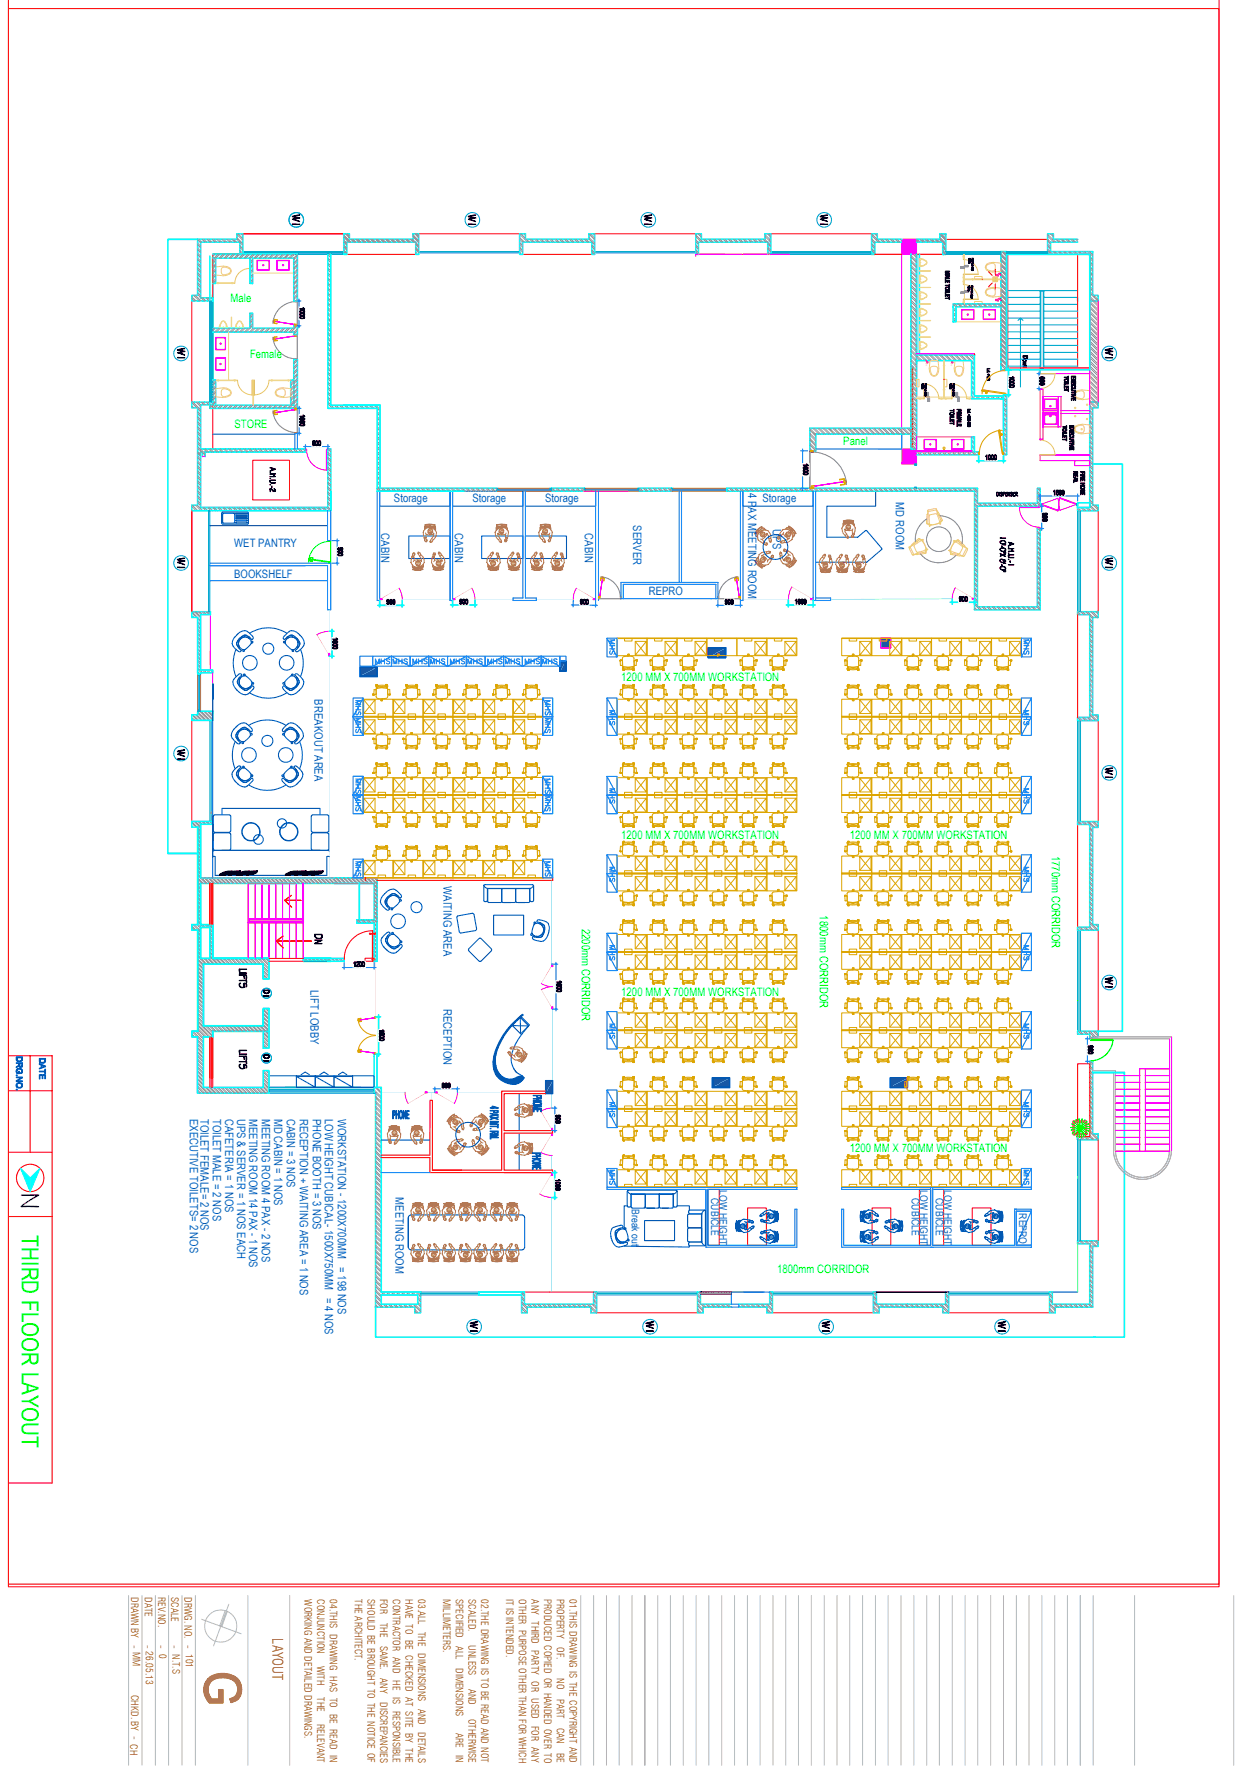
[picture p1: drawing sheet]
<svg xmlns="http://www.w3.org/2000/svg" width="297mm" height="420mm" viewBox="0 0 297 420" stroke-linecap="round" stroke-linejoin="round" font-family="sans-serif">
<defs><g id="words">
<text font-size="6.6" x="5" y="282.5" transform="rotate(90 5 282.5)">N</text>
<text font-size="5.5" fill="#0f0" x="5.2" y="292.8" transform="rotate(90 5.2 292.8)">THIRD FLOOR LAYOUT</text>
<text font-size="3.4" fill="#954a00" x="64.6" y="388.3" transform="rotate(90 64.6 388.3)">LAYOUT</text>
<g font-size="2.8" fill="#0f0">
<text x="54.7" y="71.5">Male</text>
<text x="59.3" y="84.9">Female</text>
<text x="55.6" y="101.5">STORE</text>
<text x="199.9" y="105.5">Panel</text>
<text x="147.3" y="161.5">1200 MM X 700MM WORKSTATION</text>
<text x="147.3" y="198.9">1200 MM X 700MM WORKSTATION</text>
<text x="201.4" y="198.8">1200 MM X 700MM WORKSTATION</text>
<text x="249.3" y="202.8" transform="rotate(90 249.3 202.8)">1770mm CORRIDOR</text>
<text x="137.9" y="220.1" transform="rotate(90 137.9 220.1)">2200mm CORRIDOR</text>
<text x="194.3" y="217" transform="rotate(90 194.3 217)">1800mm CORRIDOR</text>
<text x="147.3" y="236.1">1200 MM X 700MM WORKSTATION</text>
<text x="201.4" y="273">1200 MM X 700MM WORKSTATION</text>
<text x="184.2" y="301.6">1800mm CORRIDOR</text>
</g>
<g font-size="2.8" fill="#005cb8">
<text x="93.4" y="119">Storage</text>
<text x="112" y="119">Storage</text>
<text x="129.2" y="119">Storage</text>
<text x="177.3" y="116.8" transform="rotate(90 177.3 116.8)">4 PAX MEETING ROOM</text>
<text x="180.8" y="119">Storage</text>
<text x="212.4" y="119.1" transform="rotate(90 212.4 119.1)">MD ROOM</text>
<text x="150.1" y="124.5" transform="rotate(90 150.1 124.5)">SERVER</text>
<text x="183.2" y="125.4" transform="rotate(90 183.2 125.4)">UPS</text>
<text x="55.5" y="129.6">WET PANTRY</text>
<text x="90.4" y="126.4" transform="rotate(90 90.4 126.4)">CABIN</text>
<text x="107.8" y="126.4" transform="rotate(90 107.8 126.4)">CABIN</text>
<text x="138.6" y="126.4" transform="rotate(90 138.6 126.4)">CABIN</text>
<text x="55.5" y="137.1">BOOKSHELF</text>
<text x="153.8" y="141">REPRO</text>
<text x="74.5" y="165.8" transform="rotate(90 74.5 165.8)">BREAKOUT AREA</text>
<text x="105.2" y="210" transform="rotate(90 105.2 210)">WAITING AREA</text>
<text x="73.6" y="234.6" transform="rotate(90 73.6 234.6)">LIFT LOBBY</text>
<text x="105.2" y="239.1" transform="rotate(90 105.2 239.1)">RECEPTION</text>
<text x="45" y="265.1" transform="rotate(90 45 265.1)">EXECUTIVE TOILETS= 2 NOS</text>
<text x="47.5" y="265.1" transform="rotate(90 47.5 265.1)">TOILET FEMALE= 2 NOS</text>
<text x="50.5" y="265.1" transform="rotate(90 50.5 265.1)">TOILET MALE = 2 NOS</text>
<text x="53.3" y="265.1" transform="rotate(90 53.3 265.1)">CAFETERIA = 1 NOS</text>
<text x="56.2" y="265.1" transform="rotate(90 56.2 265.1)">UPS &amp; SERVER = 1 NOS EACH</text>
<text x="59.1" y="265.1" transform="rotate(90 59.1 265.1)">MEETING ROOM 14 PAX - 1 NOS</text>
<text x="62.1" y="265.1" transform="rotate(90 62.1 265.1)">MEETING ROOM 4 PAX - 2 NOS</text>
<text x="65" y="265.1" transform="rotate(90 65 265.1)">MD CABIN = 1 NOS</text>
<text x="68" y="265.1" transform="rotate(90 68 265.1)">CABIN = 3 NOS</text>
<text x="71" y="265.1" transform="rotate(90 71 265.1)">RECEPTION + WAITING AREA = 1 NOS</text>
<text x="74.1" y="265.1" transform="rotate(90 74.1 265.1)">PHONE BOOTH = 3 NOS</text>
<text x="77" y="265.1" transform="rotate(90 77 265.1)">LOW HEIGHT CUBICAL- 1500X750MM = 4 NOS</text>
<text x="80.1" y="265.1" transform="rotate(90 80.1 265.1)">WORKSTATION - 1200X700MM = 198 NOS</text>
<text x="93.7" y="283.8" transform="rotate(90 93.7 283.8)">MEETING ROOM</text>
</g>
<g font-size="2.5" fill="#005cb8">
<text x="149.7" y="286.5" transform="rotate(90 149.7 286.5)">Break out</text>
<text x="168.6" y="284" transform="rotate(90 168.6 284)">CUBICLE</text>
<text x="170.6" y="282.2" transform="rotate(90 170.6 282.2)">LOW HEIGHT</text>
<text x="216.2" y="284" transform="rotate(90 216.2 284)">CUBICLE</text>
<text x="218.1" y="282.2" transform="rotate(90 218.1 282.2)">LOW HEIGHT</text>
<text x="221.8" y="284" transform="rotate(90 221.8 284)">CUBICLE</text>
<text x="223.8" y="282.2" transform="rotate(90 223.8 282.2)">LOW HEIGHT</text>
<text x="241.6" y="287.6" transform="rotate(90 241.6 287.6)">REPRO</text>
</g>
<g font-size="2.4" fill="#954a00">
<text x="31.1" y="378.5" transform="rotate(90 31.1 378.5)">DRAWN BY</text>
<text x="34.3" y="378.5" transform="rotate(90 34.3 378.5)">DATE</text>
<text x="37.5" y="378.5" transform="rotate(90 37.5 378.5)">REV.NO.</text>
<text x="40.6" y="378.5" transform="rotate(90 40.6 378.5)">SCALE</text>
<text x="43.8" y="378.5" transform="rotate(90 43.8 378.5)">DRWG. NO. - 101</text>
<text x="72.2" y="379.1" transform="rotate(90 72.2 379.1)">WORKING AND DETAILED DRAWINGS.</text>
<text x="75.2" y="379" transform="rotate(90 75.2 379)">CONJUNCTION</text>
<text x="78.2" y="379" transform="rotate(90 78.2 379)">04.THIS DRAWING HAS TO BE READ IN</text>
<text x="84.1" y="379.1" transform="rotate(90 84.1 379.1)">THE ARCHITECT.</text>
<text x="87.1" y="379" transform="rotate(90 87.1 379)">SHOULD BE BROUGHT TO THE NOTICE OF</text>
<text x="90.1" y="379" transform="rotate(90 90.1 379)">FOR</text>
<text x="93.1" y="379" transform="rotate(90 93.1 379)">CONTRACTOR AND HE IS RESPONSIBLE</text>
<text x="96.1" y="379" transform="rotate(90 96.1 379)">HAVE TO BE CHECKED AT SITE BY THE</text>
<text x="99.1" y="379" transform="rotate(90 99.1 379)">03.ALL</text>
<text x="105.1" y="379" transform="rotate(90 105.1 379)">MILLIMETERS.</text>
<text x="108.1" y="379" transform="rotate(90 108.1 379)">SPECIFIED</text>
<text x="111" y="379" transform="rotate(90 111 379)">SCALED.</text>
<text x="114" y="379" transform="rotate(90 114 379)">02.THE DRAWING IS TO BE READ AND NOT</text>
<text x="120" y="379" transform="rotate(90 120 379)">IT IS INTENDED.</text>
<text x="123" y="379" transform="rotate(90 123 379)">OTHER PURPOSE OTHER THAN FOR WHICH</text>
<text x="126" y="379.1" transform="rotate(90 126 379.1)">ANY THIRD PARTY OR USED FOR ANY</text>
<text x="129" y="379" transform="rotate(90 129 379)">PRODUCED COPIED OR HANDED OVER TO</text>
<text x="132" y="379" transform="rotate(90 132 379)">PROPERTY</text>
<text x="135" y="379" transform="rotate(90 135 379)">01.THIS DRAWING IS THE COPYRIGHT AND</text>
<text x="31.2" y="389.9" transform="rotate(90 31.2 389.9)">- MM</text>
<text x="34.3" y="389.9" transform="rotate(90 34.3 389.9)">- 26.05.13</text>
<text x="37.5" y="389.9" transform="rotate(90 37.5 389.9)">- 0</text>
<text x="40.7" y="389.9" transform="rotate(90 40.7 389.9)">- N.T.S</text>
<text x="90.1" y="384.6" transform="rotate(90 90.1 384.6)">THE</text>
<text x="99.1" y="386.7" transform="rotate(90 99.1 386.7)">THE DIMENSIONS</text>
<text x="111" y="389.9" transform="rotate(90 111 389.9)">UNLESS</text>
<text x="75.2" y="394.8" transform="rotate(90 75.2 394.8)">WITH</text>
<text x="90.1" y="390" transform="rotate(90 90.1 390)">SAME.</text>
<text x="108.1" y="390.2" transform="rotate(90 108.1 390.2)">ALL</text>
<text x="108.1" y="395.3" transform="rotate(90 108.1 395.3)">DIMENSIONS</text>
<text x="132" y="390.4" transform="rotate(90 132 390.4)">OF.</text>
<text x="31.1" y="401.7" transform="rotate(90 31.1 401.7)">CHKD. BY - CH</text>
<text x="90.1" y="397.8" transform="rotate(90 90.1 397.8)">ANY</text>
<text x="111" y="400.3" transform="rotate(90 111 400.3)">AND</text>
<text x="132" y="397.8" transform="rotate(90 132 397.8)">NO</text>
<text x="75.2" y="402.3" transform="rotate(90 75.2 402.3)">THE</text>
<text x="90.1" y="403.4" transform="rotate(90 90.1 403.4)">DISCREPANCIES</text>
<text x="99.1" y="405" transform="rotate(90 99.1 405)">AND</text>
<text x="111" y="407.3" transform="rotate(90 111 407.3)">OTHERWISE</text>
<text x="132" y="402.6" transform="rotate(90 132 402.6)">PART</text>
<text x="75.2" y="408.6" transform="rotate(90 75.2 408.6)">RELEVANT</text>
<text x="99.1" y="410.5" transform="rotate(90 99.1 410.5)">DETAILS</text>
<text x="108.1" y="410.6" transform="rotate(90 108.1 410.6)">ARE</text>
<text x="132" y="409.5" transform="rotate(90 132 409.5)">CAN</text>
<text x="108.1" y="416.1" transform="rotate(90 108.1 416.1)">IN</text>
<text x="132" y="415.5" transform="rotate(90 132 415.5)">BE</text>
</g>
<g font-size=".6" fill="#ff007f">
<text x="219.9" y="86.7" transform="rotate(-90 219.9 86.7)">HF</text>
<text x="225.8" y="86.7" transform="rotate(-90 225.8 86.7)">HF</text>
</g>
<text font-size=".4" fill="#ff0" x="235.8" y="65.9" transform="rotate(90 235.8 65.9)">F.T</text>
</g></defs>
<path d="M107.3 116.4h16.7v3.6h-16.7zM114.2 127h9.8v5.4h-9.8z" fill="none" stroke="#005cb8" stroke-width=".25"/>
<g fill="none" stroke="#b8735c" stroke-width=".24">
<path d="M120.5 133.6v.7M120.6 135v-.1l1.2 .2 1.2-.2v.1M120.6 135l1.2 .2 1.2-.2M120.9 132.9l.1 .2M121.4 133.1l.4-.3 .5 .3v.5l-.2 .4-.5 .1-.3-.1-.1-.8 .6-.1 .5 .2M121.7 134.7v.4M122 134.7v.4M122.7 132.8l-.7-.1-1.1 .2M122.7 132.8l.2 .3M122.8 131.9v.2M122.8 132.1l-.1 .7M123.1 133.9v.6l-.4 .2h-1.8l-.3-.1-.1-.3"/>
<path d="M123.2 132a1.58 1.58 0 0 1-.4 2.2 1.58 1.58 0 0 1-2.2-.3 1.68 1.68 0 0 1 .3-2.3l.2 .1a.61 .61 0 0 1 .7-.8l-.2 .4 .2-.2-.8 1.3-.1 .5M123.2 131.9l-.3-.8h-.3v.3l-.1-.1 .3 .6M123.2 132l-.4 .1M123.2 131.8l-.4 .1M123.2 131.9v.1"/>
</g>
<g fill="#b8735c">
<path d="M121.2 135.2h1.2z"/>
<path d="M121.7 135.1h.2z"/>
<path d="M120.9 135.1h1.8z"/>
<path d="M120.9 135.1l1.5 .1z"/>
<path d="M121.9 135.1h.9z"/>
<path d="M121.8 135.1h.9z"/>
<path d="M122 135.1h.8z"/>
<path d="M120.9 135.1h.9z"/>
<path d="M120.7 135l1 .1z"/>
<path d="M121.3 135l.6 .1z"/>
<path d="M122 135h.4z"/>
<path d="M122.4 135h.5z"/>
<path d="M120.7 135h.6z"/>
<path d="M122.5 135h.5z"/>
<path d="M122.6 135l.4-.1v.1z"/>
<path d="M120.6 135h.6z"/>
<path d="M122.6 135h.4z"/>
<path d="M120.6 134.9l.5 .1z"/>
<path d="M120.6 134.9l.5 .1h-.5z"/>
<path d="M122 134.9h1l-.6 .1z"/>
<path d="M122 134.9l.4 .1h-.4z"/>
<path d="M122 134.8l.9 .1z"/>
<path d="M122 134.9h1z"/>
<path d="M121.7 134.7l.3 .1z"/>
<path d="M120.9 134.7h1.8z"/>
<path d="M120.9 134.7h1.9z"/>
</g>
<path d="M120.8 134.7h2" fill="none" stroke="#b8735c" stroke-width=".24"/>
<path d="M120.8 134.7h2z" fill="#b8735c"/>
<path d="M120.5 134.5h2.6M120.6 134.6h2.4M122.9 134.7h-2.2" fill="none" stroke="#b8735c" stroke-width=".24"/>
<g fill="#b8735c">
<path d="M122.2 134.4l.9 .1z"/>
<path d="M122.1 134.5h1z"/>
<path d="M120.5 134.4l1.6 .1z"/>
<path d="M120.5 134.3l1.2 .1z"/>
<path d="M122.6 134.3l.5 .1z"/>
<path d="M122.2 134.4h.9z"/>
<path d="M120.5 134.3h.8z"/>
<path d="M122.8 134.2l.3 .1z"/>
<path d="M122.6 134.3h.5z"/>
<path d="M121.3 134h.8l-.2 .1z"/>
<path d="M121.3 134l.6 .1z"/>
<path d="M121.3 134h.8z"/>
<path d="M120.5 133.9l.8 .4z"/>
<path d="M120.5 133.9l.8 .4h-.8z"/>
<path d="M123.1 133.9v.3z"/>
<path d="M123.1 133.9v.3h-.3z"/>
<path d="M120.5 133.6l.1 .3z"/>
<path d="M120.5 133.9h.1z"/>
<path d="M121.2 133.6h1.1l-.2 .4z"/>
<path d="M121.2 133.6l.9 .4h-.8z"/>
<path d="M121.2 133.6h1.1z"/>
<path d="M121.2 133.3h1.1v.3z"/>
<path d="M121.2 133.3l1.1 .3h-1.1z"/>
<path d="M121.2 133.2l1.1 .1z"/>
<path d="M121.3 133.1l1 .1z"/>
<path d="M121.2 133.2h1.1z"/>
<path d="M121.6 133.1h.4z"/>
<path d="M121.3 133.1h.8z"/>
<path d="M121.3 133.1h.2z"/>
<path d="M121.3 133.1h.3z"/>
</g>
<g fill="none" stroke="#b8735c" stroke-width=".24">
<path d="M115.6 133.6v.7M115.7 135l.1-.1 1.2 .2 1.1-.2 .1 .1M115.7 135l1.3 .2 1.2-.2M116.1 132.9v.2M116.5 133.1l.4-.3 .5 .3 .1 .5-.2 .4-.6 .1-.2-.1-.2-.8 .6-.1 .5 .2M116.8 134.7v.4M117.1 134.7v.4M117.8 132.8l.2 .3M118.2 133.9v.6l-.4 .2h-1.7l-.3-.1-.1-.3M118.3 131.9l-.3-.8h-.3l.1 .3-.2-.1 .4 .6-.1 .9-.8-.1-1 .2M118.3 132l-.4 .1M118.3 131.8l-.3 .1"/>
<path d="M118.3 131.9l.1 .1M118.4 132a1.59 1.59 0 0 1-.5 2.2 1.59 1.59 0 0 1-2.2-.4 1.59 1.59 0 0 1 .4-2.2l.2 .1 .1-.6 .5-.2-.1 .4 .2-.2-.9 1.3v.5"/>
</g>
<g fill="#b8735c">
<path d="M116.4 135.2h1.2z"/>
<path d="M116.3 135.2h1.3z"/>
<path d="M116.8 135.1h.3z"/>
<path d="M116 135.1h1.9z"/>
<path d="M116 135.1l1.6 .1z"/>
<path d="M117.1 135.1h.8z"/>
<path d="M116.9 135.1h1z"/>
<path d="M116 135.1h.9z"/>
<path d="M115.9 135l.9 .1z"/>
<path d="M116.4 135l.6 .1z"/>
<path d="M117.1 135h.4z"/>
<path d="M117.5 135h.6z"/>
<path d="M115.8 135h.6z"/>
<path d="M117.6 135h.6z"/>
<path d="M117.7 135l.4-.1 .1 .1z"/>
<path d="M115.7 135h.6z"/>
<path d="M117.7 135h.5z"/>
<path d="M115.8 134.9l.4 .1z"/>
<path d="M115.8 134.9l.4 .1h-.5z"/>
<path d="M117.1 134.9h1l-.6 .1z"/>
<path d="M117.1 134.9l.4 .1h-.4z"/>
<path d="M117.1 134.8l.9 .1z"/>
<path d="M117.1 134.9h1z"/>
<path d="M116.8 134.7l.3 .1z"/>
<path d="M116 134.7h1.9z"/>
<path d="M116 134.7h1.8z"/>
</g>
<path d="M115.9 134.7h2" fill="none" stroke="#b8735c" stroke-width=".24"/>
<path d="M115.9 134.7h2z" fill="#b8735c"/>
<path d="M115.7 134.5h2.5M115.7 134.6h2.5M115.8 134.7h2.3M118.1 134.6l-2.3 .1" fill="none" stroke="#b8735c" stroke-width=".24"/>
<g fill="#b8735c">
<path d="M117.4 134.4l.8 .1z"/>
<path d="M117.2 134.5h1z"/>
<path d="M115.7 134.4l1.5 .1z"/>
<path d="M115.7 134.3l1.1 .1z"/>
<path d="M117.7 134.3l.5 .1z"/>
<path d="M117.4 134.4h.8z"/>
<path d="M115.6 134.3h.9z"/>
<path d="M117.9 134.2l.3 .1z"/>
<path d="M117.7 134.3h.5z"/>
<path d="M116.5 134h.8l-.3 .1z"/>
<path d="M116.5 134l.5 .1z"/>
<path d="M116.5 134h.8z"/>
<path d="M115.6 133.9l.8 .4z"/>
<path d="M115.6 133.9l.8 .4h-.8z"/>
<path d="M118.2 133.9v.3z"/>
<path d="M118.2 133.9v.3h-.3z"/>
<path d="M115.6 133.6l.1 .3z"/>
<path d="M115.6 133.9h.2z"/>
<path d="M116.3 133.6h1.2l-.2 .4z"/>
<path d="M116.3 133.6l1 .4h-.8z"/>
<path d="M116.3 133.6h1.2z"/>
<path d="M116.3 133.3h1.1v.3z"/>
<path d="M116.3 133.3l1.1 .3h-1.1z"/>
<path d="M116.3 133.2l1.1 .1z"/>
<path d="M116.4 133.1l1 .1z"/>
<path d="M116.3 133.2h1.1z"/>
<path d="M116.7 133.1h.4z"/>
<path d="M116.4 133.1h.8z"/>
<path d="M116.5 133.1h.1z"/>
<path d="M116.5 133.1h.2z"/>
<path d="M116.4 133.1h.3z"/>
</g>
<path d="M118 126.5l.1 .6 .6 .8 .2 .7a.61 .61 0 0 1-.7-.8l-.1 .1a1.59 1.59 0 0 1 0-2.6 1.59 1.59 0 0 1 2.4 .9l-.2 1.2M118 126.5l1.1 .3 .7-.1M118.1 126.3l-.1 .2M118.8 124.3v.4M119 124.3v.4M119.4 126.2l-1 .2-.1-.5 .4-.6 .6 .1 .1 .4-.1 .6-.3 .3-.5-.3M119.8 126.7l.1 1-.3 .4h.2l-.1 .3h.3l.3-.8M119.9 127.4h.4M120 126.3l-.2 .4M120.1 124.5l-1.2-.2-1.2 .3v-.1l1.2-.3 .8 .1 .4 .2M120.2 125.6v-.6l-.2-.2-2-.1-.4 .3v.8M120.3 127.4v.2h-.4" fill="none" stroke="#b8735c" stroke-width=".24"/>
<g fill="#b8735c">
<path d="M118.4 124.2h1.1z"/>
<path d="M118.3 124.2h1.2z"/>
<path d="M118.8 124.3h.2z"/>
<path d="M118 124.3h1.8z"/>
<path d="M118 124.3l1.5-.1z"/>
<path d="M119 124.3h.9z"/>
<path d="M118.9 124.3h.9z"/>
<path d="M118 124.3h.9z"/>
<path d="M117.8 124.4l1-.1z"/>
<path d="M118.4 124.4l.6-.1z"/>
<path d="M119 124.3l.5 .1z"/>
<path d="M119.5 124.4h.5z"/>
<path d="M117.8 124.4h.6z"/>
<path d="M119.6 124.4h.5z"/>
<path d="M119.6 124.4h.5v.1z"/>
<path d="M117.7 124.4h.6z"/>
<path d="M117.7 124.5l.5-.1z"/>
<path d="M117.7 124.4h.5l-.5 .1z"/>
<path d="M119 124.5l.5-.1 .6 .1z"/>
<path d="M119 124.4h.5l-.5 .1z"/>
<path d="M119 124.6h1z"/>
<path d="M119 124.6l1.1-.1z"/>
<path d="M119 124.5h1.1z"/>
<path d="M118.8 124.7h.2z"/>
<path d="M118 124.7h1.8z"/>
<path d="M117.9 124.7h2z"/>
<path d="M117.9 124.7h1.9z"/>
</g>
<path d="M117.9 124.7h2" fill="none" stroke="#b8735c" stroke-width=".24"/>
<path d="M117.9 124.7h2z" fill="#b8735c"/>
<path d="M117.6 125h2.6M117.6 124.9h2.6M117.7 124.9h2.4M117.7 124.8h2.4M117.8 124.8h2.2" fill="none" stroke="#b8735c" stroke-width=".24"/>
<g fill="#b8735c">
<path d="M119.3 125.1h.9z"/>
<path d="M119.2 125h1z"/>
<path d="M117.6 125.1l1.6-.1z"/>
<path d="M117.6 125h1.6z"/>
<path d="M117.6 125.1h1.2z"/>
<path d="M119.6 125.1h.6z"/>
<path d="M117.6 125.1h.8z"/>
<path d="M119.9 125.2l.3-.1z"/>
<path d="M118.4 125.4l.6-.1 .3 .1z"/>
<path d="M118.4 125.4l.6-.1z"/>
<path d="M118.4 125.5l.9-.1z"/>
<path d="M118.4 125.4h.9z"/>
<path d="M117.6 125.6l.8-.5z"/>
<path d="M117.6 125.1h.8l-.8 .5z"/>
<path d="M120.2 125.2v.4z"/>
<path d="M119.9 125.2h.3v.4z"/>
<path d="M117.6 125.6h.1l-.1 .2z"/>
<path d="M117.6 125.6h.2z"/>
<path d="M118.3 125.8l1-.3 .1 .3z"/>
<path d="M118.4 125.5h.9l-1 .3z"/>
<path d="M118.3 125.9l1.1-.1z"/>
<path d="M118.3 125.8h1.1z"/>
<path d="M118.3 126.2l1.1-.3v.3z"/>
<path d="M118.3 125.9h1.1l-1.1 .3z"/>
<path d="M118.3 126.2h1.1z"/>
<path d="M118.4 126.3l1-.1z"/>
<path d="M118.3 126.2h1.1l-1 .1z"/>
<path d="M118.7 126.3h.4z"/>
<path d="M118.4 126.3h.8z"/>
<path d="M118.4 126.3h.2z"/>
<path d="M118.4 126.3h.3z"/>
</g>
<path d="M176.1 116.4h16.6v3.6h-16.6z" fill="none" stroke="#005cb8" stroke-width=".25"/>
<path d="M45.5 145h4.4v.7M54.4 208.1h11.4z" fill="none" stroke="#0ff" stroke-width=".38"/>
<path d="M240.9 287.1h3.6v8h-3.6z" fill="none" stroke="#007fff" stroke-width=".25"/>
<g fill="none" stroke="#dda500" stroke-width=".24">
<path d="M199.5 277.2h7.1v4.1h-7.1zM200.2 276.1h.2M200.2 276.1h.1M200.2 276v.1M200.2 276h.1M200.3 276v.1M200.3 276.2h.2M200.3 276.1h.4M200.3 274.9h.4M200.4 274.9l-.1 1.1M200.6 276.1h-.4M200.7 274.9l.1 1.2"/>
<path d="M200.7 276v.1M200.7 276h.1M200.8 274.2l.1 .2M200.8 275.8h.1M200.8 274.1l2.6 .1M200.9 274l1.3-.1 1.3 .1v.4M200.9 274.7h.1M200.9 274.4v.3M200.9 274.4l.1 .1M200.9 273.8h.1M200.9 274.4l.2 .1M201 273.9l-.2 .3"/>
<path d="M201 273.9h.1M201 274.3h.1M201 273.8h.3M201 274.2v.1M201 274.4l.1 .1M201 273.8l.3 .1M201 274.4l-.1 .3M201 273.7h.3M201 274.5l-.1 .2-.1 2.1a2.99 2.99 0 0 0 2.7 .1v-2.1M201.1 274.6h2.2M202 274.4h.4M202 277.1v.3"/>
<path d="M202 274.3l.4 .1M202.1 277.1h.1v.3h.2v.2M202.1 277.4v.1M202.1 277.5v.1M202.1 277.6h.3M202.2 277.5h-.1M202.4 277.3h-.2l.2 .1M202.4 274.3h.1M202.4 277.4h.1M202.4 274.4h.1M202.4 274.3v.1M203.2 274h.1"/>
<path d="M203.2 273.8h.1M203.2 273.8v.1M203.2 273.9h.1M203.3 273.9h.1M203.3 273.8h.3zM203.3 273.9l.1 .1M203.3 273.8h.1M203.3 274.5l.2 .3M203.3 273.8h.3M203.4 274.4l-.1 .1M203.4 274.3h.1M203.4 274.4h.1"/>
<path d="M203.5 274.4l-.1 .1M203.5 274.2v.1M203.5 274.1v.1M203.5 274.4v.3l-.2-.2M203.5 276h.1M203.5 275.8h.1M203.6 274h.1M203.6 276.1h.4M203.6 275l-.1 1.1M203.6 273.8v.2h-.1M203.6 273.8h.1M203.6 275h.4v1.1"/>
<path d="M203.8 277.4l2.7 3.2h-2.7v-3.2h2.7v3.2M203.9 276.1l.1 .1M204 276.2h.3M204 276.3h.3M204 276.1h.1M204.3 276v.2M204.3 276h-.2h.2M204.3 276h-.2M206.5 277.4l-2.7 3.2M206.6 277.2h7.1v4.1h-7.1zM207.3 276.1h.3M207.3 276h.1"/>
<path d="M207.3 276.1v.1M207.3 276.1h.1M207.3 276v.1M207.3 276l.1-1.1h.4l.1 1.2M207.3 276l.5 .1M207.3 276.2h.4M207.7 276.1l-.3 .1M207.8 276v.1M207.9 276h.1M207.9 274.2l.1 .2M207.9 275.8h.1M207.9 274.7v1.9l.3 .4"/>
<path d="M207.9 274.1l2.6 .1M208 274l1.3-.1 1.4 .1-.2 .4M208 274l-.1 .2M208 274.4l.1 .1M208 274.7h.1M208 274.4l-.1 .3M208 273.8h.1M208 274.4l.2 .1M208 273.9v.1M208 274.2v.1M208.1 273.9h.1M208.1 274.3h.1"/>
<path d="M208.1 273.7h.3M208.1 274.5l-.1 .2M208.1 274.4v.1M208.2 274.5h.1M208.2 274.5l-.2 .2M208.2 274.6h2.2M208.3 273.8h-.2h.3v.1M209 274.3h.1M209 274.4h.1M209.1 274.4h.4M209.1 274.3v.1M209.1 277.4v-.3h.2v.3h.2v.2"/>
<path d="M209.2 277.4v.1M209.2 277.6h.3M209.2 277.5v.1M209.3 277.5h-.1M209.5 274.4h.1M209.5 277.3h-.2l.2 .1M209.5 274.3h.1M209.5 277.4h.1M209.5 274.3v.1M210.3 274h.1M210.4 273.9h.1M210.4 273.8h.1"/>
<path d="M210.4 273.8v.1M210.4 273.9h-.1M210.4 273.8h.3zM210.4 274.5l.2 .3M210.4 273.8h.3M210.4 274h.1M210.5 274.4l.1 .3-.2-.1zM210.5 274.4l-.1 .1M210.5 274.3h.1M210.5 274.4h.1M210.5 274.2v.1M210.6 274.8l.1 1.9-.2 .2-.7 .2-1.5-.1"/>
<path d="M210.7 274.1l-.1 .1M210.7 276h.1M210.7 275.8h.1M210.7 273.8h.1M210.7 274h.1M210.7 276.1h.4M210.7 276.1h.1M210.7 275v1.1M210.7 273.8v.2h-.1M210.7 275h.4l.1 1.1M210.8 275h-.1M210.9 277.4l2.7 3.2h-2.7v-3.2h2.7v3.2"/>
<path d="M211 276.1l.1 .1M211.1 276.2h.3M211.1 276.3h.3M211.2 276h.2M211.2 276.2h.2M211.2 276.1h-.1M211.4 276v.2M211.4 276h-.2M213.6 277.4l-2.7 3.2M213.7 277.2h7.1v4.1h-7.1zM214.4 276.1h.2M214.4 276h.1"/>
<path d="M214.4 276.1v.1M214.5 276.1h.1M214.5 276l-.1 .1M214.5 276v-1.1h.4l.1 1.2M214.5 276l.4 .1M214.5 276v.1M214.8 276.1l-.3 .1h.2M214.9 276v.1M215 276h.1M215 274.2l.1 .2M215 275.8h.1M215.1 274.7l-.1 1.9 .3 .4"/>
<path d="M215.1 274.4v.3M215.1 274l1.3-.1 1.4 .1-.2 .4M215.1 274v.2h2.5M215.1 274.4l.1 .1M215.1 274.7h.1M215.1 273.8h.1M215.1 273.9h.1M215.1 274.3h.1M215.1 274.4l.2 .1M215.1 273.9v.1M215.1 274.2v.1M215.2 273.7h.2"/>
<path d="M215.2 274.5l-.1 .2M215.2 274.4v.1M215.3 274.5h.1M215.3 274.5l-.2 .2M215.3 273.8v.1M215.3 274.6h2.2M215.4 277h2M215.4 273.8h-.2h.3v.1M216.2 274.3h.1M216.2 274.4h.1M216.2 274.3v.1M216.2 274.4h.4"/>
<path d="M216.2 277.4v-.3h.2l.2 .5M216.2 277.5l.1 .1M216.3 277.4l.1 .1M216.3 277.6h.3M216.6 274.4h.1M216.6 277.3h-.2l.2 .1M216.6 274.3h.1M216.6 277.4h.1M216.6 274.3v.1M217.4 274h.1M217.4 273.9h.1M217.5 273.9h.1"/>
<path d="M217.5 273.8h.1M217.5 273.8v.1M217.5 274.5v.1M217.6 274.5l.1 .3M217.6 274.5l.1 .2v-.3l-.2 .2M217.6 273.8h.2M217.6 274h.1M217.6 274.4v.1M217.6 274.3h.1M217.6 274.4h.1M217.6 274.2v.1M217.7 276.6l-.3 .4"/>
<path d="M217.7 275.8h.1M217.7 274.8l.1 1.8M217.7 274h.1M217.8 274h.1M217.8 276.1v-1.1h.4l.1 1.1M217.8 274.1l-.1 .1M217.8 273.8h-.3h.3M217.8 276h.1M217.8 273.8h.1M217.8 276.1h.1M217.8 273.8v.2M218 277.4l2.7 3.2h-2.7v-3.2h2.7v3.2"/>
<path d="M218.1 276.1l.1 .1M218.2 276.2h.3M218.2 276.1h-.4M218.2 276.3h.3M218.3 276h.3v.2h-.4M218.3 276.1h-.1M218.5 276h-.2h.2M220.7 277.4l-2.7 3.2M220.8 277.2h7.1v4.1h-7.1zM221.5 276v.1M221.5 276l.2 .1M221.5 276h.1"/>
<path d="M221.5 276.1v.1M221.6 276.1h.1M221.6 276v-1.1h.4l.1 1.2M221.6 276l.4 .1M221.9 276.1l-.3 .1h.2M222 276v.1M222.1 276h.1M222.1 274.2l.1 .2M222.1 275.8h.1M222.2 274.4v.3l.1-.2M222.2 274l1.3-.1 1.3 .1M222.2 274.4l.1 .1"/>
<path d="M222.2 274v.2l1.3-.1 1.2 .2M222.2 274.4h.1M222.2 274.7h.1M222.2 273.8h.1M222.2 273.9h.1M222.2 274.3h.1M222.2 274.4l.2 .1M222.2 273.9v.1M222.2 274.2v.1M222.3 273.8l.3 .1M222.3 274.4v.1M222.3 273.7h.2"/>
<path d="M222.3 274.5h.1M222.3 274.5l-.1 .2-.1 2.1a2.99 2.99 0 0 0 2.6 .1l.1-2.1M222.4 273.8v.1M222.4 274.6h2.2M222.6 273.8h-.4M223.3 274.3h.1M223.3 274.4h.1M223.3 274.4h.3M223.3 274.3v.1M223.4 277.4v-.3h.1v.3M223.4 277.5v.1M223.4 277.4l.1 .1"/>
<path d="M223.4 277.6h.3M223.5 277.3l.2 .1M223.5 277.4h.2v.2M223.5 277.3h.2M223.7 274.4h.1M223.7 274.3h.1M223.7 274.3v.1M224.5 274h.1M224.5 273.9h.1M224.6 273.9h.1M224.6 273.8h.3h-.3M224.6 273.8h.1"/>
<path d="M224.6 273.9l.1 .1M224.6 273.8v.1M224.6 274.5v.1M224.6 273.8h.3M224.7 274.5l.1 .3M224.7 274.5l.1 .2M224.7 274.3h.1M224.7 274.4h.1M224.7 274.4v.1M224.7 274.4l-.1 .2M224.8 274v.1M224.8 274.7h.1"/>
<path d="M224.8 274.4h.1M224.8 274.4v.3M224.8 274.1l-.1 .1M224.8 276h.1M224.8 275.8h.1M224.9 274h.1M224.9 276.1h.4M224.9 276.1v-1.1h.4l.1 1.1M224.9 274.1l-.2 .3M224.9 273.8v.2h-.1M224.9 273.8h.1M225.1 277.4l2.7 3.2h-2.7v-3.2h2.7v3.2"/>
<path d="M225.3 276.3h.3M225.3 276.2h.3M225.3 276.1h.1M225.4 276h.2v.2l-.4-.1M225.6 276h-.2h.2M227.8 277.4l-2.7 3.2M227.9 277.2h7.1v4.1h-7.1zM228.6 276.1h.1M228.6 276v.1M228.6 276l.3 .1M228.6 276h.1M228.6 276.1l.4 .1"/>
<path d="M228.7 275l-.1 1M228.7 276v.1M228.7 276.1h.4M228.7 275l.4-.1 .1 1.2M229 276.1l-.3 .1M229.2 276l-.1 .1M229.2 276h.1M229.2 274.2l.1 .2M229.2 275.8h.1M229.2 274.7v1.9M229.3 274l1.3-.1 1.3 .2M229.3 274v.2l1.3-.1 1.2 .2"/>
<path d="M229.3 274.7h.1M229.3 274.4v.3M229.3 274.4l.1 .1M229.3 273.8h.1M229.3 274.4h.1M229.3 274.2v.1M229.4 273.9h.1M229.4 273.9l-.1 .1M229.4 274.4v.1M229.4 274.3h.1M229.4 274.4l.1 .1M229.4 273.8h.3"/>
<path d="M229.4 274.5l-.1 .2M229.4 273.7h.3M229.4 274.5h.1M229.5 274.6h2.2M229.7 273.8v.1M229.7 273.8h-.4M230.3 274.4h.1M230.4 274.3h.1M230.4 274.4h.4M230.4 274.3v.1M230.4 277.1v.3M230.5 277.1l.1 .3h.2v.2h-.3"/>
<path d="M230.5 277.4v.1M230.5 277.5v.1M230.5 277.6h.3M230.5 277.5h.1M230.8 274.4h.1M230.8 277.3h-.2l.2 .1M230.8 274.3h.1M230.8 274.3v.1M231.6 274h.1M231.6 273.8l.2 .2M231.6 273.8v.1M231.6 273.9h.1"/>
<path d="M231.7 273.9h.1M231.7 273.8h.3h-.3M231.7 273.8h.1M231.7 274.5l.2 .3M231.7 274.5v.1M231.7 273.8h.3M231.7 274.5l.2 .2M231.8 274.4l-.1 .1M231.8 274.4l-.1 .2M231.8 274.4h.1M231.9 274.7h.1M231.9 274.4h.1"/>
<path d="M231.9 274.2l-.1 .1M231.9 274.8v1.9a2.39 2.39 0 0 1-2.6 .2l-.1-.3M231.9 274h.1M231.9 274.4v.3M231.9 274.2l-.1 .2M231.9 274.1v.1M231.9 275.8h.1M231.9 273.8h.1M232 274h.1M232 273.8v.2M232 274.1v.1M232 275h.4l.1 1.1"/>
<path d="M232.1 275l-.2 1 .6 .1M232.2 277.4l2.7 3.2h-2.7v-3.2h2.7v3.2M232.3 276.1l.4 .1M232.5 276.1h-.1M232.5 276.3h.2M232.7 276h-.2h.2v.2h-.2M232.7 276h-.2M234.9 277.4l-2.7 3.2M235 277.2h7.1v4.1h-7.1zM235.7 276.1l.4 .1M235.7 276h.1M235.8 276.1h.1"/>
<path d="M235.8 276l-.1 .1M235.8 276l.1 .1M235.8 276v-1.1h.4l.1 1.1M235.8 276l.4 .1M235.8 276.2h.3M236.1 276.1v.1M236.2 276v.1M236.3 274.2l.1 .2M236.3 275.8h.1M236.3 274.7v1.9l.3 .4M236.4 274l1.3-.1 1.4 .2M236.4 274v.2h2.5"/>
<path d="M236.4 274.4l.2 .1-.2 .2M236.4 274.4l.1 .1M236.4 273.8h.1M236.4 273.9v.1M236.4 274.2v.1M236.5 273.8h.2M236.5 273.9h.1M236.5 274.4v.1M236.5 274.3h.1M236.5 273.7h.2M236.5 274.4l-.2 .3M236.5 273.8h.3"/>
<path d="M236.5 274.5l-.1 .2M236.6 274.5l2.2 .1M236.8 273.8v.1M237.5 274.3h.4M237.5 274.4h.4M237.5 274.3h.1M237.5 277.4v-.3h.2v.3h.2v.2h-.3M237.6 277.4v.1M237.6 277.5l.3 .1M237.7 277.5h-.1M237.9 274.4h.1M237.9 277.3h-.2l.2 .1"/>
<path d="M237.9 274.3h.1M238.7 274h.1M238.8 273.9h.1M238.8 273.8h.1M238.8 273.8v.1M238.8 273.9h-.1M238.8 274.5v.1M238.8 273.8h.3M238.8 274.5l.2 .3M238.8 274h.1M238.8 274.5l.2 .2M238.9 274.4l-.1 .1"/>
<path d="M238.9 274.3h.1M238.9 274.4l-.1 .2M238.9 274.2v.1M238.9 274.4h.1M239 274.7h.1M239 274.4h.1M239 274.8l.1 1.9-.2 .2-.7 .2-1.5-.1M239 274h.1M239 274.4v.3M239.1 274h.1M239.1 274.2l-.2 .2M239.1 274.1l-.1 .1"/>
<path d="M239.1 273.8h-.3h.3M239.1 275.8h.1M239.1 273.8h.1M239.1 273.8v.2M239.1 274.1v.1M239.3 277.4l2.7 3.2h-2.7v-3.2h2.7v3.2M239.4 276.1l.4 .1M239.5 276.3h.3M239.6 276.2h.2M239.6 276.1h-.1M239.6 276.1l-.1-1.1h-.4v1.1h.4M239.6 276h.3l-.1 .2"/>
<path d="M239.8 276h-.2h.2M242 277.4l-2.7 3.2M199.5 281.3h7.1v.1h-7.1zM201.3 280.7h1.8v.6h-1.8zM206.6 281.3h7.1v.1h-7.1zM208.4 280.7h1.8v.6h-1.8zM213.7 281.3h7.1v.1h-7.1zM215.5 280.7h1.8v.6h-1.8zM220.8 281.3h7.1v.1h-7.1zM222.6 280.7h1.8v.6h-1.8zM227.9 281.3h7.1v.1h-7.1zM229.7 280.7h1.8v.6h-1.8z"/>
<path d="M235 281.3h7.1v.1h-7.1zM236.8 280.7h1.8v.6h-1.8z"/>
</g>
<path d="M49.9 154.2v3.6M165.7 306.2h15.1" fill="none" stroke="#f00" stroke-width=".24"/>
<path d="M47.5 145.7v13.1h2.4v-13.1" fill="none" stroke="#f0f" stroke-width=".25"/>
<g fill="none" stroke="#989898" stroke-width=".24">
<path d="M45.5 145.9l.4 .4M45.5 145.3l1 1M45.5 146.2l.1 .1M45.5 145l1.3 1.3M46.1 145l1.4 1.4M46.4 145l1.1 1.1M46.9 158.6l.9 .9M46.9 159.5l.1 .2M46.9 146.4l.6 .6M46.9 147.3l.6 .7M46.9 148.2l.6 .7M46.9 149.1l.6 .7"/>
<path d="M46.9 150l.6 .7M46.9 151l.6 .6M46.9 151.8l.6 .7M46.9 152.8l.6 .7M46.9 153.7l.6 .6M46.9 154.6l.6 .7M46.9 155.5l.6 .7M46.9 156.4l.6 .7M46.9 157.4l.6 .6M46.9 158.3l.5 .5M46.9 159.2l.5 .5M46.9 146.7l.6 .7"/>
<path d="M46.9 147.6l.6 .7M46.9 148.5l.6 .7M46.9 149.4l.6 .7M46.9 150.4l.6 .6M46.9 151.3l.6 .6M46.9 152.2l.6 .7M46.9 153.1l.6 .7M46.9 154l.6 .7M46.9 154.9l.6 .7M46.9 155.8l.6 .7M46.9 156.8l.6 .6M46.9 157.7l.6 .6"/>
<path d="M47 145l.7 .7M47.3 145l.7 .7M47.4 158.8l.6 .7M47.9 145l.7 .7M48 158.8l.6 .7M48.3 145l.6 .7M48.3 158.8l.7 .7M48.9 145l.6 .7M48.9 158.8l.7 .7M49.1 145l.7 .7M49.2 158.8l.7 .7M49.7 145l.2 .1"/>
<path d="M49.8 158.8l.6 .6M50.2 158.8l.2 .3"/>
</g>
<path d="M127.1 142h8.8" fill="none" stroke="#0dd" stroke-width=".24"/>
<path d="M226.4 139.3l4.5 2.7z" fill="#f0f"/>
<g fill="none" stroke="#f0f" stroke-width=".24">
<path d="M227.9 73.4h3v2.3h-3zM228 73.5h2.8v2.1h-2.8zM229.3 74.5h.2zM226.4 139.3l-.5 1.3-.2 1.4M230.4 141.8h.6v.3h-.6z"/>
<circle cx="229.4" cy="74.6" r=".16"/>
</g>
<path d="M124.5 116.4h16.7v3.6h-16.7zM207.6 116.4v3.6h-11.6v7.3h7.3l2.1-1.5M124.5 127h9.8v5.4h-9.8zM205.4 125.7l3.6 4.3M209 130v.2l-3.6 3.1h-12.1M63.8 255h6.5v2.7h-6.5zM249.4 306.2h6" fill="none" stroke="#005cb8" stroke-width=".25"/>
<path d="M49.3 121h7.1" fill="none" stroke="#f00" stroke-width=".24"/>
<path d="M181.1 306.2h-7.7v2.9" fill="none" stroke="#007fff" stroke-width=".25"/>
<path d="M88.7 208.1h-9.5h10.2M46.8 259.1h17M48.2 257.7h14.2M50.4 244.4h13.4v4M62.4 244.4v4" fill="none" stroke="#0ff" stroke-width=".38"/>
<g fill="none" stroke="#989898" stroke-width=".24">
<path d="M46.8 245.8l1.4 1.4M46.8 246.7l1.4 1.4M46.8 247.6l1.4 1.4M46.8 248.6l1.4 1.4M46.8 249.5l1.4 1.4M46.8 250.4l1.4 1.4M46.8 251.3l1.4 1.4M46.8 252.2l1.4 1.4M46.8 253.2l1.4 1.4M46.8 254l1.4 1.4M46.8 255l1.4 1.4M46.8 255.9l1.4 1.4"/>
<path d="M46.8 256.8l2.3 2.3M46.8 257.7l1.4 1.4M46.8 258.6l.4 .5M46.8 246.4l1.4 1.4M46.8 247.3l1.4 1.4M46.8 248.2l1.4 1.4M46.8 249.2l1.4 1.4M46.8 250.1l1.4 1.4M46.8 251l1.4 1.4M46.8 251.9l1.4 1.4M46.8 252.8l1.4 1.4M46.8 253.7l1.4 1.4"/>
<path d="M46.8 254.6l1.4 1.4M46.8 255.6l1.4 1.4M46.8 256.5l2.6 2.6M46.8 257.4l1.7 1.7M46.8 258.3l.8 .8M47.1 245.7l1.1 1.2M47.7 245.7l.5 .6M48 245.7l.2 .3M48.7 257.7l1.3 1.4M49 257.7l1.3 1.4M49.6 257.7l1.3 1.4M49.9 257.7l1.3 1.4"/>
<path d="M50.5 257.7l1.3 1.4M50.8 257.7l1.4 1.4M51.4 257.7l1.3 1.4M51.7 257.7l1.4 1.4M52.3 257.7l1.4 1.4M52.7 257.7l1.3 1.4M53.3 257.7l1.3 1.4M53.6 257.7l1.3 1.4M54.1 257.7l1.4 1.4M54.5 257.7l1.3 1.4M55.1 257.7l1.3 1.4M55.4 257.7l1.3 1.4"/>
<path d="M56 257.7l1.3 1.4M56.3 257.7l1.4 1.4M56.9 257.7l1.4 1.4M57.2 257.7l1.3 1.4M57.8 257.7l1.3 1.4M58.1 257.7l1.4 1.4M58.7 257.7l1.4 1.4M59.1 257.7l1.3 1.4M59.6 257.7l1.4 1.4M60 257.7l1.3 1.4M60.6 257.7l1.3 1.4M60.9 257.7l1.3 1.4"/>
<path d="M61.5 257.7l1.3 1.4M61.8 257.7l1.3 1.4M62.4 256.8l1.4 1.4M62.4 256.5l1.4 1.4M62.4 257.4l1.4 1.3M62.4 244.4v4M62.4 257.7l1.3 1.4M62.4 244.6l1.4 1.4M62.4 245.5l1.4 1.3M62.4 246.5l1.4 1.3M62.4 247.4l1.1 1M62.4 248.3l.2 .1"/>
<path d="M62.4 253.8l1.4 1.3M62.4 254.7l1.4 1.3M62.4 255.6l1.4 1.3M62.4 244.9l1.4 1.4M62.4 245.9l1.4 1.3M62.4 246.8l1.4 1.3M62.4 247.7l.8 .7M62.4 254.1l1.4 1.3M62.4 255l1.4 1.3M62.4 255.9l1.4 1.4M62.8 244.4l1 1M63 253.7l.8 .8"/>
<path d="M63.1 244.4l.7 .6M63.3 253.7l.5 .5M63.7 244.4l.1 4"/>
</g>
<path d="M226.6 72.7h10.7v3.6h-10.7z" fill="none" stroke="#ffdf7f" stroke-width=".24"/>
<path d="M213.7 56.7h3.6v3.6h-3.6zM213.7 106.4h3.6v3.6h-3.6z" fill="none" stroke="#f0f" stroke-width=".25"/>
<g fill="#f0f">
<path d="M213.7 56.7h3.6l-3.6 3.6z"/>
<path d="M217.3 56.7v3.6h-3.6z"/>
<path d="M213.7 106.4h3.6l-3.6 3.6z"/>
<path d="M217.3 106.4v3.6h-3.6z"/>
</g>
<g fill="none" stroke="#f0f" stroke-width=".25">
<path d="M221.1 56.7h-7.4v49.7h-5.6M164.9 60.3h10.9h-10.9v.4M176.2 60.3h11M58.8 217.8h12.9M58.8 218.7h13.1v8.4M59 218h12.7M59 218.6h12.7M70.2 209.4v8.4M70.2 218.7v8.4M71.9 209.4v8.4M264.4 254.9h5.8M264.4 256.5h5.8"/>
<path d="M264.4 258.2h5.8M264.4 259.8h5.8M271.5 258.2h5.7M271.5 259.8h5.7M271.5 253.3h-1.3v19.5M271.5 254.9h5.7M271.5 256.5h5.7M277.2 253.3h-5.7v19.5M264.4 261.5h5.8M264.4 264.7h5.8M264.4 266.3h5.8M264.4 267.9h5.8"/>
<path d="M264.4 263.1h5.8M264.4 271.2h5.8M264.4 269.6h5.8M264.4 272.8h5.8M270.2 272.8h7M271.5 271.2h5.7M271.5 269.6h5.7M271.5 264.7h5.7M271.5 266.3h5.7M271.5 267.9h5.7M271.5 263.1h5.7zM271.5 261.5h5.7"/>
</g>
<path d="M67.7 257.7h17.7" fill="none" stroke="#00b8b8" stroke-width=".24"/>
<g fill="none" stroke="#0ac" stroke-width=".25">
<path d="M57.5 59.9h24M57.5 59.6h24M99.2 59.9h24M99.2 59.6h24M140.9 59.9h24M140.9 59.6h24M182.7 59.9h23.9M182.7 59.6h23.9M224.2 59.6h.3v.7h-.3v-.7h13zM224.5 59.9h12.4M236.9 59.6h.3v.7h-.3zM238.6 59.6h.3v.7h-.3z"/>
<path d="M238.6 59.6h9.7M238.9 59.9h9.1M248 59.6h.3v.7h-.3zM57.5 60.3h24M182.7 60.3h23.9M224.5 60.1h12.4M237.2 60.3h-13M238.6 75.4h7.9M238.6 77h7.9M238.6 78.7h7.9M238.6 60.3h9.7M238.6 73.7h7.9"/>
<path d="M238.6 72.1h7.9M238.6 70.5h7.9M238.9 60.1h9.1M241.9 75.4l-.6 .5M242.5 75.9l-.6-.5v16.3M246.5 68.9v19.7M246.7 69h.6v18.2h-.6zM247.4 68.9v18.3h-.9M247.4 73.7h8M247.4 72.1h8M247.4 70.5h8M247.4 75.4h8"/>
<path d="M247.4 77h8M247.4 78.7h8M255.4 68.9h-16.8M215.9 86.8h.5v.3h-.5zM238.6 80.3h7.9M238.6 81.9h7.9M238.6 83.5h7.9M238.6 85.1h7.9M238.6 86.8h7.9M247.4 80.3h8M247.4 81.9h8M247.4 83.5h8"/>
<path d="M247.4 85.1h8M247.4 86.8h8M118.1 116.2h-.3v-.5l.4 .2-.1 .3h12.3M118.2 116h12.1M130.4 115.7h.3v.5l-.4-.2zM138.8 116.2h-.3v-.5l.4 .2-.1 .3h12.4M138.9 116h12.1M151.2 115.7h.3v.5l-.5-.2zM159.5 116.2h-.3v-.5l.5 .2-.2 .3h12.8M159.7 116h12.6M215.9 106.1h.5v.3h-.5zM216.8 110h.5v.3h-.5z"/>
<path d="M216.8 115.4h.5v.3h-.5zM246.5 119.4h.3v.4h-.3zM255.1 119.4h.3v.4h-.3zM255.4 121v24M255.8 121v24M256.1 121v24M255.4 170.8v23.9M255.8 170.8v23.9M256.1 170.8v23.9M255.4 220.5v23.9M255.8 220.5v23.9M256.1 220.5v23.9"/>
<path d="M63.8 259.1h25.2M63.8 257.7h20.9M63.8 258.6h24.9M63.8 258.2h24.9M255.8 270.1v24M256.1 270.1v24M123.7 306.2h.1M123.7 306.9h.1M123.7 306.6h.1M141.4 306.2h24M141.4 306.9h24M141.4 306.6h24"/>
<path d="M183.1 306.2h24M183.1 306.9h24M183.1 306.6h24M224.8 306.2h24M224.8 306.9h24M224.8 306.6h24"/>
<circle cx="70.2" cy="52.1" r="1.74"/>
<circle cx="112" cy="52.1" r="1.74"/>
<circle cx="153.7" cy="52.1" r="1.74"/>
<circle cx="195.4" cy="52.1" r="1.74"/>
<circle cx="262.9" cy="83.8" r="1.74"/>
<circle cx="262.9" cy="133.4" r="1.74"/>
<circle cx="262.9" cy="183.2" r="1.74"/>
<circle cx="262.9" cy="232.9" r="1.74"/>
<circle cx="112.4" cy="314.4" r="1.74"/>
<circle cx="154.1" cy="314.4" r="1.74"/>
<circle cx="195.8" cy="314.4" r="1.74"/>
<circle cx="237.5" cy="314.4" r="1.74"/>
</g>
<g fill="none" stroke="#f00" stroke-width=".24">
<path d="M57.5 55.4h24M99.2 55.4h24M140.9 55.4h24M182.7 55.4h23.9M224.2 56.7h24.1M82.2 60.3h16.4M123.9 60.3h16.4M165.6 60.3h6.4M175.6 60.3h7.1M207.3 60.3h6.4M217.3 60.3h6.2M255.4 60.3v26.9"/>
<path d="M260.3 71.3v24M216.1 87.1v19M216.2 87.1v19M260.3 121v24M260.3 170.8v23.9M255.4 195.4v24.4M260.3 220.5v23.9M260.3 270.1v24M124.3 306.2h16.4M141.4 311.1h24M166 306.2h.5M183.1 311.1h24"/>
<path d="M224.8 311.1h24"/>
</g>
<g fill="none" stroke="#0ff" stroke-width=".38">
<path d="M81.5 55.4h1.3v1.3h15.1v-1.3h1.3v4.9h-.6v-2.9h-16.4v2.9h-.7zM123.2 55.4h1.3v1.3h15.1v-1.3h1.3v4.9h-.6v-2.9h-16.4v2.9h-.7zM182.7 55.4v4.9v-4.9h-1.4v1.3h-15.1v-1.3h-1.3v4.9h.7v-2.9h16.4v2.9M213.7 56.7h-5.8v-1.3h-1.3v4.9h.7v-2.9h6.4M217.3 56.7h5.5v-1.3h1.4v4.9h-.7v-2.9h-6.2M237.2 59.6h1.4v28.1h-1.4zM255.4 56.7h-5.7v-1.3h-1.4v4.9h10v10.3M255.4 57.4h-6.4v2.2h10v10.4h1.3v1.3h-2M215.9 60.3v46.1h1.4v-46.1M217.9 60.3v23.5M225.9 72.7v-.6h11.3v-12.5h1.4v28.1h-1.4v-15h-10.6M255.4 70.6v.7"/>
<path d="M217.3 86.1h.1M217.3 85.5h13v9h7.6h-.7M217.3 84.1h13.7M230.9 84.1h.1M231 84.1v9.8h6.9h-.7M237.9 93.6v14.2h.7v-14.2M258.3 95.3h2v1.3h-1.3v23.1h1.3v1.3h-4.9v-.7h2.9v-24.3M47.5 106.4h24.9v.7h-23.8M89.4 115.7h28.4v.7M130.7 115.7h7.8v.7h-7.8zM151.5 115.7h7.7v.7h-7.7zM172.3 115.7h59.4v3.6h14.2v-3.6h.6v4.3h-14.8v23.8h14.2v-18.5h.6v19.2h-15.5v-28.1h-58.7"/>
<path d="M217.3 107.1h13v-3.6h.7v3.6h1M217.3 107.8h14.7M259 110h7.1v134.4h-5.8M47.5 120.3h30.2v-13.9h.7v14.6M255.4 145h4.9v1.3h-1.3v23.2h1.3v1.3h-4.9v-.7h2.9v-24.4h-2.9zM255.4 194.7h4.9v1.4h-1.3v23.1h1.3v1.3h-4.9v-.7h2.9v-24.4h-2.9zM47.5 209.4h41.2v8.6M47.5 208.1h31.7M71.9 209.4v9.3M88.7 218.7v9.1M89.4 208.1v19.7M50.4 227.2h13.4"/>
<path d="M71.9 227.8h6.5M71.9 227.2h6.5M88.7 257.7v1.4M89 259.1v50.7M258.3 251.5h.7v17.3h1.3v1.3h-4.9v-.7h2.9zM259 254.2h7.5v62.7h-177.5v-7.1M260.3 244.4h-4.9v.7h2.9v1.1M260.3 244.4v1.3h-1.3v.5M259 268.8h1.3v1.3M255.4 294.1h4.9v1.3h-1.3v14.4h-8.9v1.3h-1.3v-4.9h.6v2.9h8.9v-14.3h-2.9zM90.4 306.2h9.3v4.9h-1.4v-1.3h-9.3M90.4 306.9h8.6v2.2h-8.6"/>
<path d="M113.5 306.2h10.2v.7h-10.2M123.7 306.2h.6v2.9h16.4v-2.9h.7v4.9h-1.3v-1.3h-15.1v1.4l-1.3-.1zM173.4 309.1h-7.4v-2.9h-.6v4.9h1.3v-1.3h6.7M175.1 309.1h7.4v-2.9h.6v4.9h-1.3v-1.3h-6.7M224.2 306.2v2.9h-16.5v-2.9h-.6v4.9h1.3v-1.3h15.1v1.3h1.3v-4.9"/>
</g>
<g fill="#000" stroke="#000" stroke-width=".24">
<path d="M69.4 51.3l1.3 .3z" fill-rule="evenodd"/>
<path d="M69.5 52l1.5 .5z" fill-rule="evenodd"/>
<path d="M69.3 51.3l1.7-.4z" fill-rule="evenodd"/>
<path d="M69.4 51.9l1.7-.3-1.6 .5-.2-.1z" fill-rule="evenodd"/>
<path d="M69.3 53.1l1.8 .1z" fill-rule="evenodd"/>
<path d="M111.2 51.3l1.2 .3z" fill-rule="evenodd"/>
<path d="M111.2 52l1.5 .5z" fill-rule="evenodd"/>
<path d="M111 51.3l1.7-.4-1.6 .5z" fill-rule="evenodd"/>
<path d="M111 53.1l1.8 .1z" fill-rule="evenodd"/>
<path d="M111.1 51.9l1.3-.3h.4l-1.6 .5z" fill-rule="evenodd"/>
<path d="M152.9 51.3l1.3 .3z" fill-rule="evenodd"/>
<path d="M153 52l1.5 .5z" fill-rule="evenodd"/>
<path d="M152.7 51.3l1.8-.3-1.6 .4z" fill-rule="evenodd"/>
<path d="M152.7 53.1l1.8 .1z" fill-rule="evenodd"/>
<path d="M152.8 51.9l1.4-.3h.3l-1.5 .5-.3-.1z" fill-rule="evenodd"/>
<path d="M194.6 51.3l1.3 .3z" fill-rule="evenodd"/>
<path d="M194.6 52l1.6 .5z" fill-rule="evenodd"/>
<path d="M194.4 51.3l1.8-.4z" fill-rule="evenodd"/>
<path d="M194.5 51.9l1.4-.3h.3l-1.6 .5-.2-.1z" fill-rule="evenodd"/>
<path d="M194.5 53.1l1.7 .1z" fill-rule="evenodd"/>
<path d="M242.5 86.3l.6-.1z" fill-rule="evenodd"/>
<path d="M242.5 85.4l.1 .2a.31 .31 0 0 0 .3 .1 .31 .31 0 0 0 .3-.2v.2l-.3 .1-.4-.2z" fill-rule="evenodd"/>
<path d="M243.1 86.7l.1 .3z" fill-rule="evenodd"/>
<path d="M242.5 86l.7-.1z" fill-rule="evenodd"/>
<path d="M242.5 86l.7 .2z" fill-rule="evenodd"/>
<path d="M242.5 86.7h.7z" fill-rule="evenodd"/>
<path d="M242.5 85.3l.4-.2 .3 .5-.1-.3-.3-.1-.2 .1-.1 .3z" fill-rule="evenodd"/>
<path d="M242.5 86.4l.7 .2z" fill-rule="evenodd"/>
<path d="M242.5 87.1h.6l.1-.2v.1z" fill-rule="evenodd"/>
<path d="M242.5 84.3l.3 .6h.6l.1-.2v.2h-.8l-.2-.3z" fill-rule="evenodd"/>
<path d="M242.6 84.3h1l-.1 .6v-.5z" fill-rule="evenodd"/>
<path d="M243.5 84.4v.4z" fill-rule="evenodd"/>
<path d="M262.1 83l1.3 .2z" fill-rule="evenodd"/>
<path d="M262.2 83.6l1.5 .6z" fill-rule="evenodd"/>
<path d="M262 82.9l1.7-.3-1.6 .5z" fill-rule="evenodd"/>
<path d="M262 84.7l1.7 .1z" fill-rule="evenodd"/>
<path d="M262 83.6l1.4-.4 .4 .1-1.6 .4z" fill-rule="evenodd"/>
<path d="M236.3 116.7l.4 .1h-.4v.7z" fill-rule="evenodd"/>
<path d="M236.3 116.7h.3z" fill-rule="evenodd"/>
<path d="M236.5 116.8h.3v.5l-.2 .2-.3 .1 .4-.4v-.3z" fill-rule="evenodd"/>
<path d="M236.9 116.7l.1 .9z" fill-rule="evenodd"/>
<path d="M237.1 117.4l.4 .1-.2 .1z" fill-rule="evenodd"/>
<path d="M237.2 116.8l.2-.1-.2 .3 .5 .1h-.5z" fill-rule="evenodd"/>
<path d="M237.2 116.7l.4 .1z" fill-rule="evenodd"/>
<path d="M237.3 117h.3z" fill-rule="evenodd"/>
<path d="M237.5 117.1h.2v.3l-.3 .1a.26 .26 0 0 0 .2-.2 .26 .26 0 0 0-.1-.2z" fill-rule="evenodd"/>
<path d="M237.8 116.8h.3h-.2v.2l.2 .1a.28 .28 0 0 0-.3 .1 .28 .28 0 0 0 .1 .3z" fill-rule="evenodd"/>
<path d="M237.8 116.8l.4-.1 .1 .3h-.4h.3v-.2z" fill-rule="evenodd"/>
<path d="M237.9 116.7h.3z" fill-rule="evenodd"/>
<path d="M238.4 117l.4-.1-.4 .1v.5h.4a.3 .3 0 0 1-.5 0 .3 .3 0 0 1 .1-.4z" fill-rule="evenodd"/>
<path d="M238.4 117.5h.4z" fill-rule="evenodd"/>
<path d="M238.4 116.7h.4l-.4 .1v.2z" fill-rule="evenodd"/>
<path d="M238.9 116.7l.1 .9z" fill-rule="evenodd"/>
<path d="M239 116.8l.3 .7z" fill-rule="evenodd"/>
<path d="M239.3 116.7l.1 .9z" fill-rule="evenodd"/>
<path d="M239.5 117.4l.4 .1-.3 .1z" fill-rule="evenodd"/>
<path d="M239.5 116.8l.3-.1-.2 .3 .4 .1h-.4z" fill-rule="evenodd"/>
<path d="M239.6 116.7l.3 .1z" fill-rule="evenodd"/>
<path d="M239.6 117h.4z" fill-rule="evenodd"/>
<path d="M239.9 117.1h.1l.1 .2-.4 .2a.25 .25 0 0 0 .3-.2 .25 .25 0 0 0-.1-.2z" fill-rule="evenodd"/>
<path d="M240.2 117l.4-.1-.4 .1v.5h.4a.3 .3 0 0 1-.4 0 .3 .3 0 0 1 0-.4z" fill-rule="evenodd"/>
<path d="M240.2 117.5h.4z" fill-rule="evenodd"/>
<path d="M240.2 116.7h.4l-.4 .1v.2z" fill-rule="evenodd"/>
<path d="M240.7 116.7h.4l-.4 .1v.2l.3 .1h-.3v.5z" fill-rule="evenodd"/>
<path d="M240.7 117.1h.2l.4 .5z" fill-rule="evenodd"/>
<path d="M240.7 116.7h.4z" fill-rule="evenodd"/>
<path d="M241 116.8l.1-.1v.3h-.4a.18 .18 0 0 0 .3 0 .18 .18 0 0 0 0-.2z" fill-rule="evenodd"/>
<path d="M237.4 129.3l.1 .4z" fill-rule="evenodd"/>
<path d="M237.1 131.8l.5-.3z" fill-rule="evenodd"/>
<path d="M237.4 133.7l.1 .4z" fill-rule="evenodd"/>
<path d="M237.1 132.8l.2 .4 .3 .1 .3-.2v.2h-.6l-.2-.2z" fill-rule="evenodd"/>
<path d="M237.1 132.6l.4-.1 .4 .3 .1-.1v.3l.1 .1 .2-.1v.2h-.4l-.2-.5a.32 .32 0 0 0-.4-.1 .32 .32 0 0 0-.2 .2v.3z" fill-rule="evenodd"/>
<path d="M237.1 128.4l.3 .4 .6 .1 .3-.3v.2l-.8 .1-.4-.2z" fill-rule="evenodd"/>
<path d="M237.9 129.1h.5z" fill-rule="evenodd"/>
<path d="M237.1 130.1l.3 .5h.8l.1-.3v.3l-.3 .1h-.6l-.3-.3z" fill-rule="evenodd"/>
<path d="M237.9 133.5h.5z" fill-rule="evenodd"/>
<path d="M237.1 134.5l.3 .5h.8l.1-.3v.3l-.3 .1h-.6l-.3-.3z" fill-rule="evenodd"/>
<path d="M237.1 127.5l1.3 .1z" fill-rule="evenodd"/>
<path d="M237.1 131.1l.3 .2a.61 .61 0 0 0 .9 0h.1l-.8 .3z" fill-rule="evenodd"/>
<path d="M237.7 131.6l.7 .3z" fill-rule="evenodd"/>
<path d="M237.2 128.3l.3-.2h.5l.4 .3v.3l-.1 .1v-.4l-.4-.2h-.6l-.2 .3z" fill-rule="evenodd"/>
<path d="M237.2 130l.8-.1 .3 .2 .1 .3-.1 .2v-.4l-.4-.3-.5 .1-.3 .3z" fill-rule="evenodd"/>
<path d="M237.9 131.1h.5z" fill-rule="evenodd"/>
<path d="M237.9 130.9h.5z" fill-rule="evenodd"/>
<path d="M238 132.7l.4 .1v.3l-.2-.3-.2 .1z" fill-rule="evenodd"/>
<path d="M237.2 134.4l.8-.1 .3 .2 .1 .3-.1 .2v-.4l-.4-.3-.5 .1-.3 .3z" fill-rule="evenodd"/>
<path d="M237.9 135.5h.5z" fill-rule="evenodd"/>
<path d="M237.9 135.3h.5z" fill-rule="evenodd"/>
<path d="M239.1 131l.1 .1h-.2z" fill-rule="evenodd"/>
<path d="M239.1 132.5l.1 .1h-.2z" fill-rule="evenodd"/>
<path d="M239 128.5l.5 .1v.5l-.1-.4z" fill-rule="evenodd"/>
<path d="M239.4 132.9l.1 .4z" fill-rule="evenodd"/>
<path d="M239 130.6l.9 .1z" fill-rule="evenodd"/>
<path d="M239.5 128.6l.7 .3-.7-.2v.5l-.5 .2 .5-.3z" fill-rule="evenodd"/>
<path d="M239.5 128.7l.1 .4 .7-.2-.8 .3z" fill-rule="evenodd"/>
<path d="M239.9 130.1v.1a.26 .26 0 0 0 0 .4 .26 .26 0 0 0 .4 0l-.4 .1z" fill-rule="evenodd"/>
<path d="M239 130h1.3l-.4 .1v.6l-.1-.6z" fill-rule="evenodd"/>
<path d="M239.1 131.5h1.2l-1.2 .1v.4z" fill-rule="evenodd"/>
<path d="M239.1 131.7l.3 .4 .9 .1h-1l-.2-.2z" fill-rule="evenodd"/>
<path d="M239 133.8l1.3 .1z" fill-rule="evenodd"/>
<path d="M262.1 132.7l1.3 .2z" fill-rule="evenodd"/>
<path d="M262.2 133.3l1.5 .6z" fill-rule="evenodd"/>
<path d="M262 132.6l1.7-.3-1.6 .4z" fill-rule="evenodd"/>
<path d="M262 134.4l1.7 .1z" fill-rule="evenodd"/>
<path d="M262 133.3l1.4-.4 .4 .1-1.6 .4z" fill-rule="evenodd"/>
<path d="M262.1 182.4l1.3 .2z" fill-rule="evenodd"/>
<path d="M262.2 183l1.5 .6z" fill-rule="evenodd"/>
<path d="M262 182.3l1.7-.3-1.6 .5z" fill-rule="evenodd"/>
<path d="M262 184.1l1.7 .2z" fill-rule="evenodd"/>
<path d="M262 183l1.4-.4 .4 .1-1.6 .4z" fill-rule="evenodd"/>
<path d="M74.8 223.4l1.4-.4-1.4 .6z" fill-rule="evenodd"/>
<path d="M74.6 221.4l.4 .8 .9 .2 .3-.4v.3l-.3 .2-1-.2-.3-.3z" fill-rule="evenodd"/>
<path d="M74.7 221.4h1.6l-.1 .9v-.3a.55 .55 0 0 0-.3-.5 .55 .55 0 0 0-.5 0z" fill-rule="evenodd"/>
<path d="M76.3 221.5v.8z" fill-rule="evenodd"/>
<path d="M74.6 223.6l1.7 .1h-1.7z" fill-rule="evenodd"/>
<path d="M74.6 222.8h1.8l-.2 .2z" fill-rule="evenodd"/>
<path d="M262.1 232.1l1.3 .2z" fill-rule="evenodd"/>
<path d="M262.2 232.7l1.5 .6z" fill-rule="evenodd"/>
<path d="M262 232l1.7-.3-1.6 .5z" fill-rule="evenodd"/>
<path d="M262 233.8h1.7v.2z" fill-rule="evenodd"/>
<path d="M262.1 232.7l1.3-.4 .4 .1-1.6 .4-.2-.1z" fill-rule="evenodd"/>
<path d="M111.6 313.6l1.3 .3z" fill-rule="evenodd"/>
<path d="M111.7 314.3l1.5 .5z" fill-rule="evenodd"/>
<path d="M111.5 313.6l1.7-.3-1.6 .4z" fill-rule="evenodd"/>
<path d="M111.5 314.2l1.4-.3 .3 .1-1.5 .4-.2-.1z" fill-rule="evenodd"/>
<path d="M111.5 315.4l1.7 .1z" fill-rule="evenodd"/>
<path d="M153.3 313.6l1.3 .3z" fill-rule="evenodd"/>
<path d="M153.4 314.3l1.5 .6z" fill-rule="evenodd"/>
<path d="M153.1 313.6l1.8-.3z" fill-rule="evenodd"/>
<path d="M153.2 315.4l1.7 .1z" fill-rule="evenodd"/>
<path d="M153.2 314.2l1.4-.3 .4 .1-1.6 .4z" fill-rule="evenodd"/>
<path d="M195 313.6l1.3 .3z" fill-rule="evenodd"/>
<path d="M195.1 314.4l.9 .1 .6 .4z" fill-rule="evenodd"/>
<path d="M194.9 313.6l1.7-.3-1.6 .4h-.1z" fill-rule="evenodd"/>
<path d="M194.9 315.4l1.7 .1z" fill-rule="evenodd"/>
<path d="M194.9 314.2l1.4-.3 .4 .1-1.6 .4z" fill-rule="evenodd"/>
<path d="M236.7 313.6l1.3 .3z" fill-rule="evenodd"/>
<path d="M236.8 314.3l1.5 .5z" fill-rule="evenodd"/>
<path d="M236.6 313.6l1.7-.3-1.6 .4z" fill-rule="evenodd"/>
<path d="M236.6 315.4l1.7 .1z" fill-rule="evenodd"/>
<path d="M236.7 314.2l1.3-.3 .4 .1-1.6 .4-.2-.1z" fill-rule="evenodd"/>
<circle cx="239.1" cy="129.6" r=".07"/>
</g>
<path d="M2 2h286.9v373.5h-286.9M232.8 66.1v.2M223.7 89.9h.2M67.5 213.4h3.8M65.5 223.1h8.3" fill="none" stroke="#f00" stroke-width=".25"/>
<path d="M213.7 106.7v2.6M258.3 246.2h18.9M259 254.2h4.9v18.5a6.9 6.9 0 0 0 6.9 6.8 6.9 6.9 0 0 0 6.9-6.8M259 253.7h5.4v19M259 245.7h18.7M264.4 272.7a6.4 6.4 0 0 0 6.4 6.4 6.4 6.4 0 0 0 6.4-6.4" fill="none" stroke="#ababab" stroke-width=".24"/>
<g fill="none" stroke="#989898" stroke-width=".24">
<path d="M81.5 56.2l1.2 1.2M81.5 57.4l.7 .6M81.5 58.5l.7 .7M81.5 59.7l.2 .2M81.5 55.8l1.6 1.6M81.5 56.9l.7 .7M81.5 58.1l.7 .7M81.5 59.3l.7 .6M81.9 55.4l.9 .9M82.3 55.4l.5 .5M83.2 56.7l.7 .7M83.7 56.7l.6 .7"/>
<path d="M84.4 56.7l.6 .7M84.8 56.7l.7 .7M85.6 56.7l.6 .7M86 56.7l.7 .7M86.7 56.7l.7 .7M87.2 56.7l.6 .7M87.9 56.7l.7 .7M88.3 56.7l.7 .7M89.1 56.7l.7 .7M89.5 56.7l.7 .7M90.3 56.7l.6 .7M90.7 56.7l.7 .7"/>
<path d="M91.5 56.7l.6 .7M91.9 56.7l.6 .7M92.6 56.7l.7 .7M93 56.7l.7 .7M93.8 56.7l.7 .7M94.2 56.7l.7 .7M95 56.7l.7 .7M95.4 56.7l.7 .7M96.2 56.7l.6 .7M96.6 56.7l.6 .7M97.3 56.7l.7 .7M97.7 56.7l.7 .7"/>
<path d="M97.9 56.1l1.3 1.3M97.9 55.7l1.3 1.4M98.4 55.4l.8 .9M98.6 58l.6 .6M98.6 59.1l.6 .7M98.6 57.6l.6 .6M98.6 58.7l.6 .7M98.6 59.9h.1M98.8 55.4l.4 .5M123.2 56.3l1.1 1.1M123.2 57.5l.7 .6M123.2 58.6l.7 .7"/>
<path d="M123.2 59.8l.2 .3M123.2 55.5l1.9 1.9M123.2 56.7l.7 .7M123.2 57.9l.7 .6M123.2 59.1l.7 .6M123.5 55.4l1 1.1M124.2 55.4l.3 .3M124.8 56.7l.7 .7M125.6 56.7l.6 .7M126 56.7l.7 .7M126.7 56.7l.7 .7M127.2 56.7l.6 .7"/>
<path d="M127.9 56.7l.7 .7M128.4 56.7l.6 .7M129.1 56.7l.7 .7M129.5 56.7l.7 .7M130.3 56.7l.6 .7M130.7 56.7l.7 .7M131.5 56.7l.6 .7M131.9 56.7l.6 .7M132.6 56.7l.7 .7M133.1 56.7l.6 .7M133.8 56.7l.7 .7M134.2 56.7l.7 .7"/>
<path d="M135 56.7l.7 .7M135.4 56.7l.7 .7M136.2 56.7l.6 .7M136.6 56.7l.6 .7M137.4 56.7l.6 .7M137.8 56.7l.6 .7M138.5 56.7l.7 .7M138.9 56.7l.7 .7M139.6 55.5l1.3 1.3M139.6 56.6l1.3 1.4M139.6 56.3l1.3 1.3M140 55.4l.9 1"/>
<path d="M140.3 59.3l.6 .6M140.3 58.5l.6 .7M140.3 59.7l.6 .6M140.3 58.1l.6 .7M140.7 55.4l.2 .2M164.9 56l1.3 1.4M164.9 57.2l.7 .7M164.9 58.4l.7 .7M164.9 59.6l.7 .7M164.9 55.7l1.8 1.7M164.9 56.8l.7 .7M164.9 58l.7 .7"/>
<path d="M164.9 59.2l.7 .7M165.4 55.4l.8 .8M165.9 55.4l.3 .4M166.8 56.7l.6 .7M167.2 56.7l.7 .7M167.9 56.7l.7 .7M168.4 56.7l.6 .7M169.1 56.7l.7 .7M169.5 56.7l.7 .7M170.3 56.7l.7 .7M170.7 56.7l.7 .7M171.5 56.7l.6 .7"/>
<path d="M171.9 56.7l.7 .7M172.6 56.7l.7 .7M173.1 56.7l.6 .7M173.8 56.7l.7 .7M174.2 56.7l.7 .7M175 56.7l.7 .7M175.4 56.7l.7 .7M176.2 56.7l.6 .7M176.6 56.7l.6 .7M177.4 56.7l.6 .7M177.8 56.7l.6 .7M178.5 56.7l.7 .7"/>
<path d="M178.9 56.7l.7 .7M179.7 56.7l.7 .7M180.1 56.7l.7 .7M180.9 56.7l.7 .7M181.3 56l1.4 1.4M181.3 55.6l1.4 1.3M181.3 56.7l.6 .7M181.9 55.4l.8 .8M182 57.9l.7 .6M182 59l.7 .7M182 57.4l.7 .7M182 58.6l.7 .7"/>
<path d="M182 59.8l.5 .5M182.3 55.4l.4 .4M206.6 55.8l1.6 1.6M206.6 57l.7 .7M206.6 58.2l.7 .7M206.6 59.4l.7 .6M206.6 55.4l2 2M206.6 56.6l.8 .8M206.6 57.8l.7 .7M206.6 59l.7 .6M207.3 55.4l.6 .6M207.8 55.4l.1 .2"/>
<path d="M208.7 56.7l.7 .7M209.1 56.7l.7 .7M209.9 56.7l.6 .7M210.3 56.7l.6 .7M211 56.7l.7 .7M211.5 56.7l.6 .7M212.2 56.7l.7 .7M212.6 56.7l.7 .7M213.4 56.7l.3 .4M217.3 57.1l.3 .3M217.3 56.7l.7 .7M218.1 56.7l.7 .7"/>
<path d="M218.5 56.7l.7 .7M219.3 56.7l.7 .7M219.7 56.7l.7 .7M220.5 56.7l.6 .7M220.9 56.7l.6 .7M221.7 56.7l.6 .7M222 56.7l.7 .7M222.8 55.6l1.4 1.3M222.8 56.7l1.4 1.4M222.8 56.3l1.4 1.4M223.1 55.4l1.1 1.1M223.5 58.6l.7 .7"/>
<path d="M223.5 59.8l.5 .5M223.5 58.2l.7 .6M223.5 59.4l.7 .6M223.9 55.4l.3 .3M237.5 59.6l1.1 1.1M237.9 59.6l.7 .7M248.3 56l1.5 1.4M248.3 57.1l.7 .7M248.3 58.3l.7 .7M248.3 59.5l.9 .8M248.3 55.5l1.9 1.9M248.3 56.7l.7 .7"/>
<path d="M248.3 57.9l.7 .6M248.3 59.1l1.3 1.2M249 55.4l.7 .7M249.4 55.4l.3 .3M249.7 59.6l.6 .7M250.1 59.6l.6 .7M250.3 56.7l.7 .7M250.7 56.7l.7 .7M250.8 59.6l.7 .7M251.2 59.6l.7 .7M251.5 56.7l.6 .7M251.9 56.7l.7 .7"/>
<path d="M252 59.6l.7 .7M252.4 59.6l.7 .7M252.6 56.7l.7 .7M253.1 56.7l.6 .7M253.2 59.6l.7 .7M253.6 59.6l.7 .7M253.8 56.7l.7 .7M254.3 56.7l.6 .7M254.4 59.6l.6 .7M254.8 59.6l.6 .7M255 56.7l.4 .4M255.4 56.7v.1"/>
<path d="M255.6 59.6l.6 .7M255.9 59.6l.7 .7M256.7 59.6l.7 .7M257.1 59.6l.7 .7M257.9 59.6l1.1 1.1M258.3 59.6l.7 .7M182 60.2l.1 .1M206.6 60.2l.2 .1M215.9 60.5l1.4 1.3M215.9 61.7l1.4 1.3M215.9 62.9l1.4 1.3M215.9 64.1l1.4 1.3"/>
<path d="M215.9 65.2l1.4 1.3M215.9 66.4l1.4 1.3M215.9 67.6l1.4 1.3M215.9 68.7l1.4 1.4M215.9 69.9l1.4 1.3M215.9 71.1l1.4 1.3M215.9 72.3l1.4 1.3M215.9 73.4l1.4 1.4M215.9 74.6l1.4 1.4M215.9 75.8l1.4 1.3M215.9 77l1.4 1.3M215.9 78.2l1.4 1.3"/>
<path d="M215.9 79.3l1.4 1.4M215.9 61l1.4 1.3M215.9 64.5l1.4 1.3M215.9 65.7l1.4 1.3M215.9 77.4l1.4 1.3M215.9 62.1l1.4 1.4M215.9 63.3l1.4 1.3M215.9 66.8l1.4 1.4M215.9 68l1.4 1.3M215.9 69.2l1.4 1.3M215.9 70.4l1.4 1.3M215.9 71.5l1.4 1.4"/>
<path d="M215.9 72.7l1.4 1.3M215.9 73.9l1.4 1.3M215.9 75.1l1.4 1.3M215.9 76.2l1.4 1.4M215.9 78.6l1.4 1.3M215.9 79.8l1.4 1.3M216.5 60.3l.8 .8M216.9 60.3l.4 .4M225.9 73.3l.7 .7M225.9 74.5l.7 .6M225.9 75.6l.7 .7M225.9 72.9l.7 .7"/>
<path d="M225.9 74l.7 .7M225.9 75.2l.7 .7M225.9 72.1l.7 .7M226.3 72.1l.7 .6M227.1 72.1l.7 .6M227.5 72.1l.6 .6M228.2 72.1l.7 .6M228.6 72.1l.7 .6M229.4 72.1l.7 .6M229.8 72.1l.7 .6M230.6 72.1l.7 .6M231 72.1l.7 .6"/>
<path d="M231.8 72.1l.7 .6M232.2 72.1l.7 .6M233 72.1l.6 .6M233.3 72.1l.7 .6M234.1 72.1l.7 .6M234.5 72.1l.7 .6M235.3 72.1l.7 .6M235.7 72.1l.7 .6M236.5 72.1l.7 .6M236.9 72.1l.3 .3M237.2 71.9l1.4 1.4M237.2 75.4l1.4 1.4"/>
<path d="M237.2 76.6l1.4 1.4M237.2 60.6l1.4 1.3M237.2 61.8l1.4 1.3M237.2 62.9l1.4 1.4M237.2 64.1l1.4 1.3M237.2 65.3l1.4 1.3M237.2 66.5l1.4 1.3M237.2 67.6l1.4 1.4M237.2 68.8l1.4 1.3M237.2 70l1.4 1.3M237.2 71.2l1.4 1.3M237.2 72.3l1.4 1.4"/>
<path d="M237.2 73.5l1.4 1.3M237.2 74.7l1.4 1.3-1.4-1.3M237.2 75.9l1.4 1.3M237.2 77l1.4 1.4M237.2 78.2l1.4 1.3M237.2 79.4l1.4 1.3M237.2 60.2l1.4 1.3M237.2 61.3l1.4 1.4M237.2 62.5l1.4 1.3M237.2 63.7l1.4 1.3M237.2 64.9l1.4 1.3M237.2 66l1.4 1.4"/>
<path d="M237.2 67.2l1.4 1.3M237.2 68.4l1.4 1.3M237.2 69.6l1.4 1.3M237.2 70.7l1.4 1.4M237.2 73.1l1.4 1.3M237.2 74.3l1.4 1.3M237.2 79l1.4 1.3M238.6 79.1l-1.4-1.3 1.4 1.4M248.3 60.2l.1 .1M258.3 71.8l2 2M258.3 73l2 2M258.3 74.2l2 2"/>
<path d="M258.3 75.4l2 1.9M258.3 76.5l2 2M258.3 77.7l2 2M258.3 78.9l2 2M258.3 71.4l2 2M258.3 72.6l2 2M258.3 73.7l2 2M258.3 74.9l2 2M258.3 76.1l2 2M258.3 77.3l2 2M258.3 78.4l2 2M258.3 79.6l2 2"/>
<path d="M258.3 69.5l2 2M258.3 70.7l2 1.9M258.3 70.2l2 2M258.3 61.2l.7 .7M258.3 62.4l.7 .7M258.3 63.6l.7 .7M258.3 64.8l.7 .6M258.3 65.9l.7 .7M258.3 65.5l.7 .7M258.3 67.1l.7 .7M258.3 68.3l.7 .7M258.3 60.8l.7 .7"/>
<path d="M258.3 62l.7 .7M258.3 63.2l.7 .6M258.3 64.3l.7 .7M258.3 66.7l.7 .7M258.3 67.9l.7 .6M258.3 69l.7 .7M259.3 70l1 1M260.1 70l.2 .3M215.9 83.3l2.2 2.2M215.9 82.9l2.7 2.6M215.9 84.1l1.5 1.4M215.9 84.5l1.4 1.3"/>
<path d="M215.9 85.6l1.4 1.4M215.9 86.8l1.4 1.3M215.9 88l1.4 1.3M215.9 89.2l1.4 1.3M215.9 90.3l1.4 1.4M215.9 91.5l1.4 1.4M215.9 92.7l1.4 1.3M215.9 93.9l1.4 1.3M215.9 95.1l1.4 1.3M215.9 96.2l1.4 1.4M215.9 97.4l1.4 1.4M215.9 98.6l1.4 1.3"/>
<path d="M215.9 99.8l1.4 1.3M215.9 80.5l1.4 1.4M215.9 81.7l1.4 1.3M215.9 85.2l1.4 1.4M215.9 86.4l1.4 1.4M215.9 87.6l1.4 1.3M215.9 88.8l1.4 1.3M215.9 90l1.4 1.3M215.9 91.1l1.4 1.4M215.9 92.3l1.4 1.3M215.9 93.5l1.4 1.3M215.9 94.7l1.4 1.3"/>
<path d="M215.9 95.8l1.4 1.4M215.9 97l1.4 1.3M215.9 98.2l1.4 1.3M215.9 99.4l1.4 1.3M215.9 80.9l1.4 1.4M215.9 82.1l1.4 1.3M217.9 84.1l1.4 1.4M218.4 84.1l1.3 1.4M219.1 84.1l1.4 1.4M219.5 84.1l1.4 1.4M220.3 84.1l1.4 1.4M220.7 84.1l1.4 1.4"/>
<path d="M221.5 84.1l1.3 1.4M221.9 84.1l1.4 1.4M222.7 84.1l1.3 1.4M223.1 84.1l1.4 1.4M223.8 84.1l1.4 1.4M224.2 84.1l1.4 1.4M225 84.1l1.4 1.4M225.4 84.1l1.4 1.4M226.2 84.1l1.3 1.4M226.6 84.1l1.4 1.4M227.4 84.1l1.3 1.4M227.8 84.1l1.4 1.4"/>
<path d="M228.6 84.1l1.3 1.4M228.9 84.1l2.1 2M229.7 84.1l1.3 1.3M230.1 84.1l.9 .9M230.3 86.7l.7 .6M230.3 87.8l.7 .7M230.3 89l.7 .7M230.3 90.2l.7 .6M230.3 91.4l.7 .6M230.3 92.5l.7 .7M230.3 93.7l.8 .8M230.3 85.9l.7 .7"/>
<path d="M230.3 87l.7 .7M230.3 88.2l.7 .7M230.3 89.4l.7 .7M230.3 90.6l.7 .7M230.3 91.8l.7 .6M230.3 92.9l.7 .7M230.3 94.1l.4 .4M230.9 84.1l.1 .1M231.2 93.9l.7 .6M231.6 93.9l.7 .6M232.4 93.9l.7 .6M232.8 93.9l.7 .6"/>
<path d="M233.6 93.9l.7 .6M234 93.9l.7 .6M234.7 93.9l.7 .6M235.2 93.9l.6 .6M235.9 93.9l.7 .6M236.3 93.9l.7 .6M237.1 93.9l.7 .6M237.2 87.6l.1 .1M237.2 87.2l.5 .5M237.2 80.6l1.4 1.3M237.2 81.7l1.4 1.4M237.2 82.9l1.4 1.3"/>
<path d="M237.2 84.1l1.4 1.3M237.2 85.3l1.4 1.3M237.2 80.2l1.4 1.3M237.2 81.3l1.4 1.4M237.2 82.5l1.4 1.4M237.2 83.7l1.4 1.3M237.2 84.9l1.4 1.3M237.5 93.9l1.1 1M237.5 86.8l-.3-.4 1.2 1.3M237.9 94.7l.7 .6M237.9 95.8l.7 .7M237.9 97l.7 .7"/>
<path d="M237.9 98.2l.7 .6M237.9 99.4l.7 .6M237.9 95.4l.7 .7M237.9 96.6l.7 .7M237.9 97.7l.7 .8M237.9 98.9l.7 .7M238 86.8l-.8-.7 1.4 1.3M238 93.6l.6 .5M238.4 93.6l.2 .1M258.3 80.1l2 1.9M258.3 81.2l2 2M258.3 82.4l2 2"/>
<path d="M258.3 83.6l2 2M258.3 84.8l2 1.9M258.3 85.9l2 2M258.3 87.1l2 2M258.3 88.3l2 2M258.3 89.5l2 1.9M258.3 90.6l2 2M258.3 91.8l2 2M258.3 93l2 2M258.3 94.1l2 2.1M258.3 95.3l1.3 1.3M258.3 96.5l.7 .7"/>
<path d="M258.3 97.7l.7 .7M258.3 98.9l.7 .6M258.3 80.8l2 2M258.3 82l2 2M258.3 83.2l2 2M258.3 84.3l2 2M258.3 85.5l2 2M258.3 86.7l2 2M258.3 87.9l2 2M258.3 89l2 2.1M258.3 90.2l2 2M258.3 91.4l2 2"/>
<path d="M258.3 92.6l2 2M258.3 93.8l2 2M258.3 94.9l1.8 1.7M258.3 96.1l.7 .7M258.3 97.3l.7 .7M258.3 98.5l.7 .6M258.3 99.7l.7 .6M130.7 115.9l.5 .5M131 115.7l.7 .7M131.7 115.7l.7 .7M132.2 115.7l.6 .7M132.9 115.7l.7 .7"/>
<path d="M133.3 115.7l.7 .7M134.1 115.7l.7 .7M134.5 115.7l.7 .7M135.3 115.7l.6 .7M135.7 115.7l.7 .7M136.5 115.7l.6 .7M136.9 115.7l.6 .7M137.6 115.7l.7 .7M138 115.7l.5 .5M172.3 116.2l.1 .2M172.3 115.8l.5 .6M172.9 115.7l.7 .7"/>
<path d="M173.4 115.7l.6 .7M174.1 115.7l.7 .7M174.5 115.7l.7 .7M175.3 115.7l.6 .7M175.7 115.7l.7 .7M176.5 115.7l.6 .7M176.9 115.7l.6 .7M177.6 115.7l.7 .7M178.1 115.7l.6 .7M178.8 115.7l.7 .7M179.2 115.7l.7 .7M180 115.7l.7 .7"/>
<path d="M180.4 115.7l.7 .7M181.2 115.7l.6 .7M181.6 115.7l.6 .7M182.4 115.7l.6 .7M182.8 115.7l.6 .7M183.5 115.7l.7 .7M183.9 115.7l.7 .7M184.7 115.7l.7 .7M185.1 115.7l.7 .7M185.9 115.7l.7 .7M186.3 115.7l.6 .7M187.1 115.7l.6 .7"/>
<path d="M187.5 115.7l.6 .7M188.3 115.7l.6 .7M188.6 115.7l.7 .7M189.4 115.7l.7 .7M189.8 115.7l.7 .7M190.6 115.7l.7 .7M191 115.7l.7 .7M191.8 115.7l.6 .7M192.2 115.7l.6 .7M193 115.7l.6 .7M193.4 115.7l.6 .7M194.1 115.7l.7 .7"/>
<path d="M194.5 115.7l.7 .7M195.3 115.7l.7 .7M195.7 115.7l.7 .7M196.5 115.7l.6 .7M196.9 115.7l.7 .7M197.7 115.7l.6 .7M198.1 115.7l.6 .7M198.8 115.7l.7 .7M199.2 115.7l.7 .7M200 115.7l.7 .7M200.4 115.7l.7 .7M201.2 115.7l.6 .7"/>
<path d="M201.6 115.7l.7 .7M202.4 115.7l.6 .7M202.8 115.7l.7 .7M203.5 115.7l.7 .7M204 115.7l.6 .7M204.7 115.7l.7 .7M205.1 115.7l.7 .7M205.9 115.7l.6 .7M206.3 115.7l.7 .7M207.1 115.7l.6 .7M207.5 115.7l.7 .7M208.2 115.7l.7 .7"/>
<path d="M208.7 115.7l.6 .7M209.4 115.7l.7 .7M209.8 115.7l.7 .7M210.6 115.7l.6 .7M211 115.7l.7 .7M211.8 115.7l.6 .7M212.2 115.7l.7 .7M212.9 115.7l.7 .7M213.4 115.7l.6 .7M214.1 115.7l.7 .7M214.5 115.7l.7 .7M215.3 115.7l.6 .7"/>
<path d="M215.7 115.7l.7 .7M215.9 104.5l1.4 1.3M215.9 100.9l1.4 1.4M215.9 102.1l1.4 1.4M215.9 103.3l1.4 1.3M215.9 105.7l.8 .7M215.9 100.5l1.4 1.4M215.9 101.7l1.4 1.3M215.9 102.9l1.4 1.3M215.9 104.1l1.4 1.3M215.9 105.2l1.3 1.2M215.9 106.4h.1"/>
<path d="M216.5 115.7l.6 .7M216.9 115.7l.7 .7M217.3 107.7v.1M217.4 107.1l.7 .7M217.6 115.7l.7 .7M217.8 107.1l.7 .7M218.1 115.7l.6 .7M218.6 107.1l.6 .7M218.8 115.7l.7 .7M218.9 107.1l.8 .7M219.2 115.7l.7 .7M219.7 107.1l.7 .7"/>
<path d="M220 115.7l.7 .7M220.1 107.1l.7 .7M220.4 115.7l.7 .7M220.9 107.1l.7 .7M221.2 115.7l.6 .7M221.3 107.1l.7 .7M221.6 115.7l.6 .7M222.1 107.1l.7 .7M222.4 115.7l.6 .7M222.5 107.1l.7 .7M222.8 115.7l.6 .7M223.3 107.1l.6 .7"/>
<path d="M223.5 115.7l.7 .7M223.7 107.1l.7 .7M223.9 115.7l.7 .7M224.5 107.1l.6 .7M224.7 115.7l.7 .7M224.8 107.1l.8 .7M225.1 115.7l.7 .7M225.6 107.1l.7 .7M225.9 115.7l.7 .7M226 107.1l.7 .7M226.3 115.7l.6 .7M226.8 107.1l.7 .7"/>
<path d="M227.1 115.7l.6 .7M227.2 107.1l.7 .7M227.5 115.7l.6 .7M228 107.1l.6 .7M228.2 115.7l.7 .7M228.4 107.1l.7 .7M228.6 115.7l.7 .7M229.2 107.1l.6 .7M229.4 115.7l.7 .7M229.6 107.1l.7 .7M229.8 115.7l.7 .7M230.3 107.1l.7 .7"/>
<path d="M230.3 104.3l.7 .6M230.3 103.5l.7 .7M230.3 104.7l.7 .7M230.3 105.9l.7 .7M230.3 105.5l.7 .6M230.3 106.6l1.1 1.2M230.6 115.7l1.1 1.1M230.7 103.5l.3 .3M231 115.7l.7 .7M231 118.5l.7 .7M231 116.9l.7 .7M231 118.1l.7 .7"/>
<path d="M231 117.3l.7 .7M231 119.7l.7 .7M231 119.3l.7 .7M231.5 107.1l.5 .5M231.7 116.4h.1M231.8 119.3l.7 .7M231.9 107.1h.1M232.2 119.3l.7 .7M233 119.3l.6 .7M233.4 119.3l.7 .7M234.1 119.3l.7 .7M234.6 119.3l.6 .7"/>
<path d="M235.3 119.3l.7 .7M235.8 119.3l.6 .7M236.5 119.3l.7 .7M236.9 119.3l.7 .7M237.7 119.3l.6 .7M237.9 100.5l.7 .7M237.9 101.7l.7 .7M237.9 102.9l.7 .7M237.9 104.1l.7 .6M237.9 105.2l.7 .7M237.9 106.4l.7 .7M237.9 107.6l.1 .2"/>
<path d="M237.9 100.1l.7 .7M237.9 101.3l.7 .7M237.9 102.5l.7 .7M237.9 103.6l.7 .8M237.9 104.8l.7 .7M237.9 106l.7 .7M237.9 107.2l.6 .6M238.1 119.3l.7 .7M238.8 119.3l.7 .7M239.3 119.3l.6 .7M240 119.3l.7 .7M240.5 119.3l.6 .7"/>
<path d="M241.2 119.3l.7 .7M241.6 119.3l.7 .7M242.4 119.3l.6 .7M242.8 119.3l.7 .7M243.5 119.3l.7 .7M244 119.3l.6 .7M244.7 119.3l.7 .7M245.2 119.3l.6 .7M245.9 119.3l.6 .6M245.9 115.7l.6 .7M245.9 116.9l.6 .7M245.9 118.1l.6 .7"/>
<path d="M245.9 116.5l.6 .7M245.9 117.7l.6 .7M245.9 118.9l.6 .6M246.3 115.7l.2 .3M258.3 100l.7 .7M258.3 101.2l.7 .7M258.3 102.4l.7 .7M258.3 103.6l.7 .7M258.3 104.8l.7 .6M258.3 105.9l.7 .7M258.3 107.1l.7 .7M258.3 108.3l.7 .7"/>
<path d="M258.3 110.7l.7 .6M258.3 111.8l.7 .7M258.3 113l.7 .7M258.3 114.2l.7 .7M258.3 115.4l.7 .6M258.3 116.5l.7 .7M258.3 117.7l.7 .7M258.3 118.9l.7 .6M258.3 100.8l.7 .7M258.3 102l.7 .7M258.3 103.2l.7 .6M258.3 104.4l.7 .6"/>
<path d="M258.3 105.5l.7 .7M258.3 106.7l.7 .7M258.3 107.9l.7 .6M258.3 109.1l.7 .6M258.3 110.2l.7 .7M258.3 111.4l.7 .7M258.3 112.6l.7 .6M258.3 113.7l.7 .7M258.3 114.9l.7 .7M258.3 116.1l.7 .7M258.3 117.3l.7 .6M258.3 118.4l.7 .7"/>
<path d="M258.3 119.6l1.4 1.4M258.3 109.5l.7 .6M259.2 119.7l1.1 1.2M259.6 119.7l.7 .7M231 123.2l.7 .7M231 127.9l.7 .7M231 129.1l.7 .7M231 133.8l.7 .7M231 135l.7 .7M231 138.5l.7 .7M231 122.8l.7 .7M231 124l.7 .7"/>
<path d="M231 128.7l.7 .7M231 129.9l.7 .7M231 133.4l.7 .7M231 134.6l.7 .7M231 120.9l.7 .6M231 122l.7 .7M231 124.4l.7 .7M231 125.6l.7 .6M231 126.8l.7 .6M231 130.3l.7 .7M231 131.5l.7 .6M231 132.7l.7 .6"/>
<path d="M231 136.2l.7 .7M231 137.4l.7 .6M231 139.7l.7 .7M231 120.5l.7 .6M231 121.7l.7 .6M231 125.2l.7 .7M231 126.4l.7 .6M231 127.6l.7 .6M231 131.1l.7 .6M231 132.2l.7 .7M231 135.8l.7 .6M231 136.9l.7 .7"/>
<path d="M231 138.1l.7 .7M231 139.3l.7 .7M245.9 135.3l.6 .7M245.9 126.3l.6 .7M245.9 127.5l.6 .7M245.9 128.7l.6 .7M245.9 129.9l.6 .6M245.9 131.1l.6 .6M245.9 132.2l.6 .7M245.9 133.4l.6 .7M245.9 134.6l.6 .7M245.9 135.8l.6 .6"/>
<path d="M245.9 136.9l.6 .7M245.9 138.1l.6 .7M245.9 139.3l.6 .7M245.9 125.9l.6 .7M245.9 127.1l.6 .7M245.9 128.3l.6 .6M245.9 129.5l.6 .6M245.9 130.6l.6 .7M245.9 131.8l.6 .7M245.9 133l.6 .6M245.9 134.2l.6 .6M245.9 136.5l.6 .7"/>
<path d="M245.9 137.7l.6 .6M245.9 138.9l.6 .6M246 125.3l.5 .5M246.4 125.3l.1 .1M255.4 120.7l.4 .3M255.4 120.3l.8 .7M256.2 120.3l.8 .7M256.6 120.3l.8 .7M257.4 120.3l.7 .7M257.8 120.3l.8 .7M258.3 120.1l1 .9M231 140.9l.7 .7"/>
<path d="M231 142.1l.7 .6M231 143.3l1.3 1.2M231 144.4l.1 .1M231 140.5l.7 .6M231 141.6l.7 .7M231 142.8l.7 .7M231 144l.5 .5M232 143.8l.7 .7M232.8 143.8l.7 .7M233.2 143.8l.7 .7M234 143.8l.7 .7M234.4 143.8l.7 .7"/>
<path d="M235.2 143.8l.6 .7M235.6 143.8l.7 .7M236.3 143.8l.7 .7M236.8 143.8l.6 .7M237.5 143.8l.7 .7M237.9 143.8l.7 .7M238.7 143.8l.7 .7M239.1 143.8l.7 .7M239.9 143.8l.6 .7M240.3 143.8l.7 .7M241 143.8l.7 .7M241.5 143.8l.6 .7"/>
<path d="M242.2 143.8l.7 .7M242.7 143.8l.6 .7M243.4 143.8l.7 .7M243.8 143.8l.7 .7M244.6 143.8l.6 .7M245 143.8l.7 .7M245.7 143.8l.7 .7M245.9 142.4l.6 .6M245.9 140.5l.6 .6M245.9 141.6l.6 .7M245.9 142.8l.6 .7M245.9 140l.6 .7"/>
<path d="M245.9 141.2l.6 .7M245.9 143.6l.6 .6M255.4 145.4l.3 .3M255.4 145l.7 .7M256.2 145l.7 .7M256.6 145l.7 .7M257.4 145l.7 .7M257.8 145l1.3 1.3M258.3 145.9l.7 .7M258.3 147.1l.7 .7M258.3 148.3l.7 .7M258.3 149.5l.7 .6"/>
<path d="M258.3 150.6l.7 .7M258.3 151.8l.7 .7M258.3 153l.7 .7M258.3 154.2l.7 .7M258.3 155.4l.7 .6M258.3 156.5l.7 .7M258.3 157.7l.7 .7M258.3 158.9l.7 .7M258.3 146.7l.7 .7M258.3 147.9l.7 .6M258.3 149.1l.7 .6M258.3 150.2l.7 .7"/>
<path d="M258.3 151.4l.7 .7M258.3 152.6l.7 .6M258.3 153.8l.7 .6M258.3 154.9l.7 .7M258.3 156.1l.7 .7M258.3 157.3l.7 .6M258.3 159.6l.7 .7M258.3 158.5l.7 .6M258.6 145l1.3 1.3M259 145l1.3 1.3M259.8 145l.5 .6M260.1 145l.2 .2"/>
<path d="M255.4 170.1l.7 .7M255.8 170.1l.7 .7M256.5 170.1l.8 .7M257 170.1l.7 .7M257.7 170.1l.7 .7M258.1 170.1l.8 .7M258.3 160.1l.7 .6M258.3 161.2l.7 .7M258.3 162.4l.7 .7M258.3 163.6l.7 .7M258.3 164.8l.7 .6M258.3 165.9l.7 .7"/>
<path d="M258.3 167.1l.7 .7M258.3 168.3l.7 .7M258.3 169.5l1.3 1.3M258.3 160.8l.7 .7M258.3 162l.7 .6M258.3 163.2l.7 .6M258.3 164.3l.7 .7M258.3 165.5l.7 .7M258.3 166.7l.7 .6M258.3 167.9l.7 .6M258.3 169l1.8 1.8M259.5 169.5l.8 .8"/>
<path d="M259.9 169.5l.4 .4M255.4 194.8l.6 .6M255.8 194.7l.6 .7M256.5 194.7l.7 .7M257 194.7l.6 .7M257.7 194.7l1.3 1.4M258.1 194.7l1.4 1.4M258.3 196.5l.7 .7M258.3 197.7l.7 .7M258.3 198.9l.7 .7M258.3 196.1l.7 .7M258.3 197.3l.7 .7"/>
<path d="M258.3 198.5l.7 .6M258.3 199.6l.7 .7M258.9 194.7l1.3 1.4M259.3 194.7l1 1M260.1 194.7l.2 .3M47.5 208.1l1.3 1.3M47.5 209l.4 .4M47.5 208.7l.7 .7M47.8 208.1l1.3 1.3M48.4 208.1l1.3 1.3M48.7 208.1l1.3 1.3M49.3 208.1l1.3 1.3"/>
<path d="M49.6 208.1l1.4 1.3M50.2 208.1l1.4 1.3M50.5 208.1l1.4 1.3M51.1 208.1l1.4 1.3M51.5 208.1l1.3 1.3M52 208.1l1.4 1.3M52.4 208.1l1.3 1.3M53 208.1l1.3 1.3M53.3 208.1l1.3 1.3M53.9 208.1l1.3 1.3M54.2 208.1l1.3 1.3M54.8 208.1l1.3 1.3"/>
<path d="M55.1 208.1l1.3 1.3M55.7 208.1l1.3 1.3M56 208.1l1.4 1.3M56.6 208.1l1.4 1.3M56.9 208.1l1.4 1.3M57.5 208.1l1.4 1.3M57.9 208.1l1.3 1.3M58.5 208.1l1.3 1.3M58.8 208.1l1.3 1.3M59.4 208.1l1.3 1.3M59.7 208.1l1.3 1.3M60.3 208.1l1.3 1.3"/>
<path d="M60.6 208.1l1.3 1.3M61.2 208.1l1.3 1.3M61.5 208.1l1.4 1.3M62.1 208.1l1.4 1.3M62.4 208.1l1.4 1.3M63 208.1l1.3 1.3M63.4 208.1l1.3 1.3M64 208.1l1.3 1.3M64.3 208.1l1.3 1.3M64.9 208.1l1.3 1.3M65.2 208.1l1.3 1.3M65.8 208.1l1.3 1.3"/>
<path d="M66.1 208.1l1.3 1.3M66.7 208.1l1.3 1.3M67 208.1l1.3 1.3M67.6 208.1l1.3 1.3M67.9 208.1l1.4 1.3M68.5 208.1l1.3 1.3M68.8 208.1l1.4 1.3M69.4 208.1l1.4 1.3M69.8 208.1l1.3 1.3M70.4 208.1l1.3 1.3M70.7 208.1l1.3 1.3M71.2 208.1l1.4 1.3"/>
<path d="M71.6 208.1l1.3 1.3M72.2 208.1l1.3 1.3M72.5 208.1l1.3 1.3M73.1 208.1l1.3 1.3M73.4 208.1l1.4 1.3M74 208.1l1.4 1.3M74.3 208.1l1.3 1.3M74.9 208.1l1.3 1.3M75.3 208.1l1.3 1.3M75.9 208.1l1.3 1.3M76.2 208.1l1.3 1.3M76.8 208.1l1.3 1.3"/>
<path d="M77.1 208.1l1.3 1.3M77.7 208.1l1.3 1.3M78 208.1l1.3 1.3M78.6 208.1l1.3 1.3M78.9 208.1l1.3 1.3M79.5 208.1l1.3 1.3M79.8 208.1l1.4 1.3M80.4 208.1l1.3 1.3M80.7 208.1l1.4 1.3M81.3 208.1l1.4 1.3M81.7 208.1l1.3 1.3M82.3 208.1l1.3 1.3"/>
<path d="M82.6 208.1l1.3 1.3M83.2 208.1l1.3 1.3M83.5 208.1l1.3 1.3M84.1 208.1l1.3 1.3M84.4 208.1l1.3 1.3M85 208.1l1.3 1.3M85.3 208.1l1.4 1.3M85.9 208.1l1.3 1.3M86.2 208.1l1.3 1.3M86.8 208.1l1.3 1.3M87.2 208.1l1.3 1.3M87.8 208.1l1.6 1.6"/>
<path d="M88.1 208.1l1.3 1.2M88.6 208.1l.8 .6M88.7 209.9l.7 .7M88.7 211.8l.7 .6M88.7 213.6l.7 .6M88.7 214.5l.7 .7M88.7 216.3l.7 .7M88.7 217.3l.7 .6M88.7 219.1l.7 .7M88.7 209.6l.7 .7M88.7 210.5l.7 .7M88.7 214.2l.7 .6"/>
<path d="M88.7 215.1l.7 .7M88.7 216.9l.7 .7M88.7 217.8l.7 .7M88.7 219.7l.7 .6M88.7 210.9l.7 .6M88.7 212.7l.7 .7M88.7 215.4l.7 .7M88.7 218.1l.7 .7M88.7 211.5l.7 .6M88.7 212.3l.7 .7M88.7 213.3l.7 .7M88.7 216l.7 .7"/>
<path d="M88.7 218.7l.7 .7M89 208.1l.4 .3M255.7 219.8l.7 .7M256.1 219.8l.7 .7M256.9 219.8l.7 .7M257.3 219.8l.7 .7M258.1 219.8l.6 .7M258.3 200.1l.7 .6M258.3 201.3l.7 .6M258.3 202.4l.7 .7M258.3 203.6l.7 .7M258.3 204.8l.7 .6"/>
<path d="M258.3 206l.7 .6M258.3 207.1l.7 .7M258.3 208.3l.7 .7M258.3 209.5l.7 .6M258.3 210.7l.7 .6M258.3 211.8l.7 .7M258.3 213l.7 .7M258.3 214.2l.7 .6M258.3 215.3l.7 .7M258.3 216.5l.7 .7M258.3 217.7l.7 .7M258.3 218.9l1.6 1.6"/>
<path d="M258.3 200.8l.7 .7M258.3 202l.7 .6M258.3 203.2l.7 .6M258.3 204.3l.7 .7M258.3 205.5l.7 .7M258.3 207.9l.7 .6M258.3 209l.7 .7M258.3 210.2l.7 .7M258.3 211.4l.7 .7M258.3 212.6l.7 .6M258.3 213.7l.7 .7M258.3 214.9l.7 .7"/>
<path d="M258.3 216.1l.7 .7M258.3 217.3l.7 .7M258.3 218.5l2 2M258.3 219.6l.9 .9M258.3 206.7l.7 .6M259.8 219.2l.5 .5M260.2 219.2l.1 .1M88.7 226.4l.7 .7M88.7 222.4l.7 .7M88.7 225.2l.7 .6M88.7 220l.7 .7M88.7 220.9l.7 .7"/>
<path d="M88.7 221.8l.7 .7M88.7 222.7l.7 .7M88.7 223.6l.7 .7M88.7 224.6l.7 .7M88.7 225.5l.7 .6M88.7 227.3l.5 .5M88.7 220.6l.7 .7M88.7 221.5l.7 .7M88.7 223.3l.7 .7M88.7 224.2l.7 .7M88.7 226.1l.7 .6M88.7 227l.7 .7"/>
<path d="M255.4 220.3l.2 .2M88.7 258.7l1.7 1.7M88.7 258.3l1.7 1.7M88.9 257.7l1.5 1.5M89 259.8l1.4 1.4M89.3 257.7l1.1 1.1M90 257.7l.4 .4M255.4 245l.1 .1M255.7 244.4l.6 .7M256 244.4l.7 .7M256.8 244.4l.7 .7M257.2 244.4l.7 .7"/>
<path d="M258 244.4l1.3 1.3M258.3 246l.3 .2M258.3 251.8l.7 .7M258.3 253l.7 .7M258.3 254.2l.7 .6M258.3 255.4l.7 .6M258.3 256.5l.7 .7M258.3 258.9l.7 .6M258.3 245.5l.7 .7M258.3 252.6l.7 .6M258.3 253.7l.7 .7M258.3 254.9l.7 .7"/>
<path d="M258.3 256.1l.7 .7M258.3 257.3l.7 .6M258.3 258.5l.7 .6M258.3 259.6l.7 .7M258.3 257.7l.7 .7M258.4 244.4l1.3 1.3M258.4 251.5l.6 .6M259.2 244.4l1.1 1.2M259.6 244.4l.7 .8M89 260.2l1.4 1.4M89 261.4l1.4 1.4M89 262.6l1.4 1.3"/>
<path d="M89 263.8l1.4 1.3M89 265l1.4 1.3M89 266.1l1.4 1.4M89 267.3l1.4 1.3M89 268.5l1.4 1.3M89 269.7l1.4 1.3M89 270.8l1.4 1.4M89 272l1.4 1.3M89 273.2l1.4 1.3M89 274.4l1.4 1.3M89 275.5l1.4 1.4M89 276.7l1.4 1.3"/>
<path d="M89 277.9l1.4 1.3M89 279.1l1.4 1.3M89 261l1.4 1.3M89 262.2l1.4 1.3M89 263.4l1.4 1.3M89 264.5l1.4 1.4M89 265.7l1.4 1.3M89 266.9l1.4 1.3M89 268.1l1.4 1.3M89 269.2l1.4 1.4M89 270.4l1.4 1.3M89 271.6l1.4 1.3"/>
<path d="M89 272.8l1.4 1.3M89 273.9l1.4 1.4M89 275.1l1.4 1.3M89 276.3l1.4 1.3M89 277.5l1.4 1.3M89 278.6l1.4 1.4M89 279.8l1.4 1.4M255.4 270.1h.1M255.4 269.7l.5 .4M255.9 269.4l.7 .7M256.3 269.4l.7 .7M257 269.4l.8 .7"/>
<path d="M257.5 269.4l.7 .7M258.2 269.4l.8 .7M258.3 260.1l.7 .6M258.3 261.2l.7 .7M258.3 262.4l.7 .7M258.3 263.6l.7 .6M258.3 264.8l.7 .6M258.3 265.9l.7 .7M258.3 267.1l.7 .7M258.3 268.3l1.8 1.8M258.3 260.8l.7 .7M258.3 262l.7 .7"/>
<path d="M258.3 263.2l.7 .6M258.3 264.4l.7 .6M258.3 265.5l.7 .7M258.3 266.7l.7 .7M258.3 267.9l.7 .7M258.3 269.1l1.1 1M259.2 268.8l1.1 1.1M260 268.8l.3 .3M89 280.2l1.4 1.4M89 281.4l1.4 1.3M89 282.6l1.4 1.3M89 283.8l1.4 1.3"/>
<path d="M89 284.9l1.4 1.4M89 286.1l1.4 1.3M89 287.3l1.4 1.3M89 288.5l1.4 1.3M89 289.6l1.4 1.4M89 290.8l1.4 1.4M89 292l1.4 1.3M89 293.2l1.4 1.3M89 294.3l1.4 1.4M89 295.5l1.4 1.4M89 296.7l1.4 1.3M89 297.9l1.4 1.3"/>
<path d="M89 299.1l1.4 1.3M89 281l1.4 1.3M89 282.2l1.4 1.3M89 283.3l1.4 1.4M89 284.5l1.4 1.4M89 285.7l1.4 1.4M89 286.9l1.4 1.3M89 288.1l1.4 1.3M89 289.2l1.4 1.4M89 290.4l1.4 1.4M89 291.6l1.4 1.3M89 292.8l1.4 1.3"/>
<path d="M89 294l1.4 1.3M89 295.1l1.4 1.4M89 296.3l1.4 1.3M89 297.5l1.4 1.3M89 298.7l1.4 1.3M89 299.8l1.4 1.4M255.4 294.4l.4 .4M255.9 294.1l.6 .7M256.3 294.1l.7 .7M257 294.1l.7 .7M257.5 294.1l.6 .7M258.2 294.1l1.3 1.3"/>
<path d="M258.3 295.4l.7 .6M258.3 296.5l.7 .7M258.3 297.7l.7 .7M258.3 298.9l.7 .7M258.3 294.9l.7 .7M258.3 296.1l.7 .7M258.3 297.3l.7 .6M258.3 298.5l.7 .6M258.3 299.6l.7 .7M258.7 294.1l1.3 1.3M259.4 294.1l.9 .9M259.8 294.1l.5 .5"/>
<path d="M89 300.2l1.4 1.4M89 301.4l1.4 1.4M89 302.6l1.4 1.3M89 303.8l1.4 1.3M89 305l2 1.9M89 306.1l1.4 1.4M89 307.3l1.4 1.4M89 308.5l1.3 1.3M89 309.7l.2 .1M89 301l1.4 1.3M89 302.2l1.4 1.3M89 303.4l1.4 1.3"/>
<path d="M89 304.5l1.4 1.4M89 305.7l1.4 1.3M89 306.9l1.4 1.3M89 308.1l1.8 1.7M89 309.2l.6 .6M90.8 306.2l.6 .7M90.8 309.1l.7 .7M91.3 309.1l.6 .7M91.5 306.2l.7 .7M91.9 306.2l.7 .7M92 309.1l.7 .7M92.5 309.1l.6 .7"/>
<path d="M92.7 306.2l.6 .7M93.1 306.2l.7 .7M93.2 309.1l.7 .7M93.6 309.1l.7 .7M93.9 306.2l.6 .7M94.3 306.2l.7 .7M94.4 309.1l.7 .7M94.8 309.1l.7 .7M95 306.2l.7 .7M95.5 306.2l.6 .7M95.6 309.1l.6 .7M96 309.1l.6 .7"/>
<path d="M96.2 306.2l.7 .7M96.6 306.2l.7 .7M96.7 309.1l.7 .7M97.2 309.1l.6 .7M97.4 306.2l.6 .7M97.8 306.2l.7 .7M97.9 309.1l1.8 1.8M98.3 310.7l.5 .4M98.3 309.1l1.4 1.4M98.3 310.3l.8 .8M98.6 306.2l1.1 1.2M99 306.2l.7 .8"/>
<path d="M99 307.9l.7 .6M99 309l.7 .7M99 307.5l.7 .6M99 308.7l.7 .6M123.7 308.5l1.3 1.3M123.7 307.3l.6 .7M123.7 309.7l1.3 1.3M123.7 310.9l.2 .2M123.7 306.6l.6 .7M123.7 307.8l.6 .6M123.7 308.9l1.3 1.4M123.7 310.1l1 1"/>
<path d="M123.7 306.2l.6 .6M125 309.1l.7 .7M125.4 309.1l.7 .7M126.2 309.1l.7 .7M126.6 309.1l.7 .7M127.4 309.1l.7 .7M127.8 309.1l.6 .7M128.6 309.1l.6 .7M128.9 309.1l.7 .7M129.7 309.1l.7 .7M130.1 309.1l.7 .7M130.9 309.1l.7 .7"/>
<path d="M131.3 309.1l.7 .7M132.1 309.1l.7 .7M132.5 309.1l.7 .7M133.3 309.1l.6 .7M133.7 309.1l.6 .7M134.5 309.1l.6 .7M134.8 309.1l.7 .7M135.6 309.1l.7 .7M136 309.1l.7 .7M136.8 309.1l.7 .7M137.2 309.1l.7 .7M138 309.1l.6 .7"/>
<path d="M138.4 309.1l.7 .7M139.1 309.1l.7 .7M139.6 309.1l1.8 1.9M140.1 310l1 1.2M140.1 310.8l.3 .3M140.3 309.1l1.1 1.1M140.7 307.2l.7 .6M140.7 308.4l.7 .6M140.7 306.8l.7 .6M140.7 308l.7 .6M140.7 309.1l.7 .7M141 306.2l.4 .5"/>
<path d="M141.4 306.2v.1M165.4 310.6l.5 .5M165.4 307.1l.6 .7M165.4 308.3l.6 .6M165.4 309.5l1.3 1.3M165.4 306.7l.6 .7M165.4 307.9l.6 .6M165.4 309l1.3 1.4M165.4 310.2l.8 .9M165.7 306.2l.4 .5M166.1 306.2l.4 .5M166.2 309.1l.7 .7"/>
<path d="M166.5 306.2l.4 .5M166.6 309.1l.7 .7M166.8 306.2l.5 .5M167.3 306.2l.4 .5M167.4 309.1l.7 .7M167.6 306.2l.5 .5M167.8 309.1l.6 .7M168 306.2l.5 .5M168.4 306.2l.5 .5M168.6 309.1l.6 .7M168.8 306.2l.4 .5M169 309.1l.6 .7"/>
<path d="M169.2 306.2l.4 .5M169.6 306.2l.5 .5M169.7 309.1l.7 .7M170 306.2l.4 .5M170.1 309.1l.7 .7M170.4 306.2l.4 .5M170.8 306.2l.4 .5M170.9 309.1l.7 .7M171.2 306.2l.4 .5M171.3 309.1l.7 .7M171.5 306.2l.5 .5M172 306.2l.4 .5"/>
<path d="M172.1 309.1l.7 .7M172.3 306.2l.5 .5M172.5 309.1l.7 .7M172.7 306.2l.5 .5M173.1 306.2l.3 .3M173.3 309.1l.1 .1M175.1 309.4l.4 .4M175.6 309.1l.7 .7M176 309.1l.7 .7M176.8 309.1l.7 .7M177.2 309.1l.7 .7M178 309.1l.6 .7"/>
<path d="M178.4 309.1l.7 .7M179.2 309.1l.6 .7M179.6 309.1l.6 .7M180.3 309.1l.7 .7M180.7 309.1l.7 .7M181.5 309.1l1.6 1.6M181.8 310.6l.5 .5M181.8 310.2l1 .9M181.9 309.1l1.2 1.2M182.5 306.5l.6 .7M182.5 307.7l.6 .7M182.5 308.9l.6 .7"/>
<path d="M182.5 307.3l.6 .7M182.5 308.5l.6 .7M182.5 306.2l.6 .6M207.1 306.5l.6 .6M207.1 307.6l.6 .7M207.1 308.8l1.3 1.3M207.1 310l1.1 1.1M207.1 307.2l.6 .7M207.1 308.4l.6 .7M207.1 309.6l1.3 1.3M207.1 310.8l.3 .3M207.3 306.2l.4 .5"/>
<path d="M207.8 309.1l.6 .7M208.6 309.1l.6 .7M209 309.1l.6 .7M209.7 309.1l.7 .7M210.1 309.1l.7 .7M210.9 309.1l.7 .7M211.3 309.1l.7 .7M212.1 309.1l.7 .7M212.5 309.1l.7 .7M213.3 309.1l.7 .7M213.7 309.1l.6 .7M214.5 309.1l.6 .7"/>
<path d="M214.8 309.1l.7 .7M215 309.7l.1 .1M215.6 309.1l.7 .7M216 309.1l.7 .7M216.8 309.1l.7 .7M217.2 309.1l.7 .7M218 309.1l.7 .7M218.4 309.1l.7 .7M219.2 309.1l.6 .7M219.6 309.1l.6 .7M220.3 309.1l.7 .7M220.7 309.1l.7 .7"/>
<path d="M221.5 309.1l.7 .7M221.9 309.1l.7 .7M222.7 309.1l.7 .7M223.1 309.1l1.7 1.8M223.5 309.9l1.2 1.2M223.5 311.1h.1M223.5 310.7l.4 .4M223.9 309.1l.9 1M224.2 307.1l.6 .6M224.2 308.3l.6 .6M224.2 306.7l.6 .6M224.2 307.8l.6 .7"/>
<path d="M224.2 309l.6 .7M224.5 306.2l.3 .4M248.8 307l.6 .7M248.8 308.2l.6 .6M248.8 309.3l1.3 1.4M248.8 310.5l.6 .7M248.8 306.6l.6 .7M248.8 307.8l.6 .6M248.8 308.9l1.3 1.4M248.8 310.1l1 1.1M249.2 306.2l.2 .3M249.8 309.1l.6 .7"/>
<path d="M250.1 309.1l.7 .7M250.9 309.1l.7 .7M251.3 309.1l.7 .7M252.1 309.1l.7 .7M252.5 309.1l.7 .7M253.3 309.1l.7 .7M253.7 309.1l.6 .7M254.5 309.1l.6 .7M254.9 309.1l.6 .7M255.6 309.1l.7 .7M256 309.1l.7 .7M256.8 309.1l.7 .7"/>
<path d="M257.2 309.1l.7 .7M258 309.1l.7 .7M258.3 300.1l.7 .6M258.3 301.2l.7 .7M258.3 302.4l.7 .7M258.3 303.6l.7 .6M258.3 304.8l.7 .6M258.3 305.9l.7 .7M258.3 307.1l.7 .7M258.3 308.3l.7 .6M258.3 300.8l.7 .7M258.3 302l.7 .7"/>
<path d="M258.3 303.2l.7 .6M258.3 304.3l.7 .7M258.3 305.5l.7 .7M258.3 306.7l.7 .7M258.3 307.9l.7 .7M258.3 309.1l.7 .6"/>
</g>
<path d="M255.4 237.2h.1M258.5 246.3h5.4M258.5 246.6h5.4M263.8 246.3a5.3 5.3 0 0 1-5.3 5.1" fill="none" stroke="#0f0" stroke-width=".3"/>
<g fill="none" stroke="#f0f" stroke-width=".24">
<path d="M217.3 83.9h13.6M217.3 83.8h13.7M230.9 84.1h.1M72.4 106.4h.3v.5h-.3zM72.7 106.7a4.8 4.8 0 0 0 4.7 4.7v-4.7l-.1 4.7M77.4 106.4h.3v.5h-.3zM216.2 106.8h14.1M217.3 103.5h13v3.6h-13zM219 104.1h3v2.4h-3zM219.2 104.2h2.7v2.2h-2.7zM225.6 104.1h2.9v2.4h-2.9zM225.7 104.2h2.7v2.2h-2.7z"/>
<path d="M246.1 120h.4v.3h-.4zM246.8 119.5l4.1 1.4-.1 .2-4-1.4v-.2l3.9-1.4 .3 1.4-.3 1.4M251.2 118.2l-.2 1.3 .2 1.4 3.9-1.4v-.1l-3.9-1.5-.1 .2 4 1.4M241.6 120.3h4.7zM241.6 120.3a4.8 4.8 0 0 0 4.7 4.7M246.1 125h.4v.3h-.4z"/>
<circle cx="220.5" cy="105.3" r=".07"/>
<circle cx="220.5" cy="105.3" r=".16"/>
<circle cx="227" cy="105.3" r=".07"/>
<circle cx="227" cy="105.3" r=".16"/>
</g>
<path d="M166 306.2h7.4M166 306.7h7.4M207.7 306.2h17.1" fill="none" stroke="#000" stroke-width=".34"/>
<path d="M215.9 87.1v19.3M216.4 87.1v19M117.8 116.4h12.9M118.1 115.7h12.3M118.2 115.9h12.1M138.5 116.4h13M138.9 115.7h12.3M138.9 115.9h12.1M159.2 116.4h13.1M159.6 115.7h12.7M159.7 115.9h12.6" fill="none" stroke="#807d00" stroke-width=".24"/>
<path d="M211 255.4h4.1v2.4h-4.1zM211.1 255.6h3.9v2h-3.9z" fill="none" stroke="#00f" stroke-width=".3"/>
<g fill="none" stroke="#ffdf7f" stroke-width=".24">
<path d="M228.3 66.2h.2v1.2h-.2zM228.3 71h.2v1.1h-.2zM228.3 60.3h.2v1.2h-.2zM228.3 65h.2v1.1h-.2zM228.5 66.1h8.7v.2h-8.7zM217.3 94.4h1.7v.1h-1.7zM222.6 94.4h1.2v.1h-1.2zM223.7 85.5h.2v8.9h-.2zM223.8 94.4h1.8v.1h-1.8zM229.2 94.4h1.1v.1h-1.1z"/>
<circle cx="228.4" cy="60.8" r=".16"/>
<circle cx="228.4" cy="65.8" r=".16"/>
<circle cx="228.4" cy="66.7" r=".16"/>
<circle cx="228.4" cy="71.7" r=".16"/>
<circle cx="230.5" cy="66.2" r=".16"/>
<circle cx="236.1" cy="66.2" r=".16"/>
<circle cx="218.2" cy="94.5" r=".16"/>
<circle cx="223.2" cy="94.5" r=".16"/>
<circle cx="223.8" cy="92.4" r=".16"/>
<circle cx="223.8" cy="86.7" r=".16"/>
<circle cx="224.2" cy="94.5" r=".16"/>
<circle cx="229.8" cy="94.5" r=".16"/>
</g>
<path d="M228.3 70.9l3.6 .1zM228.3 65h3.6zM228.3 67.4a3.5 3.5 0 0 1 3.6 3.6M228.3 61.5a3.5 3.5 0 0 1 3.6 3.5M219.1 91v3.5l-.1-3.5a3.5 3.5 0 0 1 3.5 3.5M225.6 91l.1 3.5zM225.6 91a3.5 3.5 0 0 1 3.6 3.5" fill="none" stroke="#ddc16e" stroke-width=".24"/>
<path d="M236.9 70.8l.4 .4M236.9 64.9l.4 .3M236.9 70.8l.3 .4M236.9 64.9l.3 .4M237 70.9v-.2h-.2l-.1 .2 .3 .1M237 65v-.3l-.2 .1-.1 .2h.3M219.5 85.5l.4 .3M219.5 85.4l.3 .5M219.7 85.8h.3v.2h-.2zM225.4 85.5l.4 .3M225.4 85.4l.3 .5M225.6 85.8h.3v.2h-.2z" fill="none" stroke="#ff007f" stroke-width=".24"/>
<g fill="none" stroke="#ffbf7f" stroke-width=".24">
<path d="M231 71.5h1.8v.6h-1.8zM231 65.5h1.8v.6h-1.8zM233.9 62.6l.4-.2a5.1 5.1 0 0 1 2.8 0h.1v1.8l-.1 .1a4.2 4.2 0 0 1-2.8-.1 .91 .91 0 0 1-.7-.7 .91 .91 0 0 1 .3-.9zM234 69.8l1.3 .4M234 63.9l1.3 .4M234.1 68.7a.69 .69 0 0 0 0 1.1M234.1 62.7a.69 .69 0 0 0 0 1.2M235.3 68.3l-1.3 .4M235.3 62.4l-1.3 .4M235.3 68.3l.5 .3 .1 .3M235.3 62.4l.4 .2 .2 .3M235.9 69.6l-.2 .4-.4 .2"/>
<path d="M235.9 63.7l-.2 .4-.4 .2M235.9 62.9v.8M235.9 68.9v.7M237.1 70.2l.1-.1v-1.7l-.1-.1a5.1 5.1 0 0 0-2.8 0 .94 .94 0 0 0-.7 .9 .94 .94 0 0 0 .7 .9 4.2 4.2 0 0 0 2.8 .1M217.3 89.9h.5v1.8h-.5zM220.6 85.5l-.2 .1a4.1 4.1 0 0 0 .1 2.8l.2 .4M220.6 85.5h1.6M220.8 88.7a.69 .69 0 0 0 1.2 0M221 86.9a.72 .72 0 0 0-.4 1.2l.3 .6M221 86.8h.8M221.8 86.9a.72 .72 0 0 1 .4 1.2l-.2 .6M222.2 85.5l.2 .1a5.1 5.1 0 0 1-.1 2.9 .94 .94 0 0 1-.7 .7 .94 .94 0 0 1-.9-.4"/>
<path d="M223.9 89.9h.6v1.8h-.6zM226.5 85.5l-.1 .1a4.1 4.1 0 0 0 0 2.8l.2 .4M226.5 85.5h1.7M226.7 88.7a.69 .69 0 0 0 1.2 0M226.9 86.9a.72 .72 0 0 0-.4 1.2l.3 .6M226.9 86.8h.8M227.7 86.9a.72 .72 0 0 1 .4 1.2l-.2 .6M228.2 85.5l.1 .1a5.5 5.5 0 0 1-.1 2.9 .91 .91 0 0 1-.7 .7 .91 .91 0 0 1-.9-.4"/>
</g>
<path d="M213.7 106.7v2.6" fill="none" stroke="#ababab" stroke-width=".25"/>
<g fill="none" stroke="#a5dd00" stroke-width=".24">
<path d="M223.7 106.5h.2v.3h-.2z"/>
<circle cx="223.8" cy="106.2" r=".25"/>
</g>
<g fill="#ff007f" stroke="#ff007f" stroke-width=".24">
<path d="M236.3 71v.2z" fill-rule="evenodd"/>
<path d="M236.1 71.2l.2 .1z" fill-rule="evenodd"/>
<path d="M236.1 70.9v.3h.2l-.2 .1z" fill-rule="evenodd"/>
<path d="M236.5 71.2h.1z" fill-rule="evenodd"/>
<path d="M236.4 70.9l.1 .3h.1l-.2 .1h.3h-.3z" fill-rule="evenodd"/>
<path d="M236.3 65v.3z" fill-rule="evenodd"/>
<path d="M236.1 65.3l.2 .1z" fill-rule="evenodd"/>
<path d="M236.1 65v.2l.2 .1-.2 .1z" fill-rule="evenodd"/>
<path d="M236.5 65.3h.1z" fill-rule="evenodd"/>
<path d="M236.4 65l.2 .3-.2 .1h.2h-.2z" fill-rule="evenodd"/>
</g>
<path d="M235.5 65.7h.8v.9h-.8zM235.5 65.8h.8v.7h-.8z" fill="none" stroke="#ffbf7f" stroke-width=".51"/>
<path d="M235.1 65.2h.1l.2 .3z" fill="#f00"/>
<path d="M234.3 64.4l.8 .8" fill="none" stroke="#f00" stroke-width=".24"/>
<path d="M235.1 67.1l.3-.3-.2 .4z" fill="#f00"/>
<path d="M235.1 67.1l-.8 .9" fill="none" stroke="#f00" stroke-width=".24"/>
<path d="M235.9 66.9l.1 .5h-.2z" fill="#f00"/>
<path d="M235.9 67.4v1.1" fill="none" stroke="#f00" stroke-width=".24"/>
<path d="M235.8 65h.2l-.1 .4z" fill="#f00"/>
<g fill="none" stroke="#f00" stroke-width=".24">
<path d="M57.5 55.4h24M45.5 71.3v24M56.9 60.3h-6.5v10.3M235.9 63.8v1.2M50.4 96v10.4M59.9 109.1h8.7v9.4h-8.7zM45.5 121v24M45.5 170.7v24M49.7 209.4v9.8M50.1 209.4v9.8M50.4 209.4v9.8M86.5 227.1h2.2v.7h-2.2z"/>
<path d="M87.9 221.4h.4M87.9 221.3h.4M88.1 227.5h.4M88.3 220.6v7.2zM88.3 227.3v.4M88.3 220.6a6.6 6.6 0 0 0-6.7 6.9M88.3 221.4h.4M88.3 221.3h.4M49.7 245.7v12M50.1 245.7v12M50.4 245.7v12"/>
<circle cx="87.7" cy="221.3" r=".16"/>
<circle cx="88.9" cy="221.3" r=".16"/>
</g>
<g fill="#000" stroke="#000" stroke-width=".24">
<path d="M224.1 68.9h1v.1h-1z" fill-rule="evenodd"/>
<path d="M224.2 68.2l.5-.2 .3 .2v.2l-.2-.2h-.5l-.1 .4z" fill-rule="evenodd"/>
<path d="M224.1 64.9l1 .1z" fill-rule="evenodd"/>
<path d="M224.1 64.3h1v.1h-1z" fill-rule="evenodd"/>
<path d="M224.1 65.9l1 .1h-.9v.3h-.1z" fill-rule="evenodd"/>
<path d="M224.1 69.2l1 .1h-.9v.3h-.1z" fill-rule="evenodd"/>
<path d="M224.1 64.6l1 .3v.1z" fill-rule="evenodd"/>
<path d="M224.1 64.6l1-.2z" fill-rule="evenodd"/>
<path d="M224.1 65.1l1 .4-.6-.2-.1 .3v-.3z" fill-rule="evenodd"/>
<path d="M224.1 65.7l.3-.1 .1-.3v.2h.6l-1 .3z" fill-rule="evenodd"/>
<path d="M224.1 66.4h1v.6h-.1v-.5h-.3v.5h-.2v-.5h-.3v.5h-.1z" fill-rule="evenodd"/>
<path d="M224.1 67.6h.9l.1-.2v.5l-.1-.2h-.9z" fill-rule="evenodd"/>
<path d="M224.2 68.4l.4 .3 .4-.2v-.3l.1 .1-.1 .3-.2 .1h-.6z" fill-rule="evenodd"/>
<path d="M224.1 69.8h1v.5h-.1v-.4h-.3v.4h-.2v-.4h-.3v.4h-.1z" fill-rule="evenodd"/>
<path d="M224.1 70.7h.9l.1-.3v.6l-.1-.3z" fill-rule="evenodd"/>
<path d="M229.4 68.4l.3 .1z" fill-rule="evenodd"/>
<path d="M229.4 68.8l.3 .1z" fill-rule="evenodd"/>
<path d="M229.4 68.3h.3z" fill-rule="evenodd"/>
<path d="M229.7 68.3v.2z" fill-rule="evenodd"/>
<path d="M229.4 68.6l.3-.1v.1z" fill-rule="evenodd"/>
<path d="M229.4 68.7h.3z" fill-rule="evenodd"/>
<path d="M229.7 68.7v.1z" fill-rule="evenodd"/>
<path d="M229.4 69l.3-.2v.2z" fill-rule="evenodd"/>
<path d="M229.7 67.8l.1 .1z" fill-rule="evenodd"/>
<path d="M229.4 68l.4 .1-.2-.1-.2 .2z" fill-rule="evenodd"/>
<path d="M229.6 61.8l.3 .2z" fill-rule="evenodd"/>
<path d="M229.6 62.2l.3 .2z" fill-rule="evenodd"/>
<path d="M229.4 67.9h.5z" fill-rule="evenodd"/>
<path d="M229.5 68.1h.4l-.2 .1z" fill-rule="evenodd"/>
<path d="M229.6 61.7l.3 .1z" fill-rule="evenodd"/>
<path d="M229.9 61.8v.1z" fill-rule="evenodd"/>
<path d="M229.6 62l.3-.1z" fill-rule="evenodd"/>
<path d="M229.6 62.1h.3z" fill-rule="evenodd"/>
<path d="M229.9 62.1v.2z" fill-rule="evenodd"/>
<path d="M229.6 62.4l.3-.1z" fill-rule="evenodd"/>
<path d="M229.9 61.2l.1 .1z" fill-rule="evenodd"/>
<path d="M229.6 61.5l.4 .1h-.4z" fill-rule="evenodd"/>
<path d="M229.6 61.3h.4z" fill-rule="evenodd"/>
<path d="M229.6 61.6l.4-.1-.1 .2z" fill-rule="evenodd"/>
<path d="M230.2 68.1h.4z" fill-rule="evenodd"/>
<path d="M230.2 69.5h.4z" fill-rule="evenodd"/>
<path d="M230.3 61.5l.5 .1z" fill-rule="evenodd"/>
<path d="M230.3 62.9h.5z" fill-rule="evenodd"/>
<path d="M230.2 68.2h.3z" fill-rule="evenodd"/>
<path d="M230.2 68.4l.3 .1z" fill-rule="evenodd"/>
<path d="M230.2 70.2l.3 .1z" fill-rule="evenodd"/>
<path d="M230.2 68.2l.1 .1 .2-.1v.1h-.3z" fill-rule="evenodd"/>
<path d="M230.2 68.5l.1 .1 .2-.1v.1h-.3z" fill-rule="evenodd"/>
<path d="M230.2 68.7h.3z" fill-rule="evenodd"/>
<path d="M230.2 69.3l.3 .1z" fill-rule="evenodd"/>
<path d="M230.2 69.3l.3-.1z" fill-rule="evenodd"/>
<path d="M230.2 69.8l.3 .1-.2-.1-.1 .2z" fill-rule="evenodd"/>
<path d="M230.2 70.1h.3z" fill-rule="evenodd"/>
<path d="M230.2 70.2l.1 .2 .2-.2v.2h-.2z" fill-rule="evenodd"/>
<path d="M230 70.5h.5z" fill-rule="evenodd"/>
<path d="M230.2 70.5l.1 .2 .2-.2v.2h-.2z" fill-rule="evenodd"/>
<path d="M230.2 69h.4h-.4v.2z" fill-rule="evenodd"/>
<path d="M230.4 61.6l.2 .1z" fill-rule="evenodd"/>
<path d="M230.4 61.8l.2 .2z" fill-rule="evenodd"/>
<path d="M230.4 63.7l.2 .1z" fill-rule="evenodd"/>
<path d="M230.2 67.8h.4v.2l-.1-.2-.1 .2v-.2z" fill-rule="evenodd"/>
<path d="M230.2 69.9l.4 .1z" fill-rule="evenodd"/>
<path d="M230.3 61.6l.4 .1-.3 .1z" fill-rule="evenodd"/>
<path d="M230.3 61.9l.4 .1-.3 .1z" fill-rule="evenodd"/>
<path d="M230.3 62.1h.4z" fill-rule="evenodd"/>
<path d="M230.6 62.1l.1 .1z" fill-rule="evenodd"/>
<path d="M230.3 62.7l.4 .2z" fill-rule="evenodd"/>
<path d="M230.3 62.7h.4z" fill-rule="evenodd"/>
<path d="M230.4 63.2l.3 .2-.3-.1-.1 .1z" fill-rule="evenodd"/>
<path d="M230.3 63.5h.4z" fill-rule="evenodd"/>
<path d="M230.6 63.5l.1 .1z" fill-rule="evenodd"/>
<path d="M230.4 63.7v.1l.2-.1 .1 .1-.3 .1z" fill-rule="evenodd"/>
<path d="M230.2 63.9l.5 .1z" fill-rule="evenodd"/>
<path d="M230.3 64l.4 .1h-.3z" fill-rule="evenodd"/>
<path d="M230.3 62.4h.5h-.4l-.1 .2z" fill-rule="evenodd"/>
<path d="M230.3 61.2h.5v.2l-.1-.1-.2 .1v-.1z" fill-rule="evenodd"/>
<path d="M230.4 63.4l.4 .1z" fill-rule="evenodd"/>
<path d="M42.2 83l1.3 .2z" fill-rule="evenodd"/>
<path d="M42.2 83.6l1.6 .6z" fill-rule="evenodd"/>
<path d="M42.1 82.9l1.7-.3-1.6 .5z" fill-rule="evenodd"/>
<path d="M42.1 84.7l1.7 .1z" fill-rule="evenodd"/>
<path d="M42.1 83.6l1.4-.4 .4 .1-1.7 .4z" fill-rule="evenodd"/>
<path d="M218.4 91.6h.3v.1z" fill-rule="evenodd"/>
<path d="M218.4 92l.3 .1z" fill-rule="evenodd"/>
<path d="M218.4 91.4l.4 .1z" fill-rule="evenodd"/>
<path d="M218.7 91.5v.2z" fill-rule="evenodd"/>
<path d="M218.4 91.7h.4v.1z" fill-rule="evenodd"/>
<path d="M218.4 91.9h.4z" fill-rule="evenodd"/>
<path d="M218.7 91.9v.1z" fill-rule="evenodd"/>
<path d="M218.4 92.1l.4-.1v.2z" fill-rule="evenodd"/>
<path d="M218.5 91.2l.4 .1-.5 .1z" fill-rule="evenodd"/>
<path d="M218.4 91.1l.4-.1 .1 .1z" fill-rule="evenodd"/>
<path d="M218.5 91.3h.4z" fill-rule="evenodd"/>
<path d="M219.2 91.2l.4 .1z" fill-rule="evenodd"/>
<path d="M219.2 92.6l.4 .1z" fill-rule="evenodd"/>
<path d="M219.3 91.3l.2 .1h-.3z" fill-rule="evenodd"/>
<path d="M219.3 91.6h.2l-.3 .1z" fill-rule="evenodd"/>
<path d="M219.2 91.9h.3z" fill-rule="evenodd"/>
<path d="M219.2 92.5l.3 .1z" fill-rule="evenodd"/>
<path d="M219.2 92.5l.3-.1z" fill-rule="evenodd"/>
<path d="M219.2 93.3h.3z" fill-rule="evenodd"/>
<path d="M219.2 93.4h.3l-.3 .1z" fill-rule="evenodd"/>
<path d="M219.1 93.7h.4z" fill-rule="evenodd"/>
<path d="M219.2 91.4l.1 .1 .2-.1-.2 .2z" fill-rule="evenodd"/>
<path d="M219.2 91.6l.1 .2 .2-.1-.2 .1z" fill-rule="evenodd"/>
<path d="M219.2 93l.3 .1h-.3z" fill-rule="evenodd"/>
<path d="M219.2 93.4l.3 .1-.3 .1z" fill-rule="evenodd"/>
<path d="M219.2 93.7l.3 .1-.2 .1z" fill-rule="evenodd"/>
<path d="M219.2 91h.4v.2v-.2l-.2 .1z" fill-rule="evenodd"/>
<path d="M219.2 93.1l.4 .1z" fill-rule="evenodd"/>
<path d="M219.2 92.2h.4h-.4v.2z" fill-rule="evenodd"/>
<path d="M225.2 98.6h.9z" fill-rule="evenodd"/>
<path d="M225.1 91.6h.3v.1z" fill-rule="evenodd"/>
<path d="M225.1 92l.3 .1z" fill-rule="evenodd"/>
<path d="M225.1 91.4l.3 .1z" fill-rule="evenodd"/>
<path d="M225.4 91.5v.2z" fill-rule="evenodd"/>
<path d="M225.1 91.7h.3v.1z" fill-rule="evenodd"/>
<path d="M225.1 91.9h.3z" fill-rule="evenodd"/>
<path d="M225.4 91.9v.1z" fill-rule="evenodd"/>
<path d="M225.1 92.1l.3-.1v.2z" fill-rule="evenodd"/>
<path d="M225.1 91.2l.4 .1-.4 .1z" fill-rule="evenodd"/>
<path d="M225.1 91.1l.4-.1 .1 .1z" fill-rule="evenodd"/>
<path d="M225.1 91.3h.5z" fill-rule="evenodd"/>
<path d="M225.8 91.2l.5 .1z" fill-rule="evenodd"/>
<path d="M225.8 92.6l.5 .1z" fill-rule="evenodd"/>
<path d="M225.2 97.8l.7-.1 .2 .3-.2-.2h-.4l-.2 .2v.3z" fill-rule="evenodd"/>
<path d="M225.2 98.8h.9v.1h-.8v.4h-.1z" fill-rule="evenodd"/>
<path d="M225.2 97.3h.9v-.3v.6v-.2z" fill-rule="evenodd"/>
<path d="M225.2 99.4h.9v.5v-.4h-.4v.4l-.1-.4h-.3v.4h-.1z" fill-rule="evenodd"/>
<path d="M225.9 91.3l.2 .1h-.2z" fill-rule="evenodd"/>
<path d="M225.9 91.6h.2l-.2 .1z" fill-rule="evenodd"/>
<path d="M225.8 91.9h.3z" fill-rule="evenodd"/>
<path d="M225.8 92.5l.3 .1z" fill-rule="evenodd"/>
<path d="M225.8 92.5l.3-.1z" fill-rule="evenodd"/>
<path d="M225.8 93.3h.3z" fill-rule="evenodd"/>
<path d="M225.9 93.4h.2l-.2 .1z" fill-rule="evenodd"/>
<path d="M225.7 93.7h.4z" fill-rule="evenodd"/>
<path d="M225.3 98v.3h.5l.3-.5 .1 .3-.3 .3h-.3l-.3-.1z" fill-rule="evenodd"/>
<path d="M225.8 91.4l.1 .1 .3-.1-.3 .2z" fill-rule="evenodd"/>
<path d="M225.8 91.6l.1 .2 .2-.2 .1 .1-.3 .1z" fill-rule="evenodd"/>
<path d="M225.8 93l.4 .1h-.4z" fill-rule="evenodd"/>
<path d="M225.8 93.4l.4 .1-.4 .1z" fill-rule="evenodd"/>
<path d="M225.8 93.7l.4 .1-.2 .1z" fill-rule="evenodd"/>
<path d="M225.8 92.2h.5h-.4l-.1 .2z" fill-rule="evenodd"/>
<path d="M225.8 91h.5v.2l-.1-.2-.1 .1z" fill-rule="evenodd"/>
<path d="M225.9 93.1l.4 .1z" fill-rule="evenodd"/>
<path d="M226.8 97h1v.5h-.1v-.4h-.3v.4h-.1v-.4z" fill-rule="evenodd"/>
<path d="M226.8 97.7h1v.5h-.1v-.5h-.3v.5h-.1v-.5h-.4v.5h-.1z" fill-rule="evenodd"/>
<path d="M226.8 98.7l1 .2v.2z" fill-rule="evenodd"/>
<path d="M226.8 98.7l1-.2z" fill-rule="evenodd"/>
<path d="M226.8 99.1l1 .4-.6-.1v.3v-.3z" fill-rule="evenodd"/>
<path d="M226.8 99.7h.4v-.3v.2l.6-.1-1 .4z" fill-rule="evenodd"/>
<path d="M226.8 99l1 .1z" fill-rule="evenodd"/>
<path d="M226.8 98.3h1v.2h-1z" fill-rule="evenodd"/>
<path d="M229.4 97.7l.6 .1z" fill-rule="evenodd"/>
<path d="M229.4 97.9v.1z" fill-rule="evenodd"/>
<path d="M229.6 99.8l.1 .2z" fill-rule="evenodd"/>
<path d="M229.4 99.1h.2l-.2 .2z" fill-rule="evenodd"/>
<path d="M229.4 99.2l.1 .1 .2-.1v.2h-.3z" fill-rule="evenodd"/>
<path d="M229.8 99.1v.2z" fill-rule="evenodd"/>
<path d="M229.4 97.5l.5 .2z" fill-rule="evenodd"/>
<path d="M229.4 97.5l.5-.2z" fill-rule="evenodd"/>
<path d="M229.5 98.4l.2-.1 .2 .2-.2 .1z" fill-rule="evenodd"/>
<path d="M229.4 98.6l.5 .3 .1-.1v.2l-.6-.3v.3z" fill-rule="evenodd"/>
<path d="M229.4 99.5l.5-.1 .1 .2-.5-.1-.1 .2z" fill-rule="evenodd"/>
<path d="M229.4 97l.6 .1h-.6v.2z" fill-rule="evenodd"/>
<path d="M229.8 98.6l.2 .1v.2z" fill-rule="evenodd"/>
<path d="M229.7 99.1h.3v.3v-.3h-.2l-.1 .2z" fill-rule="evenodd"/>
<path d="M229.4 99.6l.5 .1 .1-.2a.23 .23 0 0 1-.1 .3 .23 .23 0 0 1-.3-.1z" fill-rule="evenodd"/>
<path d="M234 88.1h.7z" fill-rule="evenodd"/>
<path d="M234 88.2l.1 .1z" fill-rule="evenodd"/>
<path d="M234 89.5l.1-.1-.1 .3z" fill-rule="evenodd"/>
<path d="M234 89.5l.1 .2 .3-.2v.2h-.3z" fill-rule="evenodd"/>
<path d="M234.4 89.5v.2z" fill-rule="evenodd"/>
<path d="M234 87.8l.4 .2z" fill-rule="evenodd"/>
<path d="M234 87.8l.4-.1z" fill-rule="evenodd"/>
<path d="M234.4 89.1l.1 .1z" fill-rule="evenodd"/>
<path d="M234.1 88.7l.3-.1 .1 .2-.2 .1z" fill-rule="evenodd"/>
<path d="M234 89.9l.5-.1 .1 .2-.5-.2-.1 .2z" fill-rule="evenodd"/>
<path d="M234.3 89.4l.3 .1v.2v-.2h-.2v.2z" fill-rule="evenodd"/>
<path d="M234 87.3l.7 .1h-.6l-.1 .2z" fill-rule="evenodd"/>
<path d="M234 89.2l.5-.1 .2 .1z" fill-rule="evenodd"/>
<path d="M234 90h.5l.1-.2a.28 .28 0 0 1-.2 .3 .28 .28 0 0 1-.3-.1z" fill-rule="evenodd"/>
<path d="M64 115.8l.1 .7z" fill-rule="evenodd"/>
<path d="M64 110.8l.4 .1v.5v-.4z" fill-rule="evenodd"/>
<path d="M64.4 115.2l.1 .4z" fill-rule="evenodd"/>
<path d="M64 112.9l.9 .1z" fill-rule="evenodd"/>
<path d="M64.4 110.9l.8 .3-.7-.2v.5l-.5 .2 .4-.3z" fill-rule="evenodd"/>
<path d="M64.1 115.8l.3 .1 .3 .4a.29 .29 0 0 0 .3 .2 .29 .29 0 0 0 .2-.3v.3h-.4z" fill-rule="evenodd"/>
<path d="M64.9 112.4v.2a.26 .26 0 0 0 .1 .3 .26 .26 0 0 0 .3 0l-.4 .1z" fill-rule="evenodd"/>
<path d="M64.5 111v.4l.8-.2-.8 .3z" fill-rule="evenodd"/>
<path d="M64 112.3l1.3 .1h-.4v.6l-.1-.6z" fill-rule="evenodd"/>
<path d="M64 113.8h1.3l-1.2 .1v.4z" fill-rule="evenodd"/>
<path d="M64.1 114l.1 .4 1.1 .1h-1.1z" fill-rule="evenodd"/>
<path d="M64.9 115.9l.4 .1-.1 .4v-.3z" fill-rule="evenodd"/>
<path d="M225.2 100.3h.9v-.3v.6v-.2h-.9z" fill-rule="evenodd"/>
<path d="M226.8 100.5h1v.5h-.1v-.4h-.3v.4h-.1v-.4h-.4v.5h-.1z" fill-rule="evenodd"/>
<path d="M226.8 99.9h1v.1h-.9v.4h-.1z" fill-rule="evenodd"/>
<path d="M229.4 100.1h.2z" fill-rule="evenodd"/>
<path d="M229.4 100.1v.2l.3-.1v.1l-.3 .1z" fill-rule="evenodd"/>
<path d="M229.7 100.2v.1z" fill-rule="evenodd"/>
<path d="M229.4 100.5h.6v.1l-.5-.1-.1 .2z" fill-rule="evenodd"/>
<path d="M229.4 100.9l.5-.1 .1 .2-.5-.1-.1 .2z" fill-rule="evenodd"/>
<path d="M229.9 100.1l.1 .1z" fill-rule="evenodd"/>
<path d="M229.7 100.2l.3 .1v-.2v.2l-.1 .1z" fill-rule="evenodd"/>
<path d="M229.4 100.6l.5 .1 .1-.2a.28 .28 0 0 1-.2 .3 .28 .28 0 0 1-.4-.1z" fill-rule="evenodd"/>
<path d="M229.4 101l.5 .1 .1-.2a.23 .23 0 0 1-.1 .3 .23 .23 0 0 1-.3-.1z" fill-rule="evenodd"/>
<path d="M251.9 102.4l1 .1z" fill-rule="evenodd"/>
<path d="M252 101.6h.6l.2 .3-.2-.3h-.4l-.2 .2v.4l-.2-.4z" fill-rule="evenodd"/>
<path d="M251.9 102.7h1v.1h-.9l-.1 .3z" fill-rule="evenodd"/>
<path d="M251.9 101.1h.8l.2-.2v.6l-.2-.3z" fill-rule="evenodd"/>
<path d="M251.9 103.3h1v.5h-.2v-.5h-.3v.5h-.1v-.5h-.3l-.1 .5z" fill-rule="evenodd"/>
<path d="M251.9 104.1h.8l.2-.2v.6l-.2-.3z" fill-rule="evenodd"/>
<path d="M252 101.9l.2 .3h.3l.2-.2 .1-.3 .1 .2-.3 .3h-.6z" fill-rule="evenodd"/>
<path d="M253.5 105.1h1.1v.1h-1.1z" fill-rule="evenodd"/>
<path d="M253.6 103.1l.1 .3 .2 .1a.28 .28 0 0 1-.3-.1 .28 .28 0 0 1 0-.3z" fill-rule="evenodd"/>
<path d="M253.5 101.5l.6 .3h-.2z" fill-rule="evenodd"/>
<path d="M254.3 103.5l.2-.2-.1 .2z" fill-rule="evenodd"/>
<path d="M253.5 100.9h1.1v.5h-.2v-.4h-.3v.4h-.1v-.4h-.3v.4h-.2z" fill-rule="evenodd"/>
<path d="M253.5 102.1l1.1-.6-1.1 .7z" fill-rule="evenodd"/>
<path d="M254.1 101.9l.5 .3z" fill-rule="evenodd"/>
<path d="M253.5 102.3h1.1v.5h-.2v-.4h-.3v.4h-.1v-.4h-.3v.4h-.2z" fill-rule="evenodd"/>
<path d="M253.6 103h.5a.34 .34 0 0 1 .4 .1 .34 .34 0 0 1 0 .4l-.2-.4-.4-.1-.2 .3z" fill-rule="evenodd"/>
<path d="M253.6 103.8h.1v.4l.9 .1h-.9l-.2-.2z" fill-rule="evenodd"/>
<path d="M253.7 103.8h.9h-.7l-.2 .2z" fill-rule="evenodd"/>
<path d="M253.5 104.6h.9l.2-.2v.6l-.2-.2h-.9z" fill-rule="evenodd"/>
<path d="M253.5 105.6l1.1 .4z" fill-rule="evenodd"/>
<path d="M253.5 105.6l1.1-.3v.2z" fill-rule="evenodd"/>
<path d="M253.5 106.1h1.1v.5h-.2v-.4h-.3v.4h-.1v-.4h-.3v.5h-.2z" fill-rule="evenodd"/>
<path d="M42.2 132.7l1.3 .2z" fill-rule="evenodd"/>
<path d="M42.2 133.3l1.6 .6z" fill-rule="evenodd"/>
<path d="M42.1 132.6l1.7-.3-1.6 .4z" fill-rule="evenodd"/>
<path d="M42.1 134.4l1.7 .1z" fill-rule="evenodd"/>
<path d="M42.1 133.3l1.4-.4 .4 .1-1.7 .4z" fill-rule="evenodd"/>
<path d="M42.2 178.1l1.3 .3z" fill-rule="evenodd"/>
<path d="M42.2 178.8l1.6 .5z" fill-rule="evenodd"/>
<path d="M42.1 178.1l1.7-.4-1.6 .5z" fill-rule="evenodd"/>
<path d="M42.1 179.9l1.7 .1z" fill-rule="evenodd"/>
<path d="M42.1 178.7l1.4-.3h.4l-1.7 .5z" fill-rule="evenodd"/>
<path d="M56.8 229.8l.1 .6z" fill-rule="evenodd"/>
<path d="M56.8 233.1l.3-.1-.3 .2v.6z" fill-rule="evenodd"/>
<path d="M56.8 233.4l.3 .5 .5 .1 .2-.2v.2h-.8l-.2-.2z" fill-rule="evenodd"/>
<path d="M57.8 233.3v.7z" fill-rule="evenodd"/>
<path d="M57.9 231.1l.1 .8z" fill-rule="evenodd"/>
<path d="M56.7 232.4l1.6-.1z" fill-rule="evenodd"/>
<path d="M57.8 233l.6 .2v.3a.3 .3 0 0 0-.2-.4 .3 .3 0 0 0-.4 .2v.7z" fill-rule="evenodd"/>
<path d="M56.7 229.7h1.8l-1.7 .1-.1 .6z" fill-rule="evenodd"/>
<path d="M56.8 230.5l1.7 .2h-1.8z" fill-rule="evenodd"/>
<path d="M56.7 231.1h1.3a.51 .51 0 0 1 .5 .2 .51 .51 0 0 1 0 .5l-.1 .1-.1-.3a.32 .32 0 0 0 0-.4 .32 .32 0 0 0-.4-.1v.8v-.2a.41 .41 0 0 0-.1-.5 .41 .41 0 0 0-.6 0z" fill-rule="evenodd"/>
<path d="M58.3 231.9h.1l.1 1h-.1z" fill-rule="evenodd"/>
<path d="M58.4 233.3l.1 .5-.2 .1z" fill-rule="evenodd"/>
<path d="M62.4 234.7h.1l.1 .5 .3 .2h.6l.2-.3v.2l-.4 .2-.5-.1-.3-.2z" fill-rule="evenodd"/>
<path d="M62.4 234.7h.1l.1 .5 .3 .2h.6l.2-.3v.2l-.4 .2-.5-.1-.3-.2z" fill-rule="evenodd"/>
<path d="M62.5 234.7h1.3l-.1 .6v-.2a.46 .46 0 0 0-.8-.3z" fill-rule="evenodd"/>
<path d="M63.7 234.7v.6z" fill-rule="evenodd"/>
<path d="M62.4 236l1.4 .1z" fill-rule="evenodd"/>
<path d="M62.5 234.7h1.3l-.1 .6v-.2a.46 .46 0 0 0-.8-.3z" fill-rule="evenodd"/>
<path d="M63.7 234.7v.6z" fill-rule="evenodd"/>
<path d="M62.4 236l1.4 .1z" fill-rule="evenodd"/>
<path d="M56.8 249v.6z" fill-rule="evenodd"/>
<path d="M56.8 252.3h.3l-.3 .1v.6z" fill-rule="evenodd"/>
<path d="M56.8 252.6l.3 .6h.5l.2-.2v.2l-.4 .2-.5-.2z" fill-rule="evenodd"/>
<path d="M57.8 252.5v.7z" fill-rule="evenodd"/>
<path d="M57.9 250.4l.1 .7z" fill-rule="evenodd"/>
<path d="M56.7 251.6l1.6 .1z" fill-rule="evenodd"/>
<path d="M57.8 252.3h.4l.2 .2v.4v-.2a.29 .29 0 0 0-.2-.3 .29 .29 0 0 0-.4 .1v.7z" fill-rule="evenodd"/>
<path d="M56.7 248.9l1.8 .1h-1.7v.6z" fill-rule="evenodd"/>
<path d="M56.7 249.8l1.8 .1z" fill-rule="evenodd"/>
<path d="M56.7 250.3h1.2a.49 .49 0 0 1 .5 .1 .49 .49 0 0 1 .1 .6l-.1 .1-.1-.3a.3 .3 0 0 0 0-.4 .3 .3 0 0 0-.4 0v.7v-.2a.41 .41 0 0 0-.1-.5 .41 .41 0 0 0-.6 0z" fill-rule="evenodd"/>
<path d="M58.3 251.2h.1l.1 .9z" fill-rule="evenodd"/>
<path d="M58.4 252.5l.1 .5-.2 .2z" fill-rule="evenodd"/>
<circle cx="64" cy="114.9" r=".08"/>
<circle cx="64.1" cy="113.4" r=".09"/>
<circle cx="64.1" cy="111.9" r=".09"/>
</g>
<g fill="none" stroke="#ffdf7f" stroke-width=".24">
<path d="M228.6 60.3v11.8M217.3 94.1h13"/>
<circle cx="254.9" cy="96.7" r=".16"/>
<circle cx="257.7" cy="95.9" r=".16"/>
<circle cx="257.7" cy="99.3" r=".16"/>
<circle cx="256.4" cy="101.7" r=".16"/>
</g>
<g fill="none" stroke="#f0f" stroke-width=".24">
<path d="M229.5 63.2h-.9v.3h-.9M229.5 69.3h-.9v.3h-.9M220 93v1.1h.3v1.1M227 93v1.1h.3v1.1M247.2 97.9h3.6M247.2 94h3.6M247.2 97.2h3.6M247.2 97.3h3.6M247.5 98.2h3v2.4h-3zM247.5 94.6h3v2.3h-3zM247.6 98.3h2.8v2.2h-2.8zM247.6 94.7h2.8v2.1h-2.8z"/>
<path d="M248.9 96.3h.2zM247.2 101.2h3.6"/>
<circle cx="249" cy="98.6" r=".07"/>
<circle cx="249" cy="96.3" r=".16"/>
<circle cx="249" cy="98.6" r=".16"/>
</g>
<g fill="none" stroke="#808080" stroke-width=".25">
<path d="M227.7 69.3l.3 .3M227.7 69.4l.2 .2M227.7 63.3l.3 .2M227.7 63.4l.2 .1M227.7 63.4l.1 .1M227.7 63.5h.1M227.8 69.3l.3 .3M227.8 69.6l-.1-.2 .2 .2M227.9 69.3l.3 .3M227.9 63.2l.3 .3M228 69.3l.3 .3M228 63.2l.3 .3"/>
<path d="M228 63.5l-.2-.3 .3 .3M228.1 69.3l.3 .3M228.1 63.2l.3 .3M228.1 69.3l.4 .3M228.2 63.2l.3 .3M228.2 69.3l.4 .3M228.2 63.2l.4 .3M228.3 69.3l.3 .3-.3-.3M228.3 63.2l.3 .3M228.4 63.2l.2 .3M228.4 69.3l.2 .2M228.4 63.2l.2 .1-.1-.1"/>
<path d="M228.5 69.3l.1 .1M228.6 63.2v.1M228.6 69.3h.1M228.6 69.1l.2 .2-.2-.1M228.6 69.2l.1 .1M228.6 63.2h.1M228.6 63l.2 .2M228.6 63.1l.2 .1-.2-.1M228.7 69l.4 .3-.3-.3M228.7 62.9l.3 .3M228.7 62.9l.4 .3M228.8 69l.4 .3"/>
<path d="M228.8 62.9l.4 .3M228.9 69.3l-.3-.3 .3 .3M228.9 63.2l-.3-.3 .3 .3M228.9 62.9l.3 .3M229 62.9l.3 .3M229 69l.4 .3M229 62.9l.4 .3M229.1 69l.3 .3M229.1 62.9l.3 .3M229.2 62.9l.3 .3-.3-.3M229.2 69.3l-.3-.3 .4 .3M229.3 69l.2 .1-.1-.1"/>
<path d="M229.3 62.9l.2 .2M229.4 62.9l.1 .1-.1-.1M229.4 69h.1M229.5 69h.1M229.5 62.9h.1M229.5 69.2l-.3-.2 .3 .3M219.6 93h.1M219.6 93.2l.2-.2-.2 .3M219.8 93l-.2 .1M219.8 94.1l.2-.2-.2 .2M220 93l-.4 .3M220 94.4l.3-.3-.3 .4"/>
<path d="M220 94.1h.1M220 93l-.4 .4M220 93.1l-.4 .4M220 93.2l-.4 .3M220 93.2l-.4 .4M220 93.3l-.4 .3M220 93.3l-.4 .6M220 93.6l-.4 .4M220 93.7l-.4 .4M220 94l-.1 .1M220.1 94.1l-.1 .1M220.3 94.1l-.3 .3"/>
<path d="M220.3 94.2l-.3 .3M220.3 94.2l-.3 .4 .3-.3-.3 .6M220.3 94.6l-.3 .3M220.3 94.6l-.3 .4M220.3 94.7l-.3 .3M220.3 94.7l-.3 .4M220.3 94.8l-.3 .4 .3-.3M220.3 95l-.2 .2M220.3 95.1v.1M226.6 93v.1M226.6 94.1l.4-.4-.3 .4M226.7 93l-.1 .1"/>
<path d="M226.9 93l-.3 .3M227 94.4l.3-.3-.3 .4M227 94.1h.1M227 93l-.4 .4M227 93.1l-.4 .4M227 93.2l-.4 .3M227 93.2l-.4 .4M227 93.3l-.4 .3M227 93.3l-.4 .6 .4-.4M227 93.6l-.4 .4M227 93.9l-.3 .2M227 94l-.1 .1"/>
<path d="M227.1 94.1l-.1 .1M227.2 94.1l-.2 .2 .2-.2M227.3 94.2l-.3 .3M227.3 94.2l-.3 .4 .3-.3-.3 .6M227.3 94.6l-.3 .3M227.3 94.6l-.3 .4M227.3 94.7l-.3 .3M227.3 94.7l-.3 .4M227.3 94.8l-.3 .4M227.3 94.9l-.3 .3M227.3 95l-.2 .2M227.3 95.1h.1"/>
</g>
<g fill="none" stroke="#f0f" stroke-width=".25">
<path d="M260.3 71.3v24M246.5 87.2h11.8M246.5 92.2h.7v11.9h-.7M246.5 88.6h11.8M247 92.2v-.1h-.5v12.2h.2v-.2M247.2 94v3.4h3.6v-3.4M247.2 97.8h3.6M250.8 94.4v6.8M251.5 94v7.2M251.5 98h6.8M251.5 97.3h6.9M48 108.2h.6"/>
<path d="M138.3 116.4h10.6M238 107.8h.1M249.3 107.8h9h-11.8v1.4h11.8M58.8 209.4v17.7M58.8 218.7h13.1M59 218h12.7v.6h-12.7zM60.5 209.4v8.4M60.5 218.7v8.4M62.1 209.4v8.4M62.1 218.7v8.4M63.8 209.4v8.4M63.8 218.7v8.4"/>
<path d="M65.4 209.4v8.4M65.4 218.7v8.4M67 209.4v8.4M67 218.7v8.4M68.6 209.4v8.4M68.6 218.7v8.4M70.2 209.4v8.4M70.2 218.7v8.4M71.7 209.4v8.4h-12.9M71.9 209.4v17.7M264.4 254.9h5.8M264.4 256.5h5.8"/>
<path d="M264.4 258.2h5.8M264.4 259.8h5.8M271.5 253.3h5.7M271.5 254.9h5.7M271.5 256.5h5.7M271.5 258.2h5.7M271.5 259.8h5.7M277.2 246.2v26.6h-5.7M277.7 245.7v27M264.4 261.5h5.8M264.4 264.7h5.8M264.4 266.3h5.8"/>
<path d="M264.4 267.9h5.8M264.4 263.1h5.8M264.4 271.2h5.8M264.4 269.6h5.8M264.4 272.8h5.8M271.5 271.2h5.7M271.5 269.6h5.7M271.5 261.5h5.7M271.5 264.7h5.7M271.5 266.3h5.7M271.5 267.9h5.7M271.5 263.1h5.7z"/>
</g>
<path d="M173.4 309.1h1.7v.7h-1.7M176.3 306.2h6.2" fill="none" stroke="#007fff" stroke-width=".25"/>
<path d="M258.3 246.2h18.9M259 254.2h4.9v18.5a6.9 6.9 0 0 0 6.9 6.8 6.9 6.9 0 0 0 6.9-6.8M259 253.7h5.4v19M259 245.7h18.7M264.4 272.7a6.4 6.4 0 0 0 6.4 6.4 6.4 6.4 0 0 0 6.4-6.4" fill="none" stroke="#ababab" stroke-width=".24"/>
<g fill="none" stroke="#0ff" stroke-width=".38">
<path d="M46.9 56.7h-7.1v145.6h7.1h-7.1M46.9 56.7h9.3v-1.3h1.3v4.9h-.6v-2.9h-9.4v13.2h2.9v.7h-4.9v-1.3h1.4zM82.8 55.4h-1.3v4.9h.7M50.4 69.8v.7M48 108.2v-1.1h-.5v13.2h30.2M72.4 106.4h-24.9v-10.4h2.9v-.7h-4.9v1.3h1.4v23.1h-1.4v1.3M72.4 107.1h-23.8v1.1M45.5 145v1.3h1.4v12.7M49.9 145.7h-2.4v13.1h2.9v.7h-2.9v.2h-.6v-.9M45.5 169.4h1.4v-.8h3.5v2.1h-4.9zM47.5 219.8h2.2v7.4h-2.2zM47.5 209.4v9.8h2.9v8h13.4v4.8h-1.4v-3.5h-14.2v14.6h14.2v-4h1.4v5.3h-13.4v1.3h-2.2v12"/>
<path d="M79.2 208.1h-31.7v-12.7h2.9v-.7h-4.9v1.3h1.4v23.2h-1.4v1.3h1.4v23.9h-1.4v1.3h1.3v13.4M79.2 209.4h9.5M71.9 227.2h9.7v.6h-9.7M62.4 257.7v-4h1.4v5.4M62.4 248.4h1.4M259 254.2h7.5"/>
</g>
<g fill="none" stroke="#0ac" stroke-width=".25">
<path d="M57.5 59.9h24M57.5 59.6h24M49.7 71.3v24M50.1 71.3v24M50.4 71.3v24M57.5 60.3h24M46.9 159.7h.6v.3h-.6zM47.1 160v8.3M47.3 160v8.3M46.9 168.3h.6v.3h-.6zM49.7 170.7v24M50.1 170.7v24"/>
<path d="M63.8 259.1h25.2M63.8 257.7h24.9M63.8 258.6h24.9M63.8 258.2h24.9"/>
<circle cx="70.2" cy="52.1" r="1.74"/>
<circle cx="42.9" cy="83.8" r="1.74"/>
<circle cx="42.9" cy="133.4" r="1.74"/>
<circle cx="42.9" cy="178.6" r="1.74"/>
<circle cx="63.2" cy="235.4" r="1.18"/>
</g>
<path d="M50.4 195.4v12.7M51 207.5h26.5" fill="none" stroke="#005cb8" stroke-width=".25"/>
<path d="M67.5 213.4h3.8M69.1 212.2l-1.6 1.2 1.6 1.6M65.5 223.1h8.3M67.1 221.9l-1.6 1.2 1.6 1.6" fill="none" stroke="#f00" stroke-width=".25"/>
<g fill="none" stroke="#989898" stroke-width=".24">
<path d="M46.9 56.9l.6 .6M46.9 58l.6 .7M46.9 59.2l.6 .7M46.9 57.6l.6 .7M46.9 58.8l.6 .7M46.9 60l.6 .7M47.2 56.7l.6 .7M47.9 56.7l.7 .7M48.3 56.7l.7 .7M49.1 56.7l.7 .7M49.5 56.7l.7 .7M50.3 56.7l.6 .7"/>
<path d="M50.7 56.7l.7 .7M51.4 56.7l.7 .7M51.9 56.7l.6 .7M52.6 56.7l.7 .7M53 56.7l.7 .7M53.8 56.7l.7 .7M54.2 56.7l.7 .7M55 56.7l.7 .7M55.4 56.7l.6 .7M56.2 55.6l1.3 1.3M56.2 56.7l1.3 1.4M56.2 56.3l1.3 1.4"/>
<path d="M56.4 55.4l1.1 1.1M56.9 58.6l.6 .7M56.9 59.8l.5 .5M56.9 58.2l.6 .7M56.9 59.4l.6 .6M57.2 55.4l.3 .4M81.5 56.2l1.2 1.2M81.5 57.4l.7 .6M81.5 58.5l.7 .7M81.5 59.7l.2 .2M81.5 55.8l1.6 1.6M81.5 56.9l.7 .7"/>
<path d="M81.5 58.1l.7 .7M81.5 59.3l.7 .6M81.9 55.4l.9 .9M82.3 55.4l.5 .5M83.2 56.7l.7 .7M83.7 56.7l.6 .7M84.4 56.7l.6 .7M84.8 56.7l.7 .7M85.6 56.7l.6 .7M86 56.7l.7 .7M86.7 56.7l.7 .7M87.2 56.7l.6 .7"/>
<path d="M87.9 56.7l.7 .7M88.3 56.7l.7 .7M89.1 56.7l.7 .7M89.5 56.7l.7 .7M90.3 56.7l.6 .7M90.7 56.7l.7 .7M91.5 56.7l.6 .7M91.9 56.7l.6 .7M92.6 56.7l.7 .7M93 56.7l.7 .7M93.8 56.7l.7 .7M94.2 56.7l.7 .7"/>
<path d="M95 56.7l.7 .7M95.4 56.7l.7 .7M96.2 56.7l.6 .7M96.6 56.7l.6 .7M97.3 56.7l.7 .7M97.7 56.7l.7 .7M97.9 56.1l1.3 1.3M97.9 55.7l1.3 1.4M98.4 55.4l.8 .9M98.6 58l.6 .6M98.6 59.1l.6 .7M98.6 57.6l.6 .6"/>
<path d="M98.6 58.7l.6 .7M98.6 59.9h.1M98.8 55.4l.4 .5M45.5 70.8l.6 .5M45.5 70.4l1 .9M45.9 70l1.3 1.3M46.3 70l1.4 1.3M46.9 60.4l.6 .7M46.9 61.6l.6 .6M46.9 62.7l.6 .7M46.9 63.9l.6 .7M46.9 65.1l.6 .7"/>
<path d="M46.9 66.3l.6 .7M46.9 67.5l.6 .6M46.9 68.6l.6 .7M46.9 69.8l.6 .7M46.9 61.2l.6 .6M46.9 62.4l.6 .6M46.9 63.5l.6 .7M46.9 64.7l.6 .7M46.9 65.9l.6 .6M46.9 67.1l.6 .6M46.9 68.2l.6 .7M46.9 69.4l.6 .7"/>
<path d="M47.7 70.6l.7 .7M48.1 70.6l.7 .7M48.9 70.6l.7 .7M49.3 70.6l.7 .7M50 70.6l.4 .4M45.5 95.5l1.2 1.1M45.5 96.2l.4 .4M45.7 95.3l1.8 1.8M46.5 95.3l1 1.1M46.9 96.9l.6 .6M46.9 98l.6 .7M46.9 99.2l.6 .7"/>
<path d="M46.9 97.6l.6 .7M46.9 98.8l.6 .7M46.9 100l.6 .7M46.9 95.3l.7 .7M47.7 95.3l.6 .7M48.1 95.3l.6 .7M48.9 95.3l.6 .7M49.3 95.3l.6 .7M50 95.3l.4 .4M45.6 119.7l1.3 1.3M46.3 119.7l1.3 1.3M46.7 119.7l1.3 1.3"/>
<path d="M46.9 100.4l.6 .6M46.9 101.6l.6 .6M46.9 102.7l.6 .7M46.9 103.9l.6 .7M46.9 105.1l.6 .7M46.9 106.3l.6 .6M46.9 107.5l.6 .6M46.9 101.2l.6 .6M46.9 102.4l.6 .6M46.9 103.5l.6 .7M46.9 104.7l.6 .7M46.9 105.9l.6 .7"/>
<path d="M46.9 107.1l.6 .6M46.9 108.5l.6 .7M46.9 109.7l.6 .7M46.9 110.9l.6 .6M46.9 112.1l.6 .6M46.9 113.2l.6 .7M46.9 114.4l.6 .7M46.9 115.6l.6 .6M46.9 116.8l.6 .6M46.9 117.9l.6 .7M46.9 119.1l.6 .7M46.9 108.1l.6 .7"/>
<path d="M46.9 109.3l.6 .6M46.9 110.4l.6 .7M46.9 111.6l.6 .7M46.9 112.8l.6 .7M46.9 114l.6 .6M46.9 115.2l.6 .6M46.9 116.3l.6 .7M46.9 117.5l.6 .7M46.9 118.7l.6 .7M46.9 107.4l.6 .6M47.3 107.4l.2 .2M47.5 107.1v-.7l1.1 1.1"/>
<path d="M47.5 106.8l.3 .3M48 107.3l.6 .6M48 108l.2 .2M48.3 106.4l.7 .7M48.7 106.4l.7 .7M49.5 106.4l.7 .7M49.9 106.4l.7 .7M50.7 106.4l.7 .7M51.1 106.4l.7 .7M51.9 106.4l.6 .7M52.3 106.4l.6 .7M53 106.4l.7 .7"/>
<path d="M53.4 106.4l.7 .7M54.2 106.4l.7 .7M54.6 106.4l.7 .7M55.4 106.4l.6 .7M55.8 106.4l.7 .7M56.6 106.4l.6 .7M57 106.4l.7 .7M57.7 106.4l.7 .7M58.2 106.4l.6 .7M58.9 106.4l.7 .7M59.3 106.4l.7 .7M60.1 106.4l.6 .7"/>
<path d="M60.5 106.4l.7 .7M61.3 106.4l.6 .7M61.7 106.4l.7 .7M62.4 106.4l.7 .7M62.9 106.4l.6 .7M63.6 106.4l.7 .7M64.1 106.4l.6 .7M64.8 106.4l.6 .7M65.2 106.4l.7 .7M66 106.4l.6 .7M66.4 106.4l.7 .7M67.1 106.4l.7 .7"/>
<path d="M67.6 106.4l.6 .7M68.3 106.4l.7 .7M68.7 106.4l.7 .7M69.5 106.4l.6 .7M69.9 106.4l.7 .7M70.7 106.4l.6 .7M71.1 106.4l.7 .7M71.8 106.4l.6 .6M72.3 106.4l.1 .2M77.7 117l.7 .7M77.7 118.2l.7 .7M77.7 119.4l.7 .6"/>
<path d="M77.7 107.2l.7 .7M77.7 108.4l.7 .6M77.7 109.5l.7 .7M77.7 110.7l.7 .7M77.7 111.9l.7 .7M77.7 113.1l.7 .6M77.7 114.3l.7 .6M77.7 116.6l.7 .7M77.7 117.8l.7 .6M77.7 106.4l.7 .7M77.7 107.6l.7 .6M77.7 108.8l.7 .6"/>
<path d="M77.7 109.9l.7 .7M77.7 111.1l.7 .7M77.7 112.3l.7 .7M77.7 113.5l.7 .6M77.7 114.6l.7 .7M77.7 115.8l.7 .7M77.7 115.4l.7 .7M77.7 119l.7 .6M78.1 106.4l.3 .3M45.5 120.1l.9 .9M45.5 120.8l.2 .2M48 120.3l.8 .7"/>
<path d="M48.5 120.3l.7 .7M49.2 120.3l.8 .7M49.7 120.3l.7 .7M50.4 120.3l.8 .7M50.8 120.3l.8 .7M51.6 120.3l.7 .7M52 120.3l.7 .7M52.8 120.3l.7 .7M53.2 120.3l.7 .7M53.9 120.3l.8 .7M54.4 120.3l.7 .7M55.1 120.3l.8 .7"/>
<path d="M55.5 120.3l.8 .7M56.3 120.3l.7 .7M56.7 120.3l.7 .7M57.5 120.3l.7 .7M57.9 120.3l.7 .7M58.7 120.3l.7 .7M59.1 120.3l.7 .7M59.8 120.3l.8 .7M60.2 120.3l.8 .7M61 120.3l.8 .7M61.4 120.3l.7 .7M62.2 120.3l.7 .7"/>
<path d="M62.6 120.3l.7 .7M63.4 120.3l.7 .7M63.8 120.3l.7 .7M64.6 120.3l.7 .7M64.9 120.3l.8 .7M65.7 120.3l.8 .7M66.1 120.3l.8 .7M66.9 120.3l.7 .7M67.3 120.3l.7 .7M68.1 120.3l.7 .7M68.5 120.3l.7 .7M69.3 120.3l.7 .7"/>
<path d="M69.7 120.3l.7 .7M70.4 120.3l.8 .7M70.8 120.3l.8 .7M71.6 120.3l.7 .7M72 120.3l.8 .7M72.8 120.3l.7 .7M73.2 120.3l.7 .7M74 120.3l.7 .7M74.4 120.3l.7 .7M75.1 120.3l.8 .7M75.6 120.3l.7 .7M76.3 120.3l.7 .7"/>
<path d="M76.7 120.3l.8 .7M77.5 120.3l.7 .7M77.7 120.1l.7 .7M45.5 169.5l1.3 1.2M45.5 170.3l.3 .4M45.5 170.1l.7 .6M45.8 169.4l1.3 1.3M46.4 169.4l1.3 1.3M46.7 169.4l1.3 1.3M46.9 169l1.7 1.7M46.9 168.7l2 2M47.3 168.6l2.2 2.1"/>
<path d="M47.7 168.6l2.1 2.1M48.3 168.6l2.1 2.1M48.6 168.6l1.8 1.8M49.1 168.6l1.3 1.2M49.5 168.6l.9 .9M50.1 168.6l.3 .3M50.4 168.6h.1M45.5 195.1l.9 .9M45.5 196h.1M45.5 194.7l1.3 1.3M45.5 195.7l.3 .3M46 194.7l1.5 1.5"/>
<path d="M46.4 194.7l1.1 1.2M46.9 196.5l.6 .6M46.9 197.4l.6 .6M46.9 198.3l.6 .7M46.9 199.2l.6 .7M46.9 196.1l.6 .7M46.9 197.1l.6 .6M46.9 198l.6 .6M46.9 198.9l.6 .7M46.9 199.8l.6 .7M46.9 194.7l.7 .7M47.2 194.7l.7 .7"/>
<path d="M47.8 194.7l.7 .7M48.2 194.7l.7 .7M48.8 194.7l.6 .7M49.1 194.7l.6 .7M49.7 194.7l.6 .7M50 194.7l.4 .4M45.5 219.8l.7 .7M45.5 219.5l1 1M45.8 219.2l1.7 1.7M46.1 219.2l1.4 1.4M46.7 219.2l.8 .8M46.9 200.2l.6 .6"/>
<path d="M46.9 201l.6 .7M46.9 202l.6 .6M46.9 202.9l.6 .6M46.9 203.8l.6 .7M46.9 204.7l.6 .7M46.9 205.6l.6 .7M46.9 206.5l.6 .7M46.9 207.4l.6 .7M46.9 208.4l.6 .6M46.9 209.3l.6 .6M46.9 210.2l.6 .7M46.9 211.1l.6 .7"/>
<path d="M46.9 212l.6 .7M46.9 212.9l.6 .7M46.9 213.9l.6 .6M46.9 214.8l.6 .6M46.9 215.7l.6 .7M46.9 216.6l.6 .7M46.9 217.5l.6 .7M46.9 218.4l.6 .7M46.9 200.7l.6 .7M46.9 201.6l.6 .7M46.9 202.6l.6 .6M46.9 203.5l.6 .6"/>
<path d="M46.9 204.4l.6 .7M46.9 205.3l.6 .7M46.9 206.2l.6 .7M46.9 207.1l.6 .7M46.9 208l.6 .7M46.9 209l.6 .6M46.9 209.9l.6 .6M46.9 210.8l.6 .7M46.9 211.7l.6 .7M46.9 212.6l.6 .7M46.9 213.5l.6 .7M46.9 214.5l.6 .6"/>
<path d="M46.9 215.3l.6 .7M46.9 216.3l.6 .7M46.9 217.2l.6 .6M46.9 218.1l.6 .7M46.9 219l.8 .8M47.5 208.1h31.7M47.6 219.2l.7 .6M47.9 219.2l.7 .6M48.5 219.2l.6 .6M48.8 219.2l.7 .6M49.4 219.2l1 .9M49.7 219.2l.7 .6"/>
<path d="M50.3 219.2h.1M79.2 209.4h9.5M45.5 220.3l.1 .2M46.9 221.2l.6 .6M46.9 222.1l.6 .7M46.9 223l.6 .7M46.9 223.9l.6 .7M46.9 236.4l1.3 1.3M46.9 237.3l1.3 1.4M46.9 238.3l1.3 1.3M46.9 239.1l1.3 1.4M46.9 224.8l.6 .7"/>
<path d="M46.9 225.8l.6 .6M46.9 226.7l1.8 1.8M46.9 227.6l1.3 1.3M46.9 228.5l1.3 1.3M46.9 229.4l1.3 1.4M46.9 230.3l1.3 1.3M46.9 231.2l1.3 1.4M46.9 232.2l1.3 1.3M46.9 233.1l1.3 1.3M46.9 234l1.3 1.3M46.9 234.9l1.3 1.3M46.9 235.8l1.3 1.4"/>
<path d="M46.9 236.7l1.3 1.4M46.9 237.7l1.3 1.3M46.9 238.5l1.3 1.4M46.9 239.5l1.3 1.3M46.9 220.9l.6 .6M46.9 221.8l.6 .6M46.9 222.7l.6 .7M46.9 223.6l.6 .7M46.9 224.5l.6 .7M46.9 225.4l.6 .7M46.9 226.4l.6 .6M46.9 227.2l1.3 1.4"/>
<path d="M46.9 228.2l1.3 1.3M46.9 229.1l1.3 1.3M46.9 230l1.3 1.4M46.9 230.9l1.3 1.3M46.9 231.8l1.3 1.4M46.9 232.7l1.3 1.4M46.9 233.7l1.3 1.3M46.9 234.6l1.3 1.3M46.9 235.5l1.3 1.3M47.7 227.2l1.3 1.3M48.3 227.2l1.3 1.3M48.6 227.2l1.4 1.3"/>
<path d="M49.2 227.2l1.3 1.3M49.5 227.2l1.3 1.3M49.7 220.4l.7 .7M49.7 221.3l.7 .7M49.7 222.2l.7 .7M49.7 223.1l.7 .7M49.7 224.1l.7 .6M49.7 225l.7 .6M49.7 225.9l.7 .7M49.7 221l.7 .7M49.7 221.9l.7 .7M49.7 226.8l1.7 1.7"/>
<path d="M49.7 220.1l.7 .6M49.7 222.8l.7 .7M49.7 223.7l.7 .7M49.7 224.7l.7 .6M49.7 225.6l.7 .6M49.7 226.5l.7 .7M50.5 227.2l1.3 1.3M51 227.2l1.4 1.3M51.4 227.2l1.3 1.3M51.9 227.2l1.4 1.3M52.3 227.2l1.3 1.3M52.9 227.2l1.3 1.3"/>
<path d="M53.2 227.2l1.3 1.3M53.8 227.2l1.3 1.3M54.1 227.2l1.3 1.3M54.7 227.2l1.3 1.3M55 227.2l1.3 1.3M55.6 227.2l1.3 1.3M55.9 227.2l1.4 1.3M56.5 227.2l1.4 1.3M56.9 227.2l1.3 1.3M57.4 227.2l1.4 1.3M57.7 227.2l1.4 1.3M58.3 227.2l1.4 1.3"/>
<path d="M58.7 227.2l1.3 1.3M59.3 227.2l1.3 1.3M59.6 227.2l1.3 1.3M60.2 227.2l1.3 1.3M60.5 227.2l1.3 1.3M61.1 227.2l2.7 2.6M61.4 227.2l2.4 2.3M62 227.2l1.8 1.7M62.4 227.2l1.4 1.4M62.4 230.3l1.4 1.3M62.4 231.2l.8 .8M62.4 229.4l1.4 1.3"/>
<path d="M62.4 230.9l1.1 1.1M62.4 231.8l.2 .2M62.4 239.4l1.4 1.4M62.4 229.1l1.4 1.3M62.4 230l1.4 1.3M62.4 239.1l1.4 1.4M62.9 227.2l.9 .8M62.9 239.1l.9 .8M63.2 227.2l.6 .5M63.2 239.1l.6 .5M71.9 227.5l.3 .3M72.1 227.2l.7 .6"/>
<path d="M72.4 227.2l.7 .6M73 227.2l.7 .6M73.3 227.2l.7 .6M73.9 227.2l.7 .6M74.3 227.2l.6 .6M74.8 227.2l.7 .6M75.1 227.2l.7 .6M75.7 227.2l.7 .6M76.1 227.2l.7 .6M76.7 227.2l.6 .6M77 227.2l.7 .6M77.6 227.2l.6 .6"/>
<path d="M77.9 227.2l.7 .6M78.5 227.2l.7 .6M78.8 227.2l.7 .6M79.4 227.2l.7 .6M79.7 227.2l.7 .6M80.3 227.2l.7 .6M80.6 227.2l.7 .6M81.2 227.2l.2 .2M45.5 245.1l.6 .6M45.5 244.5l1.2 1.2M45.5 245.4l.3 .3M45.8 244.4l1.3 1.3"/>
<path d="M46.4 244.4l1.3 1.3M46.7 244.4l1.3 1.3M46.9 240.1l1.3 1.3M46.9 241l1.3 1.3M46.9 241.9l3.5 3.5M46.9 242.8l2.9 2.9M46.9 243.7l2 2M46.9 240.4l1.3 1.3M46.9 241.3l1.3 1.4M46.9 242.2l3.5 3.5M46.9 243.1l2.6 2.6M46.9 244.1l1.7 1.6"/>
<path d="M48.7 243.1l1.7 1.8M49 243.1l1.4 1.4M49.6 243.1l1.3 1.3M49.9 243.1l1.3 1.3M50.5 243.1l1.3 1.3M50.8 243.1l1.4 1.3M51.4 243.1l1.3 1.3M51.7 243.1l1.4 1.3M52.3 243.1l1.4 1.3M52.7 243.1l1.3 1.3M53.3 243.1l1.3 1.3M53.6 243.1l1.3 1.3"/>
<path d="M54.1 243.1l1.4 1.3M54.5 243.1l1.3 1.3M55.1 243.1l1.3 1.3M55.4 243.1l1.3 1.3M56 243.1l1.3 1.3M56.3 243.1l1.4 1.3M56.9 243.1l1.4 1.3M57.2 243.1l1.3 1.3M57.8 243.1l1.3 1.3M58.1 243.1l1.4 1.3M58.7 243.1l1.4 1.3M59.1 243.1l1.3 1.3"/>
<path d="M59.6 243.1l1.4 1.3M60 243.1l1.3 1.3M60.6 243.1l1.3 1.3M60.9 243.1l1.3 1.3M61.5 243.1l1.3 1.3M61.8 243.1l1.3 1.3M62.4 240.4l1.4 1.3M62.4 241.3l1.4 1.3M62.4 242.2l1.4 1.3M62.4 243.1l1.3 1.3M62.4 240l1.4 1.4M62.4 241l1.4 1.3"/>
<path d="M62.4 241.9l1.4 1.3M62.4 242.8l1.4 1.3"/>
</g>
<path d="M46.9 160v8.3M47.5 160v8.3" fill="none" stroke="#807d00" stroke-width=".24"/>
<g fill="none" stroke="#ffbf7f" stroke-width=".24">
<path d="M255.1 94.1l1.3 .4M256.4 92.6l-.4 .1a.95 .95 0 0 0-1.1 1.2l.2 .2M256.4 92.6l.4 .2 .2 .4M257 93.9l-.2 .4-.4 .2M257 93.2v.7M258.2 92.6a4.2 4.2 0 0 0-2.8 .1 1 1 0 0 0-.7 1.1 1 1 0 0 0 1 .8l.8 .1M258.2 92.6l.1 .1v1.7l-1.8 .3M255.1 102.2l1.3 .4M255.1 101.1a.69 .69 0 0 0 0 1.2M256.4 100.8l-1.3 .3M256.4 100.8l.4 .1 .2 .4M257 102.1l-.2 .3-.4 .2"/>
<path d="M257 101.3v.8M258.2 100.7a5.5 5.5 0 0 0-2.8 .1 .91 .91 0 0 0-.8 .9 .91 .91 0 0 0 .8 .9 4.2 4.2 0 0 0 2.8 .1l.1-.1v-1.8h-.1"/>
</g>
<path d="M250.1 88.6h-3.6h3.6a3.5 3.5 0 0 1-3.6 3.5M246.5 104.3a3.5 3.5 0 0 1 3.6 3.5M246.5 107.8h3.6z" fill="none" stroke="#ddc16e" stroke-width=".24"/>
<g fill="#00f">
<path d="M209.3 151.2h1.8l-1.8 2.4z"/>
<path d="M211.1 151.2v2.4h-1.8z"/>
<path d="M208.7 151.2h.6l-.6 2.4z"/>
<path d="M209.3 151.2v2.4h-.6z"/>
</g>
<path d="M258.3 70.6v25.4M250.8 94h.7M250.8 101.2h.7M254.8 109.2h3.5v1.2h-3.5zM211.1 151.2v2.4h-2.4v-2.4h2.4v2.4" fill="none" stroke="#f0f" stroke-width=".25"/>
<g fill="#000" stroke="#000" stroke-width=".24">
<path d="M252.3 90.7l1 .1z" fill-rule="evenodd"/>
<path d="M252.3 89.9l.8-.1 .1 .4-.2-.3h-.4l-.3 .5z" fill-rule="evenodd"/>
<path d="M252.3 90.9l1 .1h-.9v.4h-.1z" fill-rule="evenodd"/>
<path d="M252.3 89.4h.9l.1-.2v.5l-.1-.2h-.9z" fill-rule="evenodd"/>
<path d="M252.4 90.2l.1 .2h.4l.2-.1 .1-.4 .1 .1v.3l-.3 .2h-.6z" fill-rule="evenodd"/>
<path d="M252.3 91.5h1v.6h-.1v-.5h-.3v.4h-.2v-.4h-.3v.5h-.1z" fill-rule="evenodd"/>
<path d="M252.3 92.4h.9l.1-.2v.6l-.1-.3z" fill-rule="evenodd"/>
<path d="M254 93.4l1 .1z" fill-rule="evenodd"/>
<path d="M254 91.4v-.1v.3l.3 .2a.26 .26 0 0 1-.3-.1 .26 .26 0 0 1 0-.3z" fill-rule="evenodd"/>
<path d="M254 89.7l.5 .3z" fill-rule="evenodd"/>
<path d="M254.6 91.7l.2-.1v.2z" fill-rule="evenodd"/>
<path d="M254 89.2h1v.5h-.2v-.5h-.2v.5h-.2v-.5h-.3v.5h-.1z" fill-rule="evenodd"/>
<path d="M254 90.3l1-.5-1 .6z" fill-rule="evenodd"/>
<path d="M254.5 90.2l.2-.1 .3 .3z" fill-rule="evenodd"/>
<path d="M254 90.5h1v.6h-.2v-.5h-.2v.5h-.2v-.5h-.3v.5h-.1z" fill-rule="evenodd"/>
<path d="M254 91.3h.8l.2 .4-.2 .1-.1-.5-.6 .1-.1 .1z" fill-rule="evenodd"/>
<path d="M254 92.1l.2 .4h.8v.1h-.7a.31 .31 0 0 1-.3-.2 .31 .31 0 0 1 0-.3z" fill-rule="evenodd"/>
<path d="M254 92l1 .1h-.8l-.2 .2z" fill-rule="evenodd"/>
<path d="M254 92.9h.8l.2-.2v.6l-.2-.3z" fill-rule="evenodd"/>
<path d="M254 93.9l1 .4z" fill-rule="evenodd"/>
<path d="M254 93.9l1-.3z" fill-rule="evenodd"/>
<path d="M254 94.4h1v.5h-.2v-.5h-.2v.5h-.2v-.5h-.3v.5h-.1z" fill-rule="evenodd"/>
<path d="M254.5 112.3l.4-.3-.1 .3-.3 .1z" fill-rule="evenodd"/>
<path d="M255 111.9v.3l.4-.1v.3h-.4z" fill-rule="evenodd"/>
<path d="M254.5 113.9h.9v.1h-.8v.4h-.1z" fill-rule="evenodd"/>
<path d="M254.5 111.8h.9v.5v.1v-.5h-.4v.5l-.1-.5z" fill-rule="evenodd"/>
<path d="M254.5 112.5h.9v.6v-.5h-.4v.5l-.1-.5h-.3v.5h-.1z" fill-rule="evenodd"/>
<path d="M254.5 113.2l.9 .3-.5-.1-.1 .3v-.4z" fill-rule="evenodd"/>
<path d="M254.5 113.7h.3l.1-.3v.2l.5-.1z" fill-rule="evenodd"/>
<path d="M256.1 112.4l1 .1z" fill-rule="evenodd"/>
<path d="M256.2 116.1l.3-.1-.3 .5z" fill-rule="evenodd"/>
<path d="M256.1 113.2l.5-.3-.1 .3-.4 .2z" fill-rule="evenodd"/>
<path d="M257 116.3v.2h-.2z" fill-rule="evenodd"/>
<path d="M256.7 112.8v.4h.3v-.2v.3l-.3-.1z" fill-rule="evenodd"/>
<path d="M256.2 115.3l.6-.1 .2 .3-.1-.2h-.4l-.3 .1v.4z" fill-rule="evenodd"/>
<path d="M256.1 111.8h1v.5h-.1v-.4h-.3v.3h-.1v-.3z" fill-rule="evenodd"/>
<path d="M256.1 112.7h1v.5l-.1-.4h-.3l-.1 .4v-.4h-.5z" fill-rule="evenodd"/>
<path d="M256.1 113.5h1v.5h-.1v-.4h-.3v.4h-.1v-.4h-.4v.4h-.1z" fill-rule="evenodd"/>
<path d="M256.2 115.5l.2 .3h.4l.2-.5 .1 .1v.3l-.3 .2-.6-.1z" fill-rule="evenodd"/>
<path d="M256.2 116.3a.21 .21 0 0 0 .3 .1 .21 .21 0 0 0 .1-.3h.1a.26 .26 0 0 1 .4 0 .26 .26 0 0 1-.1 .4v-.4l-.2 .1-.3 .4-.3-.1z" fill-rule="evenodd"/>
<path d="M256.1 116.7h1v.6h-.1v-.5h-.3v.4h-.1v-.4h-.4v.5h-.1z" fill-rule="evenodd"/>
<path d="M256.1 114.9h.5l.1-.3v.3h.4v.2h-1z" fill-rule="evenodd"/>
<path d="M256.1 114.5l1 .1h-.4l-.1 .3v-.3z" fill-rule="evenodd"/>
</g>
<path d="M71.9 227.8h5.5M63.8 257.7h17.9" fill="none" stroke="#00b8b8" stroke-width=".24"/>
<g fill="#4554a5">
<path d="M211.1 255.6h3.9l-3.9 2z"/>
<path d="M211.1 257.6l3.9-2v2z"/>
<path d="M169 255.6h3.8l-3.8 2z"/>
<path d="M169 257.6l3.8-2v2z"/>
</g>
<path d="M85.3 158h4.2v2.4h-4.2zM132.8 156.9h1.2v2.1h-1.2v-2.1h1.2v2.1h-1.2zM132.8 156.9h1.2v2.1h-1.2zM168.8 255.4h4.2v2.4h-4.2zM169 255.6h3.8v2h-3.8z" fill="none" stroke="#00f" stroke-width=".3"/>
<path d="M50.4 194.7v.7M88.7 257.7h1.7v48.5" fill="none" stroke="#0ff" stroke-width=".38"/>
<path d="M255.4 252.1h2.9v17.3h-2.9z" fill="none" stroke="#f00" stroke-width=".25"/>
<g fill="#4554a5">
<path d="M85.5 158.2h3.8l-3.8 2z"/>
<path d="M85.5 160.2l3.8-2v2z"/>
</g>
<path d="M85.5 158.2h3.8v2h-3.8z" fill="none" stroke="#00f" stroke-width=".3"/>
<path d="M50.1 192.3v.6" fill="none" stroke="#49a33e" stroke-width=".25"/>
<path d="M255.4 145.7v24.4M63.8 227.8h8.1M63.8 227.2h8.1M254.3 265.7h3.3v3.2h-3.3zM254.6 266h2.7v2.6h-2.7z" fill="none" stroke="#f00" stroke-width=".24"/>
<g fill="none" stroke="#0d0" stroke-width=".24">
<path d="M254 267.2l-.2 .1h2.2M254.2 266.4h-.2l2 .9M254.6 265.9l-.1-.2 1.5 1.6M255 265.4l.1-.1 .9 2M255.7 265.3l.1-.2 .2 2.2M256 267.3l2.2 .2M256 267.3l2.1 .8h-.1M256 267.3l1.9 1.5-.1-.2M256 267.3l-2.1 .5 .1 .1M256 267.3l-1.9 1.3h.2M256 267.3l-1.4 1.7 .1-.1M256 267.3l-.8 2.2 .1-.1"/>
<path d="M256 267.3l-.2 2.3 .1-.1M256 267.3l.4 2.3 .1-.2M256 267.3l1 2.1-.1-.2M256 267.3l1.3 1.9v-.2M256.5 265.3v-.2l-.5 2.2M257 265.5l.2-.1-1.2 1.9M257.6 266l.1-.2-1.7 1.5M257.9 266.5l.2-.2-2.1 1M258.1 267.1l.1-.1-2.2 .3"/>
</g>
<path d="M78.4 116.4v4.6h-32.9M255.4 119.2h2.9v1.1h-2.9zM71.9 227.2v.6M88.7 227.8h.7M89.4 257.7v-7.8h-.7v7.9" fill="none" stroke="#0ff" stroke-width=".38"/>
<path d="M233.4 92.5v.2M234.3 92.6v.2M89 227.8v13.2" fill="none" stroke="#f0f" stroke-width=".24"/>
<path d="M83.6 255h5v2.7h-5z" fill="none" stroke="#005cb8" stroke-width=".25"/>
<path d="M255.4 270.1v24" fill="none" stroke="#0ac" stroke-width=".25"/>
<g fill="#f0f">
<path d="M233.4 92.6l.9 .2z"/>
<path d="M233.4 92.5l.9 .2z"/>
</g>
<g fill="none" stroke="#f0f" stroke-width=".24">
<path d="M233 73.4h3v2.3h-3zM233.1 73.5h2.8v2.1h-2.8zM234.4 92.6l-.1 .2"/>
<circle cx="234.5" cy="74.6" r=".07"/>
<circle cx="234.5" cy="74.6" r=".16"/>
</g>
<path d="M232.8 92.4l5.5 .8v.2l-5.5-.8zM238 87.7h.6M238 93.6h.6M238 87.7h.6v.1h-.6zM238 93.4h.6v.1h-.6zM238.1 87.7h.4zM238.1 93.5l.4 .1zM238.2 93.4h.2M238.3 87.8a5.5 5.5 0 0 0-5.5 5.5" fill="none" stroke="#ff7f00" stroke-width=".24"/>
<path d="M232.8 92.6l.6 .1M233.8 92.7l-.1 .4M233.9 92.8l-.1 .3" fill="none" stroke="#ff7f00" stroke-width=".51"/>
<path d="M225.9 72.7v3.6h.7v-3.6M237.9 93.6h.7" fill="none" stroke="#0ff" stroke-width=".38"/>
<g fill="none" stroke="#ffdf7f" stroke-width=".24">
<path d="M217.9 64.2l2.7 .1zM217.9 68.1l2.7 .1zM217.9 72l2.7 .1zM217.9 75.9l2.7 .1zM217.9 79.9h2.7zM217.9 62.2h.4M217.9 66.2h.4M217.9 70.1h.4M217.9 74h.4M217.9 77.9h.4M218 65.2v1.9M218 63.2h.3"/>
<path d="M218 67.1h.3M218 65.2h.3M218 75h.3M218 78.9h.3M218.1 62.2h.2zM218.1 66.2h.2zM218.1 70.1h.2zM218.1 74h.2zM218.1 77.9h.2zM218.1 61.8v.9M218.1 65.7v.9M218.1 69.6v1"/>
<path d="M218.1 73.5v1M218.1 77.5v.9M218.1 62.7l.2 .2h.6M218.1 66.6l.3 .2M218.1 70.6l.3 .2M218.1 74.5l.2 .2h.6M218.1 78.4l.2 .2h.6M218.3 65.2l.5 .2M218.4 61.6l-.3 .2M218.4 65.4l.5 .1M218.4 65.5l-.3 .2M218.4 77.2l.5 .1"/>
<path d="M218.4 77.3l-.3 .2M218.4 61.5h.3M218.4 70.8h.3M218.7 61.6h.2M218.8 61.4l-.8-.1v1.9M218.8 67l-.5 .1M218.8 73.2l-.8-.1v1.8M218.8 74.8l-.5 .1M218.8 77.1l-.8-.1v1.9M218.8 61.4l.8 .5 .1 .5-.2 .3-1.2 .5M218.8 65.3l.7 .4 .3 .5-.3 .4-.7 .4M218.8 73.2l.7 .4 .3 .4-.3 .4-.7 .4"/>
<path d="M218.8 77.1l.8 .5 .1 .5-.2 .3-1.2 .5M218.9 66.8l-.5 .1M218.9 70.7l-.2 .1M218.9 69.4h-.6l-.2 .2M218.9 73.4l-.5-.1-.3 .2M218.9 61.6l.7 .4 .1 .2-.1 .3-.7 .4M218.9 65.5l.7 .4 .1 .3-.1 .2-.7 .4M218.9 69.4l.7 .4 .1 .3-.2 .3M218.9 73.4l.7 .3 .1 .3-.1 .3-.7 .4M218.9 77.3l.7 .4 .1 .2-.1 .3-.7 .4M219.5 70.4l-.6 .3M219.5 70.5l-.9 .5h-.6v-1.8h.6l.9 .5 .3 .4-.3 .4"/>
<path d="M217.9 81.9h.4M218 80.9v1.9h.6l.9-.5M218 80.9h.3M218.1 81.9h.2zM218.1 81.4v.9M218.1 82.3l.3 .2M218.3 80.9l.5 .2M218.4 82.6h.3M218.8 81l.9 .7-.2 .6M218.9 82.5h-.2M218.9 81.2h-.6l-.2 .2M218.9 81.2l.7 .4 .1 .3-.1 .2-.7 .4"/>
</g>
<path d="M238.9 60.3h19.4v26.9h-19.4zM231 83.8v.3" fill="none" stroke="#f00" stroke-width=".24"/>
<g fill="none" stroke="#f00" stroke-width=".25">
<path d="M2 273.1h10.4M2 288.3h10.4"/>
<circle cx="7.2" cy="279.2" r="3.3"/>
</g>
<g fill="#0ff">
<path d="M7.2 279.2l2.3-2.3-2.3 5.5z"/>
<path d="M4.9 276.9l2.3 2.3z"/>
<path d="M4.9 276.9l2.3 2.3v3.2z"/>
</g>
<path d="M4.9 276.9l2.3 2.3 2.3-2.3-2.3 5.5z" fill="none" stroke="#0ff" stroke-width=".24"/>
<path d="M2 250.2h10.4v101.3M2 258.5h10.4M7.2 250.2v22.9" fill="none" stroke="#f00" stroke-width=".25"/>
<g fill="#00f" stroke="#00f" stroke-width=".24">
<path d="M4 250.7l.1 .6 .8 .1 .3-.4v.5l-.4 .1h-.6l-.2-.1z" fill-rule="evenodd"/>
<path d="M3.9 250.5h1.4l-.1 .9v.1v-.8h-1.2v.8l-.1-.3z" fill-rule="evenodd"/>
<path d="M3.9 252.9l.4-.3 .2-.3v.3l-.2 .2-.4 .3z" fill-rule="evenodd"/>
<path d="M4.7 252.1v.3a.26 .26 0 0 0 .2 .4 .26 .26 0 0 0 .3-.3v.4h-.5z" fill-rule="evenodd"/>
<path d="M3.9 251.9h1.4l-.1 1v-.8h-.5v.8l-.2-.8h-.6z" fill-rule="evenodd"/>
<path d="M3.9 253.5l.2 .8h.3v-.4h.2v.6l-.6-.1-.2-.4z" fill-rule="evenodd"/>
<path d="M5.2 253.9v.4l-.3 .2z" fill-rule="evenodd"/>
<path d="M4.1 253.4l.4-.2 .6 .2 .2 .3v.5l-.1 .1v-.6l-.4-.3h-.6l-.2 .5z" fill-rule="evenodd"/>
<path d="M3.9 254.8h.2v.2h-.2z" fill-rule="evenodd"/>
<path d="M3.9 256.2h1.4v.2h-1.4z" fill-rule="evenodd"/>
<path d="M3.9 255.3h1.4v.1h-1.4z" fill-rule="evenodd"/>
<path d="M3.9 256.2l1.1-.8h.3l-1.2 .8z" fill-rule="evenodd"/>
<path d="M3.9 256.9l.4-.3h.6l.3 .2v.5l-.4-.5h-.6l-.2 .3v.6l-.2-.3z" fill-rule="evenodd"/>
<path d="M4 257.3l.2 .3 .5 .1 .4-.2 .1-.7 .1 .2v.6l-.5 .3-.7-.1z" fill-rule="evenodd"/>
<path d="M3.9 258.1h.2v.3h-.2z" fill-rule="evenodd"/>
<path d="M9.5 251l.1 .7 .7 .1 .3-.2v-.3v.5l-.4 .2-.7-.1z" fill-rule="evenodd"/>
<path d="M9.3 250.9h1.5v.8l-.2 .1v-.8h-1.1v.8z" fill-rule="evenodd"/>
<path d="M9.3 252.1l1.5 .5v.2l-.9-.3-.1 .5v-.6l-.5-.1z" fill-rule="evenodd"/>
<path d="M9.9 252.5v.5l.6-.3 .3 .1-1.5 .6v-.2l.5-.2z" fill-rule="evenodd"/>
<path d="M9.3 253.9h1.3v-.5h.2v1.1h-.2v-.5h-1.3z" fill-rule="evenodd"/>
<path d="M9.3 254.7h1.5v1h-.2v-.8h-.4v.8h-.2v-.8h-.5v.8h-.2z" fill-rule="evenodd"/>
</g>
<path d="M172.3 115.7v.7M84.6 218h4.1h-4.1v.7h4.1M85.2 209.4v8.6" fill="none" stroke="#0ff" stroke-width=".38"/>
<path d="M84.6 218.1l.5 .6M84.9 218l.7 .7M85.6 218l.7 .7M86.1 218l.6 .7M86.8 218l.7 .7M87.2 218l.7 .7M88 218l.6 .7M88.4 218l.3 .3" fill="none" stroke="#989898" stroke-width=".24"/>
<path d="M255.4 294.8v11.4" fill="none" stroke="#24db70" stroke-width=".24"/>
<g fill="#4554a5">
<path d="M209.3 151.2h1.8l-1.8 2.4z"/>
<path d="M211.1 151.2v2.4h-1.8z"/>
<path d="M208.7 151.2h.6l-.6 2.4z"/>
<path d="M209.3 151.2v2.4h-.6z"/>
</g>
<path d="M211.1 151.2v2.4zM211.1 151.2h-2.4v2.4h2.4" fill="none" stroke="#f0f" stroke-width=".25"/>
<path d="M99.7 306.2h13.8M99.7 306.9h13.8M99.7 306.6h13.8" fill="none" stroke="#0ac" stroke-width=".25"/>
<path d="M90.4 306.9v2.2" fill="none" stroke="#0ff" stroke-width=".38"/>
<path d="M71.4 254.7l.9-.6 1.1 .6M74.7 255.1l4.5 2.6v-2.7h-4.5v2.7h4.5M75.8 254.7l1-.6 1 .6M79.2 255.1l4.4 2.6v-2.7h-4.4v2.7h4.4M80.2 254.7l1-.6 1 .6M83.6 255.1h-13.3l4.4 2.6v-2.7h-4.4v2.7h4.4" fill="none" stroke="#005cb8" stroke-width=".25"/>
<path d="M140.3 116.2h.1" fill="none" stroke="#f0f" stroke-width=".24"/>
<path d="M167.9 153.5h4.1v2.4h-4.1zM168 153.7h3.9v2h-3.9z" fill="none" stroke="#00f" stroke-width=".3"/>
<g fill="#4554a5">
<path d="M168 153.7h3.9l-3.9 2z"/>
<path d="M168 155.7l3.9-2v2z"/>
</g>
<path d="M168 153.7h3.9v2h-3.9z" fill="none" stroke="#00f" stroke-width=".3"/>
<path d="M106.7 116.4v25.9h.6v-25.9M124 116.4v25.3h-2.4M124.5 116.4v25.3h2.6v.6h-5.5M175.5 116.4v25.9h.6v-25.9M192.7 116.4v25.9M193.3 102.9h20.4v3.5h-20.4zM193.3 116.4v25.9" fill="none" stroke="#007fff" stroke-width=".25"/>
<path d="M112.6 142h9M196.9 142h28.8" fill="none" stroke="#0dd" stroke-width=".24"/>
<path d="M215.9 101.5h-23.9v5.3h1.3v-3.9h22.6M58.8 209.4h11.4z" fill="none" stroke="#0ff" stroke-width=".38"/>
<g fill="none" stroke="#989898" stroke-width=".24">
<path d="M192 102l1.3 1.3M192 101.6l1.3 1.3M192 102.7l1.3 1.4M192 103.2l1.3 1.3M192 104.3l1.3 1.4M192 105.5l1.3 1.3M192 106.7l.2 .1M192 103.9l1.3 1.4M192 105.1l1.3 1.3M192 106.3l.6 .5M192.7 101.5l1.4 1.4M193.1 101.5l1.4 1.4"/>
<path d="M193.9 101.5l1.3 1.4M194.3 101.5l1.4 1.4M195.1 101.5l1.3 1.4M195.5 101.5l1.3 1.4M196.3 101.5l1.3 1.4M196.6 101.5l1.4 1.4M197.4 101.5l1.4 1.4M197.8 101.5l1.4 1.4M198.6 101.5l1.3 1.4M199 101.5l1.4 1.4M199.8 101.5l1.3 1.4M200.2 101.5l1.3 1.4"/>
<path d="M201 101.5l1.3 1.4M201.4 101.5l1.3 1.4M202.1 101.5l1.4 1.4M202.5 101.5l1.4 1.4M203.3 101.5l1.3 1.4M203.7 101.5l1.4 1.4M204.5 101.5l1.3 1.4M204.9 101.5l1.3 1.4M205.7 101.5l1.3 1.4M206.1 101.5l1.3 1.4M206.8 101.5l1.4 1.4M207.3 101.5l1.3 1.4"/>
<path d="M208 101.5l1.4 1.4M208.4 101.5l1.4 1.4M209.2 101.5l1.3 1.4M209.6 101.5l1.3 1.4M210.4 101.5l1.3 1.4M210.8 101.5l1.3 1.4M211.5 101.5l1.4 1.4M212 101.5l1.3 1.4M212.7 101.5l1.4 1.4M213.1 101.5l1.4 1.4M213.9 101.5l1.4 1.4M214.3 101.5l1.3 1.4"/>
<path d="M215.1 101.5l.8 .9M215.5 101.5l.4 .5M58.8 209.4h11.4"/>
</g>
<path d="M96.8 288.5v7.2M96.8 295.7l.2 .3 .4 .2M97.4 288l-.5 .2-.1 .3M97.4 288h26.4M97.4 296.2h26.4M123.8 288l.4 .2 .1 .3M124.3 295.7l-.1 .3-.4 .2M124.4 288.5v7.2" fill="none" stroke="#005cb8" stroke-width=".25"/>
<path d="M50.4 159.5v9.1" fill="none" stroke="#f0f" stroke-width=".25"/>
<g fill="none" stroke="#767676" stroke-width=".24">
<path d="M192 107.1h.1M192 107l.2 .1M192 115.5h.1M192.1 107l.1 .1M192.1 115.5l-.1 .1M192.2 107l.1 .1M192.2 115.5l-.2 .2M192.2 107l.2 .1M192.2 115.5l-.1 .2M192.3 107l.1 .1M192.3 115.5l-.1 .2M192.4 115.5l-.2 .2"/>
<path d="M192.4 115.5l-.1 .2M192.4 107l.2 .1M192.5 107l.2 .1M192.6 115.5l-.2 .1M192.6 107l.1 .1M192.7 115.5l-.2 .2M192.7 107l.1 .1M192.7 115.5l-.1 .2M192.8 115.6v.1M192.8 115.5l-.1 .2M192.8 107h.1"/>
</g>
<g fill="none" stroke="#ff7f00" stroke-width=".24">
<path d="M192 115.5h.8v.2h-.8zM192 107h.8v.1h-.8zM192 106.9h.8M192 115.7h.8M192.1 115.7h.6M192.1 106.9l.6 .1zM192.1 115.7h.6zM192.1 106.9l.6 .1M192.3 115.5h.3M192.4 115.1h.6l.1 .3-.7 .1zM192.4 115.3v.1M192.7 115.7h-.6"/>
<path d="M192.7 106.9l-.6 .1M199.9 114l.7-.1v.4h-.6zM200.1 113.9h.3zM200.1 114.3h.4zM200.1 113.7h-1l-.1-.1 1.1-.1 .2 .4-.1-.2M200.2 114.6v.1M200.4 114.6l-.2 .3-1 .1v-.1l1-.2M200.4 114.6v-.3l-.2 .1 .1 .2"/>
</g>
<path d="M200 114.2l-7 1.1M200 114.1l-7 1.1" fill="none" stroke="#f0f" stroke-width=".24"/>
<path d="M192.4 107.1a8.1 8.1 0 0 1 8.3 7.8" fill="none" stroke="#808080" stroke-width=".24"/>
<path d="M192 107.1v8.4" fill="none" stroke="#808080" stroke-width=".3"/>
<g fill="#f0f">
<path d="M107.4 142l4.4-2.6z"/>
<path d="M107.4 142.1l4.5-2.7z"/>
</g>
<path d="M111.8 139.4l.6 1.3 .2 1.4M107.3 141.9h.6v.3h-.6z" fill="none" stroke="#f0f" stroke-width=".24"/>
<path d="M176.1 142h10.8" fill="none" stroke="#0dd" stroke-width=".24"/>
<path d="M192.7 141.7v.6h4.2v-.6h-3.6M192.7 141.7h.1" fill="none" stroke="#007fff" stroke-width=".25"/>
<path d="M136.6 139.4l4.5 2.7z" fill="#f0f"/>
<path d="M136.6 139.4l-.5 1.3-.2 1.4M140.6 141.9h.6v.3h-.6z" fill="none" stroke="#f0f" stroke-width=".24"/>
<path d="M121.6 141.7v.6" fill="none" stroke="#007fff" stroke-width=".25"/>
<g fill="#f0f">
<path d="M187.7 139.1l5 2.9z"/>
<path d="M187.6 139.1l5 2.9z"/>
</g>
<path d="M187.7 139.1l-.5 .9-.3 2.1M192.1 141.9h.6v.3h-.6zM88.7 249.6l-3.5-.5 3.5 .5M88.7 241.2l-3.5 .6" fill="none" stroke="#f0f" stroke-width=".24"/>
<path d="M88.9 249.8h.1M88.9 249.7v.1M88.9 241.1h.1M88.9 241h.1M89.1 249.7h-.2M89.1 241.1l-.1-.1 .2 .1M89.1 249.7l.1 .1M89.2 249.7l.1 .1M89.2 241v.1M89.3 249.7h.1" fill="none" stroke="#767676" stroke-width=".24"/>
<g fill="none" stroke="#ff7f00" stroke-width=".24">
<path d="M84.8 241.8l.4-.1v.2h-.3zM84.8 241.4a4.2 4.2 0 0 0 4.2 4M84.9 249.1l.2 .1zM84.9 241.7h.2zM84.9 248.9l.3 .1v.1h-.4zM84.9 248.9l.2 .1zM84.9 241.9h.2zM84.9 241.6l.1 .1M85 242.1v-.2l.1 .2h.6l-.6 .1M85 249.1v.2M85 249.4l.6 .1zM85 241.4l.6-.1-.6 .2v.2"/>
<path d="M85 242.1h.1M85 249.2l-.1 .1M85.1 248.7l.6 .1h-.6l-.1 .1v-.1M85.1 248.7l-.1 .1M88.7 241.2l.3-.1 .1 .2h-.4zM88.7 249.5l.4 .1-.1 .1h-.3zM88.9 249.9h.4M88.9 241h.4M88.9 249.7l.4 .1zM88.9 241l.4 .1zM88.9 249.8l.3 .1zM88.9 241h.3z"/>
<path d="M88.9 249.8l.3 .1M88.9 241h.3M88.9 249.7h.2M88.9 241.1h.2M89 245.4a4.2 4.2 0 0 0-4.2 4M89.1 241.2h.1M89.1 249.6v.1M89.2 249.8l-.3 .1M89.2 241h-.3"/>
</g>
<g fill="#4554a5">
<path d="M129.3 256.1h1.7l-1.7 3.1z"/>
<path d="M131 256.1v3.1h-1.7z"/>
</g>
<path d="M132.7 156.7h1.5v2.4h-1.5v-2.4h1.5v2.4h-1.5zM132.7 156.7h1.5v2.4h-1.5zM132.8 156.9h1.2v2.1h-1.2zM129.3 256.1v3.1v-3.1h1.7v3.1h-1.7" fill="none" stroke="#00f" stroke-width=".3"/>
<g fill="#4554a5">
<path d="M132.8 156.9h1.2l-1.2 2.1z"/>
<path d="M134 156.9v2.1h-1.2z"/>
</g>
<path d="M132.8 156.9h1.2v2.1h-1.2z" fill="none" stroke="#00f" stroke-width=".3"/>
<path d="M255.4 278.8v.5" fill="none" stroke="#24db70" stroke-width=".24"/>
<circle cx="63.2" cy="250.8" r="1.18" fill="none" stroke="#0ac" stroke-width=".25"/>
<g fill="#000" stroke="#000" stroke-width=".24">
<path d="M62.4 250.1h.1v.3l.4 .3 .5 .1 .3-.4v.3l-1 .1z" fill-rule="evenodd"/>
<path d="M62.4 250.1h.1v.3l.4 .3 .5 .1 .3-.4v.3l-1 .1z" fill-rule="evenodd"/>
<path d="M62.5 250.1h1.3l-.1 .6v-.3a.5 .5 0 0 0-.8-.3z" fill-rule="evenodd"/>
<path d="M63.7 250.1v.6z" fill-rule="evenodd"/>
<path d="M62.4 251.4l1.4 .1z" fill-rule="evenodd"/>
<path d="M62.5 250.1h1.3l-.1 .6v-.3a.5 .5 0 0 0-.8-.3z" fill-rule="evenodd"/>
<path d="M63.7 250.1v.6z" fill-rule="evenodd"/>
<path d="M62.4 251.4l1.4 .1z" fill-rule="evenodd"/>
</g>
<g fill="none" stroke="#808080" stroke-width=".24">
<path d="M218.2 131.3a5.5 5.5 0 0 0 8.4 .3M219.7 123a5.5 5.5 0 0 0-2.7 5.4M222.8 122.2a5.6 5.6 0 0 1 5.2 6.6"/>
<circle cx="222.5" cy="127.8" r="2.93"/>
</g>
<g fill="none" stroke="#ffbf7f" stroke-width=".24">
<path d="M215.7 129.6l-.2 .2 .6 1.4 .2 .4 .3-.2M216.7 129.2l1.7-1.1a3.3 3.3 0 0 1 1.1 2.2l-2 .6-.2-.1-.6-1.3zM217.8 127.6l-1.2 1-.6 .8-.5 .3M218 127.9l.4 .2M218 127.9l-2.3 1.7 .9 1.8 2.8-.6M218 127.9l-.2-.3 .7 .4M218.5 128l.3-.2-.1 .5M218.5 128h.1M218.5 128l.7 1 .4 1.3M218.7 127.9l-.2 .1M218.7 127.9v.3M219.5 130.3h.1"/>
<path d="M219.5 131.1l-3.1 .5M219.5 130.3l-.1 .5M219.5 129.9l.4 .3M219.5 130l.3 .3M219.6 130.3h.1M219.6 130.3l-.1 .8-.1-.3M219.8 130.2l-.2 .1M219.9 130.2l-.3 .2M219.9 130.2h.1M219.9 121l-.3 3.1M219.9 124.1h-.3l.7 .3M219.9 124.1l.5 .1"/>
<path d="M220.3 124.4v.2M220.3 124.4h.1M220.4 122l1.3-.2h.4l.7 2a2.9 2.9 0 0 1-2.4 .4l-.2-1.9zM220.6 124.4l-.3 .3M220.7 124.4l-.4 .2M220.7 124.4h.1M222 120.9l-2 .3-.1 2.9M222 120.9v-.3h-.6l-1.4 .3h-.1l.1 .3M222 120.9l1.1 2.6M222 120.6l.1 .6 .5 .5 .8 1.6M222.5 124l.4 .1M222.8 123.8h.1"/>
<path d="M222.8 123.9h.1M222.8 123.9l-1.1 .4-1.4 .1M222.8 123.9l.1 .2M222.9 123.9l.1 .3-.5-.1M223.1 123.5l-.4 .3M223.1 123.5l.3-.2-.6 .6M225 130.5h.1M225 130.5l.2 .1M225.2 130.6h.1M225.2 130.6l.1 .8 .1-.4M225.3 130.3l-.3 .2M225.3 130.2h.1"/>
<path d="M225.3 131.4l3.1 .5M225.3 130.2l-.4 .3 .3 .1M225.4 130.6v.4M225.4 131l2.7 .7M226.1 128.1v.5M226.1 128.1l.3 .1M226.1 128.1h.1M226.1 128.6h.1M226.2 128.1v.4M226.2 128.2l.2 .1M226.3 128.4l.4 .1 1.5 1.1v.3l-.8 1.3-2.1-.7 .3-1zM226.4 128.3l-.7 .9-.5 1.4"/>
<path d="M226.4 128.3h.1M226.5 128.4h.1M226.9 128.2l2.2 1.8-1 1.7M226.9 128.2l-.5 .2M226.9 128.2l.2-.3-.7 .4M227.1 127.9l2.3 2.1M229.1 130l.3 .2-.7 1.4-.3 .3-.2-.2"/>
</g>
<g fill="none" stroke="#b8735c" stroke-width=".24">
<path d="M194.4 134.2v.8l.4 .2 1.8 .1 .4-.5M194.5 135.5l1.2 .2 1.2-.2-.1-.1-1.1 .2-1.2-.2v.1M194.8 133.4l.1 .2M195.3 133.6l.4-.3 .4 .3 .1 .6-.2 .3-.5 .1-.3-.1-.1-.8 .1-.1 1 .1M195.5 135.3v.3M195.8 135.3v.3M196.6 133.3l.2 .3M196.6 133.3l-.7-.1-1.1 .2M196.6 132.6v.7M197 134.4v.4M197.1 132.5a1.59 1.59 0 0 1-.4 2.2 1.59 1.59 0 0 1-2.2-.3 1.7 1.7 0 0 1 .4-2.3l.1 .1 .2-.6 .5-.2-.2 .6-.6 .9-.1 .5M197.1 132.5l-.5 .1"/>
<path d="M197.1 132.5l-.2-.7-.1-.2h-.3l.1 .4-.3-.2 .4 .4-.1 .4M197.1 132.3l-.4 .1"/>
</g>
<g fill="#b8735c">
<path d="M195.1 135.7h1.2z"/>
<path d="M195.6 135.6h.2z"/>
<path d="M194.8 135.6h1.8z"/>
<path d="M194.8 135.6l1.5 .1z"/>
<path d="M195.8 135.6h.8z"/>
<path d="M195.7 135.6h.9z"/>
<path d="M195.8 135.6h.9z"/>
<path d="M194.7 135.6h1z"/>
<path d="M194.6 135.6h1z"/>
<path d="M195.2 135.6h.5z"/>
<path d="M195.8 135.6h.5z"/>
<path d="M196.3 135.6h.5z"/>
<path d="M194.6 135.6h.6z"/>
<path d="M196.4 135.5h.5z"/>
<path d="M196.4 135.5l.4-.1 .1 .1z"/>
<path d="M194.5 135.5l.6 .1z"/>
<path d="M194.5 135.4l.5 .1z"/>
<path d="M194.5 135.4l.5 .1h-.5z"/>
<path d="M195.8 135.4h1l-.5 .2z"/>
<path d="M195.8 135.4l.5 .2h-.5z"/>
<path d="M195.8 135.3l1 .1z"/>
<path d="M195.8 135.4h1z"/>
<path d="M195.5 135.3h.3z"/>
<path d="M194.7 135.3h1.9z"/>
</g>
<path d="M194.6 135.2h2.1" fill="none" stroke="#b8735c" stroke-width=".24"/>
<path d="M194.6 135.2l2 .1z" fill="#b8735c"/>
<path d="M194.4 134.9h2.6M194.4 135h2.6M194.5 135.1h2.4M194.5 135.1h2.3M194.6 135.2h2.1M196.9 135l-2.5 .1" fill="none" stroke="#b8735c" stroke-width=".24"/>
<g fill="#b8735c">
<path d="M196.1 134.9h.9z"/>
<path d="M196 134.9h1z"/>
<path d="M194.4 134.9h1.6z"/>
<path d="M194.4 134.8l1.2 .1z"/>
<path d="M196.4 134.8h.6z"/>
<path d="M194.4 134.8h.8z"/>
<path d="M196.7 134.7l.3 .1z"/>
<path d="M195.2 134.5h.8l-.2 .1z"/>
<path d="M195.2 134.5l.6 .1z"/>
<path d="M195.2 134.5h.8z"/>
<path d="M194.4 134.4l.8 .4z"/>
<path d="M194.4 134.4l.8 .4h-.8z"/>
<path d="M197 134.4v.3z"/>
<path d="M197 134.4v.3h-.3z"/>
<path d="M194.4 134.2l.1 .2z"/>
<path d="M194.4 134.4h.1z"/>
<path d="M195.1 134.2h1.1l-.2 .3z"/>
<path d="M195.1 134.2l.9 .3h-.8z"/>
<path d="M195.1 134.1l1.1 .1z"/>
<path d="M195.1 133.7h1.1v.4z"/>
<path d="M195.1 133.7l1.1 .4h-1.1z"/>
<path d="M195.1 133.7h1.1z"/>
<path d="M195.2 133.6l.9 .1z"/>
<path d="M195.2 133.6l.9 .1h-1z"/>
<path d="M195.5 133.6h.4z"/>
<path d="M195.2 133.6h.8z"/>
<path d="M195.2 133.6h.2z"/>
<path d="M195.2 133.6h.3z"/>
</g>
<g fill="none" stroke="#b8735c" stroke-width=".24">
<path d="M199.9 123.4v.2l1.2-.2 1.2 .2 .1-.2M200.2 123.7l-.3 .3-.1 .8M200.2 125.5l.1 .6 .7 .9 .1 .6-.5-.2-.2-.6-.1 .1a1.6 1.6 0 0 1 0-2.7 1.6 1.6 0 0 1 2.4 .9l-.2 1.3M200.2 125.5l1.1 .3 .7-.2M200.2 123.7h1.8M200.3 125.3l-.1 .2M201 123.4v.3M201.3 123.4v.3M201.6 125.2l-.9 .2-.2-.5 .2-.4 .2-.2 .6 .2 .1 .3-.1 .5-.3 .3-.5-.2M202 123.7l.3 .2 .1 .3M202 125.6l.1 .8M202.1 126.4h.1"/>
<path d="M202.1 126.4v.3l-.3 .4 .2-.1-.1 .4h.3l.2-.3-.1-.2 .2-.5M202.1 126.4h.4M202.1 126.5l.4 .1M202.2 125.3l-.2 .3M202.3 123.4l-1.2-.2-1.2 .3M202.4 124.2v.4"/>
</g>
<g fill="#b8735c">
<path d="M200.6 123.2h1.2z"/>
<path d="M200.5 123.3l1.3-.1z"/>
<path d="M201 123.4h.2z"/>
<path d="M200.2 123.4h1.9z"/>
<path d="M200.2 123.4l1.6-.1z"/>
<path d="M201.2 123.4h.9z"/>
<path d="M201.1 123.4h1z"/>
<path d="M201 123.4h.3z"/>
<path d="M201.3 123.4h.8z"/>
<path d="M200.2 123.4h.9z"/>
<path d="M200 123.4h1z"/>
<path d="M200.6 123.4h.6z"/>
<path d="M201.3 123.4h.4z"/>
<path d="M201.7 123.4h.5z"/>
<path d="M200 123.4h.6z"/>
<path d="M201.8 123.4h.6z"/>
<path d="M201.8 123.4h.6l-.1 .2z"/>
<path d="M199.9 123.4h.6z"/>
<path d="M199.9 123.6l.5-.2z"/>
<path d="M199.9 123.4h.5l-.5 .2z"/>
<path d="M201.3 123.6l.4-.2 .6 .2z"/>
<path d="M201.3 123.4h.4l-.4 .2z"/>
<path d="M201.3 123.6h.9z"/>
<path d="M201.3 123.6h1z"/>
<path d="M201 123.7h.3z"/>
<path d="M200.2 123.7h1.9z"/>
<path d="M200.2 123.7h1.8z"/>
</g>
<path d="M200.1 123.7h2" fill="none" stroke="#b8735c" stroke-width=".24"/>
<path d="M200.2 123.7h1.9z" fill="#b8735c"/>
<path d="M199.8 124h2.6M199.9 123.9h2.5M199.9 123.8h2.4M200 123.8h2.3M200 123.8h2.2" fill="none" stroke="#b8735c" stroke-width=".24"/>
<g fill="#b8735c">
<path d="M201.5 124.1h.9z"/>
<path d="M201.4 124h1z"/>
<path d="M199.8 124.1l1.6-.1z"/>
<path d="M199.8 124h1.6z"/>
<path d="M199.8 124.1h1.2z"/>
<path d="M201.8 124.2l.6-.1z"/>
<path d="M199.8 124.2l.8-.1z"/>
<path d="M199.8 124.1h.8z"/>
<path d="M202.1 124.2h.3z"/>
<path d="M201.8 124.2h.6z"/>
<path d="M200.7 124.5l.5-.2 .3 .2z"/>
<path d="M200.7 124.5l.5-.2z"/>
<path d="M200.7 124.5h.8z"/>
<path d="M199.8 124.5l.8-.3z"/>
<path d="M199.8 124.2h.8l-.8 .3z"/>
<path d="M202.4 124.2v.4z"/>
<path d="M202.1 124.2h.3v.4z"/>
<path d="M199.8 124.6h.1l-.1 .2z"/>
<path d="M199.8 124.6l.1-.1z"/>
<path d="M199.8 124.5h.1z"/>
<path d="M200.5 124.8l1-.3 .1 .3z"/>
<path d="M200.7 124.5h.8l-1 .3z"/>
<path d="M200.5 124.9l1.1-.1z"/>
<path d="M200.5 124.8h1.1z"/>
<path d="M200.5 125.2l1.1-.3v.3z"/>
<path d="M200.5 124.9h1.1l-1.1 .3z"/>
<path d="M200.5 125.2h1.1z"/>
<path d="M200.6 125.3l.9-.1z"/>
<path d="M200.5 125.2h1z"/>
<path d="M200.9 125.3h.4z"/>
<path d="M200.6 125.3h.8z"/>
<path d="M200.6 125.3h.2z"/>
<path d="M200.6 125.3h.3z"/>
</g>
<g fill="none" stroke="#b8735c" stroke-width=".24">
<path d="M202.3 134.2l.1 .8 .3 .2 1.8 .1 .4-.3v-.6M202.4 135.5v-.1l1.2 .2 1.2-.2 .1 .1M202.4 135.5l1.2 .2 1.2-.2M202.7 133.4l.1 .2M203.2 133.6l.5-.3 .3 .3 .1 .6-.1 .3-.6 .1-.2-.1-.2-.4 .2-.5 .9 .1M203.5 135.3v.3M203.8 135.3v.3M204.5 133.3l-.7-.1-1.1 .2M204.5 133.3l.2 .3M204.6 132.6l-.1 .7M205 132.5l-.4 .1M205 132.5l-.2-.5 .1-.2-.2-.2h-.3l.1 .4-.2-.2 .3 .4v.4"/>
<path d="M205 132.3l-.4 .1M205 132.5a1.59 1.59 0 0 1-.4 2.2 1.59 1.59 0 0 1-2.2-.3 1.7 1.7 0 0 1 .4-2.3l.1 .1 .2-.6 .5-.2-.1 .6-.7 .9-.1 .5"/>
</g>
<g fill="#b8735c">
<path d="M203.1 135.7h1.2z"/>
<path d="M203 135.7h1.3z"/>
<path d="M203.5 135.6h.2z"/>
<path d="M202.7 135.6h1.9z"/>
<path d="M202.7 135.6l1.6 .1z"/>
<path d="M203.7 135.6h.9z"/>
<path d="M203.6 135.6h1z"/>
<path d="M203.5 135.6h.3z"/>
<path d="M203.8 135.6h.8z"/>
<path d="M202.7 135.6h.9z"/>
<path d="M202.5 135.6h1z"/>
<path d="M203.1 135.6h.6z"/>
<path d="M203.8 135.6h.4z"/>
<path d="M204.2 135.6h.5z"/>
<path d="M202.5 135.6h.6z"/>
<path d="M204.3 135.5h.6z"/>
<path d="M204.3 135.5l.5-.1 .1 .1z"/>
<path d="M202.4 135.5l.6 .1z"/>
<path d="M202.4 135.4l.5 .1z"/>
<path d="M202.4 135.4l.5 .1h-.5z"/>
<path d="M203.8 135.4h1l-.6 .2z"/>
<path d="M203.8 135.4l.4 .2h-.4z"/>
<path d="M203.8 135.3l.9 .1z"/>
<path d="M203.8 135.4h1z"/>
<path d="M203.5 135.3h.3z"/>
<path d="M202.6 135.3h2z"/>
<path d="M202.6 135.3h1.9z"/>
</g>
<path d="M202.6 135.2h2" fill="none" stroke="#b8735c" stroke-width=".24"/>
<path d="M202.6 135.2l2 .1z" fill="#b8735c"/>
<path d="M202.3 134.9h2.6M202.4 135h2.5M202.4 135.1h2.4M202.6 135.2h2M204.8 135.1l-2.3 .1" fill="none" stroke="#b8735c" stroke-width=".24"/>
<g fill="#b8735c">
<path d="M204 134.9h.9z"/>
<path d="M203.9 134.9h1z"/>
<path d="M202.3 134.9h1.6z"/>
<path d="M202.3 134.8l1.2 .1z"/>
<path d="M204.3 134.8l.6 .1z"/>
<path d="M202.3 134.8h.8z"/>
<path d="M204.6 134.7l.3 .1z"/>
<path d="M204.3 134.8h.6z"/>
<path d="M203.2 134.5h.8l-.3 .1z"/>
<path d="M203.2 134.5l.5 .1z"/>
<path d="M203.2 134.5h.8z"/>
<path d="M202.3 134.4l.8 .4z"/>
<path d="M202.3 134.4l.8 .4h-.8z"/>
<path d="M204.9 134.4v.3z"/>
<path d="M204.9 134.4v.3h-.3z"/>
<path d="M202.3 134.2l.1 .2z"/>
<path d="M202.3 134.4h.1z"/>
<path d="M203 134.2h1.1l-.1 .3z"/>
<path d="M203 134.2l1 .3h-.8z"/>
<path d="M203 134.1l1.1 .1z"/>
<path d="M203 133.7h1.1v.4z"/>
<path d="M203 133.7l1.1 .4h-1.1z"/>
<path d="M203 133.7h1.1z"/>
<path d="M203.1 133.6l.9 .1z"/>
<path d="M203.4 133.6h.4z"/>
<path d="M203.1 133.6h.8z"/>
<path d="M203.1 133.6h.2z"/>
<path d="M203.1 133.6h.3z"/>
</g>
<g fill="none" stroke="#b8735c" stroke-width=".24">
<path d="M198.3 134.2l.1 .8 .4 .2 1.7 .1 .4-.3 .1-.6M198.4 135.5l1.2 .2 1.2-.2M198.8 133.4v.2M199.3 133.6l.4-.3 .4 .3 .1 .6-.2 .3-.6 .1-.2-.1-.2-.4 .2-.5 .9 .1M199.5 135.3v.3M199.8 135.3v.3M200.5 133.3l.2 .3M200.5 133.3l-.7-.1-1 .2M200.6 132.6l-.1 .7M200.6 132.6h.1M200.7 132.4l.3-.1v.2M200.8 135.4l-1.2 .2-1.1-.2-.1 .1"/>
<path d="M200.8 135.4l.1 .1M201 132.3l-.3-.7h-.3l.1 .4-.2-.2 .4 .4-.1 .4M201 132.5a1.58 1.58 0 0 1-.3 2.2 1.58 1.58 0 0 1-2.2-.3 1.65 1.65 0 0 1 .3-2.3l.2 .1 .1-.6 .5-.2-.1 .6-.7 .9v.5M201 132.5l-.4 .1"/>
</g>
<g fill="#b8735c">
<path d="M199.1 135.7h1.2z"/>
<path d="M199 135.7h1.3z"/>
<path d="M199.6 135.6h.1z"/>
<path d="M198.8 135.6h1.8z"/>
<path d="M198.8 135.6l1.5 .1z"/>
<path d="M199.7 135.6h.9z"/>
<path d="M199.6 135.6h1z"/>
<path d="M199.6 135.6h.2z"/>
<path d="M199.8 135.6h.8z"/>
<path d="M198.7 135.6h.9z"/>
<path d="M199.5 135.6h.3z"/>
<path d="M198.6 135.6h.9z"/>
<path d="M199.1 135.6h.6z"/>
<path d="M199.8 135.6h.4z"/>
<path d="M200.2 135.6h.5z"/>
<path d="M198.5 135.6h.6z"/>
<path d="M200.4 135.5h.5z"/>
<path d="M200.4 135.5l.4-.1 .1 .1z"/>
<path d="M198.4 135.5l.7 .1z"/>
<path d="M198.5 135.4l.4 .1z"/>
<path d="M198.5 135.4l.4 .1h-.5z"/>
<path d="M199.8 135.4h1l-.6 .2z"/>
<path d="M199.8 135.4l.4 .2h-.4z"/>
<path d="M199.8 135.3l.9 .1z"/>
<path d="M199.8 135.4h1z"/>
<path d="M199.5 135.3h.3z"/>
<path d="M198.7 135.3h1.9z"/>
<path d="M198.7 135.3h1.8z"/>
</g>
<path d="M198.6 135.2h2.1" fill="none" stroke="#b8735c" stroke-width=".24"/>
<path d="M198.6 135.2l2 .1z" fill="#b8735c"/>
<path d="M198.4 135h2.5M198.4 134.9h2.5M198.4 135.1h2.4M198.5 135.1h2.3M198.6 135.2h2.1" fill="none" stroke="#b8735c" stroke-width=".24"/>
<g fill="#b8735c">
<path d="M200.1 134.9h.9z"/>
<path d="M199.9 134.9h1z"/>
<path d="M198.3 134.9h1.6z"/>
<path d="M198.3 134.8l1.3 .1z"/>
<path d="M200.4 134.8l.6 .1z"/>
<path d="M198.3 134.8h.8z"/>
<path d="M200.6 134.7l.4 .1z"/>
<path d="M200.4 134.8h.6z"/>
<path d="M199.2 134.5h.8l-.3 .1z"/>
<path d="M199.2 134.5l.5 .1z"/>
<path d="M199.2 134.5h.8z"/>
<path d="M198.3 134.4l.8 .4z"/>
<path d="M198.3 134.4l.8 .4h-.8z"/>
<path d="M201 134.4v.3z"/>
<path d="M201 134.4v.3h-.4z"/>
<path d="M198.3 134.2l.2 .2z"/>
<path d="M198.3 134.4h.2z"/>
<path d="M199.1 134.2h1.1l-.2 .3z"/>
<path d="M199.1 134.2l.9 .3h-.8z"/>
<path d="M199 134.1l1.2 .1z"/>
<path d="M199.1 133.7h1l.1 .4z"/>
<path d="M199.1 133.7l1.1 .4h-1.2z"/>
<path d="M199.1 133.7h1z"/>
<path d="M199.1 133.6l1 .1z"/>
<path d="M199.4 133.6h.5z"/>
<path d="M199.1 133.6h.8z"/>
<path d="M199.2 133.6h.1z"/>
<path d="M199.2 133.6h.2z"/>
</g>
<g fill="none" stroke="#b8735c" stroke-width=".24">
<path d="M130.9 133.6v.9l.4 .2h1.9l.2-.2 .1-.6M130.9 135l1.3 .2 1.1-.2M130.9 135l.1-.1 1.2 .2 1.1-.2 .1 .1M131.3 132.9l.1 .2M131.7 133.1l.4-.3 .5 .3 .1 .5-.2 .4-.5 .1-.3-.1-.2-.8 .7-.1 .4 .2M132 134.7v.4M132.3 134.7v.4M133.1 132.8l-.8-.1-1 .2M133.1 132.8l.1 .3M133.6 132l-.2-.6-.2-.3h-.3l.1 .3-.2-.1 .4 .6-.1 .9M133.6 131.8l-.4 .1M133.6 132l-.5 .1"/>
<path d="M133.6 132a1.59 1.59 0 0 1-.4 2.2 1.59 1.59 0 0 1-2.2-.3 1.73 1.73 0 0 1 .3-2.3l.2 .1a.61 .61 0 0 1 .6-.8l-.1 .6-.6 .9-.1 .5"/>
</g>
<g fill="#b8735c">
<path d="M131.6 135.2h1.2z"/>
<path d="M131.5 135.2h1.3z"/>
<path d="M132.1 135.1h.1z"/>
<path d="M131.3 135.1h1.8z"/>
<path d="M131.3 135.1l1.5 .1z"/>
<path d="M132.2 135.1h.9z"/>
<path d="M132 135.1h.2z"/>
<path d="M132.3 135.1h.8z"/>
<path d="M131.2 135.1h1z"/>
<path d="M131.1 135l.9 .1z"/>
<path d="M131.6 135l.6 .1z"/>
<path d="M132.3 135h.5z"/>
<path d="M132.8 135h.5z"/>
<path d="M131.1 135h.5z"/>
<path d="M132.8 135h.6z"/>
<path d="M132.9 135l.4-.1 .1 .1z"/>
<path d="M130.9 135h.7z"/>
<path d="M132.9 135h.5z"/>
<path d="M131 134.9l.4 .1z"/>
<path d="M131 134.9l.4 .1h-.5z"/>
<path d="M132.3 134.9h1l-.5 .1z"/>
<path d="M132.3 134.9l.5 .1h-.5z"/>
<path d="M132.3 134.8l.9 .1z"/>
<path d="M132.3 134.9h1z"/>
<path d="M132 134.7l.3 .1z"/>
<path d="M131.2 134.7h1.9z"/>
<path d="M131.2 134.7h1.8z"/>
</g>
<path d="M131.1 134.7h2.1" fill="none" stroke="#b8735c" stroke-width=".24"/>
<path d="M131.1 134.7h2z" fill="#b8735c"/>
<path d="M130.9 134.5h2.5M130.9 134.6h2.5M131 134.7h2.3M133.3 134.6l-2.3 .1" fill="none" stroke="#b8735c" stroke-width=".24"/>
<g fill="#b8735c">
<path d="M132.6 134.4l.8 .1z"/>
<path d="M132.4 134.5h1z"/>
<path d="M130.9 134.4l1.5 .1z"/>
<path d="M130.9 134.3l1.1 .1z"/>
<path d="M132.9 134.3h.6z"/>
<path d="M132.6 134.4h.8z"/>
<path d="M130.9 134.3h.8z"/>
<path d="M133.1 134.2l.4 .1z"/>
<path d="M131.7 134h.8l-.3 .1z"/>
<path d="M131.7 134l.5 .1z"/>
<path d="M131.7 134h.8z"/>
<path d="M130.9 133.9l.7 .4z"/>
<path d="M130.9 133.9l.7 .4h-.7z"/>
<path d="M133.5 133.9v.3z"/>
<path d="M133.5 133.9v.3h-.4z"/>
<path d="M130.9 133.6l.1 .3z"/>
<path d="M130.9 133.9h.1z"/>
<path d="M131.5 133.6h1.2l-.2 .4z"/>
<path d="M131.5 133.6l1 .4h-.8z"/>
<path d="M131.5 133.6h1.2z"/>
<path d="M131.5 133.3h1.1l.1 .3z"/>
<path d="M131.5 133.3l1.2 .3h-1.2z"/>
<path d="M131.5 133.2l1.1 .1z"/>
<path d="M131.6 133.1l1 .1z"/>
<path d="M131.5 133.2h1.1z"/>
<path d="M131.9 133.1h.5z"/>
<path d="M131.7 133.1h.7z"/>
<path d="M131.6 133.1h.8z"/>
<path d="M131.7 133.1h.1z"/>
<path d="M131.7 133.1h.2z"/>
</g>
<g fill="none" stroke="#b8735c" stroke-width=".24">
<path d="M126 133.6v.9l.4 .2h2l.2-.2v-.6M126.1 135l1.2 .2 1.2-.2M126.4 132.9l.1 .2M126.9 133.1l.4-.3 .4 .3 .1 .5-.2 .4-.5 .1-.3-.1-.1-.8 .6-.1 .5 .2M127.2 134.7v.4M127.4 134.7v.4M128.2 132.8l-.7-.1-1.1 .2M128.2 132.8l.2 .3M128.3 132.1l-.1 .7M128.4 134.9l-1.1 .2-1.2-.2v.1M128.5 134.9v.1M128.7 131.9l-.3-.8h-.3v.3l-.1-.1 .3 .4v.4"/>
<path d="M128.7 131.8l-.4 .1M128.7 131.9v.1M128.7 132l-.4 .1M128.7 132a1.58 1.58 0 0 1-.4 2.2 1.58 1.58 0 0 1-2.1-.3l-.5-.6 .2-.8 .5-.9 .2 .1a.61 .61 0 0 1 .7-.8l-.2 .6-.6 .9-.1 .5"/>
</g>
<g fill="#b8735c">
<path d="M126.7 135.2h1.2z"/>
<path d="M127.2 135.1h.2z"/>
<path d="M126.4 135.1h1.8z"/>
<path d="M126.4 135.1l1.5 .1z"/>
<path d="M127.4 135.1h.9z"/>
<path d="M127.3 135.1h.9z"/>
<path d="M126.4 135.1h.9z"/>
<path d="M126.2 135l1 .1z"/>
<path d="M126.7 135l.7 .1z"/>
<path d="M127.4 135h.5z"/>
<path d="M127.9 135h.5z"/>
<path d="M126.2 135h.5z"/>
<path d="M128 135h.5z"/>
<path d="M128.1 135l.4-.1v.1z"/>
<path d="M126.1 135h.6z"/>
<path d="M128.1 135h.4z"/>
<path d="M126.1 134.9l.5 .1z"/>
<path d="M126.1 134.9l.5 .1h-.5z"/>
<path d="M127.4 134.9h1.1l-.6 .1z"/>
<path d="M127.4 134.9l.5 .1h-.5z"/>
<path d="M127.4 134.8l1 .1z"/>
<path d="M127.4 134.9h1.1z"/>
<path d="M127.2 134.7l.2 .1z"/>
<path d="M126.4 134.7h1.8z"/>
<path d="M126.3 134.7h2z"/>
<path d="M126.3 134.7h1.9z"/>
</g>
<path d="M126.3 134.7h2" fill="none" stroke="#b8735c" stroke-width=".24"/>
<path d="M126.3 134.7h2z" fill="#b8735c"/>
<path d="M126 134.5h2.6M126.1 134.6h2.4M128.4 134.7h-2.2M128.6 134.5h-2.6" fill="none" stroke="#b8735c" stroke-width=".24"/>
<g fill="#b8735c">
<path d="M127.7 134.4h.9z"/>
<path d="M127.6 134.5h1z"/>
<path d="M126 134.4l1.6 .1z"/>
<path d="M126 134.3l1.2 .1z"/>
<path d="M128 134.3l.6 .1z"/>
<path d="M126 134.3h.8z"/>
<path d="M128.3 134.2l.3 .1z"/>
<path d="M128 134.3h.6z"/>
<path d="M126.8 134h.8l-.2 .1z"/>
<path d="M126.8 134l.6 .1z"/>
<path d="M126.8 134h.8z"/>
<path d="M126 133.9l.8 .4z"/>
<path d="M126 133.9l.8 .4h-.8z"/>
<path d="M128.6 133.9v.3z"/>
<path d="M128.6 133.9v.3h-.3z"/>
<path d="M126 133.6l.1 .3z"/>
<path d="M126 133.9h.2z"/>
<path d="M126.7 133.6h1.1l-.2 .4z"/>
<path d="M126.7 133.6l.9 .4h-.8z"/>
<path d="M126.7 133.6h1.1z"/>
<path d="M126.7 133.3h1.1v.3z"/>
<path d="M126.7 133.3l1.1 .3h-1.1z"/>
<path d="M126.7 133.2l1.1 .1z"/>
<path d="M126.8 133.1l1 .1z"/>
<path d="M126.7 133.2h1.1z"/>
<path d="M127.1 133.1h.4z"/>
<path d="M126.8 133.1h.8z"/>
<path d="M126.8 133.1h.2z"/>
<path d="M126.8 133.1h.3z"/>
</g>
<g fill="none" stroke="#b8735c" stroke-width=".24">
<path d="M128.1 124.5l1.2-.3 1.2 .2-.1 .1-1.1-.2-1.2 .3zM128.4 126.5l.1 .6 .6 .8 .1 .7a.61 .61 0 0 1-.6-.8l-.2 .1a1.6 1.6 0 0 1 0-2.6 1.6 1.6 0 0 1 2.5 .9l-.2 1.2M128.4 126.5l1.1 .3 .7-.1v.6M128.4 126.3v.2M129.1 124.3v.4M129.4 124.3v.4M129.7 126.2l-.9 .2-.1-.2 .1-.7 .2-.2 .6 .1 .2 .4-.1 .6-.4 .3-.4-.3M130.2 127.3l.1 .4-.4 .4 .2-.1-.1 .4h.3l.3-.8M130.2 127.3h.1M130.2 127.4h.5M130.3 126.3l-.2 .4M130.6 125.6l-.1-.6-.2-.2-1.9-.1-.4 .3v.8"/>
<path d="M130.7 127.4l-.1 .2h-.3"/>
</g>
<g fill="#b8735c">
<path d="M128.7 124.2h1.2z"/>
<path d="M129.2 124.3h.2z"/>
<path d="M128.4 124.3h1.8z"/>
<path d="M128.4 124.3l1.5-.1z"/>
<path d="M129.4 124.3h.8z"/>
<path d="M129.3 124.3h.9z"/>
<path d="M129.4 124.3h.9z"/>
<path d="M128.3 124.3h1z"/>
<path d="M129.1 124.3h.3z"/>
<path d="M128.2 124.4l.9-.1z"/>
<path d="M128.7 124.4l.6-.1z"/>
<path d="M129.4 124.3l.5 .1z"/>
<path d="M129.9 124.4h.5z"/>
<path d="M128.2 124.4h.5z"/>
<path d="M130 124.4h.5z"/>
<path d="M130 124.4h.5l-.1 .1z"/>
<path d="M128.1 124.4h.6z"/>
<path d="M128.1 124.5l.5-.1z"/>
<path d="M128.1 124.4h.5l-.5 .1z"/>
<path d="M129.4 124.5l.5-.1 .5 .1z"/>
<path d="M129.4 124.4h.5l-.5 .1z"/>
<path d="M129.4 124.6h.9z"/>
<path d="M129.4 124.6l1-.1z"/>
<path d="M129.4 124.5h1z"/>
<path d="M129.1 124.7h.3z"/>
<path d="M128.3 124.7h1.9z"/>
<path d="M128.3 124.7h1.8z"/>
</g>
<path d="M128.2 124.7h2.1" fill="none" stroke="#b8735c" stroke-width=".24"/>
<path d="M128.2 124.7h2z" fill="#b8735c"/>
<path d="M128 124.9h2.6M128 125h2.6M128 124.9h2.5M128.1 124.8h2.3M128.2 124.8h2.1" fill="none" stroke="#b8735c" stroke-width=".24"/>
<g fill="#b8735c">
<path d="M129.7 125.1l.9-.1z"/>
<path d="M129.5 125h1.1z"/>
<path d="M128 125.1l1.5-.1z"/>
<path d="M128 125h1.5z"/>
<path d="M128 125.1h1.2z"/>
<path d="M130 125.1h.6z"/>
<path d="M129.7 125.1h.9z"/>
<path d="M128 125.1h.8z"/>
<path d="M130.3 125.2l.3-.1z"/>
<path d="M128.8 125.4l.6-.1 .2 .1z"/>
<path d="M128.8 125.4l.6-.1z"/>
<path d="M128.8 125.5l.8-.1z"/>
<path d="M128 125.6l.7-.5z"/>
<path d="M128 125.1h.7l-.7 .5z"/>
<path d="M130.6 125.2v.4z"/>
<path d="M130.3 125.2h.3v.4z"/>
<path d="M128 125.6v.2z"/>
<path d="M128 125.6h.1z"/>
<path d="M128.7 125.8l.9-.3 .2 .3z"/>
<path d="M128.8 125.5h.8l-.9 .3z"/>
<path d="M128.6 125.9l1.2-.1z"/>
<path d="M128.7 125.8h1.1z"/>
<path d="M128.7 126.2l1.1-.3-.1 .3z"/>
<path d="M128.6 125.9h1.2l-1.1 .3z"/>
<path d="M128.7 126.2h1z"/>
<path d="M128.7 126.3l1-.1z"/>
<path d="M128.7 126.2h1l-1 .1z"/>
<path d="M129 126.3h.5z"/>
<path d="M128.7 126.3h.8z"/>
<path d="M128.8 126.3h.1z"/>
<path d="M128.8 126.3h.2z"/>
<path d="M128.7 126.3h.3z"/>
</g>
<path d="M96.8 288.5v7.2" fill="none" stroke="#005cb8" stroke-width=".25"/>
<path d="M101.7 287.2l.2 .3M101.8 288.2l-.4 .1M101.9 287.5l-.2 .9 .4 .6h-.2l.1 .3h-.3l-.3-.8M102.3 287.1l1 .1 .1-.4-.4-.6-.6 .1-.2 .3 .1 .6 .4 .3 .5-.3M102.6 285.2v.4M102.9 285.2v.4M103.6 287.2v.2M103.6 287.4v.5l-.9 1.3 .3-.1-.2 .3 .5-.1 .1-.6 .2 .1a1.61 1.61 0 0 0 0-2.7 1.61 1.61 0 0 0-2.5 .9l.3 1.5 .3-.1M103.6 287.4l-.3 .2-1.4-.1M104 285.3l-.1 .1-1.2-.2-1.1 .2v-.1l1.1-.2 1.3 .2M104.1 286l-.2-.3-.3-.1h-1.7l-.4 .2v.7M104.1 286v.6" fill="none" stroke="#b8735c" stroke-width=".24"/>
<g fill="#b8735c">
<path d="M102.2 285.1h1.1z"/>
<path d="M102.1 285.1h1.3z"/>
<path d="M102.2 285.1h1.2z"/>
<path d="M102.7 285.2h.2z"/>
<path d="M101.9 285.2h1.8z"/>
<path d="M102.1 285.1l1.6 .1z"/>
<path d="M101.8 285.2h.9z"/>
<path d="M101.9 285.2h.9z"/>
<path d="M101.8 285.2h.8z"/>
<path d="M102.8 285.2h.9z"/>
<path d="M102.9 285.2h.9z"/>
<path d="M102.7 285.2h.6z"/>
<path d="M102.2 285.2h.4z"/>
<path d="M101.6 285.2h.6z"/>
<path d="M103.3 285.2h.6z"/>
<path d="M101.6 285.3h.5z"/>
<path d="M101.6 285.3h.4l-.4 .1z"/>
<path d="M103.4 285.2l.6 .1z"/>
<path d="M101.6 285.3h.4z"/>
<path d="M103.5 285.3l.4 .1z"/>
<path d="M103.5 285.3h.5l-.1 .1z"/>
<path d="M101.6 285.4l.6-.2 .4 .2z"/>
<path d="M102.2 285.2h.4v.2z"/>
<path d="M101.7 285.4h.9v.1z"/>
<path d="M101.6 285.4h1z"/>
<path d="M102.6 285.5l.3 .1z"/>
<path d="M101.8 285.6h1.9z"/>
<path d="M101.9 285.6h1.8z"/>
</g>
<path d="M101.8 285.6h2" fill="none" stroke="#b8735c" stroke-width=".24"/>
<path d="M101.8 285.6h2z" fill="#b8735c"/>
<path d="M101.5 285.8h2.6M101.5 285.9h2.6M101.5 285.7h2.5M101.6 285.7h2.4M101.6 285.6h2.3M101.7 285.6h2.1" fill="none" stroke="#b8735c" stroke-width=".24"/>
<g fill="#b8735c">
<path d="M101.5 285.9h.8z"/>
<path d="M101.5 285.9h1z"/>
<path d="M102.5 285.9h1.6z"/>
<path d="M102.9 285.9l1.2 .1z"/>
<path d="M101.5 285.9l.5 .1z"/>
<path d="M103.3 286h.8z"/>
<path d="M101.5 286l.3 .1z"/>
<path d="M101.5 286h.5z"/>
<path d="M102.4 286.3l.3-.1 .5 .1z"/>
<path d="M102.7 286.2l.5 .1z"/>
<path d="M102.4 286.3h.9z"/>
<path d="M103.3 286l.8 .4z"/>
<path d="M103.3 286h.8v.4z"/>
<path d="M101.5 286.1v.4z"/>
<path d="M101.5 286.1h.3l-.3 .4z"/>
<path d="M104 286.5l.1 .1z"/>
<path d="M103.9 286.4l.2 .1z"/>
<path d="M102.4 286.3l1 .3h-1.2z"/>
<path d="M102.4 286.3h.9l.1 .3z"/>
<path d="M102.2 286.6l1.2 .2h-1.1z"/>
<path d="M102.2 286.6h1.2v.2z"/>
<path d="M102.3 286.8l1.1 .3h-1.1z"/>
<path d="M102.3 286.8h1.1v.3z"/>
<path d="M102.3 287.1h1.1z"/>
<path d="M102.3 287.1h1z"/>
<path d="M102.6 287.2h.4z"/>
<path d="M102.5 287.1l.8 .1z"/>
<path d="M103.1 287.2h.2z"/>
<path d="M103 287.2h.3z"/>
</g>
<g fill="none" stroke="#b8735c" stroke-width=".24">
<path d="M98 287.2l.2 .3M98.1 288.2l-.1 .4 .4 .4h-.2l.1 .3h-.3l-.3-.8M98.1 288.2h.1M98.1 288.2l-.4 .1M98.6 287.1l.9 .1 .2-.1-.2-.8-.2-.1-.6 .1-.2 .3 .1 .6 .4 .3 .4-.3M98.9 285.2v.4M99.2 285.2v.4M99.9 287.2v.2M99.9 287.4v.5l-.9 1.3 .2-.1-.1 .3 .5-.1 .1-.6 .2 .1a1.61 1.61 0 0 0 0-2.7 1.61 1.61 0 0 0-2.5 .9l.3 1.5 .3-.1M99.9 287.4l-.3 .2-1.5-.1v.7M100.2 285.3v.1l-1.2-.2-1.1 .2-.1-.1 1.2-.2 1.2 .2M100.3 286l-.1-.3-.3-.1h-1.7l-.4 .2-.1 .7"/>
<path d="M100.4 286v.6"/>
</g>
<g fill="#b8735c">
<path d="M98.4 285.1h1.2z"/>
<path d="M98.4 285.1h1.3z"/>
<path d="M98.9 285.2h.2z"/>
<path d="M98.1 285.2h1.8z"/>
<path d="M98.4 285.1l1.5 .1z"/>
<path d="M98.1 285.2h.8z"/>
<path d="M98.1 285.2h1z"/>
<path d="M98 285.2h.9z"/>
<path d="M99.1 285.2h.9z"/>
<path d="M98.9 285.2h.3z"/>
<path d="M99.2 285.2h.9z"/>
<path d="M99 285.2h.6z"/>
<path d="M98.5 285.2h.4z"/>
<path d="M97.9 285.2h.6z"/>
<path d="M99.6 285.2h.6z"/>
<path d="M97.8 285.3h.5z"/>
<path d="M97.8 285.3h.5l-.4 .1z"/>
<path d="M99.7 285.2l.5 .1z"/>
<path d="M99.7 285.3l.5 .1z"/>
<path d="M99.7 285.3h.5v.1z"/>
<path d="M97.9 285.4l.6-.2 .4 .2z"/>
<path d="M98.5 285.2h.4v.2z"/>
<path d="M98 285.4h.9v.1z"/>
<path d="M97.9 285.4h1z"/>
<path d="M98.9 285.5l.3 .1z"/>
<path d="M98.1 285.6h1.9z"/>
<path d="M98.2 285.6h1.8z"/>
</g>
<path d="M98 285.6h2.1" fill="none" stroke="#b8735c" stroke-width=".24"/>
<path d="M98.1 285.6h2z" fill="#b8735c"/>
<path d="M97.7 285.8h2.6M97.7 285.9h2.6M97.8 285.7h2.5M97.8 285.7h2.4M97.9 285.6h2.3M98 285.6h2.1" fill="none" stroke="#b8735c" stroke-width=".24"/>
<g fill="#b8735c">
<path d="M97.7 285.9h.9z"/>
<path d="M97.7 285.9h1.1z"/>
<path d="M98.8 285.9h1.5z"/>
<path d="M99.1 285.9l1.2 .1z"/>
<path d="M97.7 285.9l.6 .1z"/>
<path d="M99.5 286h.9z"/>
<path d="M97.7 286l.4 .1z"/>
<path d="M97.7 286h.6z"/>
<path d="M98.7 286.3l.3-.1 .5 .1z"/>
<path d="M99 286.2l.5 .1z"/>
<path d="M98.7 286.3h.8z"/>
<path d="M99.6 286l.8 .4z"/>
<path d="M99.6 286h.8v.4z"/>
<path d="M97.7 286.1v.4z"/>
<path d="M97.7 286.1h.4l-.4 .4z"/>
<path d="M100.2 286.5l.2 .1z"/>
<path d="M100.2 286.4l.2 .1z"/>
<path d="M98.7 286.3l1 .3h-1.2z"/>
<path d="M98.7 286.3h.8l.2 .3z"/>
<path d="M98.5 286.6l1.2 .2h-1.1z"/>
<path d="M98.5 286.6h1.2v.2z"/>
<path d="M98.6 286.8l1.1 .3h-1.1z"/>
<path d="M98.6 286.8h1.1v.3z"/>
<path d="M98.6 287.1h1.1z"/>
<path d="M98.6 287.1h1z"/>
<path d="M98.8 287.2h.5z"/>
<path d="M98.8 287.1l.8 .1z"/>
<path d="M99.4 287.2h.1z"/>
<path d="M99.3 287.2h.2z"/>
<path d="M99.3 287.2h.3z"/>
</g>
<g fill="none" stroke="#b8735c" stroke-width=".24">
<path d="M105.1 286.5l.1-.7 .2-.2h1.9l.4 .2v.8M105.2 285.3l.1 .1 1.1-.2 1.2 .2 .1-.1M105.2 285.3l1.2-.2 1.3 .2M105.4 287.2l.1 .3M105.4 288.4l-.4 .1M105.5 288.2l-.5 .1M105.5 287.5l-.1 .9 .4 .6-.2-.1 .1 .4h-.3l-.2-.3-.2-.7M106 287.1l.9 .1 .2-.1-.2-.8-.3-.1-.5 .1-.2 .3 .1 .6 .4 .3 .4-.3M106.3 285.2v.4M106.6 285.2v.4M107.2 287.2l.1 .2M107.3 287.4l-.1 .5-.8 1.3 .2-.1-.1 .3a.61 .61 0 0 0 .6-.7l.2 .1a1.61 1.61 0 0 0 0-2.7 1.61 1.61 0 0 0-2.5 .9l.2 1.3"/>
<path d="M107.3 287.4l-.3 .2-1.5-.1"/>
</g>
<g fill="#b8735c">
<path d="M105.8 285.1h1.2z"/>
<path d="M105.8 285.1h1.3z"/>
<path d="M106.3 285.2h.2z"/>
<path d="M105.5 285.2h1.9z"/>
<path d="M105.8 285.1l1.6 .1z"/>
<path d="M105.5 285.2h.8z"/>
<path d="M105.5 285.2h.9z"/>
<path d="M106.3 285.2h.3z"/>
<path d="M106.4 285.2h1z"/>
<path d="M106.6 285.2h.9z"/>
<path d="M106.3 285.2h.7z"/>
<path d="M105.8 285.2h.5z"/>
<path d="M105.3 285.2h.5z"/>
<path d="M107 285.2h.5z"/>
<path d="M105.2 285.3h.5z"/>
<path d="M105.2 285.3h.5l-.4 .1z"/>
<path d="M107 285.2l.7 .1z"/>
<path d="M107.1 285.3l.5 .1z"/>
<path d="M107.1 285.3h.6l-.1 .1z"/>
<path d="M105.3 285.4l.5-.2 .5 .2z"/>
<path d="M105.8 285.2h.5v.2z"/>
<path d="M105.4 285.4h.9v.1z"/>
<path d="M105.3 285.4h1z"/>
<path d="M106.3 285.5l.3 .1z"/>
<path d="M105.5 285.6h1.9z"/>
<path d="M105.6 285.6h1.8z"/>
</g>
<path d="M105.4 285.6h2" fill="none" stroke="#b8735c" stroke-width=".24"/>
<path d="M105.5 285.6h1.9z" fill="#b8735c"/>
<path d="M105.2 285.8h2.5M105.2 285.9h2.5M105.2 285.7l2.5 .1M105.2 285.7h2.5M105.3 285.6h2.3M105.4 285.6h2.1" fill="none" stroke="#b8735c" stroke-width=".24"/>
<g fill="#b8735c">
<path d="M105.2 285.9h.8z"/>
<path d="M105.2 285.9h1z"/>
<path d="M106.2 285.9h1.5z"/>
<path d="M106.6 285.9l1.1 .1z"/>
<path d="M105.2 285.9l.5 .1z"/>
<path d="M106.9 286h.8z"/>
<path d="M105.1 286l.4 .1z"/>
<path d="M105.1 286h.6z"/>
<path d="M106.1 286.3l.2-.1 .6 .1z"/>
<path d="M106.3 286.2l.6 .1z"/>
<path d="M106.1 286.3h.8z"/>
<path d="M107 286l.7 .4z"/>
<path d="M107 286h.7v.4z"/>
<path d="M105.1 286.1v.4z"/>
<path d="M105.1 286.1h.4l-.4 .4z"/>
<path d="M107.6 286.5l.1 .1z"/>
<path d="M107.6 286.4l.1 .1z"/>
<path d="M106.1 286.3l1 .3h-1.2z"/>
<path d="M106.1 286.3h.8l.2 .3z"/>
<path d="M105.9 286.6l1.2 .2h-1.2z"/>
<path d="M105.9 286.6h1.2v.2z"/>
<path d="M105.9 286.8l1.2 .3h-1.1z"/>
<path d="M105.9 286.8h1.2v.3z"/>
<path d="M106 287.1h1.1z"/>
<path d="M106 287.1h1z"/>
<path d="M106.2 287.2h.5z"/>
<path d="M106.2 287.1l.7 .1z"/>
<path d="M106.2 287.1h.8z"/>
<path d="M106.8 287.2h.1z"/>
<path d="M106.7 287.2h.2z"/>
</g>
<g fill="none" stroke="#b8735c" stroke-width=".24">
<path d="M109 286v.5M109.1 286l.1-.3 .3-.1h1.7l.4 .2v.8M109.1 285.3l.1 .1 1.1-.2 1.2 .2v-.1M109.1 285.3l1.2-.2 1.2 .2M109.3 287.2l.1 .3M109.3 288.4l-.4 .1M109.4 288.2l-.5 .1M109.4 287.5l-.1 .9 .4 .6-.2-.1 .1 .4h-.3l-.2-.3-.2-.7M109.9 287.1l.9 .1 .2-.4-.2-.5-.3-.1-.5 .1-.2 .3 .1 .6 .4 .3 .4-.3M110.2 285.2v.4M110.5 285.2v.4M111.1 287.2l.1 .2"/>
<path d="M111.2 287.4l-.1 .5-.8 1.3 .2-.1-.1 .3a.61 .61 0 0 0 .6-.7l.2 .1a1.61 1.61 0 0 0 0-2.7 1.61 1.61 0 0 0-2.5 .9l.2 1.3M111.2 287.4l-.3 .2-1.5-.1"/>
</g>
<g fill="#b8735c">
<path d="M109.7 285.1h1.2z"/>
<path d="M109.7 285.1h1.3z"/>
<path d="M110.2 285.2h.2z"/>
<path d="M109.4 285.2h1.8z"/>
<path d="M109.7 285.1l1.5 .1z"/>
<path d="M109.4 285.2h.8z"/>
<path d="M109.4 285.2h.9z"/>
<path d="M109.3 285.2h.9z"/>
<path d="M110.3 285.2h1z"/>
<path d="M110.4 285.2h1z"/>
<path d="M110.2 285.2h.7z"/>
<path d="M109.7 285.2h.5z"/>
<path d="M109.2 285.2h.5z"/>
<path d="M110.9 285.2h.5z"/>
<path d="M109.1 285.3h.5z"/>
<path d="M109.1 285.3h.5l-.4 .1z"/>
<path d="M110.9 285.2l.6 .1z"/>
<path d="M111 285.3l.5 .1z"/>
<path d="M111 285.3h.5v.1z"/>
<path d="M109.2 285.4l.5-.2 .5 .2z"/>
<path d="M109.7 285.2h.5v.2z"/>
<path d="M109.3 285.4h.9v.1z"/>
<path d="M109.2 285.4h1z"/>
<path d="M110.2 285.5l.3 .1z"/>
<path d="M109.4 285.6h1.9z"/>
<path d="M109.5 285.6h1.8z"/>
</g>
<path d="M109.3 285.6h2" fill="none" stroke="#b8735c" stroke-width=".24"/>
<path d="M109.4 285.6h1.9z" fill="#b8735c"/>
<path d="M109.1 285.8h2.5M109.1 285.9h2.5M109.1 285.7l2.5 .1M109.1 285.7h2.4M109.2 285.6h2.3M109.3 285.6h2.1" fill="none" stroke="#b8735c" stroke-width=".24"/>
<g fill="#b8735c">
<path d="M109.1 285.9h.8z"/>
<path d="M109.1 285.9h1z"/>
<path d="M110.1 285.9h1.5z"/>
<path d="M110.4 285.9l1.2 .1z"/>
<path d="M109 285.9l.6 .1z"/>
<path d="M109 285.9h.9z"/>
<path d="M110.8 286h.8z"/>
<path d="M109 286l.3 .1z"/>
<path d="M109 286h.6z"/>
<path d="M110 286.3l.2-.1 .6 .1z"/>
<path d="M110.2 286.2l.6 .1z"/>
<path d="M110 286.3h.8z"/>
<path d="M110.9 286l.7 .4z"/>
<path d="M110.9 286h.7v.4z"/>
<path d="M109 286.1v.4z"/>
<path d="M109 286.1h.3l-.3 .4z"/>
<path d="M111.5 286.5l.1 .1z"/>
<path d="M111.5 286.4l.1 .1z"/>
<path d="M110 286.3l1 .3h-1.2z"/>
<path d="M110 286.3h.8l.2 .3z"/>
<path d="M109.8 286.6l1.2 .2h-1.2z"/>
<path d="M109.8 286.6h1.2v.2z"/>
<path d="M109.8 286.8l1.2 .3h-1.1z"/>
<path d="M109.8 286.8h1.2v.3z"/>
<path d="M109.9 287.1h1z"/>
<path d="M109.9 287.1h1.1z"/>
<path d="M110.1 287.2h.5z"/>
<path d="M110.1 287.1l.7 .1z"/>
<path d="M110.1 287.1h.8z"/>
<path d="M110.7 287.2h.1z"/>
<path d="M110.6 287.2h.2z"/>
</g>
<g fill="none" stroke="#b8735c" stroke-width=".24">
<path d="M120.2 285.3v.1l1.2-.2 1.2 .2M120.5 287.4l.1 .5 .8 1.3-.2-.1 .2 .3a.61 .61 0 0 1-.7-.7l-.1 .1a1.61 1.61 0 0 1-.1-2.7 1.61 1.61 0 0 1 2.5 .9l-.2 1.3M120.5 287.4l.4 .2 1.4-.1M120.6 287.2l-.1 .2M121.3 285.2v.4M121.5 285.2v.4M121.9 287.1l-1 .1-.1-.4 .4-.6 .6 .1 .1 .3-.1 .6-.3 .3-.5-.3M122.3 287.5v.7M122.3 288.2h.1M122.4 288.2v.4l-.3 .4h.2l-.1 .3h.3l.3-.8M122.4 288.2l.4 .1M122.5 287.2l-.2 .3"/>
<path d="M122.6 285.3l-1.2-.2-1.2 .2M122.6 285.3v.1M122.7 286.5v-.7l-.2-.2h-2l-.4 .2v.8M122.8 288.3v.2l-.4-.1"/>
</g>
<g fill="#b8735c">
<path d="M120.9 285.1h1.1z"/>
<path d="M120.8 285.1h1.2z"/>
<path d="M121.3 285.2h.2z"/>
<path d="M120.5 285.2h1.8z"/>
<path d="M120.5 285.2l1.5-.1z"/>
<path d="M121.5 285.2h.9z"/>
<path d="M121.4 285.2h.9z"/>
<path d="M120.5 285.2h.9z"/>
<path d="M120.3 285.2h1z"/>
<path d="M120.9 285.2h.6z"/>
<path d="M121.5 285.2h.5z"/>
<path d="M122 285.2h.5z"/>
<path d="M120.3 285.2h.6z"/>
<path d="M122.1 285.3h.5z"/>
<path d="M122.1 285.3h.5v.1z"/>
<path d="M120.2 285.3l.6-.1z"/>
<path d="M120.2 285.4l.5-.1z"/>
<path d="M120.2 285.3h.5l-.5 .1z"/>
<path d="M121.5 285.4l.5-.2 .6 .2z"/>
<path d="M121.5 285.2h.5l-.5 .2z"/>
<path d="M121.5 285.4h1l-1 .1z"/>
<path d="M121.5 285.4h1.1z"/>
<path d="M121.3 285.6l.2-.1z"/>
<path d="M120.5 285.6h1.8z"/>
<path d="M120.4 285.6h2z"/>
<path d="M120.4 285.6h1.9z"/>
</g>
<path d="M120.4 285.6h2" fill="none" stroke="#b8735c" stroke-width=".24"/>
<path d="M120.4 285.6h2z" fill="#b8735c"/>
<path d="M120.1 285.9h2.6M120.1 285.8h2.5M120.1 285.8h2.6M120.2 285.7h2.4M120.3 285.6h2.3M120.3 285.6h2.2" fill="none" stroke="#b8735c" stroke-width=".24"/>
<g fill="#b8735c">
<path d="M121.8 285.9h.9z"/>
<path d="M121.7 285.9h1z"/>
<path d="M120.1 285.9h1.6z"/>
<path d="M120.1 286l1.2-.1z"/>
<path d="M120.1 285.9h1.2z"/>
<path d="M122.1 286l.6-.1z"/>
<path d="M120.1 286h.8z"/>
<path d="M122.4 286.1l.3-.1z"/>
<path d="M122.1 286h.6z"/>
<path d="M120.9 286.3l.6-.1 .3 .1z"/>
<path d="M120.9 286.3l.6-.1z"/>
<path d="M120.9 286.3h.9z"/>
<path d="M120.1 286.4l.8-.4z"/>
<path d="M120.1 286h.8l-.8 .4z"/>
<path d="M122.7 286.1v.4z"/>
<path d="M122.4 286.1h.3v.4z"/>
<path d="M120.1 286.5h.1l-.1 .1z"/>
<path d="M120.1 286.5l.2-.1z"/>
<path d="M120.1 286.4h.2z"/>
<path d="M120.8 286.6l1-.3 .1 .3z"/>
<path d="M120.9 286.3h.9l-1 .3z"/>
<path d="M120.8 286.8l1.1-.2v.2z"/>
<path d="M120.8 286.6h1.1l-1.1 .2z"/>
<path d="M120.8 287.1l1.1-.3v.3z"/>
<path d="M120.8 286.8h1.1l-1.1 .3z"/>
<path d="M120.8 287.1h1.1z"/>
<path d="M120.9 287.1h1z"/>
<path d="M121.2 287.2h.4z"/>
<path d="M120.9 287.2l.8-.1z"/>
<path d="M120.9 287.1h.8z"/>
<path d="M120.9 287.2h.2z"/>
<path d="M120.9 287.2h.3z"/>
</g>
<path d="M116.5 285.3l.1 .1 1.2-.2 1.1 .2 .1-.1-1.2-.2-1.3 .2M116.9 287.4v.5l.9 1.3-.3-.1 .2 .3-.5-.1-.1-.6-.2 .1a1.61 1.61 0 0 1 0-2.7 1.61 1.61 0 0 1 2.5 .9l-.3 1.5-.3-.1M116.9 287.4l.3 .2 1.5-.1M116.9 287.2v.2M117.6 285.2v.4M117.9 285.2v.4M118.2 287.1l-.9 .1-.2-.4 .4-.6 .6 .1 .2 .3-.1 .6-.4 .3-.5-.3M118.7 287.5l.1 .9-.4 .6h.2l-.1 .3h.3l.3-.8M118.7 288.2l.4 .1M118.8 287.2l-.2 .3M119 286.5v-.7l-.2-.2h-1.9l-.4 .2-.1 .8" fill="none" stroke="#b8735c" stroke-width=".24"/>
<g fill="#b8735c">
<path d="M117.2 285.1h1.2z"/>
<path d="M117.1 285.1h1.3z"/>
<path d="M117.6 285.2h.3z"/>
<path d="M116.8 285.2h1.9z"/>
<path d="M116.8 285.2l1.6-.1z"/>
<path d="M117.9 285.2h.8z"/>
<path d="M117.7 285.2h1z"/>
<path d="M116.8 285.2h.9z"/>
<path d="M116.7 285.2h.9z"/>
<path d="M117.2 285.2h.6z"/>
<path d="M117.9 285.2h.4z"/>
<path d="M118.3 285.2h.6z"/>
<path d="M116.6 285.2h.6z"/>
<path d="M118.4 285.3h.6z"/>
<path d="M118.5 285.3h.5l-.1 .1z"/>
<path d="M116.5 285.3l.6-.1z"/>
<path d="M118.5 285.3h.5z"/>
<path d="M116.6 285.4l.4-.1z"/>
<path d="M116.5 285.3h.5l-.4 .1z"/>
<path d="M117.9 285.4l.4-.2 .6 .2z"/>
<path d="M117.9 285.2h.4l-.4 .2z"/>
<path d="M117.9 285.4h.9l-.9 .1z"/>
<path d="M117.9 285.4h1z"/>
<path d="M117.6 285.6l.3-.1z"/>
<path d="M116.8 285.6h1.9z"/>
<path d="M116.8 285.6h1.8z"/>
</g>
<path d="M116.7 285.6h2" fill="none" stroke="#b8735c" stroke-width=".24"/>
<path d="M116.7 285.6h2z" fill="#b8735c"/>
<path d="M116.5 285.8h2.5M116.5 285.9h2.5M116.5 285.7h2.5M116.6 285.6h2.3M116.7 285.6h2.1" fill="none" stroke="#b8735c" stroke-width=".24"/>
<g fill="#b8735c">
<path d="M118.2 285.9h.8z"/>
<path d="M118 285.9h1z"/>
<path d="M116.5 285.9h1.5z"/>
<path d="M116.4 286l1.2-.1z"/>
<path d="M116.5 285.9h1.1z"/>
<path d="M118.5 286l.5-.1z"/>
<path d="M116.4 286h.9z"/>
<path d="M118.7 286.1l.3-.1z"/>
<path d="M118.5 286h.5z"/>
<path d="M117.3 286.3l.5-.1 .3 .1z"/>
<path d="M117.3 286.3l.5-.1z"/>
<path d="M117.3 286.3h.8z"/>
<path d="M116.4 286.4l.8-.4z"/>
<path d="M116.4 286h.8l-.8 .4z"/>
<path d="M119 286.1v.4z"/>
<path d="M118.7 286.1h.3v.4z"/>
<path d="M116.4 286.5h.1l-.1 .1z"/>
<path d="M116.4 286.5l.2-.1z"/>
<path d="M116.4 286.4h.2z"/>
<path d="M117.1 286.6l1-.3 .2 .3z"/>
<path d="M117.3 286.3h.8l-1 .3z"/>
<path d="M117.1 286.8l1.2-.2-.1 .2z"/>
<path d="M117.1 286.6h1.2l-1.2 .2z"/>
<path d="M117.1 287.1l1.1-.3v.3z"/>
<path d="M117.1 286.8h1.1l-1.1 .3z"/>
<path d="M117.1 287.1h1.1z"/>
<path d="M117.2 287.1h1z"/>
<path d="M117.5 287.2h.4z"/>
<path d="M117.2 287.2l.8-.1z"/>
<path d="M117.2 287.1h.8z"/>
<path d="M117.3 287.2h.1z"/>
<path d="M117.3 287.2h.2z"/>
<path d="M117.2 287.2h.3z"/>
</g>
<g fill="none" stroke="#b8735c" stroke-width=".24">
<path d="M112.5 286v.6M112.6 286l.1-.3 .3-.1h1.7l.4 .2v.7M112.6 285.3l.1 .1 1.2-.2 1.1 .2 .1-.1-1.2-.2-1.3 .2M113 287.4l.3 .2 1.5-.1 .1 .9-.4 .6h.2l-.1 .3h.3l.3-.8M113 287.4v.5l.9 1.3-.3-.1 .2 .3-.5-.1-.1-.6-.2 .1a1.61 1.61 0 0 1 0-2.7 1.61 1.61 0 0 1 2.5 .9l-.2 1.3M113 287.2v.2M113.7 285.2v.4M114 285.2v.4M114.3 287.1l-.9 .1-.2-.4 .4-.6 .6 .1 .2 .3-.1 .6-.4 .3-.4-.3M114.8 288.2h.1M114.8 288.2l.4 .1M114.9 287.2l-.2 .3"/>
<path d="M115.3 288.3l-.1 .2-.3-.1"/>
</g>
<g fill="#b8735c">
<path d="M113.3 285.1h1.2z"/>
<path d="M113.2 285.1h1.3z"/>
<path d="M113.7 285.2h.3z"/>
<path d="M112.9 285.2h1.9z"/>
<path d="M112.9 285.2l1.6-.1z"/>
<path d="M114 285.2h.8z"/>
<path d="M113.8 285.2h1z"/>
<path d="M112.9 285.2h.9z"/>
<path d="M112.8 285.2h.9z"/>
<path d="M113.3 285.2h.6z"/>
<path d="M114 285.2h.4z"/>
<path d="M114.4 285.2h.6z"/>
<path d="M112.7 285.2h.6z"/>
<path d="M114.6 285.3h.5z"/>
<path d="M114.6 285.3h.5l-.1 .1z"/>
<path d="M112.6 285.3l.6-.1z"/>
<path d="M112.7 285.4l.5-.1z"/>
<path d="M112.6 285.3h.6l-.5 .1z"/>
<path d="M114 285.4l.4-.2 .6 .2z"/>
<path d="M114 285.2h.4l-.4 .2z"/>
<path d="M114 285.4h.9l-.9 .1z"/>
<path d="M114 285.4h1z"/>
<path d="M113.7 285.6l.3-.1z"/>
<path d="M112.9 285.6h1.9z"/>
<path d="M112.9 285.6h1.8z"/>
</g>
<path d="M112.8 285.6h2.1" fill="none" stroke="#b8735c" stroke-width=".24"/>
<path d="M112.8 285.6h2z" fill="#b8735c"/>
<path d="M112.6 285.8h2.5M112.6 285.9h2.5M112.6 285.7h2.5M112.7 285.6h2.3M112.8 285.6h2.1" fill="none" stroke="#b8735c" stroke-width=".24"/>
<g fill="#b8735c">
<path d="M114.3 285.9h.8z"/>
<path d="M114.1 285.9h1z"/>
<path d="M112.6 285.9h1.5z"/>
<path d="M112.5 286l1.2-.1z"/>
<path d="M112.6 285.9h1.1z"/>
<path d="M114.6 286l.5-.1z"/>
<path d="M112.5 286h.9z"/>
<path d="M114.8 286.1l.3-.1z"/>
<path d="M114.6 286h.5z"/>
<path d="M113.4 286.3l.5-.1 .3 .1z"/>
<path d="M113.4 286.3l.5-.1z"/>
<path d="M113.4 286.3h.8z"/>
<path d="M112.5 286.4l.8-.4z"/>
<path d="M112.5 286h.8l-.8 .4z"/>
<path d="M115.1 286.1v.4z"/>
<path d="M114.8 286.1h.3v.4z"/>
<path d="M112.5 286.5h.1l-.1 .1z"/>
<path d="M112.5 286.5l.2-.1z"/>
<path d="M112.5 286.4h.2z"/>
<path d="M113.2 286.6l1-.3 .2 .3z"/>
<path d="M113.4 286.3h.8l-1 .3z"/>
<path d="M113.2 286.8l1.2-.2-.1 .2z"/>
<path d="M113.2 286.6h1.2l-1.2 .2z"/>
<path d="M113.2 287.1l1.1-.3v.3z"/>
<path d="M113.2 286.8h1.1l-1.1 .3z"/>
<path d="M113.2 287.1h1.1z"/>
<path d="M113.3 287.1h1z"/>
<path d="M113.6 287.2h.4z"/>
<path d="M113.3 287.2l.8-.1z"/>
<path d="M113.3 287.1h.8z"/>
<path d="M113.4 287.2h.1z"/>
<path d="M113.4 287.2h.2z"/>
<path d="M113.3 287.2h.3z"/>
</g>
<g fill="none" stroke="#b8735c" stroke-width=".24">
<path d="M101.4 295.9l.4 .1M101.4 295.7l.3-.8h.3l-.1 .4 .2-.1-.3 .4v.4M101.5 297.7v.7l.4 .2h1.7l.3-.1 .2-.3M101.6 298.9l1.1 .2 1.3-.3-1.3 .2-1.1-.3v.2M101.7 295.8l-.3-.1-.1 .2a1.59 1.59 0 0 0 .5 2.2 1.59 1.59 0 0 0 2.2-.5 1.59 1.59 0 0 0-.4-2.2l-.2 .1-.1-.6-.5-.1 .2 .3-.3-.1 .9 1.2v.6M101.8 296l.1 .7M101.9 296.7l.7-.2 1 .3M101.9 296.7l-.2 .3M102.6 298.6v.4M102.9 298.6v.4M103.2 296.9l-.5-.2-.4 .3-.1 .5 .2 .4 .6 .1 .3-.1 .1-.8-.6-.1-.5 .1M103.6 296.8v.2"/>
<path d="M104.1 297.5v.7"/>
</g>
<g fill="#b8735c">
<path d="M102.2 299.1h1.1z"/>
<path d="M102.1 299h1.3z"/>
<path d="M102.2 299.1l1.2-.1z"/>
<path d="M102.7 299h.2z"/>
<path d="M101.9 299h1.8z"/>
<path d="M102.1 299h1.6z"/>
<path d="M101.8 299h.9z"/>
<path d="M101.9 299h.9z"/>
<path d="M101.8 299h.8z"/>
<path d="M102.8 299h.9z"/>
<path d="M102.9 299l.9-.1z"/>
<path d="M102.7 299l.6-.1z"/>
<path d="M102.2 298.9l.4 .1z"/>
<path d="M101.6 298.9h.6z"/>
<path d="M103.3 298.9h.6z"/>
<path d="M101.6 298.9h.5z"/>
<path d="M101.6 298.7l.4 .2h-.4z"/>
<path d="M103.4 298.9h.6z"/>
<path d="M101.6 298.9h.4z"/>
<path d="M103.5 298.9l.4-.2z"/>
<path d="M103.5 298.9l.4-.2 .1 .2z"/>
<path d="M101.6 298.7h1l-.4 .2z"/>
<path d="M102.2 298.9l.4-.2v.2z"/>
<path d="M101.7 298.7h.9z"/>
<path d="M101.6 298.7h1z"/>
<path d="M102.6 298.6h.3z"/>
<path d="M102.6 298.7l.3-.1z"/>
<path d="M101.8 298.6h1.9z"/>
<path d="M101.9 298.6h1.8z"/>
</g>
<path d="M101.8 298.6h2" fill="none" stroke="#b8735c" stroke-width=".24"/>
<path d="M101.8 298.6h2z" fill="#b8735c"/>
<path d="M101.5 298.3h2.6M101.5 298.4h2.5M101.5 298.4h2.6M101.6 298.5h2.4M101.6 298.5h2.3" fill="none" stroke="#b8735c" stroke-width=".24"/>
<g fill="#b8735c">
<path d="M101.5 298.3h.8z"/>
<path d="M101.5 298.3h1z"/>
<path d="M102.5 298.3l1.6-.1z"/>
<path d="M102.9 298.2h1.2z"/>
<path d="M101.5 298.2h.5z"/>
<path d="M103.3 298.2h.8z"/>
<path d="M101.5 298.1h.3z"/>
<path d="M102.4 297.9h.8l-.5 .1z"/>
<path d="M102.7 298l.5-.1z"/>
<path d="M102.4 297.9h.9z"/>
<path d="M103.3 298.2l.8-.4z"/>
<path d="M103.3 298.2l.8-.4v.4z"/>
<path d="M101.5 297.7v.4z"/>
<path d="M101.5 297.7l.3 .4h-.3z"/>
<path d="M104.1 297.5l-.1 .2z"/>
<path d="M103.9 297.8l.2-.1z"/>
<path d="M102.2 297.5h1.2l-1 .4z"/>
<path d="M102.4 297.9l1-.4-.1 .4z"/>
<path d="M102.3 297.4h1.1z"/>
<path d="M102.2 297.5l1.2-.1z"/>
<path d="M102.3 297.1h1.1l-1.1 .3z"/>
<path d="M102.3 297.4l1.1-.3v.3z"/>
<path d="M102.3 297.1h1.1z"/>
<path d="M102.3 297.1l1-.1z"/>
<path d="M102.6 297h.4z"/>
<path d="M102.5 297h.8z"/>
<path d="M103.1 297h.2z"/>
<path d="M103 297h.3z"/>
</g>
<g fill="none" stroke="#b8735c" stroke-width=".24">
<path d="M97.7 295.7l.3-.8h.3l-.1 .4 .2-.1-.4 .4 .1 .4M97.7 295.9l.4 .1M97.7 297.7l.1 .7 .4 .2h1.7l.3-.1 .1-.3M97.8 298.9l1.2 .2 1.2-.3-1.2 .2-1.1-.3-.1 .2M98 295.8l-.3-.1-.1 .2a1.59 1.59 0 0 0 .5 2.2 1.59 1.59 0 0 0 2.2-.5 1.59 1.59 0 0 0-.4-2.2l-.2 .1-.1-.6-.5-.1 .1 .3-.2-.1 .9 1.2v.6M98.1 296v.7l.7-.2 1.1 .3M98.1 296h.1M98.2 296.7l-.2 .3M98.9 298.6v.4M99.2 298.6v.4M99.4 296.9l-.4-.2-.4 .3-.1 .5 .2 .4 .6 .1 .2-.1 .2-.8-.6-.1-.5 .1M99.9 296.8v.2"/>
<path d="M100.4 297.5v.7"/>
</g>
<g fill="#b8735c">
<path d="M98.4 299.1h1.2z"/>
<path d="M98.4 299h1.3z"/>
<path d="M98.4 299.1l1.3-.1z"/>
<path d="M98.9 299h.2z"/>
<path d="M98.1 299h1.8z"/>
<path d="M98.4 299h1.5z"/>
<path d="M98.1 299h.8z"/>
<path d="M98.1 299h1z"/>
<path d="M98 299h.9z"/>
<path d="M99.1 299h.9z"/>
<path d="M98.9 299h.3z"/>
<path d="M99.2 299l.9-.1z"/>
<path d="M99 299l.6-.1z"/>
<path d="M98.5 298.9l.4 .1z"/>
<path d="M97.9 298.9h.6z"/>
<path d="M99.6 298.9h.6z"/>
<path d="M97.8 298.9h.5z"/>
<path d="M97.9 298.7l.4 .2h-.5z"/>
<path d="M99.7 298.9h.5z"/>
<path d="M99.7 298.9l.5-.2z"/>
<path d="M99.7 298.9l.5-.2v.2z"/>
<path d="M97.9 298.7h1l-.4 .2z"/>
<path d="M98.5 298.9l.4-.2v.2z"/>
<path d="M98 298.7h.9z"/>
<path d="M97.9 298.7h1z"/>
<path d="M98.9 298.6h.3z"/>
<path d="M98.9 298.7l.3-.1z"/>
<path d="M98.1 298.6h1.9z"/>
<path d="M98.2 298.6h1.8z"/>
</g>
<path d="M98 298.6h2.1" fill="none" stroke="#b8735c" stroke-width=".24"/>
<path d="M98.1 298.6h2z" fill="#b8735c"/>
<path d="M97.7 298.4h2.6M97.7 298.3h2.6M97.8 298.4h2.5M97.8 298.5h2.4M97.9 298.5h2.3" fill="none" stroke="#b8735c" stroke-width=".24"/>
<g fill="#b8735c">
<path d="M97.7 298.3h.9z"/>
<path d="M97.7 298.3h1.1z"/>
<path d="M98.8 298.3l1.5-.1z"/>
<path d="M99.1 298.2h1.2z"/>
<path d="M97.7 298.2h.6z"/>
<path d="M99.5 298.2h.9z"/>
<path d="M97.7 298.1h.4z"/>
<path d="M98.7 297.9h.8l-.5 .1z"/>
<path d="M99 298l.5-.1z"/>
<path d="M98.7 297.9h.8z"/>
<path d="M99.6 298.2l.8-.4z"/>
<path d="M99.6 298.2l.8-.4v.4z"/>
<path d="M97.7 297.7v.4z"/>
<path d="M97.7 297.7l.4 .4h-.4z"/>
<path d="M100.4 297.5l-.2 .2z"/>
<path d="M100.2 297.8l.2-.1z"/>
<path d="M98.5 297.5h1.2l-1 .4z"/>
<path d="M98.7 297.9l1-.4-.2 .4z"/>
<path d="M98.6 297.4h1.1z"/>
<path d="M98.5 297.5l1.2-.1z"/>
<path d="M98.6 297.1h1.1l-1.1 .3z"/>
<path d="M98.6 297.4l1.1-.3v.3z"/>
<path d="M98.6 297.1h1.1z"/>
<path d="M98.6 297.1l1-.1z"/>
<path d="M98.8 297h.5z"/>
<path d="M98.8 297h.8z"/>
<path d="M99.4 297h.1z"/>
<path d="M99.3 297h.2z"/>
<path d="M99.3 297h.3z"/>
</g>
<g fill="none" stroke="#b8735c" stroke-width=".24">
<path d="M105 295.9a1.59 1.59 0 0 0 .4 2.2 1.59 1.59 0 0 0 2.2-.3 1.7 1.7 0 0 0-.3-2.4l-.2 .1a.61 .61 0 0 0-.6-.7l.1 .6 .6 .8 .1 .6M105 295.9l.5 .1M105 295.9l.2-.5v-.2l.2-.3h.3l-.1 .4 .2-.1-.3 .4v.4M105 295.7l.4 .1M105.2 298.9l1.2 .2 1.3-.3-1.3 .2-1.1-.3-.1 .2M105.5 296v.7M105.5 296.7l-.1 .3M105.5 296.7l.8-.2 1 .3M106.3 298.6v.4M106.6 298.6v.4M106.8 296.9l-.4-.2-.4 .3-.1 .5 .2 .4 .5 .1 .3-.1 .2-.8-.7-.1-.4 .1M107.3 296.8l-.1 .2"/>
<path d="M107.7 297.5v.9l-.4 .2h-1.9l-.2-.2-.1-.7"/>
</g>
<g fill="#b8735c">
<path d="M105.8 299.1h1.2z"/>
<path d="M105.8 299h1.3z"/>
<path d="M105.8 299.1l1.3-.1z"/>
<path d="M106.3 299h.2z"/>
<path d="M105.5 299h1.9z"/>
<path d="M105.8 299h1.6z"/>
<path d="M105.5 299h.8z"/>
<path d="M105.5 299h.9z"/>
<path d="M106.3 299h.3z"/>
<path d="M106.4 299h1z"/>
<path d="M106.6 299l.9-.1z"/>
<path d="M106.3 299l.7-.1z"/>
<path d="M105.8 298.9l.5 .1z"/>
<path d="M105.3 298.9h.5z"/>
<path d="M107 298.9h.5z"/>
<path d="M105.2 298.9h.5z"/>
<path d="M105.3 298.7l.4 .2h-.5z"/>
<path d="M107 298.9h.7z"/>
<path d="M107.1 298.9l.5-.2z"/>
<path d="M107.1 298.9l.5-.2 .1 .2z"/>
<path d="M105.3 298.7h1l-.5 .2z"/>
<path d="M105.8 298.9l.5-.2v.2z"/>
<path d="M105.4 298.7h.9z"/>
<path d="M105.3 298.7h1z"/>
<path d="M106.3 298.6h.3z"/>
<path d="M106.3 298.7l.3-.1z"/>
<path d="M105.5 298.6h1.9z"/>
<path d="M105.6 298.6h1.8z"/>
</g>
<path d="M105.4 298.6h2" fill="none" stroke="#b8735c" stroke-width=".24"/>
<path d="M105.5 298.6h1.9z" fill="#b8735c"/>
<path d="M105.2 298.4h2.5M105.2 298.3h2.5M105.3 298.5h2.3M107.7 298.5h-2.5M107.7 298.4h-2.5" fill="none" stroke="#b8735c" stroke-width=".24"/>
<g fill="#b8735c">
<path d="M105.2 298.3h.8z"/>
<path d="M105.2 298.3h1z"/>
<path d="M106.2 298.3l1.5-.1z"/>
<path d="M106.6 298.2h1.1z"/>
<path d="M105.1 298.2h.6z"/>
<path d="M106.9 298.2h.8z"/>
<path d="M105.1 298.1h.4z"/>
<path d="M106.1 297.9h.8l-.6 .1z"/>
<path d="M106.3 298l.6-.1z"/>
<path d="M106.1 297.9h.8z"/>
<path d="M107 298.2l.7-.4z"/>
<path d="M107 298.2l.7-.4v.4z"/>
<path d="M105.1 297.7v.4z"/>
<path d="M105.1 297.7l.4 .4h-.4z"/>
<path d="M107.7 297.5l-.1 .2z"/>
<path d="M107.6 297.7h.1z"/>
<path d="M107.6 297.8l.1-.1z"/>
<path d="M105.9 297.5h1.2l-1 .4z"/>
<path d="M106.1 297.9l1-.4-.2 .4z"/>
<path d="M105.9 297.4h1.2z"/>
<path d="M105.9 297.5l1.2-.1z"/>
<path d="M106 297.1h1.1l-1.2 .3z"/>
<path d="M105.9 297.4l1.2-.3v.3z"/>
<path d="M106 297.1h1.1z"/>
<path d="M106 297.1l1-.1z"/>
<path d="M106.2 297h.5z"/>
<path d="M106.2 297h.7z"/>
<path d="M106.2 297h.8z"/>
<path d="M106.8 297h.1z"/>
<path d="M106.7 297h.2z"/>
</g>
<g fill="none" stroke="#b8735c" stroke-width=".24">
<path d="M108.9 295.9l.2-.5v-.2l.2-.3h.3l-.1 .4 .2-.1-.4 .4 .1 .4M108.9 295.7l.4 .1M108.9 295.9a1.59 1.59 0 0 0 .4 2.2 1.59 1.59 0 0 0 2.2-.3 1.7 1.7 0 0 0-.3-2.4l-.2 .1a.61 .61 0 0 0-.6-.7l.1 .6 .6 .8 .1 .6M108.9 295.9l.5 .1M109 297.7v.5M109.1 298.9l1.2 .2 1.2-.3-1.2 .2-1.1-.3-.1 .2M109.4 296v.7M109.4 296.7l-.1 .3M109.4 296.7l.8-.2 1 .3M110.2 298.6v.4M110.5 298.6v.4M110.7 296.9l-.4-.2-.4 .3-.1 .5 .2 .4 .5 .1 .3-.1 .1-.8-.6-.1-.4 .1"/>
<path d="M111.2 296.8l-.1 .2M111.6 297.5v.7l-.2 .4h-1.9l-.3-.1-.1-.3"/>
</g>
<g fill="#b8735c">
<path d="M109.7 299.1h1.2z"/>
<path d="M109.7 299h1.3z"/>
<path d="M109.7 299.1l1.3-.1z"/>
<path d="M110.2 299h.2z"/>
<path d="M109.4 299h1.8z"/>
<path d="M109.7 299h1.5z"/>
<path d="M109.4 299h.8z"/>
<path d="M109.4 299h.9z"/>
<path d="M109.3 299h.9z"/>
<path d="M110.3 299h1z"/>
<path d="M110.4 299l1-.1z"/>
<path d="M110.2 299l.7-.1z"/>
<path d="M109.7 298.9l.5 .1z"/>
<path d="M109.2 298.9h.5z"/>
<path d="M110.9 298.9h.5z"/>
<path d="M109.1 298.9h.5z"/>
<path d="M109.2 298.7l.4 .2h-.5z"/>
<path d="M110.9 298.9h.6z"/>
<path d="M111 298.9l.5-.2z"/>
<path d="M111 298.9l.5-.2v.2z"/>
<path d="M109.2 298.7h1l-.5 .2z"/>
<path d="M109.7 298.9l.5-.2v.2z"/>
<path d="M109.3 298.7h.9z"/>
<path d="M109.2 298.7h1z"/>
<path d="M110.2 298.6h.3z"/>
<path d="M110.2 298.7l.3-.1z"/>
<path d="M109.4 298.6h1.9z"/>
<path d="M109.5 298.6h1.8z"/>
</g>
<path d="M109.3 298.6h2" fill="none" stroke="#b8735c" stroke-width=".24"/>
<path d="M109.4 298.6h1.9z" fill="#b8735c"/>
<path d="M109.1 298.4h2.5M109.1 298.3h2.5M109.2 298.5h2.3M111.5 298.5h-2.4M111.6 298.4h-2.5" fill="none" stroke="#b8735c" stroke-width=".24"/>
<g fill="#b8735c">
<path d="M109 298.3h.9z"/>
<path d="M109.1 298.3h1z"/>
<path d="M110.1 298.3l1.5-.1z"/>
<path d="M110.4 298.2h1.2z"/>
<path d="M109 298.2h.6z"/>
<path d="M110.8 298.2h.8z"/>
<path d="M109 298.1h.3z"/>
<path d="M110 297.9h.8l-.6 .1z"/>
<path d="M110.2 298l.6-.1z"/>
<path d="M110 297.9h.8z"/>
<path d="M110.9 298.2l.7-.4z"/>
<path d="M110.9 298.2l.7-.4v.4z"/>
<path d="M109 297.7v.4z"/>
<path d="M109 297.7l.3 .4h-.3z"/>
<path d="M111.6 297.5l-.1 .2z"/>
<path d="M111.5 297.7h.1z"/>
<path d="M111.5 297.8l.1-.1z"/>
<path d="M109.8 297.5h1.2l-1 .4z"/>
<path d="M110 297.9l1-.4-.2 .4z"/>
<path d="M109.8 297.4h1.2z"/>
<path d="M109.8 297.5l1.2-.1z"/>
<path d="M109.9 297.1h1.1l-1.2 .3z"/>
<path d="M109.8 297.4l1.2-.3v.3z"/>
<path d="M109.9 297.1h1z"/>
<path d="M109.9 297.1h1.1z"/>
<path d="M109.9 297.1l1-.1z"/>
<path d="M110.1 297h.5z"/>
<path d="M110.1 297h.7z"/>
<path d="M110.1 297h.8z"/>
<path d="M110.7 297h.1z"/>
<path d="M110.6 297h.2z"/>
</g>
<g fill="none" stroke="#b8735c" stroke-width=".24">
<path d="M120.1 297.5v.9l.4 .2h2l.2-.2v-.7M120.5 296.8l.1 .2M121 296.9l.5-.2 .3 .3 .1 .5-.1 .4-.6 .1-.3-.1-.1-.8 .6-.1 .5 .1M121.3 298.6v.4M121.5 298.6v.4M122.3 296.7l-.7-.2-1.1 .3M122.3 296.7l.2 .3M122.3 296v.7M122.3 296h.1M122.4 295.8l.4-.1v.2M122.6 298.7l-1.2 .3-1.2-.2 1.2 .3 1.2-.2M122.6 298.7v.2"/>
<path d="M122.8 295.9a1.58 1.58 0 0 1-.4 2.2 1.58 1.58 0 0 1-2.1-.3 1.65 1.65 0 0 1 .3-2.4l.1 .1a.61 .61 0 0 1 .7-.7l-.2 .6-.6 .8-.1 .6M122.8 295.7l-.2-.3 .1-.2-.2-.3h-.3l.1 .4-.2-.1 .3 .4v.4M122.8 295.9l-.4 .1"/>
</g>
<g fill="#b8735c">
<path d="M120.9 299.1h1.1z"/>
<path d="M120.8 299l1.2 .1z"/>
<path d="M121.3 299h.2z"/>
<path d="M120.5 299h1.8z"/>
<path d="M120.5 299h1.5z"/>
<path d="M121.5 299h.9z"/>
<path d="M121.4 299h.9z"/>
<path d="M120.5 299h.9z"/>
<path d="M120.3 298.9l1 .1z"/>
<path d="M120.9 298.9l.6 .1z"/>
<path d="M121.5 298.9h.5z"/>
<path d="M122 298.9h.5z"/>
<path d="M120.3 298.9h.6z"/>
<path d="M122.1 298.9h.5z"/>
<path d="M122.1 298.9l.5-.2v.2z"/>
<path d="M120.2 298.9h.6z"/>
<path d="M120.2 298.7l.5 .2z"/>
<path d="M120.2 298.7l.5 .2h-.5z"/>
<path d="M121.5 298.7h1.1l-.6 .2z"/>
<path d="M121.5 298.7l.5 .2h-.5z"/>
<path d="M121.5 298.7h1z"/>
<path d="M121.5 298.7h1.1z"/>
<path d="M121.3 298.6l.2 .1z"/>
<path d="M120.5 298.6h1.8z"/>
<path d="M120.4 298.6h2z"/>
<path d="M120.4 298.6h1.9z"/>
</g>
<path d="M120.4 298.6h2" fill="none" stroke="#b8735c" stroke-width=".24"/>
<path d="M120.4 298.6h2z" fill="#b8735c"/>
<path d="M120.1 298.3h2.6M120.1 298.4h2.5M120.1 298.4h2.6M120.2 298.5h2.4M122.5 298.5l-2.2 .1" fill="none" stroke="#b8735c" stroke-width=".24"/>
<g fill="#b8735c">
<path d="M121.8 298.3h.9z"/>
<path d="M121.7 298.3h1z"/>
<path d="M120.1 298.2l1.6 .1z"/>
<path d="M120.1 298.2h1.2z"/>
<path d="M122.1 298.2l.6 .1z"/>
<path d="M120.1 298.2h.8z"/>
<path d="M122.4 298.1l.3 .1z"/>
<path d="M122.1 298.2h.6z"/>
<path d="M120.9 297.9h.9l-.3 .1z"/>
<path d="M120.9 297.9l.6 .1z"/>
<path d="M120.9 297.9h.9z"/>
<path d="M120.1 297.8l.8 .4z"/>
<path d="M120.1 297.8l.8 .4h-.8z"/>
<path d="M122.7 297.7v.4z"/>
<path d="M122.7 297.7v.4h-.3z"/>
<path d="M120.1 297.5l.1 .2z"/>
<path d="M120.1 297.7l.2 .1z"/>
<path d="M120.8 297.5h1.1l-.1 .4z"/>
<path d="M120.8 297.5l1 .4h-.9z"/>
<path d="M120.8 297.4l1.1 .1z"/>
<path d="M120.8 297.1h1.1v.3z"/>
<path d="M120.8 297.1l1.1 .3h-1.1z"/>
<path d="M120.8 297.1h1.1z"/>
<path d="M120.9 297l1 .1z"/>
<path d="M121.2 297h.4z"/>
<path d="M120.9 297h.8z"/>
<path d="M120.9 297h.2z"/>
<path d="M120.9 297h.3z"/>
</g>
<path d="M116.4 297.5l.1 .9 .4 .2h1.9l.2-.2v-.7M116.9 296.8v.2M117.3 296.9l.5-.2 .4 .3 .1 .5-.2 .4-.6 .1-.2-.1-.2-.8 .6-.1 .5 .1M117.6 298.6v.4M117.9 298.6v.4M118.6 296.7l.2 .3M118.7 296.7l-.8-.2-1 .3M118.7 296v.7M118.8 295.8l.3-.1 .1 .2a1.59 1.59 0 0 1-.5 2.2 1.59 1.59 0 0 1-2.2-.5 1.59 1.59 0 0 1 .4-2.2l.2 .1 .1-.6 .5-.1-.2 .3 .3-.1-.9 1.2v.6M119 298.9l-1.2 .2-1.3-.3 1.3 .2 1.1-.3 .1 .2M119.1 295.7l-.3-.8h-.3l.1 .4-.2-.1 .3 .4v.4M119.1 295.9l-.4 .1" fill="none" stroke="#b8735c" stroke-width=".24"/>
<g fill="#b8735c">
<path d="M117.2 299.1h1.2z"/>
<path d="M117.1 299h1.3z"/>
<path d="M117.1 299l1.3 .1z"/>
<path d="M117.6 299h.3z"/>
<path d="M116.8 299h1.9z"/>
<path d="M116.8 299h1.6z"/>
<path d="M117.9 299h.8z"/>
<path d="M117.7 299h1z"/>
<path d="M116.8 299h.9z"/>
<path d="M116.7 298.9l.9 .1z"/>
<path d="M117.2 298.9l.6 .1z"/>
<path d="M117.9 298.9h.4z"/>
<path d="M118.3 298.9h.6z"/>
<path d="M116.6 298.9h.6z"/>
<path d="M118.4 298.9h.6z"/>
<path d="M118.5 298.9l.4-.2 .1 .2z"/>
<path d="M116.5 298.9h.6z"/>
<path d="M118.5 298.9h.5z"/>
<path d="M116.6 298.7l.4 .2z"/>
<path d="M116.6 298.7l.4 .2h-.5z"/>
<path d="M117.9 298.7h1l-.6 .2z"/>
<path d="M117.9 298.7l.4 .2h-.4z"/>
<path d="M117.9 298.7h.9z"/>
<path d="M117.9 298.7h1z"/>
<path d="M117.6 298.6l.3 .1z"/>
<path d="M116.8 298.6h1.9z"/>
<path d="M116.8 298.6h1.8z"/>
</g>
<path d="M116.7 298.6h2" fill="none" stroke="#b8735c" stroke-width=".24"/>
<path d="M116.7 298.6h2z" fill="#b8735c"/>
<path d="M116.5 298.4h2.5M116.5 298.3h2.5M116.5 298.5h2.5M116.6 298.5h2.3M119 298.4h-2.5" fill="none" stroke="#b8735c" stroke-width=".24"/>
<g fill="#b8735c">
<path d="M118.2 298.3h.8z"/>
<path d="M118 298.3h1z"/>
<path d="M116.5 298.2l1.5 .1z"/>
<path d="M116.4 298.2h1.2z"/>
<path d="M118.5 298.2l.5 .1z"/>
<path d="M116.4 298.2h.9z"/>
<path d="M118.7 298.1l.3 .1z"/>
<path d="M118.5 298.2h.5z"/>
<path d="M117.3 297.9h.8l-.3 .1z"/>
<path d="M117.3 297.9l.5 .1z"/>
<path d="M117.3 297.9h.8z"/>
<path d="M116.4 297.8l.8 .4z"/>
<path d="M116.4 297.8l.8 .4h-.8z"/>
<path d="M119 297.7v.4z"/>
<path d="M119 297.7v.4h-.3z"/>
<path d="M116.4 297.5l.1 .2z"/>
<path d="M116.4 297.7l.2 .1z"/>
<path d="M117.1 297.5h1.2l-.2 .4z"/>
<path d="M117.1 297.5l1 .4h-.8z"/>
<path d="M117.1 297.4l1.2 .1z"/>
<path d="M117.1 297.1h1.1v.3z"/>
<path d="M117.1 297.1l1.1 .3h-1.1z"/>
<path d="M117.1 297.1h1.1z"/>
<path d="M117.2 297l1 .1z"/>
<path d="M117.5 297h.4z"/>
<path d="M117.2 297h.8z"/>
<path d="M117.3 297h.1z"/>
<path d="M117.3 297h.2z"/>
</g>
<g fill="none" stroke="#b8735c" stroke-width=".24">
<path d="M112.5 297.5v.7M113 296.8v.2M113.5 296.9l.4-.2 .4 .3 .1 .5-.2 .4-.6 .1-.2-.1-.2-.8 .6-.1 .5 .1M113.7 298.6v.4M114 298.6v.4M114.7 296.7l.2 .3M114.8 296h.1M114.9 295.8l.3-.1 .1 .2M115.1 298.9l-1.2 .2-1.3-.3 1.3 .2 1.1-.3 .1 .2M115.1 297.7v.7l-.4 .2h-1.7l-.3-.1-.1-.3M115.2 295.7l-.3-.8h-.3l.1 .4-.2-.1 .4 .6-.1 .9-.8-.2-1 .3M115.2 295.9l-.4 .1"/>
<path d="M115.3 295.9a1.59 1.59 0 0 1-.5 2.2 1.59 1.59 0 0 1-2.2-.5 1.59 1.59 0 0 1 .4-2.2l.2 .1 .1-.6 .5-.1-.2 .3 .3-.1-.9 1.2v.6"/>
</g>
<g fill="#b8735c">
<path d="M113.3 299.1h1.2z"/>
<path d="M113.2 299h1.3z"/>
<path d="M113.2 299l1.3 .1z"/>
<path d="M113.7 299h.3z"/>
<path d="M112.9 299h1.9z"/>
<path d="M112.9 299h1.6z"/>
<path d="M114 299h.8z"/>
<path d="M113.8 299h1z"/>
<path d="M112.9 299h.9z"/>
<path d="M112.8 298.9l.9 .1z"/>
<path d="M113.3 298.9l.6 .1z"/>
<path d="M114 298.9h.4z"/>
<path d="M114.4 298.9h.6z"/>
<path d="M112.7 298.9h.6z"/>
<path d="M114.6 298.9h.5z"/>
<path d="M114.6 298.9l.4-.2 .1 .2z"/>
<path d="M112.6 298.9h.6z"/>
<path d="M112.7 298.7l.5 .2z"/>
<path d="M112.7 298.7l.5 .2h-.6z"/>
<path d="M114 298.7h1l-.6 .2z"/>
<path d="M114 298.7l.4 .2h-.4z"/>
<path d="M114 298.7h.9z"/>
<path d="M114 298.7h1z"/>
<path d="M113.7 298.6l.3 .1z"/>
<path d="M112.9 298.6h1.9z"/>
<path d="M112.9 298.6h1.8z"/>
</g>
<path d="M112.8 298.6h2.1" fill="none" stroke="#b8735c" stroke-width=".24"/>
<path d="M112.8 298.6h2z" fill="#b8735c"/>
<path d="M112.6 298.4h2.5M112.6 298.3h2.5M112.6 298.5h2.5M112.7 298.5h2.3M115.1 298.4h-2.5" fill="none" stroke="#b8735c" stroke-width=".24"/>
<g fill="#b8735c">
<path d="M114.3 298.3h.8z"/>
<path d="M114.1 298.3h1z"/>
<path d="M112.6 298.2l1.5 .1z"/>
<path d="M112.5 298.2h1.2z"/>
<path d="M114.6 298.2l.5 .1z"/>
<path d="M112.5 298.2h.9z"/>
<path d="M114.8 298.1l.3 .1z"/>
<path d="M114.6 298.2h.5z"/>
<path d="M113.4 297.9h.8l-.3 .1z"/>
<path d="M113.4 297.9l.5 .1z"/>
<path d="M113.4 297.9h.8z"/>
<path d="M112.5 297.8l.8 .4z"/>
<path d="M112.5 297.8l.8 .4h-.8z"/>
<path d="M115.1 297.7v.4z"/>
<path d="M115.1 297.7v.4h-.3z"/>
<path d="M112.5 297.5l.1 .2z"/>
<path d="M112.5 297.7l.2 .1z"/>
<path d="M113.2 297.5h1.2l-.2 .4z"/>
<path d="M113.2 297.5l1 .4h-.8z"/>
<path d="M113.2 297.4l1.2 .1z"/>
<path d="M113.2 297.1h1.1v.3z"/>
<path d="M113.2 297.1l1.1 .3h-1.1z"/>
<path d="M113.2 297.1h1.1z"/>
<path d="M113.3 297l1 .1z"/>
<path d="M113.6 297h.4z"/>
<path d="M113.3 297h.8z"/>
<path d="M113.4 297h.1z"/>
<path d="M113.4 297h.2z"/>
</g>
<path d="M94.3 212.3v.3" fill="none" stroke="#7f5353" stroke-width=".25"/>
<g fill="none" stroke="#005cb8" stroke-width=".25">
<path d="M90.2 213.7a2.87 2.87 0 0 0 1.9 2l.2-.2M90.8 212.2l-.5 1-.1 .6M91.3 211.8l-.4 .4M91.3 213.6v.5M91.6 211.4l-.4 .4M91.7 214.8l-.3-.7 .9 1.3M92 214.8h-.3M92.2 215.4h.1M92.7 215.3v.3l.2 .1 .1-.1v-.3M92.8 215.2l.3 .1M93 212.2l-.8 .5-.5 .9M93 212.2l.6 .1 .6 .3"/>
<path d="M93 212.2a1.42 1.42 0 0 1 1.7 1.6M93.2 210.7l-.6 .1-1 .7M93.2 210.7a3.2 3.2 0 0 1 2 1.9l-.3 .3M93.6 211.9l.6 .4M93.6 211.9l1.2 .9M93.6 211.8a2.57 2.57 0 0 0-2.3 1.8M94.3 212.3l-.1 .2M94.7 213.8l-.7 .8a1.09 1.09 0 0 1-1.5 .5l-.6-.5-.2-1.1v.7l.3 .5M94.7 213.3v.3M94.7 213.2h.3M94.7 213.6h.3M94.9 212.8h.1"/>
<path d="M95 213.2l.2 .2-.2 .2M108.5 217.1l-.2 .3 .6 3.5M112.3 216.7l-.3-.2-3.5 .6M112.4 216.7l.6 3.5M90.6 222.2a2.18 2.18 0 0 0 .8 2.7M91.4 224.8a2.26 2.26 0 0 0 2.6 .9M91.4 223.1a2.47 2.47 0 0 0 2.3 1.7M91.4 222.5v.6M91.7 221.1l-1.1 1.2M91.7 221.1l.4-.2 .3 .3M91.8 223.1l.5 .9 .8 .5M91.9 221.8l.3 .1"/>
<path d="M92.2 221.9l-.3 .6-.1 .6M92.5 221.3l-1 1.2 .4-.6M92.5 221.7l-.6 .6-.1 .8M93.2 221.4h-.3M93.2 221.4v-.3l-.2-.1-.1 .1v.3M93.3 221.4l-.9 .3M93.4 221.4l1.4 1.5M94.4 224.4l-.1-.3-.5 .3-.7 .1M94.8 222.8a1.42 1.42 0 0 1-1.7 1.7M94.9 223.1l-.1 .3M94.9 223.1h.3l.1 .1-.1 .2h-.3M95 223.8l-1.3 .9 .7-.3"/>
<path d="M95 223.9l.3 .2a2.03 2.03 0 0 1-1.4 1.6M108.9 220.9l.3 .2M111.1 225.3l2.5 2.5M111.1 225v.3M112.7 220.6l-3.5 .5M112.9 220.2l-.2 .3M113.6 227.8h.4M114 222.4l-.3-.1-2.6 2.6M114 222.4l2.5 2.5M116.5 225v.3M116.5 225.3l-2.5 2.5M144.8 293l.1 .6"/>
<path d="M144.9 293.5a3 3 0 0 0 1.2 1.9M145.5 290.9a1.95 1.95 0 0 0-.7 2.2M145.5 290.9a2.2 2.2 0 0 1 2.1-.3v.3M145.9 292l.1 1.3M145.9 293.3a1.29 1.29 0 0 0 1.1 1.3M146.1 291.6l.7-.4 .3 .1-.6 .4-.3 .5M146.1 291.6l-.3 .4M146.2 292.2l-.1 1 .6 .8M147.6 291l-.7 .2-.8 .4M147.9 294.4l-.1 .2M147.9 291.3l.3 .1M147.9 291.3l.3-.3 .2 .1-.1 .3v-.1"/>
<path d="M148 291.3h.1M148.2 294.3l-.8 .1-.7-.4 .5 .3h.7M148.3 294.3v.2M148.4 291.5l.3 1a1.09 1.09 0 0 1-.4 1.7M148.4 291.6a1.41 1.41 0 0 0-2.2 .6M148.6 294.4l-1.6 .2h.8M148.7 294.4l.1 .4a2.71 2.71 0 0 1-2.7 .6M148.7 282.4v3.4h-.7v5.4M148.7 282.4l.1-.2 11.5-.1 .2 .3M148.7 285.8l.2 .2M148.8 282.3l.3 .4 .5 .3M148.8 293.7l-.2 .3"/>
<path d="M148.8 293.7l.3 .2v.2l-.4-.1M148.9 286.1h.4M149.5 285.8l-.2 .2M149.6 283v2.8M149.6 283h10M149.6 283v3.2l.3 .1M149.9 286.3h2.8M152.8 289.3h7.1v4.7h-7.1zM152.9 283v3.2l-.2 .1M153 283v3.2l.2 .1M153.2 286.3h2.8M156.2 286.1l-.2 .2"/>
<path d="M156.3 285.8h.1M156.3 283v3.1M156.3 286.1l.2 .2M156.5 286.3h2.8M159.6 283v3.2l-.3 .1M159.6 283v2.8M159.7 285.8l.2 .2M159.9 286.1h.4M160.4 282.3l-.3 .4-.5 .3M160.5 285.8l-.2 .2M160.5 282.4v3.4h2.9v1M163.4 295.2v.4l-15.4-.3"/>
<circle cx="94.4" cy="218.4" r="1.74"/>
<circle cx="98.7" cy="215" r="1.32"/>
</g>
<path d="M89.4 208.7h41.6M89.4 208.1h41.6" fill="none" stroke="#f00" stroke-width=".25"/>
<path d="M128.3 234.6l2.7 4.5z" fill="#f0f"/>
<path d="M130.8 238.6h.3v.6h-.3zM131 233.8l-1.4 .2-1.3 .6" fill="none" stroke="#f0f" stroke-width=".24"/>
<g fill="#f0f">
<path d="M130.9 228.6l-2.6 4.5z"/>
<path d="M131 228.6l-2.7 4.5z"/>
</g>
<path d="M128.3 233.1l1.3 .6 1.4 .1M130.8 228.5h.3v.6h-.3z" fill="none" stroke="#f0f" stroke-width=".24"/>
<path d="M130.8 208.7v19.8M130.9 239.2v16.9" fill="none" stroke="#0dd" stroke-width=".24"/>
<path d="M131 208.1v.6z" fill="none" stroke="#f00" stroke-width=".25"/>
<g fill="none" stroke="#005cb8" stroke-width=".25">
<path d="M116.9 252h.1M116.9 251.8h.1M116.9 251.7h.1M116.9 251.5h.1M116.9 251.3h.1M117 252.9h.1M117 252.7h.1M117 252.6h.1M117 252.4h.1M117 252.2h.1M117 252.1h.1M117 251.9h.1"/>
<path d="M117 251.7h.1M117.1 251.5h.1M117.1 251.4h.1M117.1 251.2h.1M117.1 251.1h.1M117.1 253.4h.1M117.1 250.9h.1M117.1 250.7h.1M117.1 250.6h.1M117.1 250.4h.1M117.1 250.2h.1M117.1 253.3h.1"/>
<path d="M117.1 253.1h.1M117.1 252.9h.1M117.1 252.8h.1M117.1 252.6h.1M117.1 252.5h.1M117.1 252.3h.1M117.1 252.1h.1M117.1 252h.1M117.2 251.8h.1M117.2 251.6h.1M117.2 251.5h.1M117.2 251.3h.1"/>
<path d="M117.2 251.2h.1M117.2 253.9h.1M117.2 253.7h.1M117.2 253.5h.1M117.2 251h.1M117.2 250.8h.1M117.2 250.7h.1M117.2 250.5h.1M117.2 250.3h.1M117.2 253.4h.1M117.2 253.2h.1M117.2 253h.1"/>
<path d="M117.2 252.9h.1M117.3 252.5h.1M117.3 252.4h.1M117.3 252.2h.1M117.3 252.1h.1M117.3 250.1h.1M117.3 250h.1M117.3 249.8h.1M117.3 249.6h.1M117.3 252.7h.1M117.3 251.9h.1M117.3 251.7h.1"/>
<path d="M117.3 251.5h.1M117.3 251.4h.1M117.3 251.2h.1M117.3 254.1h.1M117.3 253.9h.1M117.3 253.7h.1M117.3 251h.1M117.3 250.9h.1M117.3 250.7h.1M117.3 250.6h.1M117.3 250.4h.1M117.3 253.6h.1"/>
<path d="M117.3 253.4h.1M117.3 253.3h.1M117.3 253.1h.1M117.3 252.9h.1M117.4 252.4h.1M117.4 252.3h.1M117.4 252.1h.1M117.4 250.2h.1M117.4 250.1h.1M117.4 249.9h.1M117.4 249.7h.1M117.4 249.6h.1"/>
<path d="M117.4 252.8h.1M117.4 252.6h.1M117.4 252h.1M117.4 251.8h.1M117.4 249.4h.1M117.4 249.2h.1M117.4 249.1h.1M117.4 254.3h.1M117.4 254.2h.1M117.4 254h.1M117.4 253.8h.1M117.5 253.7h.1"/>
<path d="M117.5 253.5h.1M117.5 253.3h.1M117.5 253.2h.1M117.5 253h.1M117.5 252.5h.1M117.5 250.1h.1M117.5 250h.1M117.5 249.8h.1M117.5 252.9h.1M117.5 252.7h.1M117.6 249.6h.1M117.6 249.5h.1"/>
<path d="M117.6 249.3h.1M117.6 249.1h.1M117.6 249h.1M117.6 254.6h.1M117.6 254.4h.1M117.6 254.3h.1M117.6 254.1h.1M117.6 253.9h.1M117.6 248.8h.1M117.6 248.7h.1M117.6 253.7h.1M117.6 253.6h.1"/>
<path d="M117.6 253.4h.1M117.6 253.2h.1M117.6 253.1h.1M117.6 254.8h.1M117.7 249.4h.1M117.7 249.2h.1M117.7 249h.1M117.7 254.6h.1M117.7 254.5h.1M117.7 254.3h.1M117.7 254.2h.1M117.7 254h.1"/>
<path d="M117.7 248.9h.1M117.7 248.7h.1M117.7 248.5h.1M117.7 248.4h.1M117.7 253.8h.1M117.7 253.7h.1M117.7 253.5h.1M117.8 255.1h.1M117.8 254.9h.1M117.8 254.7h.1M117.8 254.6h.1M117.8 254.4h.1"/>
<path d="M117.8 254.2h.1M117.8 254h.1M117.9 248.8h.1M117.9 248.6h.1M117.9 248.5h.1M117.9 248.3h.1M117.9 253.9h.1M117.9 253.7h.1M117.9 255.1h.1M117.9 255h.1M117.9 248.1h.1M117.9 247.9h.1"/>
<path d="M117.9 254.8h.1M117.9 254.6h.1M117.9 254.5h.1M117.9 254.3h.1M118 254.1h.1M118 254h.1M118 248.4h.1M118 248.2h.1M118 248h.1M118 247.9h.1M118 247.7h.1M118 255.2h.1"/>
<path d="M118.1 255h.1M118.1 254.8h.1M118.1 254.7h.1M118.1 254.6h.1M118.1 254.4h.1M118.1 254.2h.1M118.2 255.4h.1M118.2 255.3h.1M118.2 247.9h.1M118.2 247.8h.1M118.2 255.1h.1M118.2 247.6h.1"/>
<path d="M118.2 247.4h.1M118.2 247.3h.1M118.2 254.9h.1M118.2 254.6h.1M118.2 254.8h.1M118.2 254.4h.1M118.3 255.5h.1M118.3 255.4h.1M118.3 255.2h.1M118.3 255h.1M118.3 247.7h.1M118.3 247.5h.1"/>
<path d="M118.3 247.4h.1M118.3 247.2h.1M118.3 247h.1M118.3 254.8h.1M118.3 254.7h.1M118.3 254.5h.1M118.4 255.4h.1M118.4 255.6h.1M118.4 255.3h.1M118.4 255.1h.1M118.4 247.4h.1M118.4 247.3h.1"/>
<path d="M118.4 247.1h.1M118.4 254.9h.1M118.4 254.8h.1M118.5 246.9h.1M118.5 246.8h.1M118.5 255.7h.1M118.5 255.5h.1M118.5 255.8h.1M118.6 255.3h.1M118.6 255.1h.1M118.6 255h.1M118.6 254.8h.1"/>
<path d="M118.6 247h.1M118.6 246.8h.1M118.6 246.7h.1M118.6 246.5h.1M118.7 255.9h.1M118.7 255.7h.1M118.7 255.6h.1M118.7 255.4h.1M118.7 255.2h.1M118.7 255.1h.1M118.7 254.9h.1M118.7 246.8h.1"/>
<path d="M118.7 246.6h.1M118.8 255.9h.1M118.8 255.8h.1M118.8 246.4h.1M118.8 246.3h.1M118.8 255.7h.1M118.8 255.5h.1M118.8 255.3h.1M118.8 255.1h.1M118.9 255.9h.1M118.9 256h.1M118.9 246.5h.1"/>
<path d="M118.9 246.3h.1M118.9 246.2h.1M118.9 246h.1M119 255.5h.1M119 255.4h.1M119 255.7h.1M119 255.2h.1M119 255.9h.1M119 256.1h.1M119 246.3h.1M119 246.1h.1M119.1 255.3h.1"/>
<path d="M119.1 245.9h.1M119.1 245.7h.1M119.1 255.4h.1M119.1 255.8h.1M119.1 255.6h.1M119.2 256.2h.1M119.2 256h.1M119.2 255.5h.1M119.2 255.9h.1M119.2 255.7h.1M119.2 255.4h.1M119.2 246h.1"/>
<path d="M119.2 245.8h.1M119.2 245.7h.1M119.2 245.5h.1M119.3 256.2h.1M119.3 256.1h.1M119.3 255.9h.1M119.3 255.8h.1M119.3 255.6h.1M119.3 255.4h.1M119.3 245.7h.1M119.3 245.6h.1M119.3 245.4h.1"/>
<path d="M119.4 245.2h.1M119.4 256.3h.1M119.5 255.7h.1M119.5 256.2h.1M119.5 256h.1M119.5 255.8h.1M119.5 255.5h.1M119.5 245.4h.1M119.5 245.3h.1M119.5 245.2h.1M119.5 245h.1M119.5 256.4h.1"/>
<path d="M119.6 255.9h.1M119.6 255.7h.1M119.6 256.2h.1M119.6 256.1h.1M119.6 255.6h.1M119.6 245.2h.1M119.6 245.1h.1M119.6 244.9h.1M119.7 256.5h.1M119.7 256.3h.1M119.7 256.2h.1M119.7 256h.1"/>
<path d="M119.7 255.8h.1M119.7 255.7h.1M119.8 244.9h.1M119.8 244.8h.1M119.8 244.6h.1M119.8 256.5h.1M119.8 255.9h.1M119.8 256.4h.1M119.8 256.2h.1M119.8 256.1h.1M119.8 255.7h.1M119.9 256.6h.1"/>
<path d="M119.9 244.9h.1M119.9 244.7h.1M119.9 244.5h.1M120 255.9h.1M120 256.5h.1M120 256.3h.1M120 256.1h.1M120 255.8h.1M120.1 244.6h.1M120.1 244.4h.1M120.1 244.3h.1M120.1 256.5h.1"/>
<path d="M120.1 256.4h.1M120.1 256.2h.1M120.1 256h.1M120.1 255.9h.1M120.1 255.7h.1M120.2 256.6h.1M120.2 256.5h.1M120.2 256.3h.1M120.2 256.1h.1M120.2 244.3h.1M120.2 244.2h.1M120.2 244h.1"/>
<path d="M120.3 255.9h.1M120.3 255.8h.1M120.4 256.7h.1M120.4 256.5h.1M120.4 256.3h.1M120.4 256.2h.1M120.4 244.3h.1M120.4 244.1h.1M120.4 243.9h.1M120.4 255.9h.1M120.4 256h.1M120.5 244h.1"/>
<path d="M120.5 243.8h.1M120.5 256.8h.1M120.5 256.6h.1M120.5 256.2h.1M120.5 256.4h.1M120.5 255.9h.1M120.5 243.7h.1M120.5 256.1h.1M120.6 256.8h.1M120.6 256.7h.1M120.6 256.5h.1M120.6 256.3h.1"/>
<path d="M120.6 243.9h.1M120.6 243.8h.1M120.6 243.6h.1M120.6 256.2h.1M120.6 256h.1M120.6 255.8h.1M120.7 256.6h.1M120.7 256.7h.1M120.8 256.4h.1M120.8 255.9h.1M120.8 243.7h.1M120.8 243.5h.1"/>
<path d="M120.8 256.2h.1M120.8 256.1h.1M120.9 256.8h.1M120.9 256.6h.1M120.9 256.5h.1M120.9 243.5h.1M120.9 243.4h.1M120.9 256.3h.1M120.9 256.2h.1M120.9 256h.1M120.9 255.8h.1M120.9 243.2h.1"/>
<path d="M121 256.9h.1M121 256.7h.1M121 256.5h.1M121 255.9h.1M121 256.4h.1M121 256.2h.1M121 256h.1M121.1 243.3h.1M121.1 243.1h.1M121.1 257h.1M121.1 256.8h.1M121.2 256.6h.1"/>
<path d="M121.2 255.9h.1M121.2 256.5h.1M121.2 256.3h.1M121.2 256.1h.1M121.2 255.8h.1M121.2 243.2h.1M121.2 243h.1M121.2 242.9h.1M121.2 256.8h.1M121.3 256.7h.1M121.3 256.5h.1M121.3 256.4h.1"/>
<path d="M121.3 256.2h.1M121.3 256h.1M121.3 255.9h.1M121.3 243.1h.1M121.3 243h.1M121.4 256.9h.1M121.4 242.8h.1M121.4 256.8h.1M121.4 256.6h.1M121.4 256.5h.1M121.4 256.3h.1M121.5 243.1l3.8 .1-1.9 1.8z"/>
<path d="M121.5 255.9h.1M121.5 255.8h.1M121.5 256.1h.1M121.5 242.9h.1M121.5 242.7h.1M121.5 256.7h.1M121.5 256.5h.1M121.5 256.3h.1M121.5 256.8h.1M121.5 257h.1M121.6 255.9h.1M121.6 256.2h.1"/>
<path d="M121.6 256h.1M121.6 242.8h.1M121.6 242.6h.1M121.6 242.4h.1M121.7 256.9h.1M121.7 256.8h.1M121.7 256.6h.1M121.7 256.4h.1M121.7 255.9h.1M121.7 255.7h.1M121.7 256.2h.1M121.7 256.1h.1"/>
<path d="M121.8 242.7h.1M121.8 242.5h.1M121.8 242.4h.1M121.8 257h.1M121.8 256.8h.1M121.8 256.7h.1M121.8 256.5h.1M121.8 255.7h.1M121.8 256.3h.1M121.8 256.2h.1M121.8 256h.1M121.8 255.8h.1"/>
<path d="M121.9 242.4h.1M121.9 242.3h.1M121.9 256.9h.1M121.9 256.6h.1M121.9 256.7h.1M122 255.9h.1M122 256.2h.1M122 256.1h.1M122 256.4h.1M122 255.7h.1M122 242.3h.1M122 242.1h.1"/>
<path d="M122 257h.1M122 256.8h.1M122.1 256.6h.1M122.1 256.5h.1M122.1 256.3h.1M122.1 256.2h.1M122.1 256h.1M122.1 255.7h.1M122.1 255.8h.1M122.2 242.2h.1M122.2 242.1h.1M122.2 241.9h.1"/>
<path d="M122.2 256.9h.1M122.2 256.5h.1M122.2 256.4h.1M122.2 256.2h.1M122.2 256h.1M122.2 256.7h.1M122.3 255.9h.1M122.3 255.7h.1M122.3 255.6h.1M122.3 242h.1M122.3 257h.1M122.3 241.8h.1"/>
<path d="M122.3 256.8h.1M122.3 256.6h.1M122.3 256.5h.1M122.3 256.3h.1M122.3 256.1h.1M122.4 255.9h.1M122.4 255.8h.1M122.4 255.6h.1M122.4 255.5h.1M122.5 241.9h.1M122.5 241.7h.1M122.5 256.8h.1"/>
<path d="M122.5 256.5h.1M122.5 256.4h.1M122.5 256.2h.1M122.5 256.7h.1M122.5 255.5h.1M122.5 255.4h.1M122.5 255.9h.1M122.5 255.7h.1M122.5 256h.1M122.6 241.8h.1M122.6 241.6h.1M122.6 256.8h.1"/>
<path d="M122.6 256.6h.1M122.6 256.3h.1M122.6 256.4h.1M122.6 255.9h.1M122.6 255.8h.1M122.6 255.6h.1M122.6 256.1h.1M122.7 255.4h.1M122.7 255.3h.1M122.7 241.7h.1M122.7 241.6h.1M122.7 256.8h.1"/>
<path d="M122.7 256.7h.1M122.7 256.5h.1M122.8 255.9h.1M122.8 255.7h.1M122.8 241.4h.1M122.8 256.3h.1M122.8 256.2h.1M122.8 256h.1M122.8 255.5h.1M122.8 255.4h.1M122.9 256.8h.1M122.9 256.6h.1"/>
<path d="M122.9 255.9h.1M122.9 255.7h.1M122.9 241.4h.1M122.9 241.3h.1M122.9 256.2h.1M122.9 256.1h.1M122.9 256.4h.1M122.9 255.4h.1M122.9 255.6h.1M122.9 255.3h.1M123 256.7h.1M123 241.3h.1"/>
<path d="M123 241.2h.1M123 256.5h.1M123 256.3h.1M123 256.2h.1M123 256h.1M123 255.8h.1M123.1 255.7h.1M123.1 255.5h.1M123.1 255.3h.1M123.1 255.2h.1M123.1 255.9h.1M123.1 241.3h.1"/>
<path d="M123.1 241.1h.1M123.1 256.5h.1M123.1 256.2h.1M123.1 256.1h.1M123.1 256.4h.1M123.2 255.4h.1M123.2 255.7h.1M123.2 255.6h.1M123.2 255.2h.1M123.3 241.2h.1M123.3 256.5h.1M123.3 256.3h.1"/>
<path d="M123.3 256.1h.1M123.3 255.7h.1M123.3 255.5h.1M123.3 255.3h.1M123.3 241h.1M123.3 256h.1M123.3 255.8h.1M123.3 241.2l.1 3.8M123.3 241.2l2 2M123.4 255.1h.1M123.4 256.4h.1M123.4 256.2h.1"/>
<path d="M123.4 255.4h.1M123.4 255.9h.1M123.4 255.7h.1M123.4 255.6h.1M123.4 241.1h.1M123.4 240.9h.1M123.4 240.7h.1M123.4 256h.1M123.5 255.2h.1M123.5 255.1h.1M123.5 241l2 1.9-2 2.4-1.2 1.9-.9 2.4-.2 1.7 .2 1.1 .8 1.5 1.6 1.1a.58 .58 0 0 1 .4 .6 .58 .58 0 0 1-.5 .5l-.5 .5-.8 .3-1.2 .1-.7-.2M123.5 256.3h.1"/>
<path d="M123.6 255.4h.1M123.6 255.9h.1M123.6 255.8h.1M123.6 255.6h.1M123.6 240.8h.1M123.6 240.7h.1M123.6 256.1h.1M123.6 255.3h.1M123.6 255.1h.1M123.7 255.5h.1M123.7 255.9h.1M123.7 255.7h.1"/>
<path d="M123.7 240.7h.1M123.7 256h.1M123.7 255l-2.7 .8-.9-.1-1-.5-.7-.7-.7-1.1-.3-1.4v-1.3l.6-2.3 1.5-3 1.6-2.1 2.9-2.7-.2-.2-2.9 2.7-1.6 2.2-1.6 2.9-.7 2.3-.1 2 .5 2.1 1.3 1.3 1.8 .9M123.7 255.4h.1M123.7 255.2h.1M123.7 240.6h.1M123.8 255.9h.1M123.8 255.8h.1M123.8 255.6h.1M123.9 255.4h.1M123.9 255.3h.1M123.9 255.1h.1"/>
<path d="M123.9 240.6h.1M123.9 240.5h.1M124 255.9h.1M124 255.5h.1M124 255.4h.1M124 255.7h.1M124.1 255.4h.1M124.1 255.6h.1"/>
</g>
<g fill="none" stroke="#b8735c" stroke-width=".24">
<path d="M120.9 250.1l.1 .2M121.2 249.9l-.3 .2M121.3 249.9l-.3-.1-.1-.5v.2l-.3-.3-.2 .2 .5 .7M121.3 249.9l-.3 .4M122 250.3l.1 .3M122.6 251.2l.3 .3M122.9 249.4l-.5 .2 .1 .5 .4 .4h.4l.4-.4v-.2l-.6-.6h-.2l-.3 .9M123.1 248.9l-.5-.2-1.5-.1 .2-.1h-.4l.4-.3 .6 .2v-.2a1.6 1.6 0 0 1 2.2 1.4 1.6 1.6 0 0 1-2.1 1.6l-1-.9M123.1 248.9l-.8 .7-.4 .7-.6-.4M123.1 248.9l.1 .2M123.5 251.7l.1 .1M123.9 249l.6 .3 .1 .5-1 1.6-.3 .1h-.4"/>
<path d="M124 250.8l.3 .2M124.2 250.5l.3 .2M124.8 249.8l-.5 1.1-.8 .8M124.8 249.8h.2M124.9 249.8l-.4 1.1-.9 .9"/>
</g>
<g fill="#b8735c">
<path d="M124.8 250.4l-.7 1z"/>
<path d="M124.8 250.4l-.7 1.1z"/>
<path d="M124.4 250.8l-.1 .2z"/>
<path d="M124.9 250.1l-1.1 1.5z"/>
<path d="M124.9 250.1l-.8 1.4z"/>
<path d="M124.3 251l-.5 .7z"/>
<path d="M124.4 250.9l-.6 .7z"/>
<path d="M124.2 251l-.4 .7z"/>
<path d="M124.9 250.1l-.5 .8z"/>
<path d="M124.4 250.7l-.1 .3z"/>
<path d="M124.9 249.9l-.5 .8z"/>
<path d="M124.6 250.4l-.3 .5z"/>
<path d="M124.2 251l-.2 .3z"/>
<path d="M124 251.3l-.3 .5z"/>
<path d="M124.9 249.9l-.3 .5z"/>
<path d="M123.9 251.4l-.3 .4z"/>
<path d="M123.9 251.4l-.2 .4z"/>
<path d="M123.5 251.7l.4-.3z"/>
<path d="M125 249.8l-.4 .6z"/>
<path d="M124.8 249.8l-.1 .4z"/>
<path d="M124.8 249.8h.2l-.3 .4z"/>
<path d="M124.1 250.9l-.1 .4-.5 .4z"/>
<path d="M124.1 250.9l.1 .1-.2 .3z"/>
<path d="M124 250.8l-.4 .8z"/>
<path d="M124.1 250.9l-.6 .8z"/>
<path d="M124.2 250.5l-.2 .3z"/>
<path d="M124.6 249.9l-1.1 1.5z"/>
<path d="M124.6 249.9l-1 1.5z"/>
<path d="M124.6 249.9l-1.1 1.6z"/>
<path d="M124.6 249.8l-1.2 1.7z"/>
<path d="M124.6 249.8l-1.1 1.7z"/>
<path d="M124.6 249.7l-1.2 1.8z"/>
<path d="M124.6 249.6l-1.3 1.9z"/>
<path d="M124.6 249.6l-1.2 1.9z"/>
<path d="M124.6 249.6l-1.4 1.9z"/>
<path d="M124.6 249.5l-1.4 2z"/>
<path d="M124.5 249.5l-1.4 2z"/>
<path d="M124.5 249.5l-1.3 2z"/>
<path d="M124.5 249.4l-1.4 2.1z"/>
<path d="M123.5 250.8l-.5 .7z"/>
<path d="M123.5 250.8l.2-.1-.6 .8z"/>
<path d="M124.5 249.4l-.8 1.3z"/>
<path d="M124.5 249.3l-.7 1.1z"/>
<path d="M123.3 251l-.4 .5z"/>
<path d="M123.3 251l.2-.2-.5 .7z"/>
<path d="M124.5 249.3l-.5 .7z"/>
<path d="M123.1 251.2l-.2 .3z"/>
<path d="M123.1 251.2l.2-.2-.4 .5z"/>
<path d="M123.7 249.9l-.4 .6z"/>
<path d="M123.7 249.9l-.2 .5z"/>
<path d="M123.7 249.9l-.5 .6z"/>
<path d="M124.1 249.1l-.1 .9z"/>
<path d="M124.1 249.1l.4 .2-.5 .7z"/>
<path d="M122.6 251.2l.3 .3z"/>
<path d="M122.6 251.2h.5l-.2 .3z"/>
<path d="M123.9 249l.1 .2z"/>
<path d="M124.1 249.1l-.1 .1z"/>
<path d="M123.5 249.6l-.3 .9h-.3z"/>
<path d="M123.5 249.6l.2 .3-.5 .6z"/>
<path d="M123.4 249.5l-.5 1z"/>
<path d="M123.2 249.3l-.4 1.1-.2-.2z"/>
<path d="M123.2 249.3l.2 .2-.6 .9z"/>
<path d="M123.1 249.3l-.5 .9z"/>
<path d="M122.9 249.6l-.3 .3z"/>
<path d="M123 249.3l-.4 .7z"/>
<path d="M122.9 249.4l.1-.1-.1 .3z"/>
<path d="M123 249.3l-.1 .3z"/>
</g>
<path d="M102.5 277.3h16.4" fill="none" stroke="#f00" stroke-width=".25"/>
<path d="M123.1 259.2v8.8M123.1 268.6v8.7" fill="none" stroke="#005cb8" stroke-width=".25"/>
<g fill="none" stroke="#b8735c" stroke-width=".24">
<path d="M106 272.2h.2l.6 .9 1.1 .7M106.1 272.2l.7 1 1 .7v-.1M106.9 271.2l-.5 .6v.3l1.3 1.4M107 272.8l-.3 .2M107.2 273l-.3 .2M107.7 273.5l.3 .1 .3-.1M107.8 271l.4-.4 1.5-.3h-.3l.4-.2a.64 .64 0 0 0-1 .1v-.2a1.6 1.6 0 0 0-1.9 1.9 1.6 1.6 0 0 0 2.4 1.1l.7-1.1M107.8 271l.9 .5 .4 .6 .5-.4M107.8 271l-.1 .1M108 271.4l.5 .1 .1 .5-.4 .5-.3 .1-.5-.3-.1-.3 .2-.4 .4-.2 .6 .8M108.7 273.2l-.4 .3M109.1 272.1l-.1 .4"/>
<path d="M109.6 271.7l.3-.3 .1-.5v.2l.2-.3 .3 .2-.5 .9M109.6 271.7l.4 .2M109.8 271.6l.4 .2"/>
</g>
<g fill="#b8735c">
<path d="M106.4 272.8l.8 .8z"/>
<path d="M106.3 272.8l.9 .8z"/>
<path d="M106.8 273.1l.1 .1z"/>
<path d="M106.2 272.5l1.3 1.3z"/>
<path d="M106.2 272.5l1 1.1z"/>
<path d="M106.9 273.2l.6 .6z"/>
<path d="M106.8 273.1l.7 .7z"/>
<path d="M106.8 273l.1 .2z"/>
<path d="M106.2 272.5l.6 .6z"/>
<path d="M106.1 272.3l.7 .7z"/>
<path d="M106.5 272.7l.4 .5z"/>
<path d="M106.9 273.2l.4 .3z"/>
<path d="M107.3 273.5l.4 .4z"/>
<path d="M106.1 272.3l.4 .4z"/>
<path d="M107.4 273.6l.4 .3z"/>
<path d="M107.4 273.6l.4 .2v.1z"/>
<path d="M106 272.2l.5 .5z"/>
<path d="M106.2 272.2l.2 .4z"/>
<path d="M106 272.2h.2l.2 .4z"/>
<path d="M107.1 273.1l.7 .7-.5-.3z"/>
<path d="M107 273.2l.1-.1 .2 .4z"/>
<path d="M107.2 273l.5 .7-.6-.6z"/>
<path d="M107.1 273.1l.7 .7z"/>
<path d="M107 272.8l.2 .2z"/>
<path d="M106.4 272.2l1.4 1.4z"/>
<path d="M106.4 272.2l1.3 1.3z"/>
<path d="M106.4 272.1l1.4 1.5z"/>
<path d="M106.4 272.1l1.5 1.5z"/>
<path d="M106.4 272l1.5 1.6z"/>
<path d="M106.3 272l1.7 1.6z"/>
<path d="M106.3 272l1.6 1.6z"/>
<path d="M106.3 271.9l1.7 1.7z"/>
<path d="M106.4 271.9l1.7 1.7z"/>
<path d="M106.4 271.8l1.7 1.8z"/>
<path d="M106.4 271.8l1.8 1.8z"/>
<path d="M106.4 271.7l1.8 1.9z"/>
<path d="M107.7 272.9l.6 .7z"/>
<path d="M107.5 272.9l.7 .7z"/>
<path d="M106.4 271.7l1.1 1.2z"/>
<path d="M106.5 271.7l.8 .8z"/>
<path d="M107.9 273.1l.4 .5z"/>
<path d="M106.5 271.7l.6 .5z"/>
<path d="M108.2 273.2l.1 .3z"/>
<path d="M107.9 273.1l.4 .4z"/>
<path d="M107.3 272l.6 .6-.3-.1z"/>
<path d="M107.3 272l.3 .5z"/>
<path d="M107.3 272l.6 .6z"/>
<path d="M106.8 271.4l.2 .8z"/>
<path d="M106.5 271.7l.3-.3 .2 .8z"/>
<path d="M108.4 273.4l.3-.2z"/>
<path d="M108.2 273.2h.5l-.3 .2z"/>
<path d="M106.8 271.3l.1-.1v.2z"/>
<path d="M106.8 271.3l.1 .2z"/>
<path d="M107.4 271.7l.8 .8-.3 .1z"/>
<path d="M107.4 271.7l.5 .9-.6-.6z"/>
<path d="M107.5 271.6l.7 .9z"/>
<path d="M107.7 271.4l.8 .8-.2 .2z"/>
<path d="M107.5 271.6l.2-.2 .6 1z"/>
<path d="M107.7 271.4l.8 .8z"/>
<path d="M107.9 271.4l.6 .7z"/>
<path d="M107.7 271.4l.8 .7z"/>
<path d="M108.1 271.6l.3 .3z"/>
<path d="M107.9 271.4l.5 .5z"/>
<path d="M107.9 271.4l.1 .1z"/>
<path d="M107.9 271.4l.2 .2z"/>
</g>
<g fill="none" stroke="#b8735c" stroke-width=".24">
<path d="M112.9 272.1l.3 .1M113.2 273l.4 .4M113.6 273.4l.3 .1 .3-.1M113.7 270.3l.4 .5-1 .9-.2 .4M113.7 270.3l-.2-.3-.6-.1h.2l-.3-.3 .2-.2 1 .5a1.59 1.59 0 0 1 1.1 1.9 1.59 1.59 0 0 1-1.8 1.2 1.59 1.59 0 0 1-1.3-1.9h.2a.6 .6 0 0 1-.1-1l.2 .4v-.3l.3 1.5 .3 .4M113.7 270.3h.1M113.8 269.7l-.2 .4M113.9 269.9l-.2 .3M114.1 273.7l1-.7 .7-.9h.1l-.7 1-.6 .5-.5 .1M114.1 271.4l-.7 .5v.3l.6 .4 .3-.1 .3-.5-.1-.3-.5-.4-.5 .1-.1 .5M114.1 270.8l.4 .1M114.8 272.9l.2 .2"/>
<path d="M115 272.7l.2 .3M115.1 271.2l.5 .5v.3l-1.3 1.4"/>
</g>
<g fill="#b8735c">
<path d="M115.6 272.7l-.8 .8z"/>
<path d="M114.7 273.6l1-.9z"/>
<path d="M115.6 272.7l-.9 .9z"/>
<path d="M115.1 273h.1z"/>
<path d="M115.8 272.4l-.1 .3-1.2 1z"/>
<path d="M114.5 273.7l1.2-1z"/>
<path d="M115.8 272.4l-.6 .6z"/>
<path d="M115.8 272.4l-.7 .6z"/>
<path d="M115.2 273l-.1 .1z"/>
<path d="M115.1 273.1l.1-.1z"/>
<path d="M115.8 272.4l-.6 .5z"/>
<path d="M115 273.1l.1-.1-.7 .7z"/>
<path d="M115.1 273l-.7 .7z"/>
<path d="M115 273.1l.2-.1z"/>
<path d="M115.2 272.9l.6-.5z"/>
<path d="M114.3 273.8l.7-.7z"/>
<path d="M114.7 273.4l.5-.4z"/>
<path d="M115.2 272.9l.3-.3z"/>
<path d="M115.9 272.2l-.4 .4z"/>
<path d="M115.5 272.6l.3-.2-.6 .5z"/>
<path d="M114.3 273.8l.4-.4z"/>
<path d="M115.9 272.1l-.3 .4z"/>
<path d="M115.6 272.5l.3-.3z"/>
<path d="M115.8 272.1h.1l-.3 .4z"/>
<path d="M114.6 273.5l.1-.1-.5 .5z"/>
<path d="M114.2 273.9l.5-.5z"/>
<path d="M114.2 273.7l.4-.2z"/>
<path d="M114.1 273.7l.5-.2-.4 .4z"/>
<path d="M115.8 272.1l-.3 .5-.4 .2z"/>
<path d="M115.1 272.8l.4-.2-.3 .3z"/>
<path d="M115 272.7l.7-.6-.6 .7z"/>
<path d="M115.7 272.1l-.6 .7z"/>
<path d="M115.8 272.1l-.7 .7z"/>
<path d="M114.8 272.9l.2-.2z"/>
<path d="M114.2 273.5l1.3-1.4z"/>
<path d="M114.2 273.5l1.3-1.3z"/>
<path d="M115.6 272.1l-1.5 1.4z"/>
<path d="M114.1 273.5l1.5-1.5z"/>
<path d="M114.1 273.5l1.5-1.4z"/>
<path d="M114 273.5l1.6-1.5z"/>
<path d="M114 273.5l1.6-1.6z"/>
<path d="M115.6 271.9l-1.6 1.7z"/>
<path d="M115.6 271.9l-1.7 1.7z"/>
<path d="M113.9 273.6l1.7-1.7z"/>
<path d="M115.6 271.8l-1.7 1.8z"/>
<path d="M113.8 273.5l1.8-1.7z"/>
<path d="M113.8 273.5l1.8-1.8z"/>
<path d="M115.6 271.7l-1.8 1.8z"/>
<path d="M115.6 271.7l-1.9 1.8z"/>
<path d="M113.7 273.5l1.9-1.8z"/>
<path d="M115.5 271.6l-.6 .6z"/>
<path d="M114.9 272.2l.7-.5-.7 .7z"/>
<path d="M113.7 273.5l1.2-1.1z"/>
<path d="M114.2 272.8l.4-.2-.9 .8z"/>
<path d="M113.7 273.4l.9-.8z"/>
<path d="M115.1 271.9l.4-.3z"/>
<path d="M115.1 271.9l.4-.3-.6 .6z"/>
<path d="M114.2 272.8l-.6 .6z"/>
<path d="M113.6 273.4l.6-.6z"/>
<path d="M115.2 271.7l.3-.1z"/>
<path d="M115.2 271.7l.3-.1-.4 .3z"/>
<path d="M114 272.6l.6-.6z"/>
<path d="M114 272.6l.5-.3z"/>
<path d="M113.3 273.1l.9-.3z"/>
<path d="M113.3 273.1l.9-.3-.6 .6z"/>
<path d="M115.1 271.2l.3 .3z"/>
<path d="M115.1 271.2l.3 .3-.2 .2z"/>
<path d="M113.2 273h.2z"/>
<path d="M113.3 273.1l.2-.1z"/>
<path d="M114.5 271.7l.1 .3-.9 .5z"/>
<path d="M113.7 272.5l.9-.5-.6 .6z"/>
<path d="M113.6 272.4l.9-.7z"/>
<path d="M114.1 271.4l.3 .2-1 .6z"/>
<path d="M113.4 272.2l1-.6-.8 .8z"/>
<path d="M114.1 271.4l-.7 .8z"/>
<path d="M113.9 271.5l.2-.1-.7 .6z"/>
<path d="M113.4 272l.7-.6-.7 .8z"/>
<path d="M113.7 271.7l.2-.2-.3 .3z"/>
<path d="M113.9 271.5l-.5 .5z"/>
<path d="M113.4 271.9h.1z"/>
<path d="M113.5 271.9l.1-.1-.2 .2z"/>
<path d="M113.4 272l.2-.2z"/>
</g>
<g fill="none" stroke="#b8735c" stroke-width=".24">
<path d="M111.8 266.1l-.3 .4-.1 .4 .2 .2 .2-.4 .1 .3v-.6l.3-.2M111.9 265.9a1.58 1.58 0 0 1 1.9-1.1 1.58 1.58 0 0 1 1.2 1.9 1.58 1.58 0 0 1-1.9 1.2v-.2a.64 .64 0 0 1-1 .1l.4-.2h-.3l1.5-.3 .4-.3M111.9 265.9l-.1 .2 .3 .2M111.9 265.9l.3 .3M112.8 265.8l.4 .6 .9 .6M112.8 265.8l-.6 .4M112.9 265.4l-.1 .4M113.4 265.8l.5 .7h.2l.5-.6-.1-.3-.5-.3-.4 .1-.3 .5 .1 .5 .5 .1M114.1 264l1 .7 .7 1M114.1 264.4l-.4-.1-.5 .5M114.1 263.9l-.1 .2 1.1 .7 .6 1 .1-.1M114.2 264.4l1.3 1.4v.3l-.6 .6"/>
<path d="M114.2 266.7l-.1 .3M114.9 264.7l-.2 .2M115.1 264.9l-.2 .2"/>
</g>
<g fill="#b8735c">
<path d="M114.7 264.3l.8 .8z"/>
<path d="M114.6 264.2l.9 .9z"/>
<path d="M115 264.7l.1 .1z"/>
<path d="M114.4 264.1l1.3 1.3z"/>
<path d="M114.6 264.2l1.1 1.2z"/>
<path d="M114.3 264.1l.7 .6z"/>
<path d="M114.4 264.1l.6 .7z"/>
<path d="M114.9 264.7l.2 .1z"/>
<path d="M114.3 264.1l.6 .6z"/>
<path d="M115 264.8l.7 .6z"/>
<path d="M114.9 264.7l.2 .2z"/>
<path d="M115.1 264.9l.7 .7z"/>
<path d="M115 264.7l.4 .5z"/>
<path d="M114.6 264.4l.3 .3z"/>
<path d="M114.2 264l.4 .4z"/>
<path d="M115.4 265.2l.4 .4z"/>
<path d="M114.1 263.9l.4 .4z"/>
<path d="M114.1 264l.3 .3-.4-.2z"/>
<path d="M115.4 265.2l.4 .5z"/>
<path d="M114.1 263.9l.3 .4z"/>
<path d="M115.5 265.3l.2 .5z"/>
<path d="M115.5 265.3l.3 .4-.1 .1z"/>
<path d="M114 264.1l.6 .3 .2 .4z"/>
<path d="M114.6 264.4l.3 .3-.1 .1z"/>
<path d="M114.1 264.2l.7 .6-.1 .1z"/>
<path d="M114 264.1l.8 .7z"/>
<path d="M114.7 264.9l.2 .2z"/>
<path d="M114.1 264.4l1.3 1.3z"/>
<path d="M114.2 264.4l1.2 1.3z"/>
<path d="M114 264.3l1.5 1.5z"/>
<path d="M114.1 264.4l1.4 1.4z"/>
<path d="M114 264.3l1.5 1.6z"/>
<path d="M113.9 264.3l1.6 1.6z"/>
<path d="M113.8 264.3l1.7 1.6z"/>
<path d="M113.8 264.3l1.7 1.7z"/>
<path d="M113.7 264.3l1.8 1.7z"/>
<path d="M113.7 264.3l1.8 1.8z"/>
<path d="M113.7 264.3l.5 .7z"/>
<path d="M113.7 264.3l.6 .7z"/>
<path d="M114.3 265l1.1 1.2z"/>
<path d="M114.6 265.3l.8 .9z"/>
<path d="M113.5 264.4l.5 .4z"/>
<path d="M113.6 264.4l.6 .6z"/>
<path d="M114.9 265.7l.5 .6z"/>
<path d="M113.5 264.4l.2 .3z"/>
<path d="M114 265.3l.3 .1 .3 .5z"/>
<path d="M114.3 265.4l.3 .5z"/>
<path d="M114 265.3l.6 .6z"/>
<path d="M114.9 265.7l.2 .8z"/>
<path d="M114.9 265.7l.5 .6-.3 .2z"/>
<path d="M113.5 264.5l-.3 .3z"/>
<path d="M113.5 264.5l.2 .2-.5 .1z"/>
<path d="M115 266.5l-.1 .2z"/>
<path d="M115 266.4l.1 .2z"/>
<path d="M113.6 265.4l.4-.1 .4 .9z"/>
<path d="M114 265.3l.6 .6-.2 .3z"/>
<path d="M113.6 265.4l.8 .9z"/>
<path d="M113.6 265.5l.5 1-.7-.7z"/>
<path d="M113.6 265.5l.8 .8-.3 .2z"/>
<path d="M113.4 265.8l.7 .7z"/>
<path d="M113.4 265.8l.6 .7z"/>
<path d="M113.5 266l.3 .3z"/>
<path d="M113.5 266l.5 .5z"/>
<path d="M113.9 266.4l.1 .1z"/>
<path d="M113.8 266.3l.2 .2z"/>
</g>
<g fill="none" stroke="#b8735c" stroke-width=".24">
<path d="M106.4 266.4l.3 .3M106.4 265.7l-.1 .3 .1 .3M106.6 265l.3 .2M106.7 264.8l1-.7v.1l-.9 .6-.7 1.1-.1-.1zM106.8 264.8l.3 .2M107.4 267l.4 .1M107.8 267.1l.4 .6M108.2 267.7l.3 .3h.5l-.2 .1 .3 .2-.2 .2-.8-.4M108.2 267.7l-.2 .3M108.3 267.8l-.2 .3-.2-.1M108.5 266l-.1 .5-.5 .1-.5-.4a.61 .61 0 0 1 .5-.9l.4 .2 .2 .5-.8 .5M108.7 265l-.6-.6h-.3l-1.4 1.3"/>
<path d="M108.7 265.7l.2 .1M108.9 265.8l.4 .4 .1 1.1 .4 .5 .2-.5-.3-.5h.2a1.6 1.6 0 0 0-1.9-1.9 1.6 1.6 0 0 0-1.1 2.4l1.1 .7M108.9 265.8l-.1 .3-1 1"/>
</g>
<g fill="#b8735c">
<path d="M106.6 264.8l.5-.4-.8 .8z"/>
<path d="M106.3 265.2l.8-.8z"/>
<path d="M106.8 264.8l-.1 .1z"/>
<path d="M106.3 265.3l1.1-1.1-1.3 1.3z"/>
<path d="M106.3 265.3l1.1-1.1z"/>
<path d="M106.1 265.5l.6-.6z"/>
<path d="M106.1 265.5l.7-.7z"/>
<path d="M106.7 264.9l.1-.1z"/>
<path d="M106.1 265.6l.6-.6z"/>
<path d="M106.6 265l-.5 .6z"/>
<path d="M106.8 264.8l.6-.6-.6 .6z"/>
<path d="M107.4 264.2l-.6 .6z"/>
<path d="M106.8 264.8l-.1 .2z"/>
<path d="M106.8 264.8l.8-.7z"/>
<path d="M106.7 264.9l.5-.4z"/>
<path d="M106.8 264.8l.4-.3-.5 .4z"/>
<path d="M106.7 265l-.3 .3z"/>
<path d="M106.1 265.6l.3-.3-.4 .4z"/>
<path d="M107.2 264.5l.4-.4z"/>
<path d="M106 265.7l.3-.3z"/>
<path d="M106.4 265.3l-.4 .4z"/>
<path d="M106 265.8l.3-.4-.2 .5z"/>
<path d="M107.2 264.5l.5-.4z"/>
<path d="M107.6 264.1h.1l-.5 .4z"/>
<path d="M106 265.8l.3-.4z"/>
<path d="M107.3 264.4l.4-.2z"/>
<path d="M107.3 264.4l.4-.3v.1z"/>
<path d="M106.4 265.3l.4-.2-.7 .8z"/>
<path d="M106.4 265.3l.3-.3 .1 .1z"/>
<path d="M106.2 265.8l.7-.6z"/>
<path d="M106.2 265.8l.6-.7-.7 .8z"/>
<path d="M106.8 265.1l-.7 .8z"/>
<path d="M106.9 265.2l.2-.2z"/>
<path d="M106.3 265.8l1.4-1.3z"/>
<path d="M106.4 265.7l1.3-1.2z"/>
<path d="M107.7 264.4l-1.4 1.5z"/>
<path d="M107.7 264.4l-1.4 1.4z"/>
<path d="M106.3 265.9l1.5-1.5z"/>
<path d="M106.3 265.9l1.6-1.5z"/>
<path d="M107.8 264.4l-1.5 1.5z"/>
<path d="M106.3 266l1.6-1.6z"/>
<path d="M106.3 266l1.7-1.6z"/>
<path d="M106.3 266.1l1.7-1.7z"/>
<path d="M108 264.4l-1.7 1.7z"/>
<path d="M106.3 266.1l1.8-1.7z"/>
<path d="M106.3 266.2l1.8-1.8z"/>
<path d="M106.3 266.2l1.9-1.8z"/>
<path d="M108.1 264.4l-1.8 1.8z"/>
<path d="M106.3 266.2l.7-.5z"/>
<path d="M107 265.5l-.7 .7z"/>
<path d="M107 265.5l1.2-1z"/>
<path d="M107.4 265.3l.8-.8z"/>
<path d="M106.3 266.3l.5-.4z"/>
<path d="M106.3 266.3l.7-.6z"/>
<path d="M107.7 265l.5-.5z"/>
<path d="M106.4 266.4l.3-.3z"/>
<path d="M106.4 266.4l.4-.5z"/>
<path d="M107.4 265.6l.5-.3-.6 .6z"/>
<path d="M107.6 265.4l.3-.1-.5 .3z"/>
<path d="M107.9 265.3l-.6 .6z"/>
<path d="M107.7 265l.8-.2z"/>
<path d="M108.2 264.5l.3 .3-.8 .2z"/>
<path d="M106.4 266.4l.3 .3z"/>
<path d="M106.4 266.4l.3-.3v.6z"/>
<path d="M108.5 264.9l.2 .1z"/>
<path d="M108.4 264.9l.2-.1z"/>
<path d="M107.3 265.9l.9-.4-.8 .7z"/>
<path d="M107.9 265.3l.3 .2-.9 .4z"/>
<path d="M107.4 266.2l.9-.7-.8 .8z"/>
<path d="M107.4 266.2l.9-.7z"/>
<path d="M107.5 266.3l1-.6-.8 .8z"/>
<path d="M107.5 266.3l.8-.8 .2 .2z"/>
<path d="M107.7 266.5l.8-.7z"/>
<path d="M108.5 265.7l-.8 .8z"/>
<path d="M107.8 266.5l.7-.6z"/>
<path d="M108.5 265.8l-.7 .7z"/>
<path d="M108.3 266.1l-.3 .3z"/>
<path d="M107.9 266.4l.6-.5z"/>
<path d="M108.5 265.9l-.6 .5z"/>
<path d="M108.5 265.9l-.1 .1z"/>
<path d="M108.3 266.1l.2-.2z"/>
</g>
<g fill="none" stroke="#b8735c" stroke-width=".24">
<path d="M123 273.2l-.1 .4M123.1 273.2h-.3l-.4-.3 .1 .1-.3-.1-.1 .4 1 .3M123.1 273.2v.4M123.8 273.1l-.7 .1M123.9 273.1l.3 .2M124 271.3l-.6 .1-.8 .6-.6 .2 .1-.5 .6-.2-.1-.1a1.6 1.6 0 0 1 2.7-.1 1.6 1.6 0 0 1-.9 2.5l-1.3-.2M124 271.3l.2 .1M124 271.3l-.3 1.1 .1 .7M124.1 271.8l-.2 .4 .3 .4 .5 .1 .4-.2 .1-.5-.1-.3-.5-.1-.5 .1 .2 1M124.7 270.9h.8l.3 .4M124.9 273.5h.4M125.8 273l-.2 .3-.3 .2"/>
<path d="M125.8 272.3h.4M125.8 272h.4M125.8 271.3v1.8M126.1 273.4l.2-1.2-.3-1.2 .2 1.2-.3 1.1 .2 .1"/>
</g>
<g fill="#b8735c">
<path d="M126.2 271.7v1.1z"/>
<path d="M126.2 271.6v1.2z"/>
<path d="M126.2 272.1v.2z"/>
<path d="M126.2 271.3v1.8z"/>
<path d="M126.2 271.3v1.5z"/>
<path d="M126.2 272.3v.9z"/>
<path d="M126.2 272.2v.9z"/>
<path d="M126.2 271.3v.9z"/>
<path d="M126.1 271.1l.1 1z"/>
<path d="M126.1 271.7l.1 .6z"/>
<path d="M126.1 272.3v.5z"/>
<path d="M126.1 272.8v.5z"/>
<path d="M126.1 271.1v.6z"/>
<path d="M126.1 272.9v.5z"/>
<path d="M126.1 272.9v.5l-.2-.1z"/>
<path d="M126.1 271v.6z"/>
<path d="M125.9 271l.2 .5z"/>
<path d="M125.9 271h.2v.5z"/>
<path d="M125.9 272.3l.2 .5-.2 .5z"/>
<path d="M125.9 272.3h.2v.5z"/>
<path d="M125.8 272.3h.1v1z"/>
<path d="M125.9 272.3v1z"/>
<path d="M125.8 272v.3z"/>
<path d="M125.8 271.2v1.9z"/>
<path d="M125.8 271.2v1.8z"/>
</g>
<path d="M125.8 271.2v2" fill="none" stroke="#b8735c" stroke-width=".24"/>
<path d="M125.8 271.2v1.9z" fill="#b8735c"/>
<path d="M125.5 270.9v2.6M125.6 270.9v2.5M125.6 271v2.4M125.7 271v2.4M125.8 271.1l-.1 2.2" fill="none" stroke="#b8735c" stroke-width=".24"/>
<g fill="#b8735c">
<path d="M125.4 272.6v.9z"/>
<path d="M125.5 272.5v1z"/>
<path d="M125.4 270.9l.1 1.6z"/>
<path d="M125.4 270.9v1.2z"/>
<path d="M125.3 272.9l.1 .6z"/>
<path d="M125.3 270.9l.1 .8z"/>
<path d="M125.3 273.2v.3z"/>
<path d="M125.3 272.9v.6z"/>
<path d="M125.1 271.7l.1 .6-.1 .2z"/>
<path d="M125.1 271.7l.1 .6z"/>
<path d="M125.1 271.7v.8z"/>
<path d="M125 270.9l.3 .8z"/>
<path d="M125 270.9h.3v.8z"/>
<path d="M124.9 273.5h.4z"/>
<path d="M124.9 273.5l.4-.3v.3z"/>
<path d="M124.7 270.9l.2 .1z"/>
<path d="M124.9 270.9l.1 .1z"/>
<path d="M124.7 271.6l.4 .9-.4 .2z"/>
<path d="M124.7 271.6l.4 .1v.8z"/>
<path d="M124.6 271.6l.1 1.1z"/>
<path d="M124.3 271.6l.3 1.1h-.3z"/>
<path d="M124.3 271.6h.3v1.1z"/>
<path d="M124.3 271.6v1.1z"/>
<path d="M124.2 271.7l.1 .9z"/>
<path d="M124.2 271.7l.1-.1v1z"/>
<path d="M124.2 271.9v.5z"/>
<path d="M124.2 271.7v.8z"/>
<path d="M124.2 271.7v.2z"/>
</g>
<g fill="none" stroke="#b8735c" stroke-width=".24">
<path d="M123 264.2l-.1 .4M123.1 264.1l-.3 .1-.4-.4 .1 .2-.4-.1v.3l1 .4M123.1 264.1v.5M123.8 264.1h-.7M123.9 264l.3 .2M124 262.3l-.6 .1-.8 .6-.6 .1 .1-.4 .6-.2-.1-.2a1.6 1.6 0 0 1 2.7 0 1.6 1.6 0 0 1-.9 2.5l-1.3-.2M124 262.3l-.3 1.1 .1 .7M124 262.3h.2M124.1 262.8l-.2 .4 .3 .4 .5 .1 .4-.2 .1-.5-.1-.3-.8-.1-.2 .1 .2 1M124.7 261.9h.8l.3 .4M125.8 264l-.3 .4-.6 .1M125.8 263.3h.4"/>
<path d="M125.8 263h.4M125.8 262.3v1.7M126.1 264.4l.2-1.2-.3-1.2 .2 1.2-.3 1.1 .2 .1"/>
</g>
<g fill="#b8735c">
<path d="M126.2 262.6v1.2z"/>
<path d="M126.2 263.1v.2z"/>
<path d="M126.2 262.3v1.8z"/>
<path d="M126.2 262.3v1.5z"/>
<path d="M126.2 263.3v.8z"/>
<path d="M126.2 263.2v.9z"/>
<path d="M126.2 263.3v.9z"/>
<path d="M126.2 262.2v1z"/>
<path d="M126.1 262.1l.1 1z"/>
<path d="M126.1 262.6l.1 .6z"/>
<path d="M126.1 263.3v.5z"/>
<path d="M126.1 263.8v.5z"/>
<path d="M126.1 262.1v.5z"/>
<path d="M126.1 263.9v.5z"/>
<path d="M126.1 263.9v.5l-.2-.1z"/>
<path d="M126.1 262v.6z"/>
<path d="M125.9 262l.2 .5z"/>
<path d="M125.9 262h.2v.5z"/>
<path d="M125.9 263.3l.2 .5-.2 .5z"/>
<path d="M125.9 263.3h.2v.5z"/>
<path d="M125.8 263.3h.1v.9z"/>
<path d="M125.9 263.3v1z"/>
<path d="M125.8 263v.3z"/>
<path d="M125.8 262.2v1.9z"/>
<path d="M125.8 262.2v1.8z"/>
</g>
<path d="M125.8 262.1v2.1" fill="none" stroke="#b8735c" stroke-width=".24"/>
<path d="M125.8 262.1v2z" fill="#b8735c"/>
<path d="M125.5 261.9v2.6M125.6 261.9v2.5M125.7 262v2.4M125.7 262v2.3" fill="none" stroke="#b8735c" stroke-width=".24"/>
<g fill="#b8735c">
<path d="M125.4 263.6l.1 .9z"/>
<path d="M125.5 263.4v1.1z"/>
<path d="M125.4 261.9l.1 1.5z"/>
<path d="M125.4 261.9v1.2z"/>
<path d="M125.3 263.9v.6z"/>
<path d="M125.4 263.6v.9z"/>
<path d="M125.3 261.9l.1 .8z"/>
<path d="M125.3 264.2v.3z"/>
<path d="M125.1 262.7l.1 .6-.1 .2z"/>
<path d="M125.1 262.7l.1 .6z"/>
<path d="M125.1 262.7v.8z"/>
<path d="M125 261.9l.3 .7z"/>
<path d="M125 261.9h.3v.7z"/>
<path d="M124.9 264.5h.4z"/>
<path d="M124.9 264.5l.4-.3v.3z"/>
<path d="M124.7 261.9l.2 .1z"/>
<path d="M124.9 261.9l.1 .1z"/>
<path d="M124.7 262.6l.4 .9-.4 .2z"/>
<path d="M124.7 262.6l.4 .1v.8z"/>
<path d="M124.6 262.6l.1 1.1z"/>
<path d="M124.3 262.6l.3 1.1h-.3z"/>
<path d="M124.3 262.6h.3v1.1z"/>
<path d="M124.3 262.6v1.1z"/>
<path d="M124.2 262.6l.1 1z"/>
<path d="M124.2 262.6h.1v1z"/>
<path d="M124.2 262.9v.5z"/>
<path d="M124.2 262.7v.7z"/>
<path d="M124.2 262.6v.8z"/>
<path d="M124.2 262.7v.1z"/>
<path d="M124.2 262.7v.2z"/>
</g>
<g fill="#f0f">
<path d="M103.2 258.9l4.5 2.7z"/>
<path d="M103.2 258.9l4.5 2.6z"/>
</g>
<path d="M103.1 258.8h.6v.2h-.6zM108.4 258.9l-.2 1.4-.5 1.2" fill="none" stroke="#f0f" stroke-width=".24"/>
<g fill="#f0f">
<path d="M128.2 263.4l2.7 4.5z"/>
<path d="M128.2 263.4l2.7 4.4z"/>
</g>
<path d="M130.8 267.4h.2v.6h-.2zM130.9 262.6l-1.4 .2-1.3 .6" fill="none" stroke="#f0f" stroke-width=".24"/>
<g fill="#f0f">
<path d="M130.9 268.6l-2.7 4.5z"/>
<path d="M130.9 268.7l-2.7 4.4z"/>
</g>
<path d="M128.2 273.1l1.3 .6 1.4 .2M130.8 268.6h.2v.6h-.2z" fill="none" stroke="#f0f" stroke-width=".24"/>
<path d="M130.8 259.2v3.4M130.8 273.9v3.4" fill="none" stroke="#0dd" stroke-width=".24"/>
<g fill="#f0f">
<path d="M96.7 261.6l4.5-2.7z"/>
<path d="M96.7 261.5l4.5-2.6z"/>
</g>
<path d="M96 258.9l.2 1.4 .5 1.2M100.8 258.8h.5v.2h-.5z" fill="none" stroke="#f0f" stroke-width=".24"/>
<path d="M90.4 258.9h5.6M108.4 258.8h10.5" fill="none" stroke="#0dd" stroke-width=".24"/>
<path d="M129.3 259.2h-9.8v8.8h11.5v.6h-11.5v8.7h11.5v.6M129.3 258.6h-10.4v18.7M101.9 274.4v3.5h29.1M101.9 273.8v-13h.6v16.5M119.5 277.9h11.5" fill="none" stroke="#f00" stroke-width=".25"/>
<circle cx="111" cy="268.9" r="2.93" fill="none" stroke="#005cb8" stroke-width=".25"/>
<g fill="#0dd">
<path d="M102.2 258.9v1.9z"/>
<path d="M101.3 259l1.8-.1z"/>
<path d="M101.3 258.9h1.8z"/>
</g>
<g fill="#005cb8" stroke="#005cb8" stroke-width=".24">
<path d="M127.4 259.7l.1 .4h.4l.2-.2v.3h-.7z" fill-rule="evenodd"/>
<path d="M126.4 259.6h2v.5l-.3 .1v-.5h-.7l-.1 .5-.1-.5z" fill-rule="evenodd"/>
<path d="M126.4 260.9h.9l.3-.4v.4h.8v.1h-2z" fill-rule="evenodd"/>
<path d="M126.4 260.4l2 .1h-.8l-.3 .4v-.4z" fill-rule="evenodd"/>
<path d="M126.6 261.5l.4 .3h.7l.5-.2v.2l-1.3 .1-.3-.1z" fill-rule="evenodd"/>
<path d="M126.4 261.4l1.2-.2 .6 .1 .2 .3-.2 .2-.2-.4-1-.1-.4 .2-.1 .3-.2-.2z" fill-rule="evenodd"/>
<path d="M126.4 262.6l2 .1h-2z" fill-rule="evenodd"/>
<path d="M126.4 262.1l2 .1z" fill-rule="evenodd"/>
<path d="M126.4 262.6l2-.4-1.6 .4z" fill-rule="evenodd"/>
<path d="M126.4 262.9h2v.6h-.3v-.5h-.6v.5h-.2v-.5h-.7v.5h-.2z" fill-rule="evenodd"/>
<path d="M127.2 273.3l.1 .4 .5 .1 .1-.2v.3h-.7z" fill-rule="evenodd"/>
<path d="M126.2 273.3h2v.3l-.3 .3v-.6h-.7l-.1 .5-.1-.5z" fill-rule="evenodd"/>
<path d="M126.2 274.5h.9l.2-.4v.4h.9v.2h-2z" fill-rule="evenodd"/>
<path d="M126.2 274l2 .1h-.9l-.2 .4v-.4z" fill-rule="evenodd"/>
<path d="M126.4 275.2l.4 .3h.8l.4-.3v.3l-1.1 .1-.5-.1z" fill-rule="evenodd"/>
<path d="M126.2 275l.5-.2 1.2 .1a.28 .28 0 0 1 .3 .3 .28 .28 0 0 1-.2 .3v-.4l-.3-.1h-1l-.3 .2v.3l-.2-.2z" fill-rule="evenodd"/>
<path d="M126.2 276.3l2 .1z" fill-rule="evenodd"/>
<path d="M126.2 275.7h2v.1h-2z" fill-rule="evenodd"/>
<path d="M126.2 276.3l2-.5z" fill-rule="evenodd"/>
<path d="M126.2 276.6h2v.5h-.3v-.5h-.6v.5h-.2v-.5h-.7v.6h-.2z" fill-rule="evenodd"/>
<path d="M116.2 262.6h.4v-.4h.2l1.3 .4-1.3-.3v.5z" fill-rule="evenodd"/>
<path d="M116.8 262.3v.3h1.3h-1.3z" fill-rule="evenodd"/>
<path d="M117.2 263.3v.4h.5l.2-.2v.3h-.8z" fill-rule="evenodd"/>
<path d="M116.2 263.2h1.9v.5l-.2 .1v-.5h-.7l-.1 .5-.1-.5h-.8z" fill-rule="evenodd"/>
<path d="M116.2 263.9l1.9 .4-1.1-.2-.2 .3v-.3l-.6-.1z" fill-rule="evenodd"/>
<path d="M116.2 264.5l.6-.1 .2-.3v.3l1.1-.1-1.9 .3z" fill-rule="evenodd"/>
<path d="M116.2 264.6l1 .4h-.3z" fill-rule="evenodd"/>
<path d="M116.2 265.3l1.9-.6-.6 .3-1.3 .4z" fill-rule="evenodd"/>
<path d="M117.2 265.1l.2-.1 .7 .3z" fill-rule="evenodd"/>
<path d="M116.2 266.1l1.9 .3v.2z" fill-rule="evenodd"/>
<path d="M116.2 266.4l1.9 .2h-1.9z" fill-rule="evenodd"/>
<path d="M116.2 265.8h1.9v.1h-1.9z" fill-rule="evenodd"/>
<path d="M116.2 266.1l1.9-.2z" fill-rule="evenodd"/>
<path d="M116.2 267h1.7v-.3h.2v.6h-.2v-.3z" fill-rule="evenodd"/>
<path d="M116.2 267.5h.2z" fill-rule="evenodd"/>
<path d="M116.2 268.6l.8-.3 .1 .2-.3 .1-.6 .2z" fill-rule="evenodd"/>
<path d="M117.3 268.2v.4h.4l.2-.2v.3h-.6z" fill-rule="evenodd"/>
<path d="M116.2 268.1h1.9v.5l-.2 .1v-.5h-.6l-.1 .4-.2-.4h-.8z" fill-rule="evenodd"/>
<path d="M116.2 269.2l1.9 .3v.2z" fill-rule="evenodd"/>
<path d="M116.2 269.5l1.9 .2h-1.9z" fill-rule="evenodd"/>
<path d="M116.2 268.9h1.9v.1z" fill-rule="evenodd"/>
<path d="M116.2 269.2l1.9-.2z" fill-rule="evenodd"/>
<path d="M116.2 269.8l.2 .2z" fill-rule="evenodd"/>
</g>
<path d="M90.3 274.4h11.6M90.3 273.8h11.6" fill="none" stroke="#f00" stroke-width=".25"/>
<path d="M90.4 277.9h11.5" fill="none" stroke="#007fff" stroke-width=".25"/>
<path d="M90.3 270.2h11.6" fill="none" stroke="#005cb8" stroke-width=".25"/>
<g fill="none" stroke="#b8735c" stroke-width=".24">
<path d="M97.5 267.8v.6M97.5 267.8l.2-.3 .3-.2h1.7l.4 .3v.6M97.6 267l.1 .2 1.1-.2 1.2 .2v-.2l-1.2-.2-1.2 .3M98 269.2v.5l.7 .9 .1 .6-.5-.2-.1-.6-.2 .1a1.61 1.61 0 0 1 0-2.6 1.61 1.61 0 0 1 2.5 .8l-.3 1.5-.3-.1M98 269.2l.3 .1h1.4l.1 .7M98 268.9v.3M98.7 267v.3M99 267v.3M99.3 268.8l-.9 .2-.2-.2 .1-.7 .3-.2 .5 .2 .3 .3-.1 .5-.5 .4-.4-.3M99.8 270v.3l-.3 .4h.2l-.1 .3h.3l.3-.8M99.8 270h.1M99.8 270h.4"/>
<path d="M99.9 268.9l-.2 .4"/>
</g>
<g fill="#b8735c">
<path d="M98.3 266.9h1.1z"/>
<path d="M98.2 266.9h1.3z"/>
<path d="M98.2 266.9h1.2z"/>
<path d="M98.7 267h.2z"/>
<path d="M97.9 267h1.8z"/>
<path d="M97.9 267l1.6-.1z"/>
<path d="M98.9 267h.9z"/>
<path d="M98.8 267h.9z"/>
<path d="M99 267h.8z"/>
<path d="M97.9 267h.9z"/>
<path d="M97.7 267h1z"/>
<path d="M98.3 267h.6z"/>
<path d="M99 267h.4z"/>
<path d="M99.4 267h.5z"/>
<path d="M97.7 267h.6z"/>
<path d="M99.5 267h.5z"/>
<path d="M99.6 267h.4v.2z"/>
<path d="M97.6 267h.6z"/>
<path d="M99.6 267h.4z"/>
<path d="M97.7 267.2l.4-.2z"/>
<path d="M97.6 267h.5l-.4 .2z"/>
<path d="M99 267.2l.4-.2 .6 .2z"/>
<path d="M99 267h.4l-.4 .2z"/>
<path d="M99 267.2h.9l-.9 .1z"/>
<path d="M99 267.2h1z"/>
<path d="M98.7 267.3h.3z"/>
<path d="M97.9 267.3h1.9z"/>
<path d="M97.9 267.3h1.8z"/>
</g>
<path d="M97.8 267.3h2" fill="none" stroke="#b8735c" stroke-width=".24"/>
<path d="M97.8 267.3h2z" fill="#b8735c"/>
<path d="M97.5 267.6h2.6M97.6 267.5h2.5M97.6 267.5h2.4M97.7 267.4h2.3M97.8 267.3h2.1" fill="none" stroke="#b8735c" stroke-width=".24"/>
<g fill="#b8735c">
<path d="M99.3 267.7l.8-.1z"/>
<path d="M99.1 267.6h1z"/>
<path d="M97.5 267.7l1.6-.1z"/>
<path d="M97.5 267.6h1.6z"/>
<path d="M97.5 267.7h1.2z"/>
<path d="M99.6 267.8l.5-.1z"/>
<path d="M99.3 267.7h.8z"/>
<path d="M97.5 267.8l.8-.1z"/>
<path d="M99.8 267.8h.3z"/>
<path d="M99.6 267.8h.5z"/>
<path d="M98.4 268.1l.5-.2 .2 .2z"/>
<path d="M98.4 268.1l.5-.2z"/>
<path d="M98.3 268.1h.9z"/>
<path d="M98.4 268.1h.7z"/>
<path d="M97.5 268.1l.8-.3z"/>
<path d="M97.5 267.8h.8l-.8 .3z"/>
<path d="M100.1 267.8v.4z"/>
<path d="M99.8 267.8h.3v.4z"/>
<path d="M97.5 268.2h.1l-.1 .2z"/>
<path d="M97.5 268.2l.2-.1z"/>
<path d="M97.5 268.1h.2z"/>
<path d="M98.2 268.4l1-.3 .2 .3z"/>
<path d="M98.3 268.1h.9l-1 .3z"/>
<path d="M98.2 268.5l1.2-.1-.1 .1z"/>
<path d="M98.2 268.4h1.2l-1.2 .1z"/>
<path d="M98.2 268.8l1.1-.3v.3z"/>
<path d="M98.2 268.5h1.1l-1.1 .3z"/>
<path d="M98.2 268.8h1.1z"/>
<path d="M98.3 268.9l1-.1z"/>
<path d="M98.6 268.9h.4z"/>
<path d="M98.3 268.9h.8z"/>
<path d="M98.3 268.9h.2z"/>
<path d="M98.3 268.9h.3z"/>
</g>
<g fill="none" stroke="#b8735c" stroke-width=".24">
<path d="M92 270l.1 .2 .3-.1M92.2 268.2v-.6l.2-.2 1.9-.1 .4 .3v.8M92.4 268.9l.2 .4M92.5 270v.3l.3 .4-.2-.1 .1 .4h-.3l-.3-.8M92.5 270h.1M92.5 270h-.5M92.5 269.3v.7M93 268.8l.9 .2 .2-.2-.2-.7-.2-.2-.6 .2-.2 .3 .1 .5 .4 .4 .5-.3M93.3 267v.3M93.6 267v.3M94.3 268.9v.3M94.3 269.2l-.1 .5-.8 1.2 .2-.1-.1 .4a.61 .61 0 0 0 .6-.8l.2 .1a1.61 1.61 0 0 0 0-2.6 1.61 1.61 0 0 0-2.5 .8l.2 1.3"/>
<path d="M94.3 269.2l-.3 .1h-1.5M94.7 267l-.1 .2-1.2-.2-1.1 .2-.1-.2 1.2-.2 1.3 .3"/>
</g>
<g fill="#b8735c">
<path d="M92.8 266.9h1.2z"/>
<path d="M92.8 266.9h1.3z"/>
<path d="M93.3 267h.2z"/>
<path d="M92.5 267h1.9z"/>
<path d="M92.8 266.9l1.6 .1z"/>
<path d="M92.5 267h.8z"/>
<path d="M92.5 267h.9z"/>
<path d="M93.3 267h.3z"/>
<path d="M93.4 267h1z"/>
<path d="M93.6 267h.9z"/>
<path d="M93.4 267h.6z"/>
<path d="M92.8 267h.5z"/>
<path d="M92.3 267h.5z"/>
<path d="M94 267h.5z"/>
<path d="M92.2 267h.6z"/>
<path d="M92.2 267h.5l-.4 .2z"/>
<path d="M94 267h.7z"/>
<path d="M92.2 267h.5z"/>
<path d="M94.1 267l.5 .2z"/>
<path d="M94.1 267h.6l-.1 .2z"/>
<path d="M92.3 267.2l.5-.2 .5 .2z"/>
<path d="M92.8 267h.5v.2z"/>
<path d="M92.4 267.2h.9v.1z"/>
<path d="M92.3 267.2h1z"/>
<path d="M93.3 267.3h.3z"/>
<path d="M92.5 267.3h1.9z"/>
<path d="M92.6 267.3h1.8z"/>
</g>
<path d="M92.4 267.3h2.1" fill="none" stroke="#b8735c" stroke-width=".24"/>
<path d="M92.5 267.3h2z" fill="#b8735c"/>
<path d="M92.2 267.6h2.5M92.2 267.5h2.5M92.3 267.4h2.3M92.4 267.3h2.1" fill="none" stroke="#b8735c" stroke-width=".24"/>
<g fill="#b8735c">
<path d="M92.2 267.6l.8 .1z"/>
<path d="M92.2 267.6h1z"/>
<path d="M93.2 267.6l1.5 .1z"/>
<path d="M93.6 267.7h1.1z"/>
<path d="M92.2 267.7l.5 .1z"/>
<path d="M92.2 267.7h.8z"/>
<path d="M93.9 267.7l.8 .1z"/>
<path d="M92.2 267.8h.3z"/>
<path d="M92.2 267.8h.5z"/>
<path d="M93.1 268.1l.2-.2 .6 .2z"/>
<path d="M93.3 267.9l.6 .2z"/>
<path d="M93.1 268.1h.8z"/>
<path d="M94 267.8l.7 .3z"/>
<path d="M94 267.8h.7v.3z"/>
<path d="M92.2 267.8v.4z"/>
<path d="M92.2 267.8h.3l-.3 .4z"/>
<path d="M94.7 268.2v.2z"/>
<path d="M94.6 268.1l.1 .1z"/>
<path d="M93.1 268.1l1 .3h-1.2z"/>
<path d="M93.1 268.1h.8l.2 .3z"/>
<path d="M92.9 268.4l1.2 .1h-1.2z"/>
<path d="M92.9 268.4h1.2v.1z"/>
<path d="M92.9 268.5l1.2 .3h-1.1z"/>
<path d="M92.9 268.5h1.2v.3z"/>
<path d="M93 268.8h1.1z"/>
<path d="M93 268.8l1 .1z"/>
<path d="M93.3 268.9h.4z"/>
<path d="M93.2 268.9h.8z"/>
<path d="M93.8 268.9h.1z"/>
<path d="M93.7 268.9h.2z"/>
<path d="M93.7 268.9h.3z"/>
</g>
<g fill="#f0f">
<path d="M130.8 278l-2.9 5z"/>
<path d="M130.9 278l-3 5z"/>
</g>
<path d="M130.7 277.9h.3v.7h-.3zM127.9 283l1 .5 2 .3" fill="none" stroke="#f0f" stroke-width=".24"/>
<path d="M130.8 283.8v22.4" fill="none" stroke="#0dd" stroke-width=".24"/>
<g fill="#005cb8" stroke="#005cb8" stroke-width=".24">
<path d="M93.4 263.4h.3l-.1 .8h-.4l.4-.2z" fill-rule="evenodd"/>
<path d="M93.1 263.2h.5l.1 .2h-.5v.8h.4v.2h-.4v.8h-.1z" fill-rule="evenodd"/>
<path d="M94.4 263.2l.1 2-.1-1-.4-.2h.4z" fill-rule="evenodd"/>
<path d="M93.9 263.2h.1v.8l.4 .2h-.4v1h-.1z" fill-rule="evenodd"/>
<path d="M95 263.4h.3l.1 .5-.1 1.1h-.3l.3-.4v-.8z" fill-rule="evenodd"/>
<path d="M94.9 263.2h.2l.2 .2-.5 .2v1.1l.2 .3h.3a.34 .34 0 0 1-.5 .1 .34 .34 0 0 1-.1-.4v-.9z" fill-rule="evenodd"/>
<path d="M96.1 263.2l.1 2z" fill-rule="evenodd"/>
<path d="M95.5 263.2h.2v2h-.2z" fill-rule="evenodd"/>
<path d="M95.7 263.2l.4 2z" fill-rule="evenodd"/>
<path d="M96.4 263.2h.6v.2h-.5v.6h.4v.3h-.4v.7h.5v.2h-.6z" fill-rule="evenodd"/>
</g>
<path d="M113.5 306.2v.7" fill="none" stroke="#0ff" stroke-width=".38"/>
<g fill="none" stroke="#dda500" stroke-width=".24">
<path d="M199.5 151.3h7.1v4.1h-7.1zM199.5 151.2h7.1v.1h-7.1zM200.2 156.6v.1M200.2 156.5h.2M200.2 156.5h.1M200.2 156.7h.1M200.2 156.5v.2M200.2 156.5h.4M200.3 156.5h.2zM200.3 157.7h.4M200.8 156.7l-.5-.1 .1 1.1M200.8 156.6l-.1 1.1"/>
<path d="M200.8 156.8h.1M200.9 158l.1 .2M200.9 158v.3l.2-.2M200.9 158h.1M200.9 158.8l.4 .1M200.9 158.7h.1M201 158.2l-.2 .4 1.4 .1 1.3-.1M201 158.3v.2M201 158.2h.1M201 158.9h.3M201.1 158.1l-.1 .2M201.1 158.1l2.2-.1 .1 .2"/>
<path d="M201.1 158.7h-.1M201.3 151.3h1.8v.6h-1.8zM201.3 158.7l-.3 .2M202 158.2h.4M202 155.2v.3M202 158.3h.4M202.1 155.2h.1M202.1 155.1v.1M202.1 155.1h.3M202.1 155.1h.1M202.2 155.4v.1h-.1M202.2 155.2v.2"/>
<path d="M202.4 158.4h.1M202.4 155.3h.1M202.4 155.1h.1M202.4 158.3h.1M202.4 155.1v.2l-.2 .1M202.4 155.1h-.3M203.2 158.7h.1M203.2 158.7v.1M203.2 158.8h.1M203.2 158.8v.1M203.3 158.8h.1M203.3 158.1v.1"/>
<path d="M203.3 158.9h.3zM203.3 158.9h.3M203.3 158.7h.1M203.3 158.7v.1M203.4 158.2l.1 .1M203.4 158.3v.1M203.4 158.1v.1M203.5 158.5h.1M203.5 158.4l-2.7 .1M203.5 158v.2M203.5 157.9l-.2 .2 .2-.2M203.5 158.3v.3"/>
<path d="M203.5 157.8v-1.8a2.39 2.39 0 0 0-2.6-.3l-.1 .3 .1 1.9 .1 .2M203.5 156.6h.1M203.5 156.8h.1M203.6 158.7h.1M203.6 158.7v.2M203.6 158.9h.1M203.6 157.6l.1 .1M203.6 158.6l-.1 .1M203.7 157.7h.3M203.8 152l2.7 3.3M204 156.4l-.1 .1M204 156.4h.3h-.3"/>
<path d="M204 156.5v.1M204 156.4h.3M204 156.6l-.4-.1v1.1M204 156.6v1.1M204 156.4h.1M204.1 156.7h.2h-.2M204.3 156.4v.2h-.2M204.3 156.4h.1M206.5 152v3.3h-2.7v-3.3h2.7l-2.7 3.3M206.6 151.3h7.1v4.1h-7.1zM206.6 151.2h7.1v.1h-7.1zM208.4 151.3h1.8v.6h-1.8z"/>
<path d="M210.9 152l2.7 3.3M213.6 152v3.3h-2.7v-3.3h2.7l-2.7 3.3M213.7 151.3h7.1v4.1h-7.1zM213.7 151.2h7.1v.1h-7.1zM214.4 156.6h.1M214.4 156.5h.2M214.5 156.5h.1M214.5 156.6h.4M214.5 156.5v.1M214.5 156.5h.2M214.7 156.4l-.2 .1h.3M214.7 156.5h.1"/>
<path d="M214.8 156.5h.1M215 156.6l-.1 1.1h-.4v-1.1M215 156.8h.1M215 156.6v.1M215 158.5v.1l1.4 .1 1.3-.1M215.1 158v.3M215.1 157.9l.2 .2M215.1 158.5h-.1M215.1 158l.1 .2M215.1 158h.1M215.1 158.3l-.1 .2M215.1 158.8l.1 .1"/>
<path d="M215.1 158.7v.1M215.1 158.8h.1M215.1 158.4v.1M215.1 158.7h.1M215.2 158.9h.2M215.2 158.3l-.1 .1M215.2 158.2l-.1 .1M215.2 158.2h.1M215.3 158.1l-.2 .2 .1-.1M215.3 158.1v.1M215.3 155.6l-.3 .4 .1 1.9M215.3 158.7v.1"/>
<path d="M215.4 155.6h2M215.5 151.3h1.8v.6h-1.8zM215.5 158.7v.2h-.3M216.2 158.3h.1M216.2 158.2h.4M216.2 155.2v.3h.2v-.1M216.2 158.3h.4M216.3 155.1l-.1 .1M216.3 155.1h.3M216.3 155.1h.1M216.4 155.2h-.1M216.4 155.2v.2"/>
<path d="M216.6 158.3h.1M216.6 155.1v.2l-.2 .1M216.6 158.4h.1M216.6 155.3h.1M216.6 155.1h.1M216.6 155.1h-.3M217.4 155.6l.3 .5M217.4 158.7v.1M217.4 158.7h.1M217.5 158.8h.1M217.5 158.1v.1M217.5 158.8l.3 .1"/>
<path d="M217.5 158.9h.3zM217.5 158.7v.1M217.6 158.2v.1M217.6 158.1v.1M217.6 158.3v.1M217.6 158.7h.1M217.6 158.3l.1 .3M217.6 158.4l-1.2 .1h-1.3M217.6 158.3h.1M217.7 158v.2l-.2-.2-2.2 .1M217.7 158.5h.1M217.7 157.9l-.1 .2"/>
<path d="M217.7 156.8h.1M217.7 158.7l.1 .2M217.8 158.7h.1M217.8 156.6v1.1M217.8 156.6h.1M217.8 156.1l-.1 1.7M217.8 156.5l.4 .1M217.8 156.5v.1M217.8 157.7h.4M218 152l2.7 3.3M218.2 156.4h.3M218.2 156.4l-.1 .1"/>
<path d="M218.2 156.5l.1 .1M218.2 156.4h.1M218.3 156.7h.2h-.2M218.3 156.6l-.1 1.1M218.5 156.4h-.3h.3M218.5 156.4h.1M218.5 156.4l.1 .2h-.3M220.7 152v3.3h-2.7v-3.3h2.7l-2.7 3.3M220.8 151.3h7.1v4.1h-7.1zM220.8 151.2h7.1v.1h-7.1zM221.5 156.6v.1M221.5 156.5h.2"/>
<path d="M221.5 156.7h.1M221.5 156.5v.1M221.5 156.5h.1M221.6 156.5h.1M221.6 156.5h.2M221.8 156.4l-.2 .1h.3M221.8 156.5h.1M221.9 156.5h.1M222.1 156.6l-.1 1.1h-.4v-1.1h.4M222.1 158.5l1.4 .2 1.3-.1M222.1 156.6v.1M222.1 156.8h.1"/>
<path d="M222.2 158.3v-.3v.3M222.2 158.5h-.1M222.2 158h.1M222.2 158.3h.1M222.2 158.3l-.1 .2M222.2 158.7v.1M222.2 158.8h.1M222.2 158.4v.1M222.2 158.8v.1M222.2 158.9h.4M222.2 158.7h.1M222.3 158.3l-.1 .1"/>
<path d="M222.3 158.9h.2M222.3 158.2l-.1 .1M222.3 158.2v.1M222.3 158.2h.1M222.4 158.1l2.2-.1 .1 .2M222.4 158.7v.1M222.6 151.3h1.8v.6h-1.8zM222.6 158.7v.2h-.4M223.3 158.3h.1M223.3 158.2h.3M223.3 158.3h.3M223.4 155.2v.3h.1v-.3"/>
<path d="M223.4 155.1v.1M223.4 155.1h.3M223.4 155.1h.1M223.5 155.2h-.1M223.6 155.3l-.1 .1M223.6 155.3h.1M223.6 155.1h.1M223.7 158.3h.1M223.7 155.1v.2h-.2h.2M223.7 158.4h.1M223.7 155.1h-.3M224.5 158.7h.1"/>
<path d="M224.5 158.7v.1M224.6 158.8h.1M224.6 158.1v.1M224.6 158.9h.3zM224.6 158.8v.1M224.6 158.9h.3M224.6 158.7h.1M224.6 158.7v.1M224.7 158.2v.2l-.5 .1h-2M224.7 158.3v.1M224.7 158.1v.1M224.7 158.3l.2 .3"/>
<path d="M224.7 158.5h.1M224.8 157.9l-.1 .2M224.8 158.2h.1M224.8 157.8v-1.8a2.39 2.39 0 0 0-2.6-.3l-.1 .3 .1 1.9 .1 .2M224.8 158.6l.1 .3M224.8 158v.2M224.8 156.6h.1M224.8 156.8h.1M224.9 158.7h.1M224.9 156.6l.1 1.1M224.9 158.9h.1M224.9 156.5l.4 .1"/>
<path d="M224.9 156.5v.1M225 157.7h.3M225.1 152l2.7 3.3M225.2 156.5l.4-.1v.2h-.2M225.3 156.5v.1M225.3 156.4h.3M225.4 156.7h.2h-.2M225.4 156.6l-.1 1.1M227.8 152v3.3h-2.7v-3.3h2.7l-2.7 3.3M227.9 151.3h7.1v4.1h-7.1zM227.9 151.2h7.1v.1h-7.1zM228.6 156.6v.1"/>
<path d="M228.6 156.5h.3M228.6 156.5h.1M228.6 156.6l.1 1.1M228.6 156.7h.1M228.6 156.5v.1M228.6 156.5h.4M228.7 156.5h.2zM228.7 156.6h.1M228.9 156.5h.1M229.1 156.5l-.4 .1M229.1 156.6l.1 .1M229.2 156.6l-.1 1.1h-.4"/>
<path d="M229.2 156.8h.1M229.2 156v1.9M229.2 156v-.1a2.99 2.99 0 0 1 2.7-.1v2M229.2 158.5v.1l1.4 .1 1.3-.1M229.3 157.9l.1 .2M229.3 158l.1 .2M229.3 158v.3M229.3 158h.1M229.3 158.3l-.1 .2M229.3 158.5h-.1M229.3 158.9h.1M229.3 158.4v.1"/>
<path d="M229.3 158.8v.1M229.3 158.7h.1M229.3 158.3h.1M229.4 158.7v.1M229.4 158.9h.3M229.4 158.2l-.1 .1M229.4 158.2v.1M229.4 158.3v.1M229.4 158.2h.1M229.5 158.1l2.2-.1 .1 .2M229.5 158.7l-.1 .1M229.7 151.3h1.8v.6h-1.8z"/>
<path d="M229.7 158.7v.2M230.3 158.3h.1M230.4 158.3h.1M230.4 158.2h.4M230.4 155.2v.3M230.4 158.3h.4M230.5 155.2h.1M230.5 155.1v.1M230.5 155.1h.3M230.5 155.1h.1M230.6 155.4l-.1 .1M230.6 155.2v.2"/>
<path d="M230.8 158.3h.1M230.8 158.4h.1M230.8 155.3h.1M230.8 155.1v.2l-.2 .1M230.8 155.1h-.3M231.6 158.7h.1M231.6 158.7v.1M231.6 158.8v.1M231.7 158.8h.1M231.7 158.9h.3zM231.7 158.1h.1M231.7 158.2l.1 .1"/>
<path d="M231.7 158.9h.3M231.7 158.7l-.1 .1M231.7 158.7h.1M231.8 158.3v.1M231.8 158.4l-2.5 .1M231.8 158.4h.1M231.9 158.3v.2M231.9 158.5h.1M231.9 157.9l-.2 .2M231.9 158h.1M231.9 158.2h.1M231.9 158.7l.1 .2"/>
<path d="M231.9 158v.2M231.9 156.6l.2 1.1M231.9 158.6h.1M231.9 156.6h.1M231.9 156.8h.1M231.9 158.9h.1M232 158.7h.1M232 158.5v.1M232 156.5l.5 .1M232 156.5v.1M232 157.7h.4M232.2 152l2.7 3.3"/>
<path d="M232.4 156.5l.1 .1M232.5 156.7h.2h-.2M232.5 156.4h.2M232.5 156.4h.2l-.4 .1M232.5 156.6l-.1 1.1M232.5 156.6h.2M232.5 156.4h.1M232.7 156.4v.2M232.7 156.4h.1M234.9 152v3.3h-2.7v-3.3h2.7l-2.7 3.3M235 151.3h7.1v4.1h-7.1zM235 151.2h7.1v.1h-7.1z"/>
<path d="M235.7 156.6l.1 .1M235.7 156.5h.2M235.7 156.7h.1M235.7 156.5h.1M235.7 156.6v.1M235.8 156.5h.1M235.8 156.6h.4M235.8 156.5v.1M235.8 156.5h.3M236 156.5h.1M236.1 156.4l-.3 .1h.3M236.1 156.5h.1"/>
<path d="M236.3 156.6l-.1 1.1h-.4v-1.1M236.3 156.8h.1M236.3 156.6v.1M236.3 158.5v.1l1.4 .1 1.3-.1M236.3 158l.2 .3M236.4 157.9l.2 .2-.2 .2M236.4 158.3l-.1 .2M236.4 158.5h-.1M236.4 158.9h.1M236.4 158l.1 .2M236.4 158.4v.1M236.4 158.8v.1"/>
<path d="M236.4 158.7h.1M236.5 158.9h.2M236.5 158.7v.1M236.5 158.9h.3M236.5 158.2l-.1 .1M236.5 158.2v.1M236.5 158.3v.1M236.5 158.2h.1M236.6 158.1v.1M236.6 155.6l-.3 .4v1.9M236.6 158.7l-.1 .1M236.7 155.6l1.5-.1 .7 .2 .2 .3-.1 1.8"/>
<path d="M236.8 151.3h1.8v.6h-1.8zM236.8 158.7v.2M237.5 158.2h.4M237.5 158.3h.1M237.5 155.2v.3h.2v-.1M237.6 155.2h.1M237.6 155.1h.3M237.6 155.1h.1M237.7 155.2v.2M237.9 158.3h.1M237.9 155.1v.2l-.2 .1M237.9 155.1l-.3 .1"/>
<path d="M237.9 158.3h-.4M237.9 158.4h.1M237.9 155.3h.1M237.9 155.1h.1M238.7 158.7l.1 .1M238.7 158.7h.1M238.8 158.8h.1M238.8 158.1h.1M238.8 158l-2.2 .1M238.8 158.8v.1M238.8 158.1l.1 .1M238.8 158.9h.3z"/>
<path d="M238.8 158.2l.1 .1M238.9 158.3v.1M238.9 158.7l-.1 .1M238.9 158.4l-1.2 .1h-1.3M239 158.3l.1 .2M239 158.5h.1M239 157.9l-.2 .2M239 158h.1M239 158.2h.1M239 158v.2M239 158.7l.1 .2h-.3M239.1 158.7h.1"/>
<path d="M239.1 156.6v1.1M239.1 158.6h-.1M239.1 156.6h.1M239.1 156.8h.1M239.1 158.5v.1M239.1 156.5v.1M239.1 157.7h.4M239.3 152l2.7 3.3M239.5 156.5h-.4M239.5 156.4h.3zM239.5 156.4l-.1 .1M239.5 156.5l.1 .1"/>
<path d="M239.6 156.4h.2M239.6 156.6l-.1 1.1M239.6 156.4h.1M239.6 156.7h.2M239.8 156.7h-.2M239.8 156.4h.1M239.8 156.4l.1 .2h-.3M242 152v3.3h-2.7v-3.3h2.7l-2.7 3.3M199.5 169.9h7.1v4.1h-7.1zM199.5 169.8h7.1v.1h-7.1zM199.5 165.7h7.1v4.1h-7.1zM200.2 175.2v.1"/>
<path d="M200.2 175.1h.2M200.2 164.6h.2M200.2 175.1h.1M200.2 164.6h.1M200.2 175.3h.1M200.2 175.1v.1M200.2 164.5h.1M200.2 164.5v.1M200.2 175l.4 .1M200.3 175.2v1.1M200.3 176.3h.1M200.3 176.3h.4"/>
<path d="M200.3 163.4h.4M200.4 163.4l-.1 1.1h.5M200.5 175h-.2h.2M200.5 164.7h-.2h.2M200.6 164.6l-.4 .1M200.7 175.1l-.4 .1M200.7 175.2h.1M200.7 163.4l.1 1.1M200.7 175.2l.1 .1M200.8 175.2l-.1 1.1M200.8 164.3h.1M200.8 175.4h.1"/>
<path d="M200.8 162.6l2.7 .2M200.9 176.6l.1 .1M200.9 176.6v.3M200.9 176.6h.1M200.9 163.2h.1M200.9 176.9v.3M200.9 177.4l.4 .1M200.9 177.3l.1 .1 .1-.1M200.9 162.4h.1M201 162.4h.1M201 162.7v.1M201 176.7l-.1 .2"/>
<path d="M201 162.9l.1 .1M201 162.3l.3 .1M201 163l-.1 .2M201 162.9v.1M201 176.7v.1M201 162.2h.3M201 176.7v.3M201 163l-.1 .2-.1 2.1a2.99 2.99 0 0 0 2.7 .1v-2.1M201.1 176.7h-.1M201.1 176.7l-.2 .2M201.1 163l-.2-.1v.3M201.3 169.9h1.8v.6h-1.8z"/>
<path d="M201.3 169.2h1.8v.6h-1.8zM201.3 177.3l-.3 .2M201.3 162.3h-.4M202 176.8h.4M202 162.9h.4M202 176.9h.1M202 173.8v.3M202 165.6v.3M202 162.8h.4M202.1 173.8h.1M202.1 173.7v.1M202.1 165.6h.1v.2"/>
<path d="M202.1 165.9h.1M202.1 165.9v.1M202.1 166v.1M202.1 173.7h.1M202.1 173.7h.3M202.1 173.7l.1 .1M202.1 166.1h.3M202.1 166.1h.1M202.1 166l.3 .1M202.2 173.9h.2zM202.2 173.9v.2h-.1M202.2 165.8h.2v.3"/>
<path d="M202.2 165.8l-.1 .2M202.2 173.8v.1M202.4 176.9h-.4M202.4 177h.1M202.4 162.8h.1M202.4 173.9h.1M202.4 173.7h.1M202.4 165.9h.1M202.4 166.1h.1M202.4 176.9h.1M202.4 162.9h.1M202.4 173.7v.2h-.2"/>
<path d="M202.4 173.7h-.3M203.2 177.2h.1M203.2 162.5h.1M203.2 177.3h.1M203.2 162.4h.1M203.2 177.4h.1M203.2 162.3h.1M203.2 177.4v.1M203.3 177.5h.3M203.3 177.4h.1M203.3 162.3h.1M203.3 176.7h.1"/>
<path d="M203.3 176.6l-2.2 .1M203.3 176.7l.1 .1M203.3 162.3h.3M203.3 177.2l.1 .1M203.3 163h.1M203.3 162.2l.3 .1zM203.4 176.8l.1 .1M203.4 176.9l.1 .1M203.4 162.4l-.1 .1M203.4 176.7h.1M203.4 177l-2.6 .1M203.4 162.9l-.1 .2h-2.2"/>
<path d="M203.4 162.8h.1M203.4 176.9h.1M203.5 176.9l.1 .3M203.5 177v.1M203.5 176.5l-.2 .2M203.5 163.2l-.2-.2 .2 .3M203.5 162.8l-.1 .2M203.5 176.6v.2M203.5 177.2h.1M203.5 176.4l-.2 .3M203.5 162.5l-1.3-.1-1.4 .1 .2 .5M203.5 162.5v.4"/>
<path d="M203.5 162.5h.1M203.5 176.4v-1.9a2.39 2.39 0 0 0-2.6-.2l-.1 .3 .1 1.9 .1 .2M203.5 177.2l-1.3 .1-1.3-.1M203.5 162.6v.1M203.5 162.9v.3M203.5 175.2h.1M203.5 175.4h.1M203.5 164.5h.1M203.5 164.3h.1M203.6 177.2h.1M203.6 162.5h.1M203.6 177.2v.3h-.3"/>
<path d="M203.6 163.5v1.1l.4-.1M203.6 162.3v.2M203.6 162.3h.1M203.7 163.4l-.1 .1M203.7 163.4h.3M203.8 165.9l2.7 3.2h-2.7v-3.2h2.7v3.2M203.8 170.6l2.7 3.3M203.9 164.6l.1 .1M204 175l-.1 .1M204 175.1v.1M204 175h.3h-.3M204 175.1h-.4v1.1"/>
<path d="M204 164.7h.3h-.3M204 163.4v1.1M204 175h.3M204 175.2v1.1l-.4-.1M204 164.7h.3M204 164.5v.1M204 175h.1M204 164.7h.1M204.1 164.4l.2 .1zM204.1 164.5h.2v.2M204.1 175.2h.2M204.3 175.3h-.2"/>
<path d="M204.3 175v.2M204.3 175h.1M204.3 164.7h.1M206.5 170.6v3.3h-2.7v-3.3h2.7l-2.7 3.3M206.5 165.9l-2.7 3.2M206.6 169.9h7.1v4.1h-7.1zM206.6 169.8h7.1v.1h-7.1zM206.6 165.7h7.1v4.1h-7.1zM207.3 175.2v.1M207.3 175.1h.3M207.3 175.3h.1M207.3 164.5h.1"/>
<path d="M207.3 175.1h.1M207.3 164.6h.1M207.3 175.2l.1 1.1M207.3 175.1v.1M207.3 164.5l.1-1.1h.4l.1 1.1M207.3 164.5h.5M207.3 164.5v.1M207.3 175h.4M207.3 164.7h.4M207.4 176.3h.1M207.6 164.6h-.3M207.6 175h-.2l.3 .1"/>
<path d="M207.7 164.6l-.3 .1h.2M207.8 175.1l-.5 .1M207.8 175.2h.1M207.9 175.2l-.1 1.1h-.4M207.9 175.4h.1M207.9 175.2v.1M207.9 164.3h.1M207.9 164.5h.1M207.9 163.2v1.9l.3 .4M207.9 162.6l.1 .1M207.9 176.6l.1 .3M208 176.5l.2 .2"/>
<path d="M208 176.6l.1 .1M208 162.9l.1 .1M208 176.6h.1M208 163.2h.1M208 162.9l-.1 .3M208 177.3h.1M208 176.9v.3M208 177l-.1 .1M208 177.4l.1 .1M208 162.8l.1 .2M208 162.7l1.3-.1 1.2 .2M208 162.9l.2 .1"/>
<path d="M208 162.7v.1M208 177h.1M208 162.4h.1M208.1 177.5h.2M208.1 162.3h.3v.1M208.1 162.3h.2M208.1 162.3h-.1M208.1 162.4h.1M208.1 162.8h.1M208.1 162.2h.3M208.1 176.7l-.1 .2M208.1 176.9v.1"/>
<path d="M208.1 163l-.1 .2M208.1 162.9v.1M208.1 176.7v.1M208.2 176.7l-.2 .2M208.2 163h.1M208.2 163l-.2 .2M208.2 176.7h.1M208.2 163.1h2.2l.2-.2v.3M208.2 174.2l-.3 .4v1.9M208.2 177.3h-.1M208.3 174.2l1.5-.1 .8 .3v2.1l-.2 .2M208.4 169.9h1.8v.6h-1.8z"/>
<path d="M208.4 169.2h1.8v.6h-1.8zM208.4 177.3v.2h-.3M209 176.9h.1M209 162.8h.1M209 162.9h.1M209.1 176.8h.4M209.1 162.9h.4M209.1 162.8v.1M209.1 176.9h.1M209.1 173.8v.3h.2v-.2M209.1 176.9h.4M209.2 173.8h.1"/>
<path d="M209.2 173.7v.1M209.2 173.7h.1M209.2 173.7l.1 .1M209.2 165.9h.1M209.2 165.9v.1M209.2 166v.1M209.2 166l.3 .1M209.2 173.7h.3M209.2 166.1h.3M209.2 166.1h.1M209.3 165.9l-.1 .1M209.3 173.9h.2z"/>
<path d="M209.3 165.8h.2v.3M209.3 165.8v-.2h-.2v.3M209.3 165.8v.1M209.3 173.8v.1M209.5 176.9h.1M209.5 162.9h.1M209.5 177h.1M209.5 162.8h.1M209.5 173.9h.1M209.5 173.7h.1M209.5 165.9h.1M209.5 166.1h.1"/>
<path d="M209.5 173.7v.2h-.2M209.5 162.8l-.4 .1M209.5 173.7h-.3M210.3 177.3h.1M210.3 162.4h.1M210.3 177.2h.1M210.3 162.5h.1M210.4 177.4h.1M210.4 162.3h.1M210.4 176.6l-2.2 .1M210.4 177.4v.1M210.4 176.7h.1"/>
<path d="M210.4 177.5h.3M210.4 176.8l.1 .1M210.4 163l.2 .3M210.4 163h.1M210.4 163l.2 .2M210.5 176.9v.1M210.5 177.2v.1M210.5 162.4v.1M210.5 176.9l.2 .3M210.5 177h-2.5M210.5 162.8l-.1 .1M210.5 162.8h.1"/>
<path d="M210.5 176.9h.1M210.5 162.9h.1M210.6 177l.1 .1M210.6 176.6v.2l-.2-.1M210.6 176.5l-.2 .2M210.6 163.3l.1 1.9-.2 .2-.7 .2-1.5-.1M210.6 162.5l-1.3-.1-1.4 .1 .1 .3M210.6 162.5l.1 .2-.2 .2M210.6 177.2l.1 .3M210.7 177.2l-1.4 .1-1.3-.1M210.7 162.6l-.1 .1M210.7 162.3h-.3"/>
<path d="M210.7 175.2h.1M210.7 175.4h.1M210.7 164.5h.1M210.7 164.3h.1M210.7 162.3h.1M210.7 177.2h.1M210.7 162.5h.1M210.7 164.6h.4M210.7 164.5v.1M210.7 163.5v1M210.7 162.3l-.1 .2M210.7 175.1v1.1"/>
<path d="M210.7 176.2l.1 .1M210.7 163.4h.4M210.8 163.4l-.1 .1M210.9 165.9l2.7 3.2h-2.7v-3.2h2.7v3.2M210.9 170.6l2.7 3.3M211 164.6l.1 .1M211.1 175.1h-.4M211.1 163.4l.1 1.1M211.1 175h.3zM211.1 164.7h.3zM211.1 175l-.1 .1M211.2 175.2h.1"/>
<path d="M211.2 175h.2M211.2 175.2l-.1 1.1h-.4M211.2 164.5h.3l-.1 .2M211.2 164.7h.2M211.2 164.5l-.1 .1M211.2 175.2h.2M211.2 175h.1M211.2 164.7h.1M211.2 164.4l.2 .1h-.2M211.4 175h.1M211.4 164.7h.1M211.4 175.3h-.2"/>
<path d="M211.4 175v.2M213.6 170.6v3.3h-2.7v-3.3h2.7l-2.7 3.3M213.6 165.9l-2.7 3.2M213.7 169.9h7.1v4.1h-7.1zM213.7 169.8h7.1v.1h-7.1zM213.7 165.7h7.1v4.1h-7.1zM214.4 175.2l.1 .1M214.4 175.1h.2M214.4 175.3h.1M214.5 164.5h.1M214.4 175.1h.1M214.4 175.2v.1"/>
<path d="M214.5 175.1h.1M214.5 164.6h.1M214.5 175.2v1.1M214.5 175.1v.1M214.5 164.5v-1.1h.4l.1 1.1M214.5 164.5h.4M214.5 164.5v.1M214.5 176.3h.1M214.5 175h.3M214.5 164.7h.3M214.6 164.6h-.2M214.7 175h-.2h.3"/>
<path d="M214.8 175v.1M214.8 164.7h-.3h.2M214.8 164.6v.1M214.9 175.1l-.4 .1M214.9 175.2h.1M215 175.2l-.1 1.1h-.4M215 175.4h.1M215 175.2v.1M215 162.6l.1 .1M215 164.3h.1M215 164.5h.1M215.1 163.2l-.1 1.9 .3 .4"/>
<path d="M215.1 162.9v.3M215.1 176.6v.3M215.1 176.5l.2 .2M215.1 177l-.1 .1M215.1 176.6l.1 .1M215.1 176.9h.1M215.1 176.6h.1M215.1 163.2h.1M215.1 177.3h.1M215.1 176.9v.3M215.1 177.4l.1 .1M215.1 177.3v.1"/>
<path d="M215.1 177.4h.1M215.1 162.8l.1 .2M215.1 162.7l1.3-.1 1.2 .2M215.1 162.3v.1M215.1 162.3h.1M215.1 162.8h.1M215.1 162.7v.1M215.1 162.4h.1M215.2 177.5h.2M215.2 176.9l-.1 .1M215.2 162.3h.3v.1M215.2 162.3h.2"/>
<path d="M215.2 162.3h-.1M215.2 162.2h.2M215.2 176.7l-.1 .2M215.2 176.7v.2M215.2 163l-.1 .2M215.2 163l-.1-.1 .2 .1M215.2 162.9v.1M215.2 176.7v.1M215.3 176.7l-.2 .2M215.3 163h.1M215.3 163l-.2 .2M215.3 162.3v.1"/>
<path d="M215.3 176.7h.1M215.3 163.1h2.2l.2-.2v.3M215.3 174.2l-.3 .4 .1 1.9M215.3 177.3v.1M215.4 174.2h2M215.4 165.5h2M215.5 169.9h1.8v.6h-1.8zM215.5 169.2h1.8v.6h-1.8zM215.5 177.3v.2h-.3M216.2 176.9h.1M216.2 162.8h.1M216.2 162.9h.1"/>
<path d="M216.2 162.8v.1M216.2 176.8h.4M216.2 162.9h.4M216.2 173.8v.3h.2v-.2M216.2 176.9h.4M216.2 166l.1 .1M216.3 173.8h.1M216.3 173.7v.1M216.3 173.7h-.1M216.3 173.7l.1 .1M216.3 165.9h.1M216.3 166l.3 .1"/>
<path d="M216.3 173.7h.3M216.3 166.1h.3M216.3 173.7h.1M216.3 166.1h.1M216.4 173.9h.2zM216.4 165.8h.2v.3M216.4 165.8v-.2h-.2v.3M216.4 165.8v.1M216.4 173.8v.1M216.6 176.9h.1M216.6 162.9h.1M216.6 173.7v.2h-.2"/>
<path d="M216.6 177h.1M216.6 162.8h.1M216.6 173.9h.1M216.6 173.7h.1M216.6 173.7h-.3M216.6 165.9h.1M216.6 166.1h.1M216.6 162.8l-.4 .1M217.4 174.2l.3 .5M217.4 177.3v.1M217.4 177.2h.1M217.4 162.5h.1"/>
<path d="M217.4 162.3v.1M217.5 177.4h.1M217.5 162.3h.1M217.5 176.7h.1M217.5 176.6l-2.2 .1M217.5 162.3v.1M217.5 177.4v.1M217.5 177.5h.3M217.5 177.3v.1M217.5 163h.1M217.5 162.3h.3zM217.6 176.8v.1"/>
<path d="M217.6 163l.1 .3M217.6 162.4v.1M217.6 163l.1 .2M217.6 176.7h.1M217.6 176.9v.1M217.6 177.2v.1M217.6 176.9l.2 .3M217.6 177h-2.5M217.6 162.8v.2M217.6 162.8h.1M217.6 176.9h.1M217.6 162.9h.1"/>
<path d="M217.7 177l.1 .1M217.7 176.6v.2l-.2-.1M217.7 176.5l-.1 .2M217.7 165.1l-.3 .4M217.7 162.5l-1.3-.1-1.4 .1 .1 .3M217.7 162.5l-.1 .4M217.7 175.4h.1M217.7 164.3h.1M217.7 163.3l.1 1.8M217.7 177.2l.1 .3M217.8 177.2h.1M217.8 162.5h.1"/>
<path d="M217.8 174.7l-.1 1.8-.1 .2M217.8 177.2l-1.4 .1-1.3-.1M217.8 162.6l-.1 .1M217.8 175.2h.1M217.8 164.5h.1M217.8 162.3h-.3M217.8 175.1l.4 .1M217.8 164.5v.1M217.8 162.3l-.1 .2M217.8 177.5h-.3M217.8 175.1v1.2h.4l.1-1.1M217.8 163.4v1.1"/>
<path d="M217.8 163.4h.4M218 165.9l2.7 3.2h-2.7v-3.2h2.7v3.2M218 170.6l2.7 3.3M218.1 164.6l.1 .1M218.2 163.4l.1 1.1M218.2 175h.3M218.2 175l-.1 .1M218.2 175.1l.1 .1M218.2 164.7h.3M218.2 164.5l-.4 .1M218.2 175h.1M218.2 164.7h.1"/>
<path d="M218.3 164.4l.2 .1zM218.3 164.5h.3l-.1 .2M218.3 164.5l-.1 .1M218.5 175.3h-.2M218.5 175h-.3h.3M218.5 164.7h-.3h.3M218.5 175h.1M218.5 164.7h.1M218.5 175l.1 .2-.3 .1M220.7 170.6v3.3h-2.7v-3.3h2.7l-2.7 3.3M220.7 165.9l-2.7 3.2M220.8 169.9h7.1v4.1h-7.1z"/>
<path d="M220.8 169.8h7.1v.1h-7.1zM220.8 165.7h7.1v4.1h-7.1zM221.5 175.2v.1M221.5 175.1h.2M221.5 164.6h.2M221.5 175.3h.1M221.5 175.1v.1M221.5 164.5h.1M221.5 164.5v.1M221.5 164.6h.1M221.5 175.1h.1M221.6 175.1h.1"/>
<path d="M221.6 164.6h.1M221.6 175.2v1.1M221.6 176.3h.1M221.6 175h.3M221.6 164.7h.3M221.8 175h-.2h.3M221.9 164.7h-.3h.2M221.9 164.6v.1M221.9 175v.1M222 175.1l-.4 .1M222 175.2h.1M222 164.5h-.4v-1.1h.4l.1 1.1"/>
<path d="M222.1 175.2l-.1 1.1h-.3M222.1 164.5h.1M222.1 175.2v.1M222.1 175.4h.1M222.1 162.6l.1 .1M222.1 164.3h.1M222.2 176.9v-.3v.3M222.2 177.2l1.3 .1 1.3-.1M222.2 177l-.1 .1M222.2 162.8v.4v-.3M222.2 176.9h.1M222.2 176.6h.1"/>
<path d="M222.2 163.2h.1M222.2 162.9h.1M222.2 177.5h.4M222.2 177.3h.1M222.2 176.9l-.1 .3h.1M222.2 177.3v.1M222.2 177.4h.1M222.2 162.9l.1 .1M222.2 162.7h2.5v.3M222.2 162.3h.4v.1M222.2 162.3v.1M222.2 162.3h.1"/>
<path d="M222.2 162.8h.1M222.2 162.7v.1M222.2 177.4v.1M222.2 162.3h.4M222.2 162.4h.1M222.3 162.9v.1M222.3 162.2h.2M222.3 176.7l-.1-.2-.1-2a2.99 2.99 0 0 1 2.6-.1l.1 2.1-.1 .2M222.3 176.7l-.1 .2M222.3 176.7l-.1 .3M222.3 163l-.1 .2-.1 2.1a2.99 2.99 0 0 0 2.6 .1l.1-2.1M222.3 176.7v.1"/>
<path d="M222.4 162.3v.1M222.4 177.3v.1M222.6 169.9h1.8v.6h-1.8zM222.6 169.2h1.8v.6h-1.8zM222.6 177.3v.2h-.4M223.3 176.9h.1M223.3 176.8h.3M223.3 162.8h.1M223.3 162.9h.1M223.3 162.9h.3M223.3 162.8v.1M223.3 176.9h.3"/>
<path d="M223.4 173.8v.3h.1v-.2M223.4 165.9v-.3h.1l-.1 .3M223.4 166v.1M223.4 173.8h.1M223.4 173.7v.1M223.4 173.7h.1M223.4 173.7l.1 .1M223.4 165.9h.1M223.4 166l.3 .1M223.4 173.7h.3M223.4 166.1h.3M223.4 166.1h.1"/>
<path d="M223.5 165.8h.1M223.5 173.8v.1M223.5 173.9h.2M223.6 173.9h-.1M223.6 173.9h.1M223.6 173.7h.1M223.6 165.9h.1M223.6 166.1h.1M223.7 176.9h.1M223.7 162.9h.1M223.7 173.7v.2h-.2M223.7 177h.1"/>
<path d="M223.7 165.8h-.2h.2v.3M223.7 162.8h.1M223.7 162.8v.1M223.7 173.7h-.3M224.5 177.2h.1M224.5 162.5h.1M224.5 177.3v.1M224.5 162.3v.1M224.6 177.5h.3M224.6 177.4h.1M224.6 162.3h.1M224.6 176.7h.1"/>
<path d="M224.6 176.6l-2.2 .1M224.6 162.3v.1M224.6 177.4v.1M224.6 177.5h.1M224.6 176.7l.1 .1M224.6 177.2l.1 .1M224.6 177.3v.1M224.6 163h.1M224.6 162.2l.3 .1zM224.6 162.3h.3M224.7 176.8v.1M224.7 176.9v.1"/>
<path d="M224.7 163l.1 .3M224.7 162.4l-.1 .1M224.7 163l.1 .2M224.7 176.7h.1M224.7 162.8h.1M224.7 176.9h.1M224.7 176.9l.2 .3M224.7 177l.1 .1M224.7 177h-2.5M224.7 162.9l-.1 .2h-2.2M224.7 177h.1M224.8 177.2l.1 .3"/>
<path d="M224.8 176.5l-.1 .2M224.8 162.9v.3M224.8 176.8h.1M224.8 162.9h.1M224.8 162.5l-1.3-.1-1.4 .1 .1 .3M224.8 162.6l-.1 .1M224.8 176.6v.2M224.8 175.2h.1M224.8 175.4h.1M224.8 164.5h.1M224.8 164.3h.1M224.9 177.2h.1"/>
<path d="M224.9 162.5h.1M224.9 164.5v.1M224.9 162.3l-.1 .3M224.9 162.6l-.2 .3M224.9 162.3h.1M225 163.4l-.1 1.1M225 163.4h.3M225.1 165.9l2.7 3.2h-2.7v-3.2h2.7v3.2M225.1 170.6l2.7 3.3M225.2 175.1l.4-.1v.2l-.2 .1M225.3 175.1v.1M225.3 175.1h-.4l.1 1.2h.3l.1-1.1"/>
<path d="M225.3 163.4l.1 1.1M225.3 175h.3M225.3 164.7h.3M225.3 164.5l-.4 .1M225.3 164.5v.1M225.4 164.5h.2v.2l-.4-.1M225.4 164.4l.2 .1zM225.6 175.3h-.2M227.8 170.6v3.3h-2.7v-3.3h2.7l-2.7 3.3M227.8 165.9l-2.7 3.2M227.9 169.9h7.1v4.1h-7.1zM227.9 169.8h7.1v.1h-7.1z"/>
<path d="M227.9 165.7h7.1v4.1h-7.1zM228.6 175.2v.1M228.6 175.1h.3M228.6 164.6h.3M228.6 175.1h.1M228.6 164.6h.1M228.6 175.2l.1 1.1M228.6 175.1v.1M228.6 164.5h.1M228.6 164.5v.1M228.6 175h.4M228.6 164.7h.4"/>
<path d="M228.7 163.4l-.1 1.1M228.7 164.5h.1M228.7 164.5l.4 .1M228.7 176.3h.1M228.7 175.2l-.1 .1M228.7 163.4h.4l.1 1.1M228.9 175h-.2l.3 .1M229 164.6l-.3 .1h.2M229.1 175.1l-.4 .1M229.1 175.2l.1 .1M229.2 175.2l-.1 1.1h-.4M229.2 175.4h.1"/>
<path d="M229.2 174.6v1.9M229.2 174.6v-.1a2.99 2.99 0 0 1 2.7-.1v2.1l-.2 .2M229.2 164.5h-.1M229.2 164.3h.1M229.2 162.6l.1 .1M229.2 163.2v1.9M229.3 176.5l.2 .2-.1 .2M229.3 176.6l.1 .1M229.3 162.9v.3M229.3 176.6v.3M229.3 176.6h.1M229.3 163.2h.1"/>
<path d="M229.3 176.9v.3M229.3 177l-.1 .1M229.3 177.5h.1M229.3 177.3h.1M229.3 162.8l.1 .2M229.3 162.7h2.5M229.3 162.3h.1M229.3 162.7v.1M229.3 177.4v.1M229.3 176.9h.1M229.3 162.4h.1M229.3 162.9h.1"/>
<path d="M229.4 177.5h.3M229.4 177.3v.1M229.4 162.9v.1M229.4 162.3v.1M229.4 162.3l.1 .1M229.4 162.8h.1M229.4 162.3h.3M229.4 176.7l-.1 .2M229.4 176.7v.2M229.4 176.9l-.1 .1M229.4 163l-.1 .2M229.4 176.7v.1"/>
<path d="M229.4 162.2h.3M229.5 177.3l-.1 .1M229.7 162.3v.1M229.7 169.9h1.8v.6h-1.8zM229.7 169.2h1.8v.6h-1.8zM229.7 177.3v.2M230.3 176.9h.1M230.3 162.9h.1M230.4 176.9h.1M230.4 176.8h.4M230.4 162.8h.1M230.4 162.9h.4"/>
<path d="M230.4 162.8v.1M230.4 173.8v.3M230.4 176.9h.4M230.4 165.6v.3M230.5 173.8h.1M230.5 173.7v.1M230.5 165.6l.1 .2M230.5 165.9h.1M230.5 165.9v.1M230.5 166v.1M230.5 173.7h.1M230.5 173.7h.3"/>
<path d="M230.5 166.1h.3M230.5 166.1h.1M230.5 166l.3 .1M230.6 173.9h.2zM230.6 173.9l-.1 .2M230.6 165.8h.2v.3M230.6 165.8v.1M230.6 173.8v.1M230.8 176.9h.1M230.8 162.9h.1M230.8 177h.1M230.8 162.8h.1"/>
<path d="M230.8 173.9h.1M230.8 165.9h.1M230.8 173.7v.2h-.2M230.8 162.8v.1M230.8 173.7h-.3M231.6 177.2h.1M231.6 162.5h.1M231.6 177.3v.1M231.6 162.3h.1M231.6 162.3v.1M231.7 177.4h.1M231.7 162.3h.1"/>
<path d="M231.7 176.7h.1M231.7 176.6l-2.2 .1M231.7 176.7l.1 .1M231.7 177.4l-.1 .1M231.7 162.3v.1M231.7 177.5h.1M231.7 177.5h.3M231.7 176.8l.1 .1M231.7 177.2l.1 .1M231.7 177.3v.1M231.7 163l.2 .3M231.7 163h.1"/>
<path d="M231.7 162.2l.3 .1zM231.7 162.3h.3M231.7 163l.2 .2M231.8 176.9l.1 .2M231.8 162.4l-.1 .1M231.8 176.9l.1 .1M231.8 177h-2.5M231.8 162.9l-.1 .2h-2.2M231.8 162.8l-.1 .1M231.8 162.8h.1M231.8 176.9h.1M231.9 176.5l-.2 .2"/>
<path d="M231.9 176.6h.1M231.9 176.8h.1M231.9 163.2h.1M231.9 162.9h.1M231.9 162.7l-.1 .1M231.9 163.3v1.9a2.39 2.39 0 0 1-2.6 .2l-.1-.3M231.9 162.5l-1.3-.1-1.4 .1 .1 .3M231.9 162.5v.1M231.9 162.9v.3M231.9 176.6v.2M231.9 177.2l.1 .3M231.9 175.2l.2 1.1"/>
<path d="M231.9 162.7v.2M231.9 162.6v.1M231.9 175.2h.1M231.9 175.4h.1M231.9 164.5h.1M231.9 164.3h.1M231.9 162.3h.1M232 177.2h.1M232 162.5h.1M232 177v.2l-1.4 .1-1.3-.1M232 164.5v.1M232 162.3l-.1 .2"/>
<path d="M232 162.6v.1M232 163.4h.4M232.1 163.4l-.2 1.1M232.2 165.9l2.7 3.2h-2.7v-3.2h2.7v3.2M232.2 170.6l2.7 3.3M232.3 164.6l.4 .1h-.2M232.4 163.4l.1 1.1M232.4 175.1l.1 .1M232.4 175.1l-.4 .1M232.5 175h.2M232.5 175h.2l-.4 .1M232.5 175.2l-.1 1.1h-.4"/>
<path d="M232.5 164.7h.2M232.5 164.5l-.5 .1M232.5 164.5l-.1 .1M232.5 175.2h.2M232.5 175h.1M232.5 164.5h.2M232.5 164.7h.1M232.5 164.4l.2 .1zM232.7 175v.2l-.2 .1M232.7 164.5v.2M232.7 175h.1M232.7 164.7h.1"/>
<path d="M234.9 170.6v3.3h-2.7v-3.3h2.7l-2.7 3.3M234.9 165.9l-2.7 3.2M235 169.9h7.1v4.1h-7.1zM235 169.8h7.1v.1h-7.1zM235 165.7h7.1v4.1h-7.1zM235.7 175.2l.1 .1M235.7 175.1h.2M235.7 164.6h.2M235.7 164.5h.1M235.7 164.6h.1M235.7 175.1h.1M235.7 175.2v.1"/>
<path d="M235.8 175.1h.1M235.8 164.6h.1M235.8 175.1v.1M235.8 164.5h-.1M235.8 164.5v-1.1h.4l.1 1.1M235.8 164.5h.4M235.8 164.5v.1M235.8 175h.1M235.8 164.7h.1M235.8 175h.3M235.8 164.7h.3M236 175h.1"/>
<path d="M236 164.7h.1M236.1 175h-.3h.3M236.1 175v.1M236.1 164.7h-.3h.3M236.1 164.6v.1M236.2 175.1l-.4 .1M236.2 175.2h.1M236.3 175.2l-.1 1.1h-.4v-1.1M236.3 175.4h.1M236.3 175.2v.1M236.3 164.3h.1M236.3 164.5h.1"/>
<path d="M236.3 163.2v1.9l.3 .4M236.3 162.6l.1 .1M236.3 176.6l.2 .3M236.4 176.5l.2 .2M236.4 177.3h.1M236.4 176.9v.3M236.4 177l-.1 .1M236.4 177.5h.1M236.4 176.6l.1 .1M236.4 162.9l.2 .1-.2 .2M236.4 162.8l.1 .2M236.4 162.7l1.3-.1 1.2 .2"/>
<path d="M236.4 162.3h.1M236.4 162.7v.1M236.4 177.4v.1M236.4 162.4h.1M236.5 177.5h.2M236.5 177.3v.1M236.5 162.3h.2M236.5 162.3v.1M236.5 162.3l.1 .1M236.5 162.9v.1M236.5 162.8h.1M236.5 177.5h.3"/>
<path d="M236.5 162.2h.2M236.5 162.3h.3M236.5 162.9l-.2 .3M236.5 176.7l-.1 .2M236.5 176.7v.2M236.5 176.9l-.1 .1M236.5 163l-.1 .2M236.5 176.7v.1M236.6 176.7l-.2 .2M236.6 163h.1M236.6 176.7h.1M236.6 163.1h2.2"/>
<path d="M236.6 174.2l-.3 .4v1.9M236.6 177.3l-.1 .1M236.7 174.2l1.5-.1 .8 .3v2.1l-.2 .2M236.8 162.3v.1M236.8 169.9h1.8v.6h-1.8zM236.8 169.2h1.8v.6h-1.8zM236.8 177.3v.2M237.4 176.9h.1M237.5 176.8h.4M237.5 162.8l.4 .1M237.5 162.9h.4M237.5 176.9h.1"/>
<path d="M237.5 162.8h.1M237.5 173.8v.3h.2v-.2M237.5 176.9h.4M237.6 173.8h.1M237.6 173.7v.1M237.6 173.7h.1M237.6 173.7l.1 .1M237.6 165.9h.1M237.6 165.9v.1M237.6 166l.3 .1M237.6 173.7h.3M237.6 166.1h.3"/>
<path d="M237.6 166.1h.1M237.7 165.9l-.1 .1M237.7 173.9h.2zM237.7 165.8h.2v.3M237.7 165.8v-.2h-.2v.3M237.7 165.8v.1M237.7 173.8v.1M237.9 176.9h.1M237.9 162.9h.1M237.9 173.7v.2h-.2M237.9 177h.1M237.9 162.8h.1"/>
<path d="M237.9 173.9h.1M237.9 173.7h.1M237.9 173.7h-.3M237.9 165.9h.1M237.9 166.1h.1M237.9 162.8v.1M238.7 162.4l.2 .1M238.7 177.2h.1M238.7 162.5h.1M238.8 177.4h.1M238.8 162.3h.1M238.8 176.7h.1"/>
<path d="M238.8 176.6l-2.2 .1M238.8 176.7l.1 .1M238.8 177.5h.3M238.8 177.4v.1M238.8 163h.1M238.8 177.5h.1M238.8 162.3h.3l-.1 .2M238.8 162.2l.3 .1zM238.8 176.8l.1 .1M238.8 163l.2 .3M238.8 163l.2 .2M238.9 176.9l-1.2 .2-1.3-.1"/>
<path d="M238.9 177.2l-.2 .1M238.9 176.9l.2 .1M238.9 162.8l-.1 .1M238.9 162.8h.1M238.9 162.9l-.1 .2M238.9 176.9h.1M239 177l.1 .1M239 176.5l-.2 .2M239 176.6h.1M239 176.8h.1M239 163.2h.1M239 162.9h.1"/>
<path d="M239 163.3l.1 1.9-.2 .2-.7 .2-1.5-.1M239 162.5l-1.3-.1-1.4 .1 .1 .3M239 162.5l.1 .1M239 162.9v.3M239 176.6v.2M239 177.2l.1 .3h-.3M239.1 177.2h.1M239.1 162.5h.1M239.1 175.2v1.1h.4l.1-1.1M239.1 162.7l-.1 .2M239.1 162.6l-.1 .1M239.1 175.2h.1"/>
<path d="M239.1 175.4h.1M239.1 164.5h.1M239.1 164.3h.1M239.1 177v.2l-1.4 .1-1.3-.1M239.1 164.6h.4M239.1 164.5v.1M239.1 162.6v.1M239.1 163.4v1.1M239.1 163.4h.4M239.3 165.9l2.7 3.2h-2.7v-3.2h2.7v3.2M239.3 170.6l2.7 3.3M239.4 164.6l.1 .1"/>
<path d="M239.5 175.1l-.4 .1M239.5 163.4l.1 1.1M239.5 175h.3zM239.5 164.7h.3zM239.5 175l-.1 .1M239.6 175.2h.1M239.6 175h.2M239.6 164.5h.3l-.1 .2M239.6 164.7h.2M239.6 164.5l-.1 .1M239.6 175h.1M239.6 164.7h.1"/>
<path d="M239.8 175.3h-.2M239.8 164.5l-.2-.1 .2 .1M239.8 175h.1M239.8 164.7h.1M239.8 175l.1 .2h-.3M242 170.6v3.3h-2.7v-3.3h2.7l-2.7 3.3M242 165.9l-2.7 3.2M199.5 188.5h7.1v4.1h-7.1zM199.5 188.4h7.1v.1h-7.1zM199.5 184.3h7.1v4.1h-7.1zM200.2 193.8h.1M200.2 183.2h.1"/>
<path d="M200.2 193.7h.1M200.2 183v.1M200.2 183h.1M200.2 183v.3l.4-.1M200.3 193.8l.1 1.1M200.3 193.6h.2M200.3 183.1h.1M200.3 183.3h.2M200.3 193.7h-.1M200.3 193.8h.1M200.3 194.9h.4M200.3 183.1l.4 .1"/>
<path d="M200.3 182h.4M200.3 193.7h.1M200.4 182l-.1 1.1M200.4 183.2h-.1M200.6 193.7h-.4v.1M200.7 193.7l-.4 .1M200.7 193.8h.1M200.7 182l.1 1.1M200.7 183.1h.1M200.8 193.8l-.1 1.1M200.8 182.9h.1M200.8 194h.1"/>
<path d="M200.8 199.8l2.6 .1M200.8 181.2l2.6 .1M200.9 199.7l1.3-.1 1.3 .1M200.9 199.6v.4M200.9 195.1l.1 .2M200.9 195.2l.1 .1M200.9 195.2v.3l.2-.2M200.9 181.8l-.1 2.1a2.99 2.99 0 0 0 2.7 0v-2M200.9 181.1l1.3-.1 1.3 .1M200.9 195.2h.1M200.9 181.7h.1M200.9 200l.1 .2"/>
<path d="M200.9 199.4l.1 .1M200.9 195.7h-.1M200.9 196h.1M200.9 180.9h.1M200.9 180.8v.1M201 199.5l-.1 .1M201 199.5l.1 .1M201 199.9v.3M201 195.9v.1M201 181l-.2 .3 .2 .3M201 180.9v.1M201 180.9l.1 .1"/>
<path d="M201 181.3v.1M201 199.4h.3M201 180.8h.3M201 199.4l.3 .2M201 195.3l-.2 .3 .2 .3M201 195.5v.1M201 181.4l.1 .2M201 180.8l.3 .2M201 181.6l-.1 .1M201 181.5v.1M201 195.3v.1M201 196.1h.3"/>
<path d="M201 181.6l-.1 .2M201.1 195.3l-.1 .2M201.1 181.6l-.2-.2v.3M201.1 195.9l-.1 .1M201.1 181.7h2.2M201.3 188.5h1.8v.6h-1.8zM201.3 187.8h1.8v.6h-1.8zM201.3 195.9l-.3 .1M201.3 196h-.3M202 200h.4M202 195.5h.4M202 195.5h.1"/>
<path d="M202 195.4h.4M202 181.4h.4M202 181.5h.4M202 200h.1M202 192.4v.3M202 184.2v.3M202 181.4h.1M202.1 192.3v.1M202.1 184.2h.1v.2M202.1 184.5v.1M202.1 184.6v.1M202.1 192.3h.1"/>
<path d="M202.1 192.3l.1 .1M202.1 184.7h.3M202.1 184.7h.1M202.1 184.6l.3 .1M202.1 192.2h.3M202.2 192.5v.2h-.1M202.2 184.4h.2v.3M202.2 184.5l-.1 .1M202.2 184.4v.1M202.2 192.4v.1M202.4 199.9h.1M202.4 195.5h.1"/>
<path d="M202.4 181.4h.1M202.4 192.2h.1M202.4 184.7h.1M202.4 192.2v.3h-.2M202.4 200h.1M202.4 192.2l-.3 .1M203.2 199.6h.1M203.2 195.8h.1M203.2 181.1h.1M203.2 181l.2-.1v.2M203.2 199.5h.1M203.2 196h.1"/>
<path d="M203.2 180.9h.1M203.2 180.8v.1M203.2 199.4v.1M203.2 199.5v.1M203.3 199.5h.1M203.3 196h.1M203.3 180.9h.1M203.3 199.4h.3h-.3M203.3 199.5v.1M203.3 195.2h-2.2M203.3 180.8h.3M203.3 199.4h.1"/>
<path d="M203.3 196l.3 .1M203.3 199.4h.3M203.3 199.6h.1M203.3 195.3l.1 .1M203.3 180.8h.3zM203.4 195.4l.1 .1M203.4 195.5h.1M203.4 195.8v.2l-.2-.1M203.4 181v.1M203.4 181.6h.1M203.4 195.3h.1M203.4 195.8v.1"/>
<path d="M203.4 195.6h-2.5M203.4 181.5l-.1 .1M203.4 181.4h.1M203.4 181.4l.1 .1M203.5 199.9l-.1 .1M203.5 195.5l.1 .2M203.5 195.6v.1M203.5 181.4l-.1 .1M203.5 181.3v.1M203.5 195.5v.1M203.5 195l-.2 .3 .2-.2v.3M203.5 181.5v.3l-.2-.2 .2 .3"/>
<path d="M203.5 199.6h.1M203.5 181.1h.1M203.5 199.8v.1M203.5 193.8l.1 1M203.5 195v-1.9a2.39 2.39 0 0 0-2.6-.2l-.1 .3 .1 1.9M203.5 195.7l-1.3 .2-1.3-.1M203.5 181.2v.1M203.5 193.8h.1M203.5 194h.1M203.5 195.4l-.1 .1M203.5 183.1h.1M203.5 182.9h.1"/>
<path d="M203.6 195.8h.1M203.6 199.7h.1M203.6 181.1h.1M203.6 199.7l-.1 .3M203.6 199.4v.2M203.6 193.8h.4M203.6 195.8v.2h-.3M203.6 183.1h.4M203.6 182.1l-.1 1M203.6 181.1l-.1 .3M203.6 180.8v.3M203.6 199.4h.1"/>
<path d="M203.6 180.8h.1M203.6 194.8l.1 .1M203.6 196h-.3M203.6 195.8h-.1M203.7 194.9h.3M203.7 182l-.1 .1M203.7 182h.3M203.8 184.4l2.7 3.3h-2.7v-3.3h2.7v3.3M203.8 189.2l2.7 3.2M203.9 183.2l.1 .1M204 193.6l-.1 .1M204 193.6h.3h-.3"/>
<path d="M204 193.7v.1M204 183.3h.3h-.3M204 182v.1M204 182.1v1M204 193.6h.3M204 194.8v.1M204 193.8v1M204 183.3h.3M204 183.1v.1M204 193.6h.1M204 183.3h.1M204.1 193.8h.2l-.2 .1"/>
<path d="M204.1 183.1h.2M204.3 193.6v.2h-.2M204.3 183h-.2l.2 .1M204.3 183.1v.2M204.3 193.6h.1M204.3 183.3h.1M206.5 189.2v3.2h-2.7v-3.2h2.7l-2.7 3.2M206.5 184.4l-2.7 3.3M206.6 188.5h7.1v4.1h-7.1zM206.6 188.4h7.1v.1h-7.1zM206.6 184.3h7.1v4.1h-7.1zM207.3 193.8h.1"/>
<path d="M207.3 193.7h.1M207.3 183h.1M207.3 183.2h.1M207.3 193.6h.3zM207.3 193.8l.1 1.1h.4l.1-1.1M207.3 193.7v.1M207.3 183.1l.1-1.1h.4l.1 1.1M207.3 183.1l.5 .1M207.3 183.1v.1M207.3 183.3h.4M207.4 193.6h.2M207.4 183.3h.2"/>
<path d="M207.4 183.2l-.1 .1M207.4 193.7h.2M207.6 183.2h-.2M207.6 193.6l.1 .1M207.6 193.6h.1M207.7 183.2l-.3 .1M207.8 193.7l-.5 .1M207.8 193.8h.1M207.8 183.1h.1M207.9 194h.1M207.9 183.1h.1M207.9 182.9h.1"/>
<path d="M207.9 199.8l.1 .1M207.9 181.2l.1 .1M208 199.7l1.3-.1 1.4 .1M208 199.6v.4M208 195.1l.2 .2M208 195.2l.1 .1M208 181.4l-.1 2.3 .3 .4M208 181.1l1.3-.1 1.4 .1M208 181.4l.1 .2M208 195.2h.1M208 181.7h.1M208 195.9h.1"/>
<path d="M208 200l.1 .2M208 199.9h2.5M208 199.4l.1 .1M208 195.5l1.3 .2 1.2-.1M208 195.7h-.1M208 196h.1M208 181.3h2.5M208 180.9h.1M208 181.4l.2 .2M208 180.8v.1M208 181.3v.1M208 199.9h.1"/>
<path d="M208.1 199.5l-.1 .1M208.1 199.5l.1 .1M208.1 199.9v.1M208.1 196h.2M208.1 195.9v.1M208.1 181l-.2 .3 .2 .3M208.1 180.8h.3v.2M208.1 180.8h.2M208.1 180.9v.1M208.1 180.9l.1 .1M208.1 181.4h.1M208.1 196.1h.3"/>
<path d="M208.1 180.8h.3M208.1 195.3l-.2 .3 .1 .2M208.1 195.3l-.1 .2M208.1 195.5h.1M208.1 181.6l-.1 .1M208.1 181.5v.1M208.1 195.3v.1M208.2 195.3l-.2 .2M208.2 181.6h.1M208.2 181.6l-.2 .2M208.2 195.3h.1M208.2 181.7h2.2"/>
<path d="M208.2 192.8l-.3 .4 .1 2.3M208.2 195.9l-.1 .1M208.3 192.8l1.5-.1 .7 .2 .2 .2-.1 1.9M208.3 199.4h-.2h.3v.2M208.4 188.5h1.8v.6h-1.8zM208.4 187.8h1.8v.6h-1.8zM208.4 195.9v.1h-.3M209 200h.1M209 195.5h.1M209 181.4h.1M209.1 195.4h.4M209.1 181.5h.4"/>
<path d="M209.1 181.4h.1M209.1 195.5h.1M209.1 200h.1M209.1 192.4v.3h.2v-.2M209.1 195.5h.4M209.1 181.4h.4M209.2 192.3v.1M209.2 192.3l.1 .1M209.2 184.5v.1M209.2 184.6v.1M209.2 192.3h.1M209.2 184.6l.3 .1"/>
<path d="M209.2 184.7h.3M209.2 184.7h.1M209.3 192.2h.2M209.3 184.5l-.1 .1M209.3 184.4h.2v.3M209.3 184.4v-.2h-.2v.3M209.3 184.4v.1M209.3 192.4v.1M209.5 195.5h.1M209.5 181.4h.1M209.5 199.9h.1M209.5 192.2h.1"/>
<path d="M209.5 184.7h.1M209.5 192.2v.3h-.2M209.5 200h.1M209.5 192.2l-.3 .1M210.3 195.9h.1M210.3 181h.1M210.3 199.6h.1M210.3 195.8h.1M210.3 181.1h.1M210.4 199.5h.1M210.4 196h.1M210.4 180.9h.1"/>
<path d="M210.4 195.2h-2.2M210.4 196l.3 .1M210.4 199.4v.1M210.4 199.5l-.1 .1M210.4 199.4h.3zM210.4 199.4h.3M210.4 199.5v.1M210.4 196h.3M210.4 180.8h.3zM210.4 180.8h.3M210.4 199.4h.1M210.5 199.6h.1"/>
<path d="M210.4 195.3l.1 .1M210.4 195.4l.1 .1M210.4 195.8h.1M210.4 195.3l.2-.2-.1 .4M210.4 181.6l.2 .3M210.4 181.1h.1M210.5 195.5h.1M210.5 199.9v.1M210.5 195.5l.2 .2M210.5 181.5l-.1 .1M210.5 181.4l-.1 .1M210.5 181.4h.1"/>
<path d="M210.5 181.4l.1 .3-.2-.1M210.5 181.3v.1M210.5 195.5v.1M210.6 195.6l.1 .1M210.6 195l-.2 .3M210.6 181.9l.1 1.9-.2 .2-.7 .2-1.5-.1M210.6 195.8l.1 .2M210.7 199.8l-.1 .1M210.7 193.8v1M210.7 195.7l-1.4 .2-1.3-.1M210.7 181.2l-.1 .1M210.7 199.4h.1"/>
<path d="M210.7 199.7h.1M210.7 193.8h.1M210.7 194h.1M210.7 183.1h.1M210.7 182.9h.1M210.7 180.8h.1M210.7 181.1h.1M210.7 195.8h.1M210.7 199.7l-.2 .3M210.7 199.4l-.1 .2M210.7 183.2h.4M210.7 183.1v.1"/>
<path d="M210.7 182.1v1M210.7 181.1l-.2 .3M210.7 180.8l-.1 .3M210.7 193.7v.1M210.7 194.8l.1 .1M210.7 194.9h.4M210.7 182h.4M210.8 182l-.1 .1M210.9 184.4l2.7 3.3h-2.7v-3.3h2.7v3.3M210.9 189.2l2.7 3.2M211 183.2l.1 .1M211.1 193.7h-.4"/>
<path d="M211.1 182l.1 1.1M211.1 193.6h.3zM211.1 183.3h.3zM211.1 193.6l-.1 .1M211.1 193.7l.1 .1M211.2 193.8h.2l-.2 .1M211.2 193.6h.2M211.2 193.8l-.1 1.1M211.2 183.3h.2M211.2 183.1l-.1 .1M211.2 193.6h.1M211.2 183.3h.1"/>
<path d="M211.2 183.1h.2M211.2 183h.2M211.2 183l.2 .1M211.4 193.6h.1M211.4 183.3h.1M211.4 193.6l.1 .2h-.3M211.4 183.1v.2M213.6 189.2v3.2h-2.7v-3.2h2.7l-2.7 3.2M213.6 184.4l-2.7 3.3M213.7 188.5h7.1v4.1h-7.1zM213.7 188.4h7.1v.1h-7.1zM213.7 184.3h7.1v4.1h-7.1z"/>
<path d="M214.4 193.8h.1M214.4 193.7h.1M214.5 183h.1M214.5 193.7h.1M214.5 183.2h.1M214.5 193.8v1.1h.4l.1-1.1M214.5 193.7v.1M214.5 183.1v-1.1h.4l.1 1.1M214.5 183.1l.4 .1M214.5 183.1v.1M214.5 183.3h.2M214.5 193.6h.2"/>
<path d="M214.6 183.2l-.2 .1M214.7 193.6h-.2h.3M214.7 193.6h.1M214.8 193.6v.1M214.8 183.2l-.3 .1h.2M214.9 193.7l-.4 .1M214.9 193.8h.1M214.9 183.1h.1M215 194h.1M215 183.1h.1M215 199.8l.1 .1M215 195.7l.1 .1"/>
<path d="M215 181.1l.2 .5M215 181.2l.1 .1M215 182.9h.1M215.1 181.4l-.1 2.3 .3 .4M215.1 199.7l1.3-.1 1.4 .1M215.1 199.6v.4M215.1 195.1l.2 .2M215.1 195.7h-.1M215.1 195.2l.1 .1M215.1 181.1l1.3-.1 1.4 .1M215.1 195.2h.1M215.1 181.7h.1"/>
<path d="M215.1 195.9h.1M215.1 200l.1 .2M215.1 199.9h2.5M215.1 199.5h.1M215.1 199.5l.1 .1M215.1 199.9l.1 .1M215.1 196h.1M215.1 195.9v.1M215.1 181.3h2.5M215.1 180.9h.1M215.1 180.9v.1M215.1 181.3l.1 .1"/>
<path d="M215.1 180.8v.1M215.1 199.4v.1M215.2 195.5l-.1 .1 1.3 .1 1.2-.1M215.2 196h.2M215.2 181l-.2 .1M215.2 180.8h.3v.2M215.2 180.8h.2M215.2 196.1h.2M215.2 195.3l-.2 .4M215.2 181.6l-.1 .1M215.2 181.6l-.1-.2 .2 .2M215.2 181.5v.1"/>
<path d="M215.2 195.3v.1M215.3 195.3l-.2 .2 .1-.2M215.3 181.6h.1M215.3 181.6l-.2 .2M215.3 199.5v.1M215.3 180.9v.1M215.3 195.3h.1M215.3 181.7h2.2M215.3 192.8l-.3 .4 .1 2.3M215.3 195.9v.1M215.4 192.8h2M215.4 184.1h2"/>
<path d="M215.4 199.4h-.2h.3v.2M215.5 188.5h1.8v.6h-1.8zM215.5 187.8h1.8v.6h-1.8zM215.5 195.9v.1h-.3M216.2 200h.1M216.2 195.5h.1M216.2 181.4h.1M216.2 195.4h.4M216.2 181.5h.4M216.2 192.4v.3h.2v-.2M216.2 195.5h.4M216.2 184.6l.1 .1"/>
<path d="M216.2 181.4h.4M216.3 192.3v.1M216.3 192.3h-.1M216.3 192.3l.1 .1M216.3 184.5v.1M216.3 184.6l.3 .1M216.3 184.7h.3M216.3 184.7h.1M216.4 192.2h.2M216.4 184.5l-.1 .1M216.4 184.4h.2v.3M216.4 184.4v-.2h-.2v.3"/>
<path d="M216.4 184.4v.1M216.4 192.4v.1M216.6 195.5h.1M216.6 181.4h.1M216.6 199.9h.1M216.6 192.2v.3h-.2M216.6 192.2h.1M216.6 192.2l-.3 .1M216.6 184.7h.1M216.6 200h.1M217.4 192.8l.3 .5M217.4 195.9v.1"/>
<path d="M217.4 199.6h.1M217.4 195.8h.1M217.4 181.1h.1M217.4 199.5v.1M217.4 180.9v.1M217.5 199.5h.1M217.5 196h.1M217.5 180.9h.1M217.5 199.4v.2M217.5 195.2h-2.2M217.5 180.9v.1M217.5 196l.3 .1"/>
<path d="M217.5 199.4h.3M217.5 195.3l.1 .1M217.5 196h.3M217.5 195.9v.1M217.5 180.8h.3M217.5 199.4h.1M217.6 199.6h.1M217.6 195.4v.1M217.6 195.8h.1M217.6 195.3l.1-.1-.1 .3M217.6 181.6l.1 .3M217.6 181.1h.1"/>
<path d="M217.6 181v.1M217.6 181.6h.1M217.6 195.3h.1M217.6 195.8v.1M217.6 195.5h.1M217.6 199.9v.1M217.6 195.5l.2 .2M217.6 181.5l-.1 .1M217.6 181.4v.1M217.6 181.4h.1M217.6 181.4l.1 .3-.1-.1M217.6 181.3v.1"/>
<path d="M217.6 195.5v.1M217.7 195.6l.1 .1M217.7 195l-.1 .3M217.7 183.6l-.3 .5M217.7 194h.1M217.7 182.9h.1M217.7 181.9l.1 1.7M217.7 195.8l.1 .2M217.8 199.7h.1M217.8 195.8h.1M217.8 181.1h.1M217.8 199.7l-.2 .3"/>
<path d="M217.8 199.8l-.1 .1M217.8 199.4h-.3h.3M217.8 193.8v1.1M217.8 195.7l-1.4 .2-1.3-.1M217.8 181.1l-.2 .3M217.8 181.2l-.1 .1M217.8 199.4h.1M217.8 193.8h.1M217.8 193.3l-.1 1.7M217.8 183.1h.1M217.8 180.8l-.3 .1M217.8 199.4l-.1 .2"/>
<path d="M217.8 193.7l.4 .1M217.8 183.1v.1M217.8 180.8l-.1 .3M217.8 193.7v.1M217.8 194.9h.4M217.8 182v1.1M217.8 182h.4M218 184.4l2.7 3.3h-2.7v-3.3h2.7v3.3M218 189.2l2.7 3.2M218.1 183.2l.1 .1M218.2 182l.1 1.1M218.2 193.6h.3"/>
<path d="M218.2 193.6l-.1 .1M218.2 193.7l.1 .1M218.2 183.3h.3M218.2 183.1l-.4 .1M218.2 193.6h.1M218.2 183.3h.1M218.3 193.8h.2l-.2 .1M218.3 193.8l-.1 1.1M218.3 183.1h.3l-.1 .2M218.3 183.1l-.1 .1M218.5 193.6h-.3h.3M218.5 183h-.2l.2 .1"/>
<path d="M218.5 183.3h-.3h.3M218.5 193.6h.1M218.5 183.3h.1M218.5 193.6l.1 .2h-.3M220.7 189.2v3.2h-2.7v-3.2h2.7l-2.7 3.2M220.7 184.4l-2.7 3.3M220.8 188.5h7.1v4.1h-7.1zM220.8 188.4h7.1v.1h-7.1zM220.8 184.3h7.1v4.1h-7.1zM221.5 193.8h.1M221.5 183.2h.2M221.5 193.7v.1"/>
<path d="M221.5 183v.1M221.5 183h.1M221.5 183.1v.1M221.5 183.2v.1M221.5 193.7h.1M221.6 193.7h.1M221.6 183.2h.1M221.6 183.3h.2M221.6 193.7h-.1M221.6 193.6h.2M221.7 193.7h.1M221.8 193.6h-.2h.3"/>
<path d="M221.8 193.6h.1M221.9 183.2l-.3 .1h.2M221.9 193.6v.1M222 193.7l-.4 .1v1.1h.4l.1-1.1M222 193.8h.1M222 183.1h.1M222.1 183.1l-.1-1.1h-.4v1.1l.4 .1M222.1 181.1l.2 .4-.1 .2M222.1 194h.1M222.1 183.1h.1M222.1 199.8l.1 .1M222.1 195.7l.1 .1"/>
<path d="M222.1 181.2l.1 .1M222.1 182.9h.1M222.2 195.1l.1 .2M222.2 195.2l.1 .2-.2 .3M222.2 181.8l-.1 2.1a2.99 2.99 0 0 0 2.6 0l.1-2M222.2 181.4v.3M222.2 195.2v.3M222.2 199.7l1.3-.1 1.3 .1M222.2 200v.3v-.3M222.2 199.6l-.1 .1 .1 .3M222.2 195.8l1.3 .1 1.3-.1M222.2 195.7h-.1"/>
<path d="M222.2 181.1l1.3-.1 1.3 .1M222.2 195.2h.1M222.2 195.5h.1M222.2 181.4h.1M222.2 181.7h.1M222.2 195.9h.1M222.2 199.9h2.5M222.2 199.5h.1M222.2 199.5l.1 .1M222.2 199.9l.1 .3M222.2 195.9v.1M222.2 196h.1"/>
<path d="M222.2 181.3h2.5M222.2 180.9l.2-.1 .2 .2M222.2 180.9v.1M222.2 180.9h.1M222.2 181.3l.1 .1M222.2 181.4l.2 .2M222.2 180.8v.1M222.2 180.8h.4M222.3 199.4l.3 .2M222.3 195.5l-.1 .1 1.3 .1 1.2-.1M222.3 181l-.2 .1M222.3 181.4v.2"/>
<path d="M222.3 196.1h.2M222.3 180.8h.2M222.3 195.3v.2M222.3 181.6h.1M222.3 181.6l-.1 .2M222.3 181.5v.1M222.3 195.3v.1M222.4 195.3h-.1M222.4 195.3l-.2 .2M222.4 199.5v.1M222.4 180.9v.1M222.4 181.7h2.2"/>
<path d="M222.4 195.9v.1M222.6 188.5h1.8v.6h-1.8zM222.6 187.8h1.8v.6h-1.8zM222.6 195.9v.1h-.4M222.6 199.4l-.4 .1M222.6 196h-.4M223.3 200h.1M223.3 195.5h.1M223.3 181.4h.1M223.3 195.5h.3M223.3 181.4h.3M223.4 192.4v.3h.1v-.3"/>
<path d="M223.4 184.5v-.3h.1v.3M223.4 184.6v.1M223.4 192.3v.1M223.4 192.3h.1M223.4 192.3l.1 .1M223.4 184.5v.1M223.4 184.6l.3 .1M223.4 184.7h.3M223.4 184.7h.1M223.5 192.2h.2M223.5 184.4h.1M223.5 184.5l-.1 .1"/>
<path d="M223.6 192.5h-.1M223.6 192.2h.1M223.6 184.7h.1M223.7 195.5h.1M223.7 181.4h.1M223.7 199.9h.1M223.7 192.2v.3h-.2h.2M223.7 184.4h-.2h.2v.3M223.7 200h.1M223.7 192.2l-.3 .1M224.5 199.6h.1M224.5 195.8h.1"/>
<path d="M224.5 181.1h.1M224.5 195.9v.1M224.5 199.5v.1M224.5 180.9v.1M224.6 199.5h.1M224.6 196h.1M224.6 180.9h.1M224.6 199.4h.3h-.3M224.6 199.4v.2M224.6 195.2h-2.2M224.6 180.9l.1 .2M224.6 180.8v.1"/>
<path d="M224.6 199.4h.1M224.6 196l.3 .1M224.6 199.4h.3M224.6 199.6h.1M224.6 195.3l.1 .1M224.6 196h.3M224.6 180.8h.3zM224.6 180.8h.3M224.7 195.4v.1M224.7 195.5h.1M224.7 195.8l-.1 .2M224.7 181.6l.1 .3"/>
<path d="M224.7 181.6l.1 .2M224.7 181v.1M224.7 181.6h.1M224.7 195.3h.1M224.7 195.8v.1M224.7 199.9v.1M224.7 181.4h.1M224.7 181.4l.1 .1M224.7 195.6l.1 .2M224.7 195.5l.2 .2M224.7 181.5l-.1 .1M224.7 181.4v.1"/>
<path d="M224.7 181.3v.1M224.7 195.5v.1M224.7 199.9h.1M224.8 195.8l.1 .2M224.8 195.1l-.1 .2M224.8 181.1l-.1 .2M224.8 181.5v.2M224.8 195.2v.2M224.8 195.2h.1M224.8 181.7h.1M224.8 199.8l-.1 .1M224.8 195l-.1 .3"/>
<path d="M224.8 195v-1.9a2.39 2.39 0 0 0-2.6-.2l-.1 .3 .1 1.9M224.8 193.8h.1M224.8 194h.1M224.8 195.4l-.1 .1M224.8 183.1h.1M224.8 182.9h.1M224.9 195.8h.1M224.9 199.7h.1M224.9 181.1h.1M224.9 199.7l-.2 .3M224.9 199.4l-.1 .2M224.9 193.8h.4"/>
<path d="M224.9 193.8l.1 1.1M224.9 183.1h.4M224.9 181.1l-.2 .3M224.9 180.8l-.1 .3M224.9 199.4h.1M224.9 180.8h.1M224.9 196h-.3M225 194.9h.3M225 182l-.1 1.1M225 182h.3M225.1 184.4l2.7 3.3h-2.7v-3.3h2.7v3.3M225.1 189.2l2.7 3.2"/>
<path d="M225.2 193.7l.4-.1v.2h-.2M225.3 193.7v.1M225.3 182l.1 1.1M225.3 193.6h.3M225.3 183.3h.3M225.3 183.1v.1M225.4 193.8h.2l-.2 .1M225.4 183.1h.2v.2l-.4-.1M225.4 193.8l-.1 1.1M225.6 183h-.2l.2 .1M227.8 189.2v3.2h-2.7v-3.2h2.7l-2.7 3.2M227.8 184.4l-2.7 3.3"/>
<path d="M227.9 188.5h7.1v4.1h-7.1zM227.9 188.4h7.1v.1h-7.1zM227.9 184.3h7.1v4.1h-7.1zM228.6 193.8h.1M228.6 183.2h.3M228.6 193.7h.1M228.6 183.2h.1M228.6 193.6h.3M228.6 193.8l.1 1.1M228.6 193.7v.1M228.6 183v.1M228.6 183h.1"/>
<path d="M228.6 183.1v.1M228.6 183.2l.4 .1M228.6 193.6h.1M228.7 182l-.1 1.1M228.7 183.3h.2M228.7 193.7h-.1M228.7 182h.4l.1 1.1M228.7 183.1l.4 .1M228.7 193.7h.2M228.9 193.6l.1 .1M228.9 193.6h.1M229 183.2l-.3 .1"/>
<path d="M229.1 193.7l-.4 .1M229.1 193.8h.1M229.2 193.8l-.1 1.1h-.4M229.2 183.1h-.1M229.2 194h.1M229.2 193.2v1.9M229.2 193.8h.1M229.2 183.1h.1M229.2 193.2v-.2a2.99 2.99 0 0 1 2.7 0v2M229.2 195.7l.1 .1M229.2 181.1l.2 .5M229.2 182.9h.1"/>
<path d="M229.2 199.8l.1 .1M229.2 181.2l.1 .1M229.2 181.8v1.9M229.3 199.7l1.3-.1 1.4 .1v.2M229.3 199.6v.4M229.3 195.1l.1 .2M229.3 195.2l.1 .1M229.3 181.1l1.3-.1 1.3 .1v.2M229.3 181.1h-.1M229.3 181.4v.3M229.3 195.2v.3M229.3 195.2h.1"/>
<path d="M229.3 181.7h.1M229.3 200l.1 .2M229.3 199.9h2.5M229.3 199.5h.1M229.3 199.9l.1 .1M229.3 195.7h-.1M229.3 196h.1M229.3 195.9h.1M229.3 181.3h2.5M229.3 180.9h.1M229.3 181.3l.1 .1M229.3 180.8v.1"/>
<path d="M229.3 199.6h.1M229.3 195.5h.1M229.3 181.4h.1M229.3 181h.1M229.4 196h.3M229.4 199.5v.1M229.4 199.5l.1 .1M229.4 195.9v.1M229.4 180.9v.1M229.4 180.9l.1 .1M229.4 181.4v.2M229.4 181.4l.1 .2"/>
<path d="M229.4 180.8h.3M229.4 199.4h.3M229.4 195.3l-.2 .4M229.4 195.5l-.1 .1 1.3 .1 1.2-.1M229.4 195.3v.2M229.4 181.6l-.1 .1M229.4 181.5v.1M229.4 195.3v.1M229.4 196.1h.3M229.4 181.6h.1M229.4 181.6l-.1 .2M229.5 195.3h-.1"/>
<path d="M229.5 195.3l-.1 .2M229.5 195.9l-.1 .1M229.5 181.7h2.2M229.7 199.4v.2M229.7 180.8v.2M229.7 199.4l-.4 .1M229.7 188.5h1.8v.6h-1.8zM229.7 187.8h1.8v.6h-1.8zM229.7 195.9v.1M230.3 195.5h.1M230.3 181.4h.1M230.4 200h.1"/>
<path d="M230.4 195.5h.1M230.4 181.4h.1M230.4 192.4v.3M230.4 195.5h.4M230.4 184.2v.3M230.4 181.4h.4M230.5 192.3v.1M230.5 184.2l.1 .2M230.5 184.5v.1M230.5 184.6v.1M230.5 192.2h.3M230.5 184.7h.3"/>
<path d="M230.5 192.2h.1M230.5 184.7h.1M230.5 184.6l.3 .1M230.6 192.5l-.1 .2M230.6 184.4h.2M230.6 184.4v.1M230.6 192.4v.1M230.8 195.5h.1M230.8 181.4h.1M230.8 199.9h.1M230.8 192.5h-.2M230.8 192.2l-.3 .1"/>
<path d="M230.8 192.2v.3h-.2h.2M230.8 184.4h-.2h.2v.3M230.8 200h.1M231.6 199.6h.1M231.6 195.8h.1M231.6 181.1h.1M231.6 195.9v.1M231.6 199.5h.1M231.6 196h.1M231.6 180.9h.1M231.6 180.8v.1M231.6 199.4v.2"/>
<path d="M231.6 180.9v.1M231.7 199.5h.1M231.7 196h.1M231.7 180.9h.1M231.7 199.4h.3h-.3M231.7 199.5v.1M231.7 195.2h-2.2M231.7 195.2l.1 .2M231.7 180.8h.3zM231.7 180.9l.1 .2M231.7 199.4h.1M231.7 196l.3 .1"/>
<path d="M231.7 196h.3M231.7 199.4h.3M231.7 199.6h.1M231.7 195.3h.1M231.7 195.4l.1 .1M231.7 181.6l.2 .3M231.7 181.6h.1M231.7 180.8h.3M231.7 181.6l.2 .2M231.8 195.5h.1M231.8 195.8l-.1 .2M231.8 181v.1"/>
<path d="M231.8 195.8v.1M231.8 195.5l.1 .1M231.8 181.4l-.1 .1M231.8 181.4h.1M231.8 181.5l-.1 .2M231.8 181.4l.1 .3M231.9 195.6v.2l-1.3 .1-1.3-.1M231.9 195.1l-.2 .2M231.9 195.2h.1M231.9 181.7h.1M231.9 181.3l-.1 .1M231.9 195l-.2 .3"/>
<path d="M231.9 181.9v1.9a2.39 2.39 0 0 1-2.6 .2l-.1-.3M231.9 195.2l-.1 .3M231.9 195.8l.1 .2M231.9 195.8h.1M231.9 199.9l-.1 .1M231.9 199.8l-.1 .2M231.9 199.4h.1M231.9 194h.1M231.9 182.9h.1M231.9 180.8h.1M231.9 181.1h.1M232 199.7h.1"/>
<path d="M232 195.8h.1M232 181.1h.1M232 199.4l-.1 .2M232 180.8l-.1 .3M232 181.1v.2M232 195.6v.1M232 194.9h.4M232 182h.4M232.1 182l-.2 1.1h.6M232.2 184.4l2.7 3.3h-2.7v-3.3h2.7v3.3M232.2 189.2l2.7 3.2M232.3 183.2l.4 .1h-.2"/>
<path d="M232.4 182l.1 1.1M232.4 193.7l.1 .1M232.5 193.8h.2l-.2 .1M232.5 193.6h.2M232.5 193.6h.2l-.4 .1M232.5 193.8h-.6l.2 1.1M232.5 193.8l-.1 1.1M232.5 183.3h.2M232.5 183.1l-.1 .1M232.5 193.8h.2M232.5 193.6h.1M232.5 183.3h.1"/>
<path d="M232.5 183.1h.2M232.7 193.6v.2M232.7 183h-.2l.2 .1v.2M232.7 193.6h.1M232.7 183.3h.1M234.9 189.2v3.2h-2.7v-3.2h2.7l-2.7 3.2M234.9 184.4l-2.7 3.3M235 188.5h7.1v4.1h-7.1zM235 188.4h7.1v.1h-7.1zM235 184.3h7.1v4.1h-7.1zM235.7 193.8h.1M235.7 183.2h.2"/>
<path d="M235.7 183h.1M235.7 183v.1M235.7 183.2l.4 .1M235.8 193.6h.3zM235.8 193.7h.1M235.8 183.2h.1M235.8 193.8v1.1h.4l.1-1.1M235.8 193.7v.1M235.8 183l-.1 .1M235.8 183.1v-1.1h.4l.1 1.1M235.8 183.1l.4 .1M235.8 183.1v.1"/>
<path d="M235.8 183.3h.3M235.8 193.6h.3M235.8 193.7h-.1M235.8 193.6l-.1 .1M236 193.6h.1M236.1 193.6v.1M236.1 183.2v.1M236.2 193.7l-.4 .1M236.2 193.8h.1M236.2 183.1h.1M236.3 194h.1M236.3 195.7l.1 .1"/>
<path d="M236.3 181.1l.2 .5M236.3 182.9h.1M236.3 199.8l.1 .1M236.3 181.2l.1 .1M236.4 199.7l1.3-.1 1.4 .1v.2M236.4 199.6v.4M236.4 195.1l.2 .2-.2 .2M236.4 195.2l.1 .1M236.4 181.1l1.3-.1 1.4 .1-.1 .2M236.4 181.1h-.1M236.4 195.2h.1M236.4 181.7h.1"/>
<path d="M236.4 195.9h.1M236.4 200l.1 .2M236.4 199.9l1.3-.1 1.2 .2M236.4 199.5h.1M236.4 199.9l.1 .1M236.4 195.7h-.1M236.4 196h.1M236.4 181.4l.2 .2-.2 .2M236.4 181.3h2.5M236.4 180.9h.1M236.4 181.3l.1 .1M236.4 180.8v.1"/>
<path d="M236.4 199.4v.1M236.4 199.6h.1M236.4 181h.1M236.5 199.4h.2M236.5 199.5v.1M236.5 199.5l.1 .1M236.5 196h.2M236.5 195.9v.1M236.5 181.4l-.2 2.3 .3 .4M236.5 180.8h.2M236.5 180.9v.1M236.5 180.9l.1 .1"/>
<path d="M236.5 181.4v.2M236.5 199.4h.3M236.5 196.1h.2M236.5 196h.3M236.5 180.8h.3M236.5 195.3l-.2 .4M236.5 195.5l-.1 .1 1.3 .1 1.2-.1M236.5 195.3v.2M236.5 181.6l-.1 .1M236.5 181.5v.1M236.5 195.3v.1M236.6 181.6l2.2 .1"/>
<path d="M236.6 192.8l-.3 .4 .2 2.3M236.6 195.9l-.1 .1M236.7 192.8l1.5-.1 .7 .2 .2 .2-.1 1.9M236.8 199.4v.2M236.8 180.8v.2M236.8 188.5h1.8v.6h-1.8zM236.8 187.8h1.8v.6h-1.8zM236.8 195.9v.1M237.4 200h.1M237.5 181.4h.4M237.5 200h.1M237.5 195.5h.1"/>
<path d="M237.5 181.4h.1M237.5 192.4v.3h.2v-.2M237.6 192.3v.1M237.6 192.3l.1 .1M237.6 184.5v.1M237.6 184.6v.1M237.6 192.3h.1M237.6 184.6l.3 .1M237.6 192.2h.3M237.6 184.7h.3M237.6 192.2h.1M237.6 184.7h.1"/>
<path d="M237.7 184.5l-.1 .1M237.7 184.4h.2M237.7 184.4v-.2h-.2v.3M237.7 184.4v.1M237.7 192.4v.1M237.9 195.5h.1M237.9 181.4h.1M237.9 199.9h.1M237.9 192.5h-.2M237.9 192.2v.3h-.2h.2M237.9 195.5h-.4M237.9 192.2h.1"/>
<path d="M237.9 192.2l-.3 .1M237.9 184.7h.1M237.9 184.4h-.2h.2v.3M237.9 200h.1M238.7 195.9h.1M238.7 181h.1M238.7 199.6h.1M238.7 195.8h.1M238.7 181.1h.1M238.8 199.5h.1M238.8 196h.1M238.8 180.9h.1"/>
<path d="M238.8 199.5v.1M238.8 195.3h.1M238.8 195.2l-2.2 .1M238.8 181.6h.1M238.8 180.8v.1M238.8 199.4v.1M238.8 199.5l-.1 .1M238.8 199.4h.3M238.8 195.2l.1 .2M238.8 196h.3M238.8 196l.3 .1M238.8 199.4h.1"/>
<path d="M238.8 180.8h.3l-.1 .3M238.8 180.8h.3zM238.9 199.6h.1M238.8 195.4l.1 .1M238.8 195.8h.1M238.8 181.6l.2 .3M238.8 181.1h.1M238.8 181.6l.2 .2M238.8 181v.1M238.8 195.8v.1M238.9 195.5h.1M238.9 195.5l.2 .1"/>
<path d="M238.9 181.4l-.1 .1M238.9 181.4h.1M238.9 181.5l-.1 .2M238.9 181.3v.1M238.9 195.5v.1M238.9 181.4l.1 .3M239 195.6l.1 .2-1.4 .1-1.3-.1M239 195.1l-.2 .2M239 195.2h.1M239 181.7h.1M239 195l-.2 .3M239 181.9l.1 1.9-.2 .2-.7 .2-1.5-.1"/>
<path d="M239 195.2l-.1 .3M239 195.8l.1 .2h-.3M239.1 199.7h.1M239.1 195.8h.1M239.1 181.1h.1M239.1 199.9l-.2 .1M239.1 199.8l-.1 .1M239.1 199.4h-.3h.3M239.1 181.3l-.2 .1M239.1 199.4h.1M239.1 194h.1M239.1 182.9h.1"/>
<path d="M239.1 199.4l-.1 .2M239.1 194.8v.1M239.1 182.1v1l.4 .1M239.1 181.1v.2M239.1 195.6v.1M239.1 194.9h.4M239.1 182v.1M239.1 182h.4M239.3 184.4l2.7 3.3h-2.7v-3.3h2.7v3.3M239.3 189.2l2.7 3.2M239.4 183.2l.1 .1M239.5 193.7l-.4 .1v1"/>
<path d="M239.5 182l.1 1.1M239.5 193.6h.3zM239.5 183.3h.3zM239.5 193.6l-.1 .1M239.5 193.7l.1 .1M239.6 193.6h.2M239.6 193.8l-.1 1.1M239.6 183.1h.3l-.1 .2M239.6 183.3h.2M239.6 183.1l-.1 .1M239.6 193.6h.1M239.6 193.8h.2"/>
<path d="M239.6 183.3h.1M239.8 193.8l-.2 .1M239.8 193.6h.1M239.8 183.3h.1M239.8 193.6l.1 .2h-.3M239.8 183h-.2l.2 .1M242 189.2v3.2h-2.7v-3.2h2.7l-2.7 3.2M242 184.4l-2.7 3.3M199.5 207.1h7.1v4.1h-7.1zM199.5 207h7.1v.1h-7.1zM199.5 202.9h7.1v4.1h-7.1zM200.2 212.4h.1"/>
<path d="M200.2 212.3h.2M200.2 201.8h.2M200.2 212.3h.1M200.2 201.8h.1M200.2 212.3v.1M200.2 201.6v.1M200.2 201.7h.1M200.2 201.7v.1h.4M200.2 212.2l.4 .1M200.3 212.2h.2M200.3 201.7l.4 .1M200.3 201.8h.2"/>
<path d="M200.3 201.9h.2M200.3 219.2h.4M200.3 213.5h.4M200.3 200.6v1.1M200.3 200.6h.4M200.4 219.2l-.1 1.1M200.4 200.6h-.1M200.7 219.2l.1 1.1M200.7 200.6l.1 1.1M200.7 201.7h.1M200.8 218.4l.1 .2M200.8 212.4l-.5-.1 .1 1.2"/>
<path d="M200.8 212.3l-.1 1.2M200.8 201.5h.1M200.8 212.6h.1M200.8 218.4h2l.6 .2M200.9 213.7l.1 .2M200.9 200v.3M200.9 213.8l.1 .2M200.9 218.6v.3M200.9 218.9h.1M200.9 213.7h.1M200.9 200.3h.1M200.9 218.6l.1 .1"/>
<path d="M200.9 218l.1 .1M200.9 218.6l.2 .2M200.9 214.1l-.1 .3 1.4 .1 1.3-.1M200.9 214.6h.4M200.9 214.5h.1M200.9 200l.2 .2M200.9 218.2h.1M201 218.1h.1M201 218.1l.1 .1M201 218.4v.2M201 214.5h.1M201 218h.3"/>
<path d="M201 214l-.1 .1M201 218.6l.1 .2M201 218l.3 .1M201 218.7l-.1 .2M201 213.9l-.1 .2M201 214.7h.3zM201 214.1v.1M201 200.2l-.1 .1M201 200.1v.1M201 213.9v.1M201 218.7h.1M201 218.8l-.1 .1-.1 2.1a2.99 2.99 0 0 0 2.7 .1v-2"/>
<path d="M201 200.2h.1M201 200.2l-.1 .2-.1 2a2.99 2.99 0 0 0 2.7 .1v-2M201.1 213.9l-.1 .1M201.1 213.8h2.2l.1 .2M201.1 200.2l2.2 .1M201.3 207.1h1.8v.6h-1.8zM201.3 206.4h1.8v.6h-1.8zM201.3 214.5v.1M202 218.7h.4M202 214h.4M202 200.1h.4M202 218.6h.4"/>
<path d="M202 211v.3M202 214.1h.4M202 202.8v.3M202.1 210.9v.1M202.1 210.9h.1M202.1 202.8h.1v.1M202.1 203.1h.1M202.1 203.1v.1M202.1 203.2h.1M202.1 210.8h.3M202.1 210.9l.1 .2M202.1 203.2h.3"/>
<path d="M202.2 211.1v.2h-.1M202.2 203h.2zM202.2 203h.2v.2M202.2 203.1l-.1 .1M202.2 202.9v.2M202.4 218.5h.1M202.4 214.1h.1M202.4 210.8h.1M202.4 203h.1M202.4 218.6h.1M202.4 214h.1M202.4 210.8v.3h-.2"/>
<path d="M202.4 210.8l-.3 .1M203.2 218.2h.1M203.2 214.4h.1M203.2 211.4l-1-.1-1.3 .2-.1 .3 .1 1.9 .1 .2M203.2 211.4l.3 .3v1.9M203.2 214.5h.1M203.2 218.1h.1M203.2 214.6h.1M203.2 218.1v.1M203.3 218.1h.1M203.3 214.5h.1M203.3 218h.3z"/>
<path d="M203.3 218.1v.1M203.3 213.9h.1M203.3 214.6l.3 .1M203.3 218.7v.1M203.3 218h.3M203.3 218.2h.1M203.3 214.4h.1M203.3 200.2l.2 .2M203.3 200.2h.1M203.4 214.1h.1M203.4 200.2h.1M203.4 214.5h.1"/>
<path d="M203.4 218.7l-.1 .2-2.2-.1M203.4 213.9l.1 .2M203.4 200.1l-.1 .1M203.4 218.6h.1M203.4 200h.1M203.5 218.9l-.2-.1 .2 .2M203.5 218.6l-.1 .2M203.5 214.2v.1M203.5 214.1l-1.3 .2-1.3-.1-.1 .1M203.5 200l-.1 .2M203.5 213.7v.3M203.5 218.3l-1.3-.2-1.4 .2v.1"/>
<path d="M203.5 218.3v.3M203.5 213.6l-.2 .3 .2-.2M203.5 214v.4M203.5 218.2h.1M203.5 218.4h.1M203.5 200.1v.2M203.5 218.7v.2M203.5 212.4h.1M203.5 201.7h.1M203.5 201.5h.1M203.6 218.3h.1M203.6 214.4h.1"/>
<path d="M203.6 219.2v1.1h.4M203.6 218v.2M203.6 214.4v.2h-.3M203.6 200.7v1.1h.4M203.6 218h.1M203.6 219.2h.4v1.1M203.6 213.4h.1M203.6 200.7l.4-.1v1.1M203.6 214.6h-.3M203.6 214.4h-.1M203.7 213.5h.3M203.8 203l2.7 3.3h-2.7v-3.3h2.7v3.3"/>
<path d="M203.8 207.8l2.7 3.2M203.9 201.8l.1 .1M204 212.2l-.1 .1M204 212.2h.3h-.3M204 212.3h.1M204 201.9h.3M204 212.2h.3M204 212.3h-.4v1.1M204 212.3v1.1M204 201.7v.1M204 212.2h.1M204.1 212.5l.2-.1z"/>
<path d="M204.1 201.6l.2 .1zM204.3 212.2v.2h-.2M204.3 201.7v.2M204.3 212.2h.1M206.5 207.8v3.2h-2.7v-3.2h2.7l-2.7 3.2M206.5 203l-2.7 3.3M206.6 207.1h7.1v4.1h-7.1zM206.6 207h7.1v.1h-7.1zM206.6 202.9h7.1v4.1h-7.1zM207.3 212.4h.1M207.3 212.3h.3M207.3 201.7h.1"/>
<path d="M207.3 201.6v.1M207.3 212.3h.1M207.3 201.8h.1M207.3 212.2h.3zM207.3 212.4h.5M207.3 212.3v.1M207.3 201.7l.5 .1M207.3 201.7v.1M207.3 201.8h.4M207.4 212.2h.2M207.4 200.6l-.1 1.1M207.4 201.9h.2"/>
<path d="M207.4 200.6h.1M207.4 200.6h.4l.1 1.1M207.6 201.8h-.3M207.6 212.2l.1 .1M207.6 212.2h.1M207.7 201.8h-.3M207.8 201.7h.1M207.9 212.3l-.1 1.2h-.4l-.1-1.1M207.9 212.6h.1M207.9 212.4h.1M207.9 201.7h.1M207.9 218.4l.1 .2"/>
<path d="M207.9 201.5h.1M207.9 218.9v2l.3 .4M207.9 218.4h.1M207.9 200.4v1.9l.3 .4M207.9 213.8l.1 .2M208 218.6l.1 .1M208 213.7l.2 .2M208 213.7l.1 .2M208 218.9h.1M208 218.6l-.1 .3M208 213.7h.1M208 214h.1"/>
<path d="M208 200.3h.1M208 200l-.1 .3M208 214.5h.1M208 218.4l.1 .3M208 218.4h1.3l1.2 .2M208 218l.1 .1M208 218.6l.2 .2M208 214.1l-.1 .3 1.4 .1 1.3-.1M208 214.2l-.1 .1M208 200l.2 .2M208 214.1v.1M208 218.2h.1"/>
<path d="M208.1 218.1h.1M208.1 218.1l.1 .1M208.1 218.5v.1M208.1 214.5h.1M208.1 218h.3M208.1 218.7l-.1 .2M208.1 213.9l-.1 .2M208.1 214.1h.1M208.1 200.2l-.1 .1M208.1 200.1v.1M208.1 213.9v.1M208.1 218.7h.1"/>
<path d="M208.2 218.7v.1M208.2 218.8l-.2 .1M208.2 213.9l-.2 .1M208.2 200.2h.1M208.2 200.2l-.2 .2M208.2 218.8l2.2 .1 .2-.2v.2M208.2 213.9h.1M208.2 200.2l2.2 .1M208.2 211.4l-.3 .4v1.9M208.3 211.4h2M208.3 218h-.2h.3v.1M208.3 214.7h-.2h.3"/>
<path d="M208.4 207.1h1.8v.6h-1.8zM208.4 206.4h1.8v.6h-1.8zM208.4 214.5v.1h-.4M209 218.6h.1M209 214.1h.1M209 214h.1M209.1 218.7h.4M209.1 214h.4M209.1 200.1h.4M209.1 214v.1M209.1 218.6h.1M209.1 218.6h.4"/>
<path d="M209.1 211v.3h.2v-.2M209.1 214l.4 .1M209.1 200h.4M209.2 210.9v.1M209.2 210.9h.1M209.2 203.1h.1M209.2 203.1v.1M209.2 203.2h.1M209.2 203.2h.3M209.2 210.8h.3M209.3 203.1l-.1 .1M209.3 203h.2z"/>
<path d="M209.3 202.9v-.1h-.2v.3M209.3 203h.2v.2M209.3 202.9v.2M209.3 211v.1M209.5 218.6h.1M209.5 214h.1M209.5 218.5h.1M209.5 214.1h.1M209.5 210.8h.1M209.5 203h.1M209.5 210.8v.3h-.2M209.5 210.8l-.3 .1"/>
<path d="M210.3 214.5h.2M210.3 218.2h.1M210.3 214.4h.1M210.3 211.4l.4 .3-.1 2-.2 .2 .2-.2M210.4 218.1h.1M210.4 214.5h.1M210.4 214.6h.1M210.4 214.6l.3 .1M210.4 218.1l-.1 .1M210.4 218h.3zM210.4 218.1v.1M210.4 213.9h.1"/>
<path d="M210.4 214.6h.3zM210.4 200.2l.2-.1v.2M210.4 218.8l.2 .2M210.4 218.7v.1M210.4 218h.3M210.5 218.2h.1M210.4 218.8l.2 .1M210.4 214l.1 .1M210.4 214.4h.1M210.4 200.2l.2 .2v2.1l-.8 .3-1.5-.1M210.4 200.2h.1M210.4 200.2l.2 .2"/>
<path d="M210.5 214.1h.1M210.5 218.6l-.1 .1M210.5 214l.2 .2-.1 .2M210.5 214.1l-1.2 .2-1.3-.1M210.5 200l-.1 .2M210.5 218.6h.1M210.5 214h.1M210.5 200h.1M210.6 213.7v.3l-.2-.2h-2.2M210.6 214.2l.1 .1M210.6 219.1l.1 1.8-.2 .3-.7 .2-1.5-.1M210.6 218.3l-1.3-.2-1.4 .2v.1"/>
<path d="M210.6 218.3l.1 .1-.2 .2M210.6 214.4l.1 .2M210.7 218.4h-.1M210.7 212.3v1.1M210.7 212.6h.1M210.7 218h.1M210.7 212.4h.1M210.7 201.7h.1M210.7 201.5h.1M210.7 218.3h.1M210.7 214.4h.1M210.7 219.2v1.1"/>
<path d="M210.7 218l-.1 .2M210.7 201.8h.4M210.7 200.7v1.1M210.7 219.2h.4l.1 1.1M210.7 212.3h.1M210.7 213.4h.1M210.7 213.5h.4M210.7 200.6h.4l.1 1.1M210.8 219.2h-.1M210.8 200.6l-.1 .1M210.9 203l2.7 3.3h-2.7v-3.3h2.7v3.3M210.9 207.8l2.7 3.2"/>
<path d="M211 201.8l.1 .1M211.1 212.3h-.4M211.1 212.2h.3zM211.1 212.2l-.1 .1M211.1 212.3h.1M211.2 212.4h.2l-.2 .1M211.2 212.2h.2M211.2 212.3l-.1 1.1M211.2 201.9h.2M211.2 201.7h.1M211.2 212.2h.1M211.2 201.9h.1"/>
<path d="M211.2 201.6h.2M211.2 201.6l.2 .1M211.4 212.2h.1M211.4 201.9h.1M211.4 212.2l.1 .2h-.3M211.4 201.7v.2M211.4 201.9h-.3h.3M213.6 207.8v3.2h-2.7v-3.2h2.7l-2.7 3.2M213.6 203l-2.7 3.3M213.7 207.1h7.1v4.1h-7.1zM213.7 207h7.1v.1h-7.1zM213.7 202.9h7.1v4.1h-7.1z"/>
<path d="M214.4 212.4h.1M214.4 212.3h.2M214.4 201.7h.1M214.4 201.6v.1M214.5 212.3h.1M214.5 201.8h.1M214.5 212.4h.4M214.5 212.3v.1M214.5 201.6l-.1 .1M214.5 201.7l.4 .1M214.5 201.7v.1M214.5 201.9h.2"/>
<path d="M214.5 200.6v1.1M214.5 212.2h.2M214.5 200.6h.1M214.5 200.6h.4l.1 1.1M214.6 201.8h-.2M214.7 212.2h-.2h.3M214.7 212.2h.1M214.8 212.2v.1M214.8 201.8h-.3h.2M214.9 201.7h.1M215 212.3l-.1 1.2h-.4v-1.1M215 212.6h.1"/>
<path d="M215 212.4h.1M215 201.7h.1M215 218.4l.1 .2M215 214.3l1.4 .2 1.3-.1M215 201.5h.1M215.1 218.9l-.1 2 .3 .4M215.1 200.4l-.1 1.9 .3 .4M215.1 200v.3M215.1 213.8v.2M215.1 218.6v.3M215.1 218.6l.1 .1M215.1 213.7l.2 .2"/>
<path d="M215.1 214.2l-.1 .1M215.1 213.7l.1 .2M215.1 218.9h.1M215.1 213.7h.1M215.1 214h.1M215.1 200h.1M215.1 200.3h.1M215.1 214.5h.1M215.1 218.4h1.3l1.2 .2M215.1 218.1h.1M215.1 218.5l.1 .1M215.1 218.6l.2 .2"/>
<path d="M215.1 214.1l-.1 .2M215.1 214.5v.1M215.1 214.6h.1M215.1 200l.2 .2M215.1 214.1v.1M215.1 218v.1M215.1 218.4v.1M215.1 218.2h.1M215.2 214.7h.2zM215.2 214.1h-.1M215.2 200v.2M215.2 218h.2"/>
<path d="M215.2 218.7l-.1 .2M215.2 213.9l-.1 .2M215.2 200.2l-.1 .1M215.2 200.1v.1M215.2 213.9v.1M215.2 218.7h.1M215.3 218.7v.1M215.3 218.8l-.2 .1M215.3 213.9l-.2 .1M215.3 200.2h.1M215.3 200.2l-.2 .2M215.3 218.1v.1"/>
<path d="M215.3 218.8l2.2 .1 .2-.2v.2M215.3 213.9h.1M215.3 200.2l2.2 .1M215.3 211.4l-.3 .4 .1 1.9M215.3 214.5v.1M215.4 211.4h2M215.4 202.7h2M215.4 218h-.2h.3v.1M215.5 207.1h1.8v.6h-1.8zM215.5 206.4h1.8v.6h-1.8zM215.5 214.5v.1h-.4M216.2 218.6h.1"/>
<path d="M216.2 214.1h.1M216.2 214h.1M216.2 214v.1M216.2 218.7h.4M216.2 214h.4M216.2 200.1h.4M216.2 218.6h.4M216.2 211v.3h.2v-.2M216.2 214l.4 .1M216.2 203.2h.1M216.2 200h.4M216.3 210.9v.1"/>
<path d="M216.3 210.9h.1M216.3 210.9h-.1M216.3 203.1h.1M216.3 203.1v.1M216.3 203.2h.3M216.3 210.8h.3M216.4 203.1l-.1 .1M216.4 203h.2zM216.4 202.9v-.1h-.2v.3M216.4 203h.2v.2M216.4 202.9v.2M216.4 211v.1"/>
<path d="M216.6 218.6h.1M216.6 214h.1M216.6 218.5h.1M216.6 210.8v.3h-.2M216.6 214.1h.1M216.6 210.8h.1M216.6 210.8l-.3 .1M216.6 203h.1M217.4 211.4l.3 .4M217.4 214.5h.1M217.4 218.2h.1M217.4 214.4h.1"/>
<path d="M217.4 218.1v.1M217.5 218.1h.1M217.5 214.5h.1M217.5 218.1v.1M217.5 213.9h.1M217.5 214.6h.1M217.5 214.6l.3 .1M217.5 218.7v.1M217.5 214.6h.3zM217.5 200.2h.1M217.5 200.2l.2-.1v.2M217.6 218.8l.1 .2"/>
<path d="M217.6 218h.2M217.6 218.2h.1M217.6 218.8l.1 .1M217.6 214.4h.1M217.6 200.2l.1 .2 .1 1.8M217.6 200.2l.1 .2M217.6 200.2h.1M217.6 214.5h.1M217.6 213.9v.2M217.6 214.1h.1M217.6 218.6v.2M217.6 214l.1 .4"/>
<path d="M217.6 214.1l-1.2 .2-1.3-.1M217.6 200v.2M217.6 218.6h.1M217.6 214h.1M217.6 200h.1M217.7 213.7v.3l-.2-.2h-2.2M217.7 214.2l.1 .1M217.7 218.3l-2-.1-.7 .1 .1 .1M217.7 218.3l-.1 .3M217.7 202.2l-.3 .5M217.7 219.1l.1 1.7M217.7 201.5h.1"/>
<path d="M217.7 214.4l.1 .2M217.8 218.3h.1M217.8 214.4h.1M217.8 218.4h-.1M217.8 218h-.3h.3M217.8 212.3v1.1M217.8 211.8l-.1 1.9-.1 .2 .1-.2M217.8 218h.1M217.8 212.4h.1M217.8 212.6h-.1M217.8 201.7h.1M217.8 218l-.1 .2"/>
<path d="M217.8 212.3h.4M217.8 212.3h.1M217.8 213.5h.4M218 203l2.7 3.3h-2.7v-3.3h2.7v3.3M218 207.8l2.7 3.2M218.1 201.8l.1 .1M218.2 212.2h.3M218.2 212.2l-.1 .1M218.2 212.3h.1M218.2 201.9h.3M218.2 201.7l-.4 .1M218.2 212.2h.1"/>
<path d="M218.2 201.9h.1M218.3 212.5l.2-.1zM218.3 212.3l-.1 1.1M218.3 201.7l-.1-1.1h-.4v1.2M218.3 201.7l-.1 .1M218.5 212.2h-.3h.3M218.5 201.7l-.2-.1 .3 .1-.1 .2M218.5 212.2h.1M218.5 212.2l.1 .2h-.3M218.5 201.9h-.3h.3M220.7 207.8v3.2h-2.7v-3.2h2.7l-2.7 3.2M220.7 203l-2.7 3.3"/>
<path d="M220.8 207.1h7.1v4.1h-7.1zM220.8 207h7.1v.1h-7.1zM220.8 202.9h7.1v4.1h-7.1zM221.5 212.4h.1M221.5 212.3h.2M221.5 201.8h.2M221.5 212.3v.1M221.5 201.6v.1M221.5 201.7h.1M221.5 201.7v.1M221.5 201.8h.1M221.5 212.3h.1"/>
<path d="M221.6 212.3h.1M221.6 201.8h.1M221.6 201.7l.4 .1M221.6 201.9h.2M221.6 212.2h.2M221.6 200.6v1.1M221.7 200.6h-.1M221.7 200.6h.3l.1 1.1M221.8 212.2h-.2h.3M221.8 212.2h.1M221.9 201.8h-.3h.2M221.9 212.2v.1"/>
<path d="M222 201.7h.1M222.1 212.3l-.1 1.2h-.4v-1.2l.4 .1M222.1 212.4h.1M222.1 212.6h.1M222.1 201.7h.1M222.1 218.4l.1 .2M222.1 214.3l1.4 .2 1.3-.1M222.1 201.5h.1M222.2 213.7v.4M222.2 213.8v.2M222.2 218.6v.3v-.3M222.2 214.2l-.1 .1"/>
<path d="M222.2 218.6h.1M222.2 218.9h.1M222.2 213.7h.1M222.2 214h.1M222.2 200h.1M222.2 200.3h.1M222.2 214.5h.1M222.2 218.6l.1 .1M222.2 218.4h1.3l1.2 .1M222.2 218.1h.1M222.2 218.5l.1 .1M222.2 214.1l-.1 .2"/>
<path d="M222.2 214.6h.1M222.2 214.5v.1M222.2 200l.1 .2M222.2 214.1v.1M222.2 218.4v.1M222.2 218.2h.1M222.2 214v.1M222.3 218l.3 .1M222.3 218.6v.1M222.3 214.7h.2zM222.3 214.1h-.1M222.3 218h.2"/>
<path d="M222.3 218.8l-.1 .1-.1 2.1a2.99 2.99 0 0 0 2.6 .1l.1-2M222.3 213.9l-.1 .1M222.3 213.9v.1M222.3 200.2l-.1 .2-.1 2a2.99 2.99 0 0 0 2.6 .1l.1-2.1-.1-.2M222.3 200.1v.1M222.3 218.7h.1M222.4 218.1v.1M222.4 213.8h2.2l.1 .2M222.4 200.2l2.2 .1M222.4 214.5v.1M222.6 207.1h1.8v.6h-1.8zM222.6 206.4h1.8v.6h-1.8z"/>
<path d="M222.6 214.5l-.1 .1M222.6 218l-.4 .1M222.6 214.6h-.4M223.3 218.6h.1M223.3 218.7h.3M223.3 214.1h.1M223.3 214h.1M223.3 214h.3M223.3 200.1h.3M223.3 214v.1M223.3 218.6h.3M223.3 200h.3"/>
<path d="M223.4 203.2h.1M223.4 210.9l.1 .4h-.1v-.3M223.4 210.9v.1M223.4 210.9h.1M223.4 203.1h.1M223.4 203.1v.1M223.4 203.2h.3M223.4 210.8h.3M223.5 202.9l.1 .1M223.5 203.1l-.1 .1M223.5 202.9v-.1h-.1v.3M223.5 203h.2v.2"/>
<path d="M223.5 203h.2M223.5 202.9v.2M223.6 211.1h-.1M223.6 210.8h.1M223.6 203h.1M223.7 218.6h.1M223.7 214h.1M223.7 218.5h.1M223.7 210.8v.3h-.2h.2M223.7 214.1h.1M223.7 214v.1M223.7 210.8l-.3 .1"/>
<path d="M224.5 218.2h.1M224.5 214.4h.1M224.5 211.4l.3 .3v2l-.1 .2 .1-.2M224.5 211.4l-1-.1-1.3 .2-.1 .3 .1 1.9 .1 .2M224.5 214.5h.1M224.5 218.1v.1M224.6 218.1h.1M224.6 214.5h.1M224.6 218h.3h-.3M224.6 218.1v.1M224.6 213.9h.1M224.6 214.6h.1"/>
<path d="M224.6 218h.1M224.6 214.6l.3 .1M224.6 218.7v.1M224.6 218h.3M224.6 218.2h.1M224.6 214.6h.3M224.6 214.4h.1M224.6 200.2h.1M224.7 218.8l.1 .2M224.7 218.8l.1 .1M224.7 214.1h.1M224.7 200.2l.1 .2"/>
<path d="M224.7 200.2h.1M224.7 214.5h.1M224.7 218.5v.1M224.7 214l.2 .3M224.7 213.9v.3h-.5h-2M224.7 218.6h.1M224.7 200h.1M224.7 218.7l-.1 .2-2.2-.1M224.7 218.6v.2M224.7 214.2l.1 .1M224.7 200v.2M224.7 200.1l-.1 .1"/>
<path d="M224.8 200.1v.2M224.8 218.7v.2M224.8 218.7h.1M224.8 214h.1M224.8 200.1h.1M224.8 218.3l-2-.1-.7 .1 .1 .1M224.8 218.4h-.1M224.8 214.3l.1 .3M224.8 213.7v.3M224.8 212.4h.1M224.8 201.7h.1M224.8 201.5h.1"/>
<path d="M224.9 218.3h.1M224.9 214.4h.1M224.9 218l-.1 .3M224.9 218.3l-.2 .3M224.9 212.3l.1 1.1M224.9 218h.1M224.9 212.6h-.1M224.9 212.3h.4M224.9 212.3h.1M224.9 214.6h-.3M225 213.5h.3M225.1 203l2.7 3.3h-2.7v-3.3h2.7v3.3"/>
<path d="M225.1 207.8l2.7 3.2M225.2 212.3l.4-.1v.2h-.2M225.3 212.3h.1M225.3 212.2h.3M225.3 201.7v.1M225.4 212.5l.2-.1zM225.4 212.3l-.1 1.1M225.4 201.7l-.1-1.1h-.3l-.1 1.2h.4M225.6 201.7l-.2-.1 .2 .1v.2l-.4-.1M225.6 201.9h-.3h.3M227.8 207.8v3.2h-2.7v-3.2h2.7l-2.7 3.2M227.8 203l-2.7 3.3"/>
<path d="M227.9 207.1h7.1v4.1h-7.1zM227.9 207h7.1v.1h-7.1zM227.9 202.9h7.1v4.1h-7.1zM228.6 212.4h.1M228.6 212.3h.3M228.6 201.8h.3M228.6 212.3h.1M228.6 201.8h.1M228.6 212.4l.1 1M228.6 212.3v.1M228.6 201.6v.1M228.6 201.7h.1"/>
<path d="M228.6 201.7v.1M228.6 201.8h.4M228.7 219.2l-.1 1.1M228.7 200.6l-.1 1.1M228.7 201.7l.4 .1M228.7 201.9h.2M228.7 219.2h.4l.1 1.1M228.7 212.2h.2M228.7 212.3v.1M228.7 200.6h.4l.1 1.1M228.8 200.6h-.1M228.9 212.2l.1 .1"/>
<path d="M228.9 212.2h.1M229 201.8h-.3M229.1 212.3h-.4M229.1 212.3l.1 .1M229.2 212.3l-.1 1.2-.4-.1M229.2 212.6h.1M229.2 211.8v1.9M229.2 218.4l.1 .2M229.2 214.3l1.4 .2 1.3-.1M229.2 201.7h-.1M229.2 201.5h.1M229.2 218.9v2"/>
<path d="M229.2 200.4v1.9M229.3 213.7l.1 .2M229.3 200v.3M229.3 213.8v.2M229.3 218.6v.3M229.3 218.9h.1M229.3 200.3h.1M229.3 218.6l.1 .1M229.3 218.4l2.5 .1M229.3 218.1h.1M229.3 214.1l-.1 .2M229.3 214.2l-.1 .1"/>
<path d="M229.3 214.6h.1M229.3 214.5h.1M229.3 214.1v.1M229.3 218.4v.1M229.3 218.6h.1M229.3 218.2h.1M229.3 214h.1M229.3 200h.1M229.4 218.6v.1M229.4 218.1h.1M229.4 218.1l.1 .1M229.4 218.5v.1"/>
<path d="M229.4 214.5v.1M229.4 200l.1 .2-.2 .2M229.4 200v.2M229.4 214l-.1 .1M229.4 218h.3M229.4 218.7l-.1 .2M229.4 213.9l-.1 .2M229.4 214.7h.3zM229.4 213.9v.1M229.4 214.1h.1M229.4 200.2l-.1 .1M229.4 200.1v.1"/>
<path d="M229.4 218.7h.1M229.4 218.8l-.1 .1M229.5 213.8h2.2l.1 .2M229.5 214.5l-.1 .1M229.5 200.2l2.2 .1M229.7 218v.1M229.7 218l-.4 .1M229.7 207.1h1.8v.6h-1.8zM229.7 206.4h1.8v.6h-1.8zM229.7 214.5v.1h-.3M230.3 218.6h.1M230.3 214h.1"/>
<path d="M230.3 200h.1M230.4 218.6h.1M230.4 218.7h.4M230.4 214.1h.1M230.4 214h.4M230.4 200.1h.4M230.4 214v.1M230.4 218.6h.4M230.4 211v.3M230.4 202.8v.3M230.4 200h.4M230.5 210.9v.1"/>
<path d="M230.5 210.9h.1M230.5 202.8l.1 .1M230.5 203.1h.1M230.5 203.1v.1M230.5 203.2h.1M230.5 210.8h.3M230.5 203.2h.3M230.6 211.1l-.1 .2M230.6 203h.2zM230.6 203h.2v.2h-.3M230.6 202.9v.2M230.6 211v.1"/>
<path d="M230.8 218.6h.1M230.8 214h.1M230.8 218.5v.1M230.8 211.1h-.2M230.8 214.1h.1M230.8 203h.1M230.8 210.8v.3h-.2h.2M230.8 214v.1M230.8 210.8l-.3 .1M231.6 218.2h.1M231.6 214.4h.1M231.6 211.4l.3 .3v2l-.2 .2"/>
<path d="M231.6 211.4h-2l-.4 .4M231.6 214.5h.1M231.6 218.1l.1 .1M231.6 218.1h.1M231.6 218.1v.1M231.7 218.1h.1M231.7 214.5h.1M231.7 218h.3h-.3M231.7 213.9h.1M231.7 214.6h-.1M231.7 218h.1M231.7 214.6l.3 .1"/>
<path d="M231.7 214.6h.3M231.7 218.8l.2 .2M231.7 218.7v.1M231.7 218h.3M231.7 218.2h.1M231.7 218.8l.2 .1M231.7 214l.1 .1M231.7 214.4h.1M231.7 200.2l.2 .2v2a2.39 2.39 0 0 1-2.6 .2l-.1-.3M231.7 200.2h.1M231.7 200.2l.2 .2M231.8 214.1h.1"/>
<path d="M231.8 214.5h.1M231.8 218.7l-.1 .2-2.2-.1M231.8 218.6l-.1 .1M231.8 214.2h-2.5M231.8 200l-.1 .2M231.8 200.1l-.1 .1M231.8 218.6h.1M231.8 214.1l.1 .1M231.8 200h.1M231.9 218.5l-.1 .1M231.9 214v.2M231.9 214.2v.1"/>
<path d="M231.9 213.7l-.2 .2M231.9 218.9h.1M231.9 218.7h.1M231.9 213.7h.1M231.9 214h.1M231.9 200.3h.1M231.9 200.1h.1M231.9 219.1v1.8a2.39 2.39 0 0 1-2.6 .2l-.1-.2M231.9 218.3l-2-.1-.7 .1 .1 .1M231.9 218.3h.1M231.9 200.1v.2M231.9 213.7v.3"/>
<path d="M231.9 218.7v.2M231.9 214.4l.1 .2M231.9 218.4l-.1 .2M231.9 218.4h.1M231.9 212.3l.2 1.1M231.9 214.3v.1M231.9 212.6h.1M231.9 218h.1M231.9 212.4h.1M231.9 201.7h.1M231.9 201.5h.1M232 218.3h.1"/>
<path d="M232 214.4h.1M232 218l-.1 .2M232 201.7l.4 .1M232 214.2v.1M232 218.3v.1M232 219.2h.4l.1 1.1M232 212.3h.5M232 212.3h.1M232 213.5h.4M232 200.6h.4l.1 1.1M232.1 219.2l-.2 1.1M232.1 200.6l-.2 1.1"/>
<path d="M232.2 203l2.7 3.3h-2.7v-3.3h2.7v3.3M232.2 207.8l2.7 3.2M232.3 201.8l.4 .1M232.4 212.3h.1M232.5 212.2h.2M232.5 212.2h.2l-.4 .1M232.5 212.3l-.1 1.1M232.5 201.7l-.1 .1M232.5 212.4h.2M232.5 212.2h.1M232.5 212.5l.2-.1zM232.7 212.2v.2"/>
<path d="M232.7 212.2h.1M232.7 201.7l-.2-.1 .2 .1v.2h-.2h.2M234.9 207.8v3.2h-2.7v-3.2h2.7l-2.7 3.2M234.9 203l-2.7 3.3M235 207.1h7.1v4.1h-7.1zM235 207h7.1v.1h-7.1zM235 202.9h7.1v4.1h-7.1zM235.7 212.4h.1M235.7 212.3h.2M235.7 201.8h.2M235.7 201.6v.1M235.7 201.8h.4"/>
<path d="M235.7 212.3h.1M235.8 212.2h.3zM235.8 212.3h.1M235.8 201.8h.1M235.8 212.4h.4M235.8 212.3v.1M235.8 201.6l-.1 .1M235.8 201.7v-1.1h.4l.1 1.1M235.8 201.7l.4 .1M235.8 201.7v.1M235.8 212.2h.1M235.8 201.9h.3"/>
<path d="M235.8 212.2h.3M235.8 201.8h.3M236 212.2h.1M236.1 212.2v.1M236.1 201.8h.1M236.2 201.7h.1M236.3 212.3l-.1 1.2h-.4v-1.1M236.3 212.6h.1M236.3 212.4h.1M236.3 201.7h.1M236.3 218.4l.1 .2M236.3 214.3l1.4 .2 1.3-.1"/>
<path d="M236.3 201.5h.1M236.3 218.9v2l.3 .4M236.3 200.4v1.9l.3 .4M236.3 213.8l.1 .2M236.4 213.7l.2 .2-.2 .1M236.4 214.5h.1M236.4 218.6l.2 .2-.2 .1M236.4 218.6l.1 .1M236.4 218.4h1.3l1.2 .2M236.4 218.1h.1M236.4 214.1l-.1 .2M236.4 214.2l-.1 .1"/>
<path d="M236.4 214.6h.1M236.4 213.7l.1 .2M236.4 200l.2 .2M236.4 214.1v.1M236.4 218v.1M236.4 218.4v.1M236.4 218.2h.1M236.5 218h.2M236.5 218.1h.1M236.5 218.1l.1 .1M236.5 218.6v.1M236.5 218.5v.1"/>
<path d="M236.5 214.7h.2zM236.5 214.5v.1M236.5 200v.2M236.5 218.6l-.2 .3M236.5 218h.3M236.5 214l-.1 .1M236.5 200l-.2 .3M236.5 218.7l-.1 .2M236.5 213.9l-.1 .2M236.5 213.9v.1M236.5 214.1h.1M236.5 200.2l-.1 .1"/>
<path d="M236.5 200.1v.1M236.5 218.7h.1M236.6 218.7v.1M236.6 200.2h.1M236.6 200.2l-.2 .2M236.6 218.8l2.2 .1M236.6 213.9h.1M236.6 200.2l2.2 .1M236.6 211.4l-.3 .4v1.9M236.6 214.5l-.1 .1M236.7 211.4h2M236.8 218v.1"/>
<path d="M236.8 207.1h1.8v.6h-1.8zM236.8 206.4h1.8v.6h-1.8zM236.8 214.5v.1h-.3M237.5 218.7h.4M237.5 214h.4M237.5 200.1h.4M237.5 218.6h.1M237.5 214.1h.1M237.5 211v.3h.2v-.2M237.5 200h.4M237.6 210.9v.1M237.6 210.9h.1"/>
<path d="M237.6 203.1h.1M237.6 203.1v.1M237.6 203.2h.3M237.6 210.8h.3M237.7 203.1l-.1 .1M237.7 203h.2zM237.7 202.9v-.1h-.2v.3M237.7 203h.2v.2h-.3M237.7 202.9v.2M237.7 211v.1M237.9 218.6h.1M237.9 214h.1"/>
<path d="M237.9 218.5l-.4 .1M237.9 211.1h-.2M237.9 210.8v.3h-.2h.2M237.9 214l-.4 .1M237.9 214.1h.1M237.9 210.8l-.3 .1M237.9 210.8h.1M237.9 203h.1M237.9 214v.1M238.7 214.5h.2M238.7 218.2h.1M238.7 214.4h.1"/>
<path d="M238.7 211.4l.4 .3-.1 2-.2 .2 .2-.2M238.8 218.1h.1M238.8 214.5h.1M238.8 218.1v.1M238.8 213.9h.1M238.8 213.8h-2.2M238.8 218.1l-.1 .1M238.8 218.7v.1M238.8 218h.3M238.8 213.8l.1 .2M238.8 214.6h.3M238.8 214.6h.1"/>
<path d="M238.8 200.2h.1M238.8 214.6l.3 .1M238.8 218h.1M238.8 218.8l.2 .2M238.9 218.2h.1M238.8 218.8l.2 .1M238.8 214l.1 .1M238.8 214.4h.1M238.8 200.2l.2 .2v2.1l-.8 .3-1.5-.1M238.8 200.2l.2 .2M238.9 214.1h.1M238.9 218.6l-.1 .1"/>
<path d="M238.9 218.7l-.1 .1M238.9 214.1l-1.2 .2-1.3-.1M238.9 200l-.1 .2M238.9 200.1l-.1 .1M238.9 218.6h.1M238.9 200h.1M239 214l.1 .2M239 214.2l.1 .1M239 218.9h.1M239 218.7h.1M239 213.7h.1M239 214h.1"/>
<path d="M239 200.3h.1M239 200.1h.1M239 219.1l.1 1.8-.2 .3-.7 .2-1.5-.1M239 218.3l-2-.1-.7 .1 .1 .1M239 218.3h.1M239 200.1v.2M239 213.7v.3M239 218.7v.2M239 214.4l.1 .2h-.3M239.1 218.3h.1M239.1 214.4h.1M239.1 218.4l-.2 .2"/>
<path d="M239.1 218.4h-.1M239.1 218h-.3h.3M239.1 212.3v1.1M239.1 214.3l-.1 .1M239.1 201.7v-1.1h.4l.1 1.1M239.1 212.6h.1M239.1 218h.1M239.1 212.4h.1M239.1 201.7h.1M239.1 201.5h.1M239.1 218l-.1 .2M239.1 201.7l.4 .1"/>
<path d="M239.1 214.2v.1M239.1 218.3v.1M239.1 212.3h.1M239.1 213.5h.4M239.3 203l2.7 3.3h-2.7v-3.3h2.7v3.3M239.3 207.8l2.7 3.2M239.4 201.8l.1 .1M239.5 212.3h-.4M239.5 212.2h.3zM239.5 212.2l-.1 .1M239.5 212.3h.1M239.6 212.2h.2"/>
<path d="M239.6 212.3l-.1 1.1M239.6 201.9h.2M239.6 201.7h.1M239.6 212.2h.1M239.6 201.9h.1M239.8 212.4l-.2 .1 .2-.1M239.8 201.7l-.2-.1h.2v.3M239.8 212.2h.1M239.8 201.9h.1M239.8 212.2l.1 .2h-.3M239.8 201.9h-.3h.3M242 207.8v3.2h-2.7v-3.2h2.7l-2.7 3.2"/>
<path d="M242 203l-2.7 3.3M199.5 225.7h7.1v4h-7.1zM199.5 225.6h7.1v.1h-7.1zM199.5 221.5h7.1v4.1h-7.1zM200.2 238.9l.1 .1M200.2 231h.1M200.2 220.3h.1M200.2 220.3h.2M200.2 239h.1M200.2 230.8h.1M200.2 220.4h.1M200.2 238.8v.1"/>
<path d="M200.2 238.8h.1M200.2 238.8v.2l.4-.1M200.2 220.3v.1l.4-.1M200.3 238.8l.4 .1M200.3 239h.2M200.3 231l.1 1.1M200.3 230.8h.2M200.3 220.3h.4M200.3 220.4h.2M200.3 239.1h.2M200.3 237.7h.4M200.3 230.8l-.1 .1"/>
<path d="M200.3 232.1h.4M200.3 230.8l.1 .1M200.4 237.7l-.1 1.1M200.4 238.9l-.1 .1M200.6 230.9l-.4-.1v.2M200.7 237.7l.1 1.2M200.7 230.9l-.4 .1M200.7 230.9v.1M200.7 238.8v.1M200.7 238.8h.1M200.7 231h.1M200.7 220.3h.1"/>
<path d="M200.8 237l.1 .2M200.8 230.9l-.1 1.2M200.8 220v.1M200.8 238.6v.1M200.8 231.2h.1M200.8 236.9l2.6 .2M200.9 237.5l-.1 2.1a2.99 2.99 0 0 0 2.7 .1v-2M200.9 236.9l1.3-.2 1.3 .2M200.9 236.8l-.1 .2M200.9 232.3l.1 .2M200.9 232.4l.1 .2M200.9 237.2v.3"/>
<path d="M200.9 237.5h.1M200.9 232.4h.1M200.9 237.2l.1 .2M200.9 237.2l.2 .2M200.9 232.7v.3M200.9 232.8l-.1 .1M200.9 233.2h.1M200.9 233l.1 .2M200.9 236.6h.1M201 237v.2M201 232.6l-.1 .1M201 236.6l.3 .1"/>
<path d="M201 237.3l-.1 .2M201 237.2v.1M201 232.5l-.1 .2M201 233.3h.3zM201 232.7v.1M201 232.5h.1M201 237.3h.1M201 236.6h.3M201 237.3l.1 .1M201 237.4l-.1 .1M201 236.7l-.1 .1M201 232.5v.1"/>
<path d="M201 236.6l.1 .2M201.1 232.5h-.1M201.1 232.5l-.1 .1M201.1 237.4h2.2M201.1 233.1l-.1 .1M201.3 225.7h1.8v.6h-1.8zM201.3 225h1.8v.6h-1.8zM201.3 236.6h-.4M201.3 233.1v.1M201.3 233.2h-.3M202 237.2h.4M202 232.6h.4z"/>
<path d="M202 232.7h.1M202 239.9v.3M202 237.2h.1M202 229.6v.3M202 221.4v.3M202.1 239.9h.1v.2M202.1 229.5v.1M202.1 229.5h.1M202.1 221.4h.1v.1M202.1 221.7h.1M202.1 221.7v.1M202.1 229.4v.1"/>
<path d="M202.1 229.4h.3M202.1 221.8h.3M202.1 229.4h.1M202.2 229.7v.2h-.1M202.2 221.5l.2 .1h-.2M202.2 221.5l.2 .1v.2M202.2 221.7h-.1M202.2 229.6v.1M202.4 237.1h.1M202.4 232.7h.1M202.4 229.4h.1M202.4 221.6h.1"/>
<path d="M202.4 237.2h.1M202.4 229.4v.3h-.2M202.4 232.6v.1M202.4 229.4h-.3M203.2 236.8h.1M203.2 233h.1M203.2 230l-1-.1-1.3 .2-.1 .3 .1 1.9M203.2 230l.3 .3v1.9M203.2 236.6h.1M203.2 233.2h.1M203.2 236.6v.1M203.2 236.7v.1"/>
<path d="M203.3 236.7h.1M203.3 233.1h.1M203.3 236.6h.3h-.3M203.3 236.7v.1M203.3 232.5h.1M203.3 232.4h-2.2M203.3 232.4l.1 .2M203.3 236.6h.1M203.3 233.2l.3 .1M203.3 237.4l.2 .2M203.3 237.3v.1M203.3 236.6h.3"/>
<path d="M203.3 236.8h.1M203.3 233h.1M203.3 232.5l.2-.2v.3M203.4 232.5l.1 .2M203.4 232.7h.1M203.4 237.3v.1M203.4 232.5h.1M203.4 233h.1M203.4 237.2l-.1 .2M203.4 232.7l-2.5 .1M203.4 237.2h.1M203.5 237.2l-.1 .1"/>
<path d="M203.5 237.1l-.1 .1M203.5 232.6l.1 .3M203.5 232.8v.1M203.5 237.2v.3l-.2-.1M203.5 232.2l-.2 .3M203.5 236.8h.1M203.5 236.9v.1M203.5 232.9l-1.3 .2-1.3-.1M203.5 238.8h.1M203.5 238.7h.1M203.5 231h.1M203.5 232.6h-.1"/>
<path d="M203.5 220.3h.1M203.5 220.1h.1M203.6 233h.1M203.6 236.9h.1M203.6 237.8v1.1h.4M203.6 236.9l-.1 .3M203.6 236.6v.2M203.6 233v.2h-.3M203.6 236.6h.1M203.6 232h.1M203.6 233.2h-.3M203.6 233h-.1"/>
<path d="M203.7 232.1h.3M203.8 221.6l2.7 3.3h-2.7v-3.3h2.7v3.3M203.8 226.4l2.7 3.2M203.9 239l.1 .1M203.9 220.4l.1 .1M204 237.8h.1M204 237.8v1.1M204 237.8h-.4M204 230.8h-.1M204 230.8v.1M204 230.9h.1M204 230.8l-.4 .1v1.1"/>
<path d="M204 239.1h.3M204 220.5h.3M204 238.9h.1M204 230.8h.3M204 230.8h.3h-.3M204 232h.1M204 230.9v1.1M204 220.3h.1M204 230.8h.1M204.1 238.8h.2zM204.1 231h.2M204.3 238.8v.3"/>
<path d="M204.3 231l-.2 .1M204.3 230.8v.2M204.3 220.3v.2M204.3 230.8h.1M204.3 220.2h-.2l.2 .1M204.3 220.5h-.3M204.3 220.3h-.2M206.5 226.4v3.2h-2.7v-3.2h2.7l-2.7 3.2M206.5 221.6l-2.7 3.3M206.6 225.7h7.1v4h-7.1zM206.6 225.6h7.1v.1h-7.1zM206.6 221.5h7.1v4.1h-7.1z"/>
<path d="M207.3 238.8h.1M207.3 231h.1M207.3 230.8h.1M207.3 220.3h.1M207.3 220.2v.1M207.3 239h.1M207.3 220.4h.1M207.3 238.8v.1M207.3 238.8l.1-1.1h.4l.1 1.2M207.3 238.8l.5 .1M207.3 230.8h.3zM207.3 231l.1 1.1"/>
<path d="M207.3 230.9v.1M207.3 220.3l.1-1.1h.4l.1 1.1M207.3 220.3h.5M207.3 239h.4M207.3 220.4h.4M207.4 230.8h.2M207.4 239.1h.2M207.4 239h-.1M207.4 232.1h.4M207.4 230.8l.2 .1M207.6 220.3l-.3 .1M207.6 238.9l-.2 .1"/>
<path d="M207.6 230.8l.1 .1M207.6 230.8h.1M207.7 238.9l-.3 .1M207.7 220.3l-.3 .1M207.8 230.9l-.5 .1M207.8 230.9v.1M207.8 238.8v.1M207.9 230.9l-.1 1.2M207.9 238.8h.1M207.9 231.2h.1M207.9 231h.1M207.9 220.3h.1"/>
<path d="M207.9 237l.1 .2M207.9 238.6v.1M207.9 220v.1M207.9 236.9l.1 .1M207.9 232.4l.1 .2M208 237.2l-.1 2.3 .3 .4M208 236.9l1.3-.2 1.4 .2M208 236.8l-.1 .2M208 237.2l.1 .1M208 237.5h.1M208 232.6h.1M208 232.4h.1"/>
<path d="M208 233.1h.1M208 237.2l.1 .2M208 237l2.5 .1M208 236.6h.1M208 237.2l.2 .2M208 232.7v.3M208 232.7l1.3 .2 1.2-.2M208 232.8l-.1 .1M208 233.2h.1M208 237v.1M208.1 236.6h.3v.1M208.1 236.6h.2"/>
<path d="M208.1 237.1v.1M208.1 233.1v.1M208.1 236.6h.3M208.1 237.3l-.1 .2M208.1 232.5l-.1 .2M208.1 232.7h.1M208.1 232.5h.1M208.1 237.3h.1M208.2 237.3v.1M208.2 237.4l-.2 .1M208.2 236.7l-.2 .1M208.2 232.5l-.2-.2 .1 .2"/>
<path d="M208.2 232.5l-.2 .1M208.2 236.6v.2M208.2 237.4h2.2M208.2 232.5h.1M208.2 230l-.3 .4v1.9M208.2 233.1l-.1 .1M208.3 230h2M208.3 233.3h-.2h.3M208.4 225.7h1.8v.6h-1.8zM208.4 225h1.8v.6h-1.8zM208.4 233.1v.1h-.3M209 237.2h.1"/>
<path d="M209 232.7h.1M209 232.6h.1M209.1 237.2h.4M209.1 232.6h.4M209.1 237.2h.1M209.1 232.7h.1M209.1 229.6v.3h.2v-.2M209.2 229.5v.1M209.2 229.5h.1M209.2 221.7h.1M209.2 221.7v.1M209.2 229.4v.1"/>
<path d="M209.2 221.8h.3M209.2 229.4h.3M209.2 229.4h.1M209.3 221.7h-.1M209.3 221.5l.2 .1h-.2M209.3 221.5v-.1h-.2v.3M209.3 221.5l.2 .1v.2M209.3 229.6v.1M209.5 237.2h.1M209.5 232.7h.1M209.5 237.1h.1M209.5 229.4h.1"/>
<path d="M209.5 221.6h.1M209.5 229.4v.3h-.2M209.5 232.6v.1M209.5 229.4h-.3M210.3 233h.2M210.3 236.8h.1M210.3 233h.1M210.3 230l.4 .3-.1 2-.2 .2M210.4 236.7h.1M210.4 233.1h.1M210.4 236.6h.1M210.4 232.4h-2.2"/>
<path d="M210.4 233.2h.1M210.4 233.2l.3 .1M210.4 236.6v.1M210.4 236.7l-.1 .1M210.4 236.6h.3zM210.4 236.6h.3M210.4 236.7v.1M210.4 232.5h.1M210.4 232.4l.1 .2M210.4 233.2h.3M210.4 237.4l.2 .1v2.2l-.8 .2h-1.5M210.4 237.3v.1"/>
<path d="M210.5 236.8h.1M210.4 232.5l.1 .2M210.4 233h.1M210.4 232.5l.2-.2-.1 .3M210.5 232.7h.1M210.5 237.2l-.1 .1M210.5 237.1v.1M210.5 237.2l-.1 .2M210.5 237.2l.1 .3-.2-.1M210.5 232.6l.2 .3M210.6 232.8l.1 .1M210.6 233l.1 .2"/>
<path d="M210.7 236.9l-.1 .1M210.7 232.9l-1.4 .2-1.3-.1M210.7 231.1v.1M210.7 238.8h.1M210.7 238.7h.1M210.7 236.6h.1M210.7 236.9h.1M210.7 231h.1M210.7 220.3h.1M210.7 220.1h.1M210.7 233h.1M210.7 238.9l.4 .1"/>
<path d="M210.7 237.8v1.1M210.7 236.9l-.2 .3M210.7 236.6l-.1 .2M210.7 220.3l.4 .1M210.7 230.9v1.1M210.7 232h.1M210.7 232.1h.4M210.8 237.8h.3l.1 1.1M210.9 221.6l2.7 3.3h-2.7v-3.3h2.7v3.3M210.9 226.4l2.7 3.2M211 239l.1 .1M211 220.4l.1 .1"/>
<path d="M211.1 230.8l-.4 .1M211.1 239.1h.3M211.1 220.5h.3M211.1 230.8h-.1M211.1 230.8h.3l-.2 .1M211.1 230.9h.1M211.2 238.8h.2M211.2 220.2h.2M211.2 239.1h.2M211.2 238.9l-.1 .1M211.2 238.9h-.1M211.2 230.8h.2"/>
<path d="M211.2 230.9l-.1 1.1M211.2 220.5h.2M211.2 220.3l-.1 .1M211.2 220.3h-.1M211.2 231h.2M211.2 230.8h.1M211.2 220.2l.2 .1M211.4 230.8h.1M211.4 238.8v.3M211.4 231l-.2 .1M211.4 230.8v.2M211.4 220.3v.2"/>
<path d="M211.4 220.5h-.3M211.4 220.3h-.2M213.6 226.4v3.2h-2.7v-3.2h2.7l-2.7 3.2M213.6 221.6l-2.7 3.3M213.7 225.7h7.1v4h-7.1zM213.7 225.6h7.1v.1h-7.1zM213.7 221.5h7.1v4.1h-7.1zM214.4 238.8h.1M214.4 231h.1M214.4 230.8h.1M214.4 220.3h.1M214.4 220.2v.1"/>
<path d="M214.5 239h.1M214.5 230.8h.1M214.5 220.4h.1M214.5 238.8l-.1 .1M214.5 238.8v-1.1h.4l.1 1.2M214.5 238.8l.4 .1M214.5 238.8v.1M214.5 231v1.1M214.5 230.9v.1M214.5 220.2l-.1 .1M214.5 220.3v-1.1h.4l.1 1.1M214.5 220.3h.4"/>
<path d="M214.5 220.3h.1M214.5 239.1h.2M214.5 232.1h.4M214.5 230.8h.2M214.5 230.8l.1 .1M214.6 238.9l-.2 .1M214.6 220.3l-.2 .1M214.7 230.8h-.2h.3M214.7 230.8h.1M214.8 230.8v.1M214.8 238.9l-.3 .1h.2M214.8 220.3l-.3 .1h.2"/>
<path d="M214.9 230.9l-.4 .1M214.9 230.9v.1M214.9 238.8v.1M215 230.9l-.1 1.2M215 238.8h.1M215 231.2h.1M215 231h.1M215 220.3h.1M215 237l.1 .2M215 236.9l.1 .1M215 232.9l.1 .1M215 236.9v.1"/>
<path d="M215 238.6v.1M215 220v.1M215.1 237.2l-.1 2.3 .3 .4M215.1 232.4v.2M215.1 236.9l1.3-.2 1.4 .2M215.1 236.8l-.1 .1M215.1 237.2l.1 .1M215.1 232.8l-.1 .1M215.1 237.5h.1M215.1 232.6h.1M215.1 232.4h.1M215.1 233.1h.1"/>
<path d="M215.1 237.2l.1 .2M215.1 237l2.5 .1M215.1 236.6h.1M215.1 237l.1 .2M215.1 237.2l.2 .2M215.1 232.7l-.1 .2M215.1 233.1v.1M215.1 233.2h.1M215.2 236.6h.3v.1M215.2 236.6h.2M215.2 232.7l-.1 .1 1.3 .1 1.2-.2M215.2 233.3h.2z"/>
<path d="M215.2 236.7v.1M215.2 237.3l-.1 .2M215.2 232.5l-.1 .2M215.2 232.5h.1M215.2 237.3h.1M215.3 237.3v.1M215.3 237.4l-.2 .1M215.3 232.5l-.2-.2 .1 .2M215.3 232.5l-.2 .1M215.3 236.6v.2M215.3 237.4h2.2M215.3 232.5h.1"/>
<path d="M215.3 230l-.3 .4 .1 1.9M215.3 233.1v.1M215.4 239.9h2M215.4 230h2M215.4 221.3h2M215.5 225.7h1.8v.6h-1.8zM215.5 225h1.8v.6h-1.8zM215.5 233.1v.1h-.4M216.2 237.2h.1M216.2 232.7h.1M216.2 232.6h.1M216.2 237.2h.4"/>
<path d="M216.2 232.6h.4M216.2 229.6v.3h.2v-.2M216.2 221.7l.1 .1M216.3 229.5v.1M216.3 229.5h.1M216.3 229.4l-.1 .1M216.3 221.7h.1M216.3 221.8h.3M216.3 229.4h.3M216.3 229.4h.1M216.4 221.5l.2 .1h-.2M216.4 221.5v-.1h-.2v.3"/>
<path d="M216.4 221.5l.2 .1v.2M216.4 229.6v.1M216.6 237.2h.1M216.6 232.7h.1M216.6 237.1h.1M216.6 229.4v.3h-.2M216.6 229.4h.1M216.6 229.4h-.3M216.6 221.6h.1M216.6 232.6v.1M217.4 230l.3 .4M217.4 233v.1"/>
<path d="M217.4 236.8h.1M217.4 233h.1M217.4 236.7v.1M217.5 236.7h.1M217.5 233.1h.1M217.5 236.6h.1M217.5 236.6v.2M217.5 232.5h.1M217.5 232.4h-2.2M217.5 233.2h.1M217.5 233.2l.3 .1M217.5 237.3v.1"/>
<path d="M217.5 236.6h.3M217.5 232.4l.1 .2M217.5 233.2h.3M217.5 233v.1M217.6 237.4l.1 .1 .1 1.9M217.6 236.8h.1M217.6 232.5v.2M217.6 233h.1M217.6 232.5l.1-.2-.1 .3M217.6 237.3v.1M217.6 232.5h.1M217.6 232.7h.1"/>
<path d="M217.6 237.2v.1M217.6 237.1v.1M217.6 237.2l-.1 .2M217.6 237.2l.1 .3-.1-.1M217.6 232.6l.2 .3M217.7 232.8l.1 .1M217.7 239.4l-.3 .5M217.7 220.8l-.3 .5M217.7 238.7h.1M217.7 220.1h.1M217.7 233l.1 .2M217.8 236.9h.1"/>
<path d="M217.8 233h.1M217.8 236.9l-.2 .3M217.8 236.9l-.1 .1M217.8 236.6h-.3h.3M217.8 230.4l-.1 1.9-.1 .2M217.8 232.9l-1.4 .2-1.3-.1M217.8 220.3v-1.1h.4l.1 1.1M217.8 238.8h.1M217.8 236.6h.1M217.8 231h.1M217.8 231.1l-.1 .1M217.8 220.3h.1"/>
<path d="M217.8 236.6l-.1 .2M217.8 230.9h.4M217.8 230.9v1.1M217.8 232.1h.4M218 221.6l2.7 3.3h-2.7v-3.3h2.7v3.3M218 226.4l2.7 3.2M218.1 239l.1 .1M218.1 220.4l.1 .1M218.2 239.1h.3M218.2 238.9h-.4M218.2 230.8h.3M218.2 230.8h-.1"/>
<path d="M218.2 230.9h.1M218.2 220.5h.3M218.2 220.3h-.4M218.3 220.3h.3v.2h-.4M218.3 238.9l-.1-1.1h-.4v1.1M218.3 238.9h-.1M218.3 230.9l-.1 1.1M218.3 220.3h-.1M218.5 220.2h-.2l.2 .1M218.5 238.8h-.2h.3v.3h-.4M218.5 231l-.2 .1M218.5 230.8l.1 .2h-.3"/>
<path d="M218.5 230.8h-.3M220.7 226.4v3.2h-2.7v-3.2h2.7l-2.7 3.2M220.7 221.6l-2.7 3.3M220.8 225.7h7.1v4h-7.1zM220.8 225.6h7.1v.1h-7.1zM220.8 221.5h7.1v4.1h-7.1zM221.5 238.9h.2M221.5 231h.1M221.5 220.3h.2M221.5 238.8v.1M221.5 238.8h.1M221.5 230.9v.1"/>
<path d="M221.5 220.3h.1M221.5 220.3v.1M221.5 230.8v.1M221.5 238.9v.1M221.6 239h.1M221.6 230.8h.1M221.6 220.4h.1M221.6 238.8v-1.1h.4l.1 1.2M221.6 238.8l.4 .1M221.6 231l.1 1.1M221.6 220.3v-1.1h.4l.1 1.1M221.6 220.3h.4"/>
<path d="M221.6 239.1h.2M221.6 230.8l-.1 .1M221.6 230.8h.2M221.7 232.1h.3M221.7 230.8v.1M221.8 230.8h-.2h.3M221.8 230.8h.1M221.9 238.9l-.3 .1h.2M221.9 220.3l-.3 .1h.2M221.9 230.8v.1M222 230.9l-.4 .1M222 230.9v.1"/>
<path d="M222 238.8v.1M222.1 230.9l-.1 1.2M222.1 231h.1M222.1 236.9v.1M222.1 238.8h.1M222.1 231.2h.1M222.1 220.3h.1M222.1 237l.1 .2M222.1 236.9l.1 .1M222.1 232.9l.1 .1M222.1 238.6v.1M222.1 220v.1"/>
<path d="M222.2 232.3l.1 .2M222.2 232.3v.4M222.2 232.4v.2M222.2 237.2v.3M222.2 236.9l1.3-.2 1.3 .2M222.2 236.8l-.1 .1M222.2 233l1.3 .1 1.3-.1M222.2 232.8l-.1 .1M222.2 237.2h.1M222.2 237.5h.1M222.2 232.6h.1M222.2 232.4h.1"/>
<path d="M222.2 233.1h.1M222.2 237.2l.1 .1M222.2 237l2.5 .1M222.2 236.6h.4v.1M222.2 237l.1 .2M222.2 232.7l-.1 .2M222.2 233.2h.1M222.2 233.1v.1M222.2 236.6h.1M222.2 236.6h.4M222.2 232.6v.1M222.3 237.2v.1"/>
<path d="M222.3 232.7l-.1 .1 1.3 .1 1.2-.2M222.3 233.3h.2zM222.3 236.6h.2M222.3 237.4l-.1 .1M222.3 236.7v.1M222.3 232.5l-.1 .1M222.3 232.5v.1M222.3 232.5h.1M222.3 237.3h.1M222.4 236.6v.2M222.4 237.4h2.2M222.4 233.1v.1"/>
<path d="M222.6 225.7h1.8v.6h-1.8zM222.6 225h1.8v.6h-1.8zM222.6 233.1l-.1 .1M222.6 233.2h-.4M223.3 237.2h.1M223.3 232.7h.1M223.3 232.6h.1M223.3 237.2h.3M223.3 232.6h.3M223.4 229.6v.3h.1v-.3M223.4 221.7v-.3h.1v.3M223.4 221.7v.1"/>
<path d="M223.4 229.5v.1M223.4 229.5h.1M223.4 229.4v.1M223.4 221.7h.1M223.4 221.8h.3M223.4 229.4h.3M223.4 229.4h.1M223.5 221.5l.1 .1M223.5 221.6h.2v.2M223.5 221.6h.2M223.6 229.7h-.1M223.6 229.4h.1"/>
<path d="M223.6 221.6h.1M223.7 237.2h.1M223.7 232.7h.1M223.7 237.1h.1M223.7 229.4v.3h-.2h.2M223.7 232.6v.1M223.7 229.4h-.3M224.5 236.8h.1M224.5 233h.1M224.5 230l.3 .3v2l-.1 .2M224.5 230l-1-.1-1.3 .2-.1 .3 .1 1.9M224.5 233v.1"/>
<path d="M224.5 236.7v.1M224.6 236.7h.1M224.6 233.1h.1M224.6 236.6h.3h-.3M224.6 236.6h.1M224.6 236.6v.2M224.6 232.5h.1M224.6 232.4h-2.2M224.6 233.2h.1M224.6 233.2l.3 .1M224.6 237.3v.1M224.6 236.6h.3"/>
<path d="M224.6 236.8h.1M224.6 232.4l.1 .2M224.6 233.2h.3M224.6 233h.1M224.6 233v.1M224.7 237.4l.1 .1v2a2.39 2.39 0 0 1-2.6 .2l-.1-.2 .1-2M224.7 237.4l.1 .1M224.7 232.5v.2M224.7 232.7h.1M224.7 237.3v.1M224.7 232.5h.1M224.7 233h.1"/>
<path d="M224.7 237.1v.1M224.7 237.2h.1M224.7 237.2v.1M224.7 237.2l-.1 .2M224.7 232.8l.1 .2M224.7 232.6l.2 .3M224.7 237.1h.1M224.8 233l.1 .2M224.8 236.9l-.1 .1M224.8 232.3l-.1 .2M224.8 232.3v.3M224.8 237.2v.3"/>
<path d="M224.8 237.5h.1M224.8 232.3h.1M224.8 238.8h.1M224.8 238.7h.1M224.8 231h.1M224.8 232.6h-.1M224.8 220.3h.1M224.8 220.1h.1M224.9 233h.1M224.9 236.9h.1M224.9 236.9l-.2 .3M224.9 236.6l-.1 .2"/>
<path d="M224.9 220.3v-1.1h.4l.1 1.1M224.9 220.3h.1M224.9 236.6h.1M224.9 231.1l-.1 .1M224.9 237.8h.4l.1 1.2-.5-.1zM224.9 233.2h-.3M225 232.1h.3M225.1 221.6l2.7 3.3h-2.7v-3.3h2.7v3.3M225.1 226.4l2.7 3.2M225.3 230.8h-.1M225.3 230.8v.1M225.3 230.9h.1"/>
<path d="M225.3 230.8l-.4 .1 .1 1.1M225.3 239.1h.3M225.3 220.5h.3M225.3 238.9h.1M225.3 220.3h-.4M225.3 220.3h.1M225.4 220.3h.2v.2l-.4-.1M225.4 230.9l-.1 1.1M225.6 220.2h-.2l.2 .1M225.6 238.8h-.2h.2v.3l-.4-.1M225.6 231l-.2 .1M225.6 230.8h-.3h.3"/>
<path d="M225.6 230.8h-.3M225.6 230.8v.2h-.2M227.8 226.4v3.2h-2.7v-3.2h2.7l-2.7 3.2M227.8 221.6l-2.7 3.3M227.9 225.7h7.1v4h-7.1zM227.9 225.6h7.1v.1h-7.1zM227.9 221.5h7.1v4.1h-7.1zM228.6 238.9h.3M228.6 231h.1M228.6 220.3h.3M228.6 239h.1M228.6 230.8h.1"/>
<path d="M228.6 220.4h.1M228.6 238.8v.1M228.6 238.8l.1 .1M228.6 230.8h.3M228.6 231l.1 1M228.6 230.9v.1M228.6 220.3h.1M228.6 220.3l.4 .1M228.6 230.8v.1M228.6 238.8h.1M228.6 238.9l.4 .1M228.7 237.8l-.1 1"/>
<path d="M228.7 238.9h.4M228.7 220.3h.4M228.7 239.1h.2M228.7 237.8l.4-.1 .1 1.2M228.7 230.8l-.1 .1M228.7 232l.1 .1M228.7 230.9l-.1 .1M228.7 232.1h.4M228.7 230.8l.2 .1M228.9 230.8l.1 .1M228.9 230.8h.1M229 238.9l-.3 .1"/>
<path d="M229 220.3l-.3 .1M229.1 230.9h-.4M229.1 230.9l.1 .1M229.2 230.9l-.1 1.2M229.2 231.2h.1M229.2 230.4v1.9M229.2 238.8l-.1 .1M229.2 237l.1 .2M229.2 232.9l.1 .1M229.2 220.3h-.1M229.2 236.9v.1M229.2 238.6v.1"/>
<path d="M229.2 220v.1M229.2 236.9l.1 .1M229.2 237.5v2M229.3 236.9l1.3-.2 1.3 .2-.1 .3M229.3 236.8l-.1 .1M229.3 237.2v.3M229.3 237.5h.1M229.3 237.2l.1 .2M229.3 237l2.5 .1M229.3 236.6h.1M229.3 237l.1 .2M229.3 232.7l-.1 .2"/>
<path d="M229.3 232.8l-.1 .1M229.3 233.2h.1M229.3 233h.1M229.3 232.4v.2M229.3 237.2h.1M229.3 236.8h.1M229.3 232.6h.1M229.4 237.2l.1 .2-.2 .1M229.4 237.2v.1M229.4 233.1v.1M229.4 236.6h.3M229.4 232.6l-.1 .1"/>
<path d="M229.4 237.3l-.1 .2M229.4 232.5l-.1-.2 .2 .2-.1 .1M229.4 232.5l-.1 .2M229.4 232.7l-.1 .1 1.3 .1 1.2-.2M229.4 233.3h.3zM229.4 232.5v.1M229.4 232.5h.1M229.4 237.3h.1M229.4 236.7v.1M229.4 236.6l.1 .2M229.5 237.4h2.2M229.5 233.1l-.1 .1"/>
<path d="M229.7 236.6v.1M229.7 225.7h1.8v.6h-1.8zM229.7 225h1.8v.6h-1.8zM229.7 233.1v.1h-.3M230.3 237.2h.1M230.3 232.6h.5M230.4 237.2h.1M230.4 232.7h.1M230.4 239.9v.3M230.4 237.2h.4M230.4 229.6v.3M230.4 221.4v.3"/>
<path d="M230.5 239.9l.1 .2M230.5 229.5v.1M230.5 229.5h.1M230.5 221.4l.1 .1M230.5 221.7h.1M230.5 221.7v.1M230.5 229.4v.1M230.5 229.4h.3M230.5 229.4h.3v.3h-.2h.2M230.5 221.8h.3M230.5 229.4h.1M230.6 229.7l-.1 .2"/>
<path d="M230.6 221.5l.2 .1h-.2M230.6 221.5l.2 .1v.2h-.3M230.6 229.6v.1M230.8 237.2h.1M230.8 232.7h.1M230.8 237.1h.1M230.8 229.7h-.2M230.8 229.4h.1M230.8 221.6h.1M230.8 232.6v.1M231.6 236.8h.1M231.6 233h.1"/>
<path d="M231.6 230l.3 .3v2l-.2 .2M231.6 230h-2l-.4 .4M231.6 233v.1M231.6 233.2h.1M231.7 236.7h.1M231.7 233.1h.1M231.7 236.6h.3h-.3M231.7 236.6l-.1 .2M231.7 236.7v.1M231.7 232.5h.1M231.7 232.4h-2.2M231.7 232.4l.1 .2"/>
<path d="M231.7 236.6h.1M231.7 233.2l.3 .1M231.7 233.2h.3M231.7 237.4l.2 .1v2a2.39 2.39 0 0 1-2.6 .2l-.1-.2M231.7 237.3v.1M231.7 236.6h.3M231.7 236.8h.1M231.7 237.4l.2 .1M231.7 232.5l.1 .2M231.7 233h.1M231.7 233v.1M231.8 232.7l.1 .3-1.3 .1-1.3-.1"/>
<path d="M231.8 233h.1M231.8 237.2l-.1 .1M231.8 237.2l-.1 .2M231.8 232.6l.1 .2M231.8 237.2l.1 .3M231.9 232.3l-.2 .2M231.9 237.5h.1M231.9 232.3h.1M231.9 232.3l-.1 .3M231.9 233l.1 .2M231.9 233h.1M231.9 237l-.1 .2"/>
<path d="M231.9 230.9l.2 1.1M231.9 231.1v.1M231.9 238.8h.1M231.9 238.7h.1M231.9 236.6h.1M231.9 236.9h.1M231.9 231h.1M231.9 220.3h.1M231.9 220.1h.1M232 236.9h.1M232 233h.1M232 238.9h.5"/>
<path d="M232 237.8l-.1 1.1M232 236.6l-.1 .2M232 220.3h.1M232 232.8v.1M232 236.9v.1M232 237.8h.4l.1 1.1M232 232.1h.4M232.1 237.8h-.1M232.2 221.6l2.7 3.3h-2.7v-3.3h2.7v3.3M232.2 226.4l2.7 3.2M232.3 239l.4 .1M232.3 220.4l.4 .1"/>
<path d="M232.4 230.8h-.1M232.4 230.8l.1 .1M232.4 230.9h.1M232.4 230.8l-.4 .1M232.5 238.9h-.1M232.5 230.8h.2M232.5 230.8h.2h-.3M232.5 230.9l-.1 1.1M232.5 220.3h-.5M232.5 220.3h-.1M232.5 231h.2M232.5 230.8h.1"/>
<path d="M232.5 239.1h.2M232.5 220.5h.2M232.7 230.8v.2l-.2 .1M232.7 220.2h-.2l.2 .1v.2h-.2M232.7 230.8h.1M232.7 238.8h-.2h.2v.3h-.2M232.7 220.3h-.2M234.9 226.4v3.2h-2.7v-3.2h2.7l-2.7 3.2M234.9 221.6l-2.7 3.3M235 225.7h7.1v4h-7.1zM235 225.6h7.1v.1h-7.1zM235 221.5h7.1v4.1h-7.1z"/>
<path d="M235.7 238.9h.2M235.7 238.8h.1M235.7 231h.1M235.7 220.3h.1M235.7 220.3h.2M235.7 220.3l.4 .1M235.7 238.9l.4 .1M235.8 239h.1M235.8 230.8h.3zM235.8 230.8h.1M235.8 220.4h.1M235.8 238.8l-.1 .1"/>
<path d="M235.8 238.8v-1.1h.4l.1 1.2M235.8 238.8l.4 .1M235.8 238.8v.1M235.8 231v1.1M235.8 230.9v.1M235.8 220.3v-1.1h.4l.1 1.1M235.8 220.3h.4M235.8 220.3h.1M235.8 239.1h.3M235.8 239h.3M235.8 230.8h.3M235.8 220.4h.3"/>
<path d="M235.8 230.8l-.1 .1M235.8 232.1h.4M235.8 230.8l.1 .1M236 230.8h.1M236.1 230.8v.1M236.1 238.9v.1M236.1 220.3v.1M236.2 230.9l-.4 .1M236.2 230.9v.1M236.2 238.8v.1M236.3 230.9l-.1 1.2M236.3 238.8h.1"/>
<path d="M236.3 231.2h.1M236.3 231h.1M236.3 220.3h.1M236.3 237l.1 .2M236.3 232.9l.1 .1M236.3 236.9v.1M236.3 238.6v.1M236.3 220v.1M236.3 236.9l.1 .1M236.3 232.4l.1 .2M236.4 236.9l1.3-.2 1.4 .2-.1 .1M236.4 236.8l-.1 .1"/>
<path d="M236.4 237.5h.1M236.4 232.4h.1M236.4 233.1h.1M236.4 237.2l.1 .2M236.4 237l1.3-.1 1.2 .3M236.4 236.6h.1M236.4 237l.1 .2M236.4 237.2l.2 .2M236.4 232.8l-.1 .1M236.4 233.2h.1M236.4 236.8h.1M236.5 237.2l-.2 2.3 .3 .4"/>
<path d="M236.5 236.6h.2M236.5 237.2v.1M236.5 233.3h.2zM236.5 233.1v.1M236.5 236.6h.3M236.5 232.6l-.1 .1M236.5 237.3l-.1 .2M236.5 232.5l-.2 .4M236.5 232.7l-.1 .1 1.3 .1 1.2-.2M236.5 232.5v.1M236.5 232.5h.1M236.5 237.3h.1"/>
<path d="M236.6 237.3v.1M236.6 237.4l-.2 .1M236.6 236.7l-.1 .1M236.6 232.5l-.2-.2 .1 .2M236.6 232.5l-.2 .1M236.6 236.6v.2M236.6 237.4h2.2M236.6 232.5h.1M236.6 230l-.3 .4v1.9M236.6 233.1l-.1 .1M236.7 230h2M236.8 236.6v.1"/>
<path d="M236.8 225.7h1.8v.6h-1.8zM236.8 225h1.8v.6h-1.8zM236.8 233.1v.1h-.3M237.4 232.6h.5M237.4 232.7h.1M237.5 237.2h.4M237.5 237.2h.1M237.5 229.6v.3h.2v-.2M237.6 229.5v.1M237.6 229.5h.1M237.6 221.7h.1M237.6 221.7l.3 .1"/>
<path d="M237.6 229.4h.3M237.6 229.4h.1M237.7 221.7h-.1M237.7 221.5l.2 .1h-.2M237.7 221.5v-.1h-.2v.3M237.7 221.5l.2 .1v.2h-.3M237.7 229.6v.1M237.9 237.2h.1M237.9 232.7h.1M237.9 237.1h.1M237.9 229.7h-.2M237.9 229.4v.3h-.2h.2"/>
<path d="M237.9 229.4l-.3 .1M237.9 229.4h.1M237.9 221.6h.1M237.9 232.6v.1M238.7 233h.2M238.7 236.8h.1M238.7 233h.1M238.7 230l.4 .3-.1 2-.2 .2M238.8 236.7h.1M238.8 233.1h.1M238.8 236.7v.1M238.8 232.5h.1"/>
<path d="M238.8 232.4h-2.2M238.8 233.2h.1M238.8 236.7l-.1 .1M238.8 237.3v.1M238.8 236.6h.3M238.8 236.6v.1M238.8 232.4l.1 .2M238.8 233.2h.3M238.8 233.2l.3 .1M238.8 236.6h.1M238.8 237.4l.2 .1v2.2l-.8 .2h-1.5M238.9 236.8h.1"/>
<path d="M238.8 237.4l.2 .1M238.8 232.5l.1 .2M238.8 233h.1M238.9 237.2l-.1 .1M238.9 237.2l-.1 .2M238.9 232.6l.2 .2M238.9 237.2l.1 .3M239 232.8l.1 .2-1.4 .1-1.3-.1M239 232.3l-.2 .2M239 237.5h.1M239 232.3h.1M239 232.3l-.1 .3"/>
<path d="M239 233l.1 .2h-.3M239.1 236.9h.1M239.1 233h.1M239.1 237l-.2 .2M239.1 236.6h-.3h.3M239.1 230.9v1.1M239.1 220.3v-1.1h.4l.1 1.1M239.1 231.1v.1M239.1 238.8h.1M239.1 238.7h.1M239.1 236.6h.1M239.1 231h.1"/>
<path d="M239.1 220.3h.1M239.1 220.1h.1M239.1 238.9l.4 .1M239.1 237.8v1.1M239.1 236.6l-.1 .2M239.1 232h.1M239.1 220.3l.4 .1M239.1 232.8v.1M239.1 236.9v.1M239.1 237.8h.4l.1 1.1M239.1 237.8h.1M239.1 232.1h.4"/>
<path d="M239.3 221.6l2.7 3.3h-2.7v-3.3h2.7v3.3M239.3 226.4l2.7 3.2M239.4 239l.4 .1M239.4 230.8h.4h-.3l.1 .1M239.4 220.4l.4 .1M239.5 230.8l-.4 .1M239.5 230.9h.1M239.5 239.1h.3M239.5 220.5h.3M239.6 239.1h.2M239.6 238.9l-.1 .1M239.6 238.9h-.1"/>
<path d="M239.6 230.8h.2M239.6 230.9l-.1 1.1M239.6 220.5h.2M239.6 220.3l-.1 .1M239.6 220.3h-.1M239.6 230.8h.1M239.6 220.3h.3l-.1 .2M239.8 238.8h-.2h.2v.3M239.8 231l-.2 .1M239.8 230.8h.1M239.8 230.8l.1 .2h-.3M239.8 220.2h-.2l.2 .1"/>
<path d="M242 226.4v3.2h-2.7v-3.2h2.7l-2.7 3.2M242 221.6l-2.7 3.3M199.5 258.7h7.1v4h-7.1zM199.5 244.3h7.1v4h-7.1zM199.5 244.1h7.1v.2h-7.1zM199.5 240.1h7.1v4h-7.1zM200.2 249.6h.1M200.2 249.5h.2M200.2 257.6h.1M200.2 249.4h.1M200.2 257.4l.2 .1M200.2 257.4h.1"/>
<path d="M200.2 257.4v.1M200.2 249.4v.2M200.2 249.4l.4 .1M200.3 257.4h.4M200.3 257.6h.2M200.3 249.4h.2M200.3 256.3h.4M200.3 250.7h.4M200.4 256.3l-.1 1.1M200.6 257.5l-.4 .1M200.7 256.3l.1 1.2M200.7 257.4h.1"/>
<path d="M200.8 249.6l-.5-.1 .1 1.2M200.8 249.5l-.1 1.2M200.8 251.5l1.4 .2 1.3-.2M200.8 257.2v.1M200.8 249.8h.1M200.8 255.5l2 .1 .6 .1M200.9 256.2l-.1 2a2.99 2.99 0 0 0 2.7 .1v-2.1M200.9 255.4l1.3-.1 1.3 .1M200.9 255.4v.4M200.9 250.9l.1 .2M200.9 251l.1 .2M200.9 255.8v.3"/>
<path d="M200.9 256.1h.1M200.9 251h.1M200.9 255.8l.1 .1M200.9 255.2h.1M200.9 255.8l.2 .1M200.9 251.2l-.1 .3M200.9 251.4l-.1 .1M200.9 251.8h.4M200.9 251.6h.1M201 255.7h.1M201 251.7h.1M201 255.2h.3"/>
<path d="M201 251.2h-.1M201 255.8l.1 .1M201 255.2l.3 .1M201 255.9l-.1 .2M201 251.1l-.1 .1M201 251.8h.3zM201 251.3v.1M201 251.1h.1M201 255.9h.1M201 255.1h.3M201 255.3l-.1 .1M201 251.1v.1"/>
<path d="M201 255.2l.1 .2M201.1 256h2.2M201.1 251h2.2l.1 .2M201.3 244.3h1.8v.6h-1.8zM201.3 243.5h1.8v.6h-1.8zM201.3 251.7v.1M202 255.8h.4M202 251.2h.4zM202 251.2h.1M202 258.5v.3M202 255.7l.4 .1M202 248.2v.3"/>
<path d="M202.1 258.5h.1v.2M202.1 258.8v.1M202.1 258.9h.1M202.1 258.9v.1M202.1 248.1v.1M202.1 240.2v.1M202.1 240.3h.1M202.1 240.3v.1M202.1 259h.3M202.1 248v.1M202.1 248h.3M202.1 248.1h.1"/>
<path d="M202.1 240.4h.3M202.2 258.7h.2h-.2M202.2 258.8h.2v.2M202.2 258.7l-.1 .2M202.2 248.3v.2h-.1M202.2 240.1l.2 .1v.2M202.2 240.3h-.1M202.2 240.1v.1M202.2 248.2v.1M202.4 255.7h.1M202.4 251.3h.1M202.4 258.8h.1"/>
<path d="M202.4 255.8h.1M202.4 251.2h.1M202.4 248v.2l-.2 .1M202.4 255.7v.1M203.2 255.4h.1M203.2 251.6h.1M203.2 248.6l-1-.1-1.3 .2-.1 .3 .1 1.9 .2 .2-.1 .1M203.2 248.5l.3 .4v1.9M203.2 251.6v.1M203.2 255.2h.1M203.2 251.8h.1M203.2 255.2v.1"/>
<path d="M203.2 255.3v.1M203.3 255.3h.1M203.3 251.7h.1M203.3 255.2h.3zM203.3 255.3v.1M203.3 251v.1M203.3 255.2h.1M203.3 251.8h.3M203.3 255.9l.2 .3M203.3 255.9v.1M203.3 255.2h.3M203.3 255.4h.1"/>
<path d="M203.3 255.9l.2 .2M203.3 251.6h.1M203.3 251.6v.1M203.4 251.1l.1 .1M203.4 251.2v.1M203.4 251.1h.1M203.4 251.6h.1M203.4 255.8l-.1 .2M203.4 255.8h.1M203.5 255.8l-.1 .1M203.5 251.4v.1M203.5 251.3l-1.3 .2-1.3-.1"/>
<path d="M203.5 250.9v.3M203.5 255.4v.4M203.5 250.8l-.2 .2 .2-.1M203.5 251.2v.3M203.5 255.4h.1M203.5 255.5v.1M203.5 255.8v.3M203.5 257.4h.1M203.5 257.3h.1M203.5 249.6h.1M203.6 255.4h.1M203.6 251.6h.1"/>
<path d="M203.6 256.4v1.1h.4M203.6 255.2v.2M203.6 251.6v.2h-.3M203.6 255.2h.1M203.6 256.4h.4v1.1M203.6 250.6h.1M203.6 251.8h-.3M203.6 251.6h-.1M203.7 250.7h.3M203.8 258.8l2.7 3.2h-2.7v-3.2h2.7v3.2M203.8 240.2l2.7 3.3h-2.7v-3.3h2.7v3.3M203.8 244.9l2.7 3.3"/>
<path d="M203.9 257.6h.1M204 249.3l-.1 .1M204 249.5h.1M204 257.6h.3M204 257.5h.1M204 249.3h.3M204 249.5h-.4v1.1M204 249.3h.3l-.3 .1M204 249.5v1.1M204 249.3h.1M204.1 249.6h.2h-.2M204.1 257.4h.2"/>
<path d="M204.3 257.4v.2M204.3 249.3v.3h-.2M204.3 249.3h.1M204.3 257.4h-.2h.2M206.5 244.9v3.3h-2.7v-3.3h2.7l-2.7 3.3M206.5 258.8l-2.7 3.2M206.5 240.2l-2.7 3.3M206.6 258.7h7.1v4h-7.1zM206.6 244.3h7.1v4h-7.1zM206.6 244.1h7.1v.2h-7.1zM206.6 240.1h7.1v4h-7.1zM207.3 249.6h.1"/>
<path d="M207.3 249.4l.3 .1M207.3 249.4h.1M207.3 249.4h.3zM207.3 249.6h.5M207.3 249.5v.1M207.4 249.4h.2M207.6 249.4l.1 .1M207.6 249.4h.1M207.9 249.5l-.1 1.2h-.4l-.1-1.1M207.9 249.8h.1M207.9 249.6h.1M207.9 251.5l1.4 .2 1.3-.2"/>
<path d="M207.9 251l.1 .2M208 250.9l.2 .1-.2 .2M208 250.9l.1 .2M208 251.2h.1M208 251h.1M208 251.7h.1M208 251.2l-.1 .3M208 251.4l-.1 .1M208.1 251.7h.1M208.1 251.1l-.1 .1M208.1 251.3h.1M208.1 251.1h.1"/>
<path d="M208.2 251.1h.1M208.2 248.6l-.3 .4v1.9M208.3 248.6h2M208.3 251.8h-.2h.3M208.4 244.3h1.8v.6h-1.8zM208.4 243.5h1.8v.6h-1.8zM208.4 251.7v.1h-.4M209 251.2h.1M209.1 251.2h.4M209.1 251.2h.1M209.1 248.2v.3h.2v-.2M209.2 248.1v.1"/>
<path d="M209.2 248.1h.1M209.2 240.2v.1M209.2 240.3h.1M209.2 240.3v.1M209.2 248v.1M209.2 248h.3M209.2 240.4h.3M209.3 240.3h-.1M209.3 240.1l.2 .1v.2M209.3 240.1v-.2h-.2v.3M209.3 240.1v.1M209.3 248.2v.1"/>
<path d="M209.5 251.2h.1M209.5 251.3h.1M209.5 248v.2l-.2 .1M210.3 251.6l.1 .1M210.3 251.6h.1M210.3 248.5l.4 .4-.1 2-.2 .1 .2-.1M210.4 251.7h.1M210.4 251.8h.1M210.4 251.8h.3M210.4 251l.1 .1M210.4 251.8h.3zM210.4 251.1l.1 .1"/>
<path d="M210.4 251.6h.1M210.5 251.2v.1M210.5 251.6l-.1 .1M210.5 251.2l.2 .2-.1 .1M210.5 251.3l-1.2 .2-1.3-.2M210.5 251.2h.1M210.6 250.9v.3l-.2-.2h-2.2M210.6 251.4l.1 .1M210.6 251.6l.1 .2M210.7 249.5v1.1M210.7 249.7v.1M210.7 249.6h.1"/>
<path d="M210.7 251.6h.1M210.7 249.5h.1M210.7 250.6h.1M210.7 250.7h.4M210.9 258.8l2.7 3.2h-2.7v-3.2h2.7v3.2M210.9 240.2l2.7 3.3h-2.7v-3.3h2.7v3.3M210.9 244.9l2.7 3.3M211.1 249.4l-.4 .1M211.1 249.3l-.1 .1M211.1 249.4l.1 .1M211.1 249.3h.3l-.3 .1M211.1 249.5h.1"/>
<path d="M211.2 249.6h.2h-.2M211.2 249.3h.2M211.2 249.5l-.1 1.1M211.2 249.3h.1M211.4 249.3h.1M211.4 249.3l.1 .3h-.3M213.6 244.9v3.3h-2.7v-3.3h2.7l-2.7 3.3M213.6 258.8l-2.7 3.2M213.6 240.2l-2.7 3.3M213.7 258.7h7.1v4h-7.1zM213.7 244.3h7.1v4h-7.1zM213.7 244.1h7.1v.2h-7.1z"/>
<path d="M213.7 240.1h7.1v4h-7.1zM214.4 257.4h.1M214.4 249.6h.1M214.4 249.4l.2 .1M214.4 257.6h.1M214.5 257.6h.1M214.5 249.4h.1M214.5 257.4l.1 .1M214.5 257.4v-1.1h.4l.1 1.2M214.5 257.4h.4M214.5 257.4v.1M214.5 249.6h.4"/>
<path d="M214.5 249.5v.1M214.5 257.6h.2M214.5 249.4h.2M214.7 249.4h-.2h.3M214.7 249.4h.1M214.8 249.4v.1M214.8 257.5l-.3 .1h.2M215 249.5l-.1 1.2h-.4v-1.1M215 257.4h.1M215 249.8h.1M215 249.6h.1M215 255.5l2 .1 .6 .1"/>
<path d="M215 257.2v.1M215.1 256.2l-.1 1.9 .3 .3M215.1 251v.2M215.1 255.8v.3M215.1 255.4l1.3-.1 1.3 .1M215.1 255.4v.4M215.1 255.8l.1 .1M215.1 250.9l.2 .1-.2 .2M215.1 251.4l-.1 .1 1.4 .2 1.3-.2M215.1 250.9l.1 .2M215.1 256.1h.1M215.1 251.2h.1"/>
<path d="M215.1 251h.1M215.1 251.7h.1M215.1 255.2h.1M215.1 255.7h.1M215.1 255.8l.2 .1M215.1 251.2l-.1 .3M215.1 251.7v.1M215.1 251.8h.1M215.2 251.3l1.2 .2 1.2-.2M215.2 251.8h.2zM215.2 255.1h.2M215.2 255.3l-.1 .1"/>
<path d="M215.2 255.9l-.1 .2M215.2 251.1l-.1 .1M215.2 251.1h.1M215.2 255.9h.1M215.3 255.9h.1M215.3 255.9l-.2 .2M215.3 255.2v.2M215.3 256h2.2M215.3 251.1h.1M215.3 248.6l-.3 .4 .1 1.9M215.3 251.7v.1M215.4 258.4h2"/>
<path d="M215.4 248.6h2M215.4 255.2h-.2h.3v.1M215.5 244.3h1.8v.6h-1.8zM215.5 243.5h1.8v.6h-1.8zM215.5 251.7v.1h-.4M216.2 255.7h.1M216.2 255.8h.1M216.2 251.2h.1M216.2 255.7v.1M216.2 255.8h.4M216.2 251.2h.4M216.2 258.9l.1 .1"/>
<path d="M216.2 248.2v.3h.2v-.2M216.2 240.3l.1 .1M216.3 258.8v.1M216.3 258.9h.1M216.3 248l-.1 .1M216.3 240.2v.1M216.3 240.3h.1M216.3 259h.3M216.3 248h.3M216.3 240.4h.3M216.4 248.1l-.1 .1M216.4 240.3h-.1"/>
<path d="M216.4 258.7h.2h-.2M216.4 258.7v-.2h-.2v.3M216.4 258.8h.2v.2M216.4 240.1l.2 .1v.2M216.4 240.1v-.2h-.2v.3M216.4 240.1v.1M216.4 248.2v.1M216.4 258.7v.1M216.6 255.8h.1M216.6 251.2h.1M216.6 255.7h.1M216.6 248v.2l-.2 .1"/>
<path d="M216.6 251.3h.1M216.6 258.8h.1M216.6 255.7v.1M217.4 248.5l.3 .5M217.4 251.6v.1M217.4 255.4h.1M217.4 251.6h.1M217.4 255.3v.1M217.5 255.3h.1M217.5 251.7h.1M217.5 255.2h.1M217.5 255.2v.2"/>
<path d="M217.5 251v.1M217.5 251.8h.1M217.5 251.8h.3M217.5 255.9v.1M217.5 256l.2-.2v.3M217.5 251.8h.3zM217.5 251.6v.1M217.6 255.9l.1 .3M217.6 255.2h.2M217.6 255.4h.1M217.6 255.9l.1 .2M217.6 251.1v.1"/>
<path d="M217.6 251.6h.1M217.6 251.1h.1M217.6 251.2v.1M217.6 255.8v.1M217.6 251.2l.1 .3M217.6 255.8h.1M217.6 251.2h.1M217.7 250.9v.3l-.2-.2h-2.2M217.7 251.4l.1 .1M217.7 258l-.3 .4M217.7 255.4l-.1 .4M217.7 257.3h.1"/>
<path d="M217.7 256.2l.1 1.8M217.7 251.6l.1 .2M217.8 255.4h.1M217.8 251.6h.1M217.8 257.5v-1.1h.4l.1 1.1M217.8 255.5l-.1 .1M217.8 255.2h-.3h.3M217.8 249.5v1.1M217.8 249l-.1 1.9-.1 .1 .1-.1M217.8 257.4h.1M217.8 255.2h.1M217.8 249.6h.1"/>
<path d="M217.8 249.7l-.1 .1M217.8 257.5h.1M217.8 255.2l-.1 .2M217.8 249.5h.4M217.8 249.5h.1M217.8 250.7h.4M218 258.8l2.7 3.2h-2.7v-3.2h2.7v3.2M218 240.2l2.7 3.3h-2.7v-3.3h2.7v3.3M218 244.9l2.7 3.3M218.1 257.6h.1M218.2 257.6h.3M218.2 257.5h-.4"/>
<path d="M218.2 249.3h.4v.3h-.3M218.2 249.3h.3M218.2 249.3l-.1 .1M218.2 249.5h.1M218.3 257.4h.3v.2h-.4M218.3 249.6h.2h-.2M218.3 257.5h-.1M218.3 249.5l-.1 1.1M218.5 257.4h-.2h.2M220.7 244.9v3.3h-2.7v-3.3h2.7l-2.7 3.3M220.7 258.8l-2.7 3.2M220.7 240.2l-2.7 3.3"/>
<path d="M220.8 258.7h7.1v4h-7.1zM220.8 244.3h7.1v4h-7.1zM220.8 244.1h7.1v.2h-7.1zM220.8 240.1h7.1v4h-7.1zM221.5 257.5h.2M221.5 249.6h.1M221.5 249.5h.2M221.5 257.4v.1M221.5 257.4h.1M221.5 249.5v.1M221.5 249.4v.1M221.5 257.6h.1"/>
<path d="M221.6 257.6h.1M221.6 249.4h.1M221.6 257.4v-1.1h.4l.1 1.2M221.6 257.4h.4M221.6 257.6h.2M221.6 249.4h.2M221.8 249.4h-.2h.3M221.8 249.4h.1M221.9 257.5l-.3 .1h.2M221.9 249.4v.1M222.1 249.5l-.1 1.2h-.4v-1.2l.4 .1M222.1 249.6h.1"/>
<path d="M222.1 257.4h.1M222.1 249.8h.1M222.1 255.5l2.6 .2M222.1 257.2v.1M222.2 256.2l-.1 2a2.99 2.99 0 0 0 2.6 .1l.1-2.1M222.2 255.8v.3l.1-.2M222.2 250.9v.3M222.2 251v.2M222.2 255.4l1.3-.1 1.3 .1M222.2 255.8l.1 .1M222.2 255.4l-.1 .1 .1 .3M222.2 251.4l-.1 .1 1.4 .2 1.3-.2"/>
<path d="M222.2 255.8h.1M222.2 256.1h.1M222.2 251.2h.1M222.2 251h.1M222.2 251.7h.1M222.2 255.7h.1M222.2 251.2l-.1 .3M222.2 251.8h.1M222.2 251.7v.1M222.3 255.2l.3 .1M222.3 255.8v.1M222.3 251.8h.2z"/>
<path d="M222.3 255.1h.2M222.3 255.9l-.1 .2M222.3 255.3l-.1 .1M222.3 255.9h.1M222.4 251.1l-.1 .1M222.4 251l-.2 .2M222.4 255.2v.2M222.4 256h2.2M222.4 251h2.2l.1 .2M222.4 251.7v.1M222.6 244.3h1.8v.6h-1.8zM222.6 243.5h1.8v.6h-1.8z"/>
<path d="M222.6 255.2h-.3M222.6 251.7l-.1 .1M222.6 251.8h-.4M223.3 255.7h.1M223.3 255.8h.1M223.3 255.8h.3M223.3 251.2h.1M223.3 255.7v.1M223.3 251.2h.3M223.4 258.8v-.3h.1l-.1 .4M223.4 258.9v.1M223.4 248.2v.3h.1v-.3"/>
<path d="M223.4 240.2v-.3h.1v.3M223.4 240.3v.1M223.4 258.8v.1M223.4 248v.1M223.4 240.2v.1M223.4 240.3h.1M223.4 259h.3M223.4 248h.3M223.4 240.4h.3M223.5 258.7h.1M223.5 248.1l-.1 .1M223.5 240.1l.1 .1"/>
<path d="M223.5 240.3h-.1M223.5 258.8h.2v.2M223.5 258.7h.2M223.6 248.2l-.1 .1M223.6 258.8h.1M223.7 255.8h.1M223.7 251.2h.1M223.7 255.7h.1M223.7 248v.2h-.2h.2M223.7 251.3h.1M223.7 240.2h-.2h.2v.2M223.7 255.7v.1"/>
<path d="M224.5 255.4h.1M224.5 251.6h.1M224.5 248.5l.3 .4v2l-.1 .1 .1-.1M224.5 248.6l-1-.1-1.3 .2-.1 .3 .1 1.9 .1 .1M224.5 251.6v.1M224.5 255.3v.1M224.6 255.3h.1M224.6 251.7h.1M224.6 255.2h.3h-.3M224.6 255.2h.1M224.6 255.2v.2M224.6 251v.1"/>
<path d="M224.6 251.8h.1M224.6 251.8h.3M224.6 255.9v.1M224.6 255.2h.3M224.6 255.4h.1M224.6 251.6h.1M224.6 251.6v.1M224.7 255.9l.1 .3M224.7 255.9l.1 .2M224.7 251.1v.2l-.5 .1-1.9-.1M224.7 251.2v.1M224.7 251.1h.1"/>
<path d="M224.7 251.6h.1M224.7 255.7h.1M224.7 251.2l.2 .3M224.7 255.8h.1M224.7 255.8v.1M224.7 255.8l-.1 .2M224.7 251.4l.1 .1M224.8 255.8v.3M224.8 255.8h.1M224.8 251.2h.1M224.8 255.5l-.1 .1M224.8 251.5l.1 .3"/>
<path d="M224.8 250.9v.3M224.8 257.4h.1M224.8 257.3h.1M224.8 249.6h.1M224.9 255.4h.1M224.9 251.6h.1M224.9 257.5v-1.1h.4l.1 1.1M224.9 257.5h.1M224.9 255.2l-.1 .3M224.9 255.5l-.2 .3M224.9 249.5l.1 1.1M224.9 255.2h.1"/>
<path d="M224.9 249.7l-.1 .1M224.9 249.5h.4M224.9 249.5h.1M224.9 251.8h-.3M225 250.7h.3M225.1 258.8l2.7 3.2h-2.7v-3.2h2.7v3.2M225.1 240.2l2.7 3.3h-2.7v-3.3h2.7v3.3M225.1 244.9l2.7 3.3M225.3 249.5h.1M225.3 257.6h.3M225.3 257.5h-.4M225.3 257.5h.1"/>
<path d="M225.4 257.4h.2v.2h-.4M225.4 249.6h.2h-.2M225.4 249.5l-.1 1.1M225.6 257.4h-.2h.2M225.6 249.3h-.3h.3M225.6 249.3l-.4 .1M225.6 249.3v.3h-.2M227.8 244.9v3.3h-2.7v-3.3h2.7l-2.7 3.3M227.8 258.8l-2.7 3.2M227.8 240.2l-2.7 3.3M227.9 258.7h7.1v4h-7.1zM227.9 244.3h7.1v4h-7.1z"/>
<path d="M227.9 244.1h7.1v.2h-7.1zM227.9 240.1h7.1v4h-7.1zM228.6 257.5h.3M228.6 249.6h.1M228.6 249.5h.3M228.6 257.6h.1M228.6 249.4h.1M228.6 257.4v.1M228.6 257.4l.1 .1M228.6 249.6l.1 1M228.6 249.5v.1M228.6 249.4v.1"/>
<path d="M228.6 257.4h.1M228.6 257.6h.4M228.7 256.4l-.1 1M228.7 257.5h.4M228.7 257.6h.2M228.7 256.4l.4-.1 .1 1.2M228.7 249.4h.2M228.7 249.5v.1M228.9 249.4l.1 .1M228.9 249.4h.1M229 257.5l-.3 .1M229.1 249.5h-.4"/>
<path d="M229.1 249.5l.1 .1M229.2 249.5l-.1 1.2-.4-.1M229.2 249.8h.1M229.2 249v1.9M229.2 257.4l-.1 .1M229.2 257.2v.1M229.2 255.5l2.6 .2M229.2 256.2v1.9M229.3 250.9l.1 .1M229.3 250.9l.1 .2M229.3 255.8v.3M229.3 256.1h.1"/>
<path d="M229.3 255.8l.1 .1M229.3 255.2h.1M229.3 255.7h.1M229.3 251.4l-.1 .1 1.4 .2 1.3-.2M229.3 251.2l-.1 .3M229.3 251.8h.1M229.3 251.6h.1M229.3 251v.2M229.3 255.8h.1M229.3 251.2h.1M229.4 255.8v.1M229.4 251.7v.1"/>
<path d="M229.4 251.2h-.1M229.4 255.2h.3M229.4 255.9l-.1 .2M229.4 251.1l-.1 .1M229.4 251.3l-.1 .1 1.3 .1 1.2-.2M229.4 251.8h.3zM229.4 251.1v.1M229.4 251.1h.1M229.4 255.9h.1M229.4 255.1h.3M229.4 255.3l-.1 .1M229.4 255.2l.1 .2"/>
<path d="M229.5 251.1h-.1M229.5 251l-.1 .2M229.5 256h2.2M229.5 251h2.2l.1 .2M229.5 251.7l-.1 .1M229.7 255.2v.1M229.7 255.2h-.4M229.7 244.3h1.8v.6h-1.8zM229.7 243.5h1.8v.6h-1.8zM229.7 251.7v.1h-.3M230.3 255.8h.1M230.3 251.2h.5"/>
<path d="M230.4 255.7h.1M230.4 255.8h.4M230.4 251.2h.1M230.4 255.7v.1M230.4 258.5v.3M230.4 248.2v.3M230.5 258.5l.1 .2M230.5 258.8v.1M230.5 258.9h.1M230.5 258.9v.1M230.5 248.1v.1M230.5 248.1h.1"/>
<path d="M230.5 240.2v.1M230.5 240.3h.1M230.5 240.3v.1M230.5 259h.3M230.5 248v.1M230.5 248h.3M230.5 248h.3v.2h-.2h.2M230.5 240.4h.3M230.6 258.7h.2h-.2M230.6 258.8h.2v.2h-.3M230.6 248.3l-.1 .2M230.6 240.1l.2 .1"/>
<path d="M230.6 240.1v.1M230.6 248.2v.1M230.6 258.7v.1M230.8 255.8h.1M230.8 251.2h.1M230.8 255.7v.1M230.8 248.2l-.2 .1M230.8 251.3h.1M230.8 258.8h.1M230.8 240.2h-.2h.2v.2h-.3M231.6 255.4h.1M231.6 251.6h.1"/>
<path d="M231.6 248.5l.3 .4v2l-.2 .1M231.6 248.6h-2l-.4 .4M231.6 251.6v.1M231.6 251.8h.1M231.7 255.3h.1M231.7 251.7h.1M231.7 255.2h.3h-.3M231.7 255.2l-.1 .2M231.7 255.3v.1M231.7 251l.1 .1M231.7 255.2h.1M231.7 251.8h.3"/>
<path d="M231.7 255.9l.2 .3M231.7 255.9v.1M231.7 255.2h.3M231.7 255.4h.1M231.7 255.9l.2 .2M231.7 251.1l.1 .1M231.7 251.6l-.1 .2M231.7 251.6h.1M231.8 251.2v.1M231.8 251.6h.1M231.8 255.8l-.1 .1M231.8 255.8l-.1 .2"/>
<path d="M231.8 255.8h.1M231.8 251.3h.1M231.9 255.7h-.1M231.9 251.2v.2M231.9 251.4v.1M231.9 250.9l-.2 .1M231.9 256.1h.1M231.9 255.8h.1M231.9 250.9h.1M231.9 251.2h.1M231.9 256.2v1.9a2.39 2.39 0 0 1-2.6 .2l-.1-.2M231.9 255.4l-1.3-.1-1.4 .1 .1 .4"/>
<path d="M231.9 255.4v.1M231.9 250.9v.3M231.9 255.8v.3M231.9 251.6l.1 .2M231.9 255.6l-.1 .2M231.9 255.5v.1M231.9 249.5l.2 1.1M231.9 251.5h.1M231.9 249.7v.1M231.9 257.4h.1M231.9 257.3h.1M231.9 255.2h.1"/>
<path d="M231.9 249.6h.1M232 255.4h.1M232 251.6h.1M232 257.5h.1M232 255.2v.2h-.1M232 251.4v.1M232 255.5v.1M232 256.4h.4l.1 1.1M232 249.5h.5M232 249.5h.1M232 250.7h.4M232.1 256.4l-.2 1.1"/>
<path d="M232.2 258.8l2.7 3.2h-2.7v-3.2h2.7v3.2M232.2 240.2l2.7 3.3h-2.7v-3.3h2.7v3.3M232.2 244.9l2.7 3.3M232.3 257.6h.4M232.4 249.5h.1M232.5 257.5h-.5M232.5 257.5h-.1M232.5 249.6h.2h-.2M232.5 249.3h.2M232.5 249.3h.2l-.4 .1M232.5 249.5l-.1 1.1M232.5 249.6h.2"/>
<path d="M232.5 249.3h.1M232.5 257.4h.2M232.7 257.4h-.2h.2v.2h-.2M232.7 249.3v.3M232.7 249.3h.1M234.9 244.9v3.3h-2.7v-3.3h2.7l-2.7 3.3M234.9 258.8l-2.7 3.2M234.9 240.2l-2.7 3.3M235 258.7h7.1v4h-7.1zM235 244.3h7.1v4h-7.1zM235 244.1h7.1v.2h-7.1zM235 240.1h7.1v4h-7.1z"/>
<path d="M235.7 257.5h.2M235.7 257.4h.1M235.7 249.6h.1M235.7 249.5h.2M235.7 249.4v.1M235.7 257.6h.4M235.8 257.6h.1M235.8 249.4h.3zM235.8 249.4h.1M235.8 257.4l-.1 .1M235.8 257.4v-1.1h.4l.1 1.2M235.8 257.4h.4"/>
<path d="M235.8 257.4v.1M235.8 249.6h.4M235.8 249.5v.1M235.8 257.6h.3M235.8 249.4h.3M236 249.4h.1M236.1 249.4v.1M236.1 257.5v.1M236.3 249.5l-.1 1.2h-.4v-1.1M236.3 257.4h.1M236.3 249.8h.1M236.3 249.6h.1"/>
<path d="M236.3 257.2v.1M236.3 256.2v1.9l.3 .3M236.3 255.5l2 .1 .6 .1M236.3 251l.1 .2M236.4 250.9l.2 .1-.2 .2M236.4 250.9l.1 .2M236.4 251h.1M236.4 251.7h.1M236.4 255.8l.2 .1-.2 .2M236.4 255.8l.1 .1M236.4 255.2h.1M236.4 255.7h.1"/>
<path d="M236.4 251.4l-.1 .1 1.4 .2 1.3-.2M236.4 251.8h.1M236.5 255.2h.2M236.5 255.8v.1M236.5 251.8h.2zM236.5 251.7v.1M236.5 255.1h.2M236.5 255.8l-.2 .3M236.5 255.2h.3M236.5 251.2h-.1M236.5 255.9l-.1 .2M236.5 251.1l-.2 .4"/>
<path d="M236.5 251.3l-.1 .1 1.3 .1 1.2-.2M236.5 251.1v.1M236.5 251.1h.1M236.5 255.9h.1M236.6 255.9h.1M236.6 255.3l-.2 .1M236.6 255.2v.2M236.6 251.1h.1M236.6 248.6l-.3 .4v1.9M236.6 251.7l-.1 .1M236.7 248.6h2M236.8 255.2v.1"/>
<path d="M236.8 244.3h1.8v.6h-1.8zM236.8 243.5h1.8v.6h-1.8zM236.8 251.7v.1h-.3M237.4 251.2h.5M237.4 251.2h.1M237.5 255.8h.4M237.5 255.7h.1M237.5 248.2v.3h.2v-.2M237.6 258.8v.1M237.6 258.9h.1M237.6 258.9l.3 .1M237.6 248.1v.1"/>
<path d="M237.6 248.1h.1M237.6 240.2v.1M237.6 240.3h.1M237.6 240.3l.3 .1M237.6 248h.3v.2h-.2h.2M237.7 258.9h-.1M237.7 240.3h-.1M237.7 258.7h.2h-.2M237.7 258.7v-.2h-.2v.3M237.7 258.8h.2v.2h-.3M237.7 240.1l.2 .1M237.7 240.1v-.2h-.2v.3"/>
<path d="M237.7 240.1v.1M237.7 248.2v.1M237.7 258.7v.1M237.9 255.8h.1M237.9 251.2h.1M237.9 255.7h-.4M237.9 248.2l-.2 .1M237.9 251.3h.1M237.9 258.8h.1M237.9 240.2h-.2h.2v.2h-.3M237.9 248l-.3 .1M238.7 251.6l.1 .1"/>
<path d="M238.7 255.4h.1M238.7 251.6h.1M238.7 248.5l.4 .4-.1 2-.2 .1 .2-.1M238.8 255.3h.1M238.8 251.7h.1M238.8 255.3v.1M238.8 251l.1 .1M238.8 251h-2.2M238.8 251.8h.1M238.8 255.3l-.1 .1M238.8 255.9l-2.2 .1M238.8 255.2h.3"/>
<path d="M238.8 255.2v.1M238.8 251l.1 .2M238.8 251.8h.3M238.8 255.2h.1M238.8 255.9l.2 .3M238.9 255.4h.1M238.8 255.9l.2 .2M238.8 251.1l.1 .1M238.8 251.6h.1M238.9 251.2v.1M238.9 251.6l-.1 .1M238.9 255.8l-.1 .1"/>
<path d="M238.9 255.8l-.1 .2M238.9 255.8h.1M239 251.2l.1 .2M239 251.4l.1 .1M239 256.1h.1M239 255.8h.1M239 250.9h.1M239 251.2h.1M239 256.2l.1 1.9-.2 .3-.7 .1-1.5-.1M239 255.4l-1.3-.1-1.4 .1 .1 .4M239 255.4l.1 .1M239 250.9v.3"/>
<path d="M239 255.8v.3M239 251.6l.1 .2h-.3M239.1 255.4h.1M239.1 251.6h.1M239.1 257.5v-1.1h.4l.1 1.1M239.1 255.6l-.2 .2M239.1 255.5l-.1 .1M239.1 255.2h-.3h.3M239.1 249.5v1.1M239.1 251.5h-.1M239.1 249.7v.1M239.1 257.4h.1"/>
<path d="M239.1 257.3h.1M239.1 255.2h.1M239.1 249.6h.1M239.1 257.5l.4 .1M239.1 257.5h.1M239.1 255.2v.2h-.1M239.1 251.4v.1M239.1 255.5v.1M239.1 249.5h.1M239.1 250.7h.4M239.3 258.8l2.7 3.2h-2.7v-3.2h2.7v3.2M239.3 240.2l2.7 3.3h-2.7v-3.3h2.7v3.3"/>
<path d="M239.3 244.9l2.7 3.3M239.4 257.6h.4M239.5 249.4l-.4 .1M239.5 249.3l-.1 .1M239.5 249.4l.1 .1M239.5 249.3h.3l-.3 .1M239.5 249.5h.1M239.6 257.6h.2M239.6 257.5l-.1 .1M239.6 257.5h-.1M239.6 249.3h.2M239.6 249.5l-.1 1.1"/>
<path d="M239.6 249.3h.1M239.6 249.6h.2M239.6 257.4h.3l-.1 .2M239.8 249.6h-.2M239.8 249.3h.1M239.8 249.3l.1 .3h-.3M239.8 257.4h-.2h.2M242 244.9v3.3h-2.7v-3.3h2.7l-2.7 3.3M242 258.8l-2.7 3.2M242 240.2l-2.7 3.3M199.5 262.8h7.1v4.2h-7.1zM199.5 262.7h7.1v.1h-7.1z"/>
<path d="M200.2 268.1v.1M200.2 268.1h.2M200.2 268h.1M200.2 268.2h.1M200.2 268v.1M200.3 269.3h.4M200.5 268h-.2h.3M200.6 268h-.4M200.6 268v.1M200.7 268.1h-.4l.1 1.1M200.7 268.1l.1 .1M200.8 268.1l-.1 1.1"/>
<path d="M200.8 268.4h.1M200.9 269.5l.1 .2M200.9 269.5h.1M200.9 269.5v.3M200.9 269.8l-.1 .4h.2M200.9 270.3l.4 .1M201 270.3h.1M201 269.7l-.1 .1M201 269.9v.1M201 269.7h.1M201 269.7v.1M201.1 269.7h-.1"/>
<path d="M201.1 269.6h2.2l.1 .1M201.3 262.8h1.8v.6h-1.8zM201.3 262.1h1.8v.6h-1.8zM201.3 270.3l-.3 .1M202 269.8h.1M202 269.8h.4M202 266.7v.3M202.1 266.7h.1M202.1 266.7l.3-.1v.2h-.2M202.1 266.6h.3M202.1 266.7l.1 .2M202.2 266.9l.2-.1z"/>
<path d="M202.2 266.9v.1h-.1M202.4 269.9h.1M202.4 269.8h.1M203.2 270.2h.1M203.2 270.3h.1M203.2 270.3v.1M203.3 270.3h.1M203.3 269.6v.1M203.3 270.2h.1M203.4 269.8l-2.6 .3M203.4 270.2h.1M203.4 269.7l.1 .1"/>
<path d="M203.4 269.8h.1M203.5 269.8l.1 .3M203.5 270h.1M203.5 269.5v.2M203.5 269.4l-.2 .2 .2-.1M203.5 269.4v-2.1a3.3 3.3 0 0 0-2.7 .1l.1 2.1 .2 .2-.2 .1M203.5 270.1l-1.3 .2-1.3-.2M203.5 268.1h.1M203.6 270.1h.1M203.6 270.2h.1M203.6 270.2v.2h-.3M203.6 268.1v1.1"/>
<path d="M203.6 270.4h-.3M203.6 270.2h-.1M203.8 263.5l2.7 3.3M204 267.9l-.1 .1M204 268v.1M204 268.1h.1M204 268.1h-.4M204 267.9h.3M204 267.9h.3l-.3 .1M204 268.1v1.1h-.4M204 267.9h.1M204.1 268.1l.2 .1"/>
<path d="M204.3 267.9v.3M204.3 268.2h.1M204.3 267.9h.1M206.5 263.5v3.3h-2.7v-3.3h2.7l-2.7 3.3M206.6 262.8h7.1v4.2h-7.1zM206.6 262.7h7.1v.1h-7.1zM207.3 268.1h.1M207.3 268.1h.3M207.3 268v.1M207.3 268h.1M207.3 268.1l.1 1.1M207.4 268h.2h-.3"/>
<path d="M207.4 269.2h.1M207.4 268h.2M207.4 268h.1M207.4 269.3h.4M207.6 268l.1 .1M207.6 268h.1M207.8 268.1h-.5M207.8 268.1h.1M207.9 268.1l-.1 1.1M207.9 268.4h.1M207.9 268.1v.1M207.9 269.5l.1 .3"/>
<path d="M208 269.5l.2 .1M208 269.5l.1 .2M208 269.5h.1M208 270.3h.1M208 269.8v.4M208 270l-.1 .1M208 270.3l.1 .1M208 269.9v.1M208.1 270.4h.2M208.1 270.3h.1M208.1 269.7l-.1 .1M208.1 269.9h.1"/>
<path d="M208.1 269.7h.1M208.2 269.6l-.2 .2M208.2 269.7h.1M208.2 267.2l-.3 .3v2M208.3 267.2l1-.1a1.04 1.04 0 0 1 1.4 .4l-.1 2-.2 .1 .2-.1M208.4 262.8h1.8v.6h-1.8zM208.4 262.1h1.8v.6h-1.8zM208.4 270.3v.1h-.3M209 269.8h.1M209.1 269.8h.4M209.1 266.7v.3h.2v-.1M209.2 266.7h.1"/>
<path d="M209.2 266.7l.3-.1v.2h-.2M209.2 266.6h.3M209.3 266.9l.2-.1zM209.3 266.7v.2M209.5 269.8h.1M209.5 269.8h-.4M209.5 269.9h.1M210.3 270.2h.2M210.3 270.2h.1M210.4 270.3h.1M210.4 270.3v.1M210.4 269.6v.1"/>
<path d="M210.4 270.4h.3M210.4 269.7l.1 .1M210.4 270.2h.1M210.4 269.7h.1M210.5 269.8l-1.2 .2h-1.3M210.5 269.8l.2 .3M210.5 269.8h.1M210.6 269.5v.2l-.2-.1h-2.2M210.6 270h.1M210.6 270.2l.1 .2M210.7 268.1v1.1M210.7 270.1l-1.4 .2-1.3-.2"/>
<path d="M210.7 268.1h.1M210.7 268.3v.1M210.7 270.1h.1M210.7 270.2h.1M210.7 269.2h.1M210.9 263.5l2.7 3.3M211.1 268.1h-.4M211.1 267.9l-.1 .1M211.2 268.1h.1M211.1 267.9h.3l-.3 .1M211.2 267.9h.2M211.2 268.1l.2 .1h-.2"/>
<path d="M211.2 268.1l-.1 1.1h-.4M211.2 267.9h.1M211.4 268.2h.1M211.4 267.9h.1M211.4 268.2h-.2M211.4 267.9v.3M213.6 263.5v3.3h-2.7v-3.3h2.7l-2.7 3.3M213.7 262.8h7.1v4.2h-7.1zM213.7 262.7h7.1v.1h-7.1zM214.4 268.1h.1M214.4 268.1h.2M214.4 268v.1"/>
<path d="M214.5 268h.1M214.5 268.1v1.1M214.5 268.1h.1M214.5 268h.2M214.5 268h.3M214.5 269.2h.1M214.5 269.3h.4M214.8 268v.1M214.8 268h-.3M214.9 268.1h-.4M214.9 268.1h.1M215 268.1l-.1 1.1"/>
<path d="M215 268.4h.1M215 268.1v.1M215 270.1l.1 .1M215.1 269.5v.3M215.1 269.5l.2 .1M215.1 270l-.1 .1M215.1 269.5l.1 .2M215.1 269.5h.1M215.1 270.3h.1M215.1 269.8l-.1 .3M215.1 270.3l.1 .1M215.2 270.4h.2"/>
<path d="M215.2 269.9l-.1 .1M215.2 269.7l-.1 .1M215.2 269.7h.1M215.3 269.6l-.2 .2M215.3 269.7h.1M215.3 267.2l-.3 .3 .1 2M215.3 270.3h.1M215.4 267.2h2M215.5 262.8h1.8v.6h-1.8zM215.5 262.1h1.8v.6h-1.8zM215.5 270.3v.1h-.3M216.2 269.8h.1"/>
<path d="M216.2 269.8h.4M216.2 266.7v.3h.2v-.1M216.2 266.7l.4-.1v.2h-.2M216.3 266.7h.1M216.3 266.6h.3M216.4 266.9l.2-.1zM216.4 266.7v.2M216.6 269.8h.1M216.6 269.9h.1M217.4 267.1l.3 .5M217.4 270.2v.1M217.4 270.2h.1"/>
<path d="M217.5 270.3h.1M217.5 269.6v.1M217.5 270.3v.1M217.5 270.4h.3M217.5 270.2v.1M217.6 270.2h.1M217.6 269.7v.1M217.6 269.8l-1.2 .2h-1.3M217.6 269.8l.2 .3M217.6 269.8h.1M217.7 269.5v.2l-.2-.1h-2.2M217.7 270h.1"/>
<path d="M217.7 270.2l.1 .2M217.8 270.2h.1M217.8 268.1v1.1h.4l.1-1.1M217.8 267.6l-.1 1.9-.1 .1 .1-.1M217.8 270.1l-1.4 .2-1.3-.2M217.8 268.1h.1M217.8 268.3l-.1 .1M217.8 270.1h.1M217.8 268.1h.4M217.8 270.4h-.3M218 263.5l2.7 3.3M218.2 267.9h.3"/>
<path d="M218.2 267.9l-.1 .1M218.2 268.1h.1M218.3 268.1l.2 .1M218.5 268.2h-.2h.2M218.5 267.9v.3M218.5 267.9l-.3 .1M220.7 263.5v3.3h-2.7v-3.3h2.7l-2.7 3.3M220.8 262.8h7.1v4.2h-7.1zM220.8 262.7h7.1v.1h-7.1zM221.5 268.1v.1M221.5 268.1h.2M221.5 268.2h.1"/>
<path d="M221.5 268.1h.1M221.5 268v.1M221.6 268h.1M221.6 268h.2M221.6 268h.3M221.6 269.2h.1M221.7 269.3h.3M221.9 268v.1M222 268.1h-.4v1.1M222 268.1h.1M222.1 268.1l-.1 1.1M222.1 268.4h.1"/>
<path d="M222.1 268.1v.1M222.1 270.1l.1 .1M222.2 269.8v-.3v.3M222.2 270.1l1.3 .2 1.3-.2M222.2 270l-.1 .1M222.2 269.8h.1M222.2 269.5h.1M222.2 270.3h.1M222.2 269.8l-.1 .3M222.2 270.3v.1M222.3 269.9l-.1 .1M222.3 269.7v.1"/>
<path d="M222.3 269.7h.1M222.4 269.7h-.1M222.4 270.3h.1M222.6 262.8h1.8v.6h-1.8zM222.6 262.1h1.8v.6h-1.8zM222.6 270.3l-.2 .2-.2-.1M222.6 270.4h-.4M223.3 269.8h.1M223.3 269.8h.3M223.4 266.7v.3h.1v-.1M223.4 266.7l.3-.1v.2h-.2M223.4 266.7h.1"/>
<path d="M223.4 266.7l.1 .2M223.4 266.6h.3M223.5 266.8h.2M223.6 266.8l-.1 .1M223.7 269.8h.1M223.7 269.9h.1M224.5 270.2h.1M224.5 270.2v.1M224.6 270.3h.1M224.6 269.6v.1M224.6 270.4h.1M224.6 270.3v.1"/>
<path d="M224.6 270.4h.3M224.6 270.2h.1M224.6 270.2v.1M224.7 269.8v.1M224.7 270.2h.1M224.7 269.7v.1M224.7 269.8h.1M224.7 269.7l-.1-.1h-2.2l-.2 .2M224.7 269.8l.2 .3M224.7 270h.1M224.7 269.9l-1.2 .1h-1.3M224.8 270.2l.1 .2"/>
<path d="M224.8 269.5l-.1 .1 .1-.1-.1-2.2a3.3 3.3 0 0 0-2.6 .1l.1 2.1 .1 .1M224.8 269.7h.1M224.8 269.5v.2M224.8 268.1h.1M224.9 270.1h.1M224.9 270.2h.1M224.9 268.1l.1 1.1h.3l.1-1.1M224.9 268.3l-.1 .1M224.9 268.1h.1M224.9 270.4h-.3M225.1 263.5l2.7 3.3M225.3 267.9l-.1 .1"/>
<path d="M225.3 268v.1M225.3 268.1h.1M225.3 268.1h-.4M225.4 268.1l.2 .1M225.6 268.2h-.2h.2M225.6 267.9h-.3h.3M225.6 267.9l-.3 .1M225.6 267.9v.3M227.8 263.5v3.3h-2.7v-3.3h2.7l-2.7 3.3M227.9 262.8h7.1v4.2h-7.1zM227.9 262.7h7.1v.1h-7.1zM228.6 268.1v.1"/>
<path d="M228.6 268.1h.3M228.6 268h.1M228.6 268.1l.1 1.1M228.6 268.2h.1M228.6 268.1h.1M228.6 268v.1M228.7 268h.2h-.3M228.7 268h.2M228.7 268h.1M228.7 269.2h.1M228.7 268.1h.1M228.7 269.3h.4"/>
<path d="M228.9 268l.1 .1M228.9 268h.1M229.1 268.1h-.4M229.1 268.1l.1 .1M229.2 268.1l-.1 1.1M229.2 268.4h.1M229.2 267.5v2M229.2 267.5v-.1a3.1 3.1 0 0 1 2.7-.1v2.2l-.2 .1M229.2 270.1l.1 .1M229.3 269.5l.1 .1M229.3 269.5l.1 .2M229.3 269.5h.1"/>
<path d="M229.3 269.5v.3M229.3 269.8l-.1 .3M229.3 270l-.1 .1M229.3 270.4h.1M229.3 270.2h.1M229.3 269.8h.1M229.3 270.3v.1M229.4 270.4h.3M229.4 270.3h.1M229.4 269.7l-.1 .1M229.4 269.7v.1M229.4 269.9l-.1 .1"/>
<path d="M229.4 269.7h.1M229.5 269.7h-.1M229.5 270.3h-.1M229.7 262.8h1.8v.6h-1.8zM229.7 262.1h1.8v.6h-1.8zM229.7 270.3v.1M230.3 269.8h.1M230.4 269.8h.1M230.4 266.7v.3M230.4 269.8h.4M230.5 266.7h.1M230.5 266.7l.3-.1v.2h-.2"/>
<path d="M230.5 266.6h.3M230.6 266.9l-.1 .1M230.6 266.8h.2M230.6 266.7v.2M230.8 269.8h.1M230.8 266.8l-.2 .1M230.8 269.9h.1M231.6 270.2h.1M231.6 270.2v.1M231.7 270.3h.1M231.7 269.6v.1M231.7 270.3l-.1 .1"/>
<path d="M231.7 270.4h.1M231.7 270.4h.3M231.7 269.7l.1 .1M231.7 270.2h.1M231.7 270.2v.1M231.7 269.7h.1M231.8 269.8l.1 .1M231.8 270.2h.1M231.8 269.7l-.1-.1h-2.2l-.1 .2M231.8 269.8l.1 .2M231.8 269.9l-2.5 .1M231.8 269.8h.1"/>
<path d="M231.9 270h.1M231.9 269.5l-.2 .1M231.9 269.5h.1M231.9 269.7h.1M231.9 269.5v.2M231.9 270.2l.1 .2M231.9 268.1l.2 1.1M231.9 268.1h.1M231.9 268.3v.1M232 270.2h.1M232 270v.1l-1.4 .2-1.3-.2M232 268.1h.4"/>
<path d="M232.2 263.5l2.7 3.3M232.4 267.9l-.1 .1M232.4 268l.1 .1M232.4 268.1h.1M232.5 268.1l.2 .1M232.5 267.9h.2M232.5 267.9h.2l-.3 .1M232.5 268.1l-.1 1.1h-.4M232.5 267.9h.1M232.7 267.9v.3M232.7 268.2h.1M232.7 267.9h.1"/>
<path d="M234.9 263.5v3.3h-2.7v-3.3h2.7l-2.7 3.3M235 262.8h7.1v4.2h-7.1zM235 262.7h7.1v.1h-7.1zM235.7 268.1l.1 .1M235.7 268.1h.2M235.7 268.2h.1M235.7 268.1v.1M235.8 268h.1M235.8 268h.3zM235.8 268.1v1.1M235.8 268.1h.1M235.8 269.3h.4"/>
<path d="M235.8 268h.3M236 268h.1M236.1 268v.1M236.2 268.1h-.4M236.2 268.1h.1M236.3 268.1l-.1 1.1M236.3 268.4h.1M236.3 268.1v.1M236.3 270.1l.1 .1M236.3 269.5l.2 .3M236.4 269.5l.2 .1-.2 .2M236.4 270.3h.1"/>
<path d="M236.4 269.8l-.1 .3M236.4 270l-.1 .1M236.4 270.4h.1M236.4 269.5l.1 .2M236.4 270.3v.1M236.5 270.4h.2M236.5 270.3h.1M236.5 270.4h.3M236.5 269.7l-.1 .1M236.5 269.7v.1M236.5 269.9l-.1 .1M236.5 269.7h.1"/>
<path d="M236.6 269.7h.1M236.6 267.2l-.3 .3v2M236.6 270.3h-.1M236.7 267.2l1-.1a1.04 1.04 0 0 1 1.4 .4l-.1 2-.2 .1 .2-.1M236.8 262.8h1.8v.6h-1.8zM236.8 262.1h1.8v.6h-1.8zM236.8 270.3v.1M237.5 269.8h.1M237.5 266.7v.3h.2v-.1M237.5 269.8h.4M237.6 266.7h.1M237.6 266.6h.3"/>
<path d="M237.7 266.8h.2M237.7 266.7v.2M237.9 269.8h.1M237.9 266.8l-.2 .1M237.9 266.6v.2h-.2M237.9 269.9h.1M237.9 266.6l-.3 .1M238.7 270.2h.2M238.7 270.2h.1M238.8 270.3h.1M238.8 269.6v.1M238.8 269.6h-2.2"/>
<path d="M238.8 269.6l.1 .1M238.8 270.4h.3M238.8 270.3v.1M238.8 270.4h.1M238.8 269.7l.1 .1M238.8 270.2h.1M238.8 269.7h.1M238.9 269.8l-1.2 .2h-1.3M238.9 269.8l.2 .2M238.9 269.8h.1M239 270h.1M239 269.5h.1"/>
<path d="M239 269.7h.1M239 269.5v.2M239 270.2l.1 .2h-.3M239.1 270.2h.1M239.1 268.1v1.1h.4l.1-1.1M239.1 268.3v.1M239.1 268.1h.1M239.1 270v.1l-1.4 .2-1.3-.2M239.1 268.1h.4M239.3 263.5l2.7 3.3M239.5 268l.3-.1-.4 .1M239.6 268.1h.1"/>
<path d="M239.6 267.9h.2M239.6 267.9h.1M239.8 267.9h.1M239.8 267.9l.1 .3-.3-.1M242 263.5v3.3h-2.7v-3.3h2.7l-2.7 3.3"/>
</g>
<path d="M221.1 281.9h2.6v13.2h-2.6zM230.5 286.3h4.4v8.8h-4.4z" fill="none" stroke="#f00" stroke-width=".24"/>
<path d="M227.8 290.4h.3M227.8 290.7h.3M228 289.4a2.24 2.24 0 0 0 0 2.4l-.2-1.2 .2-1.2M229 289.3h-.6l-.2 .2-.1 2 .3 .3 .8 .1M229.6 290.1l.2 .9-.5 .2-.6-.4 .2-.6 .3-.1 .5 .1 .4 .3-.3 .5M229.7 291.4l.3 .1M229.7 289.5l.4 .2M230.1 289.7v1.4l-.1 .4M230.8 289.2v.4M230.8 289.2h.2l-.1 .4M230.8 289.2a1.54 1.54 0 0 0-2.4 1.1 1.57 1.57 0 0 0 1 1.8 1.57 1.57 0 0 0 1.9-.7l-.1-.1a.61 .61 0 0 0 .8-.7l-.4 .2 .1-.2-1.2 .8-.5 .1M231 289.2l.8 .3v.3l-.3-.1v.2l-.6-.3-.8 .1" fill="none" stroke="#005cb8" stroke-width=".25"/>
<g fill="#005cb8">
<path d="M227.7 289.9v1.2z"/>
<path d="M227.7 289.9v1.3z"/>
<path d="M227.8 290.5v.2z"/>
<path d="M227.8 289.6v1.9z"/>
<path d="M227.7 289.9l.1 1.6z"/>
<path d="M227.8 289.6v.9z"/>
<path d="M227.8 289.6v1z"/>
<path d="M227.8 290.4v.3z"/>
<path d="M227.8 289.6v.8z"/>
<path d="M227.8 290.6v.9z"/>
<path d="M227.8 290.7v1z"/>
<path d="M227.8 290.5v.6z"/>
<path d="M227.8 290v.4z"/>
<path d="M227.8 289.5v.5z"/>
<path d="M227.8 291.1v.6z"/>
<path d="M227.8 289.3v.6z"/>
<path d="M227.8 289.3l.2 .1-.2 .5z"/>
<path d="M227.8 291.2v.6z"/>
<path d="M227.8 291.3l.2 .5z"/>
<path d="M227.8 291.3l.2 .5h-.2z"/>
<path d="M228 289.4v1l-.2-.4z"/>
<path d="M227.8 290l.2 .4h-.2z"/>
<path d="M228 289.5l.1 .9h-.1z"/>
<path d="M228 289.4v1z"/>
<path d="M228.1 290.4v.3z"/>
<path d="M228.1 289.6v1.9z"/>
<path d="M228.1 289.7v1.8z"/>
</g>
<path d="M228.1 289.6v2" fill="none" stroke="#005cb8" stroke-width=".24"/>
<path d="M228.1 289.6v2z" fill="#005cb8"/>
<path d="M228.2 289.5v2.2M228.2 289.4v2.3M228.3 289.3v2.5M228.4 289.3v2.6" fill="none" stroke="#005cb8" stroke-width=".24"/>
<g fill="#005cb8">
<path d="M228.4 289.3l.1 .9z"/>
<path d="M228.4 289.3v1z"/>
<path d="M228.4 290.3l.1 1.6z"/>
<path d="M228.5 290.7v1.2z"/>
<path d="M228.5 289.3l.1 .6z"/>
<path d="M228.5 289.3v.9z"/>
<path d="M228.5 291.1l.1 .8z"/>
<path d="M228.6 289.3v.3z"/>
<path d="M228.6 289.3v.6z"/>
<path d="M228.9 290.2v.8l-.2-.5z"/>
<path d="M228.7 290.5l.2 .5z"/>
<path d="M228.9 290.2v.8z"/>
<path d="M228.6 291.1l.3 .8z"/>
<path d="M228.6 291.1l.3 .8h-.3z"/>
<path d="M228.6 289.3h.4z"/>
<path d="M228.6 289.3h.4l-.4 .3z"/>
<path d="M229 291.8l.2 .1z"/>
<path d="M228.9 291.7l.1 .2z"/>
<path d="M228.9 290.2l.3-.1v1.1z"/>
<path d="M228.9 290.2l.3 1-.3-.2z"/>
<path d="M229.2 290.1h.1v1.1z"/>
<path d="M229.2 290.1l.1 1.1h-.1z"/>
<path d="M229.3 290.1h.3v1.1z"/>
<path d="M229.3 290.1l.3 1.1h-.3z"/>
<path d="M229.6 290.1v1.1z"/>
<path d="M229.6 290.1l.1 1z"/>
<path d="M229.7 290.4v.4z"/>
<path d="M229.7 290.3v.8z"/>
<path d="M229.7 290.9v.2z"/>
<path d="M229.7 290.8v.3z"/>
</g>
<path d="M199.5 281.4h45M220.6 295.6h23.9M220.6 281.4v13.7M240.9 295.1h3.6M244.5 281.9h-23.4v13.2h19.4v-8.5h.4" fill="none" stroke="#007fff" stroke-width=".25"/>
<g fill="none" stroke="#005cb8" stroke-width=".25">
<path d="M234.4 291.8h-.6l-.2 .3v.3l.4-.1-.2 .2 .4-.4 .4 .1M234.4 291.7v.4M234.6 291.7l-.2 .1M234.6 291.7v.5M234.6 291.7a1.59 1.59 0 0 1 2.1 .4 1.59 1.59 0 0 1-.3 2.2 1.7 1.7 0 0 1-2.3-.3l.1-.2-.6-.2-.2-.4 .6 .1 .9 .6 .6 .1M234.6 292.2h.7M235.3 292.2l-.1 .7 .3 1.1M235.6 292.1l-.3 .1M235.7 293.9l-.2 .1M235.8 292.7l-.2 .9 .2 .2 .7-.2 .1-.3-.1-.5-.3-.2-.6 .1-.3 .4 .3 .4M236.4 291.8h.4M236.8 291.8l.3 .2 .1 .3"/>
<path d="M237.2 294l-.2 .4h-.8M237.3 293h.3M237.3 293.3h.3M237.3 292.3v1.7M237.4 292l.1-.1 .2 .4v.8l-.2 1.2 .1-1.2z"/>
</g>
<g fill="#005cb8">
<path d="M237.7 292.5v1.2z"/>
<path d="M237.7 292.5v1.3z"/>
<path d="M237.6 293v.2z"/>
<path d="M237.6 292.2v1.8z"/>
<path d="M237.7 292.5l-.1 1.5z"/>
<path d="M237.6 292.2v.8z"/>
<path d="M237.6 292.2v.9z"/>
<path d="M237.6 292.1v.9z"/>
<path d="M237.6 293.1v1z"/>
<path d="M237.6 293.2v1z"/>
<path d="M237.6 293v.7z"/>
<path d="M237.6 292.5v.5z"/>
<path d="M237.6 292v.5z"/>
<path d="M237.6 293.7v.5z"/>
<path d="M237.5 291.9v.5z"/>
<path d="M237.4 292l.1-.1v.5z"/>
<path d="M237.6 293.7l-.1 .6z"/>
<path d="M237.5 293.8l-.1 .5z"/>
<path d="M237.5 293.8v.5h-.1z"/>
<path d="M237.4 292l.2 .5-.2 .5z"/>
<path d="M237.6 292.5v.5h-.2z"/>
<path d="M237.4 292.1l-.1 .9z"/>
<path d="M237.4 292v1z"/>
<path d="M237.3 293v.3z"/>
<path d="M237.3 292.2v1.9z"/>
<path d="M237.3 292.3v1.8z"/>
</g>
<path d="M237.3 292.1v2" fill="none" stroke="#005cb8" stroke-width=".24"/>
<path d="M237.3 292.2l-.1 1.9z" fill="#005cb8"/>
<path d="M237 291.8v2.6M237.1 291.9v2.4M237.2 291.9l-.1 2.4M237.2 292v2.3" fill="none" stroke="#005cb8" stroke-width=".24"/>
<g fill="#005cb8">
<path d="M236.9 291.8v.9z"/>
<path d="M236.9 291.8v1.1z"/>
<path d="M236.9 292.9v1.5z"/>
<path d="M236.9 293.2v1.2z"/>
<path d="M236.8 291.8v.6z"/>
<path d="M236.9 293.6l-.1 .8z"/>
<path d="M236.8 291.8v.3z"/>
<path d="M236.5 292.8l.1 .2-.1 .6z"/>
<path d="M236.6 293l-.1 .6z"/>
<path d="M236.5 292.8v.8z"/>
<path d="M236.8 293.7l-.4 .7z"/>
<path d="M236.8 293.7v.7h-.4z"/>
<path d="M236.4 291.8h.4z"/>
<path d="M236.4 291.8h.4v.3z"/>
<path d="M236.2 294.4l.2-.1z"/>
<path d="M236.4 294.3v.1z"/>
<path d="M236.2 292.6l.3 .2-.3 1z"/>
<path d="M236.5 292.8v.8l-.3 .2z"/>
<path d="M236.1 292.6v1.2z"/>
<path d="M236.2 292.6l-.1 1.2z"/>
<path d="M235.8 292.7l.3-.1-.3 1.2z"/>
<path d="M236.1 292.6v1.2h-.3z"/>
<path d="M235.8 292.7v1.1z"/>
<path d="M235.8 292.7l-.1 1z"/>
<path d="M235.7 292.9v.5z"/>
<path d="M235.7 292.9v.7z"/>
<path d="M235.7 292.9v.8z"/>
<path d="M235.6 293.5v.1z"/>
<path d="M235.7 293.4l-.1 .2z"/>
</g>
<g fill="none" stroke="#005cb8" stroke-width=".25">
<path d="M234.4 289.3v.4M234.6 289.3h-.4l-.4-.3 .2 .2-.4-.1v.3l.2 .2 .3-.1 .5 .2M234.6 289.3v.4M235.3 289.2l.3 .2M235.3 289.2l-.7 .1M235.5 287.4l-.6 .1-.9 .7-.6 .1 .2-.5 .6-.1-.1-.2a1.6 1.6 0 0 1 2.6 0 1.6 1.6 0 0 1-.9 2.4l-1.2-.2M235.5 287.4l-.3 1.1 .1 .7M235.5 287.4l.2 .1M235.6 287.9l-.3 .5 .3 .4h.6l.3-.1 .1-.6-.1-.3-.7-.1-.2 .2 .2 .9M236.2 287l.8 .1 .2 .3M236.4 289.6h.4M237.2 289.2l-.1 .3-.3 .1"/>
<path d="M237.3 288.5h.3M237.3 288.2h.3M237.3 287.4v1.8M237.4 287.1l.3 1.2-.2 1.2h-.1l.2-1.2z"/>
</g>
<g fill="#005cb8">
<path d="M237.7 287.7v1.2z"/>
<path d="M237.7 287.7v1.3z"/>
<path d="M237.6 288.2v.2z"/>
<path d="M237.6 287.4v1.9z"/>
<path d="M237.6 287.4l.1 1.6z"/>
<path d="M237.6 288.4v.9z"/>
<path d="M237.6 288.3v1z"/>
<path d="M237.6 288.5v.8z"/>
<path d="M237.6 287.4v.9z"/>
<path d="M237.6 287.2v1z"/>
<path d="M237.6 287.8v.6z"/>
<path d="M237.6 288.5v.4z"/>
<path d="M237.6 288.9v.5z"/>
<path d="M237.6 287.2v.6z"/>
<path d="M237.5 289v.6z"/>
<path d="M237.5 289.1v.5l-.1-.1z"/>
<path d="M237.5 287.1l.1 .6z"/>
<path d="M237.5 289.1v.5z"/>
<path d="M237.4 287.1l.1 .5z"/>
<path d="M237.4 287.1h.1v.5z"/>
<path d="M237.4 288.5l.2 .4-.2 .6z"/>
<path d="M237.4 288.5h.2v.4z"/>
<path d="M237.3 288.5l.1 .9z"/>
<path d="M237.4 288.5v1z"/>
<path d="M237.3 288.2v.3z"/>
<path d="M237.3 287.4v1.9z"/>
<path d="M237.3 287.4v1.8z"/>
</g>
<path d="M237.3 287.3v2" fill="none" stroke="#005cb8" stroke-width=".24"/>
<path d="M237.2 287.3l.1 2z" fill="#005cb8"/>
<path d="M237 287v2.6M237 287.1v2.5M237.1 287.1v2.5M237.1 287.1v2.4M237.2 287.2v2.2" fill="none" stroke="#005cb8" stroke-width=".24"/>
<g fill="#005cb8">
<path d="M236.9 288.8v.8z"/>
<path d="M236.9 288.6v1z"/>
<path d="M236.9 287v1.6z"/>
<path d="M236.9 287v1.2z"/>
<path d="M236.8 289.1v.5z"/>
<path d="M236.8 287l.1 .8z"/>
<path d="M236.8 289.3v.3z"/>
<path d="M236.5 287.9l.1 .5-.1 .3z"/>
<path d="M236.5 287.9l.1 .5z"/>
<path d="M236.5 287.8v.9z"/>
<path d="M236.4 287l.4 .8z"/>
<path d="M236.4 287h.4v.8z"/>
<path d="M236.4 289.6h.4z"/>
<path d="M236.4 289.6l.4-.3v.3z"/>
<path d="M236.2 287l.2 .1z"/>
<path d="M236.4 287v.1z"/>
<path d="M236.2 287.7l.3 1-.3 .1z"/>
<path d="M236.2 287.7l.3 .1v.9z"/>
<path d="M236.1 287.7l.1 1.1z"/>
<path d="M235.8 287.7l.3 1.1h-.3z"/>
<path d="M235.8 287.7h.3v1.1z"/>
<path d="M235.8 287.7v1.1z"/>
<path d="M235.7 287.8l.1 1z"/>
<path d="M235.7 288.1v.4z"/>
<path d="M235.7 287.8v.8z"/>
<path d="M235.6 287.8v.2z"/>
<path d="M235.6 287.8l.1 .3z"/>
</g>
<path d="M240.9 287.1v8" fill="none" stroke="#007fff" stroke-width=".25"/>
<path d="M206.7 286.3h4.5v8.8h-4.5zM217.9 281.9h2.7v13.2h-2.7z" fill="none" stroke="#f00" stroke-width=".24"/>
<g fill="none" stroke="#005cb8" stroke-width=".25">
<path d="M210.6 289.2l.1 .4M210.8 289.2l-.5 .2-.2-.1-.3 .2v.3l.4-.1-.1 .2 .4-.3h.4M210.8 289.2l.1 .4M210.8 289.2a1.58 1.58 0 0 1 2.2 .3 1.58 1.58 0 0 1-.3 2.2l-.7 .4-.7-.1-.9-.6v-.1a.61 .61 0 0 1-.7-.7l.6 .1 .9 .7 .5 .1M210.9 289.6l.7 .1M211.6 289.7l-.1 .7 .2 1.1M211.9 289.5l-.3 .2M211.9 291.4l-.2 .1M212 290.1l-.1 .5 .1 .6 .8-.2 .1-.2-.1-.6-.4-.1-.5 .1-.3 .3 .2 .5M212.6 289.3h.7l.2 .2v2l-.2 .3-.9 .1M213.5 290.4h.4M213.5 290.7h.4"/>
<path d="M213.7 289.4l.2 1.2-.2 1.2h.1M213.7 289.4l.2 .4 .1 .8-.3 1.2"/>
</g>
<g fill="#005cb8">
<path d="M214 289.9v1.2z"/>
<path d="M214 289.9v1.3z"/>
<path d="M213.9 290.5v.2z"/>
<path d="M213.9 289.6v1.9z"/>
<path d="M214 289.9l-.1 1.6z"/>
<path d="M213.9 289.6v.9z"/>
<path d="M213.9 289.6v1z"/>
<path d="M213.9 290.4v.3z"/>
<path d="M213.9 289.6v.8z"/>
<path d="M213.9 290.6v.9z"/>
<path d="M213.9 290.7l-.1 1z"/>
<path d="M213.9 290.5l-.1 .6z"/>
<path d="M213.8 290l.1 .4z"/>
<path d="M213.8 289.5v.5z"/>
<path d="M213.8 291.1v.6z"/>
<path d="M213.8 289.3v.6z"/>
<path d="M213.7 289.4l.1-.1v.6z"/>
<path d="M213.8 291.2v.6z"/>
<path d="M213.8 291.3l-.1 .5z"/>
<path d="M213.8 291.3v.5h-.1z"/>
<path d="M213.7 289.4l.1 .6-.1 .4z"/>
<path d="M213.8 290v.4h-.1z"/>
<path d="M213.7 289.5l-.1 .9z"/>
<path d="M213.7 289.4v1z"/>
<path d="M213.5 290.4v.3z"/>
<path d="M213.6 290.4l-.1 .3z"/>
<path d="M213.5 289.6v1.9z"/>
<path d="M213.5 289.7v1.8z"/>
</g>
<path d="M213.5 289.6v2" fill="none" stroke="#005cb8" stroke-width=".24"/>
<path d="M213.5 289.6v2z" fill="#005cb8"/>
<path d="M213.2 289.3v2.6M213.3 289.3v2.5M213.4 289.4v2.4M213.4 289.5v2.2M213.5 289.5v2.1" fill="none" stroke="#005cb8" stroke-width=".24"/>
<g fill="#005cb8">
<path d="M213.2 289.3v.9z"/>
<path d="M213.2 289.3v1z"/>
<path d="M213.2 290.3l-.1 1.6z"/>
<path d="M213.1 290.7v1.2z"/>
<path d="M213.1 289.3v.6z"/>
<path d="M213.1 291.1v.8z"/>
<path d="M213 289.3v.3z"/>
<path d="M212.8 290.2l.1 .3-.1 .5z"/>
<path d="M212.9 290.5l-.1 .5z"/>
<path d="M212.8 290.2v.8z"/>
<path d="M213.1 291.1l-.4 .8z"/>
<path d="M213.1 291.1v.8h-.4z"/>
<path d="M212.6 289.3h.4z"/>
<path d="M212.6 289.3h.4v.3z"/>
<path d="M212.4 291.9l.2-.1z"/>
<path d="M212.6 291.8v.1z"/>
<path d="M212.7 291.7l-.1 .2z"/>
<path d="M212.4 290.1l.4 .1-.4 1z"/>
<path d="M212.8 290.2v.8l-.4 .2z"/>
<path d="M212.3 290.1v1.1z"/>
<path d="M212.4 290.1l-.1 1.1z"/>
<path d="M212 290.1h.3l-.3 1.1z"/>
<path d="M212.3 290.1v1.1h-.3z"/>
<path d="M212 290.1v1.1z"/>
<path d="M212 290.1l-.1 1z"/>
<path d="M211.9 290.4v.4z"/>
<path d="M211.9 290.3v.8z"/>
<path d="M211.9 290.9v.2z"/>
<path d="M211.9 290.8v.3z"/>
</g>
<path d="M199.5 281.4v.5h21.1v13.2h-20.6v-8.5h-.5M199.5 295.6h21.6M221.1 281.4v13.7" fill="none" stroke="#007fff" stroke-width=".25"/>
<g fill="none" stroke="#005cb8" stroke-width=".25">
<path d="M204 293h.4M204 293.3h.4M204.2 294.3l-.2-1.2 .2-1.1-.1-.1-.2 1.2 .2 1.2M204.3 294.3h-.2M204.8 291.8l-.3 .2-.1 .3v1.7l.2 .4h.8M204.8 291.8h.5M205.9 292.7l.1 .9-.1 .2-.8-.2-.1-.3 .1-.5 .4-.2 .5 .1 .3 .4-.3 .4M206 293.9l.2 .1M206 292.1l.3 .1M206.3 292.2l.2 .7-.3 1.1M207.1 291.7l.2 .1M207.1 291.7a1.59 1.59 0 0 0-2.2 .4 1.59 1.59 0 0 0 .3 2.2 1.73 1.73 0 0 0 2.4-.3l-.1-.2a.61 .61 0 0 0 .7-.6l-.6 .1-.9 .6-.5 .1"/>
<path d="M207.1 291.7v.5M207.3 291.8l.8 .3v.3l-.4-.1 .1 .2-.6-.4-.9 .1M207.3 291.7l-.1 .4"/>
</g>
<g fill="#005cb8">
<path d="M203.9 292.5v1.2z"/>
<path d="M203.9 292.5v1.3z"/>
<path d="M204 293v.2z"/>
<path d="M204 292.2v1.8z"/>
<path d="M203.9 292.5l.1 1.5z"/>
<path d="M204 292.2v.8z"/>
<path d="M204 292.2v.9z"/>
<path d="M204 292.1v.9z"/>
<path d="M204 293.1v1z"/>
<path d="M204 293.2v1z"/>
<path d="M204 293v.7z"/>
<path d="M204 292.5v.5z"/>
<path d="M204 292v.5z"/>
<path d="M204 293.7l.1 .5z"/>
<path d="M204.1 291.9v.5z"/>
<path d="M204.1 291.9l.1 .1-.1 .4z"/>
<path d="M204.1 293.7v.6z"/>
<path d="M204.1 293.8l.1 .5z"/>
<path d="M204.1 293.8l.1 .5h-.1z"/>
<path d="M204.2 292v1l-.2-.5z"/>
<path d="M204 292.5l.2 .5h-.2z"/>
<path d="M204.3 292.1v.9z"/>
<path d="M204.2 292l.1 1z"/>
<path d="M204.3 293l.1 .3z"/>
<path d="M204.4 292.2v1.9z"/>
<path d="M204.4 292.3v1.8z"/>
</g>
<path d="M204.4 292.1v2" fill="none" stroke="#005cb8" stroke-width=".24"/>
<path d="M204.4 292.2v1.9z" fill="#005cb8"/>
<path d="M204.4 292.1v2.1M204.5 292v2.3M204.5 291.9v2.4M204.6 291.9v2.5M204.6 291.8v2.6M204.7 291.8v2.6" fill="none" stroke="#005cb8" stroke-width=".24"/>
<g fill="#005cb8">
<path d="M204.7 291.8v.9z"/>
<path d="M204.7 291.8v1.1z"/>
<path d="M204.7 292.9v1.5z"/>
<path d="M204.7 293.2l.1 1.2z"/>
<path d="M204.7 291.8l.1 .6z"/>
<path d="M204.8 293.6v.8z"/>
<path d="M204.8 291.8l.1 .3z"/>
<path d="M204.8 291.8v.6z"/>
<path d="M205.1 292.8v.8l-.1-.6z"/>
<path d="M205 293l.1 .6z"/>
<path d="M205.1 292.8v.8z"/>
<path d="M204.8 293.7l.4 .7z"/>
<path d="M204.8 293.7l.4 .7h-.4z"/>
<path d="M204.9 291.8h.4z"/>
<path d="M204.9 291.8h.4l-.4 .3z"/>
<path d="M205.3 294.3l.1 .1z"/>
<path d="M205.2 294.3l.1 .1z"/>
<path d="M205.1 292.8l.4-.2v1.2z"/>
<path d="M205.1 292.8l.4 1-.4-.2z"/>
<path d="M205.5 292.6l.1 1.2z"/>
<path d="M205.6 292.6l.3 .1v1.1z"/>
<path d="M205.6 292.6l.3 1.2h-.3z"/>
<path d="M205.9 292.7v1.1z"/>
<path d="M205.9 292.7l.1 1z"/>
<path d="M206 292.9v.5z"/>
<path d="M206 292.9v.7z"/>
<path d="M206 292.9v.8z"/>
<path d="M206 293.5v.1z"/>
<path d="M206 293.4v.2z"/>
</g>
<g fill="none" stroke="#005cb8" stroke-width=".25">
<path d="M204 288.5h.4M204 288.2h.4M204.1 287.1h.2M204.1 287.1l-.2 1.2 .2 1.2h.1l-.2-1.2 .2-1.2M204.8 289.6h.5M205.4 287l-.8 .1-.2 .3v1.8l.1 .3 .3 .1M206 287.9l.3 .5-.3 .4h-.5l-.4-.1-.1-.6 .1-.3 .8-.1 .1 .2-.1 .9M206.2 287.4l.5 .1 .9 .7 .6 .1a.61 .61 0 0 0-.7-.6l.1-.2a1.61 1.61 0 0 0-2.7 0 1.61 1.61 0 0 0 .9 2.4l1.3-.2M206.2 287.4l.3 1.1-.2 .7M206.2 287.4l-.2 .1M206.3 289.2l.9 .1 .6-.3-.1 .2 .4-.1v.3l-.3 .2-.7 .1M206.3 289.2l-.3 .2"/>
<path d="M207.1 289.3v.4M207.2 289.3l.1 .4"/>
</g>
<g fill="#005cb8">
<path d="M203.9 287.7v1.2z"/>
<path d="M203.9 287.7v1.3z"/>
<path d="M204 288.2v.2z"/>
<path d="M204 287.4v1.9z"/>
<path d="M204 287.4l-.1 1.6z"/>
<path d="M204 288.4v.9z"/>
<path d="M204 288.3v1z"/>
<path d="M204 288.5v.8z"/>
<path d="M204 287.4v.9z"/>
<path d="M204 287.2v1z"/>
<path d="M204 287.8v.6z"/>
<path d="M204 288.5v.4z"/>
<path d="M204 288.9v.5z"/>
<path d="M204.1 287.2l-.1 .6z"/>
<path d="M204 287.2v.6z"/>
<path d="M204.1 289v.6z"/>
<path d="M204.1 289.1l.1 .4-.1 .1z"/>
<path d="M204.1 287.1v.6z"/>
<path d="M204.1 289.1v.5z"/>
<path d="M204.2 287.1l-.1 .5z"/>
<path d="M204.1 287.1h.1l-.1 .5z"/>
<path d="M204.2 288.5v1l-.2-.6z"/>
<path d="M204 288.5h.2l-.2 .4z"/>
<path d="M204.3 288.5v.9z"/>
<path d="M204.3 288.5l-.1 1z"/>
<path d="M204.2 288.5v1z"/>
<path d="M204.4 288.2l-.1 .3z"/>
<path d="M204.4 287.4v1.9z"/>
<path d="M204.4 287.4v1.8z"/>
</g>
<path d="M204.4 287.3v2" fill="none" stroke="#005cb8" stroke-width=".24"/>
<path d="M204.4 287.3v2z" fill="#005cb8"/>
<path d="M204.4 287.3v2M204.5 287.1v2.4M204.5 287.1v2.5M204.6 287.1v2.5M204.7 287v2.6" fill="none" stroke="#005cb8" stroke-width=".24"/>
<g fill="#005cb8">
<path d="M204.7 288.8v.8z"/>
<path d="M204.7 288.6v1z"/>
<path d="M204.7 287v1.6z"/>
<path d="M204.8 287l-.1 1.2z"/>
<path d="M204.7 287v1.2z"/>
<path d="M204.8 289.1v.5z"/>
<path d="M204.8 287v.8z"/>
<path d="M204.9 289.3l-.1 .3z"/>
<path d="M205.1 287.9v.8l-.1-.3z"/>
<path d="M205.1 287.9l-.1 .5z"/>
<path d="M205.1 287.8v.9z"/>
<path d="M205.2 287l-.4 .8z"/>
<path d="M204.8 287h.4l-.4 .8z"/>
<path d="M204.9 289.6h.4z"/>
<path d="M204.9 289.3l.4 .3h-.4z"/>
<path d="M205.3 287h.1l-.1 .1z"/>
<path d="M205.3 287l-.1 .1z"/>
<path d="M205.2 287v.1z"/>
<path d="M205.5 287.7v1.1l-.4-.1z"/>
<path d="M205.1 287.8l.4-.1-.4 1z"/>
<path d="M205.6 287.7l-.1 1.1z"/>
<path d="M205.5 287.7v1.1z"/>
<path d="M205.9 287.7v1.1h-.3z"/>
<path d="M205.6 287.7h.3l-.3 1.1z"/>
<path d="M205.9 287.7v1.1z"/>
<path d="M206 287.8l-.1 1z"/>
<path d="M206 288.1v.4z"/>
<path d="M206 287.8v.8z"/>
<path d="M206 287.8v.2z"/>
<path d="M206 287.8v.3z"/>
</g>
<path d="M199.5 286.6v9" fill="none" stroke="#007fff" stroke-width=".25"/>
<g fill="none" stroke="#dda500" stroke-width=".24">
<path d="M146.3 151.3h7.1v4.1h-7.1zM146.3 151.2h7.1v.1h-7.1zM146.9 156.6l.1 .1M146.9 156.5h.3M147 156.7h.1M147 156.5v.1M147 156.5h.1M147 156.6v.1M147.1 156.5h.2M147.3 156.4l-.3 .1h.3M147.3 156.5h.1M147.5 156.6v1.1h-.4l-.1-1.1h.5"/>
<path d="M147.5 158.5l1.5 .2 1.3-.1M147.5 156.6v.1M147.5 156.8h.1M147.6 158.3v-.3l.1 .3M147.7 158.5h-.1M147.7 158h.1M147.7 158.3h.1M147.7 158.3l-.1 .2M147.7 158.7v.1M147.7 158.8h.1M147.7 158.4v.1M147.7 158.8v.1"/>
<path d="M147.7 158.9h.3M147.7 158.7h.1M147.7 158.3v.1M147.8 158.2l-.1 .1M147.8 158.2h.1M147.9 158.1l2.1-.1 .2 .2M147.9 158.7l-.1 .1M148 151.3h1.8v.6h-1.8zM148 158.7v.2h-.3M148.7 158.3h.1M148.7 158.2h.4M148.8 158.3h.3"/>
<path d="M148.8 155.2v.3h.2l-.1-.3M148.8 155.1v.1M148.9 155.1h.2M148.9 155.1h.1M148.9 155.2h-.1M149.1 155.3l-.2 .1M149.1 155.3h.1M149.1 155.1h.1M149.1 158.3h.1M149.1 155.1l.1 .2h-.2h.1M149.1 158.4h.1M149.1 155.1h-.3"/>
<path d="M149.9 158.7h.1M149.9 158.7l.1 .1M150 158.8h.1M150 158.1l.1 .1M150 158.9h.3zM150 158.8v.1M150.1 158.9h.2M150.1 158.7h.1M150.1 158.7l-.1 .1M150.1 158.2l.1 .2-.6 .1h-1.9M150.1 158.3l.1 .1M150.1 158.1v.1"/>
<path d="M150.2 158.3l.1 .3M150.2 158.5h.1M150.2 157.9l-.1 .2M150.2 158.2h.1M150.3 157.9l-.2 .2M150.3 157.8v-1.8a2.39 2.39 0 0 0-2.6-.3l-.2 .3 .1 1.9 .2 .2M150.3 158.6v.3M150.3 158l-.1 .2M150.3 156.6h.1M150.3 156.8h.1M150.3 158.7h.1M150.3 156.6l.1 1.1"/>
<path d="M150.3 158.9h.1M150.4 156.5l.4 .1M150.4 156.5l-.1 .1M150.4 157.7h.3M150.6 152l2.6 3.3M150.7 156.5l.4-.1v.2h-.3M150.7 156.5l.1 .1M150.8 156.4h.2M150.8 156.7h.2h-.2M150.8 156.6l-.1 1.1M153.2 152v3.3h-2.6v-3.3h2.6l-2.6 3.3M153.4 151.3h7.1v4.1h-7.1z"/>
<path d="M153.4 151.2h7.1v.1h-7.1zM154.1 156.6v.1M154.1 156.5h.2M154.1 156.5h.1M154.1 156.6v1.1M154.1 156.7h.1M154.1 156.5v.1M154.1 156.5h.3M154.1 156.5h.3zM154.2 156.6h-.1M154.4 156.5h.1M154.5 156.5l-.4 .1"/>
<path d="M154.6 156.6v.1M154.6 156.6v1.1h-.4M154.6 156.8h.1M154.6 156l.1 1.9M154.6 156l.1-.1a2.99 2.99 0 0 1 2.6-.1l.1 2M154.6 158.5v.1l1.4 .1 1.4-.1M154.7 157.9l.2 .2M154.7 158l.2 .2M154.7 158v.3M154.7 158h.1M154.8 158.3l-.2 .2M154.8 158.5h-.1"/>
<path d="M154.8 158.9h.1M154.8 158.4v.1M154.8 158.8v.1M154.8 158.7h.1M154.8 158.3h.1M154.8 158.7v.1M154.8 158.9h.3M154.9 158.2l-.1 .1M154.9 158.9h.2M154.9 158.3l-.1 .1M154.9 158.2h.1M155 158.1l2.1-.1 .2 .2"/>
<path d="M155 158.7l-.2 .1M155.2 151.3h1.7v.6h-1.7zM155.2 158.7l-.1 .2M155.8 158.3h.1M155.8 158.2h.4M155.9 155.2v.3M155.9 158.3h.3M155.9 155.2h.1M156 155.1l-.1 .1M156 155.1h.3M156 155.1h.1M156 155.4l-.1 .1"/>
<path d="M156 155.2v.2M156.2 158.3h.1M156.2 158.4h.1M156.2 155.3h.1M156.3 155.1v.2l-.3 .1M156.3 158.3h.1M156.3 155.1h-.3M157.1 158.7h.1M157.1 158.7v.1M157.1 158.8v.1M157.1 158.8h.1M157.1 158.9h.3z"/>
<path d="M157.2 158.1h.1M157.2 158.2l.1 .1M157.2 158.9h.2M157.2 158.7l-.1 .1M157.2 158.7h.1M157.2 158.3l.1 .1M157.3 158.4l-2.5 .1M157.3 158.4h.1M157.3 158.3l.1 .2M157.3 158.5h.1M157.3 157.9l-.1 .2M157.3 158h.1"/>
<path d="M157.3 158.2h.1M157.4 157.9l-.2 .2M157.4 158.7v.2M157.4 158v.2M157.4 156.6l.1 1.1M157.4 158.6h.1M157.4 156.6h.1M157.4 156.8h.1M157.4 158.9h.1M157.4 158.7h.1M157.4 158.5v.1M157.5 156.5l.4 .1"/>
<path d="M157.5 156.5l-.1 .1M157.5 157.7h.3M157.6 152l2.7 3.3M157.9 156.5v.1M157.9 156.7h.3h-.3M157.9 156.4h.3M157.9 156.4h.3l-.5 .1M157.9 156.6l-.1 1.1M157.9 156.4h.1M157.9 156.6h.3M158.2 156.4v.2M158.2 156.4h.1"/>
<path d="M160.3 152v3.3h-2.7v-3.3h2.7l-2.7 3.3M160.5 151.3h7.1v4.1h-7.1zM160.5 151.2h7.1v.1h-7.1zM161.2 156.6v.1M161.2 156.5h.2M161.2 156.7h.1M161.2 156.5h.1M161.2 156.6h.5M161.2 156.5v.1M161.2 156.5h.3M161.5 156.5h.1M161.5 156.4l-.3 .1h.3"/>
<path d="M161.7 156.6v1.1h-.5v-1.1M161.7 156.8h.1M161.7 156.6l.1 .1M161.8 158.5v.1l1.4 .1 1.3-.1M161.8 158l.1 .3M161.8 157.9l.2 .2-.1 .2M161.9 158.3l-.1 .2M161.9 158.5h-.1M161.9 158.9h.1M161.9 158l.1 .2M161.9 158.4v.1M161.9 158.8v.1"/>
<path d="M161.9 158.7h.1M161.9 158.9h.3M161.9 158.7v.1M162 158.2l-.1 .1M162 158.3l-.1 .1M162 158.2h.1M162.1 158.1l-.1 .1M162.1 155.6l-.4 .4 .1 1.9M162.1 158.7l-.2 .1M162.1 155.6l1.6-.1 .6 .2 .2 .3v1.8M162.3 151.3h1.7v.6h-1.7zM162.3 158.7l-.1 .2"/>
<path d="M162.9 158.2h.4M162.9 158.3h.1M163 155.2v.3h.2v-.1M163 155.2h.1M163.1 155.1h.2M163.1 155.1h.1M163.2 155.2v.2M163.3 158.3h.1M163.3 155.1l.1 .2-.2 .1M163.3 155.1l-.3 .1M163.3 158.3h-.4M163.4 158.4h.1"/>
<path d="M163.3 155.3h.1M163.3 155.1h.1M163.4 158.3h.1M164.1 158.7l.1 .1M164.2 158.7h.1M164.2 158.8h.1M164.2 158.1h.1M164.2 158l-2.1 .1M164.2 158.8v.1M164.3 158.1l.1 .1M164.3 158.9h.2zM164.3 158.2l.1 .1"/>
<path d="M164.3 158.3l.1 .1M164.3 158.7l-.1 .1M164.4 158.4l-1.2 .1h-1.3M164.4 158.3l.1 .2M164.4 158.5h.1M164.4 157.9l-.1 .2M164.4 158h.1M164.4 158.2h.1M164.5 157.9l-.2 .2M164.5 158v.2M164.5 158.7l.1 .2h-.3M164.5 158.7h.1"/>
<path d="M164.5 156.6l.1 1.1M164.5 158.6h.1M164.5 156.6h.1M164.5 156.8h.1M164.5 158.5v.1M164.6 156.5l-.1 .1M164.6 157.7h.3M164.8 152l2.6 3.3M164.9 156.5h-.4M165 156.4h.3zM165 156.4l-.2 .1M165 156.5v.1"/>
<path d="M165 156.4h.3M165 156.6l-.1 1.1M165 156.4h.1M165 156.7h.3M165.2 156.7h-.2M165.2 156.4h.1M165.3 156.4v.2h-.3M167.4 152v3.3h-2.6v-3.3h2.6l-2.6 3.3M167.6 151.3h7.1v4.1h-7.1zM167.6 151.2h7.1v.1h-7.1zM169.3 151.3h1.8v.6h-1.8zM170.1 155.2v.3l.3-.2"/>
<path d="M170.1 155.2h.1M170.1 155.1v.1M170.2 155.1h.2M170.2 155.1h.1M170.4 155.3h.1M170.4 155.1h.1M170.4 155.1l.1 .2h-.2M174.7 151.3h7.1v4.1h-7.1zM174.7 151.2h7.1v.1h-7.1zM175.3 156.6l.1 .1M175.3 156.5h.3M175.4 156.5h.1"/>
<path d="M175.4 156.7h.1M175.4 156.5v.1M175.4 156.6v.1M175.4 156.6l.1 1.1M175.4 156.6l.5-.1v.2M175.4 156.5h.3zM175.7 156.5h.1M175.9 156.6v1.1h-.4M175.9 156.8h.1M176 158l.1 .2M176 158v.3M176 158h.1"/>
<path d="M176.1 158.8v.1M176.1 158.7h.1M176.1 158.3h.1M176.1 158.4v.1M176.1 158.9h.3M176.1 158.2l-.2 .4 1.4 .1 1.3-.1M176.1 158.3v.1M176.1 158.2h.1M176.2 158.1l-.1 .2zM176.3 158.1l2.1-.1 .2 .2M176.3 158.7h-.2M176.4 151.3h1.8v.6h-1.8z"/>
<path d="M176.4 158.7v.2M177.1 158.2h.4M177.2 155.1v.4h.2l-.1-.1M177.2 155.1h.3M177.2 155.2h.1M177.2 155.1h.1M177.3 155.2v.2M177.5 158.3h-.3M177.5 158.4h.1M177.5 155.3h.1M177.5 158.3h.1M177.5 155.1l.1 .2-.3 .1"/>
<path d="M177.5 155.1h-.3M178.4 158.7h.1M178.4 158.7v.1M178.4 158.8v.1M178.4 158.8h.1M178.4 158.1h.1M178.4 158.9h.3zM178.4 158.9h.3M178.5 158.7h.1M178.5 158.2l.1 .2M178.5 158.3l.1 .1M178.5 158.7l-.1 .1"/>
<path d="M178.6 158.4l-2.6 .1M178.6 158.3h.1M178.6 158.3l.1 .3M178.6 158.5h.1M178.6 157.9l-.1 .2M178.6 158v.2M178.6 158.2h.1M178.7 156.6v1M178.7 157.8v-1.8a2.39 2.39 0 0 0-2.6-.3l-.2 .3 .1 1.9 .2 .2M178.7 158.6h-.1M178.7 156.6h.1M178.7 156.8h.1"/>
<path d="M178.7 158.7h.1M178.7 156.6h.5M178.7 158.7v.2M178.7 158.9h.1M178.8 157.6v.1M178.8 158.6l-.2 .1M178.8 157.7h.4M178.9 152l2.7 3.3M179.2 156.5v.1M179.2 156.4h.3M179.2 156.4h.3l-.4 .1M179.2 157.6v.1"/>
<path d="M179.2 156.6v1M179.2 156.4h.1M179.2 156.7h.3h-.3M179.2 156.6h.3M179.5 156.4v.2M179.5 156.4h.1M181.6 152v3.3h-2.7v-3.3h2.7l-2.7 3.3M181.8 151.3h7.1v4.1h-7.1zM181.8 151.2h7.1v.1h-7.1zM182.5 156.6h.1M182.5 156.5h.2M182.5 156.5h.1"/>
<path d="M182.5 156.5h.3zM182.8 156.5h.1M183 156.6v1.1h-.5v-1.1h.5M183 156.8h.1M183 156.6v.1M183.1 158v.3l.2-.1M183.1 158l.2 .2M183.1 158h.1M183.2 158.3l-.2 .3 1.4 .1 1.4-.1M183.2 158.5h-.1M183.2 158.8v.1M183.2 158.4v.1"/>
<path d="M183.2 158.7h.1M183.2 158.9h.3M183.3 158.2l-.1 .1M183.3 158.3l-.1 .1M183.3 158.2h.1M183.3 158.1v.1M183.4 158.7h-.2M183.6 151.3h1.7v.6h-1.7zM183.6 158.7v.2h-.4M184.2 158.3h.1M184.2 158.2h.4M184.3 158.3h.3"/>
<path d="M184.3 155.2v.3h.1v-.1M184.3 155.2h.1M184.4 155.1h.3M184.4 155.2v.2M184.6 158.3h.1M184.6 158.4h.1M184.6 155.3h.1M184.7 155.1v.2l-.3 .1M184.7 155.1l-.4 .1M184.7 158.3h.1M185.4 158.7l.1 .1M185.5 158.7h.1"/>
<path d="M185.5 158.8h.1M185.5 158l-2.2 .1M185.5 158.8v.1M185.5 158.1h.1M185.5 158.1l.2 .1M185.5 158.9h.3zM185.6 158.2l.1 .1M185.6 158.7l-.1 .1M185.6 158.7h.1M185.6 158.3l.1 .1M185.7 158.4l-1.3 .1h-1.2M185.7 158.3l.1 .2"/>
<path d="M185.7 158.5h.1M185.7 157.9l-.1 .2M185.7 158v.2M185.8 157.9l-.2 .2M185.8 157.8v-1.8a2.44 2.44 0 0 0-2.7-.3l-.1 .3 .1 1.9 .2 .2-.1 .2M185.8 158.7l.1 .2h-.4M185.8 156.6v1M185.8 158.6h.1M185.8 156.6h.1M185.8 156.8h.1M185.8 158.7h.1M185.8 158.5v.1"/>
<path d="M185.9 156.5l.4 .1M185.9 157.6v.1M185.9 157.7h.3M186.1 152l2.6 3.3M186.3 156.4h.3zM186.3 156.4l-.2 .1M186.3 156.5v.1M186.3 156.7h.3h-.2M186.3 156.6l-.1 1.1M186.3 156.6h.3M186.4 156.4h.2M186.5 156.4h.1"/>
<path d="M186.6 156.4v.2M188.7 152v3.3h-2.6v-3.3h2.6l-2.6 3.3M146.3 169.9h7.1v4.1h-7.1zM146.3 169.8h7.1v.1h-7.1zM146.3 165.7h7.1v4.1h-7.1zM146.9 175.2l.1 .1M146.9 175.1h.3M146.9 164.6h.3M147 175.3h.1M147 175.1v.1M147 164.5h-.1M147 164.5h.1"/>
<path d="M147 164.5v.1M147 164.6h.1M147 175.1h.1M147 175.2v.1M147 175.2l.1 1.1M147.1 176.3h.1M147.1 175h.2M147.1 164.7h.2M147.3 175h-.3h.3M147.3 164.7h-.3h.3M147.3 164.6v.1M147.3 175v.1"/>
<path d="M147.4 175.1l-.4 .1M147.4 175.2h.1M147.5 164.5h-.5l.1-1.1h.4v1.1M147.5 175.2v1.1h-.4M147.5 164.5h.1M147.5 175.2v.1M147.5 175.4h.1M147.6 162.6l.1 .1M147.6 164.3h-.1M147.6 176.9v-.3l.1 .3M147.7 177.2l1.3 .1 1.2-.1M147.7 177l-.1 .1"/>
<path d="M147.7 162.8l-.1 .4v-.3M147.7 176.9h.1M147.7 176.6h.1M147.7 163.2h.1M147.7 162.9h.1M147.7 177.5h.3M147.7 177.3h.1M147.7 176.9l-.2 .3h.2M147.7 177.3v.1M147.7 177.4h.1M147.7 162.9l.1 .1M147.7 162.7h2.5l-.1 .3"/>
<path d="M147.7 162.3h.3v.1M147.7 162.3v.1M147.7 162.3h.1M147.7 162.8h.1M147.7 162.7v.1M147.7 177.4v.1M147.7 162.3h.3M147.7 162.4h.1M147.7 162.2h.3M147.8 176.7l-.2-.2v-2a2.99 2.99 0 0 1 2.6-.1l.1 2.1-.2 .2M147.8 176.7l-.1 .2M147.8 176.7l-.1 .3"/>
<path d="M147.8 163l-.2 .2v2.1a2.99 2.99 0 0 0 2.6 .1l.1-2.1M147.8 162.9v.1M147.8 176.7v.1M147.8 162.3l.1 .1M147.9 177.3l-.1 .1M148 169.9h1.8v.6h-1.8zM148 169.2h1.8v.6h-1.8zM148 177.3v.2h-.3M148.7 176.9h.1M148.7 176.8h.4M148.7 162.8h.1M148.7 162.9h.1"/>
<path d="M148.7 162.9h.4M148.7 162.8v.1M148.8 176.9h.3M148.8 162.9h.3M148.8 173.8v.3h.2v-.2M148.8 165.9v-.3h.2l-.2 .3M148.8 166v.1M148.8 173.8h.1M148.8 173.7v.1M148.8 173.7h.1M148.8 173.7l.1 .1M148.8 165.9h.1"/>
<path d="M148.8 166l.3 .1M148.9 173.7h.2M148.9 166.1h.2M148.9 173.7h.1M148.9 166.1h.1M148.9 165.8h.2M148.9 173.8l.1 .1M149 173.9h.1M149.1 173.9h-.2M149.1 173.9h.1M149.1 173.7h.1M149.1 165.9h.1"/>
<path d="M149.1 166.1h.1M149.1 176.9h.1M149.1 162.9h.1M149.1 173.7l.1 .2h-.2M149.1 177h.1M149.1 165.8h-.1h.2l-.1 .3M149.1 162.8h.1M149.1 162.8v.1M149.1 173.7h-.3M149.9 177.2h.1M149.9 162.5h.1M149.9 177.3l.1 .1"/>
<path d="M150 162.3l-.1 .1M150 177.4h.1M150 162.3h.1M150 176.7h.1M150 176.6l-2.1 .1M150 162.3l.1 .1M150 177.4v.1M150 177.5h.1M150 177.5h.4M150.1 176.7l.1 .1M150.1 177.5h.2M150.1 177.2v.1"/>
<path d="M150.1 177.3l-.1 .1M150.1 163h-.1M150.1 162.2l.2 .1zM150.1 162.3h.2M150.1 176.8l.1 .1M150.1 176.9l.1 .1M150.1 163l.2 .3M150.1 162.4v.1M150.1 163l.1 .2M150.1 176.7h.1M150.2 162.8h-.1M150.2 176.9h.1"/>
<path d="M150.2 176.9l.1 .3M150.2 177l.1 .1M150.2 177h-2.5M150.2 162.9l-.2 .2h-2.1M150.2 177h.1M150.2 177.2l.1 .3M150.2 176.5l-.1 .2M150.2 162.9l.1 .3M150.2 176.8h.1M150.2 162.9h.1M150.3 162.5l-1.3-.1-1.4 .1 .1 .3M150.3 162.6l-.1 .1"/>
<path d="M150.3 176.6l-.1 .2M150.3 175.2h.1M150.3 175.4h.1M150.3 164.5h.1M150.3 164.3h.1M150.3 177.2h.1M150.3 162.5h.1M150.3 164.5l.1 .1M150.3 162.3v.3M150.3 162.6l-.1 .3M150.3 162.3h.1M150.4 163.4l-.1 1.1"/>
<path d="M150.4 163.4h.3M150.6 165.9l2.6 3.2h-2.6v-3.2h2.6v3.2M150.6 170.6l2.6 3.3M150.7 175.1l.4-.1v.2l-.3 .1M150.7 175.1l.1 .1M150.7 175.1h-.4l.1 1.2h.4v-1.1M150.7 163.4l.1 1.1M150.8 175h.2M150.8 164.7h.2M150.8 164.5l-.4 .1M150.8 164.5l-.1 .1M150.8 164.5h.3v.2l-.4-.1"/>
<path d="M150.8 164.4l.2 .1zM151 175.3h-.2M153.2 170.6v3.3h-2.6v-3.3h2.6l-2.6 3.3M153.2 165.9l-2.6 3.2M153.4 169.9h7.1v4.1h-7.1zM153.4 169.8h7.1v.1h-7.1zM153.4 165.7h7.1v4.1h-7.1zM154.1 175.2v.1M154.1 175.1h.2M154.1 164.6h.2M154.1 175.1h.1M154.1 164.6h.1"/>
<path d="M154.1 175.2v1.1M154.1 175.1v.1M154.1 164.5h.1M154.1 164.5v.1M154.1 175h.3M154.1 164.7h.3M154.1 163.4v1.1M154.1 164.5l.4 .1M154.2 176.3h.1M154.2 175.2l-.1 .1M154.2 163.4h.4v1.1M154.4 175h-.3l.3 .1"/>
<path d="M154.4 164.6l-.3 .1h.3M154.5 175.1l-.4 .1M154.6 175.2v.1M154.6 175.2v1.1h-.4M154.6 175.4h.1M154.6 174.6l.1 1.9M154.6 174.6l.1-.1a2.99 2.99 0 0 1 2.6-.1l.1 2.1-.2 .2M154.6 164.5h.1M154.6 164.3h.1M154.7 162.6l.1 .1M154.7 163.2l-.1 1.9M154.7 176.5l.2 .2-.1 .2"/>
<path d="M154.7 176.6l.2 .1M154.7 162.9v.3M154.7 176.6v.3M154.7 176.6h.1M154.7 163.2h.1M154.8 176.9l-.1 .3M154.8 177l-.1 .1M154.8 177.5h.1M154.8 177.3h.1M154.8 162.8l.1 .2M154.8 162.7h2.5M154.8 162.3h.1"/>
<path d="M154.8 162.7v.1M154.8 177.4v.1M154.8 176.9h.1M154.8 162.4h.1M154.8 162.9h.1M154.8 177.5h.3M154.8 177.3v.1M154.8 162.9l.1 .1M154.8 162.3v.1M154.8 162.3l.2 .1M154.8 162.8h.1M154.8 162.3h.3"/>
<path d="M154.9 176.7l-.1 .2M154.9 177.5h.2M154.9 176.9l-.1 .1M154.9 162.3h.2M154.9 163l-.2 .2M154.9 162.9v.1M154.9 176.7v.1M154.9 162.2h.2M155 177.3l-.2 .1M155.1 162.3l.1 .1M155.2 169.9h1.7v.6h-1.7zM155.2 169.2h1.7v.6h-1.7z"/>
<path d="M155.2 177.3l-.1 .2M155.8 176.9h.1M155.8 162.9h.1M155.8 176.8h.4M155.8 162.8h.1M155.8 162.9h.4M155.8 162.8v.1M155.9 173.8v.3M155.9 176.9h.3M155.9 165.6v.3M155.9 162.9h.3M155.9 173.8h.1"/>
<path d="M155.9 173.7v.1M155.9 173.7l.1 .1M155.9 165.6l.1 .2M155.9 165.9h.1M155.9 165.9v.1M155.9 166l.1 .1M156 173.7h-.1M156 173.7h.3M156 166.1h.3M156 173.7h.1M156 166.1h.1M156 166l.3 .1"/>
<path d="M156 165.9l-.1 .1M156 173.9h.2zM156 173.9l-.1 .2M156 165.8h.3v.3M156 165.8v.1M156 173.8v.1M156.2 176.9h.1M156.2 162.9h.1M156.2 177h.1M156.2 162.8h.1M156.2 173.9h.1M156.2 165.9h.1"/>
<path d="M156.3 173.7v.2h-.3M156.3 162.8v.1M156.3 176.9h.1M156.3 173.7h-.3M156.3 162.8h.1M157.1 177.2h.1M157.1 162.5h.1M157.1 177.3v.1M157.1 162.3h.1M157.1 162.3v.1M157.1 177.4h.1M157.1 176.7h.1"/>
<path d="M157.1 176.6l-2.1 .1M157.1 176.7l.2 .1M157.1 177.4v.1M157.1 162.3l.1 .1M157.1 177.5h.1M157.1 177.5h.3M157.2 176.8l.1 .1M157.2 177.5h.2M157.2 177.2v.1M157.2 177.3l-.1 .1M157.2 163l.2 .3M157.2 163h-.1"/>
<path d="M157.2 162.2l.2 .1zM157.2 162.3h.2M157.2 163l.1 .2M157.2 163h.1M157.2 176.7h.1M157.2 176.9l.2 .2M157.2 162.4v.1M157.3 176.9l.1 .1M157.3 177h-2.5M157.3 162.9l-.2 .2h-2.1M157.3 162.8l-.1 .1M157.3 162.8h-.1"/>
<path d="M157.3 176.9h.1M157.3 176.5l-.1 .2M157.3 176.6h.1M157.3 176.8h.1M157.3 163.2h.1M157.3 162.9h.1M157.3 162.7v.1M157.4 163.3v1.9a2.39 2.39 0 0 1-2.6 .2l-.2-.3M157.4 162.5l-1.4-.1-1.4 .1 .2 .3M157.4 162.5v.1M157.4 162.9v.3M157.4 176.6v.2"/>
<path d="M157.4 177.2v.3M157.4 175.2l.1 1.1M157.4 162.7l-.1 .2M157.4 162.6l-.1 .1M157.4 175.2h.1M157.4 175.4h.1M157.4 164.5h.1M157.4 164.3h.1M157.4 162.3h.1M157.4 177.2h.1M157.4 162.5h.1M157.4 177v.2l-1.4 .1-1.3-.1"/>
<path d="M157.4 164.5l.1 .1M157.4 162.3v.2M157.4 162.6v.1M157.5 163.4h.3M157.5 163.4l-.1 1.1M157.6 165.9l2.7 3.2h-2.7v-3.2h2.7v3.2M157.6 170.6l2.7 3.3M157.7 164.6l.5 .1h-.3M157.8 163.4l.1 1.1M157.9 175.1v.1M157.9 175.1l-.5 .1M157.9 175h.3"/>
<path d="M157.9 175h.3l-.5 .1M157.9 175.2v1.1h-.4M157.9 164.7h.3M157.9 164.5l-.4 .1M157.9 164.5v.1M157.9 175.2h.3M157.9 175h.1M157.9 164.5h.3M157.9 164.7h.1M157.9 164.4l.3 .1zM158.2 175v.2l-.3 .1M158.2 164.5v.2"/>
<path d="M158.2 175h.1M158.2 164.7h.1M160.3 170.6v3.3h-2.7v-3.3h2.7l-2.7 3.3M160.3 165.9l-2.7 3.2M160.5 169.9h7.1v4.1h-7.1zM160.5 169.8h7.1v.1h-7.1zM160.5 165.7h7.1v4.1h-7.1zM161.2 175.2v.1M161.2 175.1h.2M161.2 164.6h.2M161.2 164.5h.1M161.2 164.6h.1"/>
<path d="M161.2 175.1h.1M161.2 175.1v.1M161.2 164.5v-1.1h.5v1.1M161.2 164.5h.5M161.2 164.5v.1M161.2 175h.1M161.2 164.7h.1M161.2 175h.3M161.2 164.7h.3M161.5 175h.1M161.5 164.7h.1M161.5 175h-.3h.3"/>
<path d="M161.5 175v.1M161.5 164.7h-.3h.3M161.5 164.6v.1M161.6 175.1l-.4 .1M161.6 175.2h.1M161.7 175.2v1.1h-.5v-1.1M161.7 175.4h.1M161.7 175.2l.1 .1M161.8 164.3h-.1M161.8 164.5h-.1M161.8 163.2l-.1 1.9 .4 .4M161.8 162.6l.1 .1"/>
<path d="M161.8 176.6l.1 .3M161.8 176.5l.2 .2M161.9 177.3h.1M161.9 176.9l-.1 .3M161.9 177l-.1 .1M161.9 177.5h.1M161.9 176.6l.1 .1M161.9 162.9l.1 .1-.2 .2M161.9 162.8l.1 .2M161.9 162.7l1.3-.1 1.2 .2M161.9 162.3h.1M161.9 162.7v.1"/>
<path d="M161.9 177.4v.1M161.9 162.4h.1M161.9 177.5h.3M161.9 162.3h.3M161.9 177.3v.1M161.9 162.3v.1M161.9 162.3l.2 .1M161.9 162.9l.1 .1M161.9 162.8h.1M161.9 162.2h.3M161.9 162.9l-.1 .3M162 176.7l-.1 .2"/>
<path d="M162 176.9l-.1 .1M162 163l-.1 .2M162 162.9v.1M162 176.7v.1M162 163h.1M162.1 176.7h-.1M162.1 163.1h2.1M162.1 174.2l-.4 .4 .1 1.9M162.1 177.3l-.2 .1M162.1 174.2l1.6-.1 .7 .3 .1 2.1-.2 .2M162.2 162.3l.1 .1M162.3 169.9h1.7v.6h-1.7z"/>
<path d="M162.3 169.2h1.7v.6h-1.7zM162.3 177.3l-.1 .2M162.9 176.9h.1M162.9 176.8h.4M162.9 162.8l.4 .1M162.9 162.9h.4M162.9 162.8h.1M163 173.8v.3h.2v-.2M163 176.9h.4M163 173.8h.1M163 173.7v.1M163 173.7h.1"/>
<path d="M163 173.7l.1 .1M163 165.9h.1M163 165.9v.1M163 166l.3 .1M163.1 173.7h.2M163.1 166.1h.2M163.1 173.7h.1M163.1 166.1h.1M163.1 165.9l-.1 .1M163.2 173.9h.1zM163.2 165.8h.2l-.1 .3M163.2 165.8v-.2h-.2v.3"/>
<path d="M163.2 165.8v.1M163.2 173.8v.1M163.3 176.9h.1M163.3 162.9h.1M163.3 173.7l.1 .2h-.2M163.3 177h.1M163.4 162.8h.1M163.3 173.9h.1M163.3 173.7h.1M163.3 173.7h-.3M163.3 165.9h.1M163.3 166.1h.1"/>
<path d="M163.4 162.8v.1M163.4 176.9h.1M164.1 162.4l.2 .1M164.2 177.2h.1M164.2 162.5h.1M164.2 177.4h.1M164.2 162.3h.1M164.2 176.7h.1M164.2 176.6l-2.1 .1M164.3 176.7l.1 .1M164.3 177.5h.2M164.3 177.4l-.1 .1"/>
<path d="M164.3 163h-.1M164.3 177.5h.1M164.3 162.3h.3l-.1 .2M164.3 162.2l.2 .1zM164.3 176.8l.1 .1M164.3 163l.2 .3M164.3 163l.1 .2M164.3 163h.1M164.3 176.7h.1M164.3 176.9l-1.1 .2-1.3-.1M164.3 177.2l-.2 .1M164.4 176.9l.1 .1"/>
<path d="M164.4 162.8l-.1 .1M164.4 162.8h-.1M164.4 162.9l-.1 .2M164.4 176.9h.1M164.4 177l.1 .1M164.4 176.5l-.1 .2M164.4 176.6h.1M164.4 176.8h.1M164.4 163.2h.1M164.4 162.9h.1M164.5 163.3v1.9l-.2 .2-.6 .2-1.6-.1M164.5 162.5l-1.3-.1-1.4 .1 .1 .3"/>
<path d="M164.5 162.5v.1M164.5 162.9v.3M164.5 176.6v.2M164.5 177.2l.1 .3h-.3M164.5 177.2h.1M164.5 162.5h.1M164.5 175.2l.1 1.1h.4v-1.1M164.5 162.7l-.1 .2M164.5 162.6l-.1 .1M164.5 175.2h.1M164.5 175.4h.1M164.5 164.5h.1"/>
<path d="M164.5 164.3h.1M164.5 177v.2l-1.3 .1-1.4-.1M164.5 164.6h.4M164.5 164.5l.1 .1M164.5 162.6v.1M164.6 163.4l-.1 1.1M164.6 163.4h.3M164.8 165.9l2.6 3.2h-2.6v-3.2h2.6v3.2M164.8 170.6l2.6 3.3M164.8 164.6l.2 .1M164.9 175.1l-.4 .1M164.9 163.4l.1 1.1"/>
<path d="M165 175h.3zM165 164.7h.3zM165 175l-.2 .1M165 175.2h.1M165 175h.3M165 164.5h.3v.2M165 164.7h.3M165 164.5v.1M165 175h.1M165 164.7h.1M165.2 175.3h-.2M165.2 164.5l-.2-.1 .3 .1"/>
<path d="M165.2 175h.1M165.2 164.7h.1M165.3 175v.2h-.3M167.4 170.6v3.3h-2.6v-3.3h2.6l-2.6 3.3M167.4 165.9l-2.6 3.2M167.6 169.9h7.1v4.1h-7.1zM167.6 169.8h7.1v.1h-7.1zM167.6 165.7h7.1v4.1h-7.1zM168.3 175.2v.1M168.3 175.1h.2M168.3 164.6h.2M168.3 164.5h.1"/>
<path d="M168.3 164.6h.1M168.3 175.1h.1M168.3 175.1v.1M168.3 164.5l.1-1.1h.4v1.1M168.3 164.5h.5M168.3 164.5v.1M168.4 175h.2M168.4 164.7h.2M168.6 175h-.3h.3M168.6 175h.1M168.6 164.7h.1M168.6 175l.1 .1"/>
<path d="M168.6 164.7h-.3h.3M168.7 164.6l-.1 .1M168.7 175.1l-.4 .1M168.7 175.2h.1M168.8 175.2v1.1h-.4l-.1-1.1M168.8 177.1l.2 .1M168.8 175.4h.1M168.8 175.2l.1 .1M168.9 162.6l.1 .2M168.9 162.6l.1 .1M168.9 164.3h-.1M168.9 164.5h-.1"/>
<path d="M168.9 163.2l-.1 1.9 .4 .4M168.9 162.9v.3l.1-.2M169 176.5l.1 .2M169 177l-.1 .1M169 176.9h.1M169 176.6h.1M169 163.2h.1M169 162.9h.1M169 177.3h.1M169 176.9l-.1 .2M169 177.5h.1M169 177.3v.1"/>
<path d="M169 177.4h.1M169 162.8l.1 .2M169 162.8l1.3-.2 1.2 .2M169 162.3h.1M169 162.3v.1M169 162.8h.1M169 162.9l.1 .1M169 177.4v.1M169 162.4h.1M169 177.5h.3M169 162.3h.3M169 176.9v.1l1.3 .1 1.2-.1"/>
<path d="M169 176.7l-.1-.1v.3M169 162.2h.3M169.1 176.7l-.1 .2M169.1 163h.1M169.1 162.9v.1M169.1 176.7v.1M169.1 176.7h.1M169.1 163l-.1 .2M169.1 162.3l.1 .1M169.2 163.1h2.1M169.2 174.2l-.4 .4 .1 1.9M169.2 177.3l-.1 .1"/>
<path d="M169.2 174.2l1.1-.1a.99 .99 0 0 1 1.3 .4v.2M169.3 169.9h1.8v.6h-1.8zM169.3 169.2h1.8v.6h-1.8zM169.3 162.3v.1M169.3 177.3v.2M170 176.9h.1M170.1 176.8h.3M170.1 162.8l.3 .1M170.1 162.9h.3M170.1 173.8v.3h.2v-.2M170.1 166l.3 .1M170.1 173.8h.1"/>
<path d="M170.1 173.7v.1M170.1 173.7h.1M170.1 173.7l.1 .1M170.1 165.9h.1M170.2 173.7h.2M170.2 166.1h.2M170.2 173.7h.1M170.2 166.1h.1M170.3 173.9h.1zM170.3 165.8h.2l-.1 .3M170.3 165.8v-.2h-.2v.3M170.3 165.8v.1"/>
<path d="M170.3 173.8v.1M170.4 176.9h-.4M170.4 173.9h.1M170.4 173.7h.1M170.4 165.9h.1M170.4 166.1h.1M170.4 176.9h.1M170.4 162.9h.1M170.4 173.7l.1 .2h-.2M170.4 177h.1M170.5 162.8h.1M170.4 173.7h-.3"/>
<path d="M170.5 162.8l-.1 .1M170.5 176.9h.1M171.2 177.2h.1M171.2 162.5h.1M171.2 177.3l.1 .1M171.3 162.3l-.1 .1M171.3 177.4h.1M171.3 162.3h.1M171.3 176.7h.1M171.3 176.6l-2.1 .1M171.3 162.3l.1 .2M171.4 176.7l.1 .1"/>
<path d="M171.4 177.5h.2M171.4 177.4l-.1 .1M171.4 177.2h.1M171.4 163h-.1M171.4 162.5h.1M171.4 177.5h.1M171.4 162.2l.2 .1zM171.4 162.3h.3l-.1 .2M171.4 176.8l.2 .4M171.4 177.2l-.1 .2M171.4 163l.2 .3M171.4 163l.1 .2"/>
<path d="M171.4 163h.1M171.4 176.7h.1M171.4 162.9h.1M171.5 177l.1 .1M171.5 162.8l-.1 .1M171.5 162.8h-.1M171.5 162.9l-.1 .2M171.5 176.9v.1M171.5 176.5l-.1 .2M171.5 176.6h.1M171.5 176.8h.1M171.5 176.6l.1 .2"/>
<path d="M171.5 163.2h.1M171.5 162.9h.1M171.6 165.1l-.1 .3a2.93 2.93 0 0 1-2.3 .1M171.6 162.5l-1.3-.1-1.5 .2M171.6 162.5l-.1 .4M171.6 162.6l-.1 .1M171.6 175.2h.1M171.6 175.4h.1M171.6 164.5h.1M171.6 164.3h.1M171.6 163.3v1.8M171.6 162.9l-.1 .3"/>
<path d="M171.6 177.2l.1 .3h-.3M171.6 177.2h.1M171.6 162.5h.1M171.6 174.7v1.8l-.2 .2M171.6 177.2l-1.3 .1-1.3-.1M171.7 163.4l-.1 1.2h.4M171.7 163.4h.3M171.9 165.9l2.6 3.2h-2.6v-3.2h2.6v3.2M171.9 170.6l2.6 3.3M172 164.6l.1 .1M172 175.1h.1M172 175.1h-.4l.1 1.2h.4v-1.1"/>
<path d="M172 163.4l.1 1.1M172.1 175h.2M172.1 175l-.1 .1M172.1 164.7h.2M172.1 175h.1M172.1 164.7h.1M172.1 164.4l.2 .1zM172.1 164.5h.3v.2M172.3 175.3h-.2M172.3 175h-.2h.3M172.3 164.7h-.2h.3M172.3 175h.1"/>
<path d="M172.3 164.7h.1M172.4 175v.2l-.3 .1M174.5 170.6v3.3h-2.6v-3.3h2.6l-2.6 3.3M174.5 165.9l-2.6 3.2M174.7 169.9h7.1v4.1h-7.1zM174.7 169.8h7.1v.1h-7.1zM174.7 165.7h7.1v4.1h-7.1zM175.3 175.2l.1 .1M175.3 175.1h.3M175.3 164.6h.3M175.4 175.1h.1M175.4 164.6h.1"/>
<path d="M175.4 175.3h.1M175.4 175.1v.1M175.4 164.5h-.1M175.4 164.5h.1M175.4 164.5v.1M175.4 175.2v.1M175.4 175h.3M175.4 164.7h.3M175.4 175.2l.1 1.1M175.5 176.3h.1M175.5 163.4h.4v1.1M175.5 163.4l-.1 1.1"/>
<path d="M175.7 175h-.3M175.7 164.6v.1M175.7 175v.1M175.9 175.1l-.5 .1M175.9 175.2v.1M175.9 175.2v1.1h-.4M175.9 164.5v.1l-.5-.1M175.9 164.3h.1M175.9 175.4h.1M176 162.6l2.6 .1M176 177.2l1.3 .1 1.3-.1M176 176.6l.1 .1"/>
<path d="M176 162.9v.3M176 176.6v.3M176 176.6h.1M176 163.2h.1M176.1 176.9l-.1 .3M176.1 177.4v.1M176.1 177.3v.1l.2-.1M176.1 176.9h.1M176.1 162.4h.1M176.1 162.9h.1M176.1 177.5h.3M176.1 162.3h.1"/>
<path d="M176.1 162.4h.2M176.1 162.8h.1M176.1 162.7v.1M176.1 162.3h.3M176.1 176.7v.2M176.1 176.9v.1M176.1 162.9l.1 .1zM176.1 163l-.1 .2M176.1 162.9v.1M176.1 176.7v.1M176.1 162.2h.3M176.2 176.7l-.2-.2v-2a2.99 2.99 0 0 1 2.6-.1v2.1l-.1 .2"/>
<path d="M176.2 176.7l-.1 .2M176.2 163l-.2 .2v2.1a2.99 2.99 0 0 0 2.6 .1l.1-2.1M176.4 162.3v.1M176.4 169.9h1.8v.6h-1.8zM176.4 169.2h1.8v.6h-1.8zM176.4 177.3v.2M177.1 176.8h.4M177.1 162.9h.4M177.1 176.9h.1M177.2 162.8l.3 .1M177.2 173.8v.3h.2l-.1-.2M177.2 173.7v.1"/>
<path d="M177.2 165.9h.1M177.2 165.9v.2M177.2 173.7h.1M177.2 173.7h.3M177.2 173.7l.1 .1M177.2 166.1h.3M177.2 166.1h.1M177.2 166l.3 .1M177.3 173.9h.2zM177.3 165.8h.3l-.1 .3M177.3 165.8l.1-.2h-.2v.3M177.3 165.8l-.1 .2"/>
<path d="M177.3 173.8v.1M177.5 176.9h-.4M177.5 177h.1M177.5 162.8h.1M177.5 173.9h.1M177.5 165.9h.1M177.5 176.9h.1M177.5 162.9h.1M177.5 173.7l.1 .2h-.3M177.5 162.8v.1M177.5 173.7h-.3M178.4 177.2h.1"/>
<path d="M178.4 162.5h.1M178.4 177.3v.1M178.4 162.3h.1M178.4 162.3v.1M178.4 177.4h.1M178.4 176.7h.1M178.4 176.6l-2.1 .1M178.4 176.7l.2 .1M178.4 177.4v.1M178.4 162.3h.3M178.4 162.3l.1 .2M178.5 177.2h.1"/>
<path d="M178.5 163l.1 .3M178.5 163h-.1M178.5 162.2l.2 .1zM178.5 162.5h.1M178.5 163l.1 .2M178.5 176.8l.3 .4M178.5 176.9l.1 .1M178.5 177.2l-.1 .2M178.5 163h.1M178.5 176.7h.1M178.6 177l-2.6 .1M178.6 162.9l-.2 .2h-2.1"/>
<path d="M178.6 162.8h-.1M178.6 176.9h.1M178.6 162.9h.1M178.6 177l.1 .1M178.6 176.5l-.1 .2M178.6 162.7l-.1 .2M178.6 176.6v.2M178.6 177.2h.2M178.6 162.5l-1.3-.1-1.4 .1 .2 .5M178.6 162.5l.1 .1M178.6 162.9v.3M178.6 176.8h.1"/>
<path d="M178.6 162.5h.2M178.7 175.2v1M178.7 177.2h-.1M178.7 162.6l-.1 .1M178.7 175.2h.1M178.7 175.4h.1M178.7 164.5h.1M178.7 164.3h.1M178.7 177.2h.1M178.7 162.5h.1M178.7 177.2l.1 .3h-.4h.4M178.7 164.5h.5"/>
<path d="M178.7 163.5v1M178.7 162.6l-.1 .3M178.7 162.3v.2M178.7 162.3h.1M178.8 176.2h.4M178.8 163.4v.1M178.8 163.4h.4M178.9 165.9l2.7 3.2h-2.7v-3.2h2.7v3.2M178.9 170.6l2.7 3.3M179.1 164.6l.4 .1h-.3M179.2 175.1v.1M179.2 175.1l-.5 .1"/>
<path d="M179.2 163.4v.1M179.2 163.5v1M179.2 175h.3M179.2 175h.3l-.4 .1M179.2 175.2v1M179.2 164.7h.3M179.2 164.5v.1M179.2 175h.1M179.2 164.7h.1M179.2 164.4l.3 .1zM179.2 175.2h.3M179.2 164.5h.3"/>
<path d="M179.5 175v.2l-.3 .1M179.5 164.5v.2M179.5 175h.1M179.5 164.7h.1M181.6 170.6v3.3h-2.7v-3.3h2.7l-2.7 3.3M181.6 165.9l-2.7 3.2M181.8 169.9h7.1v4.1h-7.1zM181.8 169.8h7.1v.1h-7.1zM181.8 165.7h7.1v4.1h-7.1zM182.5 175.2v.1M182.5 175.1h.2M182.5 175.3h.1"/>
<path d="M182.5 164.5h.1M182.5 175.1h.1M182.5 164.6h.1M182.5 175.2v1.1h.4M182.5 175.1v.1M182.5 175h.3M182.5 164.7h.3M182.7 164.6h-.2M182.8 175v.1M182.8 175h-.3M182.8 164.6v.1M182.9 175.1l-.4 .1"/>
<path d="M182.9 175.2h.1M183 176.3h-.1M183 164.5h-.5v-1.1h.5v1.1M183 175.2v1.1M183 175.4h.1M183 175.2v.1M183 164.3h.1M183 164.5h.1M183.1 162.6l.1 .1M183.1 176.6l.1 .3M183.1 177.2l1.3 .1 1.4-.1M183.1 176.6l.2 .1"/>
<path d="M183.1 176.6h.1M183.1 163.2h.1M183.2 177.3h.1M183.2 176.9l-.1 .3M183.2 177l-.1 .1M183.2 177.4v.1M183.2 162.9l.1 .1-.2 .2-.1 2.1a3.1 3.1 0 0 0 2.7 .1l.1-2.1M183.2 162.8l.1 .2M183.2 162.7l1.2-.1 1.3 .2M183.2 162.7v.1M183.2 177h.1M183.2 162.4h.1"/>
<path d="M183.2 177.5h.3M183.2 162.3h.4v.1M183.2 162.3h.3M183.2 162.3h.1M183.2 162.4h.2M183.2 162.8h.1M183.2 162.2h.3M183.3 176.7l-.1 .2M183.3 176.9l-.1 .1M183.3 163l-.2 .2M183.3 163l-.2-.1v.3M183.3 162.9v.1"/>
<path d="M183.3 176.7v.1M183.3 176.7l-.2-.2-.1-2a3.1 3.1 0 0 1 2.7-.1l.1 2.1-.2 .2M183.3 163h.1M183.3 176.7h.1M183.3 163.1h2.2M183.4 177.3h-.2M183.6 169.9h1.7v.6h-1.7zM183.6 169.2h1.7v.6h-1.7zM183.6 177.3v.2h-.4M184.2 176.9h.1M184.2 162.8v.1M184.2 176.8h.4"/>
<path d="M184.2 162.9h.4M184.3 176.9h.3M184.3 162.9h.3M184.3 173.8v.3h.1v-.2M184.3 173.7v.1M184.3 173.7h.1M184.3 173.7l.1 .1M184.3 165.9h.1M184.3 165.9v.1M184.3 166l.4 .1M184.4 173.7h.3M184.4 166.1h.3"/>
<path d="M184.4 173.9h.2zM184.4 165.8h.3v.3M184.4 165.8v-.2h-.1v.3M184.4 165.8l-.1 .2M184.4 173.8v.1M184.6 176.9h.1M184.6 162.9h.1M184.6 177h.1M184.6 162.8h.1M184.6 173.9h.1M184.6 165.9h.1M184.7 173.7v.2h-.3"/>
<path d="M184.7 162.8v.1M184.7 176.9h.1M184.7 173.7h-.4M184.7 162.8h.1M185.4 177.3l.1 .1M185.5 177.2h.1M185.5 162.5h.1M185.5 177.4h.1M185.5 162.3h.1M185.5 176.6l-2.2 .1M185.5 162.3l-.1 .1M185.5 176.7h.1"/>
<path d="M185.5 176.7l.2 .1M185.5 177.5h.3M185.5 177.4v.1M185.5 162.2l.3 .1zM185.5 162.3h.4l-.1 .2M185.5 162.3l.1 .2M185.5 177.5h.1M185.6 176.8l.1 .1M185.6 177.2h.1M185.6 177.2l-.1 .2M185.6 163l.2 .3M185.6 163h-.1"/>
<path d="M185.6 162.5h.1M185.6 163l.1 .2M185.6 163h.1M185.6 176.7h.1M185.6 176.9l-1.2 .2-1.2-.1M185.7 176.9l.1 .1M185.7 162.8l-.1 .1M185.7 162.8h-.1M185.7 162.9l-.2 .2M185.7 176.9h.1M185.7 177l.1 .1M185.7 176.5l-.1 .2"/>
<path d="M185.7 162.9v.3M185.7 176.6v.2M185.8 177.2l.1 .3h-.4M185.8 162.5l-1.4-.1-1.4 .1 .2 .3M185.8 162.5v.1M185.8 175.2v1M185.8 177.2h.1M185.8 162.7l-.1 .2M185.8 162.6l-.1 .1M185.8 175.2h.1M185.8 175.4h.1M185.8 164.5h.1"/>
<path d="M185.8 164.3h.1M185.8 162.5h.1M185.8 163.5v1M185.8 162.6v.1M185.8 177v.2M185.9 175.1l-.1 .1M185.9 176.2v.1M185.9 163.4h.3M185.9 163.4v.1M186.1 165.9l2.6 3.2h-2.6v-3.2h2.6v3.2M186.1 170.6l2.6 3.3M186.1 164.6l.2 .1"/>
<path d="M186.2 175.1h-.4M186.2 163.4l.1 1.1M186.3 175h.3zM186.3 164.7h.3zM186.3 175l-.2 .1M186.3 175.1v.1M186.3 175.2v1.1h-.4M186.3 164.5l-.4 .1M186.3 164.5v.1M186.3 175.2h.3M186.3 164.5h.3M186.4 175h.2"/>
<path d="M186.4 164.4l.2 .1h-.3M186.4 164.7h.2M186.5 175h.1M186.5 164.7h.1M186.6 175v.2l-.2 .1M186.6 164.5v.2M188.7 170.6v3.3h-2.6v-3.3h2.6l-2.6 3.3M188.7 165.9l-2.6 3.2M146.3 188.5h7.1v4.1h-7.1zM146.3 188.4h7.1v.1h-7.1zM146.3 184.3h7.1v4.1h-7.1zM146.9 193.8h.1"/>
<path d="M146.9 183.2h.3M147 193.8h.1M147 193.7v.1M147 183l-.1 .1M147 183h.1M147 183.1v.1M147 183v.1M147 183.2v.1M147 193.7h.1M147 183.2h.1M147 183.3h.3M147.1 193.7h-.2"/>
<path d="M147.1 193.6h.2M147.1 193.7h.1M147.3 193.6h-.3h.3M147.3 193.6h.1M147.3 183.2l-.3 .1h.3M147.3 193.6v.1M147.4 193.7l-.4 .1 .1 1.1h.4v-1.1M147.4 193.8h.1M147.5 183.1h-.1M147.5 183.1v-1.1h-.4l-.1 1.1 .4 .1M147.5 181.1l.2 .4-.1 .2M147.5 194h.1"/>
<path d="M147.5 183.1h.1M147.6 199.8l.1 .1M147.6 195.7l.1 .1M147.6 181.2l.1 .1M147.6 182.9h-.1M147.6 195.1l.2 .2M147.6 195.2l.1 .2-.2 .3M147.6 181.8v2.1a2.99 2.99 0 0 0 2.6 0l.1-2M147.6 181.4v.3M147.6 195.2v.3M147.7 199.7l1.3-.1 1.2 .1M147.7 200l-.1 .3v-.3"/>
<path d="M147.7 199.6l-.2 .1 .2 .3M147.7 195.8l1.3 .1 1.3-.1M147.7 195.7h-.1M147.7 181.1l1.3-.1 1.3 .1M147.7 195.2h.1M147.7 195.5h.1M147.7 181.4h.1M147.7 181.7h.1M147.7 195.9h.1M147.7 199.9h2.5M147.7 199.5h.1M147.7 199.5v.1"/>
<path d="M147.7 199.9l.1 .3M147.7 195.9v.1M147.7 196h.1M147.7 181.3h2.5M147.7 180.9l.2-.1 .1 .2M147.7 180.9v.1M147.7 180.9h.1M147.7 181.3v.1M147.7 181.4l.1 .2M147.7 180.8v.1M147.7 180.8h.3M147.7 199.4l.3 .2"/>
<path d="M147.7 195.5v.1l1.3 .1 1.2-.1M147.7 181l-.1 .1M147.7 196.1h.3M147.8 195.3l-.1 .2M147.8 181.6h.1M147.8 181.6l-.2 .2M147.8 181.5v.1M147.8 195.3v.1M147.8 195.3h.1M147.8 199.5l.1 .1M147.8 180.9l.1 .1M147.9 181.7h2.1"/>
<path d="M147.9 195.9l-.1 .1M148 188.5h1.8v.6h-1.8zM148 187.8h1.8v.6h-1.8zM148 195.9v.1h-.3M148 199.4l-.3 .1M148 196h-.3M148.7 200h.1M148.7 195.5h.1M148.7 181.4h.1M148.8 195.5h.3M148.8 181.4h.3M148.8 192.4v.3h.2l-.1-.3"/>
<path d="M148.8 184.5v-.3h.2l-.1 .3M148.8 184.6v.1M148.8 192.3v.1M148.8 192.3h.1M148.8 192.3l.1 .1M148.8 184.5v.1M148.8 184.6l.3 .1M148.9 184.7h.2M148.9 184.7h.1M148.9 192.2h.2M148.9 184.4h.2M148.9 184.5l-.1 .1"/>
<path d="M149.1 192.5h-.2M149.1 192.2h.1M149.1 184.7h.1M149.1 195.5h.1M149.1 181.4h.1M149.1 199.9h.1M149.1 192.2l.1 .3h-.2h.1M149.1 184.4h-.1h.2l-.1 .3M149.1 200h.1M149.1 192.2l-.3 .1M149.9 199.6h.1M149.9 195.8h.1"/>
<path d="M149.9 181.1h.1M149.9 195.9l.1 .1M150 199.5l-.1 .1M150 180.9l-.1 .1M150 199.5h.1M150 196h.1M150 180.9h.1M150 199.4h.3h-.2M150 199.4l.1 .2M150 195.2h-2.1M150 180.8h.3zM150 180.9l.1 .2"/>
<path d="M150 180.8v.1M150 199.4h.1M150 196l.3 .1M150.1 199.4h.2M150.1 199.6h.1M150.1 195.3l.1 .1M150.1 196h.2M150.1 180.8h.2M150.1 195.4l.1 .1M150.1 195.5h.1M150.1 195.8l-.1 .2M150.1 181.6l.2 .3"/>
<path d="M150.1 181.6l.1 .2M150.1 181v.1M150.1 181.6h.1M150.1 195.3h.1M150.1 195.8v.1M150.2 199.9l-.1 .1M150.2 181.4h-.1M150.2 181.4l.1 .1M150.2 195.6v.2M150.2 195.5l.1 .2M150.2 181.5l-.1 .1M150.2 181.4l-.1 .1"/>
<path d="M150.2 181.3v.1M150.2 195.5v.1M150.2 199.9h.1M150.2 195.8l.1 .2M150.2 195.1l-.1 .2M150.2 181.1v.2M150.2 181.5v.2M150.2 195.2v.2M150.2 195.2h.1M150.2 181.7h.1M150.3 199.8l-.1 .1M150.3 195l-.2 .3"/>
<path d="M150.3 195v-1.9a2.39 2.39 0 0 0-2.6-.2l-.2 .3 .1 1.9M150.3 193.8h.1M150.3 194h.1M150.3 195.4l-.1 .1M150.3 183.1h.1M150.3 182.9h.1M150.3 199.7h.1M150.3 195.8h.1M150.3 181.1h.1M150.3 199.7l-.1 .3M150.3 199.4l-.1 .2M150.3 193.8h.5"/>
<path d="M150.3 193.8l.1 1.1M150.3 183.1h.5M150.3 181.1l-.1 .3M150.3 180.8l-.1 .3M150.3 199.4h.1M150.3 180.8h.1M150.4 196h-.4M150.4 194.9h.3M150.4 182l-.1 1.1M150.4 182h.3M150.6 184.4l2.6 3.3h-2.6v-3.3h2.6v3.3M150.6 189.2l2.6 3.2"/>
<path d="M150.7 193.7l.4-.1v.2h-.3M150.7 193.7l.1 .1M150.7 182l.1 1.1M150.8 193.6h.2M150.8 183.3h.2M150.8 183.1l-.1 .1M150.8 193.8h.2l-.2 .1M150.8 183.1h.3v.2l-.4-.1M150.8 193.8l-.1 1.1M151 183h-.2l.2 .1M153.2 189.2v3.2h-2.6v-3.2h2.6l-2.6 3.2M153.2 184.4l-2.6 3.3"/>
<path d="M153.4 188.5h7.1v4.1h-7.1zM153.4 188.4h7.1v.1h-7.1zM153.4 184.3h7.1v4.1h-7.1zM154.1 193.8h.1M154.1 183.2h.2M154.1 193.7h.1M154.1 183.2h.1M154.1 193.6h.3M154.1 193.8v1.1M154.1 193.7v.1M154.1 183v.1M154.1 183h.1"/>
<path d="M154.1 183.1v.1M154.1 183.2l.3 .1M154.1 193.6h.1M154.1 182v1.1M154.1 183.3h.3M154.2 193.7h-.1M154.2 182h.4v1.1M154.2 183.1l.3 .1M154.2 193.7h.1M154.4 193.6v.1M154.4 193.6h.1M154.4 183.2l-.3 .1"/>
<path d="M154.5 193.7l-.3 .1M154.6 193.8h.1M154.6 193.8v1.1h-.4M154.6 183.1h.1M154.6 194h.1M154.6 193.2l.1 1.9M154.6 193.2l.1-.2a2.99 2.99 0 0 1 2.6 0l.1 2M154.6 195.7l.1 .1M154.6 181.1l.3 .5M154.6 182.9h.1M154.7 199.8l.1 .1M154.7 181.2l.1 .1"/>
<path d="M154.7 181.8l-.1 1.9M154.7 199.7l1.3-.1 1.4 .1v.2M154.7 199.6l.1 .4M154.7 195.1l.2 .2M154.7 195.2l.2 .1M154.7 181.1l1.3-.1 1.4 .1-.1 .2M154.7 181.1h-.1M154.7 181.4v.3M154.7 195.2v.3M154.7 195.2h.1M154.7 181.7h.1M154.8 200l.1 .2"/>
<path d="M154.8 199.9h2.5M154.8 199.5h.1M154.8 199.9l.1 .1M154.8 195.7h-.1M154.8 196h.1M154.8 195.9h.1M154.8 181.3h2.5M154.8 180.9h.1M154.8 181.3l.1 .1M154.8 180.8v.1M154.8 199.6h.1M154.8 195.5h.1"/>
<path d="M154.8 181.4h.1M154.8 181h.1M154.8 196h.3M154.8 199.5v.1M154.8 199.5l.2 .1M154.8 195.9v.1M154.8 180.9v.1M154.8 180.9l.2 .1M154.8 181.4l.1 .2M154.8 180.8h.3M154.9 199.4h.2M154.9 195.3l-.3 .4"/>
<path d="M154.9 195.5l-.1 .1 1.2 .1 1.3-.1M154.9 196h.2M154.9 195.3l-.1 .2M154.9 180.8h.2M154.9 181.6l-.2 .1M154.9 181.5v.1M154.9 195.3v.1M154.9 196.1h.2M154.9 181.6h.1M154.9 181.6l-.2 .2M154.9 195.3h.1M155 195.9l-.2 .1"/>
<path d="M155 181.7h2.1M155.1 199.4l.1 .2M155.1 180.8l.1 .2M155.1 199.4l-.3 .1M155.2 188.5h1.7v.6h-1.7zM155.2 187.8h1.7v.6h-1.7zM155.2 195.9l-.1 .1M155.8 195.5h.1M155.8 181.4h.1M155.8 200h.1M155.9 192.4v.3M155.9 195.5h.3"/>
<path d="M155.9 184.2v.3M155.9 181.4h.3M155.9 192.3v.1M155.9 192.3l.1 .1M155.9 184.2l.1 .2M155.9 184.5v.1M155.9 184.6l.1 .1M156 192.2h.3M156 184.7h.3M156 192.2h.1M156 184.7h.1M156 184.6l.3 .1"/>
<path d="M156 184.5l-.1 .1M156 192.5l-.1 .2M156 184.4h.2M156 184.4v.1M156 192.4v.1M156.2 195.5h.1M156.2 181.4h.1M156.2 199.9h.1M156.2 192.5h-.2M156.3 192.2l-.4 .1M156.3 192.2v.3h-.3h.3M156.3 184.4h-.3h.3v.3"/>
<path d="M156.3 181.4h.1M156.3 195.5h.1M156.3 200h.1M157.1 199.6h.1M157.1 195.8h.1M157.1 181.1h.1M157.1 195.9v.1M157.1 199.5h.1M157.1 196h.1M157.1 180.9h.1M157.1 180.8v.1M157.1 199.4v.2"/>
<path d="M157.1 180.9v.1M157.1 199.4h.3h-.2M157.1 199.5l.1 .1M157.1 195.2h-2.1M157.1 195.2l.2 .2M157.1 180.9l.1 .2M157.1 199.4h.1M157.1 196l.3 .1M157.1 196h.3M157.2 199.4h.2M157.2 199.6h.1M157.2 195.3h.1"/>
<path d="M157.2 195.4l.1 .1M157.2 196h.2M157.2 181.6l.2 .3M157.1 181.6h.1M157.2 180.8h.2zM157.2 180.8h.2M157.2 181.6l.1 .2M157.2 195.5h.1M157.2 195.8l-.1 .2M157.2 181v.1M157.2 195.8v.1M157.3 195.5l.1 .1"/>
<path d="M157.3 181.4l-.1 .1M157.3 181.4h-.1M157.3 181.5l-.2 .2M157.3 181.4l.1 .3M157.3 195.5v.1M157.3 195.6l.1 .2-1.4 .1-1.3-.1M157.3 195.1l-.1 .2M157.3 195.2h.1M157.3 181.7h.1M157.3 181.3v.1M157.4 195l-.2 .3M157.4 181.9v1.9a2.39 2.39 0 0 1-2.6 .2l-.2-.3"/>
<path d="M157.4 195.2l-.1 .3M157.4 195.8v.2M157.4 195.8h.1M157.4 199.9l-.1 .1M157.4 199.8l-.2 .2M157.4 181.3l-.1 .1M157.4 199.4h.1M157.4 194h.1M157.4 182.9h.1M157.4 180.8h.1M157.4 181.1h.1M157.4 199.7h.1"/>
<path d="M157.4 199.4v.2M157.4 180.8v.3M157.4 181.1v.2M157.4 195.6v.1M157.5 194.9h.3M157.5 182h.3M157.5 182l-.1 1.1h.5M157.6 184.4l2.7 3.3h-2.7v-3.3h2.7v3.3M157.6 189.2l2.7 3.2M157.7 183.2l.5 .1h-.3M157.8 182l.1 1.1M157.9 193.7v.1"/>
<path d="M157.9 193.8h.3l-.3 .1M157.9 193.6h.3M157.9 193.6h.3l-.5 .1M157.9 193.8h-.5l.1 1.1M157.9 193.8l-.1 1.1M157.9 183.3h.3M157.9 183.1v.1M157.9 193.8h.3M157.9 193.6h.1M157.9 183.3h.1M157.9 183.1h.3M158.2 193.6v.2"/>
<path d="M158.2 183h-.3l.3 .1v.2M158.2 193.6h.1M158.2 183.3h.1M160.3 189.2v3.2h-2.7v-3.2h2.7l-2.7 3.2M160.3 184.4l-2.7 3.3M160.5 188.5h7.1v4.1h-7.1zM160.5 188.4h7.1v.1h-7.1zM160.5 184.3h7.1v4.1h-7.1zM161.2 193.8h.1M161.2 183.2h.2M161.2 183h.1M161.2 183v.1"/>
<path d="M161.2 183.2l.3 .1M161.2 193.6h.3zM161.2 193.7h.1M161.2 183.2h.1M161.2 193.8v1.1h.5l.1-1.1M161.2 193.7v.1M161.2 183.1v-1.1h.5l.1 1.1M161.2 183.1l.4 .1M161.2 183.1v.1M161.2 183.3h.3M161.2 193.6h.3M161.3 193.7h-.1"/>
<path d="M161.3 193.6l-.1 .1M161.3 193.7h.1M161.5 193.6h.1M161.5 193.6v.1M161.5 183.2v.1M161.6 193.7l-.4 .1M161.6 193.8h.1M161.7 183.1h-.1M161.7 194h.1M161.8 195.7v.1M161.8 181.1l.2 .5M161.8 182.9h-.1"/>
<path d="M161.8 199.8l.1 .1M161.8 181.2l.1 .1M161.8 199.7l1.4-.1 1.3 .1v.2M161.8 199.6l.1 .4M161.8 195.1l.2 .2-.1 .2M161.8 195.2l.2 .1M161.8 181.1l1.4-.1 1.3 .1-.1 .2M161.8 181.1h.1M161.8 195.2h.1M161.8 181.7h.1M161.9 195.9h.1M161.9 200l.1 .2"/>
<path d="M161.9 199.9l1.3-.1 1.1 .2M161.9 199.5h.1M161.9 199.9l.1 .1M161.9 195.7h-.1M161.9 196h.1M161.9 181.4l.1 .2-.2 .2M161.9 181.3h2.5M161.9 180.9h.1M161.9 181.3l.1 .1M161.9 180.8v.1M161.9 199.4v.1M161.9 199.6h.1"/>
<path d="M161.9 181h.1M161.9 196h.3M161.9 180.8h.3M161.9 199.4h.3M161.9 199.5v.1M161.9 199.5l.2 .1M161.9 195.9v.1M161.9 181.4l-.2 2.3 .4 .4M161.9 180.9v.1M161.9 180.9l.2 .1M161.9 181.4l.1 .2M161.9 196.1h.3"/>
<path d="M162 195.3l-.2 .4M162 195.5l-.1 .1 1.3 .1 1.2-.1M162 195.3l-.1 .2M162 181.6l-.2 .1M162 181.5v.1M162 195.3v.1M162 181.6l2.2 .1M162.1 192.8l-.4 .4 .2 2.3M162.1 195.9l-.2 .1M162.1 192.8l1.6-.1 .6 .2 .2 .2v1.9M162.2 199.4l.1 .2M162.2 180.8l.1 .2"/>
<path d="M162.3 188.5h1.7v.6h-1.7zM162.3 187.8h1.7v.6h-1.7zM162.3 195.9l-.1 .1M162.9 200h.1M162.9 181.4h.5M162.9 195.5h.1M162.9 181.4h.1M163 192.4v.3h.2v-.2M163 192.3v.1M163 192.3l.1 .1M163 184.5v.1M163 184.6v.1"/>
<path d="M163 192.3h.1M163 184.6l.3 .1M163.1 192.2h.2M163.1 184.7h.2M163.1 192.2h.1M163.1 184.7h.1M163.1 184.5l-.1 .1M163.2 184.4h.1M163.2 184.4v-.2h-.2v.3M163.2 184.4v.1M163.2 192.4v.1M163.3 195.5h.1"/>
<path d="M163.3 181.4h.1M163.3 199.9h.1M163.3 192.5h-.1M163.3 192.2l.1 .3h-.2h.2M163.3 195.5h-.4M163.3 192.2h.1M163.3 192.2l-.3 .1M163.3 184.7h.1M163.4 184.4h-.2h.2l-.1 .3M163.4 195.5h-.1M163.4 200h.1M164.1 195.9h.2"/>
<path d="M164.1 181h.2M164.2 199.6h.1M164.2 195.8h.1M164.2 181.1h.1M164.2 199.5h.1M164.2 196h.1M164.2 180.9h.1M164.2 199.5l.1 .1M164.2 195.3h.1M164.2 195.2l-2.2 .1M164.2 181.6h.1M164.2 180.8v.1"/>
<path d="M164.2 199.4v.1M164.2 199.5l-.1 .1M164.3 199.4h.2M164.3 195.2l.1 .2M164.3 196h.2M164.3 196l.2 .1M164.3 199.4h.1M164.3 180.8h.3l-.1 .3M164.3 180.8h.2zM164.3 199.6h.1M164.3 195.4l.1 .1M164.3 195.8h.1"/>
<path d="M164.3 181.6l.2 .3M164.3 181.1h.1M164.3 181.6l.1 .2M164.3 181v.1M164.3 195.8v.1M164.3 195.5h.1M164.4 195.5l.1 .1M164.4 181.4l-.1 .1M164.4 181.4h-.1M164.4 181.5l-.1 .2M164.4 181.3v.1M164.4 195.5v.1"/>
<path d="M164.4 181.4l.1 .3M164.4 195.6l.1 .2-1.3 .1-1.4-.1M164.4 195.1l-.1 .2M164.4 195.2h.1M164.4 181.7h.1M164.5 195l-.2 .3M164.5 181.9v1.9l-.2 .2-.6 .2-1.6-.1M164.5 195.2l-.1 .3M164.5 195.8l.1 .2h-.3M164.5 195.8h.1M164.5 181.1h.1M164.5 199.7h.1"/>
<path d="M164.5 199.9l-.1 .1M164.5 199.8l-.1 .1M164.5 199.4h-.2h.2M164.5 181.3l-.1 .1M164.5 199.4h.1M164.5 194h.1M164.5 182.9h.1M164.5 199.4v.2M164.5 194.8l.1 .1M164.5 182.1v1l.4 .1M164.5 181.1v.2M164.5 195.6v.1"/>
<path d="M164.6 194.9h.3M164.6 182l-.1 .1M164.6 182h.3M164.8 184.4l2.6 3.3h-2.6v-3.3h2.6v3.3M164.8 189.2l2.6 3.2M164.8 183.2l.2 .1M164.9 193.7l-.4 .1v1M164.9 182l.1 1.1M165 193.6h.3zM165 183.3h.3zM165 193.6l-.2 .1M165 193.7v.1"/>
<path d="M165 193.6h.3M165 193.8l-.1 1.1M165 183.1h.3v.2M165 183.3h.3M165 183.1v.1M165 193.6h.1M165 193.8h.3M165 183.3h.1M165.2 193.8l-.2 .1M165.2 193.6h.1M165.2 183.3h.1M165.3 193.6v.2h-.3"/>
<path d="M165.3 183h-.3l.2 .1M167.4 189.2v3.2h-2.6v-3.2h2.6l-2.6 3.2M167.4 184.4l-2.6 3.3M167.6 188.5h7.1v4.1h-7.1zM167.6 188.4h7.1v.1h-7.1zM167.6 184.3h7.1v4.1h-7.1zM168.3 193.8h.1M168.3 193.7h.2M168.3 183.2h.2M168.3 183h.1M168.3 183v.1M168.3 183.2v.1"/>
<path d="M168.3 193.7h.1M168.3 183.2h.1M168.3 193.8l.1 1.1h.4l.1-1.1M168.3 193.7v.1M168.3 193.6h.3M168.3 183.1l.1-1.1h.4l.1 1.1M168.3 183.1l.4 .1M168.3 183.1v.1M168.3 183.3h.3M168.3 193.6h.1M168.6 193.6h-.3h.3M168.6 193.6h.1"/>
<path d="M168.6 193.6l.1 .1M168.7 183.2l-.1 .1M168.7 193.7l-.4 .1M168.7 193.8h.1M168.8 183.1h-.1M168.8 194h.1M168.8 195.7h.1M168.9 199.8l.1 .2M168.9 199.8l.1 .1M168.9 195.7l.1 .1M168.9 181.2l.1 .2M168.9 181.2l.1 .1"/>
<path d="M168.9 182.9h-.1M168.9 181.1l-.1 .1M168.9 195.2l.1 .1M168.9 181.8l-.1 1.9 .4 .4M168.9 181.4v.3M168.9 195.2v.3M169 199.7l1.3-.1 1.3 .1M169 199.6l-.2 .2M169 195.7h-.1M169 181.1l1.3-.1 1.3 .1-.2 .6M169 181.1h-.1M169 195.5h.1"/>
<path d="M169 181.4h.1M169 195.9h.1M169 200l.1 .2M169 199.5h.1M169 199.5v.1M169 195.2l.1 .1M169 195.5l-.1 .2M169 196h.1M169 195.9v.1M169 181.4l.1 .2M169 180.9h.1M169 180.9v.1"/>
<path d="M169 180.8v.1M169 199.4v.1M169 199.6h.1M169 181h.1M169 196h.3M169 180.8h.3M169 199.4h.3M169 195.5v.1l1.3 .1 1.2-.1M169 181.6l-.1 .1M169 196.1h.3M169.1 195.3l-.1 .2M169.1 181.6h.1"/>
<path d="M169.1 181.5v.1M169.1 195.3v.1M169.1 195.3h.1M169.1 181.6l-.1 .1M169.1 199.5l.1 .1M169.1 180.9l.1 .1M169.2 181.7h2.1M169.2 192.8l-.4 .4 .1 1.9M169.2 195.9l-.1 .1M169.2 192.8l1.1-.1a.99 .99 0 0 1 1.3 .4v.2M169.3 188.5h1.8v.6h-1.8zM169.3 187.8h1.8v.6h-1.8z"/>
<path d="M169.3 180.8v.2M169.3 195.9v.1M169.3 199.4v.2M170 200h.4M170 200h.1M170.1 195.5h.3M170.1 195.5h.1M170.1 195.4l.3 .1M170.1 181.4h.3M170.1 181.4h.1M170.1 192.4v.3h.2v-.2M170.1 184.6v.1"/>
<path d="M170.1 192.3v.1M170.1 192.3h.1M170.1 192.3l.1 .1M170.1 184.5v.1M170.1 184.6l.3 .1M170.2 192.2h.2M170.2 184.7h.2M170.2 192.2h.1M170.2 184.7h.1M170.2 184.5l-.1 .1M170.3 184.4h.2l-.1 .3M170.3 184.4v-.2h-.2v.3"/>
<path d="M170.3 184.4v.1M170.3 192.4v.1M170.4 192.2h.1M170.4 184.7h.1M170.4 195.5h.1M170.4 181.4h.1M170.4 199.9h.1M170.4 192.2l.1 .3h-.2M170.4 192.2l-.3 .1M170.5 181.4l-.4 .1M170.5 200h.1M171.2 199.6h.1"/>
<path d="M171.2 195.8h.1M171.2 181.1h.1M171.2 195.9l.1 .1M171.3 199.5l-.1 .1M171.3 180.9l-.1 .1M171.3 199.5h.1M171.3 196h.1M171.3 180.9h.1M171.3 199.4l.1 .2M171.3 195.3h.1M171.3 195.2h-2.1M171.3 181.6h.1"/>
<path d="M171.3 180.9l.1 .1M171.3 180.8v.1M171.4 199.4h.2M171.4 199.6h.1M171.4 195.2l.2 .6-1.3 .1-1.3-.1M171.4 196h.2M171.4 195.8h.1M171.4 195.9l-.1 .1M171.4 181.1h.1M171.4 196l.2 .1M171.4 199.4h.1M171.4 180.8h.2z"/>
<path d="M171.4 180.8h.3l-.1 .3M171.4 195.4l.1 .1M171.4 181.6l.2 .3M171.4 181.6l.1 .2M171.4 181v.1M171.4 195.8v.1M171.4 195.5h.1M171.4 181.4l.1 .3M171.5 199.9l-1.2-.1-1.3 .1v.1M171.5 199.9v.1M171.5 195.6l.1 .1M171.5 181.4l-.1 .1"/>
<path d="M171.5 181.3l-1.2-.1-1.3 .1v.1M171.5 181.4h-.1M171.5 181.3v.1M171.5 195.5v.1M171.5 195.1l-.1 .2M171.5 195.2h.1M171.5 195.2l-.1 .3M171.5 181.7h.1M171.6 199.8l-.1 .1M171.6 195l-.2 .3M171.6 183.6l-.1 .3a2.93 2.93 0 0 1-2.3 .2M171.6 181.2l-.1 .1"/>
<path d="M171.6 193.8h.1M171.6 194h.1M171.6 183.1h.1M171.6 182.9h.1M171.6 181.9v1.7M171.6 195.8l.1 .2h-.3M171.6 195.8h.1M171.6 181.1h.1M171.6 199.7h.1M171.6 199.7l-.2 .5M171.6 199.4h-.2h.3M171.6 193.8l.1 1"/>
<path d="M171.6 183.1l.4 .1M171.6 199.4h.1M171.6 193.3v1.7M171.7 194.8v.1M171.7 182.1l-.1 1M171.7 199.4l-.1 .2M171.7 194.9h.3M171.7 182v.1M171.7 182h.3M171.9 184.4l2.6 3.3h-2.6v-3.3h2.6v3.3M171.9 189.2l2.6 3.2M172 183.2l.1 .1"/>
<path d="M172 193.7l-.4 .1M172 182l.1 1.1h.3v.2M172.1 193.6h.2M172.1 193.6l-.1 .1M172.1 183.3h.2M172.1 193.6h.1M172.1 183.3h.1M172.1 193.8h.2l-.2 .1M172.3 193.6h-.2h.3M172.3 183h-.2l.2 .1M172.3 183.3h-.2h.3M172.3 193.6h.1"/>
<path d="M172.3 183.3h.1M172.4 193.6v.2h-.3l-.1 1.1M174.5 189.2v3.2h-2.6v-3.2h2.6l-2.6 3.2M174.5 184.4l-2.6 3.3M174.7 188.5h7.1v4.1h-7.1zM174.7 188.4h7.1v.1h-7.1zM174.7 184.3h7.1v4.1h-7.1zM175.3 193.8h.1M175.3 193.7h.3M175.3 183.2h.3M175.4 193.7h.1M175.4 183.2h.1"/>
<path d="M175.4 193.8h.1M175.4 193.7v.1M175.4 183l-.1 .1M175.4 183h.1M175.4 183.1v.2M175.4 183v.1M175.4 193.6h.3M175.4 183.3h.3M175.4 193.8l.1 1.1M175.4 183.1l.5 .1M175.5 182h.4v1.1M175.5 182l-.1 1.1"/>
<path d="M175.7 183.2v.1M175.7 193.6v.1M175.9 193.7l-.5 .1M175.9 193.8h.1M175.9 193.8v1.1h-.4M175.9 182.9h.1M175.9 194h.1M176 199.8l2.6 .1M176 181.2h2l.5 .2M176 199.7l1.3-.1 1.3 .1M176 199.6l.1 .4M176 195.1l.2 .2"/>
<path d="M176 195.2l.1 .1M176 181.8v2.1a2.99 2.99 0 0 0 2.6 0l.1-2M176 181.1l1.3-.1 1.4 .1-.1 .2M176 181.1l-.1 .2 .2 .3M176 181.4v.3M176 195.2v.3M176 195.2h.1M176 181.7h.1M176.1 200v.2M176.1 199.4v.1M176.1 195.7h-.1M176.1 196h.1"/>
<path d="M176.1 195.9h.1M176.1 180.9h.1M176.1 180.8v.1M176.1 195.5h.1M176.1 181.4h.1M176.1 181h.1M176.1 199.5v.1M176.1 199.5l.2 .1M176.1 199.9v.1M176.1 195.9v.1M176.1 180.9v.1M176.1 180.9l.2 .1"/>
<path d="M176.1 181.3v.1M176.1 180.8h.3M176.1 199.4h.3zM176.1 195.3l-.2 .3 .1 .2M176.1 196h.3M176.1 195.5v.1M176.1 181.4l.1 .2zM176.1 181.6l-.1 .1M176.1 181.5v.1M176.1 195.3v.1M176.1 196.1h.3M176.2 195.3l-.1 .2z"/>
<path d="M176.2 181.6l-.2 .2M176.3 195.9l-.2 .1M176.3 181.7h2.1M176.4 199.4v.2M176.4 180.8v.2M176.4 188.5h1.8v.6h-1.8zM176.4 187.8h1.8v.6h-1.8zM176.4 195.9v.1M176.4 196h-.3M177.1 200h.4M177.1 195.5h.4zM177.1 195.5h.1"/>
<path d="M177.1 200h.1M177.2 181.4h.3zM177.2 181.4h-.1M177.2 192.3v.4h.2l-.1-.2M177.2 192.3l.1 .1M177.2 184.7h.3M177.2 184.7h.1M177.3 192.2h.2M177.3 184.4h.2M177.3 184.4l.1-.2h-.2v.5M177.3 184.5l.2 .2M177.3 184.4v.1"/>
<path d="M177.3 192.4v.1M177.5 199.9h.1M177.5 192.5h-.2M177.5 195.5h.1M177.5 181.4h.1M177.5 192.2l.1 .3h-.3h.2M177.5 184.4h-.2h.3l-.1 .3M177.5 200h.1M177.5 192.2l-.3 .1M178.4 199.6h.1M178.4 195.8h.1M178.4 181.1h.1"/>
<path d="M178.4 195.9v.1M178.4 199.5h.1M178.4 196h.1M178.4 180.9h.1M178.4 180.8v.1M178.4 199.4v.2M178.4 180.9v.1M178.4 199.4h.3zM178.4 199.5l.1 .1M178.4 195.3l.2-.1 .1 .2zM178.4 195.2h-2.1M178.4 180.8h.3"/>
<path d="M178.4 180.9l.1 .1M178.4 196l.3 .1M178.5 199.4h.2M178.5 199.6h.1M178.5 195.8h.1M178.5 195.9l-.1 .1M178.5 181.6l.1 .3M178.5 180.8h.2zM178.5 181.1h.1M178.5 195.4l.1 .1M178.5 195.5l-1.2 .2-1.2-.1M178.5 181.5h.2l-.1 .2-.2-.1z"/>
<path d="M178.5 181v.1M178.5 195.8v.1M178.6 199.9l-.1 .1M178.6 195.6l.1 .2-1.4 .1-1.3-.1M178.6 195.5l.1 .2M178.6 181.4l-.1 .1M178.6 181.3v.1M178.6 195.5v.1M178.6 199.7h.1M178.6 195l-.1 .3M178.6 199.6h.2M178.6 181.1h.2"/>
<path d="M178.7 199.8l-.1 .1M178.7 195v-1.9a2.39 2.39 0 0 0-2.6-.2l-.2 .3 .1 1.9M178.7 194h.1M178.7 182.9h.1M178.7 195.8h.1M178.7 199.7h.1M178.7 181.1h.1M178.7 199.4v.2M178.7 195.8l.1 .2h-.3M178.7 182.1v1h.5M178.7 181.1l-.1 .3M178.7 180.8v.3"/>
<path d="M178.7 199.4h.1M178.7 180.8h.1M178.8 199.7l-.3 .5M178.8 194.8v.1M178.8 196h-.4M178.8 195.8h-.2M178.8 194.9h.4M178.8 182v.1M178.8 182h.4M178.9 184.4l2.7 3.3h-2.7v-3.3h2.7v3.3M178.9 189.2l2.7 3.2M179.1 183.2l.4 .1h-.3"/>
<path d="M179.2 193.7v.1M179.2 193.6h.3M179.2 193.6h.3l-.4 .1M179.2 193.8h-.5v1M179.2 193.8v1M179.2 183.3h.3M179.2 182.1v1M179.2 183.1v.1M179.2 193.6h.1M179.2 183.3h.1M179.2 193.8h.3l-.3 .1M179.2 193.8h.3"/>
<path d="M179.2 183.1h.3M179.5 193.6v.2M179.5 183h-.3l.3 .1v.2M179.5 193.6h.1M179.5 183.3h.1M181.6 189.2v3.2h-2.7v-3.2h2.7l-2.7 3.2M181.6 184.4l-2.7 3.3M181.8 188.5h7.1v4.1h-7.1zM181.8 188.4h7.1v.1h-7.1zM181.8 184.3h7.1v4.1h-7.1zM182.5 193.8h.1M182.5 193.7h.1"/>
<path d="M182.5 183h.1M182.5 183.2h.1M182.5 193.6h.3h-.3M182.5 193.8v1.1h.5v-1.1M182.5 193.7v.1M182.5 183.1v-1.1h.5v1.1M182.5 183.1h.1M182.5 183.1v.1M182.5 193.6h.1M182.5 193.6h.3M182.5 183.1l.4 .1M182.5 183.3h.3z"/>
<path d="M182.5 183.3h.3M182.6 193.7h.1M182.7 183.2l-.2 .1M182.8 193.6v.1M182.8 193.6h.1M182.8 183.2v.1M182.9 193.7l-.4 .1M182.9 193.8h.1M183 183.1h-.1M183 194h.1M183 182.9h.1M183.1 199.8l.1 .1"/>
<path d="M183.1 195.2v.3l.2-.2M183.1 181.8l-.1 2.1a3.1 3.1 0 0 0 2.7 0l.1-2M183.1 181.2l.1 .1M183.1 199.7l1.3-.1 1.4 .1M183.1 199.6l.1 .4M183.1 195.1l.2 .2-.1 .2M183.1 195.8l1.3 .1 1.4-.1M183.1 195.2l.2 .1M183.1 181.1l1.3-.1 1.4 .1M183.1 181.1l-.1 .2 .3 .3M183.1 195.2h.1M183.1 181.7h.1"/>
<path d="M183.2 195.9h.1M183.2 200l.1 .2M183.2 199.9l1.2-.1 1.2 .2M183.2 199.4v.1M183.2 195.5l1.2 .2 1.3-.1M183.2 195.7h-.1M183.2 196h.1M183.2 181.4l.1 .2-.2 .2M183.2 181.3h2.5M183.2 180.9h.1M183.2 180.8v.1M183.2 181.3v.1"/>
<path d="M183.2 199.9h.1M183.2 181h.1M183.2 199.5v.1M183.2 199.5l.2 .1M183.2 199.9l.1 .1M183.2 196h.3M183.2 195.9v.1M183.2 180.8h.4v.2M183.2 180.8h.3M183.2 180.9v.1M183.2 180.9l.2 .1M183.2 181.4h.1"/>
<path d="M183.2 196.1h.3M183.3 195.3l-.3 .3 .1 .2M183.3 195.5h-.1M183.3 181.6l-.2 .1M183.3 181.6l-.2-.2v.3M183.3 181.5v.1M183.3 195.3v.1M183.3 181.6l2.2 .1M183.4 195.9l-.2 .1M183.5 199.4h-.3h.4v.2M183.6 188.5h1.7v.6h-1.7zM183.6 187.8h1.7v.6h-1.7z"/>
<path d="M183.6 195.9v.1h-.4M184.2 200h.1M184.2 195.5h.1M184.2 181.4h.1M184.2 195.4l.4 .1h-.3M184.3 181.4h.3l-.4 .1M184.3 192.3v.4h.1v-.2M184.3 192.3l.1 .1M184.3 184.6v.1M184.3 192.3h.1M184.3 184.6l.4 .1M184.4 192.2h.3"/>
<path d="M184.4 184.7h.3M184.4 184.5l-.1 .1M184.4 184.4h.2M184.4 184.4v-.2h-.1v.4M184.4 184.4v.1M184.4 192.4v.1M184.6 195.5h.1M184.6 181.4h.1M184.6 199.9h.1M184.6 192.5h-.2M184.7 192.2v.3h-.3h.3M184.7 184.4h-.3h.3v.3"/>
<path d="M184.7 181.4h.1M184.7 195.5h.1M184.7 200h.1M184.7 192.2l-.4 .1M185.4 195.9l.1 .1M185.5 199.6h.1M185.5 195.8h.1M185.5 181.1h.1M185.5 199.5h.1M185.5 196h.1M185.5 180.9h.1M185.5 195.2l-2.2 .1"/>
<path d="M185.5 180.8v.1M185.5 199.4l-.1 .2M185.5 180.9l-.1 .1M185.5 199.4h.3zM185.5 199.5l.1 .1M185.5 196h.3M185.5 180.8h.3zM185.5 180.8h.4l-.1 .3M185.5 180.9l.1 .1M185.5 196l.3 .1M185.6 199.4h.3l-.1 .2M185.6 199.6h.1"/>
<path d="M185.6 195.3l.1 .1M185.6 195.4l.1 .1M185.6 195.8h.1M185.6 195.9l-.1 .1M185.6 195.3l.2-.1-.1 .3M185.6 181.6l.2 .3M185.6 181.1h.1M185.6 195.8v.1M185.6 195.5h.1M185.6 181v.1M185.7 195.5l.1 .1M185.7 181.5l-.1 .1"/>
<path d="M185.7 181.4l-.1 .1M185.7 181.4h-.1M185.7 181.4l.1 .3-.2-.1M185.7 181.3v.1M185.7 195.5v.1M185.7 195.6l.1 .2M185.8 195.8l.1 .2h-.4M185.8 199.7h.1M185.8 195l-.2 .3M185.8 195v-1.9a2.44 2.44 0 0 0-2.7-.2l-.1 .3 .1 1.9M185.8 181.1l-.1 .2M185.8 195.8h.1"/>
<path d="M185.8 199.9l-.1 .1M185.8 199.8l-.1 .1M185.8 181.3l-.1 .1M185.8 199.7v.2M185.8 194h.1M185.8 182.9h.1M185.8 181.1h.1M185.8 193.7l.5 .1M185.8 182.1l.1 1.1M185.8 181.1v.2M185.8 195.6v.1M185.9 193.7l-.1 1.1"/>
<path d="M185.9 194.8v.1M185.9 194.9h.3M185.9 182h.3M185.9 182v.1M186.1 184.4l2.6 3.3h-2.6v-3.3h2.6v3.3M186.1 189.2l2.6 3.2M186.1 183.2l.2 .1M186.2 182l.1 .1M186.3 193.6h.3zM186.3 183.3h.3zM186.3 193.6l-.2 .1M186.3 194.8l-.1 .1"/>
<path d="M186.3 193.7v.1M186.3 182.1v1M186.3 193.8h.3l-.2 .1M186.3 193.8v1M186.3 183.1l-.5 .1M186.3 183.1v.1M186.3 193.8h.3M186.3 183.1h.3M186.3 183h.3M186.4 193.6h.2M186.4 183l.2 .1v.2M186.4 183.3h.2"/>
<path d="M186.5 193.6h.1M186.5 183.3h.1M186.6 193.6v.2M188.7 189.2v3.2h-2.6v-3.2h2.6l-2.6 3.2M188.7 184.4l-2.6 3.3M146.3 207.1h7.1v4.1h-7.1zM146.3 207h7.1v.1h-7.1zM146.3 202.9h7.1v4.1h-7.1zM146.9 212.4h.1M146.9 212.3h.3M146.9 201.8h.3M147 212.4h.1"/>
<path d="M147 212.3v.1M147 201.6l-.1 .1M147 201.7h.1M147 201.7v.1M147 201.6v.1M147 201.8h.1M147 212.3h.1M147 201.7l.4 .1M147 201.9h.3M147.1 212.2h.2M147.1 200.6l-.1 1.1M147.1 200.6h.1"/>
<path d="M147.1 200.6h.4v1.1M147.3 212.2h-.3h.3M147.3 212.2h.1M147.3 201.8h-.3h.3M147.3 212.2v.1M147.5 201.7h-.1M147.5 212.3v1.2h-.4l-.1-1.2 .5 .1M147.5 212.4h.1M147.5 212.6h.1M147.5 201.7h.1M147.6 218.4l.1 .2M147.6 214.3l1.4 .2 1.3-.1"/>
<path d="M147.6 201.5h-.1M147.6 213.7l.1 .4M147.6 213.8v.2M147.7 218.6l-.1 .3v-.3M147.7 214.2l-.1 .1M147.7 218.6h.1M147.7 218.9h.1M147.7 213.7h.1M147.7 214h.1M147.7 200h.1M147.7 200.3h.1M147.7 214.5h.1"/>
<path d="M147.7 218.6l.1 .1M147.7 218.4h1.3l1.2 .1M147.7 218.1h.1M147.7 218.5v.1M147.7 214.1l-.2 .2M147.7 214.6h.1M147.7 214.5v.1M147.7 200l.1 .2M147.7 214.1v.1M147.7 218.4v.1M147.7 218.2h.1M147.7 214v.1"/>
<path d="M147.7 218l.3 .1M147.7 214.7h.3zM147.7 214.1h.1M147.7 218h.3M147.8 218.8l-.2 .1v2.1a2.99 2.99 0 0 0 2.6 .1l.1-2M147.8 213.9l-.1 .1M147.8 200.2l-.2 .2v2a2.99 2.99 0 0 0 2.6 .1l.1-2.1-.2-.2M147.8 200.1v.1M147.8 213.9v.1M147.8 218.7h.1M147.8 218.1l.1 .1M147.9 213.8h2.1l.2 .2"/>
<path d="M147.9 200.2l2.1 .1M147.9 214.5l-.1 .1M148 207.1h1.8v.6h-1.8zM148 206.4h1.8v.6h-1.8zM148 214.5v.1M148 218l-.3 .1M148 214.6h-.3M148.7 218.6h.1M148.7 218.7h.4M148.7 214.1h.1M148.7 214h.1M148.7 214h.4"/>
<path d="M148.7 200.1h.4M148.7 214v.1M148.8 218.6h.3M148.8 214h.3M148.8 200h.3M148.8 203.2h.1M148.8 210.9l.2 .4h-.2v-.3M148.8 210.9v.1M148.8 210.9h.1M148.8 203.1h.1M148.8 203.1v.1M148.8 203.2h.3"/>
<path d="M148.9 210.8h.2M148.9 203.2h.2M148.9 210.9h.1M148.9 202.9l.2 .1M148.9 203.1l-.1 .1M149 202.9v-.1h-.2v.3M149 203h.2l-.1 .2M149 203h.1M149 202.9l-.1 .2M149.1 211.1h-.2M149.1 210.8h.1M149.1 203h.1"/>
<path d="M149.1 218.6h.1M149.1 214h.1M149.1 218.5h.1M149.1 210.8l.1 .3h-.2h.1M149.1 214.1h.1M149.1 214v.1M149.1 210.8l-.3 .1M149.9 218.2h.1M149.9 214.4h.1M149.9 211.4l.4 .3v2l-.2 .2 .1-.2M149.9 211.4l-1-.1-1.2 .2-.2 .3 .1 1.9 .2 .2M149.9 214.5h.1"/>
<path d="M150 218.1l-.1 .1M150 218.1h.1M150 214.5h.1M150 218h.3h-.2M150 218.1l.1 .1M150 213.9h.1M150 214.6h.1M150 218h.1M150 214.6l.3 .1M150.1 218.7l-.1 .1M150.1 218h.2M150.1 218.2h.1"/>
<path d="M150.1 214.6h.2M150.1 214.4h.1M150.1 214.5h-.1M150.1 200.2h-.1M150.1 218.8l.2 .2M150.1 218.8l.1 .1M150.1 214.1h.1M150.1 200.2l.1 .2M150.1 200.2h.1M150.1 214.5h.1M150.2 218.5l-.1 .1M150.2 214l.1 .3"/>
<path d="M150.2 213.9v.3h-.6h-1.9M150.2 218.6h.1M150.2 200h.1M150.2 218.7l-.2 .2-2.1-.1M150.2 218.6l-.1 .2M150.2 214.2l.1 .1M150.2 200l-.1 .2M150.2 200.1l-.1 .1M150.2 200.1l.1 .2M150.2 218.7l.1 .2M150.2 218.7h.1M150.2 214h.1"/>
<path d="M150.2 200.1h.1M150.3 218.3l-2-.1-.7 .1 .1 .1M150.3 218.4h-.1M150.3 214.3v.3M150.3 213.7l-.1 .3M150.3 212.4h.1M150.3 201.7h.1M150.3 201.5h.1M150.3 218.3h.1M150.3 214.4h.1M150.3 218v.3M150.3 218.3l-.1 .3"/>
<path d="M150.3 212.3l.1 1.1M150.3 218h.1M150.3 212.6h.1M150.4 212.3h.4M150.4 212.3h-.1M150.4 214.6h-.4M150.4 213.5h.3M150.6 203l2.6 3.3h-2.6v-3.3h2.6v3.3M150.6 207.8l2.6 3.2M150.7 212.3l.4-.1v.2h-.3M150.7 212.3h.1M150.8 212.2h.2"/>
<path d="M150.8 201.7l-.1 .1M150.8 212.5l.2-.1zM150.8 212.3l-.1 1.1M150.8 201.7v-1.1h-.4l-.1 1.2h.4M151 201.7l-.2-.1 .3 .1v.2l-.4-.1M151 201.9h-.2h.2M153.2 207.8v3.2h-2.6v-3.2h2.6l-2.6 3.2M153.2 203l-2.6 3.3M153.4 207.1h7.1v4.1h-7.1zM153.4 207h7.1v.1h-7.1zM153.4 202.9h7.1v4.1h-7.1zM154.1 212.4h.1"/>
<path d="M154.1 212.3h.2M154.1 201.8h.2M154.1 212.3h.1M154.1 201.8h.1M154.1 212.4v1M154.1 212.3v.1M154.1 201.6v.1M154.1 201.7h.1M154.1 201.7v.1M154.1 201.8h.3M154.1 219.2v1.1M154.1 200.6v1.1"/>
<path d="M154.1 201.7l.4 .1M154.1 201.9h.3M154.2 219.2h.4v1.1M154.2 212.2h.2M154.2 212.3l-.1 .1M154.2 200.6h.4v1.1M154.2 200.6h.1M154.4 212.2v.1M154.4 212.2h.1M154.4 201.8h-.3M154.5 212.3h-.4M154.6 212.3v.1"/>
<path d="M154.6 212.3v1.2l-.4-.1M154.6 212.6h.1M154.6 211.8l.1 1.9M154.6 218.4l.2 .2M154.6 214.3l1.4 .2 1.4-.1M154.6 201.7h.1M154.6 201.5h.1M154.7 218.9l-.1 2M154.7 200.4l-.1 1.9M154.7 213.7l.2 .2M154.7 200v.3M154.7 213.8v.2"/>
<path d="M154.7 218.6v.3M154.7 218.9h.1M154.7 200.3h.1M154.8 218.6l.1 .1M154.8 218.4l2.5 .1M154.8 218.1h.1M154.8 214.1l-.2 .2M154.8 214.2l-.1 .1M154.8 214.6h.1M154.8 214.5h.1M154.8 213.7l.1 .2M154.8 214.1v.1"/>
<path d="M154.8 218.4v.1M154.8 218.6h.1M154.8 218.2h.1M154.8 214h.1M154.8 200h.1M154.8 218.1l.2 .1M154.8 218.5l.1 .1M154.8 214.5v.1M154.8 200l.1 .2-.2 .2M154.8 214v.1M154.9 218h.2M154.9 218.7l-.2 .2"/>
<path d="M154.9 213.9l-.1 .2M154.9 214.7h.2zM154.9 213.9l-.1 .1M154.9 214.1h-.1M154.9 200.2l-.2 .1M154.9 200.1v.1M154.9 213.9v.1M154.9 218.7h.1M154.9 218.8l-.2 .1M155 213.8h2.1l.2 .2M155 214.5l-.2 .1M155 200.2l2.1 .1"/>
<path d="M155.1 218l.1 .1M155.1 218l-.3 .1M155.2 207.1h1.7v.6h-1.7zM155.2 206.4h1.7v.6h-1.7zM155.2 214.5v.1h-.4M155.8 218.6h.1M155.8 214h.1M155.8 218.7h.4M155.8 214.1h.1M155.8 214h.4M155.8 200.1h.4M155.8 214v.1"/>
<path d="M155.9 218.6h.3M155.9 211v.3M155.9 214h.3M155.9 202.8v.3M155.9 200h.3M155.9 210.9v.1M155.9 210.9h.1M155.9 202.8l.1 .1M155.9 203.1h.1M155.9 203.1v.1M155.9 203.2h.1M156 210.9h-.1"/>
<path d="M156 210.8h.3M156 203.2h.2M156 210.9h.1M156 203.1l-.1 .1M156 211.1l-.1 .2M156 203h.2zM156 203h.3v.2h-.3M156 202.9v.2M156 211v.1M156.2 218.6h.1M156.2 214h.1M156.2 200h.1"/>
<path d="M156.2 218.5l.1 .1M156.2 211.1h-.2M156.2 214.1h.1M156.2 203h.1M156.3 210.8v.3h-.3h.3M156.3 214v.1M156.3 218.6h.1M156.3 214.1h.1M156.3 210.8l-.3 .1M157.1 218.2h.1M157.1 214.4h.1M157.1 211.4l.3 .3v2l-.2 .2"/>
<path d="M157.1 211.4h-2.1l-.4 .4M157.1 214.5h.1M157.1 218.1l.1 .1M157.1 218.1h.1M157.1 218.1v.1M157.1 218h.3h-.2M157.1 213.9h.1M157.1 214.6h.1M157.1 218h.1M157.1 214.6l.3 .1M157.1 214.6h.3M157.2 218.8l.2 .2"/>
<path d="M157.2 218.7l-.1 .1M157.2 218h.2M157.2 218.2h.1M157.2 218.8l.1 .1M157.2 214l.1 .1M157.2 214.6h.2M157.2 214.4h.1M157.2 214.5h-.1M157.2 200.2l.2 .2v2a2.39 2.39 0 0 1-2.6 .2l-.2-.3M157.2 200.2h-.1M157.2 200.2l.1 .2M157.2 200.2h.1"/>
<path d="M157.2 218.7v.1M157.2 213.9h.1M157.2 214.1h.1M157.2 214.5h.1M157.3 218.7l-.2 .2-2.1-.1M157.3 218.6l-.1 .1M157.3 214.2h-2.5M157.3 200l-.1 .2M157.3 200.1l-.2 .1M157.3 218.6h.1M157.3 214.1v.1M157.3 200h.1"/>
<path d="M157.3 218.5l-.1 .1M157.3 214l.1 .2M157.3 214.2l.1 .1M157.3 213.7l-.1 .2M157.3 218.9h.1M157.3 218.7h.1M157.3 213.7h.1M157.3 214h.1M157.3 200.3h.1M157.3 200.1h.1M157.4 219.1v1.8a2.39 2.39 0 0 1-2.6 .2l-.2-.2M157.4 218.3l-2-.1-.8 .1 .2 .1"/>
<path d="M157.4 218.3h.1M157.4 200.1v.2M157.4 213.7v.3M157.4 218.7v.2M157.4 214.4v.2M157.4 218.4l-.1 .2M157.4 218.4h-.1M157.4 212.3l.1 1.1M157.4 214.3v.1M157.4 212.6h.1M157.4 218h.1M157.4 212.4h.1"/>
<path d="M157.4 201.7h.1M157.4 201.5h.1M157.4 214.4h.1M157.4 218v.2M157.4 201.7l.5 .1M157.4 214.2v.1M157.4 218.3v.1M157.5 219.2h.4v1.1M157.5 212.3h.4M157.5 212.3h-.1M157.5 213.5h.3M157.5 200.6h.4v1.1"/>
<path d="M157.5 219.2l-.1 1.1M157.5 200.6l-.1 1.1M157.6 203l2.7 3.3h-2.7v-3.3h2.7v3.3M157.6 207.8l2.7 3.2M157.7 201.8l.5 .1M157.9 212.3h.1M157.9 212.2h.3M157.9 212.2h.3l-.5 .1M157.9 212.3l-.1 1.1M157.9 201.7v.1M157.9 212.4h.3M157.9 212.2h.1"/>
<path d="M157.9 212.5l.3-.1zM158.2 212.2v.2M158.2 212.2h.1M158.2 201.7l-.3-.1 .3 .1v.2h-.3h.3M160.3 207.8v3.2h-2.7v-3.2h2.7l-2.7 3.2M160.3 203l-2.7 3.3M160.5 207.1h7.1v4.1h-7.1zM160.5 207h7.1v.1h-7.1zM160.5 202.9h7.1v4.1h-7.1zM161.2 212.4h.1M161.2 212.3h.2M161.2 201.8h.2"/>
<path d="M161.2 201.6v.1M161.2 201.8h.3M161.2 212.3h.1M161.2 212.2h.3zM161.2 201.8h.1M161.2 212.4h.5M161.2 212.3v.1M161.2 201.7v-1.1h.5v1.1M161.2 201.7l.4 .1M161.2 201.7v.1M161.2 212.2h.1M161.2 201.9h.3"/>
<path d="M161.2 212.2h.3M161.5 212.2h.1M161.5 212.2v.1M161.5 201.8h.1M161.7 201.7h-.1M161.7 212.3l-.1 1.2h-.4v-1.1M161.7 212.6h.1M161.7 212.4h.1M161.7 201.7h.1M161.8 218.4l.1 .2M161.8 214.3l1.4 .2 1.3-.1M161.8 201.5h-.1"/>
<path d="M161.8 218.9l-.1 2 .4 .4M161.8 200.4l-.1 1.9 .4 .4M161.8 213.8l.1 .2M161.8 213.7l.2 .2-.1 .1M161.9 214.5h.1M161.9 218.6l.1 .2-.2 .1M161.9 218.6l.1 .1M161.9 218.4h1.3l1.1 .2M161.9 218.1h.1M161.9 214.1l-.1 .2M161.9 214.2l-.1 .1M161.9 214.6h.1"/>
<path d="M161.9 213.7l.1 .2M161.9 214.1v.1M161.9 218v.1M161.9 218.4v.1M161.9 218.2h.1M161.9 218h.3M161.9 218.1l.2 .1M161.9 218.5l.1 .1M161.9 214.7h.3zM161.9 214.5v.1M161.9 218.6l-.1 .3M161.9 214l-.1 .1"/>
<path d="M161.9 200l-.1 .3M162 218.7l-.1 .2M162 213.9l-.1 .2M162 213.9l-.1 .1M162 214.1h-.1M162 200.2l-.1 .1M162 200.1v.1M162 213.9v.1M162 218.7h.1M162 218.7l.1 .1M162 200.2h.1M162 200.2l-.2 .2"/>
<path d="M162.1 218.8l2.1 .1M162.1 213.9h-.1M162.1 200.2l2.1 .1M162.1 211.4l-.4 .4 .1 1.9M162.1 214.5l-.2 .1M162.1 211.4h2.1M162.2 218l.1 .1M162.3 207.1h1.7v.6h-1.7zM162.3 206.4h1.7v.6h-1.7zM162.3 214.5v.1h-.4M162.9 218.7h.4M162.9 214h.4"/>
<path d="M162.9 200.1h.4M162.9 218.6h.1M162.9 214.1h.1M163 211v.3h.2v-.2M163 200h.4M163 210.9v.1M163 210.9h.1M163 203.1h.1M163 203.1v.1M163 203.2h.4M163.1 210.8h.2M163.1 210.9h.1"/>
<path d="M163.1 203.1l-.1 .1M163.2 203h.1zM163.2 202.9v-.1h-.2v.3M163.2 203h.2v.2h-.3M163.2 202.9v.2M163.2 211v.1M163.3 218.6h.1M163.3 214h.1M163.3 200h.1M163.3 218.5l-.4 .1M163.3 211.1h-.1M163.3 210.8l.1 .3h-.2h.2"/>
<path d="M163.3 214l-.4 .1M163.4 214.1h.1M163.3 210.8l-.3 .1M163.3 210.8h.1M163.3 203h.1M163.4 214v.1M164.1 214.5h.2M164.2 218.2h.1M164.2 214.4h.1M164.2 211.4l.3 .3v2l-.2 .2 .1-.2M164.2 218.1h.1M164.2 214.5h.1"/>
<path d="M164.2 218.1l.1 .1M164.2 213.9h.1M164.2 213.8h-2.1M164.2 218.1l-.1 .1M164.3 218.7l-.1 .1M164.3 218h.2M164.3 213.8l.1 .2M164.3 214.6h.2M164.3 214.6h-.1M164.3 200.2h-.1M164.3 214.6l.2 .1M164.3 218h.1"/>
<path d="M164.3 218.8l.2 .2M164.3 218.2h.1M164.3 218.8l.1 .1M164.3 214l.1 .1M164.3 214.4h.1M164.3 200.2l.2 .2-.1 2.1-.7 .3-1.6-.1M164.3 200.2l.1 .2M164.3 200.2h.1M164.3 218.7v.1M164.3 213.9h.1M164.3 214.1h.1M164.4 218.6l-.1 .1"/>
<path d="M164.4 218.7l-.1 .1M164.4 214.1l-1.2 .2-1.3-.1M164.4 200l-.1 .2M164.4 200.1l-.1 .1M164.4 218.6h.1M164.4 200h.1M164.4 214l.1 .2M164.4 214.2l.1 .1M164.4 218.9h.1M164.4 218.7h.1M164.4 213.7h.1M164.4 214h.1"/>
<path d="M164.4 200.3h.1M164.4 200.1h.1M164.5 219.1v1.8l-.2 .3-.6 .2-1.6-.1M164.5 218.3l-2-.1-.7 .1 .1 .1M164.5 218.3h.1M164.5 200.1v.2M164.5 213.7v.3M164.5 218.7v.2M164.5 214.4l.1 .2h-.3M164.5 214.4h.1M164.5 218.4l-.1 .2M164.5 218.4h-.1"/>
<path d="M164.5 218h-.2h.2M164.5 212.3l.1 1.1M164.5 214.3v.1M164.5 201.7l.1-1.1h.4v1.1M164.5 212.6h.1M164.5 218h.1M164.5 212.4h.1M164.5 201.7h.1M164.5 201.5h.1M164.5 218v.2M164.5 201.7l.4 .1M164.5 214.2v.1"/>
<path d="M164.5 218.3v.1M164.6 212.3h-.1M164.6 213.5h.3M164.8 203l2.6 3.3h-2.6v-3.3h2.6v3.3M164.8 207.8l2.6 3.2M164.8 201.8l.2 .1M164.9 212.3h-.4M165 212.2h.3zM165 212.2l-.2 .1M165 212.3h.1M165 212.2h.3M165 212.3l-.1 1.1"/>
<path d="M165 201.9h.3M165 201.7h.1M165 212.2h.1M165 201.9h.1M165.2 212.4l-.2 .1 .3-.1M165.2 201.7l-.2-.1h.3v.3M165.2 212.2h.1M165.2 201.9h.1M165.3 212.2v.2h-.3M165.3 201.9h-.3h.3M167.4 207.8v3.2h-2.6v-3.2h2.6l-2.6 3.2M167.4 203l-2.6 3.3"/>
<path d="M167.6 207.1h7.1v4.1h-7.1zM167.6 207h7.1v.1h-7.1zM167.6 202.9h7.1v4.1h-7.1zM168.3 212.4h.1M168.3 212.3h.2M168.3 201.8h.2M168.3 201.6v.1M168.3 201.8h.1M168.3 212.3h.1M168.3 212.4h.5M168.3 212.3v.1M168.3 201.7l.1-1.1h.4v1.1"/>
<path d="M168.3 201.7l.4 .1M168.3 201.7v.1M168.3 201.8h.3M168.3 201.9h.3M168.4 212.2h.2M168.6 212.2h-.3h.3M168.6 212.2h.1M168.6 212.2l.1 .1M168.7 201.8h-.1M168.8 201.7h-.1M168.8 212.3l-.1 1.2h-.3l-.1-1.1M168.8 212.6h.1"/>
<path d="M168.8 214.2l.1 .1M168.8 212.4h.1M168.8 201.7h.1M168.9 218.4l.1 .2M168.9 218.4h.1M168.9 214.3l1.4 .2 1.3-.1M168.9 201.5h-.1M168.9 218.9l-.1 2 .4 .4M168.9 218.6v.3l.1-.2M168.9 213.7l.1 .2M168.9 200.4l-.1 1.9 .4 .4M168.9 200v.3l.1-.1"/>
<path d="M168.9 213.8v.2M169 213.7l.1 .2M169 214.2l-.1 .1M169 218.6h.1M169 218.9h.1M169 213.7h.1M169 214h.1M169 200h.1M169 200.3h.1M169 214.5h.1M169 218.6l.1 .1M169 218.5l1.3-.1 1.1 .2"/>
<path d="M169 218.1h.1M169 218.5v.1M169 218.6l.1 .2M169 214.1l-.1 .1M169 214.1l1.3 .2 1.2-.2M169 214.6h.1M169 214.5v.1M169 218v.1M169 218.2h.1M169 214v.1M169 218h.3M169 214.7h.3z"/>
<path d="M169 214.1h.1M169.1 218.7v.1M169.1 213.9l-.1 .2M169.1 213.9l-.1 .1M169.1 200.2h.1M169.1 200.1v.1M169.1 213.9v.1M169.1 218.7h.1M169.1 218.8l-.1 .1M169.1 213.9h.1M169.1 200.2l-.1 .2M169.1 218.1l.1 .1"/>
<path d="M169.2 218.8l2.1 .1M169.2 200.2l2.1 .1M169.2 211.4l-.4 .4 .1 1.9M169.2 214.5l-.1 .1M169.2 211.4h2.1M169.3 207.1h1.8v.6h-1.8zM169.3 206.4h1.8v.6h-1.8zM169.3 214.5l-.3 .1M169.3 218v.1M170.1 218.6h.3M170.1 218.7h.3M170.1 214h.3"/>
<path d="M170.1 200.1h.3M170.1 211v.3h.2v-.2M170.1 203.2h.3M170.1 210.9v.1M170.1 210.9h.1M170.1 203.1h.1M170.1 203.1v.1M170.2 210.8h.2M170.2 203.2h.2M170.2 210.9h.1M170.2 203.1l-.1 .1M170.3 203h.1z"/>
<path d="M170.3 202.9v-.1h-.2v.3M170.3 203h.2l-.1 .2M170.3 202.9v.2M170.3 211v.1M170.4 214l-.3 .1M170.4 210.8h.1M170.4 203h.1M170.4 218.6h.1M170.4 214h.1M170.4 200h.1M170.4 218.5v.1M170.4 210.8l.1 .3h-.2"/>
<path d="M170.4 210.8l-.3 .1M170.5 214.1h.1M170.4 214l.1 .1M171.2 218.2h.1M171.2 214.4h.1M171.2 211.4l.4 .4M171.2 214.5h.1M171.3 218.1l-.1 .1M171.3 218.1h.1M171.3 214.5h.1M171.3 218.1l.1 .1M171.3 213.9h.1"/>
<path d="M171.3 213.8h-2.1M171.4 218.7l-.1 .1M171.4 218h.2M171.4 218.2h.1M171.4 213.8l.1 .2M171.4 214.6h.2M171.4 214.6h-.1M171.4 214.4h.1M171.4 200.2h-.1M171.4 214.6l.2 .1M171.4 218h.1M171.4 218.8l.2 .2"/>
<path d="M171.4 218.8l.1 .1M171.4 214l.1 .1M171.4 200.2l.2 .2v1.8M171.4 200.2l.1 .2M171.4 200.2h.1M171.4 218.7v.1M171.4 213.9h.1M171.4 214.1h.1M171.4 214.5h-.1M171.4 218.6h.1M171.4 214h.1M171.5 218.7l-.1 .1"/>
<path d="M171.5 214l.1 .4M171.5 214.2l.1 .1M171.5 200.1l-.1 .1M171.5 218.9h.1M171.5 218.7h.1M171.5 213.7h.1M171.5 214h.1M171.5 213.7l.1 .3M171.5 200.3h.1M171.5 200.1h.1M171.6 218.3l-1.3-.2-1.5 .3M171.6 218.3l-.2 .4"/>
<path d="M171.6 218.4h-.1M171.6 202.2l-.1 .3a2.92 2.92 0 0 1-2.3 .2M171.6 219.1v1.7M171.6 218.7l-.1 .2M171.6 212.4h.1M171.6 201.7h.1M171.6 201.5h.1M171.6 200.1l-.1 .2M171.6 214.4l.1 .2h-.3M171.6 218.3h.1M171.6 214.4h.1M171.6 218h-.2h.3"/>
<path d="M171.6 211.8v1.9l-.2 .2 .1-.2M171.6 218h.1M171.6 212.6h.1M171.7 218l-.1 .2M171.7 213.5h.3M171.9 203l2.6 3.3h-2.6v-3.3h2.6v3.3M171.9 207.8l2.6 3.2M172 201.8l.1 .1M172 212.3h-.4l.1 1.1M172.1 212.2h.2M172.1 212.2l-.1 .1M172.1 201.9h.3"/>
<path d="M172 201.8h.1M172.1 212.2h.1M172.1 201.9h.1M172.1 212.5l.2-.1zM172.1 212.3l-.1 1.1M172.1 201.7v-1.1h-.4l-.1 1.2h.4M172.3 212.2h-.2h.3M172.3 201.7l-.2-.1 .3 .1v.2M172.3 212.2h.1M172.4 212.2v.2h-.3M172.4 201.9h-.3h.2M174.5 207.8v3.2h-2.6v-3.2h2.6l-2.6 3.2"/>
<path d="M174.5 203l-2.6 3.3M174.7 207.1h7.1v4.1h-7.1zM174.7 207h7.1v.1h-7.1zM174.7 202.9h7.1v4.1h-7.1zM175.3 212.4h.1M175.3 212.3h.3M175.3 201.8h.3M175.4 212.3h.1M175.4 201.8h.1M175.4 212.4h.1M175.4 212.3v.1M175.4 201.6l-.1 .1"/>
<path d="M175.4 201.7h.1M175.4 201.7v.1M175.4 201.6v.1M175.4 201.8h.3M175.4 212.4l.1 1.1M175.4 212.4l.5-.1v.1M175.4 212.2h.3zM175.4 201.7l.5 .1M175.4 201.9h.3M175.5 219.2h.4v1.1M175.5 200.6l-.1 1.1M175.5 200.6h.4v1.1"/>
<path d="M175.5 219.2l-.1 1.1M175.5 200.6h.1M175.7 201.8h.1M175.7 212.2v.1M175.9 218.4l.2 .2M175.9 212.3v1.2h-.4M175.9 201.7h.1M175.9 201.5h.1M175.9 212.6h.1M176 218.4l2.6 .1M176 200v.3M176 213.8v.2"/>
<path d="M176 218.6v.3M176 218.9h.1M176 200.3h.1M176.1 218.6v.1M176.1 218v.1M176.1 214.1l-.2 .3 1.4 .1 1.3-.1M176.1 214.5h.1M176.1 213.7v.2M176.1 218.2h.1M176.1 214h.1M176.1 200h.1M176.1 218.1h.1"/>
<path d="M176.1 218.1l.2 .1M176.1 218.5v.1M176.1 214.5h.2M176.1 200l.1 .2M176.1 214.1v.1M176.1 218.4v.1M176.1 214v.1M176.1 218.6l.1 .2zM176.1 218h.3zM176.1 218.7l-.1 .2M176.1 213.9v.2M176.1 214.7h.3z"/>
<path d="M176.1 214.1h.1M176.1 200.2l-.1 .1M176.1 200.1v.1M176.1 213.9v.1M176.1 218.7h.1M176.1 218h.3M176.2 218.8l-.2 .1v2.1a2.99 2.99 0 0 0 2.6 .1l.1-2M176.2 213.9l-.1 .1zM176.2 200.2l-.2 .2v2a2.99 2.99 0 0 0 2.6 .1v-2.1l-.1-.2M176.3 213.8h2.1l.2 .2M176.3 200.2l2.1 .1M176.4 218v.1"/>
<path d="M176.4 207.1h1.8v.6h-1.8zM176.4 206.4h1.8v.6h-1.8zM176.4 214.5v.1h-.3M177.1 218.7h.4M177.1 214h.4M177.1 200.1h.4M177.2 218.6h.3M177.2 211v.3h.2l-.1-.2M177.2 210.9v.1M177.2 203.1v.1M177.2 203.2h.1M177.2 210.9h.1"/>
<path d="M177.2 210.8h.3M177.2 210.9l.1 .2M177.2 203.2h.3M177.3 203h.2zM177.3 202.9l.1-.1h-.2v.3M177.3 203h.3v.2h-.4M177.3 203.1l-.1 .1M177.3 202.9v.2M177.5 218.5l.1 .1M177.5 211.1h-.2M177.5 214l-.3 .1M177.5 214.1h.1"/>
<path d="M177.5 203h.1M177.5 218.6h.1M177.5 214h.1M177.5 210.8l.1 .3h-.3h.2M177.5 214v.1M177.5 210.8l-.3 .1M178.4 218.2h.1M178.4 214.4h.1M178.4 211.4l.3 .3-.1 2-.1 .2 .1-.2M178.4 211.4l-1.1-.1-1.2 .2-.2 .3 .1 1.9 .2 .2M178.4 214.5h.1M178.4 218.1h.1"/>
<path d="M178.4 218.1v.1M178.4 218h.3zM178.4 218.1l.1 .1M178.4 213.9h.1M178.4 214.6h.1M178.5 218.8l.1 .2M178.5 218.7l-.1 .1M178.5 218h.2M178.5 218.2h.1M178.5 218.8l.1 .1M178.5 214.4h.1M178.5 200.2h-.1"/>
<path d="M178.5 200.2l.1 .2M178.5 214l.1 .2M178.5 214.1h.1M178.5 200.2h.1M178.5 218.7v.1M178.5 213.9h.1M178.6 218.7l-.2 .2-2.1-.1M178.6 218.5l-.1 .1M178.6 214.2h-2.5l-.1 .1M178.6 214.5h-.2M178.6 200.1l-.2 .1M178.6 218.6h.1"/>
<path d="M178.6 214h.1M178.6 200h.1M178.6 214l.1 .3M178.6 214.2l.1 .1M178.6 213.7v.3M178.6 218.5h.1M178.6 218.3l-1.3-.2-1.4 .2v.1M178.6 218.3h.1M178.6 200.1v.2M178.6 218.7v.2M178.6 218.2h.2M178.6 218.7h.1"/>
<path d="M178.6 200.1h.1M178.7 218.4h-.1M178.7 212.3v1.1M178.7 214.3l-.1 .1M178.7 212.4h.1M178.7 201.7h.1M178.7 201.5h.1M178.7 218.3h.1M178.7 214.4h.1M178.7 219.2v1.1M178.7 218.3l-.2 .4M178.7 218v.2"/>
<path d="M178.7 212.3h.5M178.7 214.4l.1 .2h-.3M178.7 201.7l.5 .1M178.7 200.7v1M178.7 218h.1M178.8 219.2h.4M178.8 213.4h.1M178.8 200.7h.4M178.8 214.6h-.4l.3 .1M178.8 214.4h-.2M178.8 213.5h.4M178.9 203l2.7 3.3h-2.7v-3.3h2.7v3.3"/>
<path d="M178.9 207.8l2.7 3.2M179.1 201.8l.4 .1M179.2 219.2v1.1M179.2 212.3h.1M179.2 200.7v1M179.2 212.2h.3M179.2 212.2h.3l-.4 .1M179.2 213.4h.1M179.2 212.3v1.1M179.2 201.7v.1M179.2 212.2h.1M179.2 212.5l.3-.1z"/>
<path d="M179.2 212.4h.3M179.5 212.2v.2M179.5 212.2h.1M179.5 201.7l-.3-.1 .3 .1v.2h-.3h.3M181.6 207.8v3.2h-2.7v-3.2h2.7l-2.7 3.2M181.6 203l-2.7 3.3M181.8 207.1h7.1v4.1h-7.1zM181.8 207h7.1v.1h-7.1zM181.8 202.9h7.1v4.1h-7.1zM182.5 212.4h.1M182.5 212.3h.2M182.5 201.7h.1"/>
<path d="M182.5 201.6v.1M182.5 212.3h.1M182.5 201.8h.1M182.5 212.2h.3h-.3M182.5 201.7l.4 .1M182.5 201.7v.1M182.5 212.2h.1M182.5 212.2h.3M182.5 201.8h.3zM182.5 201.9h.3M182.7 201.8h-.2M182.8 212.2v.1"/>
<path d="M182.8 212.2h.1M182.8 201.8h.1M182.9 200.6h-.4v1.1M182.9 200.6h.1M183 201.7h-.1M183 200.6v1.1M183 212.3v1.2h-.5v-1.2l.5 .1M183 212.6h.1M183 212.4h.1M183 201.7h.1M183 218.4l.3 .3-.2 .2-.1 2.1a3.1 3.1 0 0 0 2.7 .1l.1-2M183 201.5h.1"/>
<path d="M183.1 218.4h.1M183.1 218.9h.1M183.1 200.3h.1M183.2 214.5h.1M183.2 218.4l.1 .3M183.2 218.4h1.2l1.2 .2M183.2 218v.1M183.2 214.1l-.2 .3 1.4 .1 1.4-.1M183.2 214.2l-.1 .1M183.2 213.7l.1 .2M183.2 214.1v.1M183.2 218.2h.1"/>
<path d="M183.2 218.1h.1M183.2 218.1l.2 .1M183.2 218.5l.1 .1M183.2 214.5h.2M183.2 218h.3M183.2 200l-.1 .3M183.3 218.7l-.2 .2M183.3 218.7l-.2-.1v.3M183.3 213.9l-.1 .2M183.3 213.9l-.2 .2M183.3 214.1h-.1M183.3 200.2l-.2 .1"/>
<path d="M183.3 200.1v.1M183.3 213.9v.1M183.3 218.7h.1M183.3 218.7v.1M183.3 200.2l-.2 .2-.1 2a3.1 3.1 0 0 0 2.7 .1l.1-2.1-.2-.2M183.3 200.2h.1M183.3 218.8l2.2 .1M183.3 213.9h.1M183.3 200.2l2.2 .1M183.5 218h-.3h.4v.1M183.5 214.7h-.3h.3M183.6 207.1h1.7v.6h-1.7z"/>
<path d="M183.6 206.4h1.7v.6h-1.7zM183.6 214.5v.1h-.4M184.2 218.6h.1M184.2 214v.1M184.2 218.7h.4M184.2 214h.4M184.2 200.1h.4M184.3 218.6h.3M184.3 211v.3h.1v-.2M184.3 214h.3M184.3 200h.3M184.3 210.9v.1"/>
<path d="M184.3 210.9h.1M184.3 210.9l.1 .2M184.3 203.1v.1M184.4 203.2h.2M184.4 203.1l-.1 .1M184.4 203h.2zM184.4 202.9v-.1h-.1v.3M184.4 203h.3v.2h-.4M184.4 202.9v.2M184.6 218.6h.1M184.6 214h.1M184.6 200h.1"/>
<path d="M184.6 218.5l.1 .1M184.6 211.1h-.2M184.6 214.1h.1M184.6 203h.1M184.7 210.8l-.3 .1M184.7 210.8v.3h-.3h.3M184.7 210.8l-.4 .1M184.7 214v.1M184.7 214.1h.1M185.4 214.5h.1M185.5 218.2h.1M185.5 214.4h.1"/>
<path d="M185.5 211.4l.3 .3v2l-.2 .2 .1-.2M185.5 211.4l-1.1-.1-1.3 .2-.1 .3 .3 2.2-.2-.2M185.5 218.1h.1M185.5 214.5h.1M185.5 218.1l.1 .1M185.5 213.8h-2.2M185.5 218.1l-.1 .1M185.5 218h.3zM185.5 213.9h.1M185.5 213.8l.2 .2M185.5 214.6h.3M185.5 214.6h.1"/>
<path d="M185.5 214.6l.3 .1M185.6 218.8l.2 .2M185.6 218.7l-.1 .1M185.6 218h.3l-.1 .2M185.6 218.2h.1M185.6 218.8l.1 .1M185.6 214l.1 .1M185.6 214.4h.1M185.6 214.5h-.1M185.6 200.2h-.1M185.6 200.2l.1 .2M185.6 200.2h.1"/>
<path d="M185.6 218.7v.1M185.6 213.9h.1M185.6 214.5h.1M185.6 214.1h.1M185.7 218.6l-.1 .1M185.7 218.7l-.2 .1M185.7 214.1l-1.3 .2-1.2-.1M185.7 200l-.1 .2M185.7 200.1l-.2 .1M185.7 218.6h.1M185.7 200h.1M185.7 214l.1 .2"/>
<path d="M185.7 214.2l.1 .1M185.7 200.1v.2M185.7 213.7v.3M185.7 218.7v.2M185.8 214.4l.1 .2h-.4M185.8 218.3l-1.4-.2-1.4 .2v.1M185.8 218.3h.1M185.8 218.4l-.1 .2M185.8 218.4h-.1M185.8 212.3v1.1M185.8 214.3v.1M185.8 212.6h.1"/>
<path d="M185.8 212.4h.1M185.8 201.7h.1M185.8 201.5h.1M185.8 214.4h.1M185.8 219.2v1.1M185.8 201.8h.4M185.8 201.7l.1 .1M185.8 200.7v1M185.8 214.2v.1M185.8 218.3v.1M185.9 219.2h.4v1.1M185.9 212.3h.4"/>
<path d="M185.9 213.4h.1M185.9 213.5h.3M185.9 200.6h.4v1.1M185.9 219.2h.1M185.9 200.6v.1M186.1 203l2.6 3.3h-2.6v-3.3h2.6v3.3M186.1 207.8l2.6 3.2M186.1 201.8l.2 .1M186.3 212.2h.3zM186.3 212.2l-.2 .1M186.3 212.3h.1M186.3 212.4h.3l-.2 .1"/>
<path d="M186.3 212.3l-.1 1.1M186.3 201.7v.1M186.3 212.4h.3M186.3 201.6l.3 .1M186.4 212.2h.2M186.4 201.6l.2 .1v.2M186.4 201.9h.2M186.5 212.2h.1M186.5 201.9h.1M186.6 212.2v.2M186.6 201.9h-.3h.3M188.7 207.8v3.2h-2.6v-3.2h2.6l-2.6 3.2"/>
<path d="M188.7 203l-2.6 3.3M146.3 225.7h7.1v4h-7.1zM146.3 225.6h7.1v.1h-7.1zM146.3 221.5h7.1v4.1h-7.1zM146.9 238.9h.3M146.9 231h.1M146.9 220.3h.3M147 238.8l-.1 .1M147 238.8h.1M147 238.8v.1M147 231h.1M147 230.9v.1"/>
<path d="M147 220.3h.1M147 220.3v.1M147 230.8v.1M147 238.9v.1M147 239h.1M147 230.8h.1M147 220.4h.1M147 238.8l.1-1.1h.4v1.2M147 238.8l.4 .1M147 231l.1 1.1M147 220.3l.1-1.1h.4v1.1M147 220.3h.5"/>
<path d="M147 239.1h.3M147.1 230.8l-.2 .1M147.1 230.8h.2M147.1 232.1h.3M147.1 230.8l.1 .1M147.3 230.8h-.3h.3M147.3 230.8h.1M147.3 238.9l-.3 .1h.3M147.3 220.3l-.3 .1h.3M147.3 230.8v.1M147.4 230.9l-.4 .1M147.4 230.9l.1 .1"/>
<path d="M147.5 238.8l-.1 .1M147.5 230.9l-.1 1.2M147.5 231h.1M147.5 236.9v.1M147.5 238.8h.1M147.5 231.2h.1M147.5 220.3h.1M147.6 237l.1 .2M147.6 236.9l.1 .1M147.6 232.9l.1 .1M147.6 238.6l-.1 .1M147.6 220l-.1 .1"/>
<path d="M147.6 232.3l.2 .2M147.6 232.3l.1 .4M147.6 232.4v.2M147.6 237.2v.3M147.7 236.9l1.3-.2 1.3 .2M147.7 237.2l-.1 .3M147.7 236.8l-.1 .1M147.7 233l1.3 .1 1.3-.1M147.7 232.8l-.1 .1M147.7 237.2h.1M147.7 237.5h.1M147.7 232.6h.1"/>
<path d="M147.7 232.4h.1M147.7 233.1h.1M147.7 237.2l.1 .1M147.7 237l2.5 .1M147.7 236.6h.3v.1M147.7 237v.2M147.7 232.7l-.2 .2M147.7 233.2h.1M147.7 233.1v.1M147.7 236.6h.1M147.7 236.6h.3M147.7 232.6v.1"/>
<path d="M147.7 232.7v.1l1.3 .1 1.2-.2M147.7 233.3h.3zM147.8 237.4l-.2 .1M147.8 236.7l-.1 .1M147.8 232.5l-.1 .1M147.8 232.5h.1M147.8 237.3h.1M147.8 236.6l.1 .2M147.9 237.4h2.1M147.9 233.1l-.1 .1M148 225.7h1.8v.6h-1.8zM148 225h1.8v.6h-1.8z"/>
<path d="M148 233.1v.1M148 233.2h-.3M148.7 237.2h.1M148.7 232.7h.1M148.7 232.6h.1M148.8 237.2h.3M148.8 232.6h.3M148.8 229.6v.3h.2l-.1-.3M148.8 221.7v-.3h.2l-.1 .3M148.8 221.7v.1M148.8 229.5v.1M148.8 229.5h.1"/>
<path d="M148.8 229.4v.1M148.8 221.7h.1M148.8 221.8h.3M148.9 229.4h.2M148.9 221.8h.2M148.9 229.4h.1M148.9 221.5l.2 .1M149 221.6h.2l-.1 .2M149 221.6h.1M149.1 229.7h-.2M149.1 229.4h.1M149.1 221.6h.1"/>
<path d="M149.1 237.2h.1M149.1 232.7h.1M149.1 237.1h.1M149.1 229.4l.1 .3h-.2h.1M149.1 232.6v.1M149.1 229.4h-.3M149.9 236.8h.1M149.9 233h.1M149.9 230l.4 .3v2l-.2 .2M149.9 230l-1-.1-1.2 .2-.2 .3 .1 1.9M149.9 233l.1 .1M150 236.7l-.1 .1"/>
<path d="M150 236.7h.1M150 233.1h.1M150 236.6h.3h-.2M150 236.6h.1M150 236.6l.1 .2M150 232.5h.1M150 232.4h-2.1M150 233.2h.1M150 233.2l.3 .1M150.1 237.3l-.1 .1M150.1 236.6h.2M150.1 236.8h.1"/>
<path d="M150.1 232.4l.1 .2M150.1 233.2h.2M150.1 233h.1M150.1 233l-.1 .1M150.1 237.4l.2 .1v2a2.39 2.39 0 0 1-2.6 .2l-.2-.2 .1-2M150.1 237.4l.1 .1M150.1 232.5l.1 .2M150.1 232.7h.1M150.1 237.3v.1M150.1 232.5h.1M150.2 237.1l-.1 .1M150.2 237.2h.1"/>
<path d="M150.2 237.2l-.1 .1M150.2 237.2l-.1 .2M150.2 232.8v.2M150.2 232.6l.1 .3M150.2 232.7h.1M150.2 237.1h.1M150.2 233l.1 .2M150.2 236.9v.1M150.2 232.3l-.1 .2M150.2 232.3v.3M150.2 237.2v.3M150.2 237.5h.1"/>
<path d="M150.2 232.3h.1M150.3 238.8h.1M150.3 238.7h.1M150.3 231h.1M150.3 232.6h-.1M150.3 220.3h.1M150.3 220.1h.1M150.3 236.9h.1M150.3 233h.1M150.3 236.9l-.1 .3M150.3 236.6l-.1 .2M150.3 220.3l.1-1.1h.4v1.1"/>
<path d="M150.3 236.6h.1M150.3 231.1v.1M150.4 237.8h.4v1.2l-.5-.1zM150.4 233.2h-.4M150.4 232.1h.3M150.6 221.6l2.6 3.3h-2.6v-3.3h2.6v3.3M150.6 226.4l2.6 3.2M150.7 230.8h.1M150.7 230.8l.1 .1M150.7 230.9h.1M150.7 230.8l-.4 .1 .1 1.1M150.8 239.1h.2"/>
<path d="M150.8 220.5h.2M150.8 238.9h-.1M150.8 220.3h-.4M150.8 220.3h-.1M150.8 220.3h.3v.2l-.4-.1M150.8 230.9l-.1 1.1M151 220.2h-.2l.2 .1M151 238.8h-.2h.3v.3l-.4-.1M151 231l-.2 .1M151 230.8h-.2h.3M151.1 230.8h-.4M151.1 230.8v.2h-.3"/>
<path d="M153.2 226.4v3.2h-2.6v-3.2h2.6l-2.6 3.2M153.2 221.6l-2.6 3.3M153.4 225.7h7.1v4h-7.1zM153.4 225.6h7.1v.1h-7.1zM153.4 221.5h7.1v4.1h-7.1zM154.1 238.9h.2M154.1 231h.1M154.1 220.3h.2M154.1 239h.1M154.1 230.8h.1M154.1 220.4h.1M154.1 238.8v.1"/>
<path d="M154.1 238.8l.1 .1M154.1 230.8h.3M154.1 231v1M154.1 230.9v.1M154.1 220.3h.1M154.1 220.3l.3 .1M154.1 230.8v.1M154.1 238.8h.1M154.1 238.9l.3 .1M154.1 237.8v1M154.1 238.9h.4M154.1 220.3h.4"/>
<path d="M154.1 239.1h.3M154.2 237.8l.4-.1v1.2M154.2 230.8l-.1 .1M154.2 232v.1M154.2 230.9l-.1 .1M154.2 232.1h.3M154.2 230.8l.1 .1M154.4 230.8v.1M154.4 230.8h.1M154.4 238.9l-.3 .1M154.4 220.3l-.3 .1M154.5 230.9h-.4"/>
<path d="M154.6 230.9v.1M154.6 230.9l-.1 1.2M154.6 231.2h.1M154.6 230.4l.1 1.9M154.6 238.8v.1M154.6 237l.2 .2M154.6 232.9l.1 .1M154.6 220.3h.1M154.6 236.9v.1M154.6 238.6v.1M154.6 220v.1M154.7 236.9l.1 .1"/>
<path d="M154.7 237.5l-.1 2M154.7 236.9l1.3-.2 1.4 .2-.2 .3M154.7 236.8l-.1 .1M154.7 237.2v.3M154.7 237.5h.1M154.8 237.2l.1 .2M154.8 237l2.5 .1M154.8 236.6h.1M154.8 237l.1 .2M154.8 232.7l-.2 .2M154.8 232.8l-.1 .1M154.8 233.2h.1"/>
<path d="M154.8 233h.1M154.8 232.4l-.1 .2M154.8 237.2h.1M154.8 236.8h.1M154.8 232.6h.1M154.8 237.2l.1 .2-.2 .1M154.8 237.2l.1 .1M154.8 233.1v.1M154.8 236.6h.3M154.8 232.6v.1M154.9 236.6h.2M154.9 237.3l-.2 .2"/>
<path d="M154.9 232.5l-.2-.2 .2 .2-.1 .1M154.9 232.5l-.1 .2M154.9 232.7l-.1 .1 1.2 .1 1.3-.2M154.9 233.3h.2zM154.9 232.5l-.1 .1M154.9 232.5h.1M154.9 237.3h.1M154.9 236.7l-.1 .1M154.9 236.6l.1 .2M155 237.4h2.1M155 233.1l-.2 .1M155.1 236.6l.1 .1"/>
<path d="M155.2 225.7h1.7v.6h-1.7zM155.2 225h1.7v.6h-1.7zM155.2 233.1v.1h-.4M155.8 237.2h.1M155.8 232.6h.4M155.8 232.7h.1M155.9 239.9v.3M155.9 237.2h.3M155.9 229.6v.3M155.9 221.4v.3M155.9 239.9l.1 .2M155.9 229.5v.1"/>
<path d="M155.9 229.5h.1M155.9 221.4l.1 .1M155.9 221.7h.1M155.9 221.7l.1 .1M156 229.4l-.1 .1M156 229.4h.2M156 229.4h.3v.3h-.3h.3M156 221.8h.2M156 229.4h.1M156 221.7h-.1M156 229.7l-.1 .2M156 221.5l.2 .1h-.2"/>
<path d="M156 221.5l.3 .1v.2h-.3M156 229.6v.1M156.2 237.2h.1M156.2 232.7h.1M156.2 237.1h.1M156.2 229.7h-.2M156.2 229.4h.1M156.2 221.6h.1M156.3 232.6v.1M156.3 237.2h.1M156.3 232.7h.1M157.1 236.8h.1"/>
<path d="M157.1 233h.1M157.1 230l.3 .3v2l-.2 .2M157.1 230h-2.1l-.4 .4M157.1 233v.1M157.1 233.2h.1M157.1 236.7h.1M157.1 233.1h.1M157.1 236.6h.3h-.2M157.1 236.6v.2M157.1 236.7l.1 .1M157.1 232.5h.1M157.1 232.4h-2.1"/>
<path d="M157.1 232.4l.2 .2M157.1 236.6h.1M157.1 233.2l.3 .1M157.1 233.2h.3M157.2 237.4l.2 .1v2a2.39 2.39 0 0 1-2.6 .2l-.2-.2M157.2 237.3l-.1 .1M157.2 236.6h.2M157.2 236.8h.1M157.2 237.4l.1 .1M157.2 232.5l.1 .2M157.2 233.2h.2M157.2 233h.1"/>
<path d="M157.2 233l-.1 .1M157.2 237.3v.1M157.2 232.5h.1M157.2 232.7l.2 .3-1.4 .1-1.3-.1M157.3 237.2l-.1 .1M157.3 237.2l-.2 .2M157.3 232.6l.1 .2M157.3 237.2l.1 .3M157.3 232.3l-.1 .2M157.3 237.5h.1M157.3 232.3h.1M157.4 232.3l-.1 .3"/>
<path d="M157.4 233v.2M157.4 233h.1M157.4 237l-.1 .2M157.4 230.9l.1 1.1M157.4 231.1v.1M157.4 238.8h.1M157.4 238.7h.1M157.4 236.6h.1M157.4 236.9h.1M157.4 231h.1M157.4 220.3h.1M157.4 220.1h.1"/>
<path d="M157.4 238.9h.5M157.4 237.8v1.1M157.4 236.6v.2M157.4 232.8v.1M157.4 236.9v.1M157.5 237.8h.4v1.1M157.5 232.1h.3M157.5 237.8h.1M157.6 221.6l2.7 3.3h-2.7v-3.3h2.7v3.3M157.6 226.4l2.7 3.2M157.7 239l.5 .1M157.7 220.4l.5 .1"/>
<path d="M157.9 230.8h-.2M157.9 230.8v.1M157.9 230.9h.1M157.9 230.8l-.5 .1M157.9 238.9h.1M157.9 230.8h.3M157.9 230.8h.3h-.3M157.9 230.9l-.1 1.1M157.9 220.3h-.4M157.9 220.3h.1M157.9 231h.3M157.9 230.8h.1"/>
<path d="M157.9 239.1h.3M157.9 220.5h.3M158.2 230.8v.2l-.3 .1M158.2 230.8h.1M158.2 220.2h-.3l.3 .1v.2h-.3M158.2 238.8h-.3h.3v.3h-.3M158.2 220.3h-.3M160.3 226.4v3.2h-2.7v-3.2h2.7l-2.7 3.2M160.3 221.6l-2.7 3.3M160.5 225.7h7.1v4h-7.1zM160.5 225.6h7.1v.1h-7.1zM160.5 221.5h7.1v4.1h-7.1z"/>
<path d="M161.2 238.9h.2M161.2 238.8h.1M161.2 231h.1M161.2 220.3h.1M161.2 220.3h.2M161.2 220.3l.3 .1M161.2 238.9l.3 .1M161.2 239h.1M161.2 230.8h.3zM161.2 230.8h.1M161.2 220.4h.1M161.2 238.8v.1"/>
<path d="M161.2 238.8v-1.1h.5v1.2M161.2 238.8l.4 .1M161.2 231l.1 1.1M161.2 230.9v.1M161.2 220.3v-1.1h.5v1.1M161.2 220.3h.5M161.2 239.1h.3M161.2 239h.3M161.2 230.8h.3M161.2 220.4h.3M161.3 230.8l-.1 .1M161.3 232.1h.3"/>
<path d="M161.3 230.8l.1 .1M161.5 230.8h.1M161.5 230.8v.1M161.5 238.9v.1M161.5 220.3v.1M161.6 230.9l-.4 .1M161.6 230.9l.1 .1M161.7 238.8l-.1 .1M161.7 230.9l-.1 1.2M161.7 238.8h.1M161.7 231.2h.1M161.7 231h.1"/>
<path d="M161.7 220.3h.1M161.8 237l.1 .2M161.8 232.9v.1M161.8 236.9v.1M161.8 238.6l-.1 .1M161.8 220l-.1 .1M161.8 236.9l.1 .1M161.8 232.4l.1 .2M161.8 236.9l1.4-.2 1.3 .2-.1 .1M161.8 236.8v.1M161.8 237.5h.1M161.8 232.4h.1"/>
<path d="M161.9 233.1h.1M161.9 237.2l.1 .2M161.9 237l1.3-.1 1.1 .3M161.9 236.6h.1M161.9 237l.1 .2M161.9 232.8l-.1 .1M161.9 233.2h.1M161.9 236.8h.1M161.9 237.2l-.2 2.3 .4 .4M161.9 236.6h.3M161.9 237.2l.1 .1M161.9 233.3h.3z"/>
<path d="M161.9 233.1v.1M161.9 232.6l-.1 .1M162 237.3l-.2 .2M162 232.5l-.2 .4M162 232.7l-.1 .1 1.3 .1 1.1-.2M162 232.5l-.1 .1M162 232.5h.1M162 237.3h.1M162 237.3l.1 .1M162 237.4l-.2 .1M162 236.7l-.1 .1M162 232.5l-.2-.2 .2 .2"/>
<path d="M162 236.6l.1 .2M162.1 237.4h2.1M162.1 232.5h-.1M162.1 230l-.4 .4 .1 1.9M162.1 233.1l-.2 .1M162.1 230h2.1M162.2 236.6l.1 .1M162.3 225.7h1.7v.6h-1.7zM162.3 225h1.7v.6h-1.7zM162.3 233.1v.1h-.4M162.9 232.6h.4M162.9 232.7h.1"/>
<path d="M162.9 237.2h.5M162.9 237.2h.1M163 229.6v.3h.2v-.2M163 229.5v.1M163 229.5h.1M163 221.7h.1M163 221.7l.4 .1M163.1 229.4h.2M163.1 229.4h.1M163.1 221.7h-.1M163.2 221.5l.1 .1h-.1M163.2 221.5v-.1h-.2v.3"/>
<path d="M163.2 221.5l.2 .1v.2h-.3M163.2 229.6v.1M163.3 237.2h.1M163.3 232.7h.1M163.3 237.1h.1M163.3 229.7h-.1M163.3 229.4l.1 .3h-.2h.2M163.3 229.4l-.3 .1M163.3 229.4h.1M163.3 221.6h.1M163.4 232.6l-.1 .1M164.1 233h.2"/>
<path d="M164.2 236.8h.1M164.2 233h.1M164.2 230l.3 .3v2l-.2 .2M164.2 236.7h.1M164.2 233.1h.1M164.2 236.7l.1 .1M164.2 232.5h.1M164.2 232.4h-2.1M164.2 233.2h.1M164.2 236.7l-.1 .1M164.3 237.3l-.1 .1M164.3 236.6h.2"/>
<path d="M164.3 236.6l-.1 .1M164.3 232.4l.1 .2M164.3 233.2h.2M164.3 233.2l.2 .1M164.3 236.6h.1M164.3 237.4l.2 .1-.1 2.2-.7 .2h-1.6M164.3 236.8h.1M164.3 237.4l.1 .1M164.3 232.5l.1 .2M164.3 233h.1M164.3 237.3v.1M164.3 232.5h.1"/>
<path d="M164.4 237.2l-.1 .1M164.4 237.2l-.1 .2M164.4 232.6l.1 .2M164.4 237.2l.1 .3M164.4 232.8l.1 .2-1.3 .1-1.4-.1M164.4 232.3l-.1 .2M164.4 237.5h.1M164.4 232.3h.1M164.5 232.3l-.1 .3M164.5 233l.1 .2h-.3M164.5 233h.1M164.5 236.9h.1"/>
<path d="M164.5 237l-.1 .2M164.5 236.6h-.2h.2M164.5 230.9v1.1M164.5 220.3v-1.1h.5v1.1M164.5 231.1v.1M164.5 238.8h.1M164.5 238.7h.1M164.5 236.6h.1M164.5 231h.1M164.5 220.3h.1M164.5 220.1h.1M164.5 238.9l.4 .1"/>
<path d="M164.5 237.8v1.1M164.5 236.6v.2M164.5 232h.1M164.5 220.3l.4 .1M164.5 232.8v.1M164.5 236.9v.1M164.6 237.8h.4v1.1M164.6 237.8h-.1M164.6 232.1h.3M164.8 221.6l2.6 3.3h-2.6v-3.3h2.6v3.3M164.8 226.4l2.6 3.2M164.8 239l.5 .1"/>
<path d="M164.8 230.8h.5h-.3v.1M164.8 220.4l.5 .1M164.9 230.8l-.4 .1M165 239.1h.3M165 220.5h.3M165 230.9h.1M165 238.9v.1M165 238.9h.1M165 230.8h.3M165 230.9l-.1 1.1M165 220.3v.1M165 220.3h.1"/>
<path d="M165 230.8h.1M165 220.3h.3v.2M165.2 238.8h-.2h.3v.3M165.2 231l-.2 .1M165.2 230.8h.1M165.3 230.8v.2h-.3M165.3 220.2h-.3l.2 .1M167.4 226.4v3.2h-2.6v-3.2h2.6l-2.6 3.2M167.4 221.6l-2.6 3.3M167.6 225.7h7.1v4h-7.1zM167.6 225.6h7.1v.1h-7.1zM167.6 221.5h7.1v4.1h-7.1z"/>
<path d="M168.3 238.9h.2M168.3 238.8h.1M168.3 231h.1M168.3 230.9h.2M168.3 220.3h.1M168.3 220.3h.2M168.3 220.3v.1M168.3 230.8v.1M168.3 238.9v.1M168.3 239h.1M168.3 230.8h.1M168.3 220.4h.1"/>
<path d="M168.3 238.8v.1M168.3 238.8l.1-1.1h.4v1.2M168.3 238.8l.4 .1M168.3 239h.3M168.3 231l.1 1.1M168.3 230.9v.1M168.3 230.8h.3M168.3 220.3l.1-1.1h.4v1.1M168.3 220.3h.5M168.3 220.4h.3M168.3 239.1h.3M168.4 232.1h.3"/>
<path d="M168.6 230.8h-.3h.3M168.6 230.8h.1M168.6 230.8l.1 .1M168.7 238.9l-.1 .1M168.7 220.3l-.1 .1M168.7 230.9l-.4 .1M168.7 230.9l.1 .1M168.8 238.8l-.1 .1M168.8 230.9l-.1 1.2M168.8 238.8h.1M168.8 231.2h.1M168.8 232.8l.1 .1"/>
<path d="M168.8 231h.1M168.8 220.3h.1M168.9 237l.1 .2M168.9 236.9l.1 .1M168.9 232.9l.1 .1M168.9 238.6l-.1 .1M168.9 236.9l-.1 .1M168.9 220l-.1 .1M168.9 237.5l-.1 2 .4 .4M168.9 232.4v.2M168.9 237.2v.3M169 236.9l1.3-.2 1.3 .2-.1 .3"/>
<path d="M169 236.8l-.1 .1M169 232.3l.1 .2M169 232.8l-.1 .1M169 237.2h.1M169 232.6h.1M169 232.4h.1M169 233.1h.1M169 237.2l.1 .2M169 236.6h.1M169 232.7l-.1 .1M169 233.2h.1M169 233.1v.1"/>
<path d="M169 236.8h.1M169 232.6v.1M169 236.6h.3M169 237.3l-.1 .2M169 237.2l.1 .1M169 232.7v.1l1.3 .1 1.2-.2M169 233.3h.3zM169.1 237.3v.1M169.1 236.7l-.1 .1M169.1 232.5l-.1 .2M169.1 232.5l-.1 .1M169.1 232.5h.1"/>
<path d="M169.1 237.3h.1M169.1 237.4l-.1 .1M169.1 236.6l.1 .2M169.2 237.4h2.1M169.2 230l-.4 .4 .2 2.1M169.2 233.1l-.1 .1M169.2 230h2.1M169.3 225.7h1.8v.6h-1.8zM169.3 225h1.8v.6h-1.8zM169.3 233.1l-.3 .1M169.3 236.6v.1M170 232.7h.1"/>
<path d="M170 232.6h.1M170.1 237.2h.3M170.1 237.2h.1M170.1 232.6h.3M170.1 232.6l.3 .1M170.1 229.6v.3h.2v-.2M170.1 221.7l.3 .1M170.1 229.5v.1M170.1 229.5h.1M170.1 221.7h.1M170.2 229.4h.2M170.2 221.8h.2"/>
<path d="M170.2 229.4h.1M170.3 221.5l.1 .1h-.1M170.3 221.5v-.1h-.2v.3M170.3 221.5l.2 .1-.1 .2M170.3 229.6v.1M170.4 229.4h.1M170.4 221.6h.1M170.4 237.2h.1M170.4 232.7h.1M170.4 237.1h.1M170.4 229.4l.1 .3h-.2M170.4 229.4l-.3 .1"/>
<path d="M170.5 237.2h-.4M171.2 236.8h.1M171.2 233h.1M171.2 230l.4 .4M171.2 233l.1 .1M171.3 236.7l-.1 .1M171.3 236.7h.1M171.3 233.1h.1M171.3 232.5h.1M171.3 232.4h-2.1M171.3 233.2h.1M171.4 237.3l-.1 .1"/>
<path d="M171.4 236.6h.2M171.4 236.6v.2M171.4 236.8h.1M171.4 232.4l.2 .6-1.3 .1-1.3-.1M171.4 233.2h.2M171.4 233h.1M171.4 233.2l.2 .1M171.4 236.6h.1M171.4 237.4l.2 .1v1.9M171.4 237.4l.1 .1M171.4 232.5l.1 .2M171.4 237.3v.1"/>
<path d="M171.4 232.5h.1M171.4 232.7h.1M171.4 233l-.1 .1M171.4 237.2l.1 .3M171.5 237.2l-.1 .1M171.5 237.1l-1.2-.2-1.3 .1v.2M171.5 237.1l-.1 .1M171.5 237.2l-.1 .2M171.5 232.8l.1 .1M171.5 232.3l-.1 .2M171.5 237.5h.1M171.5 232.3h.1"/>
<path d="M171.5 232.3l-.1 .3M171.6 239.4l-.1 .3a2.92 2.92 0 0 1-2.3 .2M171.6 236.9l-.1 .1M171.6 220.8l-.1 .3a2.92 2.92 0 0 1-2.3 .2M171.6 238.8h.1M171.6 238.7h.1M171.6 231h.1M171.6 220.3h.1M171.6 220.1h.1M171.6 233l.1 .2h-.3M171.6 233h.1M171.6 236.9h.1"/>
<path d="M171.6 236.6h-.2h.3M171.6 230.4v1.9l-.2 .2M171.6 236.6h.1M171.6 231.1v.1M171.7 237.8l-.1 1.1h.4M171.7 232h.1M171.7 236.6l-.1 .2M171.7 237.8h.4v1.1M171.7 237.8h.1M171.7 232.1h.3M171.9 221.6l2.6 3.3h-2.6v-3.3h2.6v3.3M171.9 226.4l2.6 3.2"/>
<path d="M172 239l.1 .1M172 220.4l.1 .1M172 230.9h-.4l.1 1.1M172.1 239.1h.2M172.1 220.5h.2M172.1 230.8h.2M172.1 230.8h-.1M172.1 230.9l-.1 1.1M172.1 220.3v-1.1h-.4l-.1 1.1h.4M172.1 220.3h.3v.2h-.3M172.3 238.8h-.2h.3v.3h-.3M172.3 231l-.2 .1"/>
<path d="M172.3 220.2h-.2l.2 .1M172.4 230.8v.2h-.3M172.4 230.8h-.3M174.5 226.4v3.2h-2.6v-3.2h2.6l-2.6 3.2M174.5 221.6l-2.6 3.3M174.7 225.7h7.1v4h-7.1zM174.7 225.6h7.1v.1h-7.1zM174.7 221.5h7.1v4.1h-7.1zM175.3 238.9h.3M175.3 231h.1M175.3 230.9h.3M175.3 220.3h.1"/>
<path d="M175.3 220.3h.3M175.4 239h.1M175.4 230.8h.1M175.4 220.4h.1M175.4 238.8l-.1 .1M175.4 238.8h.1M175.4 238.8v.2M175.4 231h.1M175.4 230.8v.2M175.4 220.3h.1M175.4 220.3v.1M175.4 239h.3"/>
<path d="M175.4 230.8h.3M175.4 220.4h.3M175.4 238.8l.5 .1M175.4 231l.1 1.1M175.4 220.3h.5M175.4 239.1h.3M175.5 237.7h.4v1.2M175.5 232.1h.3M175.5 237.7l-.1 1.1M175.7 220.3v.1M175.7 230.8v.1M175.7 238.9v.1"/>
<path d="M175.9 230.9l-.5 .1M175.9 230.9v.1M175.9 238.8v.1M175.9 237l.2 .2M175.9 230.9v1.2M175.9 220v.1M175.9 238.6v.1M175.9 231.2h.1M176 236.9l2.6 .2M176 236.9l2-.1 .7 .1-.1 .2M176 236.8l-.1 .2M176 232.3l.2 .2"/>
<path d="M176 232.3l.1 .2M176 237.2v.3M176 237.5h.1M176.1 237.2v.2M176.1 236.6h.1M176.1 232.7l-.1 .3M176.1 232.8l-.1 .1M176.1 233.2h.1M176.1 233v.2M176.1 232.4l-.1 .2M176.1 237.2h.1M176.1 232.6h.1"/>
<path d="M176.1 237.2l.1 .1M176.1 237v.2M176.1 236.6h.3M176.1 232.6v.1M176.1 237.3l-.1 .2M176.1 232.5v.2M176.1 233.3h.3zM176.1 232.7v.1M176.1 232.5h.1M176.1 237.3h.1M176.2 237.4l-.2 .1M176.2 236.7l-.1 .1"/>
<path d="M176.2 232.5l-.1 .1M176.2 236.6l.1 .2M176.3 237.4h2.1M176.3 233.1l-.2 .1M176.4 236.6v.1M176.4 225.7h1.8v.6h-1.8zM176.4 225h1.8v.6h-1.8zM176.4 233.1v.1h-.3M177.1 232.6h.4zM177.1 232.7h.1M177.2 237.2h.3zM177.2 237.2h-.1"/>
<path d="M177.2 229.5v.4h.2l-.1-.2M177.2 229.5h.1M177.2 229.4v.1M177.2 229.4h.3M177.2 229.4h.4v.3h-.3h.2M177.2 221.8h.3M177.2 229.4h.1M177.3 221.5l.2 .1h-.2M177.3 221.5l.1-.1h-.2v.4M177.3 221.5l.3 .1v.2h-.4M177.3 221.7h-.1M177.3 229.6v.1"/>
<path d="M177.5 237.1h.1M177.5 229.7h-.2M177.5 232.7h.1M177.5 229.4h.1M177.5 221.6h.1M177.5 237.2h.1M177.5 232.6l.1 .1M178.4 236.8h.1M178.4 233h.1M178.4 230l.3 .3-.1 2-.1 .2M178.4 230l-1.1-.1-1.2 .2-.2 .3 .1 1.9M178.4 233v.1"/>
<path d="M178.4 233.2h.1M178.4 236.7h.1M178.4 233.1h.1M178.4 236.6h.3h-.2M178.4 236.6v.2M178.4 236.7l.1 .1M178.4 232.5h.1M178.4 232.4h-2.1M178.4 232.4l.3 .2-.1-.3-.1 .2M178.4 236.6h.1M178.4 233.2l.3 .1M178.5 237.4l.1 .1 .1 2a2.39 2.39 0 0 1-2.6 .2l-.2-.2 .1-2"/>
<path d="M178.5 237.3l-.1 .1M178.5 237.4l.1 .1 .1-.3-.3 .2M178.5 236.6h.2M178.5 236.8h.1M178.5 233h.1M178.5 232.5l.1 .2M178.5 232.7h.1M178.5 237.3v.1M178.5 232.5h.1M178.6 237.1l-.1 .1M178.6 232.7l-2.5 .1M178.6 233l-.2 .1"/>
<path d="M178.6 232.7l.1 .3h-.7h-2M178.6 232.6l.1 .3M178.6 236.8h.2M178.7 230.9v1.1M178.7 238.8h.1M178.7 238.7h.1M178.7 231h.1M178.7 220.3h.1M178.7 220.1h.1M178.7 233h.1M178.7 236.9h.1M178.7 238.9h.5"/>
<path d="M178.7 237.8v1.1M178.7 236.9l-.2 .4M178.7 236.6v.2M178.7 233l.1 .2h-.3M178.7 220.3h.5M178.7 236.6h.1M178.8 232h.1M178.8 233.2h-.4M178.8 233h-.2M178.8 237.8h.1M178.8 237.8h.4M178.8 232.1h.4"/>
<path d="M178.9 221.6l2.7 3.3h-2.7v-3.3h2.7v3.3M178.9 226.4l2.7 3.2M179.1 239l.4 .1M179.1 220.4l.4 .1M179.2 237.8h.1M179.2 237.8v1.1M179.2 230.8h-.1M179.2 230.8v.1M179.2 230.9h.1M179.2 230.8l-.5 .1M179.2 239.1h.3M179.2 220.5h.3"/>
<path d="M179.2 238.9h.1M179.2 230.8h.3M179.2 230.8h.3h-.3M179.2 230.9v1.1M179.2 220.3h.1M179.2 230.8h.1M179.2 231h.3M179.5 230.8v.2l-.3 .1M179.5 230.8h.1M179.5 220.2h-.3l.3 .1v.2h-.3M179.5 238.8h-.3h.3v.3h-.3M179.5 220.3h-.3"/>
<path d="M181.6 226.4v3.2h-2.7v-3.2h2.7l-2.7 3.2M181.6 221.6l-2.7 3.3M181.8 225.7h7.1v4h-7.1zM181.8 225.6h7.1v.1h-7.1zM181.8 221.5h7.1v4.1h-7.1zM182.5 238.8h.1M182.5 231h.1M182.5 230.8h.1M182.5 220.3h.1M182.5 220.2v.1M182.5 239h.1M182.5 220.4h.1"/>
<path d="M182.5 238.8v.1M182.5 238.8v-1.1h.5v1.2M182.5 238.8l.4 .1M182.5 230.8h.3h-.3M182.5 231l.1 1.1M182.5 230.9v.1M182.5 220.3v-1.1h.5v1.1M182.5 220.3h.5M182.5 239h.3zM182.5 230.8h.3M182.5 220.4h.3zM182.5 239.1h.3"/>
<path d="M182.6 232.1h.3M182.6 230.8l.1 .1M182.7 238.9l-.2 .1M182.7 220.3l-.2 .1M182.8 230.8v.1M182.8 230.8h.1M182.8 238.9v.1M182.8 220.3v.1M182.9 230.9l-.4 .1M182.9 230.9l.1 .1M183 238.8l-.1 .1M183 230.9l-.1 1.2"/>
<path d="M183 238.8h.1M183 231.2h.1M183 231h.1M183 220.3h.1M183 237l.2 .2M183 238.6v.1M183 220v.1M183.1 236.9l.1 .1M183.1 236.9l1.3-.2 1.4 .2M183.1 236.8l-.1 .2M183.1 232.3l.2 .2M183.1 233l1.3 .1 1.4-.1"/>
<path d="M183.1 237.5h.1M183.2 233.1h.1M183.2 237.2l.1 .2M183.2 237l1.2-.1 1.2 .3M183.2 236.6h.1M183.2 232.8l-.1 .1M183.2 233.2h.1M183.2 232.4l-.1 .2 .2-.1M183.2 237v.1M183.2 236.6h.4v.1M183.2 236.6h.3M183.2 237.1l.1 .1"/>
<path d="M183.2 233.1v.1M183.3 237.3l-.2 .2M183.3 237.3l-.2-.1v.3M183.3 232.5l-.3 .3 .1 .2M183.3 232.5l-.2 .2M183.3 232.7h-.1M183.3 232.5h.1M183.3 237.3h.1M183.3 237.3v.1M183.3 237.4l-.2 .1M183.3 236.7l-.1 .1M183.3 236.6l.1 .2"/>
<path d="M183.3 237.4h2.2M183.4 233.1l-.2 .1M183.5 233.3h-.3h.3M183.6 225.7h1.7v.6h-1.7zM183.6 225h1.7v.6h-1.7zM183.6 233.1v.1h-.4M184.2 237.2h.1M184.2 232.6h.4h-.3M184.2 232.7h.1M184.3 237.2h.3h-.4M184.3 229.5v.4h.1v-.2M184.3 229.5h.1"/>
<path d="M184.3 229.5l.4-.1v.3h-.3h.3M184.4 229.4h.2M184.4 221.8h.2M184.4 229.4h.1M184.4 221.7h-.1M184.4 221.5l.2 .1h-.2M184.4 221.5v-.1h-.1v.3M184.4 221.5l.3 .1v.2l-.4-.1M184.4 229.6v.1M184.6 237.2h.1M184.6 232.7h.1M184.6 237.1h.1"/>
<path d="M184.6 229.7h-.2M184.6 229.4h.1M184.6 221.6h.1M184.7 232.6v.1M184.7 237.2h.1M185.4 233l.1 .1M185.5 236.8h.1M185.5 233h.1M185.5 230l.3 .3v2l-.2 .2M185.5 230l-1.1-.1-1.3 .2-.1 .3 .1 1.9M185.5 236.7h.1M185.5 233.1h.1"/>
<path d="M185.5 232.4h-2.2M185.5 233.2h.1M185.5 236.6h.3zM185.5 236.6h.4l-.1 .2M185.5 236.6l-.1 .2M185.5 236.7l.1 .1M185.5 232.5h.1M185.5 232.4l.2 .2M185.5 233.2h.3M185.5 233.2l.3 .1M185.5 236.6h.1M185.6 237.4l.2 .1v2a2.44 2.44 0 0 1-2.7 .2l-.1-.2 .1-2"/>
<path d="M185.6 237.3l-.1 .1M185.6 236.8h.1M185.6 232.5l.1 .2M185.6 233h.1M185.6 233l-.1 .1M185.6 232.5l.2-.2-.1 .3M185.6 237.3v.1M185.6 232.5h.1M185.6 232.7l-1.2 .2-1.2-.2M185.7 237.2l-.1 .1M185.7 237.2l-.2 .2M185.7 237.2l.1 .3-.2-.1"/>
<path d="M185.7 232.6l.1 .2M185.7 232.8l.1 .2M185.8 233l.1 .2h-.4M185.8 236.9l-.1 .1M185.8 233h.1M185.8 237l-.1 .2M185.8 230.9v1.1M185.8 231.1v.1M185.8 238.8h.1M185.8 238.7h.1M185.8 236.9h.1M185.8 231h.1"/>
<path d="M185.8 220.3h.1M185.8 220.1h.1M185.8 238.9h.1M185.8 237.8v1.1M185.8 232.8v.1M185.8 236.9v.1M185.9 230.9h-.1M185.9 232h.1M185.9 232.1h.3M185.9 237.8h.3M186.1 221.6l2.6 3.3h-2.6v-3.3h2.6v3.3M186.1 226.4l2.6 3.2"/>
<path d="M186.1 239l.5 .1M186.1 220.4l.5 .1M186.2 237.8h.1M186.2 230.8l-.4 .1M186.3 239.1h.3M186.3 220.5h.3M186.3 237.8v1.1M186.3 230.8h.3h-.5M186.3 230.8v.1M186.3 232h-.1M186.3 230.9h.1M186.3 238.8h.3"/>
<path d="M186.3 220.2h.3M186.3 238.9h-.5M186.3 238.9h.1M186.3 230.9v1.1M186.3 220.3h-.4M186.3 220.3h.1M186.3 231h.3M186.4 238.8h.2v.3M186.4 230.8h.2M186.4 220.2l.2 .1v.2M186.5 230.8h.1M186.6 230.8v.2l-.2 .1"/>
<path d="M186.6 220.3h-.3M188.7 226.4v3.2h-2.6v-3.2h2.6l-2.6 3.2M188.7 221.6l-2.6 3.3M146.3 258.7h7.1v4h-7.1zM146.3 244.3h7.1v4h-7.1zM146.3 244.1h7.1v.2h-7.1zM146.3 240.1h7.1v4h-7.1zM146.9 257.5h.3M146.9 249.6h.1M146.9 249.5h.3M147 257.4l-.1 .1M147 257.4h.1"/>
<path d="M147 257.4v.1M147 249.6h.1M147 249.5v.1M147 249.4v.1M147 257.6h.1M147 249.4h.1M147 257.4l.1-1.1h.4v1.2M147 257.4h.5M147 257.6h.3M147.1 249.4h.2M147.3 249.4h-.3h.3M147.3 249.4h.1"/>
<path d="M147.3 257.5l-.3 .1h.3M147.3 249.4v.1M147.5 249.5v1.2h-.4l-.1-1.2 .5 .1M147.5 249.6h.1M147.5 257.4h.1M147.5 249.8h.1M147.6 255.5l2.6 .2M147.6 257.2l-.1 .1M147.6 256.2v2a2.99 2.99 0 0 0 2.6 .1l.1-2.1M147.6 255.8v.3l.1-.2M147.6 250.9l.1 .3M147.6 251v.2"/>
<path d="M147.7 255.4l1.3-.1 1.3 .1M147.7 255.8v.1M147.7 255.4l-.2 .1 .2 .3M147.7 251.4l-.1 .1 1.4 .2 1.3-.2M147.7 255.8h.1M147.7 256.1h.1M147.7 251.2h.1M147.7 251h.1M147.7 251.7h.1M147.7 255.8l.1 .1M147.7 255.7h.1M147.7 251.2l-.2 .3"/>
<path d="M147.7 251.8h.1M147.7 251.7v.1M147.7 255.2l.3 .1M147.7 251.8h.3zM147.7 255.1h.3M147.8 255.9l-.2 .2M147.8 255.3l-.1 .1M147.8 255.9h.1M147.8 251.1l-.1 .1M147.8 251l-.1 .2M147.8 255.2l.1 .2M147.9 256h2.1"/>
<path d="M147.9 251h2.1l.2 .2M147.9 251.7l-.1 .1M148 244.3h1.8v.6h-1.8zM148 243.5h1.8v.6h-1.8zM148 255.2h-.3M148 251.7v.1M148 251.8h-.3M148.7 255.7h.1M148.7 255.8h.1M148.7 255.8h.4M148.7 251.2h.1M148.7 255.7v.1"/>
<path d="M148.8 255.8h.3M148.8 251.2h.3M148.8 258.8v-.3h.2l-.2 .4M148.8 258.9v.1M148.8 248.2v.3h.2l-.1-.3M148.8 240.2v-.3h.2l-.1 .3M148.8 240.3v.1M148.8 258.8v.1M148.8 248v.1M148.8 240.2v.1M148.8 240.3h.1M148.8 259h.3"/>
<path d="M148.8 248h.3M148.8 240.4h.3M148.9 259h.2M148.9 248h.2M148.9 240.4h.2M148.9 258.7h.2M148.9 248.1l-.1 .1M148.9 240.1l.2 .1M148.9 240.3h-.1M149 258.8h.2l-.1 .2M149 258.7h.1M149.1 248.2l-.2 .1"/>
<path d="M149.1 258.8h.1M149.1 255.8h.1M149.1 251.2h.1M149.1 255.7h.1M149.1 248l.1 .2h-.2h.1M149.1 251.3h.1M149.1 240.2h-.1h.2l-.1 .2M149.1 255.7v.1M149.9 255.4h.1M149.9 251.6h.1M149.9 248.5l.4 .4v2l-.2 .1 .1-.1M149.9 248.6l-1-.1-1.2 .2-.2 .3 .1 1.9 .2 .1"/>
<path d="M149.9 251.6l.1 .1M150 255.3l-.1 .1M150 255.3h.1M150 251.7h.1M150 255.2h.3h-.2M150 255.2h.1M150 255.2l.1 .2M150 251l.1 .1M150 251.8h.1M150 251.8h.3M150.1 255.9l-.1 .1M150.1 255.2h.2"/>
<path d="M150.1 255.4h.1M150.1 251.8h.2M150.1 251.6h.1M150.1 251.6l-.1 .1M150.1 255.9l.2 .3M150.1 255.9l.1 .2M150.1 251.1l.1 .2-.6 .1-1.9-.1M150.1 251.2l.1 .1M150.1 251.1h.1M150.2 255.7h-.1M150.2 251.2l.1 .3M150.2 255.8h.1"/>
<path d="M150.2 255.8l-.1 .1M150.2 255.8l-.1 .2M150.2 251.4l.1 .1M150.2 255.8l.1 .3M150.2 251.2h.1M150.3 255.5l-.1 .1M150.3 251.5v.3M150.3 250.9l-.1 .3M150.3 257.4h.1M150.3 257.3h.1M150.3 249.6h.1M150.3 255.4h.1"/>
<path d="M150.3 251.6h.1M150.3 257.5l.1-1.1h.4v1.1M150.3 257.5h.1M150.3 255.2v.3M150.3 255.5l-.1 .3M150.3 249.5l.1 1.1M150.3 255.2h.1M150.3 249.7v.1M150.4 249.5h.4M150.4 249.5h-.1M150.4 251.8h-.4M150.4 250.7h.3"/>
<path d="M150.6 258.8l2.6 3.2h-2.6v-3.2h2.6v3.2M150.6 240.2l2.6 3.3h-2.6v-3.3h2.6v3.3M150.6 244.9l2.6 3.3M150.7 249.5h.1M150.8 257.6h.2M150.8 257.5h-.4M150.8 257.5h-.1M150.8 257.4h.3v.2h-.4M150.8 249.6h.2h-.2M150.8 249.5l-.1 1.1M151 257.4h-.2h.2M151 249.3h-.2h.3"/>
<path d="M151.1 249.3l-.4 .1M151.1 249.3v.3h-.3M153.2 244.9v3.3h-2.6v-3.3h2.6l-2.6 3.3M153.2 258.8l-2.6 3.2M153.2 240.2l-2.6 3.3M153.4 258.7h7.1v4h-7.1zM153.4 244.3h7.1v4h-7.1zM153.4 244.1h7.1v.2h-7.1zM153.4 240.1h7.1v4h-7.1zM154.1 257.5h.2M154.1 249.6h.1M154.1 249.5h.2"/>
<path d="M154.1 257.6h.1M154.1 249.4h.1M154.1 257.4v.1M154.1 257.4l.1 .1M154.1 249.6v1M154.1 249.5v.1M154.1 249.4v.1M154.1 257.4h.1M154.1 257.6h.3M154.1 256.4v1M154.1 257.5h.4M154.2 256.4l.4-.1v1.2"/>
<path d="M154.2 249.4h.2M154.2 249.5l-.1 .1M154.4 249.4v.1M154.4 249.4h.1M154.4 257.5l-.3 .1M154.5 249.5h-.4M154.6 249.5v.1M154.6 249.5v1.2l-.4-.1M154.6 249.8h.1M154.6 249l.1 1.9M154.6 257.4v.1M154.6 257.2v.1"/>
<path d="M154.7 255.5l2.6 .2M154.7 256.2l-.1 1.9M154.7 250.9l.2 .1M154.7 250.9l.2 .2M154.7 255.8v.3M154.7 256.1h.1M154.8 255.8l.1 .1M154.8 255.2h.1M154.8 255.7h.1M154.8 251.4l-.2 .1 1.4 .2 1.4-.2M154.8 251.2l-.2 .3M154.8 251.8h.1"/>
<path d="M154.8 251.6h.1M154.8 251l-.1 .2M154.8 255.8h.1M154.8 251.2h.1M154.8 251.7v.1M154.9 255.2h.2M154.9 255.9l-.2 .2M154.9 251.1l-.1 .1M154.9 251.3l-.1 .1 1.2 .1 1.3-.2M154.9 251.8h.2zM154.9 251.1h.1M154.9 255.9h.1"/>
<path d="M154.9 255.1h.2M154.9 255.3l-.1 .1M154.9 255.2l.1 .2M154.9 251l-.1 .2M155 256h2.1M155 251h2.1l.2 .2M155 251.7l-.2 .1M155.1 255.2l.1 .1M155.1 255.2h-.3M155.2 244.3h1.7v.6h-1.7zM155.2 243.5h1.7v.6h-1.7zM155.2 251.7v.1h-.4"/>
<path d="M155.8 255.8h.1M155.8 251.2h.4M155.8 255.7h.1M155.8 255.8h.4M155.8 251.2h.1M155.8 255.7v.1M155.9 258.5v.3M155.9 255.8h.3M155.9 248.2v.3M155.9 258.5l.1 .2M155.9 258.8v.1M155.9 258.9h.1"/>
<path d="M155.9 258.9l.1 .1M155.9 248.1v.1M155.9 248.1h.1M155.9 240.2v.1M155.9 240.3h.1M155.9 240.3l.1 .1M156 259h.2M156 248l-.1 .1M156 248h.2M156 248h.3v.2h-.3h.3M156 240.4h.2M156 258.9h-.1"/>
<path d="M156 240.3h-.1M156 258.7h.2h-.2M156 258.8h.3v.2h-.3M156 248.3l-.1 .2M156 240.1l.2 .1M156 240.1v.1M156 248.2v.1M156 258.7v.1M156.2 255.8h.1M156.2 251.2h.1M156.2 255.7l.1 .1M156.2 248.2l-.2 .1"/>
<path d="M156.2 251.3h.1M156.2 258.8h.1M156.3 240.2h-.3h.3v.2h-.3M156.3 251.2h.1M156.3 255.8h.1M157.1 255.4h.1M157.1 251.6h.1M157.1 248.5l.3 .4v2l-.2 .1M157.1 248.6h-2.1l-.4 .4M157.1 251.6v.1M157.1 251.8h.1M157.1 255.3h.1"/>
<path d="M157.1 251.7h.1M157.1 255.2h.3h-.2M157.1 255.2v.2M157.1 255.3l.1 .1M157.1 251l.1 .1M157.1 255.2h.1M157.1 251.8h.3M157.2 255.9l.2 .3M157.2 255.9l-.1 .1M157.2 255.2h.2M157.2 255.4h.1M157.2 255.9l.1 .2"/>
<path d="M157.2 251.1l.1 .1M157.2 251.8h.2M157.2 251.6l-.1 .2M157.2 251.6h.1M157.2 251.2l.1 .1M157.3 255.8l-.1 .1M157.3 255.8l-.2 .2M157.3 255.8h.1M157.3 251.3h.1M157.3 255.7h-.1M157.3 251.2l.1 .2M157.3 251.4l.1 .1"/>
<path d="M157.3 250.9l-.1 .1M157.3 256.1h.1M157.3 250.9h.1M157.3 251.2h.1M157.4 256.2v1.9a2.39 2.39 0 0 1-2.6 .2l-.2-.2M157.4 255.4l-1.4-.1-1.4 .1 .2 .4M157.4 255.4v.1M157.4 250.9v.3M157.4 255.8v.3M157.4 251.6v.2M157.4 255.6l-.1 .2M157.4 255.5l-.1 .1"/>
<path d="M157.4 249.5l.1 1.1M157.4 251.5h.1M157.4 249.7v.1M157.4 257.4h.1M157.4 257.3h.1M157.4 255.2h.1M157.4 249.6h.1M157.4 255.4h.1M157.4 251.6h.1M157.4 257.5h.1M157.4 255.2l.1 .2h-.1M157.4 251.4v.1"/>
<path d="M157.4 255.5v.1M157.5 256.4h.4v1.1M157.5 249.5h.4M157.5 249.5h-.1M157.5 250.7h.3M157.5 256.4l-.1 1.1M157.6 258.8l2.7 3.2h-2.7v-3.2h2.7v3.2M157.6 240.2l2.7 3.3h-2.7v-3.3h2.7v3.3M157.6 244.9l2.7 3.3M157.7 257.6h.5M157.9 249.5h.1M157.9 257.5h-.4"/>
<path d="M157.9 257.5h.1M157.9 249.6h.3h-.3M157.9 249.3h.3M157.9 249.3h.3l-.5 .1M157.9 249.5l-.1 1.1M157.9 249.6h.3M157.9 249.3h.1M157.9 257.4h.3M158.2 249.3v.3M158.2 249.3h.1M158.2 257.4h-.3h.3v.2h-.3M160.3 244.9v3.3h-2.7v-3.3h2.7l-2.7 3.3"/>
<path d="M160.3 258.8l-2.7 3.2M160.3 240.2l-2.7 3.3M160.5 258.7h7.1v4h-7.1zM160.5 244.3h7.1v4h-7.1zM160.5 244.1h7.1v.2h-7.1zM160.5 240.1h7.1v4h-7.1zM161.2 257.5h.2M161.2 257.4h.1M161.2 249.6h.1M161.2 249.5h.2M161.2 249.4v.1M161.2 257.6h.3"/>
<path d="M161.2 257.6h.1M161.2 249.4h.3zM161.2 249.4h.1M161.2 257.4v.1M161.2 257.4v-1.1h.5v1.2M161.2 257.4h.5M161.2 249.6h.5M161.2 249.5v.1M161.2 249.4h.3M161.5 249.4h.1M161.5 249.4v.1M161.5 257.5v.1"/>
<path d="M161.7 249.5l-.1 1.2h-.4v-1.1M161.7 257.4h.1M161.7 249.8h.1M161.7 249.6h.1M161.8 257.2l-.1 .1M161.8 256.2l-.1 1.9 .4 .3M161.8 255.5l2 .1 .5 .1M161.8 251l.1 .2M161.8 250.9l.2 .1-.1 .2M161.8 250.9l.2 .2M161.8 251h.1M161.9 251.7h.1"/>
<path d="M161.9 255.8l.1 .1-.2 .2M161.9 255.8l.1 .1M161.9 255.2h.1M161.9 255.7h.1M161.9 251.4l-.1 .1 1.4 .2 1.3-.2M161.9 251.8h.1M161.9 255.2h.3M161.9 251.8h.3zM161.9 251.7v.1M161.9 255.1h.3M161.9 255.8l-.1 .3M161.9 251.2h-.1"/>
<path d="M162 255.9l-.1 .2M162 251.1l-.2 .4M162 251.3l-.1 .1 1.3 .1 1.2-.2M162 251.1l-.1 .1M162 251.1h.1M162 255.9h.1M162 255.3l-.1 .1M162 255.2l.1 .2M162.1 251.1h-.1M162.1 248.6l-.4 .4 .1 1.9M162.1 251.7l-.2 .1M162.1 248.6h2.1"/>
<path d="M162.2 255.2l.1 .1M162.3 244.3h1.7v.6h-1.7zM162.3 243.5h1.7v.6h-1.7zM162.3 251.7v.1h-.4M162.9 251.2h.4M162.9 251.2h.1M162.9 255.8h.4M162.9 255.7h.1M163 248.2v.3h.2v-.2M163 258.8v.1M163 258.9h.1M163 258.9l.4 .1"/>
<path d="M163 248.1v.1M163 248.1h.1M163 240.2v.1M163 240.3h.1M163 240.3l.4 .1M163.1 248h.2l.1 .2h-.2h.2M163.1 258.9h-.1M163.1 240.3h-.1M163.2 258.7h.1h-.1M163.2 258.7v-.2h-.2v.3M163.2 258.8h.2v.2h-.3M163.2 240.1l.1 .1"/>
<path d="M163.2 240.1v-.2h-.2v.3M163.2 240.1v.1M163.2 248.2v.1M163.2 258.7v.1M163.3 255.8h.1M163.3 251.2h.1M163.3 255.7h-.4M163.3 248.2l-.1 .1M163.4 251.3h.1M163.3 258.8h.1M163.4 240.2h-.2h.2v.2h-.3M163.4 248l-.4 .1"/>
<path d="M163.4 251.2h.1M164.1 251.6l.1 .1M164.2 255.4h.1M164.2 251.6h.1M164.2 248.5l.3 .4v2l-.2 .1 .1-.1M164.2 255.3h.1M164.2 251.7h.1M164.2 255.3l.1 .1M164.2 251l.1 .1M164.2 251h-2.1M164.2 251.8h.1M164.2 255.3l-.1 .1"/>
<path d="M164.3 255.9l-2.2 .1M164.3 255.2h.2M164.3 255.2l-.1 .1M164.3 251l.1 .2M164.3 251.8h.2M164.3 255.2h.1M164.3 255.9l.2 .3M164.3 255.4h.1M164.3 255.9l.1 .2M164.3 251.1l.1 .1M164.3 251.6h.1M164.3 251.2l.1 .1"/>
<path d="M164.3 251.6l-.1 .1M164.4 255.8l-.1 .1M164.4 255.8l-.1 .2M164.4 255.8h.1M164.4 251.2l.1 .2M164.4 251.4l.1 .1M164.4 256.1h.1M164.4 250.9h.1M164.4 251.2h.1M164.5 256.2v1.9l-.2 .3-.6 .1-1.6-.1M164.5 255.4l-1.3-.1-1.4 .1 .1 .4M164.5 255.4v.1"/>
<path d="M164.5 250.9v.3M164.5 255.8v.3M164.5 251.6l.1 .2h-.3M164.5 255.4h.1M164.5 251.6h.1M164.5 257.5v-1.1h.5v1.1M164.5 255.6l-.1 .2M164.5 255.5l-.1 .1M164.5 255.2h-.2h.2M164.5 249.5l.1 1.1M164.5 251.5h.1M164.5 249.7v.1"/>
<path d="M164.5 257.4h.1M164.5 257.3h.1M164.5 255.2h.1M164.5 249.6h.1M164.5 257.5l.4 .1M164.5 257.5h.1M164.5 255.2l.1 .2h-.1M164.5 251.4v.1M164.5 255.5v.1M164.6 249.5h-.1M164.6 250.7h.3M164.8 258.8l2.6 3.2h-2.6v-3.2h2.6v3.2"/>
<path d="M164.8 240.2l2.6 3.3h-2.6v-3.3h2.6v3.3M164.8 244.9l2.6 3.3M164.8 257.6h.5M164.9 249.4l-.4 .1M165 249.3l-.2 .1M165 249.4v.1M165 249.3h.3l-.3 .1M165 249.5h.1M165 257.6h.3M165 257.5v.1M165 257.5h.1M165 249.3h.3"/>
<path d="M165 249.5l-.1 1.1M165 249.3h.1M165 249.6h.3M165 257.4h.3v.2M165.2 249.6h-.2M165.2 249.3h.1M165.3 249.3v.3h-.3M165.3 257.4h-.3h.2M167.4 244.9v3.3h-2.6v-3.3h2.6l-2.6 3.3M167.4 258.8l-2.6 3.2M167.4 240.2l-2.6 3.3M167.6 258.7h7.1v4h-7.1z"/>
<path d="M167.6 244.3h7.1v4h-7.1zM167.6 244.1h7.1v.2h-7.1zM167.6 240.1h7.1v4h-7.1zM168.3 249.6h.1M168.3 249.5h.2M168.3 249.4v.1M168.3 249.4h.1M168.3 249.6h.5M168.3 249.5v.1M168.4 249.4h.2M168.6 249.4h-.3h.3M168.6 249.4h.1"/>
<path d="M168.6 249.4l.1 .1M168.8 249.5l-.1 1.2h-.3l-.1-1.1M168.8 249.8h.1M168.8 251.4l.1 .1M168.8 249.6h.1M168.9 250.9l.1 .2M168.9 251v.2M169 250.9l.1 .1-.1 .2M169 251.4l-.1 .1 1.4 .2 1.3-.2M169 251.2h.1M169 251h.1M169 251.7h.1"/>
<path d="M169 251.2l-.1 .2M169 251.8h.1M169 251.7v.1M169 251.3l1.3 .2 1.2-.2M169 251.8h.3zM169.1 251.1h.1M169.1 251.1l-.1 .1M169.2 248.6l-.4 .4 .1 1.9M169.2 251.7l-.1 .1M169.2 248.6h2.1M169.3 244.3h1.8v.6h-1.8zM169.3 243.5h1.8v.6h-1.8z"/>
<path d="M169.3 251.7l-.3 .1M170 251.2h.1M170.1 251.2h.3M170.1 251.2h.4M170.1 248.2v.3h.2v-.2M170.1 240.3l.3 .1M170.1 240.2v.1M170.1 240.3h.1M170.2 248h.2M170.2 240.4h.2M170.2 248.1l-.1 .1M170.2 240.3h-.1"/>
<path d="M170.3 240.1l.2 .1-.1 .2M170.3 240.1v-.2h-.2v.3M170.3 240.1v.1M170.3 248.2v.1M170.4 251.2h.1M170.4 248l.1 .2-.2 .1M170.4 248l-.3 .1M170.5 251.3h.1M171.2 251.6h.1M171.2 248.5l.4 .5M171.2 251.6l.1 .1M171.3 251.7h.1"/>
<path d="M171.3 251l.1 .1M171.3 251h-2.1M171.3 251.8h.1M171.4 251l.1 .2M171.4 251.8h.2M171.4 251.6h.1M171.4 251.1l.1 .1M171.4 251.2l.1 .1M171.4 251.6l-.1 .1M171.4 251.2h.1M171.5 251.2l.1 .3M171.5 251.4l.1 .1"/>
<path d="M171.5 250.9h.1M171.5 251.2h.1M171.5 250.9l.1 .3M171.6 249.6h.1M171.6 251.6l.1 .2h-.3M171.6 251.6h.1M171.6 249v1.9l-.2 .1 .1-.1M171.6 249.7v.1M171.7 250.7h.3M171.9 258.8l2.6 3.2h-2.6v-3.2h2.6v3.2M171.9 240.2l2.6 3.3h-2.6v-3.3h2.6v3.3M171.9 244.9l2.6 3.3"/>
<path d="M172 249.5h-.4l.1 1.1M172.1 249.3h.3v.3h-.3M172.1 249.3h.2M172.1 249.3l-.1 .1M172.1 249.5l-.1 1.1M172.1 249.6h.2h-.2M174.5 244.9v3.3h-2.6v-3.3h2.6l-2.6 3.3M174.5 258.8l-2.6 3.2M174.5 240.2l-2.6 3.3M174.7 258.7h7.1v4h-7.1zM174.7 244.3h7.1v4h-7.1zM174.7 244.1h7.1v.2h-7.1z"/>
<path d="M174.7 240.1h7.1v4h-7.1zM175.3 249.6h.1M175.3 249.5h.3M175.4 257.6h.1M175.4 249.4h.1M175.4 257.4l.2 .1M175.4 257.4h.1M175.4 257.4v.1M175.4 249.6h.1M175.4 249.4v.2M175.4 257.6h.3M175.4 257.4h.5"/>
<path d="M175.4 249.6l.1 1.1M175.4 249.6l.5-.1v.1M175.4 249.4h.3zM175.5 256.3h.4v1.2M175.5 256.3l-.1 1.1M175.7 249.4v.1M175.7 257.5v.1M175.9 249.5v1.2h-.4M175.9 251.5l1.4 .2 1.3-.2M175.9 257.2v.1M175.9 249.8h.1M176 255.5l2.6 .2"/>
<path d="M176 256.2v2a2.99 2.99 0 0 0 2.6 .1l.1-2.1M176 250.9l.1 .2M176 255.8v.3M176 256.1h.1M176.1 255.8v.1M176.1 255.2h.1M176.1 251.2l-.2 .3M176.1 251.4l-.1 .1M176.1 251.6h.1M176.1 251l-.1 .2M176.1 255.8h.1M176.1 251.2h.1"/>
<path d="M176.1 255.7h.1M176.1 251.7h.2M176.1 255.8l.1 .1zM176.1 255.2h.3zM176.1 255.9l-.1 .2M176.1 251.1v.1M176.1 251.8h.3zM176.1 251.3v.1M176.1 251.1h.1M176.1 255.9h.1M176.1 255.1h.3M176.2 255.9l-.2 .2"/>
<path d="M176.2 255.3l-.1 .1M176.2 251.1l-.1 .1M176.2 255.2l.1 .2M176.2 251.1h.1M176.2 251l-.1 .2M176.3 256h2.1M176.3 251h2.1l.2 .2M176.4 255.2v.1M176.4 244.3h1.8v.6h-1.8zM176.4 243.5h1.8v.6h-1.8zM176.4 251.7v.1h-.3M177.1 255.8h.4"/>
<path d="M177.1 251.2h.4zM177.1 251.2h.1M177.2 255.7l.3 .1M177.2 258.8v.1M177.2 258.9v.1M177.2 240.3h.1M177.2 240.3v.1M177.2 259h.3M177.2 248v.5h.2l-.1-.2M177.2 248h.3M177.2 248h.4v.2h-.3h.2M177.2 248.1h.1"/>
<path d="M177.2 240.4h.3M177.3 258.7h.2h-.2M177.3 258.7l.1-.2h-.2v.3M177.3 258.8h.3v.2h-.4M177.3 258.7l-.1 .2M177.3 240.1l.2 .1M177.3 240.1l.1-.2h-.2v.4M177.3 240.3h-.1M177.3 240.1v.1M177.3 248.2v.1M177.5 255.7l.1 .1M177.5 248.2l-.2 .1"/>
<path d="M177.5 251.3h.1M177.5 258.8h.1M177.5 255.8h.1M177.5 251.2h.1M177.5 240.2h-.2h.3v.2h-.4M178.4 255.4h.1M178.4 251.6h.1M178.4 248.5l.3 .4-.1 2-.1 .1 .1-.1M178.4 248.6l-1.1-.1-1.2 .2-.2 .3 .1 1.9 .2 .1M178.4 251.6v.1M178.4 251.8h.1M178.4 255.3h.1"/>
<path d="M178.4 251.7h.1M178.4 255.2h.3zM178.4 255.3l.1 .1M178.4 251l.2 .1M178.5 255.9l.1 .3M178.5 255.9l-.1 .1M178.5 255.2h.2M178.5 255.2l-.1 .2M178.5 255.4h.1M178.5 255.9l.1 .2M178.5 251.6h.1M178.5 251.1l.1 .2"/>
<path d="M178.5 251.2l.1 .1M178.6 255.7h-.1M178.6 255.8l-.2 .2M178.6 251.3l-2.5 .1M178.6 251.6l-.2 .2M178.6 255.8h.1M178.6 251.2h.1M178.6 251.2l.1 .3M178.6 251.4l.1 .1M178.6 250.9v.3M178.6 255.7h.1M178.6 255.4l-1.3-.1-1.4 .1 .2 .4"/>
<path d="M178.6 255.4l.1 .1M178.6 255.8v.3M178.6 255.4h.2M178.7 255.5l-.1 .1M178.7 249.5v1.1M178.7 251.5h-.1M178.7 257.4h.1M178.7 257.3h.1M178.7 249.6h.1M178.7 255.4h.1M178.7 251.6h.1M178.7 257.5h.5"/>
<path d="M178.7 256.4v1.1M178.7 255.5l-.2 .4M178.7 255.2v.2M178.7 249.5h.5M178.7 251.6l.1 .2h-.3M178.7 255.2h.1M178.8 256.4h.4M178.8 250.6h.1M178.8 251.8h-.4h.3M178.8 251.6h-.2M178.8 250.7h.4M178.9 258.8l2.7 3.2h-2.7v-3.2h2.7v3.2"/>
<path d="M178.9 240.2l2.7 3.3h-2.7v-3.3h2.7v3.3M178.9 244.9l2.7 3.3M179.1 257.6h.4M179.2 256.4v1.1M179.2 249.5h.1M179.2 257.5h.1M179.2 249.3h.3M179.2 249.3h.3l-.4 .1M179.2 250.6h.1M179.2 249.5v1.1M179.2 249.3h.1M179.2 257.4h.3"/>
<path d="M179.2 249.6h.3h-.3M179.2 249.6h.3M179.5 249.3v.3M179.5 249.3h.1M179.5 257.4h-.3h.3v.2h-.3M181.6 244.9v3.3h-2.7v-3.3h2.7l-2.7 3.3M181.6 258.8l-2.7 3.2M181.6 240.2l-2.7 3.3M181.8 258.7h7.1v4h-7.1zM181.8 244.3h7.1v4h-7.1zM181.8 244.1h7.1v.2h-7.1zM181.8 240.1h7.1v4h-7.1z"/>
<path d="M182.5 257.4h.1M182.5 249.6h.1M182.5 249.4l.2 .1M182.5 257.6h.1M182.5 249.4h.1M182.5 257.4l.2 .1M182.5 257.4v-1.1h.5v1.2M182.5 257.4h.5M182.5 249.4h.3h-.3M182.5 257.6h.3zM182.5 249.4h.3M182.5 257.6h.3"/>
<path d="M182.8 249.4v.1M182.8 249.4h.1M182.8 257.5v.1M183 249.5v1.2h-.5v-1.2l.5 .1M183 257.4h.1M183 249.8h.1M183 249.6h.1M183 251.5l1.4 .2 1.4-.2M183 257.2v.1M183.1 256.2l-.1 2a3.1 3.1 0 0 0 2.7 .1l.1-2.1M183.1 255.5l2 .1 .5 .1M183.1 250.9l.2 .2"/>
<path d="M183.1 256.1h.1M183.2 251.7h.1M183.2 255.8l.1 .1-.2 .2M183.2 255.8l.1 .1M183.2 255.2h.1M183.2 251.4l-.1 .1M183.2 255.4h.1M183.2 255.7h.1M183.2 251.7h.2M183.2 255.1h.3M183.3 255.9l-.2 .2M183.3 255.9l-.2-.1v.3"/>
<path d="M183.3 251.1l-.3 .4M183.3 251.1l-.2 .1M183.3 251.3h-.1M183.3 251.1h.1M183.3 255.9h.1M183.3 255.3l-.1 .1M183.3 255.2l.1 .2M183.3 256h2.2M183.5 255.2h-.3h.4v.1M183.5 251.8h-.3h.3M183.6 244.3h1.7v.6h-1.7zM183.6 243.5h1.7v.6h-1.7z"/>
<path d="M183.6 251.7v.1h-.4M184.2 255.7v.1M184.2 251.2h.4h-.3M184.2 251.2h.1M184.2 255.8h.4M184.3 255.8h.3M184.3 258.8v.1M184.3 258.9h.1M184.3 248.1v.4h.1v-.2M184.3 248.1l.4-.1v.2h-.3h.3M184.3 248.1h.1M184.3 240.3h.1"/>
<path d="M184.4 259h.2M184.4 248h.2M184.4 240.4h.2M184.4 240.3h-.1M184.4 258.7h.2h-.2M184.4 258.7v-.2h-.1v.3M184.4 258.8h.3v.2l-.4-.1M184.4 258.7l-.1 .2M184.4 240.1l.2 .1M184.4 240.1v-.2h-.1v.4M184.4 240.1v.1M184.4 248.2v.1"/>
<path d="M184.6 255.8h.1M184.6 251.2h.1M184.6 255.7l.1 .1M184.6 248.2l-.2 .1M184.6 251.3h.1M184.6 258.8h.1M184.7 240.2h-.3h.3v.2l-.4-.1M184.7 251.2h.1M185.4 251.6l.1 .1M185.5 255.4h.1M185.5 251.6h.1M185.5 248.5l.3 .4v2l-.2 .1 .1-.1"/>
<path d="M185.5 248.6l-1.1-.1-1.3 .2-.1 .3 .3 2.2h-.2l.1-.2M185.5 255.3h.1M185.5 251.7h.1M185.5 251h-2.2M185.5 251.8h.1M185.5 255.2h.3zM185.5 255.2l-.1 .2M185.5 255.3l.1 .1M185.5 251l.1 .1M185.5 251l.2 .2M185.5 251.8h.3M185.6 255.9l.2 .3"/>
<path d="M185.6 255.2h.3v.2h-.1M185.6 255.4h.1M185.6 255.9l.1 .2M185.6 251.1l.1 .1M185.6 251.6l-.1 .2M185.6 251.6h.1M185.6 251.1h.1M185.6 251.2l.1 .1M185.7 255.8l-.1 .1M185.7 251.3l-1.3 .2-1.2-.2M185.7 255.8h.1M185.7 251.2l.1 .2"/>
<path d="M185.7 251.4l.1 .1M185.7 250.9v.3M185.7 255.8v.3M185.8 251.6l.1 .2h-.4M185.8 255.4l-1.4-.1-1.4 .1 .2 .4M185.8 255.4v.1M185.8 255.6l-.1 .2M185.8 255.5l-.1 .1M185.8 249.5v1.1M185.8 251.5h.1M185.8 249.7v.1M185.8 257.4h.1"/>
<path d="M185.8 257.3h.1M185.8 249.6h.1M185.8 255.4h.1M185.8 251.6h.1M185.8 256.4v1.1M185.8 251.4v.1M185.8 255.5v.1M185.9 256.4h.4v1.1M185.9 249.5h.4M185.9 250.6h.1M185.9 250.7h.3M185.9 256.4h.1"/>
<path d="M186.1 258.8l2.6 3.2h-2.6v-3.2h2.6v3.2M186.1 240.2l2.6 3.3h-2.6v-3.3h2.6v3.3M186.1 244.9l2.6 3.3M186.1 257.6h.5M186.3 249.3l-.2 .1M186.3 249.3h.3l-.3 .1M186.3 249.5h.1M186.3 257.4h.3M186.3 257.6h.3M186.3 257.5h-.4M186.3 257.5h.1M186.3 249.6h.3h-.2"/>
<path d="M186.3 249.5l-.1 1.1M186.3 249.6h.3M186.4 257.4h.2v.2M186.4 249.3h.2M186.5 249.3h.1M186.6 249.3v.3M188.7 244.9v3.3h-2.6v-3.3h2.6l-2.6 3.3M188.7 258.8l-2.6 3.2M188.7 240.2l-2.6 3.3M146.3 277.2h7.1v4.1h-7.1zM146.3 262.8h7.1v4.2h-7.1zM146.3 262.7h7.1v.1h-7.1z"/>
<path d="M146.9 268.1l.1 .1M146.9 268.1h.3M147 276l-.1 .1M147 276l.2 .1M147 276h.1M147 268.2h.1M147 268.1h.1M147 268v.1M147 268.1v.1M147 276.1v.1M147 276.1h.1M147 268h.1"/>
<path d="M147 276l.1-1.1h.4v1.2M147 276l.4 .1M147 268h.3M147.1 269.2h.1M147.1 269.3h.3M147.3 276.1l-.3 .1h.3M147.3 268v.1M147.4 268.1h-.4l.1 1.1M147.4 268.1h.1M147.5 276l-.1 .1M147.5 268.1l-.1 1.1M147.5 276h.1"/>
<path d="M147.5 268.1v.1M147.5 268.4h.1M147.6 274.2l.1 .2M147.6 270.1l.1 .1M147.6 275.8h-.1M147.6 274.4v.3l.1-.2M147.6 269.8v-.3l.1 .3M147.7 274l1.3-.1 1.3 .1M147.7 274.4v.1M147.7 274l-.1 .2 1.4-.1 1.2 .2M147.7 270.1l1.3 .2 1.2-.2M147.7 270l-.1 .1"/>
<path d="M147.7 274.4h.1M147.7 274.7h.1M147.7 269.8h.1M147.7 269.5h.1M147.7 270.3h.1M147.7 273.8h.1M147.7 273.9h.1M147.7 274.3h.1M147.7 274.4l.1 .1M147.7 269.8l-.2 .3M147.7 270.3v.1M147.7 273.9v.1"/>
<path d="M147.7 274.2v.1M147.7 273.8l.3 .1M147.7 269.9v.1M147.7 273.7h.3M147.8 274.5h.1M147.8 274.5l-.2 .2v2.1a2.99 2.99 0 0 0 2.6 .1l.1-2.1M147.8 269.7l-.1 .1M147.8 269.7h.1M147.8 274.4v.1M147.8 273.8l.1 .1M147.9 274.6h2.1M147.9 270.3h-.1"/>
<path d="M148 262.8h1.8v.6h-1.8zM148 262.1h1.8v.6h-1.8zM148 270.3l-.1 .2-.2-.1M148 273.8h-.3M148 270.4h-.3M148.7 274.3h.1M148.7 274.4h.1M148.7 274.4h.4M148.7 269.8h.1M148.7 274.3v.1M148.8 274.4h.3M148.8 269.8h.3"/>
<path d="M148.8 277.4v-.3h.2l-.1 .3M148.8 277.5v.1M148.8 266.7v.3h.2v-.1M148.8 266.7l.4-.1v.2h-.2M148.8 277.4l.1 .1M148.8 266.7h.1M148.8 266.7l.2 .2M148.8 277.6h.3M148.9 277.6h.2M148.9 266.6h.2M148.9 277.3l.2 .1M149 277.4h.2l-.1 .2"/>
<path d="M149 277.3h.1M149 266.8h.1M149.1 266.8l-.2 .1M149.1 274.4h.1M149.1 269.8h.1M149.1 274.3h.1M149.1 269.9h.1M149.1 274.3v.1M149.9 274h.1M149.9 270.2h.1M149.9 270.2l.1 .1M150 273.9h-.1"/>
<path d="M150 273.9h.1M150 270.3h.1M150 273.8h.3h-.2M150 273.8h.1M150 273.9l.2 .1M150 269.6l.1 .1M150 270.3v.1M150 273.8v.1M150 270.4h.1M150.1 274.5l-.1 .1M150.1 273.8h.2M150.1 270.4h.2"/>
<path d="M150.1 270.2h.1M150.1 270.2l-.1 .1M150.1 274.5l.2 .3M150.1 274.5l.1 .2M150.1 269.8l.1 .1M150.2 274.3h-.1M150.2 269.7v.1M150.2 274.4h.1M150.2 269.8h.1M150.2 274.4l-.1 .1M150.2 274.4l-.1 .2M150.2 269.7l-.2-.1h-2.1l-.2 .2"/>
<path d="M150.2 269.8l.1 .3M150.2 270h.1M150.2 269.9l-1.2 .1h-1.3M150.2 270.2l.1 .2M150.2 274l.1 .1M150.2 269.5l-.1 .1 .2-.1-.1-2.2a3.3 3.3 0 0 0-2.6 .1v2.1l.2 .1M150.2 274.7h.1M150.2 274.4v.3M150.2 269.7h.1M150.3 274.1l-.1 .1M150.3 276h.1M150.3 275.8h.1"/>
<path d="M150.3 269.5l-.1 .2M150.3 268.1h.1M150.3 274h.1M150.3 270.2h.1M150.3 276.1h.5M150.3 276.1l.1-1.1h.4v1.1M150.3 274.1l-.1 .3M150.3 273.8l.1 .2h-.2M150.3 268.1l.1 1.1h.4v-1.1M150.3 273.8h.1M150.3 268.3v.1M150.3 270.1h.1"/>
<path d="M150.4 268.1h-.1M150.4 270.4h-.4M150.6 277.4l2.6 3.2h-2.6v-3.2h2.6v3.2M150.6 263.5l2.6 3.3M150.7 267.9v.1M150.7 268l.1 .1M150.7 268.1h.1M150.7 268.1h-.3M150.8 276.3h.2M150.8 276.2h.2M150.8 276.1h-.1M150.8 276h.3v.2l-.4-.1"/>
<path d="M150.8 268.1l.3 .1M151 276h-.2h.2M151 268.2h-.2h.3M151 267.9h-.2h.3M151.1 267.9l-.4 .1M151.1 267.9v.3M153.2 263.5v3.3h-2.6v-3.3h2.6l-2.6 3.3M153.2 277.4l-2.6 3.2M153.4 277.2h7.1v4.1h-7.1zM153.4 262.8h7.1v4.2h-7.1zM153.4 262.7h7.1v.1h-7.1zM154.1 268.1v.1"/>
<path d="M154.1 268.1h.2M154.1 276.1h.1M154.1 268h.1M154.1 276v.1M154.1 276l.2 .1M154.1 276h.1M154.1 268.1v1.1M154.1 268.2h.1M154.1 268.1h.1M154.1 276.1l.3 .1M154.1 268v.1M154.1 275v1"/>
<path d="M154.1 276l.1 .1M154.1 276.1h.4M154.1 268h.3h-.3M154.1 268h.3M154.2 275l.4-.1v1.2M154.2 269.2h.1M154.2 268.1h-.1M154.2 269.3h.3M154.4 268v.1M154.4 268h.1M154.4 276.1l-.3 .1M154.5 268.1h-.4"/>
<path d="M154.6 268.1v.1M154.6 276v.1M154.6 268.1l-.1 1.1M154.6 276h.1M154.6 268.4h.1M154.6 267.5l.1 2M154.6 274.2l.2 .2M154.6 267.5l.1-.1a3.1 3.1 0 0 1 2.6-.1l.1 2.2-.2 .1M154.6 270.1l.1 .1M154.6 275.8h.1M154.7 274.7l-.1 1.9M154.7 274l1.3-.1 1.4 .2"/>
<path d="M154.7 274v.2l1.3-.1 1.2 .2M154.7 269.5l.2 .1M154.7 269.5l.2 .2M154.7 274.7h.1M154.7 269.5v.3M154.7 274.4v.3M154.7 269.5h.1M154.8 274.4l.1 .1M154.8 273.8h.1M154.8 269.8l-.2 .3M154.8 270l-.1 .1M154.8 270.4h.1"/>
<path d="M154.8 270.2h.1M154.8 274.4h.1M154.8 270.3v.1M154.8 274.2v.1M154.8 269.8h.1M154.8 270.4h.3M154.8 273.9h.1M154.8 273.9v.1M154.8 273.9h.2M154.8 274.3h.1M154.8 270.3h.1M154.9 273.8h.2"/>
<path d="M154.9 274.5l-.2 .2M154.9 269.7l-.1 .1M154.9 270.4h.2M154.9 269.9l-.1 .1M154.9 273.7h.2M154.9 269.7h.1M154.9 274.4v.1M154.9 274.5h.1M155 274.6h2.1M155 270.3h-.2M155.1 273.8l.1 .1M155.1 273.8h-.3"/>
<path d="M155.2 262.8h1.7v.6h-1.7zM155.2 262.1h1.7v.6h-1.7zM155.2 270.3l-.1 .1M155.8 274.4h.1M155.8 269.8h.1M155.8 274.3h.1M155.8 274.4h.4M155.8 274.3v.1M155.9 277.1v.3M155.9 274.4h.3M155.9 266.7v.3M155.9 269.8h.3"/>
<path d="M155.9 277.1l.1 .3h.3v.2h-.3M155.9 277.4v.1M155.9 277.5l.1 .1M155.9 266.7h.1M155.9 266.7l.4-.1v.2h-.3M156 277.6h.2M156 266.6h.2M156 277.5h-.1M156 266.9l-.1 .1M156 266.7v.2M156 266.8h.3M156.2 274.4h.1"/>
<path d="M156.2 269.8h.1M156.2 277.3h-.2l.3 .1M156.2 274.3h.1M156.2 266.8l-.2 .1M156.2 269.9h.1M156.3 274.4h.1M156.3 269.8h.1M156.3 274.3v.1M157.1 274h.1M157.1 270.2h.1M157.1 270.2v.1M157.1 273.8l.2 .2"/>
<path d="M157.1 273.8v.1M157.1 273.9h.1M157.1 270.3h.1M157.1 273.8h.3h-.2M157.1 269.6l.1 .1M157.1 270.3v.1M157.1 273.8h.1M157.1 270.4h.1M157.1 270.4h.3M157.2 274.5l.2 .3M157.2 274.5l-.1 .1M157.2 273.8h.2"/>
<path d="M157.2 274.5l.1 .2M157.2 269.7l.1 .1M157.2 270.4h.2M157.2 270.2h.1M157.2 270.2l-.1 .1M157.2 269.7h.1M157.2 269.8l.1 .1M157.3 274.4l-.1 .1M157.3 274.4l-.2 .2M157.3 269.7l-.2-.1h-2.1l-.2 .2M157.3 269.8l.1 .2M157.3 269.9l-2.5 .1"/>
<path d="M157.3 274.4h.1M157.3 269.8h.1M157.3 270h.1M157.3 269.5l-.1 .1M157.3 274.7h.1M157.3 274.2v.1M157.3 269.5h.1M157.3 269.7h.1M157.4 274.8v1.9a2.39 2.39 0 0 1-2.6 .2l-.2-.3M157.4 274h.1M157.4 269.5v.2M157.4 274.4v.3"/>
<path d="M157.4 270.2v.2M157.4 274.2l-.1 .2M157.4 274.1l-.1 .1M157.4 268.1l.1 1.1M157.4 275.8h.1M157.4 273.8h.1M157.4 268.1h.1M157.4 268.3v.1M157.4 270.2h.1M157.4 273.8v.2M157.4 270v.1l-1.4 .2-1.3-.2M157.4 274.1v.1"/>
<path d="M157.5 275h.4v1.1M157.5 268.1h.4M157.5 275l-.1 1 .5 .1M157.6 277.4l2.7 3.2h-2.7v-3.2h2.7v3.2M157.6 263.5l2.7 3.3M157.7 276.1l.5 .1M157.9 267.9l-.2 .1M157.9 268v.1M157.9 268.1h.1M157.9 276.1h.1M157.9 268.1l.3 .1M157.9 267.9h.3"/>
<path d="M157.9 267.9h.3l-.3 .1M157.9 268.1v1.1h-.4M157.9 267.9h.1M157.9 276.3h.3M158.2 267.9v.3M158.2 268.2h.1M158.2 267.9h.1M158.2 276h-.3h.3v.2h-.3M158.2 276h-.3M160.3 263.5v3.3h-2.7v-3.3h2.7l-2.7 3.3M160.3 277.4l-2.7 3.2M160.5 277.2h7.1v4.1h-7.1z"/>
<path d="M160.5 262.8h7.1v4.2h-7.1zM160.5 262.7h7.1v.1h-7.1zM161.2 268.1v.1M161.2 268.1h.2M161.2 268.2h.1M161.2 276.1l.3 .1M161.2 276h.1M161.2 276.1h.1M161.2 268h.1M161.2 276v.1M161.2 276l.2 .1M161.2 276v-1.1h.5l.1 1.1"/>
<path d="M161.2 276l.4 .1M161.2 268h.3zM161.2 268.1l.1 1.1M161.2 268.1h.1M161.2 276.2h.3M161.3 269.3h.3M161.3 268h.2M161.5 268h.1M161.5 268v.1M161.5 276.1v.1M161.6 268.1h-.4M161.6 268.1h.1"/>
<path d="M161.7 276l-.1 .1M161.7 268.1l-.1 1.1M161.7 268.4h.1M161.7 268.1l.1 .1M161.8 274.2l.1 .2M161.8 270.1v.1M161.8 275.8h-.1M161.8 274.7l-.1 1.9 .4 .4M161.8 269.5l.1 .3M161.8 274l1.4-.1 1.3 .2M161.8 274v.2h2.6M161.8 269.5l.2 .1-.1 .2"/>
<path d="M161.9 270.3h.1M161.9 274.4l.1 .1-.2 .2M161.9 274.4l.1 .1M161.9 273.8h.1M161.9 269.8l-.1 .3M161.9 270l-.1 .1M161.9 270.4h.1M161.9 269.5l.1 .2M161.9 270.3v.1M161.9 273.9v.1M161.9 274.2v.1M161.9 270.4h.3"/>
<path d="M161.9 273.8h.3M161.9 273.9h.1M161.9 273.9h.2M161.9 274.3h.1M161.9 273.7h.3M161.9 274.4l-.1 .3M162 274.5l-.1 .2M162 269.7l-.1 .1M162 269.9l-.1 .1M162 269.7h.1M162 274.4v.1M162 274.5l2.2 .1"/>
<path d="M162.1 269.7h-.1M162.1 267.2l-.4 .3 .1 2M162.1 270.3h-.2M162.1 267.2l1.1-.1a1.04 1.04 0 0 1 1.3 .4v2l-.2 .1 .1-.1M162.2 273.8l.1 .1M162.3 262.8h1.7v.6h-1.7zM162.3 262.1h1.7v.6h-1.7zM162.3 270.3l-.1 .1M163 269.8h.1M162.9 274.3h.5M162.9 274.4h.4M162.9 274.3h.1"/>
<path d="M163 277.4v-.3h.2v.3h.2v.2h-.3M163 266.7v.3h.2v-.1M163 269.8h.4M163 277.4v.1M163 266.7h.1M163 277.5l.4 .1M163.1 266.6h.2M163.1 277.5h-.1M163.2 266.7v.2M163.2 266.8h.2M163.3 274.4h.1M163.3 269.8h.1"/>
<path d="M163.3 277.3h-.1l.2 .1M163.3 274.3h.1M163.3 266.8l-.1 .1M163.3 266.6l.1 .2h-.2M163.3 269.9h.1M163.4 266.6l-.4 .1M163.4 269.8h.1M164.1 270.2h.2M164.2 274h.1M164.2 270.2h.1M164.2 273.9h.1M164.2 270.3h.1"/>
<path d="M164.2 273.8h.1M164.2 269.6l.1 .1M164.2 269.6h-2.1M164.2 273.8v.1M164.2 273.9h-.1M164.3 274.5l-.1 .1M164.3 273.8h.2M164.3 269.6l.1 .1M164.3 270.4h.2M164.3 270.3l-.1 .1M164.3 273.8h.1M164.3 270.4h.1"/>
<path d="M164.3 274.5l.2 .3M164.3 274h.1M164.3 274.5l.1 .2M164.3 269.7l.1 .1M164.3 270.2h.1M164.3 269.7h.1M164.3 269.8l-1.1 .2h-1.3M164.4 274.4l-.1 .1M164.4 274.3h-.1M164.4 274.4l-.1 .2M164.4 269.8l.1 .2M164.4 274.4h.1"/>
<path d="M164.4 274.2v.1M164.4 269.8h.1M164.4 270h.1M164.4 274.7h.1M164.4 269.5h.1M164.4 269.7h.1M164.5 274.8v1.9l-.2 .2-.6 .2-1.6-.1M164.5 274h.1M164.5 269.5v.2M164.5 274.4v.3M164.5 270.2l.1 .2h-.3M164.5 270.2h.1"/>
<path d="M164.5 274.2l-.1 .2M164.5 274.1l-.1 .1M164.5 273.8h-.2h.2M164.5 268.1l.1 1.1h.4v-1.1M164.5 275.8h.1M164.5 273.8h.1M164.5 268.1h.1M164.5 268.3v.1M164.5 273.8v.2M164.5 270v.1l-1.3 .2-1.4-.2M164.5 274.1v.1M164.6 268.1h.3"/>
<path d="M164.8 277.4l2.6 3.2h-2.6v-3.2h2.6v3.2M164.8 263.5l2.6 3.3M164.8 276.1l.5 .1M165 276.3h.3M165 268l.3-.1-.5 .1M165 268.1h.1M165 276.2h.3M165 276.1h.1M165 276.1v-1.1h-.5v1.1h.4M165 267.9h.3M165 267.9h.1M165 276h.3v.2"/>
<path d="M165.2 267.9h.1M165.3 267.9v.3l-.3-.1M165.3 276h-.3h.2M167.4 263.5v3.3h-2.6v-3.3h2.6l-2.6 3.3M167.4 277.4l-2.6 3.2M167.6 277.2h7.1v4.1h-7.1zM167.6 262.8h7.1v4.2h-7.1zM167.6 262.7h7.1v.1h-7.1zM168.3 268.1v.1M168.3 268.1h.2M168.3 268.2h.1M168.3 276h.1"/>
<path d="M168.3 276.1v.1M168.3 276.1h.1M168.3 268h.1M168.3 276v.1M168.3 276l.2 .1M168.3 276l.1-1.1h.4l.1 1.1M168.3 276l.4 .1M168.3 276.2h.3M168.3 268.1l.1 1.1M168.3 268.1h.1M168.3 268h.3M168.3 268v.1"/>
<path d="M168.4 269.3h.3M168.6 268l.1 .1M168.6 268h-.3M168.7 276.1l-.1 .1M168.7 268.1h-.4M168.7 268.1h.1M168.8 276l-.1 .1M168.8 268.1l-.1 1.1M168.8 268.4h.1M168.8 270l.1 .1M168.8 268.1l.1 .1M168.9 274.2l.1 .2"/>
<path d="M168.9 274.1l.1 .1M168.9 270.1l.1 .1M168.9 275.8h-.1M168.9 274.7l-.1 1.9 .4 .4M168.9 274.4v.3l.1-.2M169 274l1.3-.1 1.3 .1-.2 .5M169 274l-.2 .2M169 269.5l.1 .1-.1 .2M169 270l-.1 .1M169 274.4h.1M169 274.7h.1M169 269.8h.1"/>
<path d="M169 269.5h.1M169 270.3h.1M169 274.4l.1 .1M169 274.2h2.5M169 273.8h.1M169 273.9h.1M169 274.3h.1M169 269.8l-.1 .2M169 270.4h.1M169 270.3v.1M169 273.9v.1M169 274.2v.1"/>
<path d="M169 270.4h.3M169 273.8h.3M169 269.7l-.1-.2v.3M169 273.7h.3M169.1 274.5h.1M169.1 269.7l-.1 .1M169.1 269.7h.1M169.1 274.4v.1M169.1 274.5l-.1 .2M169.1 273.8l.1 .1M169.2 274.6h2.1M169.2 267.2l-.4 .3 .1 2"/>
<path d="M169.2 270.3h-.1M169.2 267.2h2.1l.3 .4M169.3 262.8h1.8v.6h-1.8zM169.3 262.1h1.8v.6h-1.8zM169.3 270.3v.1M169.3 273.8v.1M170.1 269.8h.1M170.1 274.3l.3 .1M170.1 274.4h.3M170.1 269.8h.3M170.1 269.8h.4M170.1 277.4v-.3h.2l.1 .5"/>
<path d="M170.1 277.5l.3 .1M170.1 266.7v.3h.2v-.1M170.1 266.7l.4-.1v.2h-.2M170.1 277.4l.1 .1M170.1 266.7h.1M170.2 277.6h.2M170.2 266.6h.2M170.3 266.9l.1-.1zM170.3 266.7v.2M170.4 274.4h.1M170.4 269.8h.1M170.4 277.3h-.1l.1 .1"/>
<path d="M170.4 274.3h.1M170.4 269.9h.1M170.5 274.3l-.1 .1M170.5 269.8h.1M171.2 274h.1M171.2 270.2h.1M171.2 270.2l.1 .1M171.3 273.9h-.1M171.3 273.9h.1M171.3 270.3h.1M171.3 273.8h.1M171.3 269.6l.1 .1"/>
<path d="M171.3 269.6h-2.1M171.3 273.8v.1M171.4 274.5l-.1 .1M171.4 273.8h.2M171.4 274h.1M171.4 269.6l.1 .1M171.4 270.4h.2M171.4 270.3l-.1 .1M171.4 270.2h.1M171.4 273.8h.1M171.4 270.4h.1M171.4 274.5l.2 .3"/>
<path d="M171.4 274.5l.1 .2M171.4 269.7l.2 .4M171.4 269.7h.1M171.4 270.2l-.1 .1M171.4 274.4h.1M171.5 274.3h-.1M171.5 274.4l-.1 .2M171.5 270h.1M171.5 274.2v.1M171.5 269.8a4.2 4.2 0 0 1-2.5 .1M171.5 274.7h.1M171.5 274.4h.1"/>
<path d="M171.5 269.5h.1M171.5 269.7h.1M171.5 269.5l.1 .2M171.6 276.6l-.1 .3a2.93 2.93 0 0 1-2.3 .1M171.6 274.1l-.1 .1M171.6 276h.1M171.6 275.8h.1M171.6 274.8v1.8M171.6 274h.1M171.6 274.4l-.1 .3M171.6 268.1h.1M171.6 270.2l.1 .2h-.3"/>
<path d="M171.6 270.1h.1M171.6 270.2h.1M171.6 276.1l.1-1.1h.4v1h.3v.2h-.3M171.6 276.1h.4M171.6 273.8h-.2h.3M171.6 267.6v1.9l-.2 .1 .1-.1M171.6 270.1l-1.3 .2-1.3-.2M171.6 273.8h.1M171.6 268.3v.1M171.7 268.1v1.1h.4v-1.1M171.7 273.8v.2M171.9 277.4l2.6 3.2h-2.6v-3.2h2.6v3.2"/>
<path d="M171.9 263.5l2.6 3.3M172 276.1l.1 .1M172 268.1h.1M172 268.1h-.3M172.1 276.3h.2M172.1 267.9h.3M172.1 276.2h.2M172.1 267.9h.2M172.1 267.9l-.1 .1M172.1 268.1l.3 .1M172.3 268.2h-.2h.3M172.3 276h-.2h.2"/>
<path d="M172.4 267.9v.3M172.4 267.9l-.3 .1M174.5 263.5v3.3h-2.6v-3.3h2.6l-2.6 3.3M174.5 277.4l-2.6 3.2M174.7 277.2h7.1v4.1h-7.1zM174.7 262.8h7.1v4.2h-7.1zM174.7 262.7h7.1v.1h-7.1zM175.3 276.1h.3M175.3 268.1l.1 .1M175.3 268.1h.3M175.4 276.1h.1M175.4 268h.1"/>
<path d="M175.4 276l-.1 .1M175.4 276h.1M175.4 276v.1M175.4 268.2h.1M175.4 268.1h.1M175.4 276.2h.3M175.4 268v.1M175.4 268.1v.1M175.4 276.1v.1M175.4 276l.5 .1M175.4 268.1l.1 1.1M175.4 268h.3"/>
<path d="M175.5 274.9h.4v1.2M175.5 269.3h.3M175.5 274.9l-.1 1.1M175.7 268v.1M175.7 276.1v.1M175.7 268h-.3M175.9 268.1h-.5M175.9 268.1v.1M175.9 274.2l.2 .2M175.9 268.1v1.1M175.9 275.8h.1M175.9 268.4h.1"/>
<path d="M176 274.1l2 .1 .5 .1M176 274l1.3-.1 1.4 .2M176 274l-.1 .2M176 269.5l.1 .2M176 274.7h.1M176 269.5v.3M176 274.4v.3M176 269.5h.1M176.1 274.4v.1M176.1 273.8h.1M176.1 269.8l-.1 .4M176.1 270.3v.1"/>
<path d="M176.1 270.2h.1M176.1 274.4h.1M176.1 269.8h.1M176.1 273.9v.1M176.1 273.9h.2M176.1 274.3h.1M176.1 270.3h.2M176.1 274.2v.1M176.1 274.4l.1 .1zM176.1 273.8h.3zM176.1 274.4l-.1 .3M176.1 269.7v.1"/>
<path d="M176.1 270.4h.3M176.1 269.9v.1M176.1 273.7h.3M176.1 269.7h.1M176.2 274.5l-.2 .2v2.1a2.99 2.99 0 0 0 2.6 .1l.1-2.1M176.2 269.7l-.1 .1M176.2 269.6l-.1 .2M176.3 274.6h2.1M176.3 269.6h2.1l.2 .1M176.4 273.8v.1M176.4 262.8h1.8v.6h-1.8zM176.4 262.1h1.8v.6h-1.8z"/>
<path d="M176.4 270.3v.1M176.4 270.4h-.3M177.1 274.4h.4M177.1 269.8h.4h-.3M177.1 269.8h.1M177.2 274.3l.3 .1M177.2 266.7v.3h.2l-.1-.1M177.2 277.1h.2l-.1 .3h.3v.2h-.4zM177.2 266.7h.1M177.2 266.7l.4-.1v.2h-.3M177.2 277.6h.3M177.2 266.6h.3"/>
<path d="M177.2 266.7l.1 .2M177.3 277.5h-.1M177.3 266.8h.2M177.5 277.3h-.2l.2 .1M177.5 274.3h.1M177.5 266.8l-.2 .1M177.5 269.9h.1M177.5 274.4h.1M177.5 269.8h.1M177.5 274.3l.1 .1M178.4 274h.1M178.4 270.2h.1"/>
<path d="M178.4 270.2v.1M178.4 273.8h.1M178.4 273.8v.1M178.4 273.9h.1M178.4 270.3h.1M178.4 273.8h.3zM178.4 269.6l.1 .1M178.4 270.3v.1M178.5 274.5l.1 .3M178.5 273.8h.2M178.5 274h.1M178.5 270.2h.1"/>
<path d="M178.5 269.7l.3 .4M178.5 269.8l.1 .1M178.5 269.7h.1M178.6 274.4l-.1 .1M178.6 269.9l-2.6 .1 1.3 .3 1.3-.2M178.6 270.2l-.2 .1M178.6 274.4h.1M178.6 269.8h.1M178.6 269.5l-.1 .1 .1-.1v-2.2a3.3 3.3 0 0 0-2.6 .1v2.1l.2 .1M178.6 270h.1M178.6 269.5v.2M178.6 269.9h.1"/>
<path d="M178.6 274.2v.1M178.6 274.4v.3l-.1-.2M178.6 269.7h.1M178.7 274.1l-.1 .1M178.7 268.1v1.1M178.7 270.1h-.1M178.7 275.8h.1M178.7 268.1h.1M178.7 274h.1M178.7 270.2h.1M178.7 275v1l.5 .1M178.7 274.1l-.2 .4"/>
<path d="M178.7 273.8l.1 .2h-.2M178.7 270.2l.1 .2h-.4h.4M178.7 273.8h.1M178.8 275h.4M178.8 269.2h.4M178.8 268.1h-.1M178.8 270.2h-.2M178.9 277.4l2.7 3.2h-2.7v-3.2h2.7v3.2M178.9 263.5l2.7 3.3M179.1 276.1l.4 .1M179.2 275v1.1M179.2 267.9l-.1 .1"/>
<path d="M179.2 268v.1M179.2 268.1h.1M179.2 268.1h-.4M179.2 276.3h.3M179.2 276.1h.1M179.2 267.9h.3M179.2 267.9h.3l-.3 .1M179.2 268.1v1.1M179.2 267.9h.1M179.2 268.1l.3 .1M179.5 267.9v.3M179.5 268.2h.1"/>
<path d="M179.5 267.9h.1M179.5 276h-.3h.3v.2h-.3M179.5 276h-.3M181.6 263.5v3.3h-2.7v-3.3h2.7l-2.7 3.3M181.6 277.4l-2.7 3.2M181.8 277.2h7.1v4.1h-7.1zM181.8 262.8h7.1v4.2h-7.1zM181.8 262.7h7.1v.1h-7.1zM182.5 276.1h.2M182.5 276h.1M182.5 268.1h.1M182.5 268.1h.2"/>
<path d="M182.5 268v.1M182.5 276.1v.1M182.5 276.1h.1M182.5 268h.1M182.5 276v.1M182.5 276v-1.1h.5v1.1M182.5 268.1l.1 1.1M182.5 276.1h.4M182.5 276.2h.3zM182.5 268h.3h-.3M182.5 268h.3M182.6 269.3h.3"/>
<path d="M182.8 268v.1M182.8 268h.1M182.8 276.1v.1M182.9 268.1h-.4M182.9 268.1h.1M183 276l-.1 .1M183 269.2h-.1M183 268.1v1.1M183 268.4h.1M183 268.1v.1M183 274.2l.2 .2M183 275.8h.1"/>
<path d="M183.1 274.1l2.6 .1M183.1 269.5v.3l.2-.1M183.1 274l1.3-.1 1.4 .1M183.1 274l-.1 .2M183.1 269.5l.2 .2M183.1 274.7h.1M183.1 269.5h.1M183.2 270.3h.1M183.2 274.4l.1 .1-.2 .2-.1 2.1a3.1 3.1 0 0 0 2.7 .1l.1-2.1M183.2 274.4l.1 .1M183.2 273.8h.1M183.2 270l-.1 .1 1.3 .2 1.4-.2"/>
<path d="M183.2 269.8l-.1 .4M183.2 270.3v.1M183.2 269.9v.1M183.2 273.9v.1M183.2 274.2v.1M183.2 273.9h.1M183.2 273.9h.2M183.2 274.3h.1M183.2 270.4h.3M183.2 270.3h.2M183.2 273.7h.3M183.3 274.5l-.2 .2"/>
<path d="M183.3 274.5l-.2-.1v.3M183.3 269.7l-.1 .1M183.3 269.9h-.1M183.3 269.7h.1M183.3 274.4v.1M183.3 274.5l2.2 .1M183.5 273.8h-.3h.4v.1M183.6 262.8h1.7v.6h-1.7zM183.6 262.1h1.7v.6h-1.7zM183.6 270.3v.1h-.4M184.2 274.3v.1M184.2 269.8h.1"/>
<path d="M184.2 274.4h.4M184.3 277.1h.1v.3h.3v.2h-.4zM184.3 274.4h.3M184.3 266.7v.3h.1v-.1M184.3 269.8h.3zM184.3 266.7h.1M184.3 266.7l.4-.1v.2h-.3M184.3 266.7l.1 .2M184.4 277.6h.2M184.4 266.6h.2M184.4 277.5h-.1M184.4 266.8h.3"/>
<path d="M184.6 274.4h.1M184.6 269.8h.1M184.6 277.3h-.2l.3 .1M184.6 274.3h.1M184.6 266.8l-.2 .1M184.6 269.9h.1M184.7 269.8h.1M184.7 274.3v.1M185.4 270.2l.1 .1M185.5 274h.1M185.5 270.2h.1M185.5 273.9h.1"/>
<path d="M185.5 270.3h.1M185.5 273.8l.1 .1M185.5 269.6h-2.2M185.5 273.8v.1M185.5 273.9h-.1M185.5 273.8h.3zM185.5 269.6l.1 .1M185.5 269.6l.2 .1M185.5 270.4h.3M185.5 270.3v.1M185.5 270.4h.1M185.6 274.5l.2 .3"/>
<path d="M185.6 273.8h.3l-.1 .2M185.6 274h.1M185.6 269.7l.1 .1M185.6 270.2h.1M185.6 270.2l-.1 .1M185.6 269.7h.1M185.6 269.8l-1.2 .2h-1.2M185.7 274.4l-.1 .1M185.7 274.3h-.1M185.7 269.8l.1 .2M185.7 274.2v.1M185.7 274.4h.1"/>
<path d="M185.7 269.8h.1M185.7 274.4l.1 .3-.2-.2M185.7 269.5l-.1 .1 .2-.1-.1-2.2a3.4 3.4 0 0 0-2.7 .1l.1 2.1 .2 .1-.1 .2M185.7 270h.1M185.7 269.5v.2M185.8 270.2l.1 .2h-.4M185.8 274v.1M185.8 274.2l-.1 .2M185.8 274.1l-.1 .1M185.8 268.1v1.1M185.8 270.1h.1M185.8 275.8h.1"/>
<path d="M185.8 268.3v.1M185.8 268.1h.1M185.8 274h.1M185.8 270.2h.1M185.8 275l.1 1.1M185.8 270v.1M185.8 274.1v.1M185.9 275h.4v1.1M185.9 268.1h.3M185.9 269.2h.1M185.9 275h.1M186.1 277.4l2.6 3.2h-2.6v-3.2h2.6v3.2"/>
<path d="M186.1 263.5l2.6 3.3M186.1 276.1l.5 .1M186.3 276.3h.3M186.3 268l.3-.1-.5 .1M186.3 268v.1M186.3 268.1h.1M186.3 276h.3M186.3 276.2h.3M186.3 276.1h-.5M186.3 276.1h.1M186.3 268.1l.3 .1h-.3M186.3 268.1v1.1h-.4"/>
<path d="M186.4 276h.2v.2M186.4 267.9h.2M186.5 267.9h.1M186.6 268.2h-.2M186.6 267.9v.3M186.6 268.2h.1M186.6 276h-.3M188.7 263.5v3.3h-2.6v-3.3h2.6l-2.6 3.3M188.7 277.4l-2.6 3.2M146.3 281.3h7.1v.1h-7.1zM148 280.7h1.8v.6h-1.8zM153.4 281.3h7.1v.1h-7.1z"/>
<path d="M155.2 280.7h1.7v.6h-1.7zM160.5 281.3h7.1v.1h-7.1zM162.3 280.7h1.7v.6h-1.7zM167.6 281.3h7.1v.1h-7.1zM169.3 280.7h1.8v.6h-1.8zM174.7 281.3h7.1v.1h-7.1zM176.4 280.7h1.8v.6h-1.8zM181.8 281.3h7.1v.1h-7.1zM183.6 280.7h1.7v.6h-1.7z"/>
</g>
<path d="M167.8 281.9h2.7v13.2h-2.7zM177.2 286.3h4.5v8.8h-4.5z" fill="none" stroke="#f00" stroke-width=".24"/>
<g fill="none" stroke="#005cb8" stroke-width=".25">
<path d="M174.5 290.4h.4M174.5 290.7h.4M174.7 289.4l-.2 .4-.1 .8 .2 1.2M174.7 289.4l-.2 1.2 .2 1.2M174.8 291.8h-.2M175.8 289.3h-.7l-.2 .2v2l.2 .3 .8 .1M176.4 290.1l.1 .9-.4 .2-.6-.4 .1-.6 .4-.1 .5 .1 .3 .4-.3 .4M176.5 291.4l.2 .1M176.5 289.5l.3 .2M176.8 289.7l.2 .7-.3 1.1M177.6 289.2a1.56 1.56 0 0 0-2.4 1.1 1.57 1.57 0 0 0 .9 1.8 1.57 1.57 0 0 0 2-.7l-.1-.1a.61 .61 0 0 0 .7-.7l-.6 .1-.9 .7-.5 .1M177.6 289.2l-.1 .4"/>
<path d="M177.6 289.2h.2l-.1 .4M177.8 289.2l.8 .3v.3l-.3-.1v.2l-.6-.3-.9 .1"/>
</g>
<g fill="#005cb8">
<path d="M174.4 289.9v1.2z"/>
<path d="M174.4 289.9v1.3z"/>
<path d="M174.5 290.5v.2z"/>
<path d="M174.5 289.6v1.9z"/>
<path d="M174.4 289.9l.1 1.6z"/>
<path d="M174.5 289.6v.9z"/>
<path d="M174.5 289.6v1z"/>
<path d="M174.5 290.4v.3z"/>
<path d="M174.5 289.6v.8z"/>
<path d="M174.5 290.6v.9z"/>
<path d="M174.5 290.7v1z"/>
<path d="M174.5 290.5v.6z"/>
<path d="M174.5 290v.4z"/>
<path d="M174.5 289.5v.5z"/>
<path d="M174.5 291.1l.1 .6z"/>
<path d="M174.6 289.3v.6z"/>
<path d="M174.6 289.3l.1 .1-.1 .5z"/>
<path d="M174.6 291.2v.6z"/>
<path d="M174.6 291.3l.1 .5z"/>
<path d="M174.6 291.3l.1 .5h-.1z"/>
<path d="M174.7 289.4v1l-.2-.4z"/>
<path d="M174.5 290l.2 .4h-.2z"/>
<path d="M174.8 289.5v.9z"/>
<path d="M174.7 289.4l.1 1z"/>
<path d="M174.8 290.4l.1 .3z"/>
<path d="M174.9 289.6v1.9z"/>
<path d="M174.9 289.7v1.8z"/>
</g>
<path d="M174.9 289.6v2" fill="none" stroke="#005cb8" stroke-width=".24"/>
<path d="M174.9 289.6v2z" fill="#005cb8"/>
<path d="M174.9 289.5v2.1M175 289.4v2.3M175 289.4v2.4M175 289.3l.1 2.5M175.1 289.3v2.5M175.2 289.3v2.6" fill="none" stroke="#005cb8" stroke-width=".24"/>
<g fill="#005cb8">
<path d="M175.2 289.3v.9z"/>
<path d="M175.2 289.3v1z"/>
<path d="M175.2 290.3v1.6z"/>
<path d="M175.2 290.7l.1 1.2z"/>
<path d="M175.2 289.3l.1 .6z"/>
<path d="M175.3 291.1v.8z"/>
<path d="M175.3 289.3l.1 .3z"/>
<path d="M175.3 289.3v.6z"/>
<path d="M175.6 290.2v.8l-.1-.5z"/>
<path d="M175.5 290.5l.1 .5z"/>
<path d="M175.6 290.2v.8z"/>
<path d="M175.3 291.1l.4 .8z"/>
<path d="M175.3 291.1l.4 .8h-.4z"/>
<path d="M175.4 289.3h.4z"/>
<path d="M175.4 289.3h.4l-.4 .3z"/>
<path d="M175.8 291.8l.1 .1z"/>
<path d="M175.7 291.7l.1 .2z"/>
<path d="M175.6 290.2l.4-.1v1.1z"/>
<path d="M175.6 290.2l.4 1-.4-.2z"/>
<path d="M176 290.1l.1 1.1z"/>
<path d="M176.1 290.1h.3v1.1z"/>
<path d="M176.1 290.1l.3 1.1h-.3z"/>
<path d="M176.4 290.1v1.1z"/>
<path d="M176.4 290.1l.1 1z"/>
<path d="M176.4 290.1l.1 1-.1 .1z"/>
<path d="M176.5 290.4v.4z"/>
<path d="M176.5 290.3v.8z"/>
<path d="M176.5 290.9v.2z"/>
<path d="M176.5 290.8v.3z"/>
</g>
<path d="M143.9 281.4h45v.5h-21.1v13.2h20.6v-8.5h.5M167.3 295.6h21.6M167.3 281.9v13.2" fill="none" stroke="#007fff" stroke-width=".25"/>
<g fill="none" stroke="#005cb8" stroke-width=".25">
<path d="M181.1 291.7l.1 .4M181.3 291.7l.1 .5M181.3 291.7a1.59 1.59 0 0 1 2.2 .4 1.59 1.59 0 0 1-.3 2.2 1.73 1.73 0 0 1-2.4-.3l.1-.2a.61 .61 0 0 1-.7-.6l.6 .1 .9 .6 .5 .1M181.3 291.7l-.5 .2-.2-.1-.3 .3v.3l.4-.1-.1 .2 .4-.4 .4 .1M181.4 292.2h.7M182.1 292.2l-.2 .7 .3 1.1M182.4 292.1l-.3 .1M182.4 293.9l-.2 .1M182.5 292.7l-.1 .4 .1 .7 .8-.2 .1-.3-.1-.5-.4-.2-.5 .1-.3 .4 .3 .4M183.1 291.8h.5M183.6 291.8l.3 .2 .1 .3v1.9l-.4 .2h-.7M184 293h.4"/>
<path d="M184 293.3h.4M184.2 294.3l.3-1.2-.2-1.2-.2 .1 .3 1.1-.3 1.2h.2"/>
</g>
<g fill="#005cb8">
<path d="M184.5 292.5v1.2z"/>
<path d="M184.5 292.5v1.3z"/>
<path d="M184.4 293v.2z"/>
<path d="M184.4 292.2v1.8z"/>
<path d="M184.5 292.5l-.1 1.5z"/>
<path d="M184.4 292.2v.8z"/>
<path d="M184.4 292.2v.9z"/>
<path d="M184.4 292.1v.9z"/>
<path d="M184.4 293.1v1z"/>
<path d="M184.4 293.2l-.1 1z"/>
<path d="M184.4 293l-.1 .7z"/>
<path d="M184.3 292.5l.1 .5z"/>
<path d="M184.3 292v.5z"/>
<path d="M184.3 293.7v.5z"/>
<path d="M184.3 291.9v.5z"/>
<path d="M184.1 292l.2-.1v.5z"/>
<path d="M184.3 293.7v.6z"/>
<path d="M184.3 293.8l-.2 .5z"/>
<path d="M184.3 293.8v.5h-.2z"/>
<path d="M184.1 292l.2 .5-.2 .5z"/>
<path d="M184.3 292.5v.5h-.2z"/>
<path d="M184.1 292.1v.9z"/>
<path d="M184.1 292v1z"/>
<path d="M184 293v.3z"/>
<path d="M184.1 293l-.1 .3z"/>
<path d="M184 292.2v1.9z"/>
<path d="M184 292.3v1.8z"/>
</g>
<path d="M184 292.1v2" fill="none" stroke="#005cb8" stroke-width=".24"/>
<path d="M184 292.2v1.9z" fill="#005cb8"/>
<path d="M183.7 291.8v2.6M183.8 291.8l-.1 2.6M183.8 291.9v2.5M183.9 291.9v2.4M183.9 292v2.3M184 292.1v2.1" fill="none" stroke="#005cb8" stroke-width=".24"/>
<g fill="#005cb8">
<path d="M183.7 291.8v.9z"/>
<path d="M183.7 291.8v1.1z"/>
<path d="M183.7 292.9l-.1 1.5z"/>
<path d="M183.6 293.2v1.2z"/>
<path d="M183.6 291.8v.6z"/>
<path d="M183.6 293.6v.8z"/>
<path d="M183.5 291.8v.3z"/>
<path d="M183.3 292.8l.1 .2-.1 .6z"/>
<path d="M183.4 293l-.1 .6z"/>
<path d="M183.3 292.8v.8z"/>
<path d="M183.6 293.7l-.4 .7z"/>
<path d="M183.6 293.7v.7h-.4z"/>
<path d="M183.1 291.8h.4z"/>
<path d="M183.1 291.8h.4v.3z"/>
<path d="M182.9 294.4l.2-.1z"/>
<path d="M183.1 294.3v.1z"/>
<path d="M183.2 294.3l-.1 .1z"/>
<path d="M182.9 292.6l.4 .2-.4 1z"/>
<path d="M183.3 292.8v.8l-.4 .2z"/>
<path d="M182.8 292.6v1.2z"/>
<path d="M182.9 292.6l-.1 1.2z"/>
<path d="M182.5 292.7l.3-.1-.3 1.2z"/>
<path d="M182.8 292.6v1.2h-.3z"/>
<path d="M182.5 292.7v1.1z"/>
<path d="M182.5 292.7l-.1 1z"/>
<path d="M182.4 292.9v.5z"/>
<path d="M182.4 292.9v.7z"/>
<path d="M182.4 292.9v.8z"/>
<path d="M182.4 293.5v.1z"/>
<path d="M182.4 293.4v.2z"/>
</g>
<g fill="none" stroke="#005cb8" stroke-width=".25">
<path d="M181.2 289.3l-.1 .4M181.4 289.3h-.4l-.4-.3 .1 .2-.4-.1v.3l.3 .2 .2-.1 .5 .2M181.4 289.3l-.1 .4M182.1 289.2l.3 .2M182.1 289.2l-.7 .1M182.2 287.4l-.5 .1-.9 .7-.6 .1a.61 .61 0 0 1 .7-.6l-.1-.2a1.6 1.6 0 0 1 2.7 0 1.6 1.6 0 0 1-.9 2.4l-1.3-.2M182.2 287.4l-.3 1.1 .2 .7M182.2 287.4l.2 .1M182.4 287.9l-.3 .5 .3 .4h.5l.4-.1 .1-.6-.1-.3-.8-.1-.1 .6 .1 .5M182.9 287h.7l.4 .3v1.9l-.1 .3-.3 .1M183.1 289.6h.5M184 288.5h.4"/>
<path d="M184 288.2h.4M184.2 287.1l.3 1.2-.2 1.2h-.2l.3-1.2-.3-1.2h.2"/>
</g>
<g fill="#005cb8">
<path d="M184.5 287.7v1.2z"/>
<path d="M184.5 287.7v1.3z"/>
<path d="M184.4 288.2v.2z"/>
<path d="M184.4 287.4v1.9z"/>
<path d="M184.4 287.4l.1 1.6z"/>
<path d="M184.4 288.4v.9z"/>
<path d="M184.4 288.3v1z"/>
<path d="M184.4 288.5v.8z"/>
<path d="M184.4 287.4v.9z"/>
<path d="M184.3 287.2l.1 1z"/>
<path d="M184.3 287.8l.1 .6z"/>
<path d="M184.3 288.5v.4z"/>
<path d="M184.3 288.9v.5z"/>
<path d="M184.3 287.2v.6z"/>
<path d="M184.3 289v.6z"/>
<path d="M184.3 289.1v.5l-.2-.1z"/>
<path d="M184.3 287.1v.6z"/>
<path d="M184.3 289.1v.5z"/>
<path d="M184.1 287.1l.2 .5z"/>
<path d="M184.1 287.1h.2v.5z"/>
<path d="M184.1 288.5l.2 .4-.2 .6z"/>
<path d="M184.1 288.5h.2v.4z"/>
<path d="M184.1 288.5v.9z"/>
<path d="M184.1 288.5v1z"/>
<path d="M184 288.2l.1 .3z"/>
<path d="M184 287.4v1.9z"/>
<path d="M184 287.4v1.8z"/>
</g>
<path d="M184 287.3v2" fill="none" stroke="#005cb8" stroke-width=".24"/>
<path d="M184 287.3v2z" fill="#005cb8"/>
<path d="M183.7 287v2.6M183.8 287.1v2.5M183.9 287.1v2.4M184 287.2v2.2" fill="none" stroke="#005cb8" stroke-width=".24"/>
<g fill="#005cb8">
<path d="M183.7 288.8v.8z"/>
<path d="M183.7 288.6v1z"/>
<path d="M183.6 287l.1 1.6z"/>
<path d="M183.6 287v1.2z"/>
<path d="M183.6 289.1v.5z"/>
<path d="M183.6 287v.8z"/>
<path d="M183.5 289.3l.1 .3z"/>
<path d="M183.3 287.9l.1 .5-.1 .3z"/>
<path d="M183.3 287.9l.1 .5z"/>
<path d="M183.3 287.8v.9z"/>
<path d="M183.2 287l.4 .8z"/>
<path d="M183.2 287h.4v.8z"/>
<path d="M183.1 289.6h.4z"/>
<path d="M183.1 289.6l.4-.3v.3z"/>
<path d="M182.9 287l.2 .1z"/>
<path d="M183.1 287l.1 .1z"/>
<path d="M182.9 287.7l.4 1-.4 .1z"/>
<path d="M182.9 287.7l.4 .1v.9z"/>
<path d="M182.8 287.7l.1 1.1z"/>
<path d="M182.5 287.7l.3 1.1h-.3z"/>
<path d="M182.5 287.7h.3v1.1z"/>
<path d="M182.5 287.7v1.1z"/>
<path d="M182.4 287.8l.1 1z"/>
<path d="M182.4 288.1v.4z"/>
<path d="M182.4 287.8v.8z"/>
<path d="M182.4 287.8v.2z"/>
<path d="M182.4 287.8v.3z"/>
</g>
<g fill="none" stroke="#007fff" stroke-width=".25">
<path d="M106.7 116.4v25.9h.6v-25.9M143.9 151.3h2.4v4.4h-2.4v-4.4l2.4 4.4M144.5 151.7h1.2l-1.2 .4 1.2 .5h-1.2M144.5 153h1.2M144.5 153.8h1.2M144.7 154.3l-.2 .3 .2 .5 .3-.2 .4-.6 .3 .3-.2 .5M145.1 153v.8M242.7 151.7h1.2l-1.2 .4 1.2 .5h-1.2M242.7 153h1.2M242.7 153.8h1.2M242.9 154.3l-.2 .3 .2 .5 .3-.2 .4-.6 .3 .3-.2 .5M243.3 153v.8"/>
<path d="M244.5 151.3h-2.4v4.4h2.4v-4.4l-2.4 4.4M143.9 165.4h2.4v4.5h-2.4v-4.5l2.4 4.5h-2.4M144.5 168.4h1.2l-1.2 .4 1.2 .5h-1.2M144.5 169.8h1.2M144.5 170.5h1.2M144.7 171l-.2 .3 .2 .5 .3-.1 .4-.7 .3 .3-.2 .5M145.1 169.8v.7M146.3 169.9v4.4h-2.4v-4.4l2.4 4.4M242.1 169.9v4.4h2.4v-4.4l-2.4 4.4M242.7 168.4h1.2l-1.2 .4 1.2 .5h-1.2M242.7 169.8h1.2M242.7 170.5h1.2"/>
<path d="M242.9 171l-.2 .3 .2 .5 .3-.1 .4-.7 .3 .3-.2 .5M243.3 169.8v.7M244.5 165.4h-2.4v4.5h2.4v-4.5l-2.4 4.5h2.4M143.9 184h2.4v4.5h-2.4v-4.5l2.4 4.5h-2.4M144.5 187h1.2l-1.2 .4 1.2 .5h-1.2M144.5 188.3h1.2M144.5 189.1h1.2M144.7 189.6l-.2 .3 .2 .5 .3-.2 .4-.6 .3 .3-.2 .5M145.1 188.3v.8M146.3 188.5v4.4h-2.4v-4.4l2.4 4.4M242.1 188.5v4.4h2.4v-4.4l-2.4 4.4M242.7 187h1.2l-1.2 .4 1.2 .5h-1.2"/>
<path d="M242.7 188.3h1.2M242.7 189.1h1.2M242.9 189.6l-.2 .3 .2 .5 .3-.2 .4-.6 .3 .3-.2 .5M243.3 188.3v.8M244.5 184h-2.4v4.5h2.4v-4.5l-2.4 4.5h2.4M143.9 202.6h2.4v4.5h-2.4v-4.5l2.4 4.5h-2.4M144.5 205.6h1.2l-1.2 .4 1.2 .5h-1.2M144.5 206.9h1.2M144.5 207.7h1.2M144.7 208.2l-.2 .2 .2 .6 .3-.2 .4-.6 .3 .2-.2 .6M145.1 206.9v.8M146.3 207.1v4.4h-2.4v-4.4l2.4 4.4"/>
<path d="M242.1 207.1v4.4h2.4v-4.4l-2.4 4.4M242.7 205.6h1.2l-1.2 .4 1.2 .5h-1.2M242.7 206.9h1.2M242.7 207.7h1.2M242.9 208.2l-.2 .2 .2 .6 .3-.2 .4-.6 .3 .2-.2 .6M243.3 206.9v.8M244.5 202.6h-2.4v4.5h2.4v-4.5l-2.4 4.5h2.4M143.9 239.8h2.4v4.4h-2.4v-4.4l2.4 4.4h-2.4M143.9 221.2h2.4v4.4h-2.4v-4.4l2.4 4.4h-2.4M144.5 224.2h1.2l-1.2 .4 1.2 .4h-1.2M144.5 225.5h1.2M144.5 226.3h1.2"/>
<path d="M144.7 226.7l-.2 .3 .2 .5 .3-.1 .4-.7 .3 .3-.2 .5M145.1 225.5v.8M146.3 225.6v4.4h-2.4v-4.4l2.4 4.4M242.1 225.6v4.4h2.4v-4.4l-2.4 4.4M242.7 224.2h1.2l-1.2 .4 1.2 .4h-1.2M242.7 225.5h1.2M242.7 226.3h1.2M242.9 226.7l-.2 .3 .2 .5 .3-.1 .4-.7 .3 .3-.2 .5M243.3 225.5v.8M244.5 239.8h-2.4v4.4h2.4v-4.4l-2.4 4.4h2.4M244.5 221.2h-2.4v4.4h2.4v-4.4l-2.4 4.4h2.4M143.9 258.4h2.4v4.4h-2.4v-4.4l2.4 4.4h-2.4"/>
<path d="M144.5 242.7h1.2l-1.2 .5 1.2 .4h-1.2M144.5 244.1h1.2M144.5 244.9h1.2M144.7 245.3l-.2 .3 .2 .5 .3-.1 .4-.7 .3 .3-.2 .5M145.1 244.1v.8M146.3 244.2v4.4h-2.4v-4.4l2.4 4.4M242.1 244.2v4.4h2.4v-4.4l-2.4 4.4M242.7 242.7h1.2l-1.2 .5 1.2 .4h-1.2M242.7 244.1h1.2M242.7 244.9h1.2M242.9 245.3l-.2 .3 .2 .5 .3-.1 .4-.7 .3 .3-.2 .5M243.3 244.1v.8"/>
<path d="M244.5 258.4h-2.4v4.4h2.4v-4.4l-2.4 4.4h2.4M143.9 276.9h2.4v4.5h-2.4v-4.5l2.4 4.5M144.5 261.3h1.2l-1.2 .5 1.2 .4h-1.2M144.5 277.4h1.2l-1.2 .4 1.2 .5h-1.2M144.5 262.7h1.2M144.5 263.5h1.2M144.5 278.7h1.2M144.5 279.5h1.2M144.7 263.9l-.2 .3 .2 .5h.3l.2-.7 .3-.1 .2 .3-.2 .5M144.7 280l-.2 .2 .1 .4 .4 .1 .2-.7h.3l.2 .2-.2 .5M145.1 262.7v.8M145.1 278.7v.8"/>
<path d="M146.3 262.8v4.5h-2.4v-4.5l2.4 4.5M242.1 262.8v4.5h2.4v-4.5l-2.4 4.5M242.7 261.3h1.2l-1.2 .5 1.2 .4h-1.2M242.7 277.4h1.2l-1.2 .4 1.2 .5h-1.2M242.7 262.7h1.2M242.7 263.5h1.2M242.7 278.7h1.2M242.7 279.5h1.2M242.9 263.9l-.2 .3 .2 .5h.3l.2-.7 .3-.1 .2 .3-.2 .5M242.9 280l-.2 .2v.4l.5 .1 .2-.7h.3l.2 .2-.2 .5M243.3 262.7v.8M243.3 278.7v.8"/>
<path d="M244.5 276.9h-2.4v4.5h2.4v-4.5l-2.4 4.5M143.9 281.4v.5h23.4v13.7M167.8 281.9v13.2M188.9 286.6v9M240.9 295.1h3.6v.5M244.5 287.1h-3.6v8M244.5 281.4v.5M244.5 287.1l-3.6 8M244.5 287.1v-.5h-4v8.5"/>
</g>
<path d="M49.4 121v24M49.7 121v24" fill="none" stroke="#0ac" stroke-width=".25"/>
<path d="M90 116.4h16.7v3.6h-16.7zM96.9 127h9.8v5.4h-9.8z" fill="none" stroke="#005cb8" stroke-width=".25"/>
<path d="M95.3 142h11.4" fill="none" stroke="#0dd" stroke-width=".24"/>
<g fill="none" stroke="#b8735c" stroke-width=".24">
<path d="M97.7 131.9l.3-.8h.3l-.1 .3 .2-.1-.4 .4 .1 .4M97.7 131.9l-.1 .1a1.59 1.59 0 0 0 .5 2.2 1.59 1.59 0 0 0 2.2-.4 1.59 1.59 0 0 0-.4-2.2l-.2 .1-.1-.6-.5-.2 .2 .4-.3-.2 .9 1.3v.5M97.7 131.8l.3 .1M97.7 132l.4 .1M97.7 133.9l.1 .6 .4 .2h1.7l.3-.1 .1-.3M98.1 132.1l.1 .7M98.2 132.8l-.2 .3M98.2 132.8l.6-.1 1.1 .2M98.9 134.7v.4M99.2 134.7v.4M99.4 133.1l-.3-.3-.5 .3-.1 .5 .2 .4 .6 .1 .2-.1 .2-.8-.6-.1-.5 .2M99.9 132.9v.2"/>
<path d="M100.2 135v-.1l-1.2 .2-1.1-.2-.1 .1M100.2 135l-1.2 .2-1.2-.2M100.4 133.6v.7"/>
</g>
<g fill="#b8735c">
<path d="M98.4 135.2h1.2z"/>
<path d="M98.4 135.2h1.3z"/>
<path d="M98.9 135.1h.2z"/>
<path d="M98.1 135.1h1.8z"/>
<path d="M98.4 135.2l1.5-.1z"/>
<path d="M98.1 135.1h.8z"/>
<path d="M98.1 135.1h1z"/>
<path d="M99.1 135.1h.9z"/>
<path d="M98.9 135.1h.3z"/>
<path d="M99.2 135.1l.9-.1z"/>
<path d="M99 135.1l.6-.1z"/>
<path d="M98.5 135l.4 .1z"/>
<path d="M97.9 135h.6z"/>
<path d="M99.6 135h.6z"/>
<path d="M97.8 135h.5z"/>
<path d="M97.9 134.9l.4 .1h-.5z"/>
<path d="M99.7 135h.5z"/>
<path d="M99.8 135l.4-.1z"/>
<path d="M99.8 135l.4-.1v.1z"/>
<path d="M97.9 134.9h1l-.4 .1z"/>
<path d="M98.5 135l.4-.1v.1z"/>
<path d="M98 134.9l.9-.1z"/>
<path d="M97.9 134.9h1z"/>
<path d="M98.9 134.7h.3z"/>
<path d="M98.9 134.8l.3-.1z"/>
<path d="M98.1 134.7h1.9z"/>
<path d="M98.2 134.7h1.8z"/>
</g>
<path d="M98 134.7h2.1" fill="none" stroke="#b8735c" stroke-width=".24"/>
<path d="M98.1 134.7h2z" fill="#b8735c"/>
<path d="M97.7 134.5h2.6M97.8 134.6h2.5M97.9 134.7h2.3M100.2 134.6h-2.3M100.3 134.5h-2.5" fill="none" stroke="#b8735c" stroke-width=".24"/>
<g fill="#b8735c">
<path d="M97.7 134.4h.9z"/>
<path d="M97.7 134.5h1.1z"/>
<path d="M98.8 134.5l1.5-.1z"/>
<path d="M99.1 134.4l1.3-.1z"/>
<path d="M97.7 134.3h.6z"/>
<path d="M99.5 134.3h.9z"/>
<path d="M97.7 134.2h.4z"/>
<path d="M98.7 134h.8l-.5 .1z"/>
<path d="M99 134.1l.5-.1z"/>
<path d="M98.7 134h.8z"/>
<path d="M99.6 134.3l.8-.4z"/>
<path d="M99.6 134.3l.8-.4v.4z"/>
<path d="M97.7 133.9v.3z"/>
<path d="M97.7 133.9l.4 .3h-.4z"/>
<path d="M100.4 133.6l-.2 .3z"/>
<path d="M100.2 133.9h.2z"/>
<path d="M98.5 133.6h1.2l-1 .4z"/>
<path d="M98.7 134l1-.4-.2 .4z"/>
<path d="M98.6 133.6h1.1z"/>
<path d="M98.5 133.6h1.2z"/>
<path d="M98.6 133.3h1.1l-1.1 .3z"/>
<path d="M98.6 133.6l1.1-.3v.3z"/>
<path d="M98.6 133.2h1.1z"/>
<path d="M98.6 133.3l1.1-.1z"/>
<path d="M98.6 133.2l1-.1z"/>
<path d="M98.8 133.1h.5z"/>
<path d="M98.8 133.1h.8z"/>
<path d="M99.4 133.1h.1z"/>
<path d="M99.3 133.1h.2z"/>
<path d="M99.3 133.1h.3z"/>
</g>
<g fill="none" stroke="#b8735c" stroke-width=".24">
<path d="M102.5 132l.3-.9h.3l-.1 .3 .3-.1-.4 .4v.4M102.5 131.8l.4 .1M102.5 132a1.59 1.59 0 0 0 .4 2.2 1.59 1.59 0 0 0 2.2-.3 1.63 1.63 0 0 0-.4-2.3l-.1 .1a.61 .61 0 0 0-.7-.8l.2 .6 .6 .9 .1 .5M102.5 132l.5 .1M102.6 133.9v.4M102.9 132.1h.1M103 132.1v.7l.7-.1 1.1 .2M103 132.8l-.2 .3M103.8 134.7v.4M104.1 134.7v.4M104.3 133.1l-.4-.3-.4 .3-.1 .5 .1 .4 .6 .1 .3-.1 .1-.8-.6-.1-.4 .2M104.8 132.9l-.1 .2"/>
<path d="M105.1 135l-1.2 .2-1.2-.2M105.1 135v-.1l-1.2 .2-1.2-.2v.1M105.2 133.6v.7l-.3 .4h-1.9l-.3-.1-.1-.3"/>
</g>
<g fill="#b8735c">
<path d="M103.3 135.2h1.2z"/>
<path d="M103.8 135.1h.2z"/>
<path d="M103 135.1h1.8z"/>
<path d="M103.3 135.2l1.5-.1z"/>
<path d="M103 135.1h.8z"/>
<path d="M103 135.1h.9z"/>
<path d="M102.9 135.1h.9z"/>
<path d="M103.9 135.1h1z"/>
<path d="M104 135.1l1-.1z"/>
<path d="M103.8 135.1l.6-.1z"/>
<path d="M103.3 135l.5 .1z"/>
<path d="M102.8 135h.5z"/>
<path d="M104.4 135h.6z"/>
<path d="M102.7 135h.5z"/>
<path d="M102.7 134.9l.5 .1h-.5z"/>
<path d="M104.5 135h.6z"/>
<path d="M104.6 135l.5-.1z"/>
<path d="M104.6 135l.5-.1v.1z"/>
<path d="M102.7 134.9h1.1l-.5 .1z"/>
<path d="M103.3 135l.5-.1v.1z"/>
<path d="M102.8 134.9l1-.1z"/>
<path d="M102.7 134.9h1.1z"/>
<path d="M103.8 134.7h.3z"/>
<path d="M103.8 134.8l.3-.1z"/>
<path d="M103 134.7h1.9z"/>
</g>
<path d="M102.9 134.7h2" fill="none" stroke="#b8735c" stroke-width=".24"/>
<path d="M103 134.7h1.9z" fill="#b8735c"/>
<path d="M102.6 134.5h2.6M102.7 134.6h2.5M102.7 134.6h2.4M102.8 134.7h2.2" fill="none" stroke="#b8735c" stroke-width=".24"/>
<g fill="#b8735c">
<path d="M102.6 134.4h.9z"/>
<path d="M102.6 134.5h1z"/>
<path d="M103.6 134.5l1.6-.1z"/>
<path d="M104 134.4l1.2-.1z"/>
<path d="M102.6 134.3h.6z"/>
<path d="M104.4 134.3h.8z"/>
<path d="M102.6 134.2h.3z"/>
<path d="M103.5 134h.9l-.6 .1z"/>
<path d="M103.8 134.1l.6-.1z"/>
<path d="M103.5 134h.9z"/>
<path d="M104.4 134.3l.8-.4z"/>
<path d="M104.4 134.3l.8-.4v.4z"/>
<path d="M102.6 133.9v.3z"/>
<path d="M102.6 133.9l.3 .3h-.3z"/>
<path d="M105.2 133.6l-.1 .3z"/>
<path d="M105.1 133.9h.1z"/>
<path d="M103.4 133.6h1.1l-1 .4z"/>
<path d="M103.5 134l1-.4-.1 .4z"/>
<path d="M103.4 133.6h1.1z"/>
<path d="M103.5 133.3h1l-1.1 .3z"/>
<path d="M103.4 133.6l1.1-.3v.3z"/>
<path d="M103.5 133.2h1z"/>
<path d="M103.5 133.3l1-.1z"/>
<path d="M103.5 133.2l.9-.1z"/>
<path d="M103.7 133.1h.4z"/>
<path d="M103.6 133.1h.8z"/>
<path d="M104.3 133.1h.1z"/>
<path d="M104.1 133.1h.3z"/>
</g>
<g fill="none" stroke="#b8735c" stroke-width=".24">
<path d="M100.5 127.4v.2l.4-.1M100.6 125.6l.1-.6 .2-.2 1.9-.1 .4 .3 .1 .8M100.8 126.3l.2 .4M101 127.3l-.1 .4 .4 .4-.2-.1v.4h-.3l-.3-.8M101 127.3h.1M101 127.4h-.5M101 126.7v.6M101.5 126.2l.9 .2 .2-.5-.4-.6-.6 .1-.1 1 .4 .3 .4-.3M101.8 124.3v.4M102.1 124.3v.4M102.7 126.3l.1 .2M102.8 126.5l-.1 .5-.8 1.4 .3-.2-.2 .4a.61 .61 0 0 0 .6-.8l.2 .1a1.59 1.59 0 0 0 0-2.6 1.59 1.59 0 0 0-2.5 .9l.2 1.2"/>
<path d="M102.8 126.5l-1 .3-.8-.1M103.2 124.4l-.1 .1-1.2-.2-1.1 .2-.1-.1 1.2-.2 1.2 .3"/>
</g>
<g fill="#b8735c">
<path d="M101.3 124.2h1.2z"/>
<path d="M101.3 124.2h1.3z"/>
<path d="M101.9 124.3h.1z"/>
<path d="M101 124.3h1.8z"/>
<path d="M101.3 124.2l1.5 .1z"/>
<path d="M101 124.3h.9z"/>
<path d="M101.8 124.3h.2z"/>
<path d="M101 124.3h.8z"/>
<path d="M101.9 124.3h1z"/>
<path d="M101.8 124.3h.3z"/>
<path d="M102.1 124.3l.9 .1z"/>
<path d="M101.9 124.3l.5 .1z"/>
<path d="M101.3 124.4l.5-.1z"/>
<path d="M100.8 124.4h.5z"/>
<path d="M102.4 124.4h.6z"/>
<path d="M100.7 124.4h.5z"/>
<path d="M100.7 124.4h.5l-.4 .1z"/>
<path d="M102.5 124.4h.7z"/>
<path d="M102.7 124.4l.4 .1z"/>
<path d="M102.7 124.4h.5l-.1 .1z"/>
<path d="M100.8 124.5l.5-.1 .5 .1z"/>
<path d="M101.3 124.4h.5v.1z"/>
<path d="M100.9 124.6l.9 .1z"/>
<path d="M100.8 124.5l1 .1z"/>
<path d="M101.8 124.7h.3z"/>
<path d="M101 124.7h1.9z"/>
</g>
<path d="M100.9 124.7h2.1" fill="none" stroke="#b8735c" stroke-width=".24"/>
<path d="M101 124.7h2z" fill="#b8735c"/>
<path d="M100.6 125h2.6M100.7 124.9h2.5M100.7 125h2.5M100.7 124.8l2.5 .1M100.8 124.8h2.3M100.8 124.8h2.2" fill="none" stroke="#b8735c" stroke-width=".24"/>
<g fill="#b8735c">
<path d="M100.6 125l.9 .1z"/>
<path d="M100.6 125h1z"/>
<path d="M101.6 125l1.7 .1z"/>
<path d="M102 125.1h1.3z"/>
<path d="M100.6 125.1h.6z"/>
<path d="M100.6 125.1h.9z"/>
<path d="M102.4 125.1h.9z"/>
<path d="M100.6 125.1l.4 .1z"/>
<path d="M101.6 125.4l.3-.1 .5 .1z"/>
<path d="M101.9 125.3l.5 .1z"/>
<path d="M101.6 125.4l.8 .1z"/>
<path d="M102.4 125.1l.9 .5z"/>
<path d="M102.4 125.1h.9v.5z"/>
<path d="M100.6 125.2v.4z"/>
<path d="M100.6 125.2h.4l-.4 .4z"/>
<path d="M103.1 125.6l.2 .2z"/>
<path d="M103.1 125.6h.2z"/>
<path d="M101.6 125.5l.9 .3h-1.1z"/>
<path d="M101.6 125.5h.8l.1 .3z"/>
<path d="M101.4 125.8l1.2 .1z"/>
<path d="M101.4 125.9l1.1 .3h-1z"/>
<path d="M101.4 125.9h1.2l-.1 .3z"/>
<path d="M101.5 126.2h1z"/>
<path d="M101.5 126.2l.9 .1z"/>
<path d="M101.5 126.2h1l-.1 .1z"/>
<path d="M101.7 126.3h.5z"/>
<path d="M101.6 126.3h.8z"/>
<path d="M102.3 126.3l.1 .1z"/>
<path d="M102.2 126.3h.2z"/>
</g>
<g fill="none" stroke="#007fff" stroke-width=".25">
<path d="M69.9 60.3h.1M69.9 106.4v-3.7h.6v3.7M89.4 116.4v25.9h.6v-25.9M141.2 116.4v25.9M141.9 116.4v25.9M161 116.4v21.6M161.5 116.4v21.6M49.7 133.5h28.7v11h-.8v-10.4h-27.9M49.8 137.6h27.8M77.6 121v7.1M78.4 121v7.1M147.2 138h23v3.9h-.5v-3.4h-22"/>
<path d="M168.6 141.9h.1"/>
</g>
<g fill="none" stroke="#005cb8" stroke-width=".25">
<path d="M50.4 102.9h19.5M49.7 124.6h27.9M52.8 121.8v2M52.8 121.4l-.2 .1-.1 2.5 .3 .2M52.8 121.4h5.9M52.8 124.2h5.9M52.8 121.8l.1-.1h2.6l.1 .1M52.8 123.8l.1 .2h2.6l.1-.2M55.6 121.8v2M55.9 122.3l.1 .1M55.9 123.4h.1M55.9 123.4l.1-.2 2.6 .1-.1 .1"/>
<path d="M56 122.2l2.6 .1v.1h-2.6zM56 121.8l-.1-.1h2.7l-.1 .1M56 122.7v.2M56 123.8l-.1 .2h2.6v-.2M56 121.9h2.5M56 122.7h2.5M56 122.9h2.5M56 123.4h2.5M56 123.7h2.5M58.5 122.7v.2M58.7 121.4l.2 .1v2.5l-.2 .2M50.4 162v37.2"/>
<path d="M50.5 162.1v3.6"/>
</g>
<g fill="none" stroke="#0f0" stroke-width=".24">
<path d="M73.2 132.4l4.9 .7v.2l-4.9-.7zM73.3 132.6l.2 .1zM73.3 132.4l.3 .1zM73.4 132.8l.7 .3-.7-.3M73.4 132.8v-.1v.1M73.5 132.4v-.3l.7 .1h-.7v.2M77.9 128.2l.5 .1zM77.9 133.3l.5 .1zM77.9 128.1h.5v5.4h-.5M77.9 128.1l.4 .1zM77.9 133.4l.4 .1zM78 133.4h.2"/>
<path d="M78.1 128.3a4.9 4.9 0 0 0-4.9 5"/>
</g>
<path d="M78 144.5v5.1M78 155.5v52.6" fill="none" stroke="#0dd" stroke-width=".24"/>
<g fill="none" stroke="#767676" stroke-width=".24">
<path d="M69.9 71.4h.1M69.9 77.1v.1M69.9 77.1l.1 .1M69.9 77l.1 .2M69.9 79.4h.1M70 71.4l-.1 .1M70 77l.1 .2M70 79.4l-.1 .1M70 79.5l.1-.1v.1M70.1 71.4l-.1 .1M70.1 79.4l-.1 .1M70.2 71.5h.1"/>
<path d="M70.2 77.1h.1M70.2 77.1l.1 .1M70.2 77l.1 .2M70.3 71.5l.2-.1-.1 .1M70.3 71.4h-.1M70.3 79.4h-.1M70.3 77l.1 .2M70.3 79.5h.1M70.3 71.4l-.1 .1M70.3 79.4l-.1 .1M70.4 77l.1 .2M70.5 71.4v.1"/>
<path d="M70.5 79.4v.1M70.5 77v.1M69.9 85l.1 .1M69.9 85.1h.1M69.9 96.8v.1M70 85l.1 .1M70 96.8l-.1 .1M70 96.9l.1-.1v.1M70 85l.1 .1v-.1M70.2 85.1h.1M70.2 85l.1 .1M70.3 85l.2 .1-.1-.1"/>
<path d="M70.3 96.8l-.1 .1M70.3 96.9l.1-.1v.1M70.4 96.8l-.1 .1M70.5 85h.1M70.5 96.9h.1M69.9 102.6h.1M70 102.5l.1 .1M70 102.5l.1 .1v-.1M70.2 102.6h.1M70.2 102.5l.1 .1M70.3 102.5l.1 .1M70.3 102.5l.2 .1-.1-.1"/>
<path d="M70.5 102.5h.1M170.2 141.4h.1M170.3 141.7h-.1M170.3 141.4h-.1M170.3 141.9h.1M170.3 141.8l-.1 .1M170.3 141.7l-.1 .1M170.3 141.6h.1M170.3 141.5l-.1 .1M170.3 141.4l-.1 .1M175.3 141.4l.1 .1M175.3 141.5l.1 .1"/>
<path d="M175.3 141.7l.1 .1M175.3 141.8l.1 .1M175.3 141.9h.1M175.3 141.5v.1M175.4 141.6v.1M175.4 141.4h.1"/>
</g>
<g fill="none" stroke="#ff7f00" stroke-width=".24">
<path d="M64.8 76l.4 .1v.2l-.5-.1zM64.8 76.2l.3 .1zM64.9 76l.2 .1zM64.9 76.5l.8 .3-.7-.3M64.9 76.3v.2M64.9 75.8v.2l.2-.2M65 79.9l.7-.1-.8 .3M65.1 75.7l.7 .2h-.7M65.1 75.7l-.1 .2M69.8 79.5h.4v.2l-.4 .1zM69.8 76.8h.4v.2h-.4zM69.9 71.3h.6l-.5 .1"/>
<path d="M69.9 79.3h.5l-.4 .1M69.9 77h.6v.2h-.6zM69.9 71.4h.6v.1h-.6zM69.9 79.4l.6 .1zM70 77.2h.4h-.5M70 79.3l.4 .1M70 71.3l.4 .1zM70 77.2h.4zM70 79.3l.4 .1zM70.1 77h.2M70.1 79.5h.2M70.2 79.5v.1"/>
<path d="M70.2 76.9v.1M70.4 77.2h-.4M64.7 80.3l.5-.1v.3h-.4zM64.7 97.7h.5v.2l-.4 .1zM64.8 80.3l.3-.1zM64.8 97.7h.3zM64.9 80.5h.2zM64.9 98l.2-.1zM64.9 80.1l.1 .1-.1-.1M64.9 97.5v.2M64.9 97.5l.8-.3-.7 .3M64.9 98.2l.1-.2 .1 .2"/>
<path d="M65 80.7l.1 .1 .7-.1h-.7l-.1-.2-.1 .2M65 98.1l.1 .2M65 80v.1M65.1 98.1h.7v.1l-.7 .1M69.8 97l.4-.1v.3h-.4zM69.9 96.8h.5h-.4M69.9 85l.6 .1zM69.9 96.8h.6v.1h-.6zM70 96.8h.4M70 85.1l.4 .1zM70 96.8h.4zM70 85.1l.5 .1h-.6"/>
<path d="M70.1 96.9h.2M70.2 97v.1M70.4 85.1l-.4 .1M69.9 102.5l.6 .1zM70 102.6l.4 .1zM70 102.6l.5 .1h-.6M70.4 102.6l-.4 .1M174.3 137l-.1 .7-.1-.6M174.3 136.9l-.1 .2M174.4 136.8l.1 .3zM174.4 136.9l-.2 .1M174.4 136.8l.2-.1 .1 .4h-.2z"/>
<path d="M174.4 136.9h-.2M174.6 136.8l.1 .2zM174.7 136.9l.3 .1M174.7 136.9l.4 .7-.1-.7M170.2 141.4v.5zM170.2 141.4v.5M170.2 141.4h.1v.5h-.1zM175.1 141.3h.2v.3l-.2 .1zM175.2 141.6h.1M175.3 141.4l.1 .5zM175.3 141.5v.2M175.4 141.5l.1 .4z"/>
<path d="M175.4 141.5l.1 .4M175.5 141.4v.5M175.5 141.5l-.1 .4"/>
</g>
<g fill="none" stroke="#f0f" stroke-width=".24">
<path d="M51.1 80h2.4v2.9h-2.4zM60.9 61.7h3v2.4h-3zM61 61.8h2.8v2.1h-2.8zM62.3 62.9h.2zM65.2 76.2l4.6 .7M65.6 61.7h3v2.4h-3zM65.7 61.8h2.8v2.1h-2.8zM69.8 79.6l-4.6 .7M69.8 79.7l-4.6 .7M51.1 84.8h2.4v2.9h-2.4zM51.2 84.9h2.2v2.7h-2.2zM51.2 80.1h2.2v2.7h-2.2z"/>
<path d="M52.2 81.4h.2zM69.8 97.1l-4.6 .7M69.8 97.2l-4.6 .6M174.5 137.1l.7 4.2M174.6 137.1l.6 4.2"/>
<circle cx="62.4" cy="62.9" r=".16"/>
<circle cx="67.1" cy="62.9" r=".07"/>
<circle cx="67.1" cy="62.9" r=".16"/>
<circle cx="52.3" cy="86.3" r=".07"/>
<circle cx="52.3" cy="86.3" r=".16"/>
<circle cx="52.3" cy="81.5" r=".16"/>
</g>
<path d="M64.7 79.9a5.5 5.5 0 0 0 5.4 5.1M70.1 71.5a5.5 5.5 0 0 0-5.4 5.1M64.7 97.4a5.5 5.5 0 0 0 5.4 5.1M175 136.7a4.9 4.9 0 0 0-4.7 4.9" fill="none" stroke="#808080" stroke-width=".24"/>
<path d="M70.5 71.5v5.5M70.5 79.5v5.5M70.5 96.9v5.6M170.3 141.9h5" fill="none" stroke="#808080" stroke-width=".3"/>
<g fill="none" stroke="#ffdf7f" stroke-width=".24">
<path d="M51.1 67h4.5v.2h-4.5zM52.2 77.1v.3M52.2 77.4l.3 .2M52.3 76.9l.4-.7 .2-.1 .3 .1 .4 .7M52.3 76.9l-.1 .2M52.5 77.7h.9M52.5 76.3l.4-.3 .4 .3 .5 .9v.6h-1.8v-.6zM52.8 77.6h.2zM52.9 77.5v.3M53.6 76.9v.6l-.2 .1M54.2 78.7v11.4M54.8 75.1l.1 2.7z"/>
<path d="M56.1 77.4l.2 .2M56.1 76.9l-.1 .5M56.1 76.9l.4-.7 .3-.1 .2 .1 .4 .7M56.3 77.7h1M56.5 76.2l.3-.2 .4 .3 .5 .9v.6h-1.9l.1-.8zM56.7 77.6h.2zM56.8 77.5v.3M57.4 76.9l.1 .6-.2 .1M59.9 64.7h9.7M51.1 90.1h5.1v.1h-5.1zM55.1 96.8h3.5M59.9 90.1h.2v6h-.2z"/>
<path d="M63.9 90.1h5v.1h-5z"/>
<circle cx="51.7" cy="67.1" r=".16"/>
<circle cx="55" cy="67.1" r=".16"/>
<circle cx="51.7" cy="90.2" r=".16"/>
<circle cx="55.6" cy="90.2" r=".16"/>
<circle cx="64.4" cy="90.2" r=".16"/>
<circle cx="68.4" cy="90.2" r=".16"/>
</g>
<path d="M49.7 60.7v36.1h20.8v-11.6h-.9v10.9h-19.2v-35.2v2.4M50.4 60.3h20.1v11h-.9v-10.1h-9.7v6h-.6v-6h-8.9M50.4 69.8v.7M50.4 70.6v.7M50.4 77.8h8.9v-3.5h.6v3.5h9.7v-.6h.9v2.1h-.9v-.6h-19.2M51.1 61.2v6h-.7M77.7 60.3v36.5h11.7v19.6M78.4 60.3v35.8h11.7h-7.9M50.4 90.1h.7v6M50.4 95.3v.7M69.6 90.1h-.7v6M81.3 96.1h8.8v19.6" fill="none" stroke="#0ff" stroke-width=".38"/>
<g fill="none" stroke="#989898" stroke-width=".24">
<path d="M50.5 60.3l-.1 .1M50.5 61.2l-.1 .1M50.6 77.8l-.2 .2M50.9 60.3l-.5 .5M51 77.8l-.6 .6M51.1 61.8l-.7 .7M51.1 62.9l-.7 .8M51.1 64.1l-.7 .7M51.1 65.3l-.7 .7M51.1 66.5l-.7 .7M51.1 61.4l-.7 .7M51.1 62.6l-.7 .6"/>
<path d="M51.1 63.7l-.7 .7M51.1 64.9l-.7 .7M51.1 66.1l-.7 .7M51.6 60.3l-.8 .9M51.8 77.8l-.9 .9M52.1 60.3l-.9 .9M52.2 77.8l-.9 .9M52.8 60.3l-.9 .9M53 77.8l-.9 .9M53.3 60.3l-.9 .9M53.4 77.8l-.9 .9M54 60.3l-.9 .9"/>
<path d="M54.1 77.8l-.8 .9M54.4 60.3l-.8 .9M54.6 77.8l-.9 .9M55.2 60.3l-.9 .9M55.3 77.8l-.9 .9M55.6 60.3l-.9 .9M55.8 77.8l-.9 .9M56.4 60.3l-.9 .9M56.5 77.8l-.9 .9M56.8 60.3l-.9 .9M56.9 77.8l-.9 .9M57.5 60.3l-.9 .9"/>
<path d="M57.7 77.8l-.9 .9M58 60.3l-.9 .9M58.1 77.8l-.9 .9M58.7 60.3l-.9 .9M58.8 77.8l-.8 .9M59.1 60.3l-.8 .9M59.3 74.3h.1M59.9 74.8l-.6 .6M59.9 76l-.6 .6M59.9 61.9l-.6 .6M59.9 63.1l-.6 .6M59.9 64.3l-.6 .6"/>
<path d="M59.9 65.4l-.6 .6M59.9 66.6l-.6 .6M59.9 61.5l-.6 .6M59.9 62.7l-.6 .6M59.9 63.8l-.6 .6M59.9 65l-.6 .6M59.9 66.2l-.6 .6M59.9 77.2l-1.5 1.5M59.9 76.8l-.6 .6M59.9 74.5l-.6 .5M59.9 75.6l-.6 .6M59.9 60.3l-.9 .9"/>
<path d="M60 77.8l-.9 .9M60.3 60.3l-1 1M60.5 77.8l-.9 .9M61.1 60.3l-.9 .9M61.2 77.8l-.9 .9M61.5 60.3l-.9 .9M61.6 77.8l-.9 .9M62.3 60.3l-.9 .9M62.4 77.8l-.9 .9M62.7 60.3l-.9 .9M62.8 77.8l-.9 .9M63.4 60.3l-.9 .9"/>
<path d="M63.5 77.8l-.8 .9M63.8 60.3l-.9 .9M64 77.8l-.9 .9M64.6 60.3l-.9 .9M64.7 77.8l-.9 .9M65 60.3l-.9 .9M65.2 77.8l-.9 .9M65.8 60.3l-.9 .9M65.9 77.8l-.9 .9M66.2 60.3l-.9 .9M66.3 77.8l-.9 .9M67 60.3l-.9 .9"/>
<path d="M67.1 77.8l-.9 .9M67.4 60.3l-.9 .9M67.5 77.8l-.9 .9M68.2 60.3l-.9 .9M68.2 77.8l-.8 .9M68.5 60.3l-.9 .9M68.7 77.8l-.9 .9M69.3 60.3l-.9 .9M69.4 77.8l-.9 .9M69.7 60.3l-.9 .9M70 77.2l-.4 .4M70.4 77.2l-1.4 1.5"/>
<path d="M70.5 70.9l-.4 .4M70.5 60.3l-.9 .9M70.5 60.7l-.9 .9M70.5 61.9l-.9 .9M70.5 63.1l-.9 .8M70.5 64.3l-.9 .8M70.5 65.4l-.9 .9M70.5 66.6l-.9 .9M70.5 67.8l-.9 .9M70.5 69l-.9 .8M70.5 70.1l-.9 .9M70.5 71.3h.1"/>
<path d="M70.5 61.5l-.9 .9M70.5 62.7l-.9 .8M70.5 63.8l-.9 .9M70.5 65l-.9 .9M70.5 66.2l-.9 .9M70.5 67.4l-.9 .8M70.5 68.5l-.9 .9M70.5 69.7l-.9 .9M70.5 78.4l-.9 .8M70.5 77.9l-.9 .9M70.5 79.1l-.2 .2M77.7 60.4l.7 .6"/>
<path d="M77.7 61.6l.7 .6M77.7 62.7l.7 .7M77.7 63.9l.7 .7M77.7 65.1l.7 .6M77.7 66.3l.7 .6M77.7 67.4l.7 .7M77.7 68.6l.7 .7M77.7 69.8l.7 .6M77.7 71l.7 .6M77.7 72.1l.7 .7M77.7 73.3l.7 .7M77.7 74.5l.7 .7"/>
<path d="M77.7 75.7l.7 .6M77.7 76.9l.7 .6M77.7 78l.7 .7M77.7 79.2l.7 .7M77.7 61.1l.7 .7M77.7 62.3l.7 .7M77.7 63.5l.7 .7M77.7 64.7l.7 .6M77.7 65.9l.7 .6M77.7 67l.7 .7M77.7 68.2l.7 .7M77.7 69.4l.7 .7"/>
<path d="M77.7 70.6l.7 .6M77.7 71.8l.7 .6M77.7 72.9l.7 .7M77.7 74.1l.7 .7M77.7 75.3l.7 .6M77.7 76.5l.7 .6M77.7 77.6l.7 .7M77.7 78.8l.7 .7M77.7 80l.7 .6M78.1 60.3l.3 .3M50 96.1l-.3 .2M50.5 90.1l-.1 .1"/>
<path d="M51.1 90.7l-.7 .7M51.1 91.9l-.7 .6M51.1 93l-.7 .7M51.1 94.2l-.7 .7M51.1 95.4l-1.4 1.3M51.1 90.3l-.7 .6M51.1 91.4l-.7 .7M51.1 92.6l-.7 .7M51.1 93.8l-.7 .7M51.1 95l-.7 .7M51.2 96.1l-.7 .7M51.6 96.1l-.7 .7"/>
<path d="M52.4 96.1l-.7 .7M52.8 96.1l-.7 .7M53.6 96.1l-.7 .7M54 96.1l-.7 .7M54.7 96.1l-.7 .7M55.1 96.1l-.7 .7M55.9 96.1l-.7 .7M56.3 96.1l-.7 .7M57.1 96.1l-.7 .7M57.5 96.1l-.7 .7M58.3 96.1l-.7 .7M58.7 96.1l-.7 .7"/>
<path d="M59.4 96.1l-.6 .7M59.9 96.1l-.8 .7M60.6 96.1l-.7 .7M61 96.1l-.7 .7M61.8 96.1l-.7 .7M62.2 96.1l-.7 .7M62.9 96.1l-.6 .7M63.4 96.1l-.7 .7M64.1 96.1l-.6 .7M64.6 96.1l-.7 .7M65.3 96.1l-.7 .7M65.7 96.1l-.7 .7"/>
<path d="M66.5 96.1l-.7 .7M66.9 96.1l-.7 .7M67.6 96.1l-.6 .7M68.1 96.1l-.7 .7M68.8 96.1l-.6 .7M69 90.1l-.1 .1M69.3 96.1l-.7 .7M69.6 90.7l-.7 .7M69.6 91.9l-.7 .6M69.6 93l-.7 .7M69.6 94.2l-.7 .7M69.6 95.4l-.6 .7"/>
<path d="M69.6 90.3l-.7 .6M69.6 91.4l-.7 .7M69.6 92.6l-.7 .7M69.6 93.8l-.7 .7M69.6 95l-.7 .7M70.3 85.2l-.7 .7M70.5 95.6l-1.2 1.2M70.5 85.4l-.9 .9M70.5 86.6l-.9 .9M70.5 87.8l-.9 .8M70.5 88.9l-.9 .9M70.5 90.1l-.9 .9"/>
<path d="M70.5 91.3l-.9 .9M70.5 92.5l-.9 .8M70.5 93.7l-.9 .8M70.5 94.8l-.9 .9M70.5 96l-.7 .8M70.5 86.2l-.9 .8M70.5 87.4l-.9 .8M70.5 88.6l-.9 .8M70.5 89.7l-.9 .9M70.5 90.9l-.9 .9M70.5 92.1l-.9 .8M70.5 93.3l-.9 .8"/>
<path d="M70.5 94.4l-.9 .9M77.7 80.4l.7 .7M77.7 81.6l.7 .6M77.7 82.7l.7 .7M77.7 83.9l.7 .7M77.7 85.1l.7 .7M77.7 86.3l.7 .7M77.7 87.5l.7 .6M77.7 88.6l.7 .7M77.7 89.8l.7 .7M77.7 91l.7 .7M77.7 92.2l.7 .6"/>
<path d="M77.7 93.3l.7 .7M77.7 94.5l.7 .7M77.7 95.7l1.1 1.1M77.7 81.2l.7 .6M77.7 82.3l.7 .7M77.7 83.5l.7 .7M77.7 84.7l.7 .6M77.7 85.9l.7 .6M77.7 87l.7 .7M77.7 88.2l.7 .7M77.7 89.4l.7 .6M77.7 90.6l.7 .6"/>
<path d="M77.7 91.7l.7 .7M77.7 92.9l.7 .7M77.7 94.1l.7 .6M77.7 95.2l.7 .7M77.7 96.4l.3 .4M78.5 96.1l.7 .7M79.3 96.1l.7 .7M79.7 96.1l.7 .7M80.5 96.1l.7 .7M80.9 96.1l.7 .7M81.6 96.1l.7 .7M82 96.1l.7 .7"/>
<path d="M82.8 96.1l.7 .7M83.2 96.1l.7 .7M84 96.1l.7 .7M84.4 96.1l.7 .7M85.2 96.1l.7 .7M85.6 96.1l.7 .7M86.4 96.1l.6 .7M86.7 96.1l.8 .7M87.5 96.1l.7 .7M87.9 96.1l.7 .7M88.7 96.1l.7 .7M89.1 96.1l1 1"/>
<path d="M89.4 96.8l.7 .7M89.4 98l.7 .6M89.4 99.1l.7 .7M89.4 97.5l.7 .7M89.4 98.7l.7 .7M89.4 99.9l.7 .7M89.9 96.1l.2 .2M89.4 100.3l.7 .7M89.4 101.5l.7 .7M89.4 102.7l.7 .6M89.4 103.8l.7 .7M89.4 105l.7 .7"/>
<path d="M89.4 106.2l.7 .7M89.4 107.4l.7 .7M89.4 108.5l.7 .7M89.4 109.7l.7 .7M89.4 110.9l.7 .7M89.4 112.1l.7 .7M89.4 113.2l.7 .7M89.4 114.4l.7 .7M89.4 115.6l.1 .1M89.4 101.1l.7 .7M89.4 102.3l.7 .7M89.4 103.4l.7 .7"/>
<path d="M89.4 104.6l.7 .7M89.4 105.8l.7 .7M89.4 107l.7 .7M89.4 108.1l.7 .7M89.4 109.3l.7 .7M89.4 110.5l.7 .7M89.4 111.7l.7 .7M89.4 112.9l.7 .6M89.4 114l.7 .7M89.4 115.2l.6 .5"/>
</g>
<path d="M49.7 71.3v24M50.1 71.3v24M50.4 71.3v24" fill="none" stroke="#0ac" stroke-width=".25"/>
<path d="M56.9 60.3h-6.5v10.3M45.5 121v24" fill="none" stroke="#f00" stroke-width=".24"/>
<g fill="none" stroke="#ffbf7f" stroke-width=".24">
<path d="M51.1 63.4v1.7M51.1 65.1l.2 .1M51.2 63.2a5.1 5.1 0 0 1 2.9 .1l.3 .2M51.3 63.2l-.2 .2M52.5 63.8v.8M52.5 63.8a.72 .72 0 0 1 1.2-.4 .79 .79 0 0 1 .9 .5 .79 .79 0 0 1-.3 .9M52.5 64.6a.72 .72 0 0 0 1.2 .4l.6-.2M54.4 64.9l-.3 .2a4.2 4.2 0 0 1-2.9 .1M54.4 63.5a.87 .87 0 0 1 0 1.4M51.1 92.2v1.7M51.1 93.9l.2 .1M51.2 92.1a4 4 0 0 1 2.9 .1l.3 .1"/>
<path d="M51.2 94.1l1.7 .1M51.3 92.1l-.2 .1M52.5 92.7v.8M52.5 93.5a.72 .72 0 0 0 1.2 .4l.6-.3M53 92.2l-.3 .1-.2 .4M53 92.1a1.36 1.36 0 0 1 1.7 1l-.4 .6M54.4 93.8l-.7 .3-.8 .1M54.4 92.4a.87 .87 0 0 1 0 1.4M65.6 93.8l.7 .3 .8 .1M65.6 92.4a.87 .87 0 0 0 0 1.4M65.6 92.3l.4-.1a4 4 0 0 1 2.8-.1l.1 .1v1.7l-1.8 .3M65.7 93.6l1.3 .4"/>
<path d="M67 92.1a1.22 1.22 0 0 0-1.6 1.2l.3 .4M67 92.2l.4 .1 .2 .4M67.6 93.5l-.2 .4-.4 .1M67.6 92.7v.8"/>
</g>
<path d="M59.1 63.6v3.5l.1-3.5M59.2 63.6a3.5 3.5 0 0 0-3.5 3.5M56.3 90.1a3.5 3.5 0 0 0 3.5 3.5M59.7 93.6v-3.5l.1 3.5M60.2 90.1l.1 3.5zM63.8 90.1a3.5 3.5 0 0 1-3.6 3.5" fill="none" stroke="#ddc16e" stroke-width=".24"/>
<g fill="none" stroke="#b8735c" stroke-width=".24">
<path d="M178.9 132.9h.2l.6 1 1 .6-.1 .2-1-.8zM179.8 131.9l-.5 .6v.3l1.3 1.4h.6M179.9 133.5l-.3 .3M180.1 133.7l-.3 .3M180.6 131.7l.5-.3 1.5-.3-.3-.1 .4-.1a.6 .6 0 0 0-1 0v-.1a1.61 1.61 0 0 0-1.9 1.8 1.61 1.61 0 0 0 2.4 1.1l.7-1M180.6 131.7l.4 .1 1 1M180.6 131.7v.2M180.9 132.2h.5v.6l-.3 .4a.61 .61 0 0 1-.9-.5l.2-.4 .4-.2 .6 .8M181.5 133.9l-.3 .3M182 132.8l-.1 .4M182.5 132.4h.1M182.5 132.4l-.5 .4"/>
<path d="M182.5 132.4l.3-.2 .1-.5v.2l.2-.3 .2 .1v.4l-.2 .1-.1 .3M182.5 132.4l.4 .3M182.7 132.3l.3 .2-.1 .2"/>
</g>
<g fill="#b8735c">
<path d="M179.3 133.5l.8 .9z"/>
<path d="M179.2 133.5l.9 .9z"/>
<path d="M179.7 133.8l.1 .1z"/>
<path d="M179.1 133.2l1.3 1.3z"/>
<path d="M179.1 133.2l1 1.2z"/>
<path d="M179.8 133.9l.6 .6z"/>
<path d="M179.7 133.9l.7 .6z"/>
<path d="M179.1 133.2l.6 .7z"/>
<path d="M179 133.1l.7 .7z"/>
<path d="M179.4 133.4l.4 .5z"/>
<path d="M179.8 133.9l.4 .3z"/>
<path d="M180.2 134.2l.4 .4z"/>
<path d="M179 133.1l.4 .3z"/>
<path d="M180.3 134.3l.3 .4z"/>
<path d="M180.3 134.3l.4 .2-.1 .2z"/>
<path d="M178.9 132.9l.5 .5z"/>
<path d="M179.1 132.9l.2 .4z"/>
<path d="M178.9 132.9h.2l.2 .4z"/>
<path d="M180 133.8l.7 .7-.5-.3z"/>
<path d="M179.9 133.9l.1-.1 .2 .4z"/>
<path d="M180 133.8l.1-.1 .5 .8z"/>
<path d="M180 133.8l.7 .7z"/>
<path d="M179.9 133.5l.2 .2z"/>
<path d="M179.3 132.9l1.3 1.4z"/>
<path d="M179.3 132.9l1.3 1.3z"/>
<path d="M179.3 132.9l1.4 1.4z"/>
<path d="M179.3 132.8l1.5 1.5z"/>
<path d="M179.3 132.8l1.4 1.5z"/>
<path d="M179.2 132.8l1.6 1.5z"/>
<path d="M179.2 132.7l1.7 1.7z"/>
<path d="M179.2 132.7l1.6 1.6z"/>
<path d="M179.2 132.6l1.7 1.8z"/>
<path d="M179.2 132.5l1.8 1.8z"/>
<path d="M179.3 132.5l1.8 1.8z"/>
<path d="M179.3 132.5l1.7 1.8z"/>
<path d="M180.6 133.6l.5 .7z"/>
<path d="M180.4 133.6l.7 .7z"/>
<path d="M179.3 132.4l1.1 1.2z"/>
<path d="M179.3 132.5l1.1 1.1z"/>
<path d="M179.4 132.4l.8 .9z"/>
<path d="M180.8 133.8l.4 .4z"/>
<path d="M179.4 132.4l.5 .6z"/>
<path d="M181 133.9l.2 .3z"/>
<path d="M180.2 132.8l.6 .5-.3-.1z"/>
<path d="M180.2 132.8l.3 .4z"/>
<path d="M180.2 132.7l.6 .6z"/>
<path d="M179.7 132.1l.2 .8z"/>
<path d="M179.4 132.4l.3-.3 .2 .8z"/>
<path d="M181.5 133.9l-.2 .3z"/>
<path d="M181 133.9h.5l-.2 .3z"/>
<path d="M179.8 131.9v.2z"/>
<path d="M179.7 132v.2z"/>
<path d="M179.7 132.1v.1z"/>
<path d="M180.3 132.4l.8 .8-.3 .1z"/>
<path d="M180.3 132.4l.5 .9-.6-.6z"/>
<path d="M180.4 132.3l.8 .8-.1 .1z"/>
<path d="M180.4 132.3l.7 .9z"/>
<path d="M180.6 132.1l.8 .8-.2 .2z"/>
<path d="M180.6 132.1l.6 1-.8-.8z"/>
<path d="M180.6 132.1l.8 .8z"/>
<path d="M180.8 132.1l.6 .7z"/>
<path d="M180.6 132.1l.8 .7z"/>
<path d="M181 132.3l.3 .3z"/>
<path d="M180.8 132.1l.5 .6z"/>
<path d="M180.8 132.1l.1 .1z"/>
<path d="M180.8 132.1l.2 .2z"/>
</g>
<g fill="none" stroke="#b8735c" stroke-width=".24">
<path d="M185.8 132.8l.3 .2M186.1 133.7l.4 .5M186.5 134.1l.3 .1 .3-.1M186.6 131h.1M186.6 131l.4 .5-1 1-.2 .3M186.7 130.5l-.2 .3M186.7 130.5l.1 .1M186.7 130.5l-.8-.4-.2 .3 .3 .2h-.2l.5 .1 .3 .3M186.8 130.6l-.2 .4M186.8 130.6a1.59 1.59 0 0 1 1.3 1.8 1.59 1.59 0 0 1-1.7 1.3 1.65 1.65 0 0 1-1.5-1.8l.2-.1a.64 .64 0 0 1-.1-1l.2 .4v-.3l.3 1.5 .3 .4M187 131.5l.4 .1M187 132.1l-.7 .6v.2l.6 .4 .3-.1 .3-.4-.1-.4-.5-.4-.5 .1-.1 .5"/>
<path d="M187 134.5l.1 .1M187.7 133.6l.2 .3M187.8 133.4l.3 .3M188 132l.4 .3M188.3 132.3l.2 .3-.2 .3M188.4 132.9l-1.3 1.3M188.7 132.8l-.7 1-1 .6M188.7 132.8h.1l-.7 1.1-1 .6"/>
</g>
<g fill="#b8735c">
<path d="M188.5 133.4l-.8 .8z"/>
<path d="M188.5 133.4l-.9 .9z"/>
<path d="M188.1 133.7l-.1 .1z"/>
<path d="M187.4 134.4l1.3-1.3z"/>
<path d="M187.4 134.4l1.1-1z"/>
<path d="M188.1 133.7l.6-.6z"/>
<path d="M188 133.8l.7-.7z"/>
<path d="M188.1 133.7l-.2 .2z"/>
<path d="M188.7 133.1l-.6 .6z"/>
<path d="M188 133.8l-.7 .7z"/>
<path d="M187.4 134.4l.6-.6z"/>
<path d="M188 133.7l-.1 .2z"/>
<path d="M187.2 134.5l.7-.6z"/>
<path d="M187.6 134.1l.4-.4z"/>
<path d="M188.4 133.3l-.3 .4z"/>
<path d="M188.4 133.3l.4-.3z"/>
<path d="M188.4 133.3l.3-.2-.6 .6z"/>
<path d="M187.5 134.2l-.3 .3z"/>
<path d="M187.2 134.5l.4-.4z"/>
<path d="M188.4 133.2l.4-.4z"/>
<path d="M188.4 133.2l.4-.2z"/>
<path d="M188.7 132.8h.1l-.3 .4z"/>
<path d="M187.1 134.6l.4-.4z"/>
<path d="M188.8 132.8l-.3 .4z"/>
<path d="M187.1 134.4l.4-.2z"/>
<path d="M187 134.5l.5-.3-.4 .4z"/>
<path d="M188.7 132.8l-.3 .5-.4 .2z"/>
<path d="M188 133.5l.4-.2-.3 .3z"/>
<path d="M187.9 133.4l.7-.5-.6 .6z"/>
<path d="M188.6 132.9l.1-.1-.7 .7z"/>
<path d="M188.7 132.8l-.7 .7z"/>
<path d="M187.8 133.4l-.1 .2z"/>
<path d="M187.7 133.6l.2-.2z"/>
<path d="M188.4 132.8l-1.3 1.4z"/>
<path d="M188.4 132.9l-1.3 1.3z"/>
<path d="M188.4 132.8l-1.4 1.4z"/>
<path d="M187 134.2l1.5-1.4z"/>
<path d="M186.9 134.2l1.6-1.5z"/>
<path d="M186.9 134.2l1.6-1.4z"/>
<path d="M186.9 134.3l1.6-1.7z"/>
<path d="M186.9 134.3l1.6-1.6z"/>
<path d="M188.5 132.6l-1.7 1.7z"/>
<path d="M186.8 134.3l1.7-1.7z"/>
<path d="M186.8 134.3l1.7-1.8z"/>
<path d="M186.7 134.2l1.8-1.7z"/>
<path d="M186.6 134.2l1.9-1.8z"/>
<path d="M186.6 134.2l1.9-1.7z"/>
<path d="M188.4 132.4l-1.8 1.8z"/>
<path d="M188.4 132.3l-.6 .7z"/>
<path d="M187.8 133l.6-.6-.7 .7z"/>
<path d="M187.4 133.3l.3-.2-1.1 1.1z"/>
<path d="M186.6 134.2l1.1-1.1z"/>
<path d="M187.1 133.6l.3-.3-.9 .9z"/>
<path d="M186.5 134.2l.9-.9z"/>
<path d="M188 132.7l.4-.4z"/>
<path d="M188 132.7l.4-.4-.6 .7z"/>
<path d="M187.1 133.6l-.6 .6z"/>
<path d="M188.1 132.5l.3-.2z"/>
<path d="M188.1 132.5l.3-.2-.4 .4z"/>
<path d="M187.5 132.8l-.1 .2-.5 .3z"/>
<path d="M186.9 133.3l.5-.3z"/>
<path d="M186.9 133.3l.6-.5z"/>
<path d="M186.4 133.7l.7-.1-.9 .3z"/>
<path d="M186.2 133.9l.9-.3-.6 .6z"/>
<path d="M188 132l.3 .2z"/>
<path d="M188 132l.3 .2-.2 .3z"/>
<path d="M186.1 133.7h.2z"/>
<path d="M186.2 133.8l.2-.1z"/>
<path d="M186.6 133.2l.8-.8 .1 .4z"/>
<path d="M186.6 133.2l.9-.4-.6 .5z"/>
<path d="M186.5 133.1l.9-.7z"/>
<path d="M186.3 132.9l.7-.8 .3 .2z"/>
<path d="M186.3 132.9l1-.6-.8 .8z"/>
<path d="M187 132.1l-.7 .8z"/>
<path d="M186.3 132.9l.7-.8z"/>
<path d="M186.8 132.2l.2-.1-.7 .7z"/>
<path d="M186.3 132.8l.7-.7-.7 .8z"/>
<path d="M186.4 132.5l.4-.3z"/>
<path d="M186.8 132.2l-.5 .6z"/>
<path d="M186.4 132.5l-.1 .2z"/>
<path d="M186.4 132.5l-.1 .3z"/>
</g>
<g fill="none" stroke="#b8735c" stroke-width=".24">
<path d="M184.6 126.8l.4 .2M184.7 126.7l.4 .3M185.1 127l-.3 .2v.5l-.1-.2-.2 .3-.2-.2 .4-.9a1.59 1.59 0 0 1 1.9-1.3 1.59 1.59 0 0 1 1.3 1.8l-.2 .7-.6 .5-1.1 .2v-.2l-.6 .3-.4-.2 .4-.1-.3-.1 1.5-.3 .4-.3M185.1 127h.1M185.1 127l.5-.5 .5 .6 .9 .6M185.8 126.2l-.1 .3M186.1 125.5l.5-.4h.3l1.4 1.3M186.3 126.5l.5 .8h.2l.5-.7-.1-.2-.5-.4-.4 .2-.3 .4 .1 .5 .5 .1M186.9 124.8l1 .7 .7 1M187 124.7l1 .7 .7 1M187 124.7l-.1 .1M187.1 127.5l-.1 .2"/>
<path d="M187.8 125.4l-.2 .2M188 125.6l-.3 .3M188.3 126.4l.1 .3-.1 .3M188.3 127l-.5 .5M188.7 126.4l-.1 .1"/>
</g>
<g fill="#b8735c">
<path d="M187.5 125l.9 .8z"/>
<path d="M187.5 125l.9 .9z"/>
<path d="M187.8 125.4l.2 .2z"/>
<path d="M187.3 124.8l1.3 1.4z"/>
<path d="M187.5 125l1.1 1.2z"/>
<path d="M187.2 124.8l.6 .6z"/>
<path d="M187.3 124.8l.6 .7z"/>
<path d="M187.9 125.5l.7 .7z"/>
<path d="M188 125.6l.6 .7z"/>
<path d="M187.9 125.4l.4 .5z"/>
<path d="M187.5 125.1l.3 .3z"/>
<path d="M187.1 124.8l.4 .3z"/>
<path d="M188.3 125.9l.4 .4z"/>
<path d="M187 124.7l.4 .4z"/>
<path d="M187 124.7l.3 .4-.4-.3z"/>
<path d="M188.3 125.9l.4 .5z"/>
<path d="M187 124.7l.3 .4z"/>
<path d="M188.4 126.1l.2 .4z"/>
<path d="M188.4 126.1l.3 .3-.1 .1z"/>
<path d="M186.9 124.8l.6 .3 .2 .5z"/>
<path d="M187.5 125.1l.3 .3-.1 .2z"/>
<path d="M187 124.9l.7 .7h-.1z"/>
<path d="M186.9 124.8l.8 .8z"/>
<path d="M187.6 125.6l.1 .3z"/>
<path d="M187 125.1l1.3 1.3z"/>
<path d="M186.9 125.1l1.5 1.4z"/>
<path d="M187 125.1l1.4 1.4z"/>
<path d="M186.9 125l1.5 1.6z"/>
<path d="M186.9 125.1l1.5 1.5z"/>
<path d="M186.8 125l1.6 1.6z"/>
<path d="M186.8 125l1.6 1.7z"/>
<path d="M186.7 125l1.7 1.7z"/>
<path d="M186.6 125l1.8 1.8z"/>
<path d="M186.7 125l1.7 1.8z"/>
<path d="M186.6 125.1l1.8 1.7z"/>
<path d="M186.6 125.1l1.8 1.8z"/>
<path d="M186.5 125.1l1.8 1.8z"/>
<path d="M186.5 125.1l.6 .6z"/>
<path d="M186.5 125.1l.7 .7z"/>
<path d="M187.2 125.8l1.1 1.1z"/>
<path d="M187.5 126.1l.8 .9z"/>
<path d="M186.5 125.1l.3 .5z"/>
<path d="M187.7 126.4l.6 .6z"/>
<path d="M186.4 125.2l.2 .2z"/>
<path d="M186.4 125.1l.4 .5z"/>
<path d="M186.9 126l.6 .6z"/>
<path d="M187.2 126.2l.3 .4z"/>
<path d="M187.7 126.4l.3 .9z"/>
<path d="M187.7 126.4l.6 .6-.3 .3z"/>
<path d="M186.4 125.2l-.3 .3z"/>
<path d="M186.4 125.2l.2 .2-.5 .1z"/>
<path d="M187.9 127.3l-.1 .2z"/>
<path d="M187.9 127.2l.1 .1z"/>
<path d="M186.5 126.2l.4-.1 .4 .9z"/>
<path d="M186.9 126.1l.6 .5-.2 .4z"/>
<path d="M186.5 126.2l.8 .8z"/>
<path d="M186.5 126.2l.5 1.1-.7-.8z"/>
<path d="M186.5 126.2l.8 .8-.3 .3z"/>
<path d="M186.3 126.5l.7 .8z"/>
<path d="M186.3 126.5l.6 .8z"/>
<path d="M186.4 126.7l.3 .3z"/>
<path d="M186.4 126.7l.5 .6z"/>
<path d="M186.8 127.2l.1 .1z"/>
<path d="M186.7 127l.2 .3z"/>
</g>
<g fill="none" stroke="#b8735c" stroke-width=".24">
<path d="M178.9 126.5l.7-1 1-.7v.1l-.9 .7-.7 1-.2-.1M179.3 126.5l-.1 .5 .4 .4M179.5 125.7l.3 .2M179.7 125.5l.3 .2M180.3 127.8h.3M180.5 125.2l-1.2 1.2M180.6 125.2l.4-.1 .6 .6M180.6 127.8l.5 .6M181.1 128.4l.2 .3h.6l-.2 .1 .2 .2-.2 .2h-.3l-.4-.3M181.1 128.4l-.3 .3M181.4 126.7l-.2 .6h-.4l-.5-.3-.1-.4 .3-.5 .3-.1 .6 .5v.2l-.8 .5M181.6 126.4l.2 .1"/>
<path d="M181.8 126.5l.3 .5 .4 1.4v-.3l.2 .4 .2-.4-.4-.5 .3-.1a1.62 1.62 0 0 0-1.9-1.9 1.62 1.62 0 0 0-1.2 2.4l1.3 .9 .2-.3M181.8 126.5l-.6 .9-.6 .4"/>
</g>
<g fill="#b8735c">
<path d="M179.5 125.5l.5-.4-.8 .8z"/>
<path d="M180 125.1l-.9 .9z"/>
<path d="M180 125.1l-.8 .8z"/>
<path d="M179.6 125.6l.1-.1z"/>
<path d="M179.1 126l1.2-1.1-1.3 1.3z"/>
<path d="M180 125.1l.3-.2-1.2 1.1z"/>
<path d="M179 126.2l.6-.6z"/>
<path d="M179.6 125.6l-.6 .6z"/>
<path d="M178.9 126.3l.6-.6z"/>
<path d="M179.5 125.7l-.5 .6z"/>
<path d="M179.6 125.6l.7-.7z"/>
<path d="M179.7 125.5l-.1 .2z"/>
<path d="M179.7 125.5l.7-.7z"/>
<path d="M180.3 124.9l.1-.1-.7 .7z"/>
<path d="M179.6 125.6l.4-.3z"/>
<path d="M179.5 125.7l-.3 .3z"/>
<path d="M178.9 126.3l.3-.3-.3 .4z"/>
<path d="M180 125.3l.5-.5z"/>
<path d="M180.4 124.8l-.4 .5z"/>
<path d="M178.9 126.4l.3-.2-.4 .3z"/>
<path d="M179.2 126l-.3 .4z"/>
<path d="M178.9 126.5l.3-.3-.2 .4z"/>
<path d="M180.1 125.2l.5-.4z"/>
<path d="M178.8 126.5l.4-.3z"/>
<path d="M180.2 125.1l.4-.2z"/>
<path d="M180.2 125.1l.4-.3v.1z"/>
<path d="M179.2 126l.5-.1-.7 .7z"/>
<path d="M179.2 126l.4-.3 .1 .2z"/>
<path d="M179.1 126.5l.6-.6h.1z"/>
<path d="M179.1 126.5l.6-.6-.7 .7z"/>
<path d="M179 126.6l.7-.7z"/>
<path d="M179.8 125.9l.2-.2z"/>
<path d="M179.2 126.5l1.4-1.3z"/>
<path d="M179.3 126.4l1.3-1.2z"/>
<path d="M180.6 125.1l-1.4 1.5z"/>
<path d="M180.6 125.1l-1.4 1.4z"/>
<path d="M179.2 126.6l1.5-1.5z"/>
<path d="M180.7 125.1l-1.5 1.6z"/>
<path d="M180.7 125.1l-1.5 1.5z"/>
<path d="M179.2 126.7l1.6-1.6z"/>
<path d="M180.8 125.1l-1.6 1.7z"/>
<path d="M180.8 125.1l-1.6 1.6z"/>
<path d="M179.2 126.8l1.6-1.7z"/>
<path d="M179.2 126.8l1.7-1.7z"/>
<path d="M179.2 126.9l1.7-1.8z"/>
<path d="M180.9 125.1l-1.7 1.8z"/>
<path d="M179.2 126.9l1.8-1.8z"/>
<path d="M181 125.1l-1.8 1.8z"/>
<path d="M181 125.1l-1.8 1.9z"/>
<path d="M179.2 127l.6-.6z"/>
<path d="M179.2 127l.7-.7z"/>
<path d="M179.9 126.3l1.2-1.1z"/>
<path d="M181 125.1l-1.1 1.2z"/>
<path d="M180.2 126l.9-.8z"/>
<path d="M179.2 127l.5-.3z"/>
<path d="M180.6 125.8l.5-.6z"/>
<path d="M181.1 125.2l-.5 .6z"/>
<path d="M179.3 127.1l.3-.2z"/>
<path d="M179.3 127.1l.4-.4z"/>
<path d="M180.3 126.3l.5-.3-.6 .6z"/>
<path d="M180.3 126.3l.5-.3z"/>
<path d="M180.2 126.6l.6-.6z"/>
<path d="M180.6 125.8l.8-.3z"/>
<path d="M180.6 125.8l.5-.6 .3 .3z"/>
<path d="M179.3 127.1l.3 .3z"/>
<path d="M179.6 126.9v.5l-.3-.3z"/>
<path d="M181.4 125.6l.2 .1z"/>
<path d="M181.3 125.6h.1z"/>
<path d="M181.3 125.6l.1-.1z"/>
<path d="M180.2 126.6l.9-.4-.8 .8z"/>
<path d="M180.8 126l.3 .2-.9 .4z"/>
<path d="M180.3 127l.9-.8z"/>
<path d="M181.1 126.2l-.8 .8z"/>
<path d="M180.4 127l1-.5-.8 .7z"/>
<path d="M181.2 126.2l.2 .3-1 .5z"/>
<path d="M180.6 127.2l.8-.7z"/>
<path d="M180.6 127.2l.8-.6z"/>
<path d="M181.2 126.8l-.3 .3z"/>
<path d="M181.4 126.6l-.6 .6z"/>
<path d="M181.4 126.7h-.1z"/>
<path d="M181.2 126.8l.2-.1z"/>
<path d="M181.2 126.8l.2-.2z"/>
</g>
<circle cx="183.8" cy="129.7" r="2.93" fill="none" stroke="#005cb8" stroke-width=".25"/>
<g fill="none" stroke="#767676" stroke-width=".24">
<path d="M141.9 141.4h.1M142 141.6v.1M142 141.4l-.1 .1M142 141.5l-.1 .1M142 141.7l-.1 .2M142 141.8l-.1 .1M142 141.9h.1M142 141.5v.1M147.1 141.9h.1M147.1 141.8l.1 .1M147.1 141.6h.1M147.1 141.5h.1"/>
<path d="M147.2 141.4v.1M147.2 141.4h.1M147.2 141.7v.1"/>
</g>
<g fill="none" stroke="#ff7f00" stroke-width=".24">
<path d="M142.4 136.9l-.1 .7 .2-.7h.2M142.7 136.9l-.3 .1M142.7 136.8v.2zM142.7 136.7l.3 .1-.1 .3h-.2zM143 136.8l-.1 .3zM143 137h.2v.7l.1-.7h-.3M141.9 141.5v.4zM141.9 141.4v.5M141.9 141.4l.1 .5zM141.9 141.5v.4M142 141.5v.2M142.1 141.3h.2l-.1 .4-.2-.1z"/>
<path d="M142.1 141.6h.1M147.1 141.4l.1 .5zM147.2 141.4v.5zM147.2 141.4v.5"/>
</g>
<path d="M142.2 141.3l.6-4.2-.6 4.2" fill="none" stroke="#f0f" stroke-width=".24"/>
<path d="M142.4 136.7a5 5 0 0 1 4.7 4.9" fill="none" stroke="#808080" stroke-width=".24"/>
<path d="M142 141.9h5.1" fill="none" stroke="#808080" stroke-width=".3"/>
<g fill="none" stroke="#007fff" stroke-width=".25">
<path d="M70.5 71.3h.8M70.5 77.2h.8M70.9 70.9v6.8M147.2 138v3.9h.5v-3.4M147.7 141.9h22M84.3 170.3h1.2l-1.2 .4 1.2 .5h-1.2M84.3 166.1h1.2l-1.2 .4 1.2 .5h-1.2M84.3 171.6h1.2M84.3 172.4h1.2M84.3 167.4h1.2M84.3 168.2h1.2M84.5 172.8l-.2 .3 .2 .6 .3-.2 .4-.7 .3 .3-.2 .6"/>
<path d="M84.5 168.7l-.2 .3 .2 .5 .3-.2 .4-.6 .3 .3-.2 .5M84.9 167.4v.8M84.9 171.6v.8M86.1 165.4l-2.4 4.5v-4.5h2.4v4.5h-2.4h2.4v4.4h-2.4v-4.4l2.4 4.4M128.7 165.4l2.3 4.5v-4.5h-2.3v4.5h2.3h-2.3v4.4h2.3v-4.4l-2.3 4.4M129.2 170.3h1.2l-1.2 .4 1.2 .5h-1.2M129.2 166.1h1.2l-1.2 .4 1.2 .5h-1.2M129.2 171.6h1.2M129.2 172.4h1.2M129.2 167.4h1.2M129.2 168.2h1.2M129.4 172.8l-.2 .3 .2 .6 .4-.2 .3-.7 .3 .3-.1 .6"/>
<path d="M129.4 168.7l-.2 .3 .2 .5 .3-.1 .3-.6h.4l-.1 .7M129.9 167.4v.8M129.9 171.6v.8M84.3 188.8h1.2l-1.2 .5 1.2 .4h-1.2M84.3 184.7h1.2l-1.2 .4 1.2 .4h-1.2M84.3 190.2h1.2M84.3 191h1.2M84.3 186h1.2M84.3 186.8h1.2M84.5 191.4l-.2 .3 .1 .4h.4l.2-.6 .3-.1 .2 .3-.2 .5M84.5 187.2l-.2 .3 .2 .5 .3-.1 .4-.7 .3 .3-.2 .5M84.9 186v.8"/>
<path d="M84.9 190.2v.8M86.1 184l-2.4 4.4v-4.4h2.4v4.4h-2.4h2.4v4.5h-2.4v-4.5l2.4 4.5M128.7 184l2.3 4.4v-4.4h-2.3v4.4h2.3h-2.3v4.5h2.3v-4.5l-2.3 4.5M129.2 188.8h1.2l-1.2 .5 1.2 .4h-1.2M129.2 184.7h1.2l-1.2 .4 1.2 .4h-1.2M129.2 190.2h1.2M129.2 191h1.2M129.2 186h1.2M129.2 186.8h1.2M129.4 191.4l-.2 .3 .1 .4 .4 .1 .3-.7 .3-.1 .1 .3-.1 .5M129.4 187.2l-.2 .3 .2 .5h.3l.4-.8 .3 .3-.1 .5M129.9 186v.8"/>
<path d="M129.9 190.2v.8M84.3 204.3h1.2l-1.2 .4 1.2 .5h-1.2M84.3 205.6h1.2M84.3 206.4h1.2M84.5 206.9l-.2 .2 .1 .5h.4l.2-.6 .3-.1 .2 .2-.2 .5M84.9 205.6v.8M86.1 203.6l-2.4 4.5v-4.5h2.4v4.5h-2.4M128.7 203.6l2.3 4.5v-4.5h-2.3v4.5h2.3M129.2 204.3h1.2l-1.2 .4 1.2 .5h-1.2M129.2 205.6h1.2M129.2 206.4h1.2M129.4 206.9l-.2 .2 .1 .5h.4l.3-.6 .3-.1 .1 .2-.1 .5"/>
<path d="M129.9 205.6v.8"/>
</g>
<g fill="none" stroke="#dda500" stroke-width=".24">
<path d="M86.1 169.9h7.1v4.1h-7.1zM86.1 169.8h7.1v.1h-7.1zM86.1 165.7h7.1v4.1h-7.1zM86.2 170.6v3.3h2.7v-3.3h-2.7l2.7 3.3M86.2 165.9l2.7 3.2M88.4 175.2l.2 .1zM88.4 175v.2M88.4 175h.2M88.4 175l.4 .1M88.4 164.5v.2M88.4 164.7h.2M88.4 164.5h.2h-.2"/>
<path d="M88.6 164.5h-.2M88.6 176.2l.5 .1M88.6 175.2l.1 1M88.6 164.6l.1 .1M88.6 164.5l.1 .1M88.7 175.1l-.1 .1M88.7 175.1h.4v1.1M88.7 163.5l-.1 1M88.8 164.6l-.4 .1M88.9 165.9l-2.7 3.2h2.7v-3.2h-2.7v3.2M88.9 170.6l-2.7 3.3M89 163.4l.1 .1"/>
<path d="M89.1 176.2l-.1 .1M89.1 163.4l-.5 .1M89.1 177.2h.1M89.1 162.5h.1M89.1 177.2v.3M89.1 177.5h.3M89.1 163.5v1.1h-.4M89.1 162.3v.2h.1M89.1 162.3h.3M89.1 177.5h.1M89.1 162.3h.1M89.2 177.2h.1"/>
<path d="M89.2 162.6v.1M89.2 175.2h.1M89.2 175.4h.1M89.2 164.5h.1M89.2 164.3h.1M89.2 177.2l1.3 .1 1.3-.1M89.2 162.5l1.3-.1 1.3 .1M89.2 162.5l-.1 .2 .2 .3M89.2 162.9v.3M89.2 176.5v.3M89.2 176.9l-.1 .3M89.2 176.9v.2"/>
<path d="M89.2 162.9l.2 .2M89.2 162.7v.1M89.3 177h2.5l.1 .1M89.3 176.5l.1 .2M89.3 176.7l-.1 .2M89.3 176.9h.1M89.3 177.2h.1M89.4 162.5h.1M89.3 176.7h.1M89.4 176.7l-.2 .1M89.4 177.3v.1M89.4 163l-.2 .3"/>
<path d="M89.4 163v.1M89.4 162.3h-.3h.3M89.4 162.3h.1M89.4 163l-.1 .2M89.4 177.3h.1M89.4 162.4h.1M89.4 176.6l2.2 .1M89.4 177.4l-.3 .1h.3M89.4 177.4v.1M89.4 177.4h.1M89.4 162.3v.1M89.5 162.3h.1"/>
<path d="M89.5 177.4h.1M89.5 162.4h.1M89.5 177.2h.1M89.5 162.5h.1M89.5 177.3v.1M89.6 169.9h1.8v.6h-1.8zM89.6 169.2h1.8v.6h-1.8zM90.3 173.7v.2h.2M90.3 177h.1M90.3 162.8h.1M90.3 173.7h.3M90.3 176.9h.1"/>
<path d="M90.3 166.1h.3M90.3 162.9h.1M90.3 176.9h.4M90.3 176.8h.4M90.3 162.9h.4M90.3 173.9h.2M90.3 165.8h.2M90.4 173.9h.1M90.5 173.9l.1 .2M90.5 165.8l-.1 .1M90.5 165.9h-.2v.2M90.5 165.8v.1"/>
<path d="M90.5 173.8v.1M90.6 165.9v.1M90.6 173.7h.1M90.6 173.8h.1M90.6 173.7v.1M90.6 165.6l-.1 .2M90.6 165.9h.1M90.6 166v.1M90.7 173.8v.3M90.7 165.6v.3M90.7 162.8l-.4 .1M90.7 176.9h.1"/>
<path d="M91.4 177.3v.2M91.4 177.5h.3M91.4 162.3v.1M91.4 162.3h.3M91.4 162.3h.4M91.4 162.2h.3M91.6 177.3h.1M91.6 163.1h-2.2M91.6 162.4h.1M91.7 176.7v.2M91.7 163h-.1M91.7 176.7l.1 .2"/>
<path d="M91.7 176.9v.1M91.7 163l.1 .2M91.7 176.7h.1M91.7 163h.1M91.7 177.4h.1M91.7 162.3h.1M91.7 162.5h.1M91.7 162.7v.1M91.7 162.9l-.1 .2M91.7 176.9h.1M91.8 176.9l.1 .1M91.8 162.9l-.1 .1 .1 .2"/>
<path d="M91.8 162.7l-1.3-.1-1.2 .3M91.8 162.9l-.1 .1M91.8 177.4l-.4 .1M91.8 176.8h.1M91.8 162.9h.1M91.8 176.5l-.1 .2M91.8 176.6l-.1 .1M91.8 162.5v.4M91.8 176.6h.1M91.8 162.9v.3M91.8 176.6v.2M91.8 163.2h.1"/>
<path d="M91.9 176.5v-2a2.99 2.99 0 0 0-2.7-.1v2.1l.2 .2M91.9 163.2v2.1a2.99 2.99 0 0 1-2.7 .1v-2.1M91.9 162.6l-.1 .1M91.9 175.2v1.1h.5M91.9 177.1l-.2 .1M91.9 164.5h.5M91.9 175.4h.1M91.9 164.3h.1M92 175.1l.4 .1M92 175.2h-.1M92.1 164.6l.1 .1M92.2 175h.2"/>
<path d="M92.2 175l-.1 .1M92.2 164.7h.2M92.2 175h.3M92.2 164.7h.3M92.2 175.1h.3M92.3 163.4l.1 1.1M92.4 176.3h-.1M92.4 163.4h-.5v1.1M92.4 175.2v1.1M92.4 175.2h.1M92.4 164.5h.1M92.5 175.1h.1"/>
<path d="M92.5 164.6h.1M92.5 175v.2M92.5 164.5l-.3 .1M92.5 164.5v.2M92.5 164.5h.1M92.5 175.2v.1M92.5 175.2h.1M93.2 169.9h7.1v4.1h-7.1zM93.2 169.8h7.1v.1h-7.1zM93.2 165.7h7.1v4.1h-7.1zM93.3 170.6v3.3h2.7v-3.3h-2.7l2.7 3.3M93.3 165.9l2.7 3.2"/>
<path d="M95.5 164.5h.2h-.2M95.5 175h.3M95.5 175l.4 .1M95.7 164.5h-.2v.2h.3M95.8 175.1h.1M95.7 164.5l.1-1.1h.4v1.2h-.4M95.8 175h-.3v.2l.2 .1-.2-.1M95.8 175.1h.4v1.2h-.4l-.1-1.1M95.8 164.6v.1M95.9 164.6l-.4 .1M96 165.9l-2.7 3.2h2.7v-3.2h-2.7v3.2M96 170.6l-2.7 3.3"/>
<path d="M96.2 177.2h.1M96.2 162.5h.1M96.2 177.5h.3zM96.2 162.3h.3zM96.2 175.2h.1M96.2 175.4h.1M96.2 164.5h.1M96.2 164.3h.1M96.3 177.2l1.3 .1 1.3-.1M96.3 177.2h.1M96.3 163.3v1.9l.3 .3M96.3 162.6l.1 .1"/>
<path d="M96.3 177.2l-.1 .3 .3-.1M96.3 176.5l.1 .2M96.3 162.5l-.1 .2 .2 .3M96.3 176.5l.1 .3M96.3 176.5h.1M96.3 163.2h.1M96.4 176.9l-.2 .3M96.4 176.9l-.1 .2M96.4 162.7l1.2-.1 1.2 .2M96.4 162.9l.1 .2M96.4 162.8v.1M96.4 162.9l-.1 .3"/>
<path d="M96.4 176.7v.2M96.4 176.9h.1M96.4 177.2h.1M96.4 163l-.1 .3M96.5 162.5h.1M96.4 163l-.1 .2M96.4 176.7h.1M96.5 176.7l-.1 .1M96.5 177.4h.1M96.5 177.3v.1M96.5 163l2.2 .1M96.5 162.3h.1"/>
<path d="M96.5 162.3h-.3v.2l1.4-.1 1.4 .2M96.5 177.3h.1M96.5 162.4h.1M96.5 176.7h.1M96.5 176.6l2.2 .1M96.5 177.4v.1M96.5 162.3v.1M96.6 174.2l1-.1 1.3 .2 .1 .3-.1 1.9M96.6 162.4h.1M96.6 177.2h.1M96.6 162.5h.1M96.6 174.2l-.4 .5 .1 1.8 .1 .2"/>
<path d="M96.6 177.3v.1M96.7 169.9h1.8v.6h-1.8zM96.7 169.2h1.8v.6h-1.8zM97.4 177h.1M97.4 162.8h.1M97.4 176.9h.1M97.4 162.9h.1M97.4 173.7h.3M97.4 173.7v.2h.2M97.4 176.8h.4M97.4 166.1h.3M97.4 162.9h.4"/>
<path d="M97.4 173.9h.2M97.4 165.8h.2M97.5 176.9h.3M97.5 173.9h.1M97.6 165.8l-.1 .1M97.6 165.8v-.2h.1v.3M97.6 165.9h-.2v.2M97.6 165.8l.1 .2M97.6 173.8v.1M97.7 173.8v.3h-.1v-.2M97.7 173.7v.1M97.7 173.7l-.1 .1"/>
<path d="M97.7 165.9h.1M97.7 165.9v.1M97.7 166l-.3 .1M97.8 162.8l-.3 .1M97.8 176.9h.1M98.5 177.3v.2h.4M98.6 177.5h.2M98.6 162.3h.2M98.6 162.2h.2M98.6 177.3l.1 .1M98.7 162.3l-.1 .1M98.8 176.7v.2"/>
<path d="M98.8 176.7v.3h-2.4M98.8 177.4h.1M98.8 163h-.1M98.8 162.3h.1M98.8 176.7h.1M98.8 163h.1M98.8 163l.1 .2M98.8 162.9v.1M98.8 177.3h.1M98.8 162.4h.1M98.8 176.9l.2 .1M98.8 177.3v.1"/>
<path d="M98.8 162.3v.1M98.8 162.9l-.1 .2M98.8 177.4v.1M98.9 177l.1 .1M98.9 176.6h.1M98.9 176.8h.1M98.9 162.3h-.4v.1M98.9 163.2h.1M98.9 162.9h.1M98.9 176.5l-.1 .2M98.9 176.6l-.1 .1M98.9 163.2l.1 1.9-.1 .3-1.3 .2-1-.1"/>
<path d="M98.9 162.9v.3M98.9 176.6v.2M99 177.2h-.1M99 162.7l-.2 .3 .1 .2M99 162.6l-.1 .1M99 175.4h.1M99 164.3h.1M99 175.2l.1 1.1M99 164.5h.5M99 162.6h.1M99 177.1v.1M99.1 176.3h.1"/>
<path d="M99.1 175.1l.4 .1M99.1 175.2h-.1M99.3 175h.2M99.3 164.7h.2M99.4 175.1h.2M99.4 164.6h.2M99.5 175.1h.1M99.5 164.6h.1M99.5 175.2v1.1h-.4M99.5 175.2h.1M99.5 164.5h.1M99.5 164.5v-1.1h-.4l-.1 1.1"/>
<path d="M99.6 175.1l-.1 .1M99.6 175.1h-.4M99.6 164.5h-.1M99.6 164.5v.2l-.4-.1M99.6 175.2v.1M100.3 169.9h7.1v4.1h-7.1zM100.3 169.8h7.1v.1h-7.1zM100.3 165.7h7.1v4.1h-7.1zM100.4 170.6v3.3h2.7v-3.3h-2.7l2.7 3.3M100.4 165.9l2.7 3.2M102.6 164.5h.2h-.2M102.6 175h.3"/>
<path d="M102.6 164.7h.3M102.8 164.5h-.3v.2h.4M102.9 175l.1 .1M102.9 175.1v1.2h.4v-1.1M102.9 175h-.4v.2l.3 .1-.2-.1M103 164.6l-.1 .1M103.1 165.9l-2.7 3.2h2.7v-3.2h-2.7v3.2M103.1 170.6l-2.7 3.3M103.3 175.1v.1M103.3 164.6h-.4M103.3 175.1l-.4 .1M103.3 177.2v.3l.3-.1"/>
<path d="M103.3 162.6v.1M103.3 177v.2M103.3 177.2h.1M103.3 162.5h.1M103.3 177.5h.3zM103.3 164.5v-1.1h-.4v1.3M103.3 162.7l.2 .3M103.3 162.6l.1 .1M103.3 162.3h.3zM103.3 175.2h.1M103.3 175.4h.1M103.3 164.5h.1"/>
<path d="M103.3 164.3h.1M103.4 177.2l1.3 .1 1.3-.1M103.4 162.5l1.3-.1 1.4 .1-.2 .5M103.4 162.5l-.1 .1M103.4 162.9v.3M103.4 176.5v.3M103.4 177l-.1 .1M103.4 162.9l.2 .2M103.5 176.9l-.2 .1M103.5 177h2.5M103.5 176.5v.2M103.5 162.8l1.2-.2 1.3 .2"/>
<path d="M103.5 162.8v.1M103.5 162.7v.1M103.5 176.9v.1M103.5 176.9h.1M103.5 177.2h.1M103.5 162.5h.1M103.5 176.7v.2M103.5 163l-.1 .3M103.5 163v.2M103.5 176.7h.1M103.6 176.7l-.2 .1M103.6 177.3v.1"/>
<path d="M103.6 163l2.2 .1M103.6 162.3h.1M103.6 177.4v.1M103.6 162.3h-.3l.1 .2M103.6 177.3h.1M103.6 162.4h.1M103.6 176.7h.1M103.6 176.6l2.2 .1M103.6 177.4h.1M103.6 162.3v.1M103.7 177.2h.1M103.7 162.5h.1"/>
<path d="M103.7 177.3l-.1 .1M103.8 169.9h1.8v.6h-1.8zM103.8 169.2h1.8v.6h-1.8zM104.5 176.9h.4M104.5 177h.1M104.5 162.9h.4M104.5 162.8h.1M104.5 176.9h.1M104.5 162.9h.1M104.5 173.9h.2M104.5 173.7h.3M104.5 173.7v.2h.2"/>
<path d="M104.5 176.8h.4M104.5 166.1h.3M104.5 173.9h.1M104.5 165.9h.1M104.5 165.8h.2M104.7 165.8l-.2 .1M104.7 165.8v-.2h.2v.3M104.7 165.9h-.2v.2M104.7 165.8l.1 .2M104.7 173.8v.1M104.8 173.8l.1 .3h-.2v-.2M104.8 173.7v.1"/>
<path d="M104.8 173.7l-.1 .1M104.8 165.9h.1M104.8 165.9v.1M104.8 166l-.3 .1M104.9 176.9h.1M104.9 162.8v.1M105.6 177.3v.2l.4-.1M105.7 177.5h.2M105.7 162.3h.2M105.7 162.2h.2M105.7 177.3l.1 .1M105.8 176.7h.1"/>
<path d="M105.8 176.7l.2 .2M105.8 163h.1M105.8 163l.2 .2M105.8 162.3l-.1 .1M105.9 176.7l.1 .2M105.9 177.4h.1M105.9 176.7v.2M105.9 176.9v.1M105.9 162.3h.1M105.9 163l.1 .2M105.9 176.7h.1M105.9 163h.1"/>
<path d="M105.9 162.8h.1M105.9 176.9h.1M106 177.3h.1M106 162.4h.1M106 176.9l.1 .1M106 177v.1M106 177.3v.1M106 162.3h-.4v.1M106 162.3v.1M106 162.9l-.2 .2M106 177h.1M106 176.5l-.2 .2"/>
<path d="M106 176.6l-.1 .1M106 162.9l-.1 .1M106 176.6h.1M106 176.8h.1M106 163.2h.1M106 162.9h.1M106 162.9v.3M106 176.5l.1-2a3.1 3.1 0 0 0-2.7-.1v2.1l.1 .2M106 163.2l.1 2.1a3.1 3.1 0 0 1-2.7 .1v-2.1M106 162.6v.1M106 176.6v.2M106.1 177.1l-.1 .1"/>
<path d="M106.1 175.2h.1M106.1 175.4h.1M106.1 164.5h.1M106.1 164.3h.1M106.1 175.2l.1 1.1M106.2 176.3h.1M106.2 164.5h.4M106.2 175.1l.4 .1M106.2 175.2h.1M106.3 164.6v.1M106.3 175h.4l-.2 .1M106.3 175h.3"/>
<path d="M106.3 175v.1M106.3 164.7h.3M106.6 175.2h.1M106.6 175.1h.1M106.6 164.6h.1M106.6 175.2v1.1h-.4M106.6 175.1v.1M106.6 164.5l-.1 .1M106.6 164.5v-1.1h-.4l-.1 1.1M106.6 164.5h.1M106.6 164.5v.1M106.7 175.2h-.1"/>
<path d="M106.7 164.5h-.1M106.7 164.6l-.4 .1M106.7 175.2v.1M107.4 169.9h7.1v4.1h-7.1zM107.4 169.8h7.1v.1h-7.1zM107.4 165.7h7.1v4.1h-7.1zM107.5 170.6v3.3h2.7v-3.3h-2.7l2.7 3.3M107.5 165.9l2.7 3.2M109.7 175.3h.2M109.7 175v.2M109.7 175h.2M109.7 164.7h.2"/>
<path d="M109.7 175.2h.2M109.7 175h.1M109.7 164.7h.1M109.9 164.4l-.2 .1h.2M109.9 175h-.2h.3M109.9 175.2l.1 1.1 .4-.1M109.9 164.5h-.3l.1 .2M109.9 164.5h.5M109.9 164.7h-.2h.3M109.9 164.5l.1 .1M109.9 175h.1M109.9 164.7h.1"/>
<path d="M110 175l.1 .1M110 175.1l-.1 .1M110 175.1l.4 .1M110 163.4l-.1 1.1M110 163.4h.4M110.1 164.6l-.1 .1M110.2 165.9l-2.7 3.2h2.7v-3.2h-2.7v3.2M110.2 170.6l-2.7 3.3M110.3 163.4l.1 .1M110.4 177.2h.1M110.4 162.5h.1M110.4 177.5h.3z"/>
<path d="M110.4 163.5v1M110.4 162.3h.3zM110.4 162.6v.1M110.4 177v.2M110.4 175.2v1M110.4 162.7l.1 .2M110.4 162.6l.1 .1M110.4 175.2h.1M110.4 175.4h.1M110.4 164.5h.1M110.4 164.3h.1M110.4 162.3h.1"/>
<path d="M110.5 177.2l1.3 .1 1.3-.1M110.5 177.2l-.1 .3M110.5 163.3l-.1 1.9a2.39 2.39 0 0 0 2.7 .2l.1-.3M110.5 162.5l1.3-.1 1.4 .1-.1 .3M110.5 162.5l-.1 .1M110.5 162.9v.3M110.5 176.6v.2M110.5 177l-.1 .1M110.5 176.5l.2 .2M110.5 162.9l.2 .2h2.2M110.5 176.9h.1M110.5 176.6h.1"/>
<path d="M110.5 163.2h.1M110.6 176.9l-.2 .1M110.6 162.8l.1 .1M110.6 162.8h.1M110.6 176.9l1.2 .2 1.3-.1M110.6 177.2h.1M110.6 177.2l.1 .2M110.6 162.5h.1M110.7 176.8l-.1 .1M110.7 163l-.2 .3M110.7 163h.1M110.7 162.3h-.3l.1 .2"/>
<path d="M110.7 163l-.2 .2M110.7 176.7h.1M110.7 177.4h.1M110.7 162.3h.1M110.7 176.6l2.2 .1M110.7 176.7l-.2 .1M110.7 177.4v.1M110.7 162.3l-.1 .2M110.7 162.3l.1 .1M110.8 177.2h.1M110.8 162.5h.1M110.8 177.3l-.1 .1"/>
<path d="M110.9 169.9h1.8v.6h-1.8zM110.9 169.2h1.8v.6h-1.8zM111.6 177h.1M111.6 162.8h.1M111.6 162.8v.1M111.6 176.9h.1M111.6 162.9h.1M111.6 173.9h.2zM111.6 176.8h.4M111.6 162.9h.4M111.6 173.9h.1M111.6 165.9h.1"/>
<path d="M111.7 173.7h.2M111.7 166.1h.2M111.8 165.8h-.2v.3l.3-.1M111.8 165.8v-.2h.2v.3M111.8 165.8l.1 .2M111.8 173.8v.1M111.9 173.7h.1M111.9 173.7h-.3v.2h.2M111.9 166.1h.1M111.9 173.8h.1M111.9 173.7v.1M111.9 173.7l-.1 .1"/>
<path d="M111.9 165.9h.1M111.9 165.9v.1M111.9 166v.1M112 173.8v.3h-.2v-.2M112 176.9h-.4M112 176.9h.1M112 162.8h.1M112 162.9h.1M112 162.8v.1M112.7 177.3v.2M112.7 177.5h.4M112.7 162.3v.1"/>
<path d="M112.7 162.3h.4M112.7 162.2h.3M112.9 177.3v.1l.2-.1M112.9 176.7h.1M112.9 176.7l.2 .2M112.9 163h.1M113 176.7l.1 .2M113 176.7l.2-.1-.1 .3M113 176.7v.2M113 176.9v.1M113 162.9v.1M113 176.7v.1"/>
<path d="M113 162.4h-.1M113 162.8h.1M113 176.9h.2M113 162.4h.1M113.1 176.9v.3M113.1 177l.1 .1M113.1 162.9l-.2 .1 .2 .2M113.1 162.8l-.1 .2M113.1 162.7l-1.3-.1-1.2 .2M113.1 177.5h-.4M113.1 162.3h.1M113.1 162.7v.1"/>
<path d="M113.1 177h.1M113.1 177.4v.1M113.1 176.5l-.2 .2M113.1 162.9l.1 .3-.2-.2M113.2 162.6l-.1 .1M113.2 162.9l-.2 .1M113.2 163.2v1.9M113.2 174.6v-.1a2.99 2.99 0 0 0-2.7-.1v2.1l.2 .2M113.2 164.5h.5M113.2 164.3h.1M113.2 175.2l.1 1.1M113.2 175.4h.1"/>
<path d="M113.2 174.6v1.9M113.3 175.2l-.1 .1M113.3 176.3h.1M113.3 176.3h.3M113.3 175.1l.4 .1M113.4 164.6l.1 .1M113.5 175h.2h-.2M113.5 175l-.1 .1M113.5 164.7h.2h-.2M113.5 175h.3M113.5 164.7h.3M113.5 175.1h.3"/>
<path d="M113.5 164.6h.3M113.6 163.4h.1M113.7 175.2v.1M113.7 163.4h-.4l-.1 1.1M113.7 163.4v1.1M113.7 164.5h.1M113.7 175.1h.1M113.7 164.6h.1M113.7 175.2v1.1M113.7 175.1v.1M113.7 164.5v.1M113.8 175.2l-.1 .1"/>
<path d="M113.8 164.6h.1M113.8 175.1h.1M114.5 169.9h7.1v4.1h-7.1zM114.5 169.8h7.1v.1h-7.1zM114.5 165.7h7.1v4.1h-7.1zM114.6 170.6v3.3h2.7v-3.3h-2.7l2.7 3.3M114.6 165.9l2.7 3.2M116.8 175.3h.2M116.8 175h.3M116.8 164.5l.2-.1zM116.8 164.7h.3M117 164.5h-.2v.2l.4-.1"/>
<path d="M117.1 164.5v.1M117.1 175.1v.1M117.1 175.1h.4l-.1 1.2h-.3l-.1-1.1M117.1 163.4l-.1 1.1M117.1 163.4h.3M117.2 175.1l-.4-.1v.2h.2M117.3 165.9l-2.7 3.2h2.7v-3.2h-2.7v3.2M117.3 170.6l-2.7 3.3M117.4 163.4l.1 1.2-.4-.1M117.5 177.2h.1M117.5 162.5h.1M117.5 177.5h.3"/>
<path d="M117.5 162.3l.1 .3M117.5 162.6l.2 .3M117.5 162.3h.3zM117.5 162.3h.3M117.5 175.2h.1M117.5 164.5h.1M117.5 162.3h.1M117.6 177.2l1.3 .1 1.3-.1M117.6 177.2h.1M117.6 162.5l1.3-.1 1.3 .1M117.6 162.6v.1M117.6 175.4h.1"/>
<path d="M117.6 164.3h.1M117.6 177.2l-.1 .3M117.6 176.5l.1 .2M117.6 176.9h.1M117.6 176.6h.1M117.6 176.8h.1M117.6 162.9v.3M117.6 176.6v.2M117.6 163.2h.1M117.6 162.9h.1M117.6 176.9v.3M117.6 177v.1"/>
<path d="M117.6 162.9l.2 .2M117.6 177h.1M117.7 162.8h.1M117.7 176.7l-.1-.2v-2a2.39 2.39 0 0 1 2.6-.2l.1 .3-.1 1.9-.1 .2M117.7 176.8l-.1 .1M117.7 176.9v.1M117.7 177.2h.1M117.7 177.2l.1 .2M117.7 163l-.1 .3M117.7 162.5h.1M117.7 163l-.1 .2M117.7 163h.1"/>
<path d="M117.7 176.7h.1M117.8 176.7l-.2 .1M117.8 177.4v.1M117.8 163h.1M117.8 177.4h.1M117.8 162.3h.1M117.8 176.7h.1M117.8 176.6l2.2 .1M117.8 162.3l-.1 .2M117.8 177.5h-.3M117.9 162.3v.1M117.9 177.2h.1"/>
<path d="M117.9 162.5h.1M117.9 177.3v.1M118 169.9h1.8v.6h-1.8zM118 169.2h1.8v.6h-1.8zM118.7 176.9h.1M118.7 162.9h.1M118.7 177h.1M118.7 165.8h.2h-.2v.3l.3-.1M118.7 162.8h.1M118.7 173.9h.2M118.7 162.8v.1M118.7 176.8h.4"/>
<path d="M118.7 162.9h.4M118.7 173.9h.1M118.7 165.9h.1M118.8 173.7h.2M118.8 166.1h.2M118.9 165.8h-.2M118.9 165.8v-.2h.1v.3M118.9 165.8l.1 .1M118.9 173.8v.1M119 173.7h.1M119 166.1h.1M119 173.8h.1"/>
<path d="M119 173.7v.1M119 173.7h-.3v.2h.2M119 173.7l-.1 .1M119 165.9h.1M119 173.8v.3h-.1v-.2M119 166v.1M119.1 176.9h-.4M119.1 176.9h.1M119.1 162.8h.1M119.1 162.9h.1M119.1 162.8v.1M119.8 177.3v.2"/>
<path d="M119.8 177.5h.3M119.8 162.3v.1M119.8 162.3h.3M119.8 177.5h.4M119.8 162.2h.3M119.8 162.3h.4M120 163.1h-2.2M120 177.3v.1M120 162.3v.1M120.1 176.7v.2M120.1 177.4h.1M120.1 163l.1 .2 .1 2.1a2.99 2.99 0 0 1-2.7 .1v-2.1"/>
<path d="M120.1 162.3h.1M120.1 162.9v.1M120.1 176.7v.1M120.1 176.9v.1l-1.2 .1-1.3-.1M120.1 177.5h.1M120.1 177.3h.1M120.1 176.9l.1 .3M120.1 177.3v.1M120.1 162.8l-1.9-.2-.6 .1 .1 .2M120.1 162.3v.1M120.1 162.8h.1M120.1 177.4v.1"/>
<path d="M120.1 162.9l.1 .3M120.1 162.4h.1M120.2 177l.1 .1M120.2 162.8v.4M120.2 176.6v.3M120.2 162.5l-.1 .3M120.2 176.6l-.1 .3M120.2 176.6h.1M120.2 163.2h.1M120.3 162.6l-.1 .1M120.3 164.3h.1M120.3 175.2l.1 1.1h.4v-1.1"/>
<path d="M120.3 164.5h.5v-1.1h-.4l-.1 1.1M120.3 175.4h.1M120.4 175.1l.4 .1M120.4 175.2l-.1 .1M120.5 164.6l.3 .1h-.2M120.6 175h.2l-.3 .1M120.6 175h.3M120.6 164.7h.3M120.6 175h.1M120.6 164.7h.1M120.6 164.6h.1M120.7 175.1h-.1"/>
<path d="M120.8 175.1h.1M120.8 164.6h.1M120.8 175.3h.1M120.8 164.5h.1M120.9 175.1v.1M120.9 164.5h.1M120.9 164.5v.1M120.9 164.6h.1M120.9 175.1h.1M120.9 175.2v.1M120.9 164.6h-.1M121.6 169.9h7.1v4.1h-7.1z"/>
<path d="M121.6 169.8h7.1v.1h-7.1zM121.6 165.7h7.1v4.1h-7.1zM121.7 170.6v3.3h2.7v-3.3h-2.7l2.7 3.3M121.7 165.9l2.7 3.2M123.9 175.3h.2M123.9 175h.3h-.4v.2h.3M123.9 175h.3M123.9 164.5l.2-.1zM123.9 164.7h.3M123.9 175h.1M123.9 164.7h.1M124.1 164.5h-.3v.2h.4h-.3"/>
<path d="M124.2 175l.1 .1M124.2 164.5v.1M124.2 175h.1M124.2 164.7h.1M124.2 175.1v.1M124.2 175.1h.4l-.1 1.2h-.3l-.1-1.1M124.2 163.4l-.1 1.1M124.2 163.4h.3M124.3 164.6l-.1 .1M124.4 165.9l-2.7 3.2h2.7v-3.2h-2.7v3.2M124.4 170.6l-2.7 3.3M124.5 163.4l.1 1.2-.4-.1"/>
<path d="M124.6 177.2h.1M124.6 162.5h.1M124.6 174.7l.1 1.8 .1 .2M124.6 177.5h.3M124.6 162.6l.1 .1M124.6 162.3l.3-.1zM124.6 175.2h.1M124.6 175.4h.1M124.6 164.5h.1M124.6 164.3h.1M124.7 177.2l1.3 .1 1.3-.1M124.7 165.1l.3 .4"/>
<path d="M124.7 162.5l1.3-.1 1.4 .1-.1 .3M124.7 162.5l.1 .4M124.7 162.9v.3M124.7 176.6v.2M124.7 163.3l-.1 1.8M124.7 177.2l-.1 .3h.3M124.7 177l-.1 .1M124.7 176.5l.1 .2M124.7 176.9h.1M124.7 176.6h.1M124.7 176.8h.1M124.7 163.2h.1"/>
<path d="M124.7 162.9h.1M124.8 176.9l-.2 .3M124.8 162.8v.1M124.8 162.8l1.2-.2 1.3 .2M124.8 162.8h.1M124.8 162.9l.1 .2M124.8 176.9v.1M124.8 176.8v.1M124.8 177.2h.1M124.8 177.2l.1 .2M124.8 163l-.1 .3M124.8 162.5h.1"/>
<path d="M124.8 163l-.1 .2M124.8 163h.1M124.8 176.7h.1M124.9 176.7l-.1 .1M124.9 177.4v.1M124.9 163h.1M124.9 177.5h.1M124.9 162.3h-.3l.1 .2M124.9 177.4h.1M124.9 162.3h.1M124.9 176.7h.1M124.9 176.6l2.2 .1"/>
<path d="M124.9 162.3l-.1 .2M125 174.2h2M125 165.5h2M125 162.3v.1M125 177.2h.1M125 162.5h.1M125 174.2l-.3 .5M125 177.3v.1M125.1 169.9h1.8v.6h-1.8zM125.1 169.2h1.8v.6h-1.8zM125.8 177h.1M125.8 176.9h.1"/>
<path d="M125.8 162.9h.1M125.8 173.9h.2zM125.8 173.7h.4M125.8 173.7v.2h.2M125.8 176.8h.4M125.8 166.1h.3M125.8 162.9h.4M125.8 173.9h.1M125.8 173.7h.1M125.8 173.7h.3M125.8 165.9h.1M125.8 166.1h.1"/>
<path d="M125.9 162.8l-.1 .1M126 165.8h-.2v.3M126 165.8v-.2h.2v.3M126 165.8v.1M126 173.8v.1M126 165.9h.1M126.1 173.8h.1M126.1 173.7v.1M126.1 173.7l-.1 .1M126.1 165.9h.1M126.1 166l-.3 .1M126.2 173.8v.3h-.2v-.2"/>
<path d="M126.2 176.9h-.3M126.2 166l-.1 .1M126.2 176.9h.1M126.2 162.8h.1M126.2 162.9h.1M126.2 162.8v.1M126.9 162.3v.1M126.9 177.3v.2M126.9 177.5h.4M126.9 162.3h.4M127 177.5h.2M127 162.3h.2"/>
<path d="M127 162.2h.2M127 174.2l.4 .4-.1 1.9M127 177.3l.1 .1M127.1 176.7h.1M127.1 163.1h-2.2M127.1 176.7l.2 .2M127.1 163h.1M127.1 163l.2 .2M127.1 162.3l-.1 .1M127.2 176.7l.1 .2M127.2 177.4h.1M127.2 176.7v.2"/>
<path d="M127.2 162.3h.1M127.2 162.9v.1M127.2 176.7v.1M127.2 176.9l.1 .1-1.3 .1-1.2-.1M127.2 177.5h.1M127.2 163l.1 .2M127.3 177.3h.1M127.3 176.9v.3M127.3 177.3v.1M127.3 162.8l-.1 .2M127.3 162.3v.1M127.3 162.8h-.1"/>
<path d="M127.3 162.9l-.2 .1M127.3 162.3h.1M127.3 177.4v.1M127.3 162.9v.3M127.3 162.4h.1M127.3 176.5l-.2 .2M127.3 177l.1 .1M127.3 176.6h.1M127.3 163.2h.1M127.3 176.6l-.1 .1M127.3 163.2l.1 1.9-.4 .4M127.3 176.6v.3"/>
<path d="M127.4 162.6l-.1 .1M127.4 164.3h.1M127.4 164.5h.1M127.4 175.2l.1 1.1h.4v-1.1M127.4 175.4h.1M127.4 175.2v.1M127.5 164.5h.4M127.5 175.1l.4 .1M127.5 175.2h.1M127.6 164.6l.3 .1h-.2M127.7 175h.2l-.3 .1M127.7 175h.2"/>
<path d="M127.7 164.7h.2M127.7 175h.1M127.7 164.7h.1M127.8 175.1h.2M127.8 164.6h.2M127.9 175h.1M127.9 164.7h.1M127.9 175.1h.1M127.9 164.6h.1M127.9 175.3h.1M127.9 175.1v.1M128 164.5h.1"/>
<path d="M127.9 164.5v-1.1h-.4l-.1 1.1M127.9 164.5v.1M128 175.2l-.1 .1M128 175.1h.1M128 175.2v.1M86.1 188.5h7.1v4.1h-7.1zM86.1 188.4l7.1 .1zM86.1 184.3h7.1v4.1h-7.1zM86.1 188.4h7.1v.1h-7.1zM86.2 189.2v3.2h2.7v-3.2h-2.7l2.7 3.2M86.2 184.4l2.7 3.3M88.4 193.8h.2z"/>
<path d="M88.4 193.8h.2M88.4 193.5h.2zM88.4 183h.2l-.2 .1M88.4 183.1v.2M88.4 183.3h.2M88.4 193.8h.1M88.4 183.3h.1M88.4 183.1h.2M88.6 194.8l.4 .1M88.6 193.7l.1 1.1M88.6 183.1h.5M88.6 183.3h-.2h.3"/>
<path d="M88.6 182.1v1M88.6 183.1l.1 .1M88.6 183.3h.1M88.7 193.6l-.1 .1M88.7 193.7h-.1M88.7 193.7l.5 .1M88.7 182h.4M88.8 193.7l-.5-.1 .1 .2M88.8 183.2l-.1 .1M88.9 184.4l-2.7 3.3h2.7v-3.3h-2.7v3.3M88.9 189.2l-2.7 3.2M89 182l.1 .1"/>
<path d="M89.1 195.8h.1M89.1 181.1h.1M89.1 195.6l.1 .1M89.1 182.1l.1 1M89.1 181.1l.3 .5M89.1 180.8h.3zM89.1 180.8l.1 .3M89.1 180.8h.3M89.1 196h.3M89.1 180.8h.1M89.2 193.7l-.1 1.1M89.2 193.3v1.8l.2 .1"/>
<path d="M89.2 193.2v-.3a3.3 3.3 0 0 1 2.7 .1v2.1M89.2 181.2v.1M89.2 194h.1M89.2 183.1h.1M89.2 182.9h.1M89.2 181.5v.2M89.2 195.1v.3M89.2 195.5l-.1 .1M89.2 195.5v.2M89.2 195.1l.2 .1M89.2 181.4l.1 .1M89.2 181.3v.1"/>
<path d="M89.2 195.4h.1M89.2 195.1h.1M89.3 195.5l2.5 .1M89.3 181.7l.1-.1-.2 .3M89.3 195.3l-.1 .2M89.3 195.5h.1M89.4 195.8h.1M89.3 181v.1M89.3 181.6h.1M89.4 195.3l-.1 .1M89.4 195.9l.1 .1M89.4 195.9h.1"/>
<path d="M89.4 180.9h.1M89.4 195.2h2.2M89.4 196h-.3M89.4 196h.1M89.5 180.8v.1M89.5 195.8h.1M89.5 181.1h.1M89.5 181l-.2-.1v.2M89.5 195.9h.1M89.6 188.5h1.8v.6h-1.8zM89.6 187.8h1.8v.6h-1.8zM90.3 192.2v.2h.2"/>
<path d="M90.3 195.5h.1M90.3 181.4h.1M90.3 192.2h.3M90.3 192.4l.2 .1zM90.3 195.5h.4M90.3 195.4h.4M90.3 184.7h.3M90.3 181.4h.4M90.3 181.5h.4M90.3 184.7h.1M90.5 192.5l.1 .2M90.5 184.4h-.2v.3"/>
<path d="M90.5 184.4v.1M90.5 192.4v.1M90.6 184.5v.1M90.6 192.2v.1M90.6 184.7h.1M90.6 184.6l-.3 .1M90.6 192.4h.1M90.6 192.3h.1M90.6 192.3v.1M90.6 184.2l-.1 .2M90.6 184.6v.1M90.7 192.4v.3"/>
<path d="M90.7 184.2v.3M90.7 181.4h.1M90.7 195.5h.1M91.4 195.9v.1M91.4 196h.3M91.4 180.8v.2M91.4 180.8h.3M91.4 196h.4M91.4 180.8h.4M91.6 181.7h-2.2M91.7 195.3v.1M91.7 181.6l.1 .2"/>
<path d="M91.7 180.9h.1M91.7 180.9l-.1 .1M91.7 195.3l.1 .2M91.7 195.3v.2M91.7 195.5h.1M91.7 181.6l.1 .1M91.7 181.5v.1M91.7 195.3h.1M91.7 196h.1M91.7 181.4v.2M91.7 181l.2 .3-.2 .3M91.7 180.9v.1"/>
<path d="M91.7 181.3v.1M91.7 181.4l.1 .3M91.7 195.5v.1M91.8 195.5l.1 .3-.2 .2-.1-.1M91.8 195.6l.1 .1M91.8 180.8v.1M91.8 196h.1M91.8 195.1l-.1 .1M91.8 195.8l-1.3 .1-1.4-.1v.2M91.8 195.2l-.1 .1M91.8 181.7l.1 2.2a2.99 2.99 0 0 1-2.7 0v-2M91.8 181.1l-1.3-.1-1.3 .1"/>
<path d="M91.8 195.2v.2M91.8 195.4l-.1 .1M91.8 195.2h.1M91.9 181.2h-2l-.6 .2M91.9 182.9h.1M91.9 194h.1M91.9 183.1h.1M92 194.9h.4M92.1 183.2l.1 .1M92.2 193.6h.2zM92.2 183.3h.2M92.2 183.3h.3"/>
<path d="M92.2 183.2h.2M92.3 182l.1 1.1M92.4 193.6l.1 .1h-.4M92.4 193.7v.1M92.4 193.8h-.5l.1 1.1M92.4 183.1l-.4 .1M92.4 182h-.5v1.1M92.4 193.8l-.1 1.1M92.4 193.8h.1M92.4 183.1h.1M92.4 183h.1M92.5 193.7h.1"/>
<path d="M92.5 183.2h.1M92.5 193.7v.1M92.5 183v.1M92.5 183v.3M92.5 193.6v.1M92.5 193.8h.1M92.5 183.2h-.1M93.2 188.5h7.1v4.1h-7.1zM93.2 188.4l7.1 .1zM93.2 184.3h7.1v4.1h-7.1zM93.2 188.4h7.1v.1h-7.1zM93.3 189.2v3.2h2.7v-3.2h-2.7l2.7 3.2"/>
<path d="M93.3 184.4l2.7 3.3M95.5 193.8h.2M95.5 193.5h.3zM95.5 183h.2l-.2 .1M95.5 183.3h.3M95.5 193.8h.1M95.5 183.3h.1M95.8 193.6h.1M95.7 193.7l.1 1.1h.4M95.8 193.6l.1 .1M95.8 183.3h.1M95.8 193.6h-.3v.2h.2h-.2"/>
<path d="M95.8 193.7l.4 .1M95.8 182l-.1 1.1h-.2v.2h.3h-.3M95.8 182h.3M95.9 183.2l-.1 .1M96 184.4l-2.7 3.3h2.7v-3.3h-2.7v3.3M96 189.2l-2.7 3.2M96.1 182l.1 1.1M96.2 181.1h.1M96.2 195.8h.1M96.2 193.7v1.1M96.2 193.3l.1 1.8 .1 .1M96.2 195.6l.1 .1"/>
<path d="M96.2 196h.3M96.2 183.1l-.4 .1M96.2 181.1l.3 .6M96.2 180.8l.3 .1zM96.2 194h.1M96.2 193.8h.1M96.2 183.1h.1M96.2 182.9h.1M96.3 181.9v1.9l.3 .3M96.3 181.1l1.3-.1 1.3 .1M96.3 181.2l.1 .1M96.3 195.4l.1 .1"/>
<path d="M96.3 195.1l.1 .1M96.3 181.1h.1M96.3 181.7h.1M96.4 195.5l-.2 .1M96.4 195.6l-.1 .1M96.4 195.5l2.4 .1M96.4 181.4v.1M96.4 181.3l1.2-.1 1.2 .1v.1M96.4 181.3v.1M96.4 195.5h.1M96.4 195.1l-.1 .3M96.4 181.4h.1"/>
<path d="M96.4 181.4l-.1 .3M96.4 195.3v.2M96.5 195.8h.1M96.4 181.6l-.1 .3M96.4 181.6l-.1 .2M96.4 181v.1M96.4 181.6h.1M96.5 196h.1M96.5 195.9v.1M96.5 181.6h.1M96.5 180.8h-.3l.1 .3M96.5 195.9h.1"/>
<path d="M96.5 180.9h.1M96.5 195.2l-.1 .2M96.5 195.2h2.2M96.5 180.8v.1M96.6 192.8l1-.1 1.3 .2 .1 .3-.1 1.9-.1 .1M96.6 195.8h.1M96.6 181.1h.1M96.6 192.7l-.3 .5M96.6 181l-.2-.1v.2M96.6 195.9h.1M96.7 188.5h1.8v.6h-1.8zM96.7 187.8h1.8v.6h-1.8z"/>
<path d="M97.4 195.5h.1M97.4 181.4h.1M97.4 192.4l.2 .1zM97.4 192.2l.3 .1M97.4 192.2h.3M97.4 192.2v.2h.2M97.5 195.5h.4M97.5 184.7h.1M97.6 184.4h-.2v.3M97.6 184.4v-.2h.1v.4M97.6 184.4v.1M97.6 184.5l.1 .1"/>
<path d="M97.7 192.4v.3h-.1v-.2M97.7 192.3h.1M97.7 192.3l-.1 .2M97.7 184.6l-.3 .1M97.8 181.4h-.3M98.5 195.9v.1h.4M98.6 180.8h.2M98.6 195.9l.1 .1M98.7 181.7h-2.2M98.7 180.9l-.1 .1M98.8 195.3v.1M98.8 196h.1"/>
<path d="M98.8 195.3v.2M98.8 181.6l.1-.2v.3M98.8 181.6l.1 .2M98.8 180.9h.1M98.8 181.5v.1M98.8 195.3h.1M98.8 195.3l.1 .2M98.8 195.5h.1M98.8 181.6l.1 .1M98.8 181.4v.2M98.8 195.9h.1M98.8 195.5l.2 .1"/>
<path d="M98.8 196h-.2M98.8 195.9v.1M98.8 181l.1 .3M98.8 180.9v.1M98.8 180.8v.1M98.8 195.5v.1M98.9 195.8l-1.3 .1-1.4-.1v.2h.3M98.9 195.6v.2M98.9 181.4l-.1 .2M98.9 180.8h-.4v.2M98.9 195.2h.1M98.9 181.7h.1"/>
<path d="M98.9 195.2l-.1 .1M98.9 181.8l.1 1.9-.1 .3-1.3 .2-1-.1M98.9 195.2v.2M98.9 195.4l-.1 .1M99 181.2l-.2 .2M99 194h.1M99 182.9h.1M99 181.1v.1M99 195.6v.1M99.1 194.8v.1M99.1 183.1v-1.1h.4v1.1M99.1 183.1h.1"/>
<path d="M99.1 194.9h.3M99.2 183.2h.4M99.2 193.6v.1M99.2 193.6h.4M99.3 193.6h.2zM99.3 183.3h.2M99.4 183.2h.2M99.4 193.6l.2 .1M99.5 193.7v.1M99.5 193.8h-.5l.1 1.1M99.5 183.1l-.4 .1M99.5 193.7h.1"/>
<path d="M99.5 183.2h.1M99.5 193.8l-.1 1.1M99.5 193.8h.1M99.6 183.1h.1M99.5 183.1h.1M99.6 193.8h-.1M99.6 193.7v.1M99.6 183.1v.1M99.6 193.6v.1M99.6 193.8h.1M100.3 188.5h7.1v4.1h-7.1zM100.3 188.4l7.1 .1z"/>
<path d="M100.3 184.3h7.1v4.1h-7.1zM100.3 188.4h7.1v.1h-7.1zM100.4 189.2v3.2h2.7v-3.2h-2.7l2.7 3.2M100.4 184.4l2.7 3.3M102.6 193.8h.2zM102.6 183.3h.3zM102.6 193.5h.3h-.3M102.6 183h.2l-.2 .1M102.6 193.8h.2M102.6 183.3h.3M102.6 193.8h.1M102.6 183.3h.1"/>
<path d="M102.8 183.1h-.3l.1 .2M102.8 183.1l.1 .1M102.8 183.3h.1M102.9 193.7h.4M102.9 193.7v1.1h.4M102.9 183.1l.4 .1M102.9 182l-.1 1.1M102.9 182h.4M103 193.7l-.5-.1 .1 .2M103 183.2l-.1 .1M103.1 184.4l-2.7 3.3h2.7v-3.3h-2.7v3.3M103.1 189.2l-2.7 3.2"/>
<path d="M103.3 193.7v.1M103.3 182v1.1M103.3 183.1v.1M103.3 181.1v.2M103.3 195.6v.1M103.3 195.8h.1M103.3 181.1h.1M103.3 193.7v1.1M103.3 193.3l.1 1.8 .1 .1M103.3 193.2l.1-.3a3.4 3.4 0 0 1 2.7 .1l-.1 2.1-.2 .1 .2 .2M103.3 195.7h.1M103.3 196h.3"/>
<path d="M103.3 181.3l.2 .1M103.3 180.8h.3zM103.3 194h.1M103.3 193.8h.1M103.3 183.1h.1M103.3 182.9h.1M103.4 181.1l1.3-.1 1.3 .1M103.4 181.1v.2M103.4 181.5v.2M103.4 195.1v.3M103.4 195.6l-.1 .1M103.4 195.1l.1 .1"/>
<path d="M103.4 195.4h.1M103.4 195.1h.1M103.4 181.4h.1M103.5 195.5l-.2 .1M103.5 181.4v.1M103.5 181.4h.1M103.5 181.5l.1 .2M103.5 181.3v.1M103.5 195.5l1.2 .2 1.3-.1M103.5 195.8h.1M103.5 181.1h.1M103.5 195.3v.2"/>
<path d="M103.5 195.8l.1 .2M103.5 181.6l-.1 .3M103.5 181.6v.1M103.5 181v.1M103.5 181.6h.1M103.6 181.6h.1M103.6 180.9h.1M103.6 181h.1M103.6 196h.1M103.6 180.8h-.3l.1 .3M103.6 195.9h.1M103.6 195.2l-.1 .2"/>
<path d="M103.6 195.2l2.2 .1M103.6 180.8v.1M103.7 195.8h.1M103.7 181.1h.1M103.7 195.9h-.1M103.8 188.5h1.8v.6h-1.8zM103.8 187.8h1.8v.6h-1.8zM104.5 195.5h.1M104.5 181.4h.1M104.5 192.4l.2 .1zM104.5 192.2h.3M104.5 192.2v.2h.2"/>
<path d="M104.5 195.5h.4M104.5 195.4h.4M104.5 181.4h.4M104.5 192.2l.3 .1M104.5 184.7h.1M104.7 184.4h-.2v.3M104.7 184.4v-.2h.2l-.1 .4M104.7 184.4v.1M104.7 184.5l.1 .1M104.8 192.4l.1 .3h-.2v-.2M104.8 192.3h.1M104.8 192.3l-.1 .2"/>
<path d="M104.8 184.6l-.3 .1M104.9 195.5h.1M104.9 181.4h.1M104.9 181.4l-.4 .1M105.6 195.9v.1h.4M105.7 180.8h.2M105.7 195.9l.1 .1M105.8 181.6l-2.2 .1M105.8 180.9l-.1 .1M105.9 195.3l.1 .2M105.9 196h.1M105.9 195.5h.1"/>
<path d="M105.9 180.9h.1M105.9 181.6l.1 .1M105.9 181.6l.1-.2v.3M105.9 181.5v.1M105.9 181.4h.1M106 195.9h.1M106 195.5v.3M106 195.6v.1M106 196h-.3M106 195.9v.1M106 181.4l-.2 .2 .2 .2M106 181l.1 .3-.2 .3"/>
<path d="M106 181.3h-2.5M106 180.8h-.4v.2M106 180.9v.1M106 180.8v.1M106 181.3v.1M106 195.5v.1M106 196h.1M106 195.8l-1.3 .1-1.4-.1v.2h.3M106 195.2l-.1 .1M106 195.2h.1M106 181.7h.1M106 195.2v.2l-.1-.1"/>
<path d="M106 181.8l.1 2.1a3.1 3.1 0 0 1-2.7 0v-2M106 181.2v.1M106.1 193.8l.1 1.1M106.1 183.1l.1-1.1h.4v1.1M106.1 194h.1M106.1 182.9h.1M106.2 193.8h.4M106.2 194.8v.1M106.2 183.1h.1M106.2 194.9h.4M106.3 183.2v.1M106.3 193.6h.3z"/>
<path d="M106.3 193.6v.1M106.3 183.3h.3M106.3 193.6h.4M106.5 183.2l.2 .1h-.4M106.6 193.6l.1 .1M106.6 193.7v.1M106.6 183.1l-.4 .1M106.6 193.7h.1M106.6 183.2h.1M106.6 193.8v1.1M106.6 193.8h.1M106.7 183.1h.1"/>
<path d="M106.6 183.1h.1M106.6 183.1v.1M106.7 193.8h-.1M106.7 193.6v.1M106.7 193.8h.1M107.4 188.5h7.1v4.1h-7.1zM107.4 188.4h7.1v.1h-7.1zM107.4 184.3h7.1v4.1h-7.1zM107.5 189.2v3.2h2.7v-3.2h-2.7l2.7 3.2M107.5 184.4l2.7 3.3M109.7 193.6l.4 .1M109.7 193.8h.2"/>
<path d="M109.7 193.5h.2M109.7 183h.2zM109.7 193.6v.2M109.7 193.6h.2M109.7 183v.3M109.7 183h.1M109.7 183.3h.1M109.9 183h-.2M109.9 193.8h.5M109.9 193.8l.1 1.1h.4M109.9 183.1l.1 .1M109.9 183.1h.5"/>
<path d="M109.9 183.3h.1M110 193.7l-.1 .1M110 183.3h-.3M110 182l-.1 1.1M110 182h.4M110.1 183.2l-.1 .1M110.2 184.4l-2.7 3.3h2.7v-3.3h-2.7v3.3M110.2 189.2l-2.7 3.2M110.3 182l.1 .1M110.4 194.8l-.1 .1M110.4 180.8h.3M110.4 181.1h.1"/>
<path d="M110.4 195.8h.1M110.4 195.8v.2h.3M110.4 183.1v.1M110.4 182.1v.9M110.4 180.8l.1 .3M110.4 181.1v.2M110.4 195.6v.1M110.4 193.8v1M110.4 181.3l.2 .1M110.4 194h.1M110.4 193.8h.1M110.4 196h.1"/>
<path d="M110.4 182.9h.1M110.5 195l.2 .3M110.5 195.8l1.3 .1 1.3-.1M110.5 181.1l1.3-.1 1.3 .1M110.5 181.1v.2M110.5 181.5v.2M110.5 195.1v.3M110.5 195.6v.2M110.5 195.4h.1M110.5 181.4h.1M110.6 195.5l-.2 .1M110.6 195.1l.1 .2"/>
<path d="M110.6 181.7l.1-.1-.2 .2-.1 2 .4 .3M110.6 181.4l.1 .2M110.6 181.3l1.2-.1 1.3 .1M110.6 181.4h.1M110.6 181.5l.1 .2M110.6 181.3v.1M110.6 195.5v.1l.6 .1h2M110.6 195.8h.1M110.6 181h.1M110.7 195.3l-.1 .1M110.7 195.3l-.1 .2M110.7 196h-.3h.3"/>
<path d="M110.7 195.9v.1M110.7 196h.1M110.7 195.9h.1M110.7 180.9h.1M110.7 195.2l2.2 .1M110.7 180.9v.1M110.7 180.8v.1M110.7 180.9l.1 .1M110.8 195.8h.1M110.8 181h.1M110.8 195.9l-.1 .1M110.9 188.5h1.8v.6h-1.8z"/>
<path d="M110.9 187.8h1.8v.6h-1.8zM111.6 195.5h.4M111.6 195.5h.1M111.6 181.4h.1M111.6 192.4l.2 .1zM111.6 192.2l.3 .1M111.6 184.7h.3M111.6 181.4h.5M111.8 184.4h-.2v.2h.3M111.8 184.4v.1M111.8 192.4v.1M111.8 184.5l.1 .1"/>
<path d="M111.9 192.3v.1M111.9 192.2h-.3v.2h.2M111.9 192.3l-.1 .1M111.9 184.5v.1M111.9 184.6h.1M112 192.4v.3h-.2v-.2M112 195.5h.1M112 184.1h-.2v.3M112 184.2v.3M112 181.4h.1M112.7 195.9v.1M112.7 180.8h.3z"/>
<path d="M112.7 196.1h.3M112.7 196h.4M112.9 181.6l-2.2 .1M112.9 195.9v.1M112.9 181.5v.1M113 195.3l.1 .2M113 195.3l.2 .1M113 195.5h.1M113 195.3h.1M113 180.8h-.3v.2M113 180.8h.1M113 180.9v.1"/>
<path d="M113 181h.1M113 180.9l-.1 .1M113 181.3v.1M113.1 195.5l.1 .1M113.1 196h-.4M113.1 195.8l-.2 .2M113.1 181.4l-.2 .2 .2 .2-.1-.2M113.1 181.4l-.1 .2M113.1 180.8v.1M113.1 195.5v.1M113.1 196h.1M113.1 195.1l-.2 .2 .2 .2"/>
<path d="M113.1 195.2l-.1 .1M113.1 181v.4M113.1 195.2v.3M113.2 181.1l-.1 .1M113.2 181.8v1.9M113.2 181.4l-.1 .3M113.2 193.2v-.2a2.99 2.99 0 0 0-2.7 0v2M113.2 195.7l-.1 .1M113.2 183.7l-.4 .4h-2M113.2 195.7h.1M113.2 194h.1M113.2 193.8h.1"/>
<path d="M113.2 182.9h.1M113.2 183h.1M113.2 193.8l.1 1.1h.4M113.2 193.2v1.9M113.3 193.8h-.1M113.3 182v1.1M113.3 193.7l.4 .1M113.3 181.9h.4M113.4 183.2l.1 .1M113.5 193.6h.2M113.5 193.6l-.1 .1M113.5 183.3h.2"/>
<path d="M113.5 193.6h.3M113.5 183.3h.1M113.5 193.7h.3M113.5 183.2h.2M113.6 182h.1M113.7 194.9h-.1M113.7 193.8h.1M113.7 183.1l-.4 .1M113.7 182v1.1M113.7 183h.1M113.7 193.7h.1M113.7 183.2h.1"/>
<path d="M113.7 193.8v1.1M113.7 193.7v.1M113.7 183l.1 .1M113.7 183.2l-.2 .1h.2M113.7 183.1v.1M113.7 183v.1M113.8 193.8h-.1M113.8 183.2h-.1M113.8 183.2l-.1 .1M113.8 193.6v.1M114.5 188.5h7.1v4.1h-7.1zM114.5 188.4h7.1v.1h-7.1z"/>
<path d="M114.5 184.3h7.1v4.1h-7.1zM114.6 189.2v3.2h2.7v-3.2h-2.7l2.7 3.2M114.6 184.4l2.7 3.3M116.8 193.5h.3M116.8 193.8h.2h-.2M116.8 193.6h.3M116.8 183.3h.3zM116.8 183h.2h-.2v.3h.3M116.8 183h.1M117 193.8l.1 1.1h.3M117 183h-.2M117.1 193.8h.4"/>
<path d="M117.1 183.1v.1M117.1 183.1h.4M117.1 183.3h.1M117.1 193.7v.1M117.1 182l-.1 1.1M117.1 182h.3M117.2 193.7l-.4-.1v.2h.2M117.2 183.2l-.1 .1M117.3 184.4l-2.7 3.3h2.7v-3.3h-2.7v3.3M117.3 189.2l-2.7 3.2M117.4 182l.1 .1M117.5 194.8l-.1 .1"/>
<path d="M117.5 182.1v1M117.5 180.8h.3M117.5 195.8h.1M117.5 181.1h.1M117.5 193.8v1M117.5 195.8l1.4 .1 1.3-.1M117.5 195.8v.2M117.5 196h.3M117.5 183.1v.1M117.5 181.1l.1 .3M117.5 180.8l.1 .3M117.5 180.8l.3 .1"/>
<path d="M117.5 193.8h.1M117.5 196h.1M117.6 195l.1 .3M117.6 195v-1.9a2.39 2.39 0 0 1 2.6-.2l.1 .3-.1 1.9M117.6 194h.1M117.6 182.9h.1M117.6 183l-.1 .1M117.6 195.1l.1 .2M117.6 181.1v.2M117.6 181.5v.2M117.6 195.1v.3M117.6 195.4h.1"/>
<path d="M117.6 195.1h.1M117.6 181.7h.1M117.6 195.6v.2M117.6 195.5l-.1 .2M117.6 195.5l1.3 .2 1.2-.1M117.6 181.4l.2 .2h2.2l.1-.2M117.6 181.3l1.3-.1 1.2 .1M117.6 181.5l.2 .2M117.6 181.3v.1M117.7 181.4h.1M117.7 195.4l-.1 .1M117.7 181.4l-.1 .1"/>
<path d="M117.7 195.3l-.1 .2M117.7 195.5h.1M117.7 195.8h.1M117.7 181.6l-.1 .2v2l.3 .3M117.7 181h.1M117.7 181.6l-.1 .2M117.8 195.2l-.2 .2M117.8 196h-.3h.3M117.8 196h.1M117.8 195.9v.1M117.8 195.9h.1M117.8 180.9h.1"/>
<path d="M117.8 195.2v.1M117.8 195.2h2.2M117.8 180.9v.1M117.8 180.8v.1M117.9 180.9v.1M117.9 195.8h.1M117.9 181h.1M117.9 195.9v.1M118 188.5h1.8v.6h-1.8zM118 187.8h1.8v.6h-1.8zM118.7 195.5h.1M118.7 181.4h.1"/>
<path d="M118.7 195.5h.4M118.7 184.4h.2h-.2v.2h.3M118.7 192.5h.2M118.7 192.4l.2 .1M118.7 192.2h.3M118.7 184.7h.3M118.7 181.4h.4M118.9 192.4h.1M118.9 184.4h-.2M118.9 184.5l.1 .1M118.9 184.4v.1M118.9 192.4v.1"/>
<path d="M119 192.2v.1M119 192.2h-.3v.2h.2M119 184.5v.1M119 192.4v.3h-.1v-.2M119 184.1h-.1v.3M119 184.2v.3M119 184.6h.1M119.1 195.5h.1M119.1 181.4h.1M119.8 195.9v.1M119.8 196h.3M119.8 180.8h.3z"/>
<path d="M119.8 196.1h.3M119.8 196h.4M120 195.9v.1M120 195.3h.1M120 195.3l.1 .2M120 180.9v.1M120.1 195.3v.2M120.1 181.5l-.1 .1M120.1 181.6l.1 .2M120.1 180.9h.1M120.1 181.5v.1M120.1 195.3l.1 .2"/>
<path d="M120.1 196h.1M120.1 195.5h.1M120.1 180.8h.1M120.1 181.4v.1M120.1 195.9h.1M120.1 181h.1M120.1 195.5l.2 .1M120.1 195.9v.1M120.1 181.4l.1 .3M120.1 180.9v.1M120.1 181.3v.1M120.1 180.8v.1"/>
<path d="M120.1 195.5v.1M120.1 180.8h-.3v.2M120.2 195.6l.1 .1M120.2 181.1l-1.3-.1-1.4 .1M120.2 181.4l.1 .3M120.2 195.1l-.1 .2M120.2 195.2l-.1 .1M120.2 181.8l.1 1.9-.1 .2-1.3 .2h-1M120.2 181l-.1 .4M120.2 195.2l-.1 .3M120.2 195.2h.1M120.3 181.1l-.1 .1"/>
<path d="M120.3 194h.1M120.3 182.9h.1M120.3 195.7l-.1 .1M120.3 195.7h.1M120.3 183h.1M120.4 183.1h.1M120.4 182l-.1 1.1M120.4 193.8v1.1h.4v-1.1M120.4 193.7l.4 .1M120.4 182h.1M120.4 181.9h.3M120.5 183.2h.3"/>
<path d="M120.6 193.6h.2M120.6 183.2h.1M120.7 182l.1 1.1-.4 .1M120.7 193.7h-.1M120.8 193.7h.1M120.8 183.2h.1M120.8 193.8h.1M120.8 183h.1M120.8 183.2v.1M120.9 193.7v.1M120.9 183v.1M120.9 183.1v.1"/>
<path d="M120.9 183.2l-.3 .1h.2M120.9 193.6v.1M120.9 193.8h.1M120.9 193.6l-.4 .1M120.9 183.2h-.1M121.6 188.5h7.1v4.1h-7.1zM121.6 188.4h7.1v.1h-7.1zM121.6 184.3h7.1v4.1h-7.1zM121.7 189.2v3.2h2.7v-3.2h-2.7l2.7 3.2M121.7 184.4l2.7 3.3M123.9 193.5h.3M123.9 193.8h.2h-.2"/>
<path d="M123.9 193.6l.4 .1M123.9 183h.2h-.3v.3h.4M123.9 183.3h.3zM123.9 183h.1M124.1 193.8l.1 1.1h.3M124.1 183h-.2M124.2 193.8h.4M124.2 183.1v.2M124.2 183.1h.4M124.2 193.6h-.4v.2h.3M124.2 193.7v.1M124.2 182l-.1 1.1"/>
<path d="M124.2 182h.3M124.3 183.2l-.1 .1M124.4 184.4l-2.7 3.3h2.7v-3.3h-2.7v3.3M124.4 189.2l-2.7 3.2M124.5 182l.1 .1M124.6 194.8l-.1 .1M124.6 182.1v1M124.6 195.8h.1M124.6 181.1h.1M124.6 193.8v1M124.6 195.7l.1 .1M124.6 196h.3"/>
<path d="M124.6 183.1v.1M124.6 181.1l.2 .3M124.6 181.2l.1 .1M124.6 180.8h.3M124.6 194h.1M124.6 193.8h.1M124.6 196h.1M124.6 193.3l.1 1.7M124.6 182.9h.1M124.7 195l.1 .3M124.7 195.8l1.3 .1 1.3-.1M124.7 195.8l-.1 .2h.3h-.3"/>
<path d="M124.7 183.6l.3 .5M124.7 181.1l1.3-.1 1.3 .1M124.7 181.1h-.1M124.7 181.5v.2M124.7 195.1v.3M124.7 183l-.1 .1M124.7 195.6l-.1 .1M124.7 195.1l.1 .2M124.7 195.4h.1M124.7 195.1h.1M124.7 181.7h.1M124.7 181.4h.1"/>
<path d="M124.8 195.5l-.2 .2M124.8 181.4l.1 .2h2.2M124.8 181.3l1.2-.1 1.3 .1M124.8 181.4h.1M124.8 181.5l.1 .2M124.8 181.3v.1M124.8 195.5v.1l.5 .1 2-.1M124.8 195.3v.2M124.8 195.8h.1M124.8 181.6l-.1 .2-.1 1.8M124.8 181h.1M124.8 181.6l-.1 .2"/>
<path d="M124.9 195.2l-.1 .2M124.9 196h.1M124.9 195.9v.1M124.9 180.9h.1M124.9 180.8h-.3l.1 .3M124.9 195.9h.1M124.9 195.2v.1M124.9 195.2h2.2M124.9 180.9v.1M124.9 180.8v.1M125 192.8h2M125 184.1h2"/>
<path d="M125 180.9v.1M125 195.8h.1M125 181h.1M125 192.8l-.3 .5M125 195.9v.1M125.1 188.5h1.8v.6h-1.8zM125.1 187.8h1.8v.6h-1.8zM125.8 195.5h.1M125.8 181.4h.1M125.8 192.4l.2 .1zM125.8 192.2l.4 .1M125.8 192.2h.3"/>
<path d="M125.8 192.2v.2h.2M125.8 184.7h.3M126 184.4h-.2v.2h.3M126 184.4v.1M126 192.4v.1M126 192.4h.1M126 184.5l.1 .1M126.1 184.5v.1M126.2 192.4v.3h-.2v-.2M126.2 184.1h-.2v.3M126.2 184.2v.3M126.2 184.6h-.1"/>
<path d="M126.2 181.4h-.4h.4M126.2 195.4l-.4 .1h.4M126.2 195.5h.1M126.2 181.4h.1M126.9 195.9v.1M126.9 196h.4M127 196h.2M127 180.8h.2zM127 196.1h.2M127 192.8l.4 .4-.1 1.9M127 195.9l.1 .1M127.1 195.3h.1"/>
<path d="M127.1 195.3l.2 .2M127.1 181.5v.1M127.1 181.6l.2 .2M127.1 180.9l-.1 .1M127.2 195.3l.1 .2M127.2 181.4v.2zM127.2 180.9h.1M127.2 196h.1M127.2 195.5h.1M127.2 181.6l.2 2.1-.4 .4M127.2 180.8h.1M127.2 180.8l.1 .1"/>
<path d="M127.2 180.8l-.3 .2M127.3 195.9h.1M127.3 181h.1M127.3 195.5l.1 .1M127.3 195.9l-.1 .1M127.3 180.9v.1M127.3 181.3l-.1 .1M127.3 181.4l-.2 .2M127.3 195.5v.1M127.3 196h.1M127.3 181.4h.1M127.3 195.6l.1 .1"/>
<path d="M127.3 181v.4M127.3 181.4v.3M127.3 195.2l-.2 .1M127.3 195.2l-.1 .3M127.3 195.2v.3M127.4 195.7l-.1 .1M127.4 181.1l-.1 .1M127.4 195.7h.1M127.4 194h.1M127.4 193.8h.1M127.4 182.9h.1M127.4 183h.1"/>
<path d="M127.4 193.8l.1 1.1h.4v-1.1M127.5 183.1h.1M127.5 182l-.1 1.1M127.5 193.7l.4 .1M127.5 193.8h.1M127.5 182h.1M127.5 181.9h.3M127.6 183.2h.3M127.7 193.6l.2 .2M127.7 183.3h.2zM127.7 193.6h.2M127.8 193.7h.2"/>
<path d="M127.8 183.2h.1M127.8 183.2h.2M127.8 182l.1 1.1M127.9 193.7h.1M127.9 183.2h.1M127.9 193.8h.1M128 183.1h.1M127.9 183.1l-.4 .1M127.9 183.1v.1M127.9 183.2v.1M128 193.8h-.1M128 193.6l-.4 .1"/>
<path d="M128 193.6v.1M128 193.8h.1M86.1 203.9h7.1v4.1h-7.1zM86.1 208h7.1v.1h-7.1zM86.2 204l2.7 3.3M88.4 202.7l.2-.1zM88.4 202.7v.2M88.4 202.9h.2M88.7 201.6l-.1 .1M88.7 201.7v1.1M88.7 201.6h.3M88.8 202.8l-.4 .1"/>
<path d="M88.9 204l-2.7 3.3h2.7v-3.3h-2.7v3.3M89.1 200.7h.1M89.1 201.7v1.1h-.5M89.1 200.4v.3h.1M89.1 200.4h.3M89.1 200.5h.1M89.2 200.8v.2M89.2 202.7h.1M89.2 202.5h.1M89.2 200.7l1.3-.1 1.3 .1M89.2 200.7v.3M89.2 201.1v.3"/>
<path d="M89.2 201l.1 .2M89.2 201.1h.1M89.3 201.1l.1 .1M89.3 201h.1M89.4 200.7h.1M89.3 201.2h.1M89.4 201.2l-.2 .2v2a2.39 2.39 0 0 0 2.6 .2l.1-2.2M89.4 200.4h-.3l.3 .1M89.4 200.4v.1M89.4 201.2l-.1 .2M89.4 200.6h.1M89.4 200.5h.1"/>
<path d="M89.5 200.5l-.1 .1M89.5 200.6h.1M89.5 200.7h.1M89.6 207.4h1.8v.6h-1.8zM90.3 201h.1M90.3 204.3h.3M90.3 204h.2zM90.3 201h.4M90.3 201.1h.4M90.5 204h-.2v.3M90.5 204v.1M90.6 204.1v.1"/>
<path d="M90.6 203.8l-.1 .2M90.6 204.1h.1M90.6 204.2v.1M90.7 203.8v.3M90.7 201h.1M91.4 200.4v.2M91.4 200.4h.3M91.4 200.4h.4M91.6 201.3h-2.2M91.6 200.6h.1M91.7 201.2h-.1M91.7 201.2l.1 .2"/>
<path d="M91.7 201.2l.1 .1M91.7 201.2h.1M91.7 200.4h-.3M91.7 200.7l.2 .1M91.7 200.5h.1M91.7 201v.2M91.7 200.9v.1M91.7 201.1l-.1 .2M91.7 201l.1 .1M91.8 201l-.1 .2M91.8 200.4v.1M91.8 201.1v.2"/>
<path d="M91.8 201.3h.1M91.9 200.8l-.1 .1-2.5 .1M91.9 202.7h.1M91.9 200.9l-.1 .1M91.9 202.5h.1M92 202.8h.4M92.1 202.8l.1 .1M92.2 202.9h.2M92.2 202.9h.3M92.2 202.8h.2M92.3 201.6l.2 1.1M92.4 201.6h-.5v1.1"/>
<path d="M92.5 202.8h.1M92.5 202.7h.1M92.5 202.7v.1M92.5 202.6v.1M92.5 202.8v.1M92.5 202.8h-.1M93.2 203.9h7.1v4.1h-7.1zM93.2 208h7.1v.1h-7.1zM93.3 204l2.7 3.3M95.5 202.9h.3M95.5 202.7l.2-.1-.2 .1v.2h.3M95.7 202.7l.1-1.1h.4v1.2h-.4"/>
<path d="M95.8 202.7v.1M95.9 202.8l-.4 .1M96 204l-2.7 3.3h2.7v-3.3h-2.7v3.3M96.2 200.7h.1M96.2 200.4h.3zM96.2 202.7h.1M96.2 202.5h.1M96.3 200.8l.1 .2M96.3 200.7l.1 .3M96.3 201.4h.1M96.4 201v.2M96.4 201l1.2-.2 1.2 .2"/>
<path d="M96.4 201.1l.1 .2M96.4 201l-.1 .4M96.4 201.2l-.1 .2-.1 1.8 .4 .5M96.5 200.7h.1M96.4 201.2l-.1 .2M96.4 201.2h.1M96.5 201.2v.1M96.5 200.4v.1M96.5 200.5l-.3-.1v.3l1.4-.1 1.3 .1M96.5 200.6h.1M96.5 200.5v.1M96.6 200.6h.1"/>
<path d="M96.6 200.7h.1M96.7 207.4h1.8v.6h-1.8zM97.4 201h.1M97.4 204h.2zM97.4 204.3h.3M97.6 204v-.2h.1v.3M97.6 204h-.2v.3M97.6 204v.1M97.6 204.1l.1 .1M97.7 204.1v.1M97.7 204.2l-.3 .1M97.8 201h-.3"/>
<path d="M98.7 201.3h-2.2M98.7 200.5l-.1 .1M98.8 201.2h-.1M98.8 201.2l.1 .2M98.8 200.5h.1M98.8 201.2h.1M98.8 200.4h-.2l.2 .1M98.8 201.2l.1 .1M98.8 201v.2M98.8 200.6h.1M98.8 200.5v.1M98.8 201.1l-.1 .2"/>
<path d="M98.8 201l.1 .1M98.9 201l-.1 .2M98.9 200.7v.2M98.9 200.4h-.4v.2M98.9 201.3h.1M98.9 201.4l.1 1.9-.1 .3-1.3 .2-1-.1M98.9 201.1v.2M99 200.9l-.2 .1M99 202.5h.1M99 202.7h.1M99 200.7v.1M99.1 202.8h.4"/>
<path d="M99.2 202.8l.4 .1M99.3 202.9h.2M99.4 202.8h.2M99.5 202.8h.1M99.5 202.7l.1 .1M99.5 202.7v-1.1h-.4l-.1 1.1M99.5 202.7h.1M99.6 202.6v.1M99.6 202.8v.1M100.3 203.9h7.1v4.1h-7.1zM100.3 208h7.1v.1h-7.1zM100.4 204l2.7 3.3"/>
<path d="M102.6 202.9h.3M102.6 202.7l.2-.1h-.2l-.1 .3h.4M103 202.8l-.1 .1M103.1 204l-2.7 3.3h2.7v-3.3h-2.7v3.3M103.3 202.7v.1M103.3 200.7v.2M103.3 200.7h.1M103.3 202.7v-1.1h-.4l-.1 1.3 .5-.1M103.3 200.9l.2 .1M103.3 200.8l.1 .1M103.3 200.4h.3zM103.3 202.7h.1"/>
<path d="M103.3 202.5h.1M103.4 200.7l1.3-.1 1.3 .1M103.4 200.7h-.1M103.4 201.1v.3M103.4 201.1h.1M103.5 201v.2M103.5 200.9v.1M103.5 201.1l.1 .2M103.5 200.7h.1M103.5 201.2l-.1 .2-.1 2a2.44 2.44 0 0 0 2.7 .2l.1-.3-.1-1.9M103.5 201.2v.2M103.5 201.2h.1"/>
<path d="M103.6 201.2v.1M103.6 200.5v.1M103.6 200.4v.1M103.6 200.5l-.3-.1 .1 .3M103.6 200.6h.1M103.7 200.7h.1M103.8 207.4h1.8v.6h-1.8zM104.5 201h.1M104.5 204h.2zM104.5 204.3h.3M104.5 201h.4M104.5 201.1h.4"/>
<path d="M104.7 204v-.2h.2l-.1 .3M104.7 204h-.2v.3M104.7 204v.1M104.7 204.1l.1 .1M104.8 204.1v.1M104.8 204.2l-.3 .1M104.9 201h.1M105.8 201.3h-2.2M105.8 201.2l.2 .2M105.8 200.5l-.1 .1M105.9 200.5h.1M105.9 201.2l.1 .1"/>
<path d="M105.9 201.2l.1-.1v.2M105.9 201.2h.1M105.9 200.4h-.2l.3 .1M105.9 201h.1M106 200.6h.1M106 201l-.1 .2M106 200.9l-2.5 .1M106 200.4h-.4v.2M106 200.5v.1M106 201.1l-.2 .2M106 200.4v.1M106 200.9v.1"/>
<path d="M106 200.7l.1 .1M106 201.3h.1M106 200.8v.1M106.1 200.9l-.1 .1M106.1 202.7h.1M106.1 202.5h.1M106.2 202.7h.1M106.3 202.8v.1M106.3 202.9h.4M106.3 202.9h.3M106.5 202.8h.2M106.6 202.7l-.4 .1"/>
<path d="M106.6 202.8h.1M106.6 202.7h.1M106.6 202.7v-1.1h-.4l-.1 1.1M106.6 202.7v.1M106.6 202.7l-.3 .2M106.7 202.6v.1M106.7 202.8v.1M107.4 203.9h7.1v4.1h-7.1zM107.4 208h7.1v.1h-7.1zM107.5 204l2.7 3.3M109.7 202.7v.2M109.7 202.9h.2"/>
<path d="M109.7 202.9h.1M109.9 202.6h-.2M109.9 202.7h.5M109.9 202.9h-.2h.3M109.9 202.7l.1 .1M109.9 202.6l-.2 .1M109.9 202.9h.1M110 201.6l-.1 1.1M110 201.6h.4M110.1 202.8l-.1 .1M110.2 204l-2.7 3.3h2.7v-3.3h-2.7v3.3M110.3 201.6l.1 .1"/>
<path d="M110.4 200.7h.1M110.4 201.7v1M110.4 200.4h.3zM110.4 200.7v.2M110.4 200.9l.2 .1M110.4 202.7h.1M110.4 202.5h.1M110.4 200.4h.1M110.5 200.7l1.3-.1 1.3 .1M110.5 200.7v.2M110.5 201.1v.2M110.5 201h.1"/>
<path d="M110.6 201l.1 .1M110.6 201.1l.1 .2M110.6 200.7h.1M110.7 201.2l-.2 .2-.1 2a2.39 2.39 0 0 0 2.7 .2l.1-.3M110.7 201.2h.1M110.7 200.4h-.3l.1 .3M110.7 201.2l-.1 .1M110.7 200.5h.1M110.7 200.5l-.1 .2M110.7 200.4v.1M110.7 200.5l.1 .1M110.8 200.7h.1"/>
<path d="M110.9 207.4h1.8v.6h-1.8zM111.6 201h.1M111.6 201h.4M111.7 204.3h.2M111.8 204h-.2v.3l.3-.1M111.8 204v-.2h.2v.3M111.8 204v.1M111.8 204.1l.1 .1M111.9 204.3h.1M111.9 204.1h.1M111.9 204.1v.1M111.9 204.2v.1"/>
<path d="M112 201h.1M112.7 200.4v.2M112.7 200.4h.3M112.7 200.4h.4M112.9 201.3h-2.2M112.9 201.2h.1M112.9 201.2l.2 .2M113 201.2l.1 .1M113 201.1v.1M113 200.5h.1M113 200.5l.1 .1M113 200.5l-.1 .1"/>
<path d="M113 201h.1M113.1 200.9l-1.3-.1-1.2 .2M113.1 201l-.2 .2M113.1 200.4v.1M113.1 200.9v.1M113.1 200.7h.1M113.1 201.3h.1M113.1 201l.1 .3M113.2 200.8l-.1 .1M113.2 201l-.2 .2M113.2 201.4v1.9M113.2 202.7h.1"/>
<path d="M113.2 200.7l-.2 .5M113.2 202.5h.1M113.4 202.8l.1 .1M113.5 202.9h.2h-.2M113.5 202.8h.3M113.6 201.6h.1M113.7 201.6h-.4l-.1 1.1M113.7 201.6v1.1M113.7 202.7l-.4 .1M113.7 202.8h.1M113.7 202.6l.1 .1M113.7 202.6v.1"/>
<path d="M113.7 202.7v.1M113.8 202.8l-.3 .1M114.5 203.9h7.1v4.1h-7.1zM114.5 208h7.1v.1h-7.1zM114.6 204l2.7 3.3M116.8 202.9h.3M117 202.7h-.2v.2l.4-.1M117 202.6h-.2M117.1 202.7v.1M117.1 201.6l-.1 1.1M117.1 201.6h.3M117.3 204l-2.7 3.3h2.7v-3.3h-2.7v3.3"/>
<path d="M117.4 201.6l.1 .1M117.5 201.7v1.1l-.4-.1M117.5 200.7h.1M117.5 200.7l1.4-.1 1.3 .1M117.5 200.7l.1 .3M117.5 200.4h.3zM117.5 200.4l.1 .3M117.5 200.4l.3 .1M117.5 202.7h.1M117.5 200.4h.1M117.6 202.5h.1M117.6 200.7v.2"/>
<path d="M117.6 201.1v.2M117.6 201.3h.1M117.6 201l.1 .1M117.6 201.1l.2 .2M117.6 200.9v.1M117.7 201h.1M117.7 201l-.1 .1M117.7 201.2l-.1 .2v2a2.39 2.39 0 0 0 2.6 .2l.1-.3-.1-1.9M117.7 200.7h.1M117.7 201.2l-.1 .2M117.7 201.2h.1M117.8 201.2h.1"/>
<path d="M117.8 200.5h.1M117.8 200.5l-.1 .2M117.8 200.4v.1M117.9 200.5v.1M117.9 200.7h.1M118 207.4h1.8v.6h-1.8zM118.7 201h.1M118.7 204h.2h-.2v.3l.3-.1M118.7 201h.4M118.8 204.3h.2M118.9 204h-.2M118.9 204v-.2h.1v.3"/>
<path d="M118.9 204.1l.1 .1M118.9 204v.1M119 204.3h.1M119 204.1h.1M119 204.1v.1M119 204.2v.1M119.1 201h.1M119.8 200.4v.2M119.8 200.4h.3M119.8 200.4h.4M120 201.3h-2.2M120 200.5v.1"/>
<path d="M120.1 201.2l.1 .2M120.1 200.5h.1M120.1 201.1v.1M120.1 201v.2M120.1 200.5l.1 .1M120.1 200.4v.1M120.1 201l.1 .3M120.2 201v.3M120.2 200.7h.1M120.2 201.3h.1M120.3 200.8l-.1 .1M120.3 202.5h.1"/>
<path d="M120.3 202.7h.1M120.3 200.7l-.2 .3v-.1l-1.2-.1-1.3 .1M120.5 202.8l.3 .1h-.2M120.6 202.9h.1M120.6 202.8h.1M120.8 202.8h.1M120.8 202.7v-1.1h-.4l-.1 1.1M120.8 202.7l-.4 .1M120.8 202.6h.1M120.9 202.6v.1M120.9 202.7v.1M120.9 202.8l-.3 .1"/>
<path d="M120.9 202.8h-.1M121.6 203.9h7.1v4.1h-7.1zM121.6 208h7.1v.1h-7.1zM121.7 204l2.7 3.3M123.9 202.9h.3M123.9 202.9h.1M124.1 202.6h-.2M124.1 202.7h-.3v.2h.4h-.3M124.2 202.7v.1M124.2 202.9h.1M124.2 201.6l-.1 1.1M124.2 201.6h.3"/>
<path d="M124.3 202.8l-.1 .1M124.4 204l-2.7 3.3h2.7v-3.3h-2.7v3.3M124.5 201.6l.1 .1M124.6 201.7v1.1l-.4-.1M124.6 200.7h.1M124.6 200.7l.2 .3M124.6 200.8l.1 .1M124.6 200.4h.3zM124.6 202.7h.1M124.6 202.5h.1M124.7 203.2l.3 .5M124.7 200.7l1.3-.1 1.3 .1"/>
<path d="M124.7 200.7h-.1M124.7 201.1v.2M124.7 201.3h.1M124.7 201h.1M124.8 201v.1M124.8 200.9l1.2-.1 1.3 .1-.1 .1M124.8 200.9v.1M124.8 201.1l.1 .2M124.8 201.2l-.1 .2-.1 1.8M124.8 200.7h.1M124.8 201.2l-.1 .2M124.8 201.2h.1"/>
<path d="M124.9 201.2h.1M124.9 200.5h.1M124.9 200.4h-.3l.1 .3M124.9 200.5l-.1 .2M124.9 200.4v.1M125 203.7h2M125 200.5v.1M125 200.7h.1M125.1 207.4h1.8v.6h-1.8zM125.8 201h.1M125.8 204.3h.1M126 204h-.2v.3"/>
<path d="M126 204v-.2h.2v.3M126 204v.1M126 204.1l.1 .1M126.1 204.1h.1M126.1 204.1v.1M126.1 204.2l-.3 .1M126.2 204.2l-.4 .1M126.2 201h-.4l.4 .1M126.2 201h.1M126.9 200.4v.2M126.9 200.4h.4M127 200.4h.2"/>
<path d="M127.1 201.3h-2.2M127.1 201.2h.1M127.1 201.2l.2 .1M127.1 200.5l-.1 .1M127.2 200.5h.1M127.2 201.1v.1M127.2 201.2l.1 .1M127.2 201v.2M127.3 201l-.1 .2M127.3 200.5v.1M127.3 201l-.2 .2M127.3 200.4v.1"/>
<path d="M127.3 201v.3M127.3 200.7h.1M127.3 201.4l.1 1.9-.4 .4M127.4 200.7l-.1 .3M127.4 200.8l-.1 .1M127.4 202.7h.1M127.4 202.5h.1M127.5 202.7h.1M127.6 202.8l.3 .1h-.2M127.7 202.9h.2M127.7 202.9h.1M127.8 202.8h.2l-.1 .1"/>
<path d="M127.9 202.8h.1M127.9 202.6l.1 .1M127.9 202.7v-1.1h-.4l-.1 1.1M127.9 202.7l-.4 .1M127.9 202.6h.1M127.9 202.7v.1M128 202.6v.1"/>
</g>
<path d="M86.7 208.1v.6z" fill="none" stroke="#f00" stroke-width=".25"/>
<circle cx="254.9" cy="98.6" r=".16" fill="none" stroke="#ffdf7f" stroke-width=".24"/>
<g fill="none" stroke="#989898" stroke-width=".24">
<path d="M89.4 115.9l.5 .5M89.7 115.7l.6 .7M90.4 115.7l.7 .7M90.8 115.7l.7 .7M91.6 115.7l.7 .7M92 115.7l.7 .7M92.8 115.7l.6 .7M93.2 115.7l.7 .7M93.9 115.7l.7 .7M94.4 115.7l.6 .7M95.1 115.7l.7 .7M95.5 115.7l.7 .7"/>
<path d="M96.3 115.7l.7 .7M96.7 115.7l.7 .7M97.5 115.7l.7 .7M97.9 115.7l.7 .7M98.7 115.7l.6 .7M99.1 115.7l.6 .7M99.8 115.7l.7 .7M100.2 115.7l.7 .7M101 115.7l.7 .7M101.4 115.7l.7 .7M102.2 115.7l.7 .7M102.6 115.7l.7 .7"/>
<path d="M103.4 115.7l.7 .7M103.8 115.7l.6 .7M104.6 115.7l.6 .7M104.9 115.7l.7 .7M105.7 115.7l.7 .7M106.1 115.7l.7 .7M106.9 115.7l.7 .7M107.3 115.7l.7 .7M108.1 115.7l.7 .7M108.5 115.7l.7 .7M109.3 115.7l.6 .7M109.7 115.7l.6 .7"/>
<path d="M110.4 115.7l.7 .7M110.8 115.7l.7 .7M111.6 115.7l.7 .7M112 115.7l.7 .7M112.8 115.7l.7 .7M113.2 115.7l.7 .7M114 115.7l.6 .7M114.4 115.7l.7 .7M115.1 115.7l.7 .7M115.6 115.7l.6 .7M116.3 115.7l.7 .7M116.7 115.7l.7 .7"/>
<path d="M117.5 115.7l.3 .3M151.5 115.9l.5 .5M151.7 115.7l.7 .7M152.5 115.7l.7 .7M152.9 115.7l.7 .7M153.7 115.7l.6 .7M154.1 115.7l.6 .7M154.9 115.7l.6 .7M155.2 115.7l.7 .7M156 115.7l.7 .7M156.4 115.7l.7 .7M157.2 115.7l.7 .7"/>
<path d="M157.6 115.7l.7 .7M158.4 115.7l.6 .7M158.8 115.7l.4 .5"/>
</g>
<g fill="#007fff">
<path d="M70.7 71.1l.4 .4z"/>
<path d="M70.7 77l.4 .4z"/>
</g>
<g fill="#fff">
<path d="M70.7 72.7h1.8v3.2z"/>
<path d="M70.7 72.7l1.8 3.2h-1.8z"/>
</g>
<g fill="#000" stroke="#000" stroke-width=".24">
<path d="M71.8 72.9l.2 .3z" fill-rule="evenodd"/>
<path d="M71.2 73.6h.8l.1 .2-.7-.1-.2 .1-.1 .2z" fill-rule="evenodd"/>
<path d="M71.1 74.4l.8-.1h.2v.2l-.1-.1h-.7l-.2 .3z" fill-rule="evenodd"/>
<path d="M71.2 75l.7-.1 .2 .1v.2l-.1-.1h-.7h-.1v.3l-.2-.1z" fill-rule="evenodd"/>
<path d="M71 73.2h1v-.2l.2 .3h-1.2z" fill-rule="evenodd"/>
<path d="M71.2 73.8v.2h.8l.1-.3a.48 .48 0 0 1-.2 .5 .48 .48 0 0 1-.5-.1l-.2-.1z" fill-rule="evenodd"/>
<path d="M71.2 74.5l.7 .2 .2-.1v-.3a.43 .43 0 0 1-.1 .5 .43 .43 0 0 1-.5 0h-.3z" fill-rule="evenodd"/>
<path d="M71.2 75.2l.1 .2h.6l.2-.1v-.3l.1 .1v.3l-.4 .1h-.6z" fill-rule="evenodd"/>
</g>
<path d="M70.5 96.8h.8M70.9 96.3v6.8M70.5 102.7h.8" fill="none" stroke="#007fff" stroke-width=".25"/>
<g fill="#007fff">
<path d="M70.7 96.6l.4 .4z"/>
<path d="M70.7 96.6l.4 .3z"/>
<path d="M70.7 102.5l.4 .4z"/>
</g>
<g fill="#fff">
<path d="M70.7 98.1h1.9v3.2z"/>
<path d="M70.7 98.1l1.9 3.2h-1.9z"/>
</g>
<g fill="#000" stroke="#000" stroke-width=".24">
<path d="M71.8 98.4h.2v.2z" fill-rule="evenodd"/>
<path d="M71.1 99.1l.9-.1 .1 .3-.6-.2-.3 .1-.1 .3z" fill-rule="evenodd"/>
<path d="M71.1 99.8l.8-.1 .2 .1v.2l-.1-.2h-.7l-.2 .4z" fill-rule="evenodd"/>
<path d="M71.1 98.6h.9v-.1l.3 .2z" fill-rule="evenodd"/>
<path d="M71.2 99.3l.3 .2 .6-.1v-.3a.44 .44 0 0 1-.1 .5 .44 .44 0 0 1-.6 0l-.2-.1z" fill-rule="evenodd"/>
<path d="M71.2 100l.2 .2h.5l.2-.2v-.2l.2 .1-.2 .3-.3 .1-.5-.1z" fill-rule="evenodd"/>
<path d="M71.2 100.5l.9-.1v.3l-.2-.2h-.6l-.1 .4-.2-.2z" fill-rule="evenodd"/>
<path d="M71.2 100.7l.1 .1h.7l.1-.3a.45 .45 0 0 1-.1 .5 .45 .45 0 0 1-.6 0l-.2-.1z" fill-rule="evenodd"/>
</g>
<path d="M72 105.8h6.1M72.4 105.4v1M77.7 105.4v1" fill="none" stroke="#007fff" stroke-width=".25"/>
<g fill="#007fff">
<path d="M77.9 105.6l-.4 .5z"/>
<path d="M72.6 105.6l-.4 .5z"/>
</g>
<g fill="#fff">
<path d="M73.8 104.2h2.5l-2.5 1.8z"/>
<path d="M73.8 106l2.5-1.8v1.8z"/>
</g>
<g fill="#000" stroke="#000" stroke-width=".24">
<path d="M74.1 104.6h.3a.26 .26 0 0 0-.2 .2 .26 .26 0 0 0 .2 .3l-.3-.1z" fill-rule="evenodd"/>
<path d="M74.1 105.3l.4 .2-.2 .1z" fill-rule="evenodd"/>
<path d="M74.2 104.5l.3-.1 .1 .2-.1 .9h-.2l.2-.2v-.7z" fill-rule="evenodd"/>
<path d="M74.2 105.1h.3z" fill-rule="evenodd"/>
<path d="M74.8 104.6h.3l-.2 .1v.8h.4a.45 .45 0 0 1-.6-.2 .45 .45 0 0 1 .1-.6z" fill-rule="evenodd"/>
<path d="M74.9 104.5a.55 .55 0 0 1 .4 .8l-.2 .2 .1-.2v-.6z" fill-rule="evenodd"/>
<path d="M75.5 104.6h.2l-.1 .1v.7l.3 .1a.49 .49 0 0 1-.5-.2 .49 .49 0 0 1 .1-.6z" fill-rule="evenodd"/>
<path d="M75.6 104.5l.3-.1 .1 .2-.1 .9h-.2l.2-.1v-.7z" fill-rule="evenodd"/>
</g>
<path d="M78.7 133.5h1.6M78.7 128.1h1.6M79.9 127.7v6.2" fill="none" stroke="#007fff" stroke-width=".25"/>
<g fill="#007fff">
<path d="M79.7 133.3l.5 .4z"/>
<path d="M79.7 128l.5 .4z"/>
</g>
<g fill="#fff">
<path d="M79.8 129.5h1.8v2.6z"/>
<path d="M79.8 129.5l1.8 2.6h-1.8z"/>
</g>
<g fill="#000" stroke="#000" stroke-width=".24">
<path d="M80.1 129.9h.3l-.2 .1v.3z" fill-rule="evenodd"/>
<path d="M80.5 130l.1-.1v.4z" fill-rule="evenodd"/>
<path d="M80.6 129.8h.5l.1 .3-.2-.2-.4 .2z" fill-rule="evenodd"/>
<path d="M80.2 130.6l.9-.1 .1 .3-.3-.2h-.5l-.2 .4-.1-.2z" fill-rule="evenodd"/>
<path d="M80.2 131.3l.8-.1 .2 .2-.3-.1h-.6l-.1 .4-.1-.2z" fill-rule="evenodd"/>
<path d="M80.2 130l.2 .3h.6l.2-.4a.44 .44 0 0 1-.2 .5 .44 .44 0 0 1-.6-.1h-.2z" fill-rule="evenodd"/>
<path d="M80.2 130.8l.1 .1h.7l.2-.3a.44 .44 0 0 1-.2 .5 .44 .44 0 0 1-.6 0l-.2-.1z" fill-rule="evenodd"/>
<path d="M80.2 131.5l.7 .2 .3-.2v-.2l.1 .1-.3 .3h-.7z" fill-rule="evenodd"/>
</g>
<path d="M169.8 143.5h6.1M170.2 142.3v1.6M175.5 142.3v1.6" fill="none" stroke="#007fff" stroke-width=".25"/>
<g fill="#007fff">
<path d="M175.7 143.2l-.4 .5z"/>
<path d="M170.4 143.2l-.4 .5z"/>
<path d="M169.9 143.6l.5-.4z"/>
</g>
<g fill="#fff">
<path d="M171.6 141.8h2.5l-2.5 1.8z"/>
<path d="M171.6 143.6l2.5-1.8v1.8z"/>
</g>
<g fill="#000" stroke="#000" stroke-width=".24">
<path d="M171.9 142.2h.3l-.2 .1v.3l.2 .1-.3-.1z" fill-rule="evenodd"/>
<path d="M171.9 143l.4 .2a.26 .26 0 0 1-.3 0 .26 .26 0 0 1-.1-.2z" fill-rule="evenodd"/>
<path d="M172 142.2a.48 .48 0 0 1 .5 .2 .48 .48 0 0 1-.1 .5l-.1 .3-.2-.1 .2-.2v-.6z" fill-rule="evenodd"/>
<path d="M172 142.7h.3z" fill-rule="evenodd"/>
<path d="M172.6 142.2h.2l-.1 .2v.6l.4 .1a.45 .45 0 0 1-.6-.2 .45 .45 0 0 1 .1-.5z" fill-rule="evenodd"/>
<path d="M172.6 142.2l.4-.1 .1 .1v.9h-.3l.2-.1v-.7z" fill-rule="evenodd"/>
<path d="M173.3 142.2h.2l-.1 .7 .1 .2h.2v.2l-.4-.3z" fill-rule="evenodd"/>
<path d="M173.4 142.1a.54 .54 0 0 1 .4 .9l-.3 .1 .2-.1v-.7z" fill-rule="evenodd"/>
</g>
<path d="M135.4 143.4l6.2 .1M135.9 142.3l-.1 1.5M141.2 142.4v1.5" fill="none" stroke="#007fff" stroke-width=".25"/>
<g fill="#007fff">
<path d="M140.9 143.7l.5-.5z"/>
<path d="M141.4 143.2l-.4 .5z"/>
<path d="M136.1 143.1l-.5 .5z"/>
<path d="M135.6 143.6l.5-.5z"/>
</g>
<g fill="#fff">
<path d="M137.2 141.8h2.6l-2.6 1.8z"/>
<path d="M137.2 143.6l2.6-1.8v1.8z"/>
</g>
<g fill="#000" stroke="#000" stroke-width=".24">
<path d="M137.6 142.1l.2 .1-.1 .1 .1 .4h-.2z" fill-rule="evenodd"/>
<path d="M137.5 142.9l.5 .2a.26 .26 0 0 1-.3 .1 .26 .26 0 0 1-.2-.3z" fill-rule="evenodd"/>
<path d="M137.6 142.1a.53 .53 0 0 1 .6 .3 .53 .53 0 0 1-.2 .6l-.2 .1 .2-.2v-.7z" fill-rule="evenodd"/>
<path d="M137.6 142.7h.4z" fill-rule="evenodd"/>
<path d="M138.3 142.2h.2l-.2 .7 .2 .2h.2l-.2 .2-.2-.3z" fill-rule="evenodd"/>
<path d="M138.3 142.1l.3-.1 .2 .2-.1 .9h-.2l.2-.1v-.7z" fill-rule="evenodd"/>
<path d="M139 142.2h.2l-.1 .1-.1 .5 .1 .3h.3l-.1 .2-.4-.3z" fill-rule="evenodd"/>
<path d="M139 142.1h.1a.49 .49 0 0 1 .4 .3 .49 .49 0 0 1 0 .5l-.1 .2h-.2l.2-.1v-.6l-.1-.2z" fill-rule="evenodd"/>
</g>
<path d="M81.2 229.3h8M81.6 228.1v1.6M88.7 228.1v1.6" fill="none" stroke="#007fff" stroke-width=".25"/>
<g fill="#007fff">
<path d="M88.4 229.5l.5-.4z"/>
<path d="M88.9 229.1l-.4 .4z"/>
<path d="M81.8 229.1l-.4 .4z"/>
<path d="M81.4 229.5l.4-.4z"/>
</g>
<g fill="#fff">
<path d="M83.6 227.7h3.1l-3.1 1.7z"/>
<path d="M83.6 229.4l3.1-1.7v1.7z"/>
</g>
<g fill="#000" stroke="#000" stroke-width=".24">
<path d="M83.9 228.2h.2l-.2 .1z" fill-rule="evenodd"/>
<path d="M84.1 228l.1-.1v1.2h-.1v-.9l-.2-.1z" fill-rule="evenodd"/>
<path d="M84.5 228h.5l-.5 .3z" fill-rule="evenodd"/>
<path d="M84.8 228h.2v.3l-.4 .6h.4v.2h-.5l.4-.8z" fill-rule="evenodd"/>
<path d="M85.2 228h.2l-.1 .3v.6l.3 .1a.47 .47 0 0 1-.5-.2 .47 .47 0 0 1 .1-.5z" fill-rule="evenodd"/>
<path d="M85.3 228a.55 .55 0 0 1 .4 .8l-.3 .2 .2-.1v-.6v-.3z" fill-rule="evenodd"/>
<path d="M85.9 228h.2l-.1 .2v.7l.3 .1a.4 .4 0 0 1-.5-.1 .4 .4 0 0 1 .1-.6z" fill-rule="evenodd"/>
<path d="M85.9 228a.44 .44 0 0 1 .5 .2 .44 .44 0 0 1 0 .5v.3h-.3l.2-.2v-.6z" fill-rule="evenodd"/>
</g>
<path d="M130.8 228.5h1.4M130.9 239.2h1.3M131.8 228.1v11.5" fill="none" stroke="#007fff" stroke-width=".25"/>
<g fill="#007fff">
<path d="M131.5 228.3l.5 .5z"/>
<path d="M131.6 228.3l.4 .4z"/>
<path d="M131.6 238.9l.4 .5z"/>
<path d="M131.5 239l.5 .4z"/>
</g>
<g fill="#fff">
<path d="M131.6 232.3h1.8v3.1z"/>
<path d="M131.6 232.3l1.8 3.1h-1.8z"/>
</g>
<g fill="#000" stroke="#000" stroke-width=".24">
<path d="M132 233.3l.2 .3 .3-.2v.2l-.4 .1z" fill-rule="evenodd"/>
<path d="M132.7 232.5l.2 .1-.1 .1z" fill-rule="evenodd"/>
<path d="M132.6 233.4l.1 .2 .3-.2v.2h-.4z" fill-rule="evenodd"/>
<path d="M132 233.9l.8-.1 .2 .1v.2l-.2-.2h-.6l-.2 .4-.1-.1z" fill-rule="evenodd"/>
<path d="M132 234.7l.6-.2 .4 .1v.2l-.7-.2-.3 .1v.3z" fill-rule="evenodd"/>
<path d="M132 232.7h.8l.1-.1 .2 .2z" fill-rule="evenodd"/>
<path d="M132 233.2l.4-.1 .2 .2 .1-.1a.28 .28 0 0 1 .4 .1 .28 .28 0 0 1-.1 .3l-.1-.3h-.2l-.2 .3v-.3h-.4l-.1 .1z" fill-rule="evenodd"/>
<path d="M132 234.1l.2 .2h.6l.2-.4 .1 .2-.3 .3h-.7z" fill-rule="evenodd"/>
<path d="M132 234.8l.2 .2h.7l.1-.4a.44 .44 0 0 1-.2 .5 .44 .44 0 0 1-.5 0l-.3-.1z" fill-rule="evenodd"/>
</g>
<path d="M130.8 262.6h1.2M130.8 268h1.2M131.5 262.2v6.2" fill="none" stroke="#007fff" stroke-width=".25"/>
<g fill="#007fff">
<path d="M131.3 262.5l.5 .3z"/>
<path d="M131.3 262.4l.5 .4z"/>
<path d="M131.3 267.8l.5 .4z"/>
</g>
<g fill="#fff">
<path d="M131.4 264h1.8v2.6z"/>
<path d="M131.4 264l1.8 2.6h-1.8z"/>
</g>
<g fill="#000" stroke="#000" stroke-width=".24">
<path d="M131.7 264.4l.3-.1-.2 .5z" fill-rule="evenodd"/>
<path d="M132.2 264.4v.4z" fill-rule="evenodd"/>
<path d="M131.8 265h.9l.1 .3-.2-.2h-.6l-.2 .4z" fill-rule="evenodd"/>
<path d="M131.8 265.8l.8-.1 .2 .2-.8-.1-.2 .1v.2z" fill-rule="evenodd"/>
<path d="M132.2 264.4h.6v.2l-.2-.2h-.3l-.1 .2z" fill-rule="evenodd"/>
<path d="M131.8 264.5l.2 .3h.6l.2-.4a.49 .49 0 0 1-.2 .5 .49 .49 0 0 1-.6-.1h-.2z" fill-rule="evenodd"/>
<path d="M131.8 265.3l.2 .1h.6l.2-.4a.42 .42 0 0 1-.2 .5 .42 .42 0 0 1-.5 .1l-.3-.1z" fill-rule="evenodd"/>
<path d="M131.8 265.9l.1 .2h.5h.3l.1-.3a.49 .49 0 0 1-.3 .5 .49 .49 0 0 1-.5-.1l-.2-.1z" fill-rule="evenodd"/>
</g>
<path d="M102.7 258.1h6.2M103.1 257.6v1.3M108.4 257.6v1.2" fill="none" stroke="#007fff" stroke-width=".25"/>
<g fill="#007fff">
<path d="M108.2 258.3l.4-.4z"/>
<path d="M108.6 257.9l-.4 .4z"/>
<path d="M103.3 257.9l-.4 .4z"/>
<path d="M102.9 258.3l.4-.4z"/>
</g>
<g fill="#fff">
<path d="M104.5 256.4h2.5l-2.5 1.8z"/>
<path d="M104.5 258.2l2.5-1.8v1.8z"/>
</g>
<g fill="#000" stroke="#000" stroke-width=".24">
<path d="M104.8 256.8h.3l-.2 .1 .2 .4-.3-.1z" fill-rule="evenodd"/>
<path d="M104.8 257.6l.4 .2a.23 .23 0 0 1-.3 .1 .23 .23 0 0 1-.1-.3z" fill-rule="evenodd"/>
<path d="M104.9 256.8l.2-.1 .2 .2v.9h-.3l.2-.2v-.7z" fill-rule="evenodd"/>
<path d="M104.9 257.3h.3l-.1 .2z" fill-rule="evenodd"/>
<path d="M105.5 256.8h.2l-.1 .2v.7l.4 .1a.51 .51 0 0 1-.6-.3 .51 .51 0 0 1 .1-.5z" fill-rule="evenodd"/>
<path d="M105.6 256.8a.5 .5 0 0 1 .5 .2 .5 .5 0 0 1-.1 .5v.3h-.3l.2-.2v-.7z" fill-rule="evenodd"/>
<path d="M106.2 256.8h.2l-.1 .3v.5l.3 .2a.44 .44 0 0 1-.5-.2 .44 .44 0 0 1 .1-.6z" fill-rule="evenodd"/>
<path d="M106.3 256.8a.43 .43 0 0 1 .4 .2 .43 .43 0 0 1 0 .5v.2l-.2 .1 .1-.3v-.6z" fill-rule="evenodd"/>
</g>
<path d="M257.3 246.2h1M257.3 251.5h1M257.8 245.7v6.3" fill="none" stroke="#007fff" stroke-width=".25"/>
<g fill="#007fff">
<path d="M257.5 246l.5 .4z"/>
<path d="M257.6 246l.4 .4z"/>
<path d="M257.5 251.3l.5 .4z"/>
</g>
<g fill="#fff">
<path d="M257.6 247.6h1.8v2.5z"/>
<path d="M257.6 247.6l1.8 2.5h-1.8z"/>
</g>
<g fill="#000" stroke="#000" stroke-width=".24">
<path d="M258 247.9l.2 .1-.2 .1v.2l-.1-.1z" fill-rule="evenodd"/>
<path d="M258.4 247.9l.1 .4-.2-.1z" fill-rule="evenodd"/>
<path d="M258.4 247.9h.5l.1 .3-.2-.3-.4 .3z" fill-rule="evenodd"/>
<path d="M258 248.6l.8-.1 .2 .1v.2l-.1-.1h-.8l-.1 .3z" fill-rule="evenodd"/>
<path d="M258 249.3l.7-.1 .3 .1v.2l-.2-.2h-.6l-.2 .4-.1-.1z" fill-rule="evenodd"/>
<path d="M258 248.1l.3 .2h.4l.3-.1v-.3a.44 .44 0 0 1-.2 .6 .44 .44 0 0 1-.5-.1l-.3-.1z" fill-rule="evenodd"/>
<path d="M258 248.8l.2 .2h.6l.2-.1v-.3a.42 .42 0 0 1-.1 .5 .42 .42 0 0 1-.5 0l-.3-.1z" fill-rule="evenodd"/>
<path d="M258 249.5l.2 .2h.6l.2-.4a.45 .45 0 0 1-.2 .5 .45 .45 0 0 1-.5 0l-.3-.1z" fill-rule="evenodd"/>
</g>
<path d="M189.8 106.8h1.6M189.8 115.7h1.6M190.2 106.4v9.8" fill="none" stroke="#007fff" stroke-width=".25"/>
<g fill="#007fff">
<path d="M190 106.7l.5 .4z"/>
<path d="M190 106.6l.5 .5z"/>
<path d="M190 115.5l.5 .5z"/>
</g>
<g fill="#fff">
<path d="M190.1 109.7h1.8v3.2z"/>
<path d="M190.1 109.7l1.8 3.2h-1.8z"/>
</g>
<g fill="#000" stroke="#000" stroke-width=".24">
<path d="M190.5 110.7l.2-.1-.2 .5z" fill-rule="evenodd"/>
<path d="M190.5 110.9l.3 .2 .3-.2v.2l-.5 .1z" fill-rule="evenodd"/>
<path d="M191.1 110.7v.4z" fill-rule="evenodd"/>
<path d="M191.1 110h.2v.2z" fill-rule="evenodd"/>
<path d="M190.4 111.4l.9-.1 .2 .2-.3-.1h-.6l-.1 .4z" fill-rule="evenodd"/>
<path d="M190.4 112.1l.9-.1 .2 .1v.2l-.2-.2h-.7l-.1 .3z" fill-rule="evenodd"/>
<path d="M191 110.6l.6 .1v.4h-.2v-.3l-.3-.1v.4z" fill-rule="evenodd"/>
<path d="M190.4 110.2h.9v-.1l.3 .2h-1.2z" fill-rule="evenodd"/>
<path d="M190.5 111.5l.3 .3 .6-.1 .1-.3a.43 .43 0 0 1-.2 .5 .43 .43 0 0 1-.5-.1h-.3z" fill-rule="evenodd"/>
<path d="M190.5 112.3l.2 .1h.6l.2-.1v-.2a.29 .29 0 0 1 0 .3 .29 .29 0 0 1-.4 .1h-.5z" fill-rule="evenodd"/>
</g>
<path d="M245.8 88.6h.7M245.8 92.1h.7M246.3 88.1v4.4" fill="none" stroke="#007fff" stroke-width=".25"/>
<g fill="#007fff">
<path d="M246 88.3l.5 .5z"/>
<path d="M246 91.9l.5 .4z"/>
<path d="M246 91.9l.5 .5z"/>
</g>
<g fill="#fff">
<path d="M246.1 89.1h1.8v2.5z"/>
<path d="M246.1 89.1l1.8 2.5h-1.8z"/>
</g>
<g fill="#000" stroke="#000" stroke-width=".24">
<path d="M246.5 89.6l.2 .2 .4-.2v.2l-.5 .1z" fill-rule="evenodd"/>
<path d="M247.1 89.4l.1 .2-.1 .2z" fill-rule="evenodd"/>
<path d="M246.5 89.4l.8-.1 .2 .1v.2l-.1-.1h-.7l-.2 .3-.1-.1z" fill-rule="evenodd"/>
<path d="M246.5 90.1l.7-.1 .3 .1v.2l-.2-.2h-.6l-.2 .4-.1-.2z" fill-rule="evenodd"/>
<path d="M246.5 90.8l.9-.1 .1 .3-.2-.2h-.7l-.1 .4z" fill-rule="evenodd"/>
<path d="M247.5 89.5h.1a.2 .2 0 0 1 0 .2 .2 .2 0 0 1-.2 .1z" fill-rule="evenodd"/>
<path d="M246.5 90.3l.2 .2h.7l.1-.4a.42 .42 0 0 1-.1 .5 .42 .42 0 0 1-.5 0l-.4-.1z" fill-rule="evenodd"/>
<path d="M246.5 91l.2 .1 .5 .1 .3-.1 .1-.3v.3l-.2 .2h-.7z" fill-rule="evenodd"/>
</g>
<path d="M246.1 117.6h9.8M246.5 117.1v1.6M255.4 117.1v1.6" fill="none" stroke="#007fff" stroke-width=".25"/>
<g fill="#007fff">
<path d="M255.7 117.3l-.5 .5z"/>
<path d="M246.8 117.3l-.4 .5z"/>
<path d="M246.8 117.3l-.5 .5z"/>
</g>
<g fill="#fff">
<path d="M249.4 115.9h3.2l-3.2 1.8z"/>
<path d="M249.4 117.7l3.2-1.8v1.8z"/>
</g>
<g fill="#000" stroke="#000" stroke-width=".24">
<path d="M249.7 116.4h.2l-.1 .2z" fill-rule="evenodd"/>
<path d="M249.9 116.2h.2v1.1h-.2v-.9h-.1z" fill-rule="evenodd"/>
<path d="M250.3 117.1l.5 .2a.29 .29 0 0 1-.3 0 .29 .29 0 0 1-.2-.2z" fill-rule="evenodd"/>
<path d="M250.5 116.6h.3z" fill-rule="evenodd"/>
<path d="M250.6 116.7l.3 .1-.1 .5h-.2l.2-.2z" fill-rule="evenodd"/>
<path d="M250.4 116.2h.5v.1h-.4v.3l.3 .1-.4 .1z" fill-rule="evenodd"/>
<path d="M251.1 116.3h.2l-.2 .7 .4 .3h-.1h-.2l-.2-.2z" fill-rule="evenodd"/>
<path d="M251.1 116.2h.3l.1 .1v1h-.2l.2-.2v-.7z" fill-rule="evenodd"/>
<path d="M251.8 116.3h.2l-.2 .3v.5l.4 .2a.49 .49 0 0 1-.5-.3 .49 .49 0 0 1 0-.5z" fill-rule="evenodd"/>
<path d="M251.8 116.2l.4 .1v1h-.2l.2-.4-.1-.5z" fill-rule="evenodd"/>
</g>
<path d="M246.6 120h.8M246.9 119.5v6.2M246.6 125.3h.8" fill="none" stroke="#007fff" stroke-width=".25"/>
<g fill="#007fff">
<path d="M246.7 119.8l.4 .4z"/>
<path d="M246.7 119.7l.5 .4z"/>
<path d="M246.7 125.1l.5 .4z"/>
</g>
<g fill="#fff">
<path d="M246.8 121.4h1.8v2.5z"/>
<path d="M246.8 121.4l1.8 2.5h-1.8z"/>
</g>
<g fill="#000" stroke="#000" stroke-width=".24">
<path d="M247.1 121.8l.3-.2-.2 .5z" fill-rule="evenodd"/>
<path d="M247.6 121.7v.4z" fill-rule="evenodd"/>
<path d="M247.2 122.4l.8-.1 .2 .3-.2-.2h-.7l-.2 .4z" fill-rule="evenodd"/>
<path d="M247.2 123.1l.7-.1 .3 .1v.2l-.2-.2h-.6l-.2 .4z" fill-rule="evenodd"/>
<path d="M247.6 121.7h.6v.2l-.2-.2-.4 .2z" fill-rule="evenodd"/>
<path d="M247.2 121.9l.3 .2 .6-.1 .1-.3a.51 .51 0 0 1-.3 .5 .51 .51 0 0 1-.5-.1z" fill-rule="evenodd"/>
<path d="M247.2 122.6l.7 .2 .3-.2v-.2l.1 .1-.3 .4h-.6z" fill-rule="evenodd"/>
<path d="M247.2 123.3l.2 .1h.6h.2v-.3a.27 .27 0 0 1 0 .3 .27 .27 0 0 1-.3 .1h-.6z" fill-rule="evenodd"/>
</g>
<path d="M232 107.1v.7" fill="none" stroke="#0ff" stroke-width=".38"/>
<path d="M236.9 103.5h.2M237 102.6h-.2" fill="none" stroke="#f0f" stroke-width=".24"/>
<g fill="#f0f">
<path d="M236.9 102.6l.2 .9z"/>
<path d="M236.9 102.6l.1 .9z"/>
</g>
<path d="M237.2 103.5h-.3" fill="none" stroke="#f0f" stroke-width=".24"/>
<path d="M232 107.3v.4zM232 107.2v.6M232 107.2h.2v.6h-.2zM236.7 102h.2l.8 5.4h-.2zM237.7 102a5.5 5.5 0 0 0-5.5 5.4M237.7 107.4v.2M237.7 107.2h.1v.6h-.1zM237.8 107.3l.1 .4zM237.9 107.2v.6" fill="none" stroke="#ff7f00" stroke-width=".24"/>
<path d="M236.9 102l.1 .6M237.1 103h.4l-.4 .1" fill="none" stroke="#ff7f00" stroke-width=".51"/>
<g fill="#f0f">
<path d="M75.1 150.4l2.9 5z"/>
<path d="M75.1 150.4l3 5z"/>
</g>
<path d="M77.9 154.9h.3v.6h-.3zM78.1 149.6l-2.1 .4-.9 .5" fill="none" stroke="#f0f" stroke-width=".24"/>
<path d="M225.3 142.7h6.2M225.7 142v1.2M231 142.1v1.1" fill="none" stroke="#0ff" stroke-width=".38"/>
<g fill="#0ff">
<path d="M231.2 142.5l-.4 .5z"/>
<path d="M225.9 142.5l-.4 .5z"/>
</g>
<g fill="#fff">
<path d="M227.1 141.1h2.6l-2.6 1.8z"/>
<path d="M227.1 142.9l2.6-1.8v1.8z"/>
</g>
<g fill="#000" stroke="#000" stroke-width=".24">
<path d="M227.4 141.5h.3l-.2 .1 .2 .4h-.3z" fill-rule="evenodd"/>
<path d="M227.4 142.3l.4 .2-.2 .1z" fill-rule="evenodd"/>
<path d="M227.5 141.5a.44 .44 0 0 1 .5 .1 .44 .44 0 0 1 0 .6l-.1 .3h-.2l.2-.4-.1-.5z" fill-rule="evenodd"/>
<path d="M227.5 142h.4l-.2 .2z" fill-rule="evenodd"/>
<path d="M228.1 141.5h.2l-.1 .7 .1 .3h.3l-.2 .1-.3-.3z" fill-rule="evenodd"/>
<path d="M228.2 141.4h.2l.2 .2v.9h-.3l.3-.3-.1-.6z" fill-rule="evenodd"/>
<path d="M228.8 141.5h.3l-.2 .1v.7l.3 .2a.43 .43 0 0 1-.5-.2 .43 .43 0 0 1 .1-.5z" fill-rule="evenodd"/>
<path d="M228.9 141.4a.3 .3 0 0 1 .3 .1 .3 .3 0 0 1 .1 .3v.5l-.2 .2 .1-.3v-.5z" fill-rule="evenodd"/>
</g>
<path d="M186.4 143.4h6.8M186.9 142.2v1.6M192.7 142.2v1.6" fill="none" stroke="#0ff" stroke-width=".38"/>
<g fill="#0ff">
<path d="M193 143.1l-.4 .5z"/>
<path d="M187 143.1l-.4 .5z"/>
</g>
<g fill="#fff">
<path d="M188.2 141.7h3.2l-3.2 1.9z"/>
<path d="M188.2 143.6l3.2-1.9v1.9z"/>
</g>
<g fill="#000" stroke="#000" stroke-width=".24">
<path d="M188.5 142.3l.2-.1-.1 .2z" fill-rule="evenodd"/>
<path d="M188.8 142v1.2h-.1v-1h-.1z" fill-rule="evenodd"/>
<path d="M189.2 142.1h.2l-.2 .3 .1 .6 .3 .1a.41 .41 0 0 1-.5-.2 .41 .41 0 0 1 0-.4z" fill-rule="evenodd"/>
<path d="M189.3 142h.2l.2 .2-.1 .9h-.2l.2-.4v-.5z" fill-rule="evenodd"/>
<path d="M189.9 142.2l.2-.1-.2 .1v.8l.3 .1a.49 .49 0 0 1-.4-.7z" fill-rule="evenodd"/>
<path d="M189.9 142.1a.51 .51 0 0 1 .5 .2 .51 .51 0 0 1 0 .6l-.3 .2 .2-.2v-.6z" fill-rule="evenodd"/>
<path d="M190.6 142.1h.2l-.2 .2v.6l.2 .2h.2l-.2 .1-.3-.2z" fill-rule="evenodd"/>
<path d="M190.6 142.1a.45 .45 0 0 1 .5 .2 .45 .45 0 0 1 0 .5l-.1 .3h-.2l.2-.2v-.6z" fill-rule="evenodd"/>
</g>
<path d="M106.8 143.4h6.2M107.3 142.2v1.6M112.6 142.2v1.6" fill="none" stroke="#0ff" stroke-width=".38"/>
<g fill="#0ff">
<path d="M107.5 143.2l-.4 .4z"/>
<path d="M107 143.6l.5-.4z"/>
<path d="M112.8 143.2l-.4 .4z"/>
</g>
<g fill="#fff">
<path d="M108.7 141.7h2.5l-2.5 1.9z"/>
<path d="M108.7 143.6l2.5-1.9v1.9z"/>
</g>
<g fill="#000" stroke="#000" stroke-width=".24">
<path d="M109 142.9l.4 .2-.2 .1z" fill-rule="evenodd"/>
<path d="M109 142.1h.3l-.2 .2 .1 .4-.2-.1z" fill-rule="evenodd"/>
<path d="M109.1 142a.61 .61 0 0 1 .4 1l-.3 .1 .2-.1v-.6z" fill-rule="evenodd"/>
<path d="M109 142.7l.4-.1-.1 .2z" fill-rule="evenodd"/>
<path d="M109.7 142.2l.2-.1-.1 .1v.8l.3 .1a.44 .44 0 0 1-.5-.2 .44 .44 0 0 1 0-.5z" fill-rule="evenodd"/>
<path d="M109.7 142.1l.3-.1 .2 .2-.1 .9h-.2l.2-.2v-.7z" fill-rule="evenodd"/>
<path d="M110.4 142.1h.2l-.2 .2v.6l.4 .2a.45 .45 0 0 1-.5-.2 .45 .45 0 0 1 0-.5z" fill-rule="evenodd"/>
<path d="M110.4 142.1a.44 .44 0 0 1 .5 .2 .44 .44 0 0 1 0 .5l-.1 .3h-.2l.2-.2v-.6z" fill-rule="evenodd"/>
</g>
<g fill="#f0f">
<path d="M90.1 142l4.5-2.6z"/>
<path d="M90.1 142.1l4.5-2.7z"/>
</g>
<path d="M94.6 139.4l.6 1.3 .1 1.4M90 141.9h.6v.3h-.6z" fill="none" stroke="#f0f" stroke-width=".24"/>
<path d="M89.6 143.5h6.2M90 142.3v1.6M95.3 142.3v1.6" fill="none" stroke="#0ff" stroke-width=".38"/>
<g fill="#0ff">
<path d="M95.1 143.7l.4-.5z"/>
<path d="M95.5 143.2l-.4 .5z"/>
<path d="M90.2 143.2l-.4 .5z"/>
<path d="M89.7 143.7l.5-.5z"/>
</g>
<g fill="#fff">
<path d="M91.4 141.8h2.5l-2.5 1.8z"/>
<path d="M91.4 143.6l2.5-1.8v1.8z"/>
</g>
<g fill="#000" stroke="#000" stroke-width=".24">
<path d="M91.7 142.2h.3l-.2 .1v.3l.2 .1-.3-.1z" fill-rule="evenodd"/>
<path d="M91.7 143l.5 .2-.4 .1z" fill-rule="evenodd"/>
<path d="M91.8 142.1h.3l.1 .2v.9h-.3l.3-.3v-.5z" fill-rule="evenodd"/>
<path d="M91.8 142.7h.4z" fill-rule="evenodd"/>
<path d="M92.5 142.2h.2l-.2 .2v.6l.4 .2-.1 .1-.4-.2z" fill-rule="evenodd"/>
<path d="M92.5 142.1a.55 .55 0 0 1 .4 .9v.2h-.2l.1-.2v-.7z" fill-rule="evenodd"/>
<path d="M93.1 142.2h.2l-.1 .2v.6l.4 .2a.41 .41 0 0 1-.5-.2 .41 .41 0 0 1 0-.5z" fill-rule="evenodd"/>
<path d="M93.2 142.1h.3l.1 .1v1h-.3l.2-.2v-.7z" fill-rule="evenodd"/>
</g>
<path d="M78.1 149.6h1.1M78.1 155.5h1.1M78.7 149.1v6.9" fill="none" stroke="#0ff" stroke-width=".38"/>
<g fill="#0ff">
<path d="M78.4 149.4l.6 .4z"/>
<path d="M78.4 155.3l.6 .4z"/>
</g>
<g fill="#fff">
<path d="M78.6 151h1.7v3.1z"/>
<path d="M78.6 151l1.7 3.1h-1.7z"/>
</g>
<g fill="#000" stroke="#000" stroke-width=".24">
<path d="M79.6 151.2l.2 .3z" fill-rule="evenodd"/>
<path d="M79 151.9l.8-.1 .1 .3-.1-.1h-.7l-.1 .3z" fill-rule="evenodd"/>
<path d="M79 152.6l.7-.1 .2 .1v.2l-.1-.1h-.7l-.1 .3z" fill-rule="evenodd"/>
<path d="M78.9 153.3l.7-.1 .3 .1v.2l-.1-.2h-.6l-.2 .1v.3z" fill-rule="evenodd"/>
<path d="M78.9 151.5h.9v-.2l.3 .3z" fill-rule="evenodd"/>
<path d="M79 152.1l.7 .2 .2-.1v-.3l.2 .1-.1 .3-.2 .1h-.7z" fill-rule="evenodd"/>
<path d="M79 152.8l.2 .2h.6l.1-.1v-.3a.42 .42 0 0 1-.1 .5 .42 .42 0 0 1-.6 0l-.2-.1z" fill-rule="evenodd"/>
<path d="M79 153.5l.1 .2h.7l.1-.4a.4 .4 0 0 1-.1 .5 .4 .4 0 0 1-.5 0l-.3-.1z" fill-rule="evenodd"/>
</g>
<path d="M89.1 241h1.1M89.1 249.9h1.1M89.7 240.5v9.8" fill="none" stroke="#0ff" stroke-width=".38"/>
<g fill="#0ff">
<path d="M89.5 240.8l.5 .4z"/>
<path d="M89.5 240.7l.5 .5z"/>
<path d="M89.5 249.6l.5 .5z"/>
<path d="M89.5 249.7l.5 .4z"/>
</g>
<g fill="#fff">
<path d="M89.6 243.8h1.8v3.2z"/>
<path d="M89.6 243.8l1.8 3.2h-1.8z"/>
</g>
<g fill="#000" stroke="#000" stroke-width=".24">
<path d="M90 244.8l.3-.1-.3 .5z" fill-rule="evenodd"/>
<path d="M90 245v.1a.31 .31 0 0 0 .3 .1 .31 .31 0 0 0 .3-.2l-.1 .3-.5-.1z" fill-rule="evenodd"/>
<path d="M90.6 244.9v.3z" fill-rule="evenodd"/>
<path d="M90.7 244.1l.1 .2z" fill-rule="evenodd"/>
<path d="M90 245.5l.8-.1 .2 .3-.2-.2h-.7l-.1 .4z" fill-rule="evenodd"/>
<path d="M90 246.2l.8-.1 .2 .1v.2l-.2-.2h-.6l-.2 .4z" fill-rule="evenodd"/>
<path d="M89.9 244.3h.9l.1-.1 .2 .2h-1.2z" fill-rule="evenodd"/>
<path d="M90.5 244.7l.6 .1v.4h-.2v-.3h-.3v.3z" fill-rule="evenodd"/>
<path d="M90 245.7l.7 .2 .3-.2v-.2l.1 .1-.3 .4h-.6z" fill-rule="evenodd"/>
<path d="M90 246.4l.2 .1h.6h.2v-.3a.42 .42 0 0 1-.2 .5 .42 .42 0 0 1-.5-.1h-.3z" fill-rule="evenodd"/>
</g>
<path d="M130.9 277.9h1.1M131.5 277.5v6.8M130.8 283.8h1.2" fill="none" stroke="#0ff" stroke-width=".38"/>
<g fill="#0ff">
<path d="M131.2 277.7l.5 .4z"/>
<path d="M131.2 283.6l.5 .5z"/>
</g>
<g fill="#fff">
<path d="M131.4 279.3h1.7v3.1z"/>
<path d="M131.4 279.3l1.7 3.1h-1.7z"/>
</g>
<g fill="#000" stroke="#000" stroke-width=".24">
<path d="M132.4 279.6h.2v.2z" fill-rule="evenodd"/>
<path d="M131.7 279.8h.9v-.2l.2 .3z" fill-rule="evenodd"/>
<path d="M131.7 280.2h.8h.2v.3l-.1-.2h-.7l-.1 .4z" fill-rule="evenodd"/>
<path d="M131.7 281l.7-.2 .3 .1v.2l-.2-.1h-.5l-.2 .1v.2z" fill-rule="evenodd"/>
<path d="M131.7 281.6h.9l.1 .2-.7-.2-.2 .2-.1 .2z" fill-rule="evenodd"/>
<path d="M131.8 280.5l.2 .1h.5l.2-.1v-.3a.42 .42 0 0 1-.1 .6 .42 .42 0 0 1-.6-.1h-.2z" fill-rule="evenodd"/>
<path d="M131.8 281.1l.1 .2h.7l.1-.3a.43 .43 0 0 1-.1 .5 .43 .43 0 0 1-.6-.1l-.2-.1z" fill-rule="evenodd"/>
<path d="M131.8 281.8l.1 .2h.5l.3-.1 .1-.3a.48 .48 0 0 1-.3 .5 .48 .48 0 0 1-.5 0l-.2-.1z" fill-rule="evenodd"/>
</g>
<path d="M231.5 109.2h6.8M232 108v1.6M237.9 108v1.6" fill="none" stroke="#0ff" stroke-width=".38"/>
<g fill="#0ff">
<path d="M237.7 109.4l.4-.4z"/>
<path d="M238.1 109l-.4 .5z"/>
<path d="M232.2 109l-.4 .5z"/>
</g>
<g fill="#fff">
<path d="M233.3 107.6h3.2l-3.2 1.7z"/>
<path d="M233.3 109.3l3.2-1.7v1.7z"/>
</g>
<g fill="#000" stroke="#000" stroke-width=".24">
<path d="M233.6 108.1h.2l-.1 .1z" fill-rule="evenodd"/>
<path d="M233.9 107.8l.1 1.2h-.2v-.9h-.1z" fill-rule="evenodd"/>
<path d="M234.4 107.9h.1l-.1 .3v.6l.3 .1v.1l-.4-.2z" fill-rule="evenodd"/>
<path d="M234.4 107.9l.4 .1-.1 .9h-.2l.2-.3v-.6z" fill-rule="evenodd"/>
<path d="M235 107.9h.2l-.1 .2v.7l.3 .1a.5 .5 0 0 1-.5-.2 .5 .5 0 0 1 0-.6z" fill-rule="evenodd"/>
<path d="M235 107.9a.46 .46 0 0 1 .6 .2 .46 .46 0 0 1-.1 .6v.2h-.3l.2-.7z" fill-rule="evenodd"/>
<path d="M235.7 107.9h.2l-.1 .2v.7l.3 .1a.45 .45 0 0 1-.5-.2 .45 .45 0 0 1 .1-.6z" fill-rule="evenodd"/>
<path d="M235.7 107.9l.4-.1 .1 .2-.1 .9h-.2l.2-.1v-.7z" fill-rule="evenodd"/>
</g>
<path d="M238.3 87.7h1.2M238.3 93.6h1.2M239.1 87.2v6.8" fill="none" stroke="#0ff" stroke-width=".38"/>
<g fill="#0ff">
<path d="M238.8 87.5l.5 .3z"/>
<path d="M238.8 93.4l.5 .4z"/>
</g>
<g fill="#fff">
<path d="M238.9 89h1.8v3.2z"/>
<path d="M238.9 89l1.8 3.2h-1.8z"/>
</g>
<g fill="#000" stroke="#000" stroke-width=".24">
<path d="M240 89.3l.2 .2z" fill-rule="evenodd"/>
<path d="M239.4 90l.8-.1 .1 .3-.7-.2-.2 .1-.1 .3z" fill-rule="evenodd"/>
<path d="M239.3 90.7l.8-.1 .2 .1v.2l-.1-.2h-.7l-.2 .4z" fill-rule="evenodd"/>
<path d="M239.4 91.4l.7-.1 .2 .1v.2l-.1-.2h-.7l-.1 .1v.3l-.2-.1z" fill-rule="evenodd"/>
<path d="M239.2 89.5h1v-.1l.2 .2h-1.2z" fill-rule="evenodd"/>
<path d="M239.4 90.2v.1h.8l.1-.3a.44 .44 0 0 1-.2 .5 .44 .44 0 0 1-.5 0l-.2-.1z" fill-rule="evenodd"/>
<path d="M239.4 90.9l.7 .2 .2-.1v-.3a.44 .44 0 0 1-.2 .5 .44 .44 0 0 1-.5-.1h-.2z" fill-rule="evenodd"/>
<path d="M239.4 91.6l.1 .1h.7l.1-.3h.1v.3l-.3 .2-.7-.1z" fill-rule="evenodd"/>
</g>
<path d="M238.6 60.3h19.7v27.4h-19.7zM89.4 116.4h20.6" fill="none" stroke="#0ff" stroke-width=".38"/>
<g fill="none" stroke="#005cb8" stroke-width=".25">
<path d="M55.7 150.9a1.85 1.85 0 0 0 .3 3.1l.3 .3M56 153.9a8.2 8.2 0 0 0 0 6.5M56.1 150.5l-.3 .4M56.5 150.2l-.5 .4M56.5 159.9a.48 .48 0 0 1 .8 0l-.1 .1M56.5 152.3l.1 .6 .3 .6h-.3M56.5 152.3l.1 .8 .5 .6M56.5 159.9a2.15 2.15 0 0 0-1.2 2.3l1 1.5M56.6 153.5l-.4-.6 1 1.2M57.1 154.1v.1M57.2 154.2l-.3 .3-.5-.2M57.6 154h.3v.3h-.3v-.3"/>
<path d="M57.9 151l-.9 .4-.4 .9M58.4 150.6a2.39 2.39 0 0 0-2.3 2.3M58.7 149.7a1.88 1.88 0 0 0-2.3 .5M58.7 149.7a2.03 2.03 0 0 1 1.3 1.6l-.2 .3M59 151.3l-.5-.3h-.7l1 .1 .6 .7M59.1 151l-.7-.4 1.2 1M59.1 151v.3M59.2 150.1a8.3 8.3 0 0 1 8.8 0M59.5 151.8l.1 .8M59.5 152l.1 .3M59.5 152.5l-.7 .8a1.08 1.08 0 0 1-1.7 .5M59.6 152h.3l.1 .2-.1 .2h-.3"/>
<path d="M59.7 151.5l.1 .1M67.6 152h-.3l-.1 .2 .1 .2h.3M67.6 152v.3M67.6 152.5l1.5 1.5M67.7 151.8l-.1 .8M68.1 151.3v-.3l.6-.4-1.3 1M68.5 149.7a1.88 1.88 0 0 1 2.2 .5M68.5 149.7a2.33 2.33 0 0 0-1.4 1.6l.3 .3M68.7 150.6a2.39 2.39 0 0 1 2.3 2.3M69.3 151l.9 .4 .5 .9M69.3 151h-.6l-.5 .3M69.3 151l-.9 .1-.7 .7"/>
<path d="M69.6 154h-.3v.3h.3v-.3M70.1 153.8l-1 .2M70.7 159.9l-.6-.2-.2 .3M70.7 152.3l-.2 .8-.5 .6M70.7 159.9a2.27 2.27 0 0 1 1.2 2.3l-.6 1M70.7 150.2l.4 .4M71 150.5a2.07 2.07 0 0 1 1.1 2.3 2.07 2.07 0 0 1-2 1.6l-.1-.3 1-1.2-.4 .6h-.3l.3-.6 .1-.6M71.2 153.9a8.2 8.2 0 0 1 0 6.5M55.1 175a2.13 2.13 0 0 0 1.6 1.3l.3-.2M55.8 175.7a8.2 8.2 0 0 0 0 6.5M55.8 172.4a2.03 2.03 0 0 1 3.6-.1l.4 .7v.3l-.3 .1M55.9 172.3a2.2 2.2 0 0 0-.8 2.7"/>
<path d="M56 174.2v.6M56.2 163.6a2.34 2.34 0 0 0 2.6 .9M56.3 161.3a2.39 2.39 0 0 0 2.3 2.3M56.4 175.4l-.4-.7 1 1.3M56.6 173.1l-.7 1.1M56.6 175.4h-.3M56.7 161.8l.4 .9 .9 .5M56.9 176v.1M57.3 160l-1 1.3 .4-.7 .3 .1-.3 1.1M57.4 175.9v.3l.1 .1 .2-.1v-.3M57.4 175.8l.3 .1M57.7 172.8h.6l.5 .3 .1-.2-.7-.4 1.2 .9"/>
<path d="M57.7 172.8l-.9 .5-.5 .9M57.7 172.8a1.42 1.42 0 0 1 1.7 1.6M57.7 160.1v-.3h.4v.3l-.4 .1M58.2 160.2a1.42 1.42 0 0 0-1.5 1.6M58.3 160.2l.7 .6a1.3 1.3 0 0 1 .6 1.7 1.3 1.3 0 0 1-1.6 .7M58.3 172.4a1.57 1.57 0 0 0-1.7 .7M59 171.9a8.3 8.3 0 0 1 8.8 0M59.2 164.2a8.3 8.3 0 0 0 8.8 0M59.3 163.2l-.1-.3-.6 .3h-.6M59.3 174.4l-.7 .8a1.29 1.29 0 0 1-1.6 .4 1.29 1.29 0 0 1-.7-1.4v.6l.3 .5M59.3 173.9l.1 .3M59.4 173.9h.2"/>
<path d="M59.4 174.2h.2M59.6 173.9l.2 .1-.2 .2M59.7 161.8v.3M59.7 161.8h.4l.1 .2-.1 .1h-.4M59.8 162.6l-1.2 .9 .7-.4M59.9 162.6h.1M59.9 162.6l.3 .2a2.03 2.03 0 0 1-1.4 1.6M67.3 162.6a.34 .34 0 0 0-.3 .2 .34 .34 0 0 0 .1 .4l1.3 1.2M67.4 162.6l1.2 .9-.7-.4M67.4 173.9h-.3l-.1 .1 .1 .2h.3M67.4 161.8h-.3v.3h.4v-.3M67.4 173.9v.3"/>
<path d="M67.4 174.4l1.5 1.4M67.9 163.2l.1-.3 .5 .3h.7M67.9 173.1v-.2l.6-.4-1.2 .9M68.3 171.5a2.07 2.07 0 0 1 2.6 .9M68.3 171.6a2.03 2.03 0 0 0-1.3 1.6l.3 .2M68.5 172.4a2.47 2.47 0 0 1 2.3 1.8M69 175.9l.4-.1v.4h-.4v-.3M69.1 160.1l.3 .1M69.1 160.1v-.3l.2-.1 .2 .1v.3M69.1 172.8l.9 .5 .4 .9M69.1 172.8h-.6l-.6 .3M69.1 172.8a1.42 1.42 0 0 0-1.7 1.6"/>
<path d="M69.8 160l1 1.3-.4-.7-.2 .1 .3 1.1M69.8 175.6l-.9 .2M70.1 175.4h.3l.4-.7-1 1.3M70.4 174.2v.6l-.3 .5M70.4 174.2l-.1 .8-.5 .6M70.5 161.8l-.5 .9-.8 .5M70.5 161.8a1.26 1.26 0 0 0-.7-1.5 1.26 1.26 0 0 0-1.6 .5l-.4 .4a1.19 1.19 0 0 0-.2 1.4 1.19 1.19 0 0 0 1.2 .6h.4M70.8 174.2v.6M70.8 172.3a2.29 2.29 0 0 1 .9 2.7M70.9 161.3a2.39 2.39 0 0 1-2.3 2.3M71 163.6a2.34 2.34 0 0 1-2.7 .9M71 175.7a8.2 8.2 0 0 1 0 6.5"/>
<path d="M71.3 163.2l-.4 .5M71.7 175a2.09 2.09 0 0 1-1.7 1.3l-.2-.3M50.5 193.4v3.6M50.5 197.7v3.6M50.6 197l.2 .2M50.8 193.2l-.2 .2M50.8 197.4l-.2 .3M50.8 193.1h3.6M50.8 197.3h3.6M50.8 197.4h3.6M52.6 193.1v-1.5h23.3v1.5M54.4 193.2l.3 .2"/>
<path d="M54.4 197.4l.3 .3M54.7 197l-.3 .2M54.7 193.4v3.6M54.7 197.7v3.6M55 183.5a3 3 0 0 0 1 2M56 185.4l.4 .4M56.1 183.1a2.39 2.39 0 0 0 2.3 2.3M56.1 183.1l.4-.6h.3l-.3 .6v.6M56.4 185.8a1.87 1.87 0 0 0 2.2 .5M56.5 183.7l.4 .9 .9 .4M57.1 182.2l.2-.1a1.09 1.09 0 0 1 1.5 .6l.7 .8M57.1 182.3l-.5 .6-.1 .8"/>
<path d="M57.1 181.9l-1 1.2M57.1 181.8v.1M57.1 181.8v-.1a.52 .52 0 0 0-.8 0l-1.1 1.2-.2 .6M57.5 182v-.3h.4v.3h-.4M59 184.7l-.6 .3h-.6M59 186.1a8.3 8.3 0 0 0 8.8 0M59.5 183.4a1.42 1.42 0 0 1-1.7 1.6M59.5 183.7h.4v.3h-.4zM59.6 184.4l-1.2 1 .7-.4-.1-.3M59.7 184.4l-.1 .1M59.7 184.4l.2 .3a2.03 2.03 0 0 1-1.3 1.6M67 183.7l-.2 .2 .2 .1"/>
<path d="M67 184h.3M67 183.7h.2M67.1 184.5l-.3 .2a2.03 2.03 0 0 0 1.4 1.6M67.2 184.4l1.2 1-.7-.4M67.3 183.7v.3M67.3 183.4a1.42 1.42 0 0 0 1.7 1.6M67.7 185l.1-.3 .5 .3h.7M68.9 182h.3M68.9 182v-.3l.2-.1 .2 .1v.3M69.6 181.9l1 1.2M69.6 181.8l.1-.1a.46 .46 0 0 1 .7 0l.9 .8 .5 1M69.7 182.3l.5 .6 .1 .8v-.6l-.3-.6h.3"/>
<path d="M69.7 182.2l-.2-.1a.82 .82 0 0 0-1.1 .2l-1.1 1.2M69.7 181.8v.1M70 184.7a1.57 1.57 0 0 1-1.6 .7M70.2 182.5l.4 .6M70.3 183.7l-.5 .9-.8 .4M70.4 185.8a1.87 1.87 0 0 1-2.2 .5M70.7 183.1v.6M70.7 183.7l-.7 1M70.8 185.4l-.4 .4M71.1 185.1l-.4 .4M71.8 183.5l-.1 .6-.6 1M73.8 193.4v3.6"/>
<path d="M73.8 197.7v3.6M73.8 197l.3 .2M74.1 193.2l-.3 .2M74.1 197.4l-.3 .3M74.1 193.1h3.5M74.1 197.3h3.5M74.1 197.4h3.5M77.6 193.2l.3 .2M77.6 197.4l.3 .3M77.9 197l-.3 .2M77.9 193.4v3.6M77.9 197.7v3.6"/>
<path d="M50.4 203h.6v4.5M50.6 201.3l.2 .2M50.8 201.5h26.9l.3 .2M50.9 201.5l-.4 .2M54.7 201.3l-.3 .2M73.8 201.3l.3 .2M77.9 201.3l-.3 .2M78.1 203h-.6v4.5M114.7 209.8l.3 .5 .5 .3M114.9 209.7l-.2 .1v3.6l.2 .3M114.9 213.7h.4M114.9 209.7h11.3"/>
<path d="M115.5 213.4l-.2 .3M115.5 210.6v2.8M115.5 210.6h10.1M115.6 213.7v-3.1h10v3.1M115.7 213.7l.1 .2h2.9l.2-.2M117 216.9h7.1v4.7h-7.1zM119 210.6l-.1 3.1M122.2 210.6l-.1 3.3h-3l-.1-.2M122.3 210.6v3.1M122.3 213.7l.1 .2h2.9l.2-.2M125.6 210.6v2.9l.3 .2M125.9 213.7h.3"/>
<path d="M126.2 209.7l.2 .2M126.4 213.4l-.2 .3M126.4 209.8l-.2 .5-.6 .3M126.5 209.9v3.5M126.6 219.2l-.5 1.9M126.6 218.8l.1 .2M126.7 218.9v.1M126.9 218.6l.1 .2M126.9 218.6h-.2l-.1 .2M127 218.9l-.3 .1M127.3 218.4a.5 .5 0 0 1 .6-.4l1.6 .5M127.3 218.8l-.8 .4"/>
<path d="M127.3 218.4v.1M127.3 218.6l.8 .1 .7 .5-.7-.5-.2 .2 .5 .4 .4 .5-.6-.7-.9-.3M128.8 219.2a2.29 2.29 0 0 1-.4 2.8M128.8 219.8v1l-.5 .8M129.5 218.4a2.29 2.29 0 0 1 .5 2.8M125.9 221.4v.3h.1M126.1 221.1l.2 .4 .4 .3M126.1 221.3l-.2 .1M126.2 221.3l.1 .2M126.3 222h.1M126.3 221.6l-.2 .1M126.4 222l1.6 .2h-.8"/>
<path d="M126.7 221.8v.3M128.3 221.6l-.6 .3h-.6l.1 .3M128.3 221.6l-.7 .4-.9-.2M128.5 222l-.5 .2M130 221.1a2.05 2.05 0 0 1-3 1.8l-.4-.1a.45 .45 0 0 1-.3-.8M163 291.3v2.8M163 288v2.7M163 294.1l.2 .2M163 288l.2-.2 3.1-.1v6.6h-3.1M163 290.7l.2 .3M163.2 291h3.1M163.2 291.1l-.2 .2"/>
<path d="M163.5 286.9l-.2 .1-.1 .4 .3 .3M163.5 287.7h2.9v6.7M163.5 295.3h3.5M163.5 286.8h3.5M166.4 294.4h-3l-.2 .2 .1 .5 .2 .1M166.4 294.4l.2 .5 .5 .3M167 286.9l.2 .1v8.1l-.2 .1M167.1 286.9l-.5 .2-.2 .6"/>
<circle cx="59.2" cy="157.1" r="1.74"/>
<circle cx="63.6" cy="153.7" r="1.32"/>
<circle cx="67.9" cy="157.1" r="1.74"/>
<circle cx="59" cy="178.9" r="1.74"/>
<circle cx="63.4" cy="175.6" r="1.32"/>
<circle cx="67.7" cy="178.9" r="1.74"/>
<circle cx="59.5" cy="197.1" r="2.07"/>
<circle cx="59.5" cy="197.1" r="2.16"/>
<circle cx="61.3" cy="199" r="1.15"/>
<circle cx="66.8" cy="195.1" r="1.11"/>
<circle cx="68.5" cy="197.1" r="2.16"/>
<circle cx="68.5" cy="197.1" r="2.07"/>
</g>
<path d="M59.2 151v.4M68 151v.4M59 172.9v.3M67.8 172.9v.3" fill="none" stroke="#7f5353" stroke-width=".25"/>
<g fill="none" stroke="#000" stroke-width=".25">
<path d="M52.1 207.3h.1M52.1 207.3h1.2M52.7 207h-.1M52.7 207l-.5 .1-.1 .2M53.2 207.1l-.3 .2h-.8M53.4 206.6l-.7 .4M54.1 207.3h.1M54.1 207.3h1.2M54.1 207.2l-.8 .1M54.1 207.1l-.8 .2M54.7 206.9l-.5 .2-.1 .2M54.7 206.9l-.1 .1"/>
<path d="M55 206.6l-.1 .1M55 206.5h-.1M55 206.5l-2.9 .8M55 206.5l-1.6 .1 .6-.1M55 206.5l-.8 .5-1.2 .2M55 206.5h.1M55 206.5h.5M55.2 207.1l-.3 .2h-.8M55.4 206.6l-.7 .3M56.3 207l-1 .3a1.61 1.61 0 0 0 1.7-.8l-.8 .4-1.2 .2M56.7 207h-.1M57 206.5h-1.6h.6"/>
<path d="M57 206.5l-2.9 .8M57 206.5h-.1M57 206.5h.1M57.2 207.1l-.2 .2h-.9h1.3M57.5 206.6l-.8 .4M58.1 207.3h1.3M58.2 207.1l-.8 .2 .7-.1M58.7 206.9l-.1 .1M59.1 206.6l-.1 .1M59.1 206.5h.4M59.1 206.5l-3 .8 .2-.2 .4-.1M59.1 206.5a2.96 2.96 0 0 1-2 .7"/>
<path d="M59.1 206.5l-1.6 .1 .5-.1M59.1 206.5h.1M59.2 207.1l-.2 .2h-.9M59.5 206.6l-1.2 .5-.2 .2M60.4 207l-1 .3M61 206.5l-.8 .4-1.1 .2M61 206.5h-1.6h.6M61 206.5l-2.9 .8M61 206.5h.1M61 206.5a1.69 1.69 0 0 1-1.6 .8M67.6 207.3h.1M67.6 207.3h1.3"/>
<path d="M68.2 207h.1M68.7 207.1l-.2 .2h-.8M69 206.6l-.8 .4M69.7 207.1l-.8 .2 .7-.1M70.2 206.9l-.1 .1M70.6 206.6l-.1 .1M70.6 206.5h.4M70.6 206.5l-3 .8 .2-.2 .4-.1M70.6 206.5a2.96 2.96 0 0 1-2 .7M70.6 206.5l-1.6 .1 .6-.1M70.6 206.5h.1M70.7 207.1l-.2 .2h-.9"/>
<path d="M71 206.6l-1.2 .5-.2 .2M71.7 207.3h.1M71.7 207.3h1.2M71.9 207l-1 .3M72.3 207h-.1M72.5 206.5l-.7 .4-1.2 .2M72.5 206.5h-1.5h.5M72.5 206.5l-2.9 .8M72.5 206.5h.1M72.5 206.5a3.1 3.1 0 0 1-2.9 .8M72.6 206.5h-.1M72.6 206.5l-3 .8"/>
<path d="M72.8 207.1l-.3 .2h-.8M73 206.6l-.7 .4M73.7 207.3h.1M73.7 207.3h1.2M73.7 207.2l-.8 .1M73.7 207.1l-.8 .2M74.3 206.9l-.5 .2-.1 .2M74.3 206.9l-.1 .1M74.6 206.6l-.1 .1M74.6 206.5h-.1M74.6 206.5l-2.9 .8 .1-.2 .5-.1M74.6 206.5l-1.6 .1 .6-.1"/>
<path d="M74.6 206.5l-.8 .5-1.2 .2M74.6 206.5h.1M74.6 206.5h.5M74.6 206.5l-2.9 .8M74.8 207.1l-.3 .2h-.8M75 206.6l-.7 .3M75.9 207l-1 .3M76.6 206.5l-.8 .4-1.2 .2M76.6 206.5h-1.6h.6M76.6 206.5l-2.9 .8M76.6 206.5h-.1M76.6 206.5a1.69 1.69 0 0 1-1.7 .8"/>
</g>
<g fill="none" stroke="#007fff" stroke-width=".25">
<path d="M77.6 128.1h.8M85.3 155.5h3v2.4h-3zM88.3 157.9l4.5-2.4h-4.5v2.4h4.5v-2.4v2.4h4.4v-2.4h-4.4l4.4 2.4 4.4-2.4h-4.4v2.4h4.4v-2.4v2.4h4.5v-2.4h-4.5l4.5 2.4 4.4-2.4h-4.4v2.4h4.4v-2.4v2.4h4.5v-2.4h-4.5l4.5 2.4 4.4-2.4h-4.4v2.4h4.4v-2.4v2.4h4.4v-2.4h-4.4l4.4 2.4 4.5-2.4h-4.5v2.4h4.5v-2.4v2.4h4.4v-2.4h-4.4l4.4 2.4M89 157.4v-1.2l.5 1.2 .4-1.2v1.2M90.3 156.7h.8M90.3 156.2v1.2M91.1 156.2v1.2M92.4 156.3l-.3-.1h-.4v.3l.6 .3 .1 .4-.3 .2-.5-.2M93.2 157.4v-1.2l.4 1.2 .5-1.2v1.2M94.5 156.7h.8M94.5 156.2v1.2M95.3 156.2v1.2"/>
<path d="M96.6 156.3l-.3-.1-.5 .1v.2l.8 .5-.3 .4-.5-.2M97.9 157.4v-1.2l.4 1.2 .5-1.2v1.2M99.2 156.7h.8M99.2 156.2v1.2M100 156.2v1.2M101.3 156.3l-.3-.1-.5 .1 .8 .7-.3 .4-.5-.2M102.1 157.4v-1.2l.4 1.2 .5-1.2v1.2M103.4 156.7h.8M103.4 156.2v1.2M104.2 156.2v1.2M105.4 156.3l-.2-.1h-.5v.3l.6 .3 .1 .4-.2 .2-.6-.2M106.8 157.4v-1.2l.4 1.2 .5-1.2v1.2"/>
<path d="M108.1 156.7h.8M108.1 156.2v1.2M108.9 156.2v1.2M110.1 156.3l-.2-.1-.6 .1 .1 .2 .7 .4v.3l-.2 .2-.6-.2M110.9 157.4v-1.2l.5 1.2 .4-1.2v1.2M112.3 156.7h.8M112.3 156.2v1.2M113.1 156.2v1.2M114.3 156.3l-.3-.1-.5 .1 .8 .7-.3 .4-.5-.2M115.6 157.4v-1.2l.5 1.2 .4-1.2v1.2M117 156.7h.8M117 156.2v1.2"/>
<path d="M117.8 156.2v1.2M119 156.3l-.3-.1-.5 .1 .8 .7-.3 .4-.5-.2M119.8 157.4v-1.2l.4 1.2 .5-1.2v1.2M121.2 156.7h.7M121.2 156.2v1.2M121.9 156.2v1.2M123.2 156.3l-.3-.1-.5 .1v.2l.8 .5-.3 .4-.5-.2M124.5 157.4v-1.2l.5 1.2 .4-1.2v1.2M125.9 156.7h.7M125.9 156.2v1.2M126.6 156.2v1.2M127.9 156.3l-.3-.1-.5 .1v.2l.8 .5-.3 .4-.5-.2"/>
<path d="M128.7 157.4v-1.2l.4 1.2 .5-1.2v1.2M130 156.2v1.2M130 156.7h.8M130.8 156.2v1.2M132 156.3l-.2-.1h-.4l-.1 .3 .7 .3v.4l-.2 .2-.5-.2M132.7 155.5h1.5v1.2h-1.5z"/>
</g>
<path d="M2 351.5h10.4" fill="none" stroke="#f00" stroke-width=".25"/>
<path d="M2 0v376.1h287v-376.1" fill="none" stroke="#f00" stroke-width=".24"/>
<g fill="none" stroke="#bababa" stroke-width=".24">
<path d="M30.5 378.2v40.2M33.7 378.2v40.2M36.8 378.2v40.2M40 378.2v40.2M43.1 378.2v40.2M46.3 378.2v40.2M58.8 378.2v40.2M68.7 378.2v40.2M137.7 378.2v40.2M140.7 378.2v40.2M143.8 378.2v40.2M146.8 378.2v40.2"/>
<path d="M149.8 378.2v40.2M152.9 378.2v40.2M155.9 378.2v40.2M158.9 378.2v40.2M162 378.2v40.2M165 378.2v40.2M168 378.2v40.2M171.1 378.2v40.2M174.1 378.2v40.2M177.2 378.2v40.2M180.2 378.2v40.2M183.2 378.2v40.2"/>
<path d="M186.3 378.2v40.2M189.3 378.2v40.2M192.3 378.2v40.2M195.4 378.2v40.2M198.4 378.2v40.2M201.4 378.2v40.2M204.5 378.2v40.2M207.5 378.2v40.2M210.5 378.2v40.2M213.6 378.2v40.2M216.6 378.2v40.2M219.7 378.2v40.2"/>
<path d="M222.7 378.2v40.2M225.7 378.2v40.2M228.8 378.2v40.2M231.8 378.2v40.2M234.8 378.2v40.2M237.9 378.2v40.2M240.9 378.2v40.2M243.9 378.2v40.2M247 378.2v40.2M250 378.2v40.2M253 378.2v40.2M256.1 378.2v40.2"/>
<path d="M259.1 378.2v40.2M268.9 378.2v40.2M292.4 378.2v40.2M47.8 383.8l9.4 3.4M53.4 381.7l-1.3 3.7M53.9 381.9l-1.3 3.6M54.2 380.2l-3.6 9.9"/>
<circle cx="52.3" cy="385.4" r="3.8"/>
</g>
<g fill="#954a00" stroke="#954a00" stroke-width=".24">
<path d="M49.2 397.9l.2 3.4 .8 1.4h1.7v-2.3h1v3.2h-3.2a4.2 4.2 0 0 1-.5-5.7z" fill-rule="evenodd"/>
<path d="M56.3 400.4v2.4l-1.6 .8-.3-1 1.4-.7 .4-.6z" fill-rule="evenodd"/>
<path d="M49.4 397.8a5.4 5.4 0 0 1 7.4 .6 3.8 3.8 0 0 1-.5 4.4v-2.4a2.78 2.78 0 0 0-3.1-2.7 3.1 3.1 0 0 0-3.9 2.7l-.1-2.5z" fill-rule="evenodd"/>
</g>
<use href="#words"/>
</svg>
